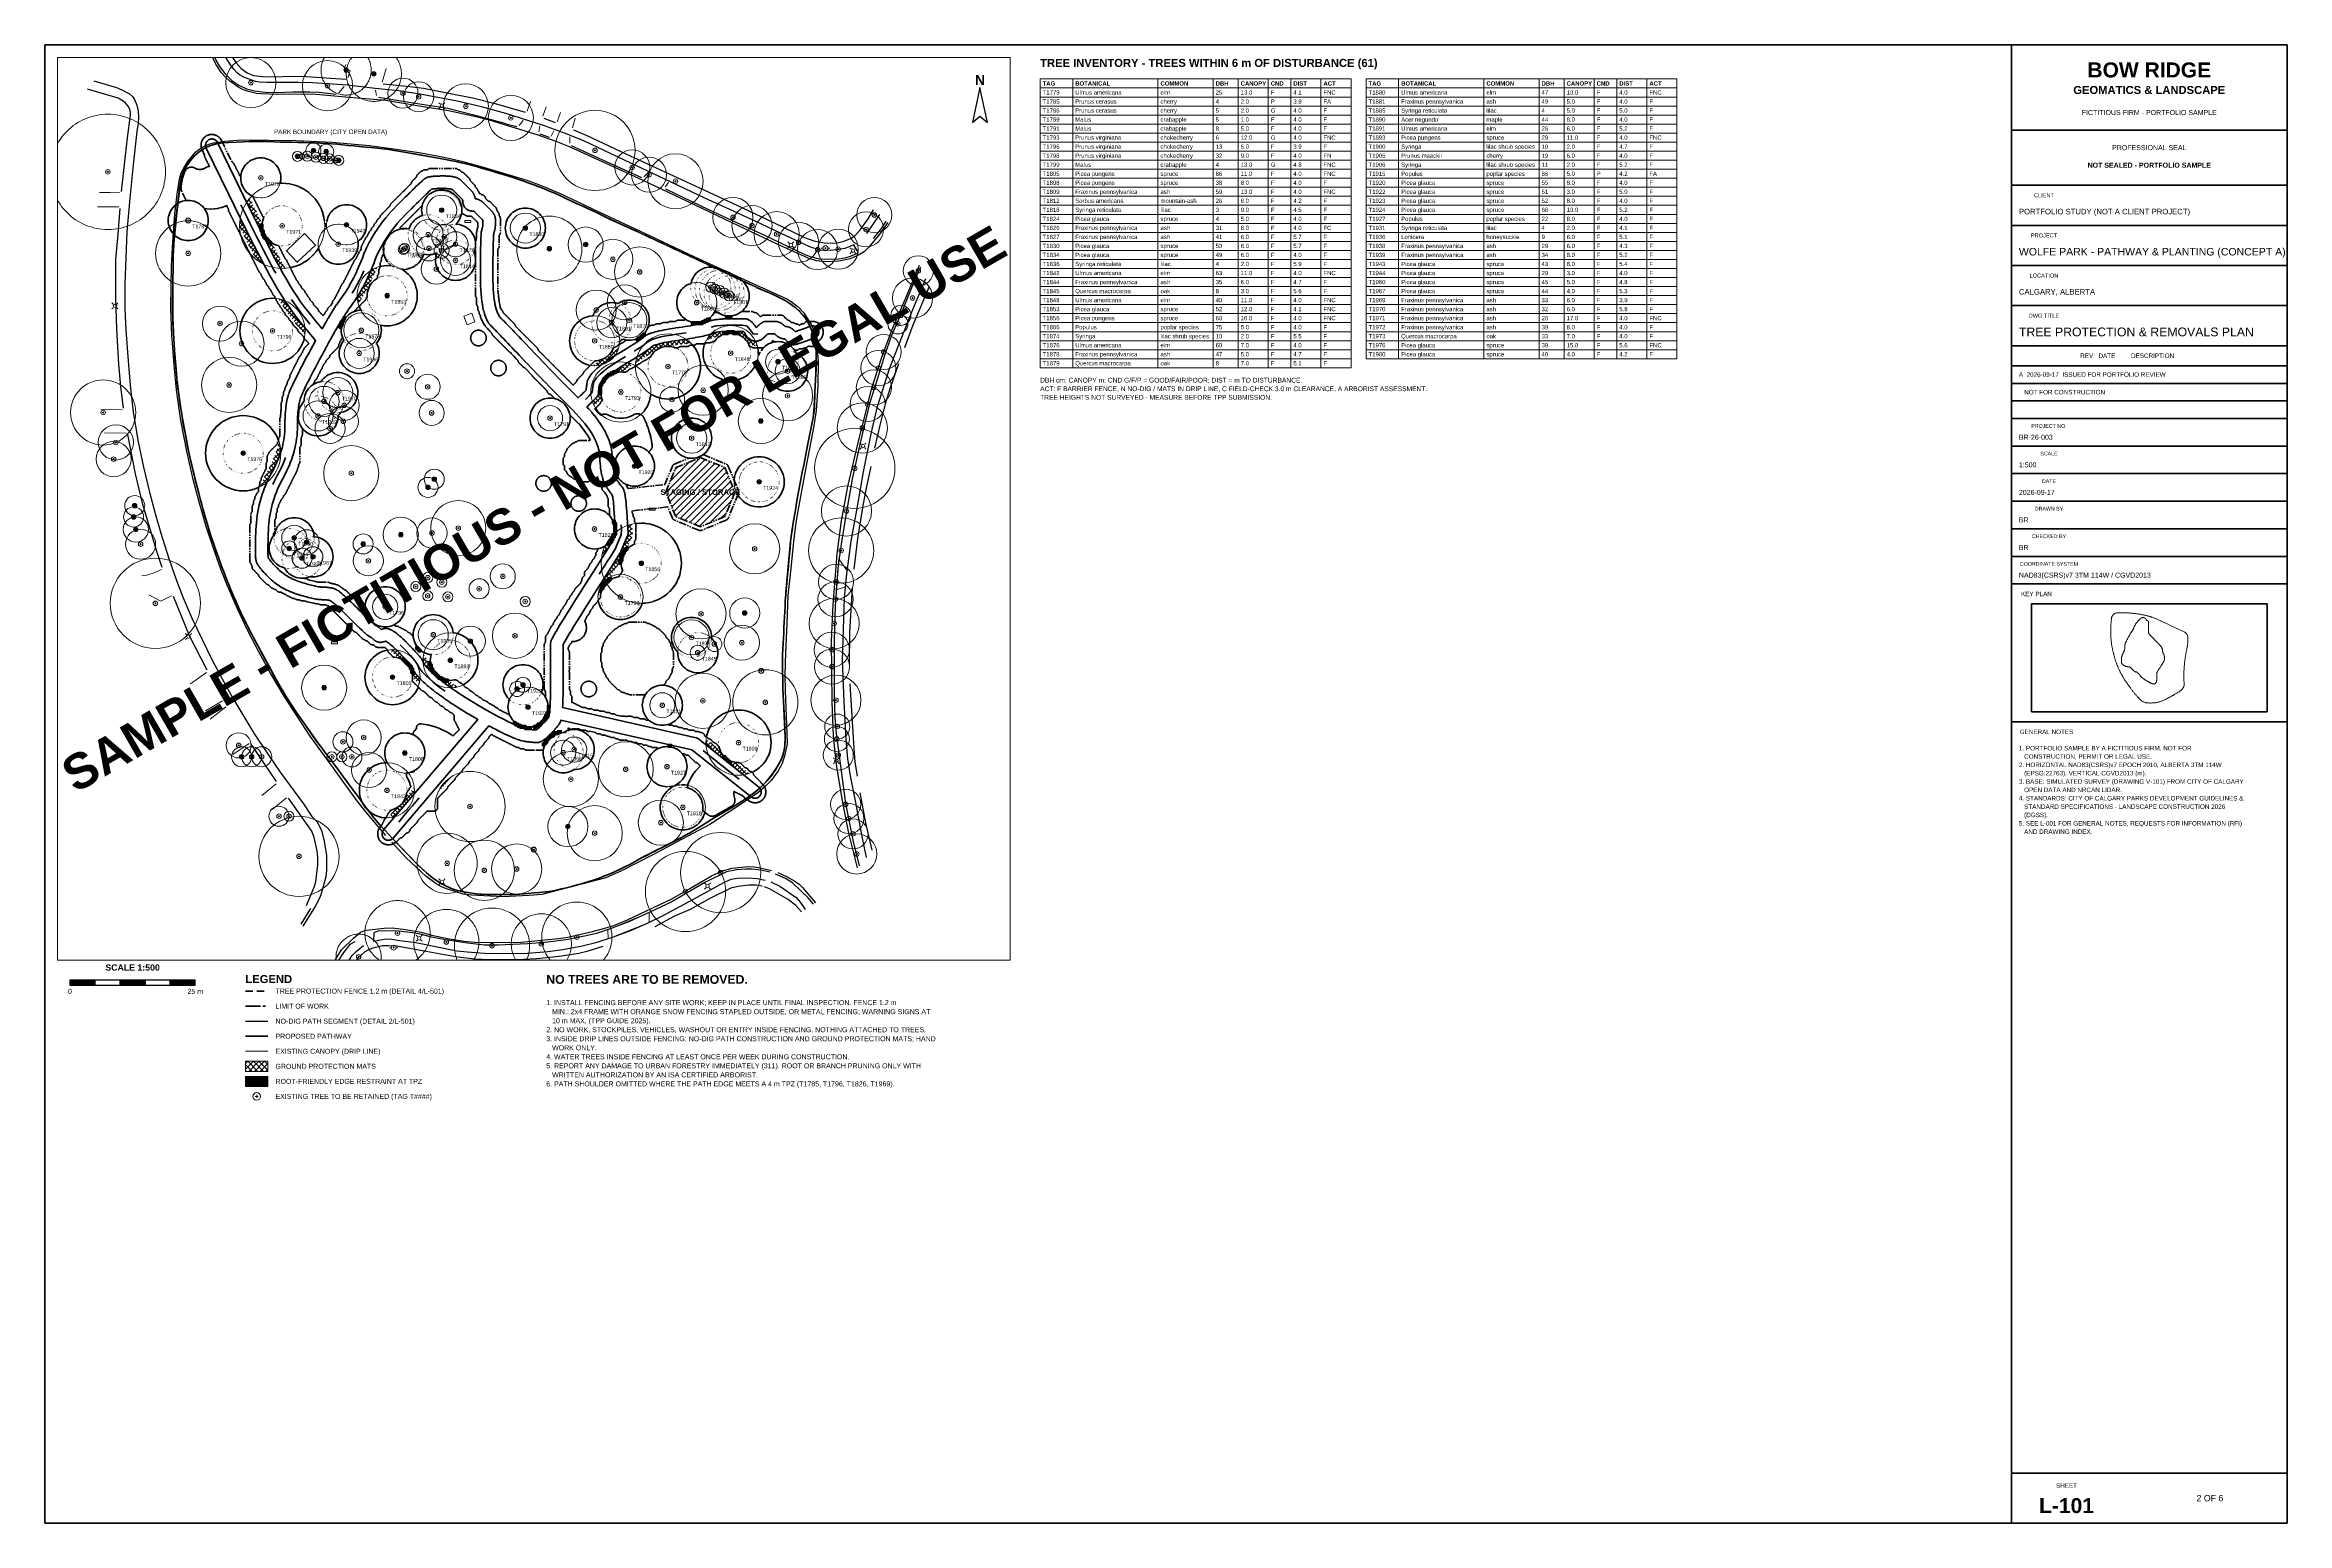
# Paper-space layout 'L-101' of a CAD drawing. Header units: metres. Extents: x 10 to 904, y 10 to 600.
# The model-space entities are those that its viewports show. They can reach past a viewport. Long polylines and large blocks are cut down to what shows.
import ezdxf
from ezdxf.enums import TextEntityAlignment as Align

# ---------------------------------------------------------------- set-up
doc = ezdxf.new("R2010")
doc.units = ezdxf.units.M
doc.header["$LTSCALE"] = 0.5
for name, pattern in [('DASHED', [9, 6, -3]), ('DOT', [1.5, 0, -1.5]), ('PHANTOM', [22, 12, -2, 2, -2, 2, -2])]:
    doc.linetypes.add(name, pattern=pattern)
for name, color, linetype, lineweight in [('G-ANNO-LEGN', 7, 'Continuous', 18), ('G-ANNO-NOTE', 7, 'Continuous', 18), ('G-ANNO-NRTH', 7, 'Continuous', 25), ('G-ANNO-TTLB', 7, 'Continuous', 35), ('G-ANNO-WMRK', 8, 'Continuous', 35), ('L-ANNO-SCHD', 7, 'Continuous', 18), ('L-ANNO-TEXT', 2, 'Continuous', 18), ('L-GRAD-DRAIN', 150, 'Continuous', 25), ('L-HARD-PAVE', 8, 'Continuous', 35), ('L-HARD-WALL', 7, 'Continuous', 50), ('L-PLNT-PROT', 1, 'DASHED', 35), ('L-PLNT-TEXT', 3, 'Continuous', 18), ('L-SITE-LIMIT', 6, 'PHANTOM', 50), ('V-BLDG', 7, 'Continuous', 50), ('V-PROP-LINE', 7, 'PHANTOM', 50), ('V-PROP-TEXT', 7, 'Continuous', 18), ('V-ROAD-CURB', 7, 'Continuous', 25), ('V-ROAD-DW', 8, 'Continuous', 18), ('V-ROAD-SW', 8, 'Continuous', 25), ('V-SITE-FURN', 40, 'Continuous', 18), ('V-SITE-HARD', 8, 'Continuous', 18), ('V-UTIL-ELEC', 1, 'Continuous', 18), ('V-UTIL-WATER', 4, 'Continuous', 18), ('V-VEG-CANOPY', 92, 'Continuous', 13), ('V-VEG-TREE', 94, 'Continuous', 18)]:
    doc.layers.add(name, color=color, linetype=linetype, lineweight=lineweight)
doc.layers.add('G-VPRT', color=8, linetype='Continuous', lineweight=13, plot=False)
doc.styles.add('BR-STD', font='arial.ttf')
doc.styles.add('BR-TITLE', font='arialbd.ttf')

# ---------------------------------------------------------------- blocks, each defined once
blk = doc.blocks.new('TB-ARCH-D')
at = {"color": 0, "lineweight": -2}
for p, q in [((794.4, 10), (794.4, 599.6)), ((794.4, 565.6), (904.4, 565.6)), ((794.4, 543.6), (904.4, 543.6)), ((794.4, 527.6), (904.4, 527.6)), ((794.4, 511.6), (904.4, 511.6)), ((794.4, 495.6), (904.4, 495.6)), ((794.4, 479.6), (904.4, 479.6)), ((794.4, 471.6), (904.4, 471.6)), ((794.4, 464.6), (904.4, 464.6)), ((794.4, 457.6), (904.4, 457.6)), ((794.4, 450.6), (904.4, 450.6)), ((794.4, 439.6), (904.4, 439.6)), ((794.4, 428.6), (904.4, 428.6)), ((794.4, 417.6), (904.4, 417.6)), ((794.4, 406.6), (904.4, 406.6)), ((794.4, 395.6), (904.4, 395.6)), ((794.4, 384.6), (904.4, 384.6)), ((794.4, 329.6), (904.4, 329.6)), ((794.4, 30), (904.4, 30))]:
    blk.add_line(p, q, dxfattribs=at)
for points in [[(10, 10), (904.4, 10), (904.4, 599.6), (10, 599.6)], [(802.4, 333.6), (896.4, 333.6), (896.4, 376.6), (802.4, 376.6)]]:
    blk.add_lwpolyline(points, close=True, dxfattribs=at)
for s, height, style, p in [('BOW RIDGE', 6, 'BR-TITLE', (849.4, 589.6)), ('GEOMATICS & LANDSCAPE', 3.2, 'BR-TITLE', (849.4, 581.6)), ('FICTITIOUS FIRM - PORTFOLIO SAMPLE', 2, 'BR-STD', (849.4, 572.6)), ('PROFESSIONAL SEAL', 2, 'BR-STD', (849.4, 558.6)), ('NOT SEALED - PORTFOLIO SAMPLE', 2, 'BR-TITLE', (849.4, 551.6)), ('CLIENT', 1.6, 'BR-STD', (807.4, 539.6)), ('PROJECT', 1.6, 'BR-STD', (807.4, 523.6)), ('LOCATION', 1.6, 'BR-STD', (807.4, 507.6)), ('DWG TITLE', 1.6, 'BR-STD', (807.4, 491.6)), ('REV   DATE         DESCRIPTION', 1.8, 'BR-STD', (840.6, 475.6)), ('PROJECT NO.', 1.5, 'BR-STD', (809.4, 447.6)), ('SCALE', 1.5, 'BR-STD', (809.4, 436.6)), ('DATE', 1.5, 'BR-STD', (809.4, 425.6)), ('DRAWN BY', 1.5, 'BR-STD', (809.4, 414.6)), ('CHECKED BY', 1.5, 'BR-STD', (809.4, 403.6)), ('COORDINATE SYSTEM', 1.5, 'BR-STD', (809.4, 392.6)), ('KEY PLAN', 1.8, 'BR-STD', (804.4, 380.6)), ('GENERAL NOTES', 1.8, 'BR-STD', (808.4, 325.6)), ('SHEET', 1.8, 'BR-STD', (816.4, 25))]:
    blk.add_text(s, height=height, dxfattribs=dict(at, style=style)).set_placement(p, align=Align.MIDDLE_CENTER)
at = {"color": 0, "lineweight": -2, "style": 'BR-STD'}
for tag, height, p in [('CLIENT', 2.2, (797.4, 533.1)), ('PROJECT', 3, (797.4, 517.1)), ('LOCATION', 2.2, (797.4, 501.1)), ('DWG_TITLE', 3.5, (797.4, 485.1)), ('REV1', 1.8, (797.4, 468.1)), ('REV2', 1.8, (797.4, 461.1)), ('REV3', 1.8, (797.4, 454.1)), ('PROJ_NO', 2, (797.4, 443.1)), ('SCALE', 2, (797.4, 432.1)), ('DATE', 2, (797.4, 421.1)), ('DRAWN', 2, (797.4, 410.1)), ('CHECKED', 2, (797.4, 399.1)), ('CRS', 2, (797.4, 388.1))]:
    blk.add_attdef(tag, text='', height=height, dxfattribs=at).set_placement(p, align=Align.MIDDLE_LEFT)
at = {"color": 0, "lineweight": -2}
for tag, height, style, p in [('SHEET_NO', 6, 'BR-TITLE', (816.4, 17)), ('SHEETS', 2.5, 'BR-STD', (873.6, 20))]:
    blk.add_attdef(tag, text='', height=height, dxfattribs=dict(at, style=style)).set_placement(p, align=Align.MIDDLE_CENTER)
blk = doc.blocks.new('WATERMARK-SAMPLE')
at = {"color": 0, "lineweight": -2, "style": 'BR-TITLE'}
blk.add_text('SAMPLE - FICTITIOUS - NOT FOR LEGAL USE', height=14, dxfattribs=at).set_placement((0, 0), align=Align.MIDDLE_CENTER)
blk = doc.blocks.new('NORTH-ARROW')
at = {"color": 0, "lineweight": -2}
blk.add_lwpolyline([(0, 10), (-3, -4), (0, -1.5), (3, -4)], close=True, dxfattribs=at)
at = {"color": 0, "lineweight": -2, "style": 'BR-TITLE'}
blk.add_text('N', height=4, dxfattribs=at).set_placement((0, 13), align=Align.MIDDLE_CENTER)
blk = doc.blocks.new('VEG-TREE-DECID')
at = {"color": 0, "lineweight": -2}
for p, q in [((-0.6, 0), (0.6, 0)), ((0, -0.6), (0, 0.6))]:
    blk.add_line(p, q, dxfattribs=at)
blk.add_circle((0, 0), 1.5, dxfattribs=at)
blk = doc.blocks.new('SITE-BENCH')
at = {"color": 0, "lineweight": -2}
blk.add_lwpolyline([(-1.5, -0.5), (1.5, -0.5), (1.5, 0.5), (-1.5, 0.5)], close=True, dxfattribs=at)
blk = doc.blocks.new('UTIL-HYDRANT')
at = {"lineweight": -2}
h = blk.add_hatch(color=0, dxfattribs=at)
h.dxf.hatch_style = 1
edge = h.paths.add_edge_path()
edge.add_arc((0, 0), 0.4, 0, 360)
at = {"color": 0, "lineweight": -2}
for p, q in [((-1, 0), (-1.7, 0)), ((1, 0), (1.7, 0))]:
    blk.add_line(p, q, dxfattribs=at)
blk.add_circle((0, 0), 1, dxfattribs=at)
blk = doc.blocks.new('UTIL-LIGHT')
at = {"color": 0, "lineweight": -2}
for p, q in [((-0.71, 0.71), (-1.2, 1.2)), ((0.71, 0.71), (1.2, 1.2)), ((-0.71, -0.71), (-1.2, -1.2)), ((0.71, -0.71), (1.2, -1.2))]:
    blk.add_line(p, q, dxfattribs=at)
blk.add_circle((0, 0), 0.7, dxfattribs=at)
blk = doc.blocks.new('VEG-TREE-CONIF')
at = {"color": 0, "lineweight": -2}
for q in [(-1.5, 0), (-1.1, 1.1), (-1.1, -1.1), (0, 1.5), (1.1, 1.1), (1.5, 0), (0, -1.5), (1.1, -1.1)]:
    blk.add_line((0, 0), q, dxfattribs=at)
blk.add_circle((0, 0), 1.5, dxfattribs=at)

msp = doc.modelspace()

# ---------------------------------------------------------------- hatches: boundary and pattern name
at = {"layer": 'L-HARD-WALL'}
h = msp.add_hatch(color=1, dxfattribs=at)
h.dxf.hatch_style = 1
h.paths.add_polyline_path([(-6480.8, 5654763.95), (-6482, 5654763.95), (-6482.03, 5654763.95), (-6482.06, 5654763.96), (-6482.09, 5654763.96), (-6482.11, 5654763.97), (-6482.14, 5654763.99), (-6482.17, 5654764), (-6482.19, 5654764.02), (-6482.21, 5654764.04), (-6482.23, 5654764.06), (-6482.25, 5654764.08), (-6482.26, 5654764.11), (-6482.28, 5654764.14), (-6482.29, 5654764.16), (-6482.29, 5654764.19), (-6482.3, 5654764.22), (-6482.3, 5654764.25), (-6482.3, 5654764.5), (-6482.3, 5654764.53), (-6482.29, 5654764.56), (-6482.29, 5654764.59), (-6482.28, 5654764.61), (-6482.26, 5654764.64), (-6482.25, 5654764.67), (-6482.23, 5654764.69), (-6482.21, 5654764.71), (-6482.19, 5654764.73), (-6482.17, 5654764.75), (-6482.14, 5654764.76), (-6482.11, 5654764.78), (-6482.09, 5654764.79), (-6482.06, 5654764.79), (-6482.03, 5654764.8), (-6482, 5654764.8), (-6480.5, 5654764.8), (-6480.47, 5654764.8), (-6480.44, 5654764.79), (-6480.41, 5654764.79), (-6480.39, 5654764.78), (-6480.36, 5654764.76), (-6480.33, 5654764.75), (-6480.31, 5654764.73), (-6480.29, 5654764.71), (-6480.27, 5654764.69), (-6480.25, 5654764.67), (-6480.24, 5654764.64), (-6480.22, 5654764.61), (-6480.21, 5654764.59), (-6480.21, 5654764.56), (-6480.2, 5654764.55), (-6479.75, 5654764.55), (-6479.72, 5654764.55), (-6479.69, 5654764.54), (-6479.66, 5654764.54), (-6479.64, 5654764.53), (-6479.61, 5654764.51), (-6479.58, 5654764.5), (-6479.56, 5654764.48), (-6479.54, 5654764.46), (-6479.52, 5654764.44), (-6479.5, 5654764.42), (-6479.49, 5654764.39), (-6479.47, 5654764.36), (-6479.46, 5654764.34), (-6479.46, 5654764.31), (-6479.45, 5654764.3), (-6479.25, 5654764.3), (-6479.22, 5654764.3), (-6479.19, 5654764.29), (-6479.16, 5654764.29), (-6479.14, 5654764.28), (-6479.11, 5654764.26), (-6479.08, 5654764.25), (-6479.06, 5654764.23), (-6479.04, 5654764.21), (-6479.02, 5654764.19), (-6479, 5654764.17), (-6478.99, 5654764.14), (-6478.97, 5654764.11), (-6478.96, 5654764.09), (-6478.96, 5654764.06), (-6478.95, 5654764.05), (-6478.75, 5654764.05), (-6478.72, 5654764.05), (-6478.69, 5654764.04), (-6478.66, 5654764.04), (-6478.64, 5654764.03), (-6478.61, 5654764.01), (-6478.58, 5654764), (-6478.56, 5654763.98), (-6478.54, 5654763.96), (-6478.52, 5654763.94), (-6478.5, 5654763.92), (-6478.49, 5654763.89), (-6478.47, 5654763.86), (-6478.46, 5654763.84), (-6478.46, 5654763.81), (-6478.45, 5654763.8), (-6478.44, 5654763.79), (-6478.41, 5654763.79), (-6478.39, 5654763.78), (-6478.36, 5654763.76), (-6478.33, 5654763.75), (-6478.31, 5654763.73), (-6478.29, 5654763.71), (-6478.27, 5654763.69), (-6478.25, 5654763.67), (-6478.24, 5654763.64), (-6478.22, 5654763.61), (-6478.21, 5654763.59), (-6478.21, 5654763.56), (-6478.2, 5654763.55), (-6478.19, 5654763.54), (-6478.16, 5654763.54), (-6478.14, 5654763.53), (-6478.11, 5654763.51), (-6478.08, 5654763.5), (-6478.06, 5654763.48), (-6478.04, 5654763.46), (-6478.02, 5654763.44), (-6478, 5654763.42), (-6477.99, 5654763.39), (-6477.97, 5654763.36), (-6477.96, 5654763.34), (-6477.96, 5654763.31), (-6477.95, 5654763.3), (-6477.94, 5654763.29), (-6477.91, 5654763.29), (-6477.89, 5654763.28), (-6477.86, 5654763.26), (-6477.83, 5654763.25), (-6477.81, 5654763.23), (-6477.79, 5654763.21), (-6477.77, 5654763.19), (-6477.75, 5654763.17), (-6477.74, 5654763.14), (-6477.72, 5654763.11), (-6477.71, 5654763.09), (-6477.71, 5654763.06), (-6477.7, 5654763.05), (-6477.69, 5654763.04), (-6477.66, 5654763.04), (-6477.64, 5654763.03), (-6477.61, 5654763.01), (-6477.58, 5654763), (-6477.56, 5654762.98), (-6477.54, 5654762.96), (-6477.52, 5654762.94), (-6477.5, 5654762.92), (-6477.49, 5654762.89), (-6477.47, 5654762.86), (-6477.46, 5654762.84), (-6477.46, 5654762.81), (-6477.45, 5654762.8), (-6477.44, 5654762.79), (-6477.41, 5654762.79), (-6477.39, 5654762.78), (-6477.36, 5654762.76), (-6477.33, 5654762.75), (-6477.31, 5654762.73), (-6477.29, 5654762.71), (-6477.27, 5654762.69), (-6477.25, 5654762.67), (-6477.24, 5654762.64), (-6477.22, 5654762.61), (-6477.21, 5654762.59), (-6477.21, 5654762.56), (-6477.2, 5654762.53), (-6477.2, 5654762.5), (-6477.2, 5654762.3), (-6477.19, 5654762.29), (-6477.16, 5654762.29), (-6477.14, 5654762.28), (-6477.11, 5654762.26), (-6477.08, 5654762.25), (-6477.06, 5654762.23), (-6477.04, 5654762.21), (-6477.02, 5654762.19), (-6477, 5654762.17), (-6476.99, 5654762.14), (-6476.97, 5654762.11), (-6476.96, 5654762.09), (-6476.96, 5654762.06), (-6476.95, 5654762.03), (-6476.95, 5654762), (-6476.95, 5654761.55), (-6476.94, 5654761.54), (-6476.91, 5654761.54), (-6476.89, 5654761.53), (-6476.86, 5654761.51), (-6476.83, 5654761.5), (-6476.81, 5654761.48), (-6476.79, 5654761.46), (-6476.77, 5654761.44), (-6476.75, 5654761.42), (-6476.74, 5654761.39), (-6476.72, 5654761.36), (-6476.71, 5654761.34), (-6476.71, 5654761.31), (-6476.7, 5654761.28), (-6476.7, 5654761.25), (-6476.7, 5654761), (-6476.7, 5654760.97), (-6476.71, 5654760.94), (-6476.71, 5654760.91), (-6476.72, 5654760.89), (-6476.74, 5654760.86), (-6476.75, 5654760.83), (-6476.77, 5654760.81), (-6476.79, 5654760.79), (-6476.81, 5654760.77), (-6476.83, 5654760.75), (-6476.86, 5654760.74), (-6476.89, 5654760.72), (-6476.91, 5654760.71), (-6476.94, 5654760.71), (-6476.97, 5654760.7), (-6477, 5654760.7), (-6477.25, 5654760.7), (-6477.28, 5654760.7), (-6477.31, 5654760.71), (-6477.34, 5654760.71), (-6477.36, 5654760.72), (-6477.39, 5654760.74), (-6477.42, 5654760.75), (-6477.44, 5654760.77), (-6477.46, 5654760.79), (-6477.48, 5654760.81), (-6477.5, 5654760.83), (-6477.51, 5654760.86), (-6477.53, 5654760.89), (-6477.54, 5654760.91), (-6477.54, 5654760.94), (-6477.55, 5654760.95), (-6477.56, 5654760.96), (-6477.59, 5654760.96), (-6477.61, 5654760.97), (-6477.64, 5654760.99), (-6477.67, 5654761), (-6477.69, 5654761.02), (-6477.71, 5654761.04), (-6477.73, 5654761.06), (-6477.75, 5654761.08), (-6477.76, 5654761.11), (-6477.78, 5654761.14), (-6477.79, 5654761.16), (-6477.79, 5654761.19), (-6477.8, 5654761.22), (-6477.8, 5654761.25), (-6477.8, 5654761.95), (-6477.81, 5654761.96), (-6477.84, 5654761.96), (-6477.86, 5654761.97), (-6477.89, 5654761.99), (-6477.92, 5654762), (-6477.94, 5654762.02), (-6477.96, 5654762.04), (-6477.98, 5654762.06), (-6478, 5654762.08), (-6478.01, 5654762.11), (-6478.03, 5654762.14), (-6478.04, 5654762.16), (-6478.04, 5654762.19), (-6478.05, 5654762.2), (-6478.06, 5654762.21), (-6478.09, 5654762.21), (-6478.11, 5654762.22), (-6478.14, 5654762.24), (-6478.17, 5654762.25), (-6478.19, 5654762.27), (-6478.21, 5654762.29), (-6478.23, 5654762.31), (-6478.25, 5654762.33), (-6478.26, 5654762.36), (-6478.28, 5654762.39), (-6478.29, 5654762.41), (-6478.29, 5654762.44), (-6478.3, 5654762.45), (-6478.31, 5654762.46), (-6478.34, 5654762.46), (-6478.36, 5654762.47), (-6478.39, 5654762.49), (-6478.42, 5654762.5), (-6478.44, 5654762.52), (-6478.46, 5654762.54), (-6478.48, 5654762.56), (-6478.5, 5654762.58), (-6478.51, 5654762.61), (-6478.53, 5654762.64), (-6478.54, 5654762.66), (-6478.54, 5654762.69), (-6478.55, 5654762.7), (-6478.56, 5654762.71), (-6478.59, 5654762.71), (-6478.61, 5654762.72), (-6478.64, 5654762.74), (-6478.67, 5654762.75), (-6478.69, 5654762.77), (-6478.71, 5654762.79), (-6478.73, 5654762.81), (-6478.75, 5654762.83), (-6478.76, 5654762.86), (-6478.78, 5654762.89), (-6478.79, 5654762.91), (-6478.79, 5654762.94), (-6478.8, 5654762.95), (-6478.81, 5654762.96), (-6478.84, 5654762.96), (-6478.86, 5654762.97), (-6478.89, 5654762.99), (-6478.92, 5654763), (-6478.94, 5654763.02), (-6478.96, 5654763.04), (-6478.98, 5654763.06), (-6479, 5654763.08), (-6479.01, 5654763.11), (-6479.03, 5654763.14), (-6479.04, 5654763.16), (-6479.04, 5654763.19), (-6479.05, 5654763.2), (-6479.25, 5654763.2), (-6479.28, 5654763.2), (-6479.31, 5654763.21), (-6479.34, 5654763.21), (-6479.36, 5654763.22), (-6479.39, 5654763.24), (-6479.42, 5654763.25), (-6479.44, 5654763.27), (-6479.46, 5654763.29), (-6479.48, 5654763.31), (-6479.5, 5654763.33), (-6479.51, 5654763.36), (-6479.53, 5654763.39), (-6479.54, 5654763.41), (-6479.54, 5654763.44), (-6479.55, 5654763.45), (-6479.56, 5654763.46), (-6479.59, 5654763.46), (-6479.61, 5654763.47), (-6479.64, 5654763.49), (-6479.67, 5654763.5), (-6479.69, 5654763.52), (-6479.71, 5654763.54), (-6479.73, 5654763.56), (-6479.75, 5654763.58), (-6479.76, 5654763.61), (-6479.78, 5654763.64), (-6479.79, 5654763.66), (-6479.79, 5654763.69), (-6479.8, 5654763.7), (-6480.5, 5654763.7), (-6480.53, 5654763.7), (-6480.56, 5654763.71), (-6480.59, 5654763.71), (-6480.61, 5654763.72), (-6480.64, 5654763.74), (-6480.67, 5654763.75), (-6480.69, 5654763.77), (-6480.71, 5654763.79), (-6480.73, 5654763.81), (-6480.75, 5654763.83), (-6480.76, 5654763.86), (-6480.78, 5654763.89), (-6480.79, 5654763.91), (-6480.79, 5654763.94), (-6480.8, 5654763.95)])
h = msp.add_hatch(color=1, dxfattribs=at)
h.dxf.hatch_style = 1
h.paths.add_polyline_path([(-6517.3, 5654755.7), (-6517.31, 5654755.71), (-6517.34, 5654755.71), (-6517.36, 5654755.72), (-6517.39, 5654755.74), (-6517.42, 5654755.75), (-6517.44, 5654755.77), (-6517.46, 5654755.79), (-6517.48, 5654755.81), (-6517.5, 5654755.83), (-6517.51, 5654755.86), (-6517.53, 5654755.89), (-6517.54, 5654755.91), (-6517.54, 5654755.94), (-6517.55, 5654755.97), (-6517.55, 5654756), (-6517.55, 5654757.25), (-6517.55, 5654757.28), (-6517.54, 5654757.31), (-6517.54, 5654757.34), (-6517.53, 5654757.36), (-6517.51, 5654757.39), (-6517.5, 5654757.42), (-6517.48, 5654757.44), (-6517.46, 5654757.46), (-6517.44, 5654757.48), (-6517.42, 5654757.5), (-6517.39, 5654757.51), (-6517.36, 5654757.53), (-6517.34, 5654757.54), (-6517.31, 5654757.54), (-6517.28, 5654757.55), (-6517.25, 5654757.55), (-6517, 5654757.55), (-6516.97, 5654757.55), (-6516.94, 5654757.54), (-6516.91, 5654757.54), (-6516.89, 5654757.53), (-6516.86, 5654757.51), (-6516.83, 5654757.5), (-6516.81, 5654757.48), (-6516.79, 5654757.46), (-6516.77, 5654757.44), (-6516.75, 5654757.42), (-6516.74, 5654757.39), (-6516.72, 5654757.36), (-6516.71, 5654757.34), (-6516.71, 5654757.31), (-6516.7, 5654757.28), (-6516.7, 5654757.25), (-6516.7, 5654756.3), (-6516.69, 5654756.29), (-6516.66, 5654756.29), (-6516.64, 5654756.28), (-6516.61, 5654756.26), (-6516.58, 5654756.25), (-6516.56, 5654756.23), (-6516.54, 5654756.21), (-6516.52, 5654756.19), (-6516.5, 5654756.17), (-6516.49, 5654756.14), (-6516.47, 5654756.11), (-6516.46, 5654756.09), (-6516.46, 5654756.06), (-6516.45, 5654756.03), (-6516.45, 5654756), (-6516.45, 5654755.55), (-6516.44, 5654755.54), (-6516.41, 5654755.54), (-6516.39, 5654755.53), (-6516.36, 5654755.51), (-6516.33, 5654755.5), (-6516.31, 5654755.48), (-6516.29, 5654755.46), (-6516.27, 5654755.44), (-6516.25, 5654755.42), (-6516.24, 5654755.39), (-6516.22, 5654755.36), (-6516.21, 5654755.34), (-6516.21, 5654755.31), (-6516.2, 5654755.28), (-6516.2, 5654755.25), (-6516.2, 5654755.05), (-6516.19, 5654755.04), (-6516.16, 5654755.04), (-6516.14, 5654755.03), (-6516.11, 5654755.01), (-6516.08, 5654755), (-6516.06, 5654754.98), (-6516.04, 5654754.96), (-6516.02, 5654754.94), (-6516, 5654754.92), (-6515.99, 5654754.89), (-6515.97, 5654754.86), (-6515.96, 5654754.84), (-6515.96, 5654754.81), (-6515.95, 5654754.8), (-6515.94, 5654754.79), (-6515.91, 5654754.79), (-6515.89, 5654754.78), (-6515.86, 5654754.76), (-6515.83, 5654754.75), (-6515.81, 5654754.73), (-6515.79, 5654754.71), (-6515.77, 5654754.69), (-6515.75, 5654754.67), (-6515.74, 5654754.64), (-6515.72, 5654754.61), (-6515.71, 5654754.59), (-6515.71, 5654754.56), (-6515.7, 5654754.55), (-6515.69, 5654754.54), (-6515.66, 5654754.54), (-6515.64, 5654754.53), (-6515.61, 5654754.51), (-6515.58, 5654754.5), (-6515.56, 5654754.48), (-6515.54, 5654754.46), (-6515.52, 5654754.44), (-6515.5, 5654754.42), (-6515.49, 5654754.39), (-6515.47, 5654754.36), (-6515.46, 5654754.34), (-6515.46, 5654754.31), (-6515.45, 5654754.3), (-6515.44, 5654754.29), (-6515.41, 5654754.29), (-6515.39, 5654754.28), (-6515.36, 5654754.26), (-6515.33, 5654754.25), (-6515.31, 5654754.23), (-6515.29, 5654754.21), (-6515.27, 5654754.19), (-6515.25, 5654754.17), (-6515.24, 5654754.14), (-6515.22, 5654754.11), (-6515.21, 5654754.09), (-6515.21, 5654754.06), (-6515.2, 5654754.05), (-6515.19, 5654754.04), (-6515.16, 5654754.04), (-6515.14, 5654754.03), (-6515.11, 5654754.01), (-6515.08, 5654754), (-6515.06, 5654753.98), (-6515.04, 5654753.96), (-6515.02, 5654753.94), (-6515, 5654753.92), (-6514.99, 5654753.89), (-6514.97, 5654753.86), (-6514.96, 5654753.84), (-6514.96, 5654753.81), (-6514.95, 5654753.78), (-6514.95, 5654753.75), (-6514.95, 5654753.5), (-6514.95, 5654753.47), (-6514.96, 5654753.44), (-6514.96, 5654753.41), (-6514.97, 5654753.39), (-6514.99, 5654753.36), (-6515, 5654753.33), (-6515.02, 5654753.31), (-6515.04, 5654753.29), (-6515.06, 5654753.27), (-6515.08, 5654753.25), (-6515.11, 5654753.24), (-6515.14, 5654753.22), (-6515.16, 5654753.21), (-6515.19, 5654753.21), (-6515.22, 5654753.2), (-6515.25, 5654753.2), (-6515.5, 5654753.2), (-6515.53, 5654753.2), (-6515.56, 5654753.21), (-6515.59, 5654753.21), (-6515.61, 5654753.22), (-6515.64, 5654753.24), (-6515.67, 5654753.25), (-6515.69, 5654753.27), (-6515.71, 5654753.29), (-6515.73, 5654753.31), (-6515.75, 5654753.33), (-6515.76, 5654753.36), (-6515.78, 5654753.39), (-6515.79, 5654753.41), (-6515.79, 5654753.44), (-6515.8, 5654753.45), (-6515.81, 5654753.46), (-6515.84, 5654753.46), (-6515.86, 5654753.47), (-6515.89, 5654753.49), (-6515.92, 5654753.5), (-6515.94, 5654753.52), (-6515.96, 5654753.54), (-6515.98, 5654753.56), (-6516, 5654753.58), (-6516.01, 5654753.61), (-6516.03, 5654753.64), (-6516.04, 5654753.66), (-6516.04, 5654753.69), (-6516.05, 5654753.7), (-6516.06, 5654753.71), (-6516.09, 5654753.71), (-6516.11, 5654753.72), (-6516.14, 5654753.74), (-6516.17, 5654753.75), (-6516.19, 5654753.77), (-6516.21, 5654753.79), (-6516.23, 5654753.81), (-6516.25, 5654753.83), (-6516.26, 5654753.86), (-6516.28, 5654753.89), (-6516.29, 5654753.91), (-6516.29, 5654753.94), (-6516.3, 5654753.95), (-6516.31, 5654753.96), (-6516.34, 5654753.96), (-6516.36, 5654753.97), (-6516.39, 5654753.99), (-6516.42, 5654754), (-6516.44, 5654754.02), (-6516.46, 5654754.04), (-6516.48, 5654754.06), (-6516.5, 5654754.08), (-6516.51, 5654754.11), (-6516.53, 5654754.14), (-6516.54, 5654754.16), (-6516.54, 5654754.19), (-6516.55, 5654754.2), (-6516.56, 5654754.21), (-6516.59, 5654754.21), (-6516.61, 5654754.22), (-6516.64, 5654754.24), (-6516.67, 5654754.25), (-6516.69, 5654754.27), (-6516.71, 5654754.29), (-6516.73, 5654754.31), (-6516.75, 5654754.33), (-6516.76, 5654754.36), (-6516.78, 5654754.39), (-6516.79, 5654754.41), (-6516.79, 5654754.44), (-6516.8, 5654754.45), (-6516.81, 5654754.46), (-6516.84, 5654754.46), (-6516.86, 5654754.47), (-6516.89, 5654754.49), (-6516.92, 5654754.5), (-6516.94, 5654754.52), (-6516.96, 5654754.54), (-6516.98, 5654754.56), (-6517, 5654754.58), (-6517.01, 5654754.61), (-6517.03, 5654754.64), (-6517.04, 5654754.66), (-6517.04, 5654754.69), (-6517.05, 5654754.72), (-6517.05, 5654754.75), (-6517.05, 5654754.95), (-6517.06, 5654754.96), (-6517.09, 5654754.96), (-6517.11, 5654754.97), (-6517.14, 5654754.99), (-6517.17, 5654755), (-6517.19, 5654755.02), (-6517.21, 5654755.04), (-6517.23, 5654755.06), (-6517.25, 5654755.08), (-6517.26, 5654755.11), (-6517.28, 5654755.14), (-6517.29, 5654755.16), (-6517.29, 5654755.19), (-6517.3, 5654755.22), (-6517.3, 5654755.25), (-6517.3, 5654755.7)])
h = msp.add_hatch(color=1, dxfattribs=at)
h.dxf.hatch_style = 1
h.paths.add_polyline_path([(-6501.8, 5654737.25), (-6501.8, 5654737.28), (-6501.79, 5654737.31), (-6501.79, 5654737.34), (-6501.78, 5654737.36), (-6501.76, 5654737.39), (-6501.75, 5654737.42), (-6501.73, 5654737.44), (-6501.71, 5654737.46), (-6501.69, 5654737.48), (-6501.67, 5654737.5), (-6501.64, 5654737.51), (-6501.61, 5654737.53), (-6501.59, 5654737.54), (-6501.56, 5654737.54), (-6501.55, 5654737.55), (-6501.55, 5654738), (-6501.55, 5654738.03), (-6501.54, 5654738.06), (-6501.54, 5654738.09), (-6501.53, 5654738.11), (-6501.51, 5654738.14), (-6501.5, 5654738.17), (-6501.48, 5654738.19), (-6501.46, 5654738.21), (-6501.44, 5654738.23), (-6501.42, 5654738.25), (-6501.39, 5654738.26), (-6501.36, 5654738.28), (-6501.34, 5654738.29), (-6501.31, 5654738.29), (-6501.3, 5654738.3), (-6501.29, 5654738.31), (-6501.29, 5654738.34), (-6501.28, 5654738.36), (-6501.26, 5654738.39), (-6501.25, 5654738.42), (-6501.23, 5654738.44), (-6501.21, 5654738.46), (-6501.19, 5654738.48), (-6501.17, 5654738.5), (-6501.14, 5654738.51), (-6501.11, 5654738.53), (-6501.09, 5654738.54), (-6501.06, 5654738.54), (-6501.05, 5654738.55), (-6501.05, 5654738.75), (-6501.05, 5654738.78), (-6501.04, 5654738.81), (-6501.04, 5654738.84), (-6501.03, 5654738.86), (-6501.01, 5654738.89), (-6501, 5654738.92), (-6500.98, 5654738.94), (-6500.96, 5654738.96), (-6500.94, 5654738.98), (-6500.92, 5654739), (-6500.89, 5654739.01), (-6500.86, 5654739.03), (-6500.84, 5654739.04), (-6500.81, 5654739.04), (-6500.78, 5654739.05), (-6500.75, 5654739.05), (-6500.5, 5654739.05), (-6500.47, 5654739.05), (-6500.44, 5654739.04), (-6500.41, 5654739.04), (-6500.39, 5654739.03), (-6500.36, 5654739.01), (-6500.33, 5654739), (-6500.31, 5654738.98), (-6500.29, 5654738.96), (-6500.27, 5654738.94), (-6500.25, 5654738.92), (-6500.24, 5654738.89), (-6500.22, 5654738.86), (-6500.21, 5654738.84), (-6500.21, 5654738.81), (-6500.2, 5654738.78), (-6500.2, 5654738.75), (-6500.2, 5654738.5), (-6500.2, 5654738.47), (-6500.21, 5654738.44), (-6500.21, 5654738.41), (-6500.22, 5654738.39), (-6500.24, 5654738.36), (-6500.25, 5654738.33), (-6500.27, 5654738.31), (-6500.29, 5654738.29), (-6500.31, 5654738.27), (-6500.33, 5654738.25), (-6500.36, 5654738.24), (-6500.39, 5654738.22), (-6500.41, 5654738.21), (-6500.44, 5654738.21), (-6500.45, 5654738.2), (-6500.45, 5654738), (-6500.45, 5654737.97), (-6500.46, 5654737.94), (-6500.46, 5654737.91), (-6500.47, 5654737.89), (-6500.49, 5654737.86), (-6500.5, 5654737.83), (-6500.52, 5654737.81), (-6500.54, 5654737.79), (-6500.56, 5654737.77), (-6500.58, 5654737.75), (-6500.61, 5654737.74), (-6500.64, 5654737.72), (-6500.66, 5654737.71), (-6500.69, 5654737.71), (-6500.7, 5654737.7), (-6500.7, 5654737.25), (-6500.7, 5654737.22), (-6500.71, 5654737.19), (-6500.71, 5654737.16), (-6500.72, 5654737.14), (-6500.74, 5654737.11), (-6500.75, 5654737.08), (-6500.77, 5654737.06), (-6500.79, 5654737.04), (-6500.81, 5654737.02), (-6500.83, 5654737), (-6500.86, 5654736.99), (-6500.89, 5654736.97), (-6500.91, 5654736.96), (-6500.94, 5654736.96), (-6500.95, 5654736.95), (-6500.95, 5654736.75), (-6500.95, 5654736.72), (-6500.96, 5654736.69), (-6500.96, 5654736.66), (-6500.97, 5654736.64), (-6500.99, 5654736.61), (-6501, 5654736.58), (-6501.02, 5654736.56), (-6501.04, 5654736.54), (-6501.06, 5654736.52), (-6501.08, 5654736.5), (-6501.11, 5654736.49), (-6501.14, 5654736.47), (-6501.16, 5654736.46), (-6501.19, 5654736.46), (-6501.22, 5654736.45), (-6501.25, 5654736.45), (-6501.5, 5654736.45), (-6501.53, 5654736.45), (-6501.56, 5654736.46), (-6501.59, 5654736.46), (-6501.61, 5654736.47), (-6501.64, 5654736.49), (-6501.67, 5654736.5), (-6501.69, 5654736.52), (-6501.71, 5654736.54), (-6501.73, 5654736.56), (-6501.75, 5654736.58), (-6501.76, 5654736.61), (-6501.78, 5654736.64), (-6501.79, 5654736.66), (-6501.79, 5654736.69), (-6501.8, 5654736.72), (-6501.8, 5654736.75), (-6501.8, 5654737.25)])
h = msp.add_hatch(color=1, dxfattribs=at)
h.dxf.hatch_style = 1
h.paths.add_polyline_path([(-6431.25, 5654737.2), (-6431.28, 5654737.2), (-6431.31, 5654737.21), (-6431.34, 5654737.21), (-6431.36, 5654737.22), (-6431.39, 5654737.24), (-6431.42, 5654737.25), (-6431.44, 5654737.27), (-6431.46, 5654737.29), (-6431.48, 5654737.31), (-6431.5, 5654737.33), (-6431.51, 5654737.36), (-6431.53, 5654737.39), (-6431.54, 5654737.41), (-6431.54, 5654737.44), (-6431.55, 5654737.47), (-6431.55, 5654737.5), (-6431.55, 5654737.75), (-6431.55, 5654737.78), (-6431.54, 5654737.81), (-6431.54, 5654737.84), (-6431.53, 5654737.86), (-6431.51, 5654737.89), (-6431.5, 5654737.92), (-6431.48, 5654737.94), (-6431.46, 5654737.96), (-6431.44, 5654737.98), (-6431.42, 5654738), (-6431.39, 5654738.01), (-6431.36, 5654738.03), (-6431.34, 5654738.04), (-6431.31, 5654738.04), (-6431.28, 5654738.05), (-6431.25, 5654738.05), (-6429.55, 5654738.05), (-6429.54, 5654738.06), (-6429.54, 5654738.09), (-6429.53, 5654738.11), (-6429.51, 5654738.14), (-6429.5, 5654738.17), (-6429.48, 5654738.19), (-6429.46, 5654738.21), (-6429.44, 5654738.23), (-6429.42, 5654738.25), (-6429.39, 5654738.26), (-6429.36, 5654738.28), (-6429.34, 5654738.29), (-6429.31, 5654738.29), (-6429.28, 5654738.3), (-6429.25, 5654738.3), (-6429.05, 5654738.3), (-6429.04, 5654738.31), (-6429.04, 5654738.34), (-6429.03, 5654738.36), (-6429.01, 5654738.39), (-6429, 5654738.42), (-6428.98, 5654738.44), (-6428.96, 5654738.46), (-6428.94, 5654738.48), (-6428.92, 5654738.5), (-6428.89, 5654738.51), (-6428.86, 5654738.53), (-6428.84, 5654738.54), (-6428.81, 5654738.54), (-6428.78, 5654738.55), (-6428.75, 5654738.55), (-6428.55, 5654738.55), (-6428.54, 5654738.56), (-6428.54, 5654738.59), (-6428.53, 5654738.61), (-6428.51, 5654738.64), (-6428.5, 5654738.67), (-6428.48, 5654738.69), (-6428.46, 5654738.71), (-6428.44, 5654738.73), (-6428.42, 5654738.75), (-6428.39, 5654738.76), (-6428.36, 5654738.78), (-6428.34, 5654738.79), (-6428.31, 5654738.79), (-6428.28, 5654738.8), (-6428.25, 5654738.8), (-6427.75, 5654738.8), (-6427.72, 5654738.8), (-6427.69, 5654738.79), (-6427.66, 5654738.79), (-6427.64, 5654738.78), (-6427.61, 5654738.76), (-6427.58, 5654738.75), (-6427.56, 5654738.73), (-6427.54, 5654738.71), (-6427.52, 5654738.69), (-6427.5, 5654738.67), (-6427.49, 5654738.64), (-6427.47, 5654738.61), (-6427.46, 5654738.59), (-6427.46, 5654738.56), (-6427.45, 5654738.53), (-6427.45, 5654738.5), (-6427.45, 5654738.25), (-6427.45, 5654738.22), (-6427.46, 5654738.19), (-6427.46, 5654738.16), (-6427.47, 5654738.14), (-6427.49, 5654738.11), (-6427.5, 5654738.08), (-6427.52, 5654738.06), (-6427.54, 5654738.04), (-6427.56, 5654738.02), (-6427.58, 5654738), (-6427.61, 5654737.99), (-6427.64, 5654737.97), (-6427.66, 5654737.96), (-6427.69, 5654737.96), (-6427.72, 5654737.95), (-6427.75, 5654737.95), (-6427.95, 5654737.95), (-6427.96, 5654737.94), (-6427.96, 5654737.91), (-6427.97, 5654737.89), (-6427.99, 5654737.86), (-6428, 5654737.83), (-6428.02, 5654737.81), (-6428.04, 5654737.79), (-6428.06, 5654737.77), (-6428.08, 5654737.75), (-6428.11, 5654737.74), (-6428.14, 5654737.72), (-6428.16, 5654737.71), (-6428.19, 5654737.71), (-6428.22, 5654737.7), (-6428.25, 5654737.7), (-6428.45, 5654737.7), (-6428.46, 5654737.69), (-6428.46, 5654737.66), (-6428.47, 5654737.64), (-6428.49, 5654737.61), (-6428.5, 5654737.58), (-6428.52, 5654737.56), (-6428.54, 5654737.54), (-6428.56, 5654737.52), (-6428.58, 5654737.5), (-6428.61, 5654737.49), (-6428.64, 5654737.47), (-6428.66, 5654737.46), (-6428.69, 5654737.46), (-6428.72, 5654737.45), (-6428.75, 5654737.45), (-6428.95, 5654737.45), (-6428.96, 5654737.44), (-6428.96, 5654737.41), (-6428.97, 5654737.39), (-6428.99, 5654737.36), (-6429, 5654737.33), (-6429.02, 5654737.31), (-6429.04, 5654737.29), (-6429.06, 5654737.27), (-6429.08, 5654737.25), (-6429.11, 5654737.24), (-6429.14, 5654737.22), (-6429.16, 5654737.21), (-6429.19, 5654737.21), (-6429.22, 5654737.2), (-6429.25, 5654737.2), (-6431.25, 5654737.2)])
h = msp.add_hatch(color=1, dxfattribs=at)
h.dxf.hatch_style = 1
h.paths.add_polyline_path([(-6424.5, 5654738.45), (-6424.53, 5654738.45), (-6424.56, 5654738.46), (-6424.59, 5654738.46), (-6424.61, 5654738.47), (-6424.64, 5654738.49), (-6424.67, 5654738.5), (-6424.69, 5654738.52), (-6424.71, 5654738.54), (-6424.73, 5654738.56), (-6424.75, 5654738.58), (-6424.76, 5654738.61), (-6424.78, 5654738.64), (-6424.79, 5654738.66), (-6424.79, 5654738.69), (-6424.8, 5654738.72), (-6424.8, 5654738.75), (-6424.8, 5654739), (-6424.8, 5654739.03), (-6424.79, 5654739.06), (-6424.79, 5654739.09), (-6424.78, 5654739.11), (-6424.76, 5654739.14), (-6424.75, 5654739.17), (-6424.73, 5654739.19), (-6424.71, 5654739.21), (-6424.69, 5654739.23), (-6424.67, 5654739.25), (-6424.64, 5654739.26), (-6424.61, 5654739.28), (-6424.59, 5654739.29), (-6424.56, 5654739.29), (-6424.53, 5654739.3), (-6424.5, 5654739.3), (-6423.5, 5654739.3), (-6423.47, 5654739.3), (-6423.44, 5654739.29), (-6423.41, 5654739.29), (-6423.39, 5654739.28), (-6423.36, 5654739.26), (-6423.33, 5654739.25), (-6423.31, 5654739.23), (-6423.29, 5654739.21), (-6423.27, 5654739.19), (-6423.25, 5654739.17), (-6423.24, 5654739.14), (-6423.22, 5654739.11), (-6423.21, 5654739.09), (-6423.21, 5654739.06), (-6423.2, 5654739.03), (-6423.2, 5654739), (-6423.2, 5654738.75), (-6423.2, 5654738.72), (-6423.21, 5654738.69), (-6423.21, 5654738.66), (-6423.22, 5654738.64), (-6423.24, 5654738.61), (-6423.25, 5654738.58), (-6423.27, 5654738.56), (-6423.29, 5654738.54), (-6423.31, 5654738.52), (-6423.33, 5654738.5), (-6423.36, 5654738.49), (-6423.39, 5654738.47), (-6423.41, 5654738.46), (-6423.44, 5654738.46), (-6423.47, 5654738.45), (-6423.5, 5654738.45), (-6424.5, 5654738.45)])
h = msp.add_hatch(color=1, dxfattribs=at)
h.dxf.hatch_style = 1
h.paths.add_polyline_path([(-6442.3, 5654734.8), (-6442.29, 5654734.81), (-6442.29, 5654734.84), (-6442.28, 5654734.86), (-6442.26, 5654734.89), (-6442.25, 5654734.92), (-6442.23, 5654734.94), (-6442.21, 5654734.96), (-6442.19, 5654734.98), (-6442.17, 5654735), (-6442.14, 5654735.01), (-6442.11, 5654735.03), (-6442.09, 5654735.04), (-6442.06, 5654735.04), (-6442.03, 5654735.05), (-6442, 5654735.05), (-6441.8, 5654735.05), (-6441.79, 5654735.06), (-6441.79, 5654735.09), (-6441.78, 5654735.11), (-6441.76, 5654735.14), (-6441.75, 5654735.17), (-6441.73, 5654735.19), (-6441.71, 5654735.21), (-6441.69, 5654735.23), (-6441.67, 5654735.25), (-6441.64, 5654735.26), (-6441.61, 5654735.28), (-6441.59, 5654735.29), (-6441.56, 5654735.29), (-6441.55, 5654735.3), (-6441.54, 5654735.31), (-6441.54, 5654735.34), (-6441.53, 5654735.36), (-6441.51, 5654735.39), (-6441.5, 5654735.42), (-6441.48, 5654735.44), (-6441.46, 5654735.46), (-6441.44, 5654735.48), (-6441.42, 5654735.5), (-6441.39, 5654735.51), (-6441.36, 5654735.53), (-6441.34, 5654735.54), (-6441.31, 5654735.54), (-6441.3, 5654735.55), (-6441.29, 5654735.56), (-6441.29, 5654735.59), (-6441.28, 5654735.61), (-6441.26, 5654735.64), (-6441.25, 5654735.67), (-6441.23, 5654735.69), (-6441.21, 5654735.71), (-6441.19, 5654735.73), (-6441.17, 5654735.75), (-6441.14, 5654735.76), (-6441.11, 5654735.78), (-6441.09, 5654735.79), (-6441.06, 5654735.79), (-6441.03, 5654735.8), (-6441, 5654735.8), (-6440.75, 5654735.8), (-6440.72, 5654735.8), (-6440.69, 5654735.79), (-6440.66, 5654735.79), (-6440.64, 5654735.78), (-6440.61, 5654735.76), (-6440.58, 5654735.75), (-6440.56, 5654735.73), (-6440.54, 5654735.71), (-6440.52, 5654735.69), (-6440.5, 5654735.67), (-6440.49, 5654735.64), (-6440.47, 5654735.61), (-6440.46, 5654735.59), (-6440.46, 5654735.56), (-6440.45, 5654735.53), (-6440.45, 5654735.5), (-6440.45, 5654735.25), (-6440.45, 5654735.22), (-6440.46, 5654735.19), (-6440.46, 5654735.16), (-6440.47, 5654735.14), (-6440.49, 5654735.11), (-6440.5, 5654735.08), (-6440.52, 5654735.06), (-6440.54, 5654735.04), (-6440.56, 5654735.02), (-6440.58, 5654735), (-6440.61, 5654734.99), (-6440.64, 5654734.97), (-6440.66, 5654734.96), (-6440.69, 5654734.96), (-6440.7, 5654734.95), (-6440.71, 5654734.94), (-6440.71, 5654734.91), (-6440.72, 5654734.89), (-6440.74, 5654734.86), (-6440.75, 5654734.83), (-6440.77, 5654734.81), (-6440.79, 5654734.79), (-6440.81, 5654734.77), (-6440.83, 5654734.75), (-6440.86, 5654734.74), (-6440.89, 5654734.72), (-6440.91, 5654734.71), (-6440.94, 5654734.71), (-6440.95, 5654734.7), (-6440.96, 5654734.69), (-6440.96, 5654734.66), (-6440.97, 5654734.64), (-6440.99, 5654734.61), (-6441, 5654734.58), (-6441.02, 5654734.56), (-6441.04, 5654734.54), (-6441.06, 5654734.52), (-6441.08, 5654734.5), (-6441.11, 5654734.49), (-6441.14, 5654734.47), (-6441.16, 5654734.46), (-6441.19, 5654734.46), (-6441.22, 5654734.45), (-6441.25, 5654734.45), (-6441.45, 5654734.45), (-6441.46, 5654734.44), (-6441.46, 5654734.41), (-6441.47, 5654734.39), (-6441.49, 5654734.36), (-6441.5, 5654734.33), (-6441.52, 5654734.31), (-6441.54, 5654734.29), (-6441.56, 5654734.27), (-6441.58, 5654734.25), (-6441.61, 5654734.24), (-6441.64, 5654734.22), (-6441.66, 5654734.21), (-6441.69, 5654734.21), (-6441.7, 5654734.2), (-6441.71, 5654734.19), (-6441.71, 5654734.16), (-6441.72, 5654734.14), (-6441.74, 5654734.11), (-6441.75, 5654734.08), (-6441.77, 5654734.06), (-6441.79, 5654734.04), (-6441.81, 5654734.02), (-6441.83, 5654734), (-6441.86, 5654733.99), (-6441.89, 5654733.97), (-6441.91, 5654733.96), (-6441.94, 5654733.96), (-6441.97, 5654733.95), (-6442, 5654733.95), (-6442.25, 5654733.95), (-6442.28, 5654733.95), (-6442.31, 5654733.96), (-6442.34, 5654733.96), (-6442.36, 5654733.97), (-6442.39, 5654733.99), (-6442.42, 5654734), (-6442.44, 5654734.02), (-6442.46, 5654734.04), (-6442.48, 5654734.06), (-6442.5, 5654734.08), (-6442.51, 5654734.11), (-6442.53, 5654734.14), (-6442.54, 5654734.16), (-6442.54, 5654734.19), (-6442.55, 5654734.22), (-6442.55, 5654734.25), (-6442.55, 5654734.5), (-6442.55, 5654734.53), (-6442.54, 5654734.56), (-6442.54, 5654734.59), (-6442.53, 5654734.61), (-6442.51, 5654734.64), (-6442.5, 5654734.67), (-6442.48, 5654734.69), (-6442.46, 5654734.71), (-6442.44, 5654734.73), (-6442.42, 5654734.75), (-6442.39, 5654734.76), (-6442.36, 5654734.78), (-6442.34, 5654734.79), (-6442.31, 5654734.79), (-6442.3, 5654734.8)])
h = msp.add_hatch(color=1, dxfattribs=at)
h.dxf.hatch_style = 1
h.paths.add_polyline_path([(-6425, 5654735.2), (-6425.03, 5654735.2), (-6425.06, 5654735.21), (-6425.09, 5654735.21), (-6425.11, 5654735.22), (-6425.14, 5654735.24), (-6425.17, 5654735.25), (-6425.19, 5654735.27), (-6425.21, 5654735.29), (-6425.23, 5654735.31), (-6425.25, 5654735.33), (-6425.26, 5654735.36), (-6425.28, 5654735.39), (-6425.29, 5654735.41), (-6425.29, 5654735.44), (-6425.3, 5654735.47), (-6425.3, 5654735.5), (-6425.3, 5654735.75), (-6425.3, 5654735.78), (-6425.29, 5654735.81), (-6425.29, 5654735.84), (-6425.28, 5654735.86), (-6425.26, 5654735.89), (-6425.25, 5654735.92), (-6425.23, 5654735.94), (-6425.21, 5654735.96), (-6425.19, 5654735.98), (-6425.17, 5654736), (-6425.14, 5654736.01), (-6425.11, 5654736.03), (-6425.09, 5654736.04), (-6425.06, 5654736.04), (-6425.03, 5654736.05), (-6425, 5654736.05), (-6424.55, 5654736.05), (-6424.54, 5654736.06), (-6424.54, 5654736.09), (-6424.53, 5654736.11), (-6424.51, 5654736.14), (-6424.5, 5654736.17), (-6424.48, 5654736.19), (-6424.46, 5654736.21), (-6424.44, 5654736.23), (-6424.42, 5654736.25), (-6424.39, 5654736.26), (-6424.36, 5654736.28), (-6424.34, 5654736.29), (-6424.31, 5654736.29), (-6424.28, 5654736.3), (-6424.25, 5654736.3), (-6423, 5654736.3), (-6422.97, 5654736.3), (-6422.94, 5654736.29), (-6422.91, 5654736.29), (-6422.89, 5654736.28), (-6422.86, 5654736.26), (-6422.83, 5654736.25), (-6422.81, 5654736.23), (-6422.79, 5654736.21), (-6422.77, 5654736.19), (-6422.75, 5654736.17), (-6422.74, 5654736.14), (-6422.72, 5654736.11), (-6422.71, 5654736.09), (-6422.71, 5654736.06), (-6422.7, 5654736.05), (-6422, 5654736.05), (-6421.97, 5654736.05), (-6421.94, 5654736.04), (-6421.91, 5654736.04), (-6421.89, 5654736.03), (-6421.86, 5654736.01), (-6421.83, 5654736), (-6421.81, 5654735.98), (-6421.79, 5654735.96), (-6421.77, 5654735.94), (-6421.75, 5654735.92), (-6421.74, 5654735.89), (-6421.72, 5654735.86), (-6421.71, 5654735.84), (-6421.71, 5654735.81), (-6421.7, 5654735.78), (-6421.7, 5654735.75), (-6421.7, 5654735.5), (-6421.7, 5654735.47), (-6421.71, 5654735.44), (-6421.71, 5654735.41), (-6421.72, 5654735.39), (-6421.74, 5654735.36), (-6421.75, 5654735.33), (-6421.77, 5654735.31), (-6421.79, 5654735.29), (-6421.81, 5654735.27), (-6421.83, 5654735.25), (-6421.86, 5654735.24), (-6421.89, 5654735.22), (-6421.91, 5654735.21), (-6421.94, 5654735.21), (-6421.97, 5654735.2), (-6422, 5654735.2), (-6423, 5654735.2), (-6423.03, 5654735.2), (-6423.06, 5654735.21), (-6423.09, 5654735.21), (-6423.11, 5654735.22), (-6423.14, 5654735.24), (-6423.17, 5654735.25), (-6423.19, 5654735.27), (-6423.21, 5654735.29), (-6423.23, 5654735.31), (-6423.25, 5654735.33), (-6423.26, 5654735.36), (-6423.28, 5654735.39), (-6423.29, 5654735.41), (-6423.29, 5654735.44), (-6423.3, 5654735.45), (-6423.95, 5654735.45), (-6423.96, 5654735.44), (-6423.96, 5654735.41), (-6423.97, 5654735.39), (-6423.99, 5654735.36), (-6424, 5654735.33), (-6424.02, 5654735.31), (-6424.04, 5654735.29), (-6424.06, 5654735.27), (-6424.08, 5654735.25), (-6424.11, 5654735.24), (-6424.14, 5654735.22), (-6424.16, 5654735.21), (-6424.19, 5654735.21), (-6424.22, 5654735.2), (-6424.25, 5654735.2), (-6425, 5654735.2)])
h = msp.add_hatch(color=1, dxfattribs=at)
h.dxf.hatch_style = 1
h.paths.add_polyline_path([(-6449.75, 5654723.2), (-6449.78, 5654723.2), (-6449.81, 5654723.21), (-6449.84, 5654723.21), (-6449.86, 5654723.22), (-6449.89, 5654723.24), (-6449.92, 5654723.25), (-6449.94, 5654723.27), (-6449.96, 5654723.29), (-6449.98, 5654723.31), (-6450, 5654723.33), (-6450.01, 5654723.36), (-6450.03, 5654723.39), (-6450.04, 5654723.41), (-6450.04, 5654723.44), (-6450.05, 5654723.47), (-6450.05, 5654723.5), (-6450.05, 5654724.75), (-6450.05, 5654724.78), (-6450.04, 5654724.81), (-6450.04, 5654724.84), (-6450.03, 5654724.86), (-6450.01, 5654724.89), (-6450, 5654724.92), (-6449.98, 5654724.94), (-6449.96, 5654724.96), (-6449.94, 5654724.98), (-6449.92, 5654725), (-6449.89, 5654725.01), (-6449.86, 5654725.03), (-6449.84, 5654725.04), (-6449.81, 5654725.04), (-6449.78, 5654725.05), (-6449.75, 5654725.05), (-6449.72, 5654725.05), (-6449.73, 5654725.06), (-6449.75, 5654725.08), (-6449.76, 5654725.11), (-6449.78, 5654725.14), (-6449.79, 5654725.16), (-6449.79, 5654725.19), (-6449.8, 5654725.22), (-6449.8, 5654725.25), (-6449.8, 5654725.5), (-6449.8, 5654725.53), (-6449.79, 5654725.56), (-6449.79, 5654725.59), (-6449.78, 5654725.61), (-6449.76, 5654725.64), (-6449.75, 5654725.67), (-6449.73, 5654725.69), (-6449.71, 5654725.71), (-6449.69, 5654725.73), (-6449.67, 5654725.75), (-6449.64, 5654725.76), (-6449.61, 5654725.78), (-6449.59, 5654725.79), (-6449.56, 5654725.79), (-6449.55, 5654725.8), (-6449.55, 5654726), (-6449.55, 5654726.03), (-6449.54, 5654726.06), (-6449.54, 5654726.09), (-6449.53, 5654726.11), (-6449.51, 5654726.14), (-6449.5, 5654726.17), (-6449.48, 5654726.19), (-6449.46, 5654726.21), (-6449.44, 5654726.23), (-6449.42, 5654726.25), (-6449.39, 5654726.26), (-6449.36, 5654726.28), (-6449.34, 5654726.29), (-6449.31, 5654726.29), (-6449.3, 5654726.3), (-6449.3, 5654726.5), (-6449.3, 5654726.53), (-6449.29, 5654726.56), (-6449.29, 5654726.59), (-6449.28, 5654726.61), (-6449.26, 5654726.64), (-6449.25, 5654726.67), (-6449.23, 5654726.69), (-6449.21, 5654726.71), (-6449.19, 5654726.73), (-6449.17, 5654726.75), (-6449.14, 5654726.76), (-6449.11, 5654726.78), (-6449.09, 5654726.79), (-6449.06, 5654726.79), (-6449.05, 5654726.8), (-6449.04, 5654726.81), (-6449.04, 5654726.84), (-6449.03, 5654726.86), (-6449.01, 5654726.89), (-6449, 5654726.92), (-6448.98, 5654726.94), (-6448.96, 5654726.96), (-6448.94, 5654726.98), (-6448.92, 5654727), (-6448.89, 5654727.01), (-6448.86, 5654727.03), (-6448.84, 5654727.04), (-6448.81, 5654727.04), (-6448.8, 5654727.05), (-6448.79, 5654727.06), (-6448.79, 5654727.09), (-6448.78, 5654727.11), (-6448.76, 5654727.14), (-6448.75, 5654727.17), (-6448.73, 5654727.19), (-6448.71, 5654727.21), (-6448.69, 5654727.23), (-6448.67, 5654727.25), (-6448.64, 5654727.26), (-6448.61, 5654727.28), (-6448.59, 5654727.29), (-6448.56, 5654727.29), (-6448.55, 5654727.3), (-6448.54, 5654727.31), (-6448.54, 5654727.34), (-6448.53, 5654727.36), (-6448.51, 5654727.39), (-6448.5, 5654727.42), (-6448.48, 5654727.44), (-6448.46, 5654727.46), (-6448.44, 5654727.48), (-6448.42, 5654727.5), (-6448.39, 5654727.51), (-6448.36, 5654727.53), (-6448.34, 5654727.54), (-6448.31, 5654727.54), (-6448.3, 5654727.55), (-6448.29, 5654727.56), (-6448.29, 5654727.59), (-6448.28, 5654727.61), (-6448.26, 5654727.64), (-6448.25, 5654727.67), (-6448.23, 5654727.69), (-6448.21, 5654727.71), (-6448.19, 5654727.73), (-6448.17, 5654727.75), (-6448.14, 5654727.76), (-6448.11, 5654727.78), (-6448.09, 5654727.79), (-6448.06, 5654727.79), (-6448.03, 5654727.8), (-6448, 5654727.8), (-6447.8, 5654727.8), (-6447.79, 5654727.81), (-6447.79, 5654727.84), (-6447.78, 5654727.86), (-6447.76, 5654727.89), (-6447.75, 5654727.92), (-6447.73, 5654727.94), (-6447.71, 5654727.96), (-6447.69, 5654727.98), (-6447.67, 5654728), (-6447.64, 5654728.01), (-6447.61, 5654728.03), (-6447.59, 5654728.04), (-6447.56, 5654728.04), (-6447.53, 5654728.05), (-6447.5, 5654728.05), (-6447.3, 5654728.05), (-6447.29, 5654728.06), (-6447.29, 5654728.09), (-6447.28, 5654728.11), (-6447.26, 5654728.14), (-6447.25, 5654728.17), (-6447.23, 5654728.19), (-6447.21, 5654728.21), (-6447.19, 5654728.23), (-6447.17, 5654728.25), (-6447.14, 5654728.26), (-6447.11, 5654728.28), (-6447.09, 5654728.29), (-6447.06, 5654728.29), (-6447.03, 5654728.3), (-6447, 5654728.3), (-6446.55, 5654728.3), (-6446.54, 5654728.31), (-6446.54, 5654728.34), (-6446.53, 5654728.36), (-6446.51, 5654728.39), (-6446.5, 5654728.42), (-6446.48, 5654728.44), (-6446.46, 5654728.46), (-6446.44, 5654728.48), (-6446.42, 5654728.5), (-6446.39, 5654728.51), (-6446.36, 5654728.53), (-6446.34, 5654728.54), (-6446.31, 5654728.54), (-6446.28, 5654728.55), (-6446.25, 5654728.55), (-6446, 5654728.55), (-6445.97, 5654728.55), (-6445.94, 5654728.54), (-6445.91, 5654728.54), (-6445.89, 5654728.53), (-6445.86, 5654728.51), (-6445.83, 5654728.5), (-6445.81, 5654728.48), (-6445.79, 5654728.46), (-6445.77, 5654728.44), (-6445.75, 5654728.42), (-6445.74, 5654728.39), (-6445.72, 5654728.36), (-6445.71, 5654728.34), (-6445.71, 5654728.31), (-6445.7, 5654728.28), (-6445.7, 5654728.25), (-6445.7, 5654728), (-6445.7, 5654727.97), (-6445.71, 5654727.94), (-6445.71, 5654727.91), (-6445.72, 5654727.89), (-6445.74, 5654727.86), (-6445.75, 5654727.83), (-6445.77, 5654727.81), (-6445.79, 5654727.79), (-6445.81, 5654727.77), (-6445.83, 5654727.75), (-6445.86, 5654727.74), (-6445.89, 5654727.72), (-6445.91, 5654727.71), (-6445.94, 5654727.71), (-6445.97, 5654727.7), (-6446, 5654727.7), (-6446.2, 5654727.7), (-6446.21, 5654727.69), (-6446.21, 5654727.66), (-6446.22, 5654727.64), (-6446.24, 5654727.61), (-6446.25, 5654727.58), (-6446.27, 5654727.56), (-6446.29, 5654727.54), (-6446.31, 5654727.52), (-6446.33, 5654727.5), (-6446.36, 5654727.49), (-6446.39, 5654727.47), (-6446.41, 5654727.46), (-6446.44, 5654727.46), (-6446.47, 5654727.45), (-6446.5, 5654727.45), (-6446.7, 5654727.45), (-6446.71, 5654727.44), (-6446.71, 5654727.41), (-6446.72, 5654727.39), (-6446.74, 5654727.36), (-6446.75, 5654727.33), (-6446.77, 5654727.31), (-6446.79, 5654727.29), (-6446.81, 5654727.27), (-6446.83, 5654727.25), (-6446.86, 5654727.24), (-6446.89, 5654727.22), (-6446.91, 5654727.21), (-6446.94, 5654727.21), (-6446.97, 5654727.2), (-6447, 5654727.2), (-6447.2, 5654727.2), (-6447.21, 5654727.19), (-6447.21, 5654727.16), (-6447.22, 5654727.14), (-6447.24, 5654727.11), (-6447.25, 5654727.08), (-6447.27, 5654727.06), (-6447.29, 5654727.04), (-6447.31, 5654727.02), (-6447.33, 5654727), (-6447.36, 5654726.99), (-6447.39, 5654726.97), (-6447.41, 5654726.96), (-6447.44, 5654726.96), (-6447.47, 5654726.95), (-6447.5, 5654726.95), (-6447.7, 5654726.95), (-6447.71, 5654726.94), (-6447.71, 5654726.91), (-6447.72, 5654726.89), (-6447.74, 5654726.86), (-6447.75, 5654726.83), (-6447.77, 5654726.81), (-6447.79, 5654726.79), (-6447.81, 5654726.77), (-6447.83, 5654726.75), (-6447.86, 5654726.74), (-6447.89, 5654726.72), (-6447.91, 5654726.71), (-6447.94, 5654726.71), (-6447.95, 5654726.7), (-6447.96, 5654726.69), (-6447.96, 5654726.66), (-6447.97, 5654726.64), (-6447.99, 5654726.61), (-6448, 5654726.58), (-6448.02, 5654726.56), (-6448.04, 5654726.54), (-6448.06, 5654726.52), (-6448.08, 5654726.5), (-6448.11, 5654726.49), (-6448.14, 5654726.47), (-6448.16, 5654726.46), (-6448.19, 5654726.46), (-6448.2, 5654726.45), (-6448.21, 5654726.44), (-6448.21, 5654726.41), (-6448.22, 5654726.39), (-6448.24, 5654726.36), (-6448.25, 5654726.33), (-6448.27, 5654726.31), (-6448.29, 5654726.29), (-6448.31, 5654726.27), (-6448.33, 5654726.25), (-6448.36, 5654726.24), (-6448.39, 5654726.22), (-6448.41, 5654726.21), (-6448.44, 5654726.21), (-6448.45, 5654726.2), (-6448.45, 5654726), (-6448.45, 5654725.97), (-6448.46, 5654725.94), (-6448.46, 5654725.91), (-6448.47, 5654725.89), (-6448.49, 5654725.86), (-6448.5, 5654725.83), (-6448.52, 5654725.81), (-6448.54, 5654725.79), (-6448.56, 5654725.77), (-6448.58, 5654725.75), (-6448.61, 5654725.74), (-6448.64, 5654725.72), (-6448.66, 5654725.71), (-6448.69, 5654725.71), (-6448.7, 5654725.7), (-6448.71, 5654725.69), (-6448.71, 5654725.66), (-6448.72, 5654725.64), (-6448.74, 5654725.61), (-6448.75, 5654725.58), (-6448.77, 5654725.56), (-6448.79, 5654725.54), (-6448.81, 5654725.52), (-6448.83, 5654725.5), (-6448.86, 5654725.49), (-6448.89, 5654725.47), (-6448.91, 5654725.46), (-6448.94, 5654725.46), (-6448.95, 5654725.45), (-6448.95, 5654725.25), (-6448.95, 5654725.22), (-6448.96, 5654725.19), (-6448.96, 5654725.16), (-6448.97, 5654725.14), (-6448.99, 5654725.11), (-6449, 5654725.08), (-6449.02, 5654725.06), (-6449.04, 5654725.04), (-6449.06, 5654725.02), (-6449.08, 5654725), (-6449.11, 5654724.99), (-6449.14, 5654724.97), (-6449.16, 5654724.96), (-6449.19, 5654724.96), (-6449.22, 5654724.95), (-6449.25, 5654724.95), (-6449.28, 5654724.95), (-6449.27, 5654724.94), (-6449.25, 5654724.92), (-6449.24, 5654724.89), (-6449.22, 5654724.86), (-6449.21, 5654724.84), (-6449.21, 5654724.81), (-6449.2, 5654724.78), (-6449.2, 5654724.75), (-6449.2, 5654723.5), (-6449.2, 5654723.47), (-6449.21, 5654723.44), (-6449.21, 5654723.41), (-6449.22, 5654723.39), (-6449.24, 5654723.36), (-6449.25, 5654723.33), (-6449.27, 5654723.31), (-6449.29, 5654723.29), (-6449.31, 5654723.27), (-6449.33, 5654723.25), (-6449.36, 5654723.24), (-6449.39, 5654723.22), (-6449.41, 5654723.21), (-6449.44, 5654723.21), (-6449.47, 5654723.2), (-6449.5, 5654723.2), (-6449.75, 5654723.2)])
h = msp.add_hatch(color=1, dxfattribs=at)
h.dxf.hatch_style = 1
h.paths.add_polyline_path([(-6448.3, 5654693.75), (-6448.3, 5654693.78), (-6448.29, 5654693.81), (-6448.29, 5654693.84), (-6448.28, 5654693.86), (-6448.26, 5654693.89), (-6448.25, 5654693.92), (-6448.23, 5654693.94), (-6448.21, 5654693.96), (-6448.19, 5654693.98), (-6448.17, 5654694), (-6448.14, 5654694.01), (-6448.11, 5654694.03), (-6448.09, 5654694.04), (-6448.06, 5654694.04), (-6448.05, 5654694.05), (-6448.04, 5654694.06), (-6448.04, 5654694.09), (-6448.03, 5654694.11), (-6448.01, 5654694.14), (-6448, 5654694.17), (-6447.98, 5654694.19), (-6447.96, 5654694.21), (-6447.94, 5654694.23), (-6447.92, 5654694.25), (-6447.89, 5654694.26), (-6447.86, 5654694.28), (-6447.84, 5654694.29), (-6447.81, 5654694.29), (-6447.8, 5654694.3), (-6447.8, 5654694.5), (-6447.8, 5654694.53), (-6447.79, 5654694.56), (-6447.79, 5654694.59), (-6447.78, 5654694.61), (-6447.76, 5654694.64), (-6447.75, 5654694.67), (-6447.73, 5654694.69), (-6447.71, 5654694.71), (-6447.69, 5654694.73), (-6447.67, 5654694.75), (-6447.64, 5654694.76), (-6447.61, 5654694.78), (-6447.59, 5654694.79), (-6447.56, 5654694.79), (-6447.55, 5654694.8), (-6447.55, 5654695), (-6447.55, 5654695.03), (-6447.54, 5654695.06), (-6447.54, 5654695.09), (-6447.53, 5654695.11), (-6447.51, 5654695.14), (-6447.5, 5654695.17), (-6447.48, 5654695.19), (-6447.46, 5654695.21), (-6447.44, 5654695.23), (-6447.42, 5654695.25), (-6447.39, 5654695.26), (-6447.36, 5654695.28), (-6447.34, 5654695.29), (-6447.31, 5654695.29), (-6447.3, 5654695.3), (-6447.3, 5654695.5), (-6447.3, 5654695.53), (-6447.29, 5654695.56), (-6447.29, 5654695.59), (-6447.28, 5654695.61), (-6447.26, 5654695.64), (-6447.25, 5654695.67), (-6447.23, 5654695.69), (-6447.21, 5654695.71), (-6447.19, 5654695.73), (-6447.17, 5654695.75), (-6447.14, 5654695.76), (-6447.11, 5654695.78), (-6447.09, 5654695.79), (-6447.06, 5654695.79), (-6447.05, 5654695.8), (-6447.05, 5654697.45), (-6447.06, 5654697.46), (-6447.09, 5654697.46), (-6447.11, 5654697.47), (-6447.14, 5654697.49), (-6447.17, 5654697.5), (-6447.19, 5654697.52), (-6447.21, 5654697.54), (-6447.23, 5654697.56), (-6447.25, 5654697.58), (-6447.26, 5654697.61), (-6447.28, 5654697.64), (-6447.29, 5654697.66), (-6447.29, 5654697.69), (-6447.3, 5654697.72), (-6447.3, 5654697.75), (-6447.3, 5654698.25), (-6447.3, 5654698.28), (-6447.29, 5654698.31), (-6447.29, 5654698.34), (-6447.28, 5654698.36), (-6447.26, 5654698.39), (-6447.25, 5654698.42), (-6447.23, 5654698.44), (-6447.21, 5654698.46), (-6447.19, 5654698.48), (-6447.17, 5654698.5), (-6447.14, 5654698.51), (-6447.11, 5654698.53), (-6447.09, 5654698.54), (-6447.06, 5654698.54), (-6447.03, 5654698.55), (-6447, 5654698.55), (-6446.75, 5654698.55), (-6446.72, 5654698.55), (-6446.69, 5654698.54), (-6446.66, 5654698.54), (-6446.64, 5654698.53), (-6446.61, 5654698.51), (-6446.58, 5654698.5), (-6446.56, 5654698.48), (-6446.54, 5654698.46), (-6446.52, 5654698.44), (-6446.5, 5654698.42), (-6446.49, 5654698.39), (-6446.47, 5654698.36), (-6446.46, 5654698.34), (-6446.46, 5654698.31), (-6446.45, 5654698.28), (-6446.45, 5654698.25), (-6446.45, 5654698.05), (-6446.44, 5654698.04), (-6446.41, 5654698.04), (-6446.39, 5654698.03), (-6446.36, 5654698.01), (-6446.33, 5654698), (-6446.31, 5654697.98), (-6446.29, 5654697.96), (-6446.27, 5654697.94), (-6446.25, 5654697.92), (-6446.24, 5654697.89), (-6446.22, 5654697.86), (-6446.21, 5654697.84), (-6446.21, 5654697.81), (-6446.2, 5654697.78), (-6446.2, 5654697.75), (-6446.2, 5654695.5), (-6446.2, 5654695.47), (-6446.21, 5654695.44), (-6446.21, 5654695.41), (-6446.22, 5654695.39), (-6446.24, 5654695.36), (-6446.25, 5654695.33), (-6446.27, 5654695.31), (-6446.29, 5654695.29), (-6446.31, 5654695.27), (-6446.33, 5654695.25), (-6446.36, 5654695.24), (-6446.39, 5654695.22), (-6446.41, 5654695.21), (-6446.44, 5654695.21), (-6446.45, 5654695.2), (-6446.45, 5654695), (-6446.45, 5654694.97), (-6446.46, 5654694.94), (-6446.46, 5654694.91), (-6446.47, 5654694.89), (-6446.49, 5654694.86), (-6446.5, 5654694.83), (-6446.52, 5654694.81), (-6446.54, 5654694.79), (-6446.56, 5654694.77), (-6446.58, 5654694.75), (-6446.61, 5654694.74), (-6446.64, 5654694.72), (-6446.66, 5654694.71), (-6446.69, 5654694.71), (-6446.7, 5654694.7), (-6446.7, 5654694.5), (-6446.7, 5654694.47), (-6446.71, 5654694.44), (-6446.71, 5654694.41), (-6446.72, 5654694.39), (-6446.74, 5654694.36), (-6446.75, 5654694.33), (-6446.77, 5654694.31), (-6446.79, 5654694.29), (-6446.81, 5654694.27), (-6446.83, 5654694.25), (-6446.86, 5654694.24), (-6446.89, 5654694.22), (-6446.91, 5654694.21), (-6446.94, 5654694.21), (-6446.95, 5654694.2), (-6446.95, 5654694), (-6446.95, 5654693.97), (-6446.96, 5654693.94), (-6446.96, 5654693.91), (-6446.97, 5654693.89), (-6446.99, 5654693.86), (-6447, 5654693.83), (-6447.02, 5654693.81), (-6447.04, 5654693.79), (-6447.06, 5654693.77), (-6447.08, 5654693.75), (-6447.11, 5654693.74), (-6447.14, 5654693.72), (-6447.16, 5654693.71), (-6447.19, 5654693.71), (-6447.2, 5654693.7), (-6447.21, 5654693.69), (-6447.21, 5654693.66), (-6447.22, 5654693.64), (-6447.24, 5654693.61), (-6447.25, 5654693.58), (-6447.27, 5654693.56), (-6447.29, 5654693.54), (-6447.31, 5654693.52), (-6447.33, 5654693.5), (-6447.36, 5654693.49), (-6447.39, 5654693.47), (-6447.41, 5654693.46), (-6447.44, 5654693.46), (-6447.45, 5654693.45), (-6447.46, 5654693.44), (-6447.46, 5654693.41), (-6447.47, 5654693.39), (-6447.49, 5654693.36), (-6447.5, 5654693.33), (-6447.52, 5654693.31), (-6447.54, 5654693.29), (-6447.56, 5654693.27), (-6447.58, 5654693.25), (-6447.61, 5654693.24), (-6447.64, 5654693.22), (-6447.66, 5654693.21), (-6447.69, 5654693.21), (-6447.72, 5654693.2), (-6447.75, 5654693.2), (-6448, 5654693.2), (-6448.03, 5654693.2), (-6448.06, 5654693.21), (-6448.09, 5654693.21), (-6448.11, 5654693.22), (-6448.14, 5654693.24), (-6448.17, 5654693.25), (-6448.19, 5654693.27), (-6448.21, 5654693.29), (-6448.23, 5654693.31), (-6448.25, 5654693.33), (-6448.26, 5654693.36), (-6448.28, 5654693.39), (-6448.29, 5654693.41), (-6448.29, 5654693.44), (-6448.3, 5654693.47), (-6448.3, 5654693.5), (-6448.3, 5654693.75)])
h = msp.add_hatch(color=1, dxfattribs=at)
h.dxf.hatch_style = 1
h.paths.add_polyline_path([(-6446.05, 5654690.25), (-6446.05, 5654690.28), (-6446.04, 5654690.31), (-6446.04, 5654690.34), (-6446.03, 5654690.36), (-6446.01, 5654690.39), (-6446, 5654690.42), (-6445.98, 5654690.44), (-6445.96, 5654690.46), (-6445.94, 5654690.48), (-6445.92, 5654690.5), (-6445.89, 5654690.51), (-6445.86, 5654690.53), (-6445.84, 5654690.54), (-6445.81, 5654690.54), (-6445.8, 5654690.55), (-6445.8, 5654691.25), (-6445.8, 5654691.28), (-6445.79, 5654691.31), (-6445.79, 5654691.34), (-6445.78, 5654691.36), (-6445.76, 5654691.39), (-6445.75, 5654691.42), (-6445.73, 5654691.44), (-6445.71, 5654691.46), (-6445.69, 5654691.48), (-6445.67, 5654691.5), (-6445.64, 5654691.51), (-6445.61, 5654691.53), (-6445.59, 5654691.54), (-6445.56, 5654691.54), (-6445.55, 5654691.55), (-6445.55, 5654691.75), (-6445.55, 5654691.78), (-6445.54, 5654691.81), (-6445.54, 5654691.84), (-6445.53, 5654691.86), (-6445.51, 5654691.89), (-6445.5, 5654691.92), (-6445.48, 5654691.94), (-6445.46, 5654691.96), (-6445.44, 5654691.98), (-6445.42, 5654692), (-6445.39, 5654692.01), (-6445.36, 5654692.03), (-6445.34, 5654692.04), (-6445.31, 5654692.04), (-6445.3, 5654692.05), (-6445.3, 5654692.25), (-6445.3, 5654692.28), (-6445.29, 5654692.31), (-6445.29, 5654692.34), (-6445.28, 5654692.36), (-6445.26, 5654692.39), (-6445.25, 5654692.42), (-6445.23, 5654692.44), (-6445.21, 5654692.46), (-6445.19, 5654692.48), (-6445.17, 5654692.5), (-6445.14, 5654692.51), (-6445.11, 5654692.53), (-6445.09, 5654692.54), (-6445.06, 5654692.54), (-6445.05, 5654692.55), (-6445.04, 5654692.56), (-6445.04, 5654692.59), (-6445.03, 5654692.61), (-6445.01, 5654692.64), (-6445, 5654692.67), (-6444.98, 5654692.69), (-6444.96, 5654692.71), (-6444.94, 5654692.73), (-6444.92, 5654692.75), (-6444.89, 5654692.76), (-6444.86, 5654692.78), (-6444.84, 5654692.79), (-6444.81, 5654692.79), (-6444.8, 5654692.8), (-6444.79, 5654692.81), (-6444.79, 5654692.84), (-6444.78, 5654692.86), (-6444.76, 5654692.89), (-6444.75, 5654692.92), (-6444.73, 5654692.94), (-6444.71, 5654692.96), (-6444.69, 5654692.98), (-6444.67, 5654693), (-6444.64, 5654693.01), (-6444.61, 5654693.03), (-6444.59, 5654693.04), (-6444.56, 5654693.04), (-6444.53, 5654693.05), (-6444.5, 5654693.05), (-6444.25, 5654693.05), (-6444.22, 5654693.05), (-6444.19, 5654693.04), (-6444.16, 5654693.04), (-6444.14, 5654693.03), (-6444.11, 5654693.01), (-6444.08, 5654693), (-6444.06, 5654692.98), (-6444.04, 5654692.96), (-6444.02, 5654692.94), (-6444, 5654692.92), (-6443.99, 5654692.89), (-6443.97, 5654692.86), (-6443.96, 5654692.84), (-6443.96, 5654692.81), (-6443.95, 5654692.78), (-6443.95, 5654692.75), (-6443.95, 5654692.5), (-6443.95, 5654692.47), (-6443.96, 5654692.44), (-6443.96, 5654692.41), (-6443.97, 5654692.39), (-6443.99, 5654692.36), (-6444, 5654692.33), (-6444.02, 5654692.31), (-6444.04, 5654692.29), (-6444.06, 5654692.27), (-6444.08, 5654692.25), (-6444.11, 5654692.24), (-6444.14, 5654692.22), (-6444.16, 5654692.21), (-6444.19, 5654692.21), (-6444.2, 5654692.2), (-6444.21, 5654692.19), (-6444.21, 5654692.16), (-6444.22, 5654692.14), (-6444.24, 5654692.11), (-6444.25, 5654692.08), (-6444.27, 5654692.06), (-6444.29, 5654692.04), (-6444.31, 5654692.02), (-6444.33, 5654692), (-6444.36, 5654691.99), (-6444.39, 5654691.97), (-6444.41, 5654691.96), (-6444.44, 5654691.96), (-6444.45, 5654691.95), (-6444.45, 5654691.75), (-6444.45, 5654691.72), (-6444.46, 5654691.69), (-6444.46, 5654691.66), (-6444.47, 5654691.64), (-6444.49, 5654691.61), (-6444.5, 5654691.58), (-6444.52, 5654691.56), (-6444.54, 5654691.54), (-6444.56, 5654691.52), (-6444.58, 5654691.5), (-6444.61, 5654691.49), (-6444.64, 5654691.47), (-6444.66, 5654691.46), (-6444.69, 5654691.46), (-6444.7, 5654691.45), (-6444.7, 5654691.25), (-6444.7, 5654691.22), (-6444.71, 5654691.19), (-6444.71, 5654691.16), (-6444.72, 5654691.14), (-6444.74, 5654691.11), (-6444.75, 5654691.08), (-6444.77, 5654691.06), (-6444.79, 5654691.04), (-6444.81, 5654691.02), (-6444.83, 5654691), (-6444.86, 5654690.99), (-6444.89, 5654690.97), (-6444.91, 5654690.96), (-6444.94, 5654690.96), (-6444.95, 5654690.95), (-6444.95, 5654690.25), (-6444.95, 5654690.22), (-6444.96, 5654690.19), (-6444.96, 5654690.16), (-6444.97, 5654690.14), (-6444.99, 5654690.11), (-6445, 5654690.08), (-6445.02, 5654690.06), (-6445.04, 5654690.04), (-6445.06, 5654690.02), (-6445.08, 5654690), (-6445.11, 5654689.99), (-6445.14, 5654689.97), (-6445.16, 5654689.96), (-6445.19, 5654689.96), (-6445.2, 5654689.95), (-6445.2, 5654689.75), (-6445.2, 5654689.72), (-6445.21, 5654689.69), (-6445.21, 5654689.66), (-6445.22, 5654689.64), (-6445.24, 5654689.61), (-6445.25, 5654689.58), (-6445.27, 5654689.56), (-6445.29, 5654689.54), (-6445.31, 5654689.52), (-6445.33, 5654689.5), (-6445.36, 5654689.49), (-6445.39, 5654689.47), (-6445.41, 5654689.46), (-6445.44, 5654689.46), (-6445.47, 5654689.45), (-6445.5, 5654689.45), (-6445.75, 5654689.45), (-6445.78, 5654689.45), (-6445.81, 5654689.46), (-6445.84, 5654689.46), (-6445.86, 5654689.47), (-6445.89, 5654689.49), (-6445.92, 5654689.5), (-6445.94, 5654689.52), (-6445.96, 5654689.54), (-6445.98, 5654689.56), (-6446, 5654689.58), (-6446.01, 5654689.61), (-6446.03, 5654689.64), (-6446.04, 5654689.66), (-6446.04, 5654689.69), (-6446.05, 5654689.72), (-6446.05, 5654689.75), (-6446.05, 5654690.25)])
h = msp.add_hatch(color=1, dxfattribs=at)
h.dxf.hatch_style = 1
h.paths.add_polyline_path([(-6449.8, 5654684.75), (-6449.8, 5654684.78), (-6449.79, 5654684.81), (-6449.79, 5654684.84), (-6449.78, 5654684.86), (-6449.76, 5654684.89), (-6449.75, 5654684.92), (-6449.73, 5654684.94), (-6449.71, 5654684.96), (-6449.69, 5654684.98), (-6449.67, 5654685), (-6449.64, 5654685.01), (-6449.61, 5654685.03), (-6449.59, 5654685.04), (-6449.56, 5654685.04), (-6449.55, 5654685.05), (-6449.55, 5654685.25), (-6449.55, 5654685.28), (-6449.54, 5654685.31), (-6449.54, 5654685.34), (-6449.53, 5654685.36), (-6449.51, 5654685.39), (-6449.5, 5654685.42), (-6449.48, 5654685.44), (-6449.46, 5654685.46), (-6449.44, 5654685.48), (-6449.42, 5654685.5), (-6449.39, 5654685.51), (-6449.36, 5654685.53), (-6449.34, 5654685.54), (-6449.31, 5654685.54), (-6449.3, 5654685.55), (-6449.29, 5654685.56), (-6449.29, 5654685.59), (-6449.28, 5654685.61), (-6449.26, 5654685.64), (-6449.25, 5654685.67), (-6449.23, 5654685.69), (-6449.21, 5654685.71), (-6449.19, 5654685.73), (-6449.17, 5654685.75), (-6449.14, 5654685.76), (-6449.11, 5654685.78), (-6449.09, 5654685.79), (-6449.06, 5654685.79), (-6449.05, 5654685.8), (-6449.05, 5654686), (-6449.05, 5654686.03), (-6449.04, 5654686.06), (-6449.04, 5654686.09), (-6449.03, 5654686.11), (-6449.01, 5654686.14), (-6449, 5654686.17), (-6448.98, 5654686.19), (-6448.96, 5654686.21), (-6448.94, 5654686.23), (-6448.92, 5654686.25), (-6448.89, 5654686.26), (-6448.86, 5654686.28), (-6448.84, 5654686.29), (-6448.81, 5654686.29), (-6448.8, 5654686.3), (-6448.79, 5654686.31), (-6448.79, 5654686.34), (-6448.78, 5654686.36), (-6448.76, 5654686.39), (-6448.75, 5654686.42), (-6448.73, 5654686.44), (-6448.71, 5654686.46), (-6448.69, 5654686.48), (-6448.67, 5654686.5), (-6448.64, 5654686.51), (-6448.61, 5654686.53), (-6448.59, 5654686.54), (-6448.56, 5654686.54), (-6448.53, 5654686.55), (-6448.5, 5654686.55), (-6448.3, 5654686.55), (-6448.29, 5654686.56), (-6448.29, 5654686.59), (-6448.28, 5654686.61), (-6448.26, 5654686.64), (-6448.25, 5654686.67), (-6448.23, 5654686.69), (-6448.21, 5654686.71), (-6448.19, 5654686.73), (-6448.17, 5654686.75), (-6448.14, 5654686.76), (-6448.11, 5654686.78), (-6448.09, 5654686.79), (-6448.06, 5654686.79), (-6448.05, 5654686.8), (-6448.04, 5654686.81), (-6448.04, 5654686.84), (-6448.03, 5654686.86), (-6448.01, 5654686.89), (-6448, 5654686.92), (-6447.98, 5654686.94), (-6447.96, 5654686.96), (-6447.94, 5654686.98), (-6447.92, 5654687), (-6447.89, 5654687.01), (-6447.86, 5654687.03), (-6447.84, 5654687.04), (-6447.81, 5654687.04), (-6447.78, 5654687.05), (-6447.75, 5654687.05), (-6447.5, 5654687.05), (-6447.47, 5654687.05), (-6447.44, 5654687.04), (-6447.41, 5654687.04), (-6447.39, 5654687.03), (-6447.36, 5654687.01), (-6447.33, 5654687), (-6447.31, 5654686.98), (-6447.29, 5654686.96), (-6447.27, 5654686.94), (-6447.25, 5654686.92), (-6447.24, 5654686.89), (-6447.22, 5654686.86), (-6447.21, 5654686.84), (-6447.21, 5654686.81), (-6447.2, 5654686.78), (-6447.2, 5654686.75), (-6447.2, 5654686.5), (-6447.2, 5654686.47), (-6447.21, 5654686.44), (-6447.21, 5654686.41), (-6447.22, 5654686.39), (-6447.24, 5654686.36), (-6447.25, 5654686.33), (-6447.27, 5654686.31), (-6447.29, 5654686.29), (-6447.31, 5654686.27), (-6447.33, 5654686.25), (-6447.36, 5654686.24), (-6447.39, 5654686.22), (-6447.41, 5654686.21), (-6447.44, 5654686.21), (-6447.45, 5654686.2), (-6447.46, 5654686.19), (-6447.46, 5654686.16), (-6447.47, 5654686.14), (-6447.49, 5654686.11), (-6447.5, 5654686.08), (-6447.52, 5654686.06), (-6447.54, 5654686.04), (-6447.56, 5654686.02), (-6447.58, 5654686), (-6447.61, 5654685.99), (-6447.64, 5654685.97), (-6447.66, 5654685.96), (-6447.69, 5654685.96), (-6447.7, 5654685.95), (-6447.71, 5654685.94), (-6447.71, 5654685.91), (-6447.72, 5654685.89), (-6447.74, 5654685.86), (-6447.75, 5654685.83), (-6447.77, 5654685.81), (-6447.79, 5654685.79), (-6447.81, 5654685.77), (-6447.83, 5654685.75), (-6447.86, 5654685.74), (-6447.89, 5654685.72), (-6447.91, 5654685.71), (-6447.94, 5654685.71), (-6447.97, 5654685.7), (-6448, 5654685.7), (-6448.2, 5654685.7), (-6448.2, 5654685.5), (-6448.2, 5654685.47), (-6448.21, 5654685.44), (-6448.21, 5654685.41), (-6448.22, 5654685.39), (-6448.24, 5654685.36), (-6448.25, 5654685.33), (-6448.27, 5654685.31), (-6448.29, 5654685.29), (-6448.31, 5654685.27), (-6448.33, 5654685.25), (-6448.36, 5654685.24), (-6448.39, 5654685.22), (-6448.41, 5654685.21), (-6448.44, 5654685.21), (-6448.45, 5654685.2), (-6448.46, 5654685.19), (-6448.46, 5654685.16), (-6448.47, 5654685.14), (-6448.49, 5654685.11), (-6448.5, 5654685.08), (-6448.52, 5654685.06), (-6448.54, 5654685.04), (-6448.56, 5654685.02), (-6448.58, 5654685), (-6448.61, 5654684.99), (-6448.64, 5654684.97), (-6448.66, 5654684.96), (-6448.69, 5654684.96), (-6448.7, 5654684.95), (-6448.7, 5654684.75), (-6448.7, 5654684.72), (-6448.71, 5654684.69), (-6448.71, 5654684.66), (-6448.72, 5654684.64), (-6448.74, 5654684.61), (-6448.75, 5654684.58), (-6448.77, 5654684.56), (-6448.79, 5654684.54), (-6448.81, 5654684.52), (-6448.83, 5654684.5), (-6448.86, 5654684.49), (-6448.89, 5654684.47), (-6448.91, 5654684.46), (-6448.94, 5654684.46), (-6448.95, 5654684.45), (-6448.96, 5654684.44), (-6448.96, 5654684.41), (-6448.97, 5654684.39), (-6448.99, 5654684.36), (-6449, 5654684.33), (-6449.02, 5654684.31), (-6449.04, 5654684.29), (-6449.06, 5654684.27), (-6449.08, 5654684.25), (-6449.11, 5654684.24), (-6449.14, 5654684.22), (-6449.16, 5654684.21), (-6449.19, 5654684.21), (-6449.22, 5654684.2), (-6449.25, 5654684.2), (-6449.5, 5654684.2), (-6449.53, 5654684.2), (-6449.56, 5654684.21), (-6449.59, 5654684.21), (-6449.61, 5654684.22), (-6449.64, 5654684.24), (-6449.67, 5654684.25), (-6449.69, 5654684.27), (-6449.71, 5654684.29), (-6449.73, 5654684.31), (-6449.75, 5654684.33), (-6449.76, 5654684.36), (-6449.78, 5654684.39), (-6449.79, 5654684.41), (-6449.79, 5654684.44), (-6449.8, 5654684.47), (-6449.8, 5654684.5), (-6449.8, 5654684.75)])
h = msp.add_hatch(color=1, dxfattribs=at)
h.dxf.hatch_style = 1
h.paths.add_polyline_path([(-6489.05, 5654670.2), (-6489.06, 5654670.21), (-6489.09, 5654670.21), (-6489.11, 5654670.22), (-6489.14, 5654670.24), (-6489.17, 5654670.25), (-6489.19, 5654670.27), (-6489.21, 5654670.29), (-6489.23, 5654670.31), (-6489.25, 5654670.33), (-6489.26, 5654670.36), (-6489.28, 5654670.39), (-6489.29, 5654670.41), (-6489.29, 5654670.44), (-6489.3, 5654670.47), (-6489.3, 5654670.5), (-6489.3, 5654670.75), (-6489.3, 5654670.78), (-6489.29, 5654670.81), (-6489.29, 5654670.84), (-6489.28, 5654670.86), (-6489.26, 5654670.89), (-6489.25, 5654670.92), (-6489.23, 5654670.94), (-6489.21, 5654670.96), (-6489.19, 5654670.98), (-6489.17, 5654671), (-6489.14, 5654671.01), (-6489.11, 5654671.03), (-6489.09, 5654671.04), (-6489.06, 5654671.04), (-6489.03, 5654671.05), (-6489, 5654671.05), (-6488.75, 5654671.05), (-6488.72, 5654671.05), (-6488.69, 5654671.04), (-6488.66, 5654671.04), (-6488.64, 5654671.03), (-6488.61, 5654671.01), (-6488.58, 5654671), (-6488.56, 5654670.98), (-6488.54, 5654670.96), (-6488.52, 5654670.94), (-6488.5, 5654670.92), (-6488.49, 5654670.89), (-6488.47, 5654670.86), (-6488.46, 5654670.84), (-6488.46, 5654670.81), (-6488.45, 5654670.8), (-6488.44, 5654670.79), (-6488.41, 5654670.79), (-6488.39, 5654670.78), (-6488.36, 5654670.76), (-6488.33, 5654670.75), (-6488.31, 5654670.73), (-6488.29, 5654670.71), (-6488.27, 5654670.69), (-6488.25, 5654670.67), (-6488.24, 5654670.64), (-6488.22, 5654670.61), (-6488.21, 5654670.59), (-6488.21, 5654670.56), (-6488.2, 5654670.55), (-6488.19, 5654670.54), (-6488.16, 5654670.54), (-6488.14, 5654670.53), (-6488.11, 5654670.51), (-6488.08, 5654670.5), (-6488.06, 5654670.48), (-6488.04, 5654670.46), (-6488.02, 5654670.44), (-6488, 5654670.42), (-6487.99, 5654670.39), (-6487.97, 5654670.36), (-6487.96, 5654670.34), (-6487.96, 5654670.31), (-6487.95, 5654670.3), (-6487.94, 5654670.29), (-6487.91, 5654670.29), (-6487.89, 5654670.28), (-6487.86, 5654670.26), (-6487.83, 5654670.25), (-6487.81, 5654670.23), (-6487.79, 5654670.21), (-6487.77, 5654670.19), (-6487.75, 5654670.17), (-6487.74, 5654670.14), (-6487.72, 5654670.11), (-6487.71, 5654670.09), (-6487.71, 5654670.06), (-6487.7, 5654670.05), (-6487.69, 5654670.04), (-6487.66, 5654670.04), (-6487.64, 5654670.03), (-6487.61, 5654670.01), (-6487.58, 5654670), (-6487.56, 5654669.98), (-6487.54, 5654669.96), (-6487.52, 5654669.94), (-6487.5, 5654669.92), (-6487.49, 5654669.89), (-6487.47, 5654669.86), (-6487.46, 5654669.84), (-6487.46, 5654669.81), (-6487.45, 5654669.8), (-6487.44, 5654669.79), (-6487.41, 5654669.79), (-6487.39, 5654669.78), (-6487.36, 5654669.76), (-6487.33, 5654669.75), (-6487.31, 5654669.73), (-6487.29, 5654669.71), (-6487.27, 5654669.69), (-6487.25, 5654669.67), (-6487.24, 5654669.64), (-6487.22, 5654669.61), (-6487.21, 5654669.59), (-6487.21, 5654669.56), (-6487.2, 5654669.55), (-6487.19, 5654669.54), (-6487.16, 5654669.54), (-6487.14, 5654669.53), (-6487.11, 5654669.51), (-6487.08, 5654669.5), (-6487.06, 5654669.48), (-6487.04, 5654669.46), (-6487.02, 5654669.44), (-6487, 5654669.42), (-6486.99, 5654669.39), (-6486.97, 5654669.36), (-6486.96, 5654669.34), (-6486.96, 5654669.31), (-6486.95, 5654669.28), (-6486.95, 5654669.25), (-6486.95, 5654669.05), (-6486.94, 5654669.04), (-6486.91, 5654669.04), (-6486.89, 5654669.03), (-6486.86, 5654669.01), (-6486.83, 5654669), (-6486.81, 5654668.98), (-6486.79, 5654668.96), (-6486.77, 5654668.94), (-6486.75, 5654668.92), (-6486.74, 5654668.89), (-6486.72, 5654668.86), (-6486.71, 5654668.84), (-6486.71, 5654668.81), (-6486.7, 5654668.78), (-6486.7, 5654668.75), (-6486.7, 5654668.3), (-6486.69, 5654668.29), (-6486.66, 5654668.29), (-6486.64, 5654668.28), (-6486.61, 5654668.26), (-6486.58, 5654668.25), (-6486.56, 5654668.23), (-6486.54, 5654668.21), (-6486.52, 5654668.19), (-6486.5, 5654668.17), (-6486.49, 5654668.14), (-6486.47, 5654668.11), (-6486.46, 5654668.09), (-6486.46, 5654668.06), (-6486.45, 5654668.03), (-6486.45, 5654668), (-6486.45, 5654667.75), (-6486.45, 5654667.72), (-6486.46, 5654667.69), (-6486.46, 5654667.66), (-6486.47, 5654667.64), (-6486.49, 5654667.61), (-6486.5, 5654667.58), (-6486.52, 5654667.56), (-6486.54, 5654667.54), (-6486.56, 5654667.52), (-6486.58, 5654667.5), (-6486.61, 5654667.49), (-6486.64, 5654667.47), (-6486.66, 5654667.46), (-6486.69, 5654667.46), (-6486.72, 5654667.45), (-6486.75, 5654667.45), (-6487, 5654667.45), (-6487.03, 5654667.45), (-6487.06, 5654667.46), (-6487.09, 5654667.46), (-6487.11, 5654667.47), (-6487.14, 5654667.49), (-6487.17, 5654667.5), (-6487.19, 5654667.52), (-6487.21, 5654667.54), (-6487.23, 5654667.56), (-6487.25, 5654667.58), (-6487.26, 5654667.61), (-6487.28, 5654667.64), (-6487.29, 5654667.66), (-6487.29, 5654667.69), (-6487.3, 5654667.7), (-6487.31, 5654667.71), (-6487.34, 5654667.71), (-6487.36, 5654667.72), (-6487.39, 5654667.74), (-6487.42, 5654667.75), (-6487.44, 5654667.77), (-6487.46, 5654667.79), (-6487.48, 5654667.81), (-6487.5, 5654667.83), (-6487.51, 5654667.86), (-6487.53, 5654667.89), (-6487.54, 5654667.91), (-6487.54, 5654667.94), (-6487.55, 5654667.97), (-6487.55, 5654668), (-6487.55, 5654668.45), (-6487.56, 5654668.46), (-6487.59, 5654668.46), (-6487.61, 5654668.47), (-6487.64, 5654668.49), (-6487.67, 5654668.5), (-6487.69, 5654668.52), (-6487.71, 5654668.54), (-6487.73, 5654668.56), (-6487.75, 5654668.58), (-6487.76, 5654668.61), (-6487.78, 5654668.64), (-6487.79, 5654668.66), (-6487.79, 5654668.69), (-6487.8, 5654668.72), (-6487.8, 5654668.75), (-6487.8, 5654668.95), (-6487.81, 5654668.96), (-6487.84, 5654668.96), (-6487.86, 5654668.97), (-6487.89, 5654668.99), (-6487.92, 5654669), (-6487.94, 5654669.02), (-6487.96, 5654669.04), (-6487.98, 5654669.06), (-6488, 5654669.08), (-6488.01, 5654669.11), (-6488.03, 5654669.14), (-6488.04, 5654669.16), (-6488.04, 5654669.19), (-6488.05, 5654669.2), (-6488.06, 5654669.21), (-6488.09, 5654669.21), (-6488.11, 5654669.22), (-6488.14, 5654669.24), (-6488.17, 5654669.25), (-6488.19, 5654669.27), (-6488.21, 5654669.29), (-6488.23, 5654669.31), (-6488.25, 5654669.33), (-6488.26, 5654669.36), (-6488.28, 5654669.39), (-6488.29, 5654669.41), (-6488.29, 5654669.44), (-6488.3, 5654669.45), (-6488.31, 5654669.46), (-6488.34, 5654669.46), (-6488.36, 5654669.47), (-6488.39, 5654669.49), (-6488.42, 5654669.5), (-6488.44, 5654669.52), (-6488.46, 5654669.54), (-6488.48, 5654669.56), (-6488.5, 5654669.58), (-6488.51, 5654669.61), (-6488.53, 5654669.64), (-6488.54, 5654669.66), (-6488.54, 5654669.69), (-6488.55, 5654669.7), (-6488.56, 5654669.71), (-6488.59, 5654669.71), (-6488.61, 5654669.72), (-6488.64, 5654669.74), (-6488.67, 5654669.75), (-6488.69, 5654669.77), (-6488.71, 5654669.79), (-6488.73, 5654669.81), (-6488.75, 5654669.83), (-6488.76, 5654669.86), (-6488.78, 5654669.89), (-6488.79, 5654669.91), (-6488.79, 5654669.94), (-6488.8, 5654669.95), (-6488.81, 5654669.96), (-6488.84, 5654669.96), (-6488.86, 5654669.97), (-6488.89, 5654669.99), (-6488.92, 5654670), (-6488.94, 5654670.02), (-6488.96, 5654670.04), (-6488.98, 5654670.06), (-6489, 5654670.08), (-6489.01, 5654670.11), (-6489.03, 5654670.14), (-6489.04, 5654670.16), (-6489.04, 5654670.19), (-6489.05, 5654670.2)])
h = msp.add_hatch(color=1, dxfattribs=at)
h.dxf.hatch_style = 1
h.paths.add_polyline_path([(-6486.3, 5654672.45), (-6486.31, 5654672.46), (-6486.34, 5654672.46), (-6486.36, 5654672.47), (-6486.39, 5654672.49), (-6486.42, 5654672.5), (-6486.44, 5654672.52), (-6486.46, 5654672.54), (-6486.48, 5654672.56), (-6486.5, 5654672.58), (-6486.51, 5654672.61), (-6486.53, 5654672.64), (-6486.54, 5654672.66), (-6486.54, 5654672.69), (-6486.55, 5654672.72), (-6486.55, 5654672.75), (-6486.55, 5654673), (-6486.55, 5654673.03), (-6486.54, 5654673.06), (-6486.54, 5654673.09), (-6486.53, 5654673.11), (-6486.51, 5654673.14), (-6486.5, 5654673.17), (-6486.48, 5654673.19), (-6486.46, 5654673.21), (-6486.44, 5654673.23), (-6486.42, 5654673.25), (-6486.39, 5654673.26), (-6486.36, 5654673.28), (-6486.34, 5654673.29), (-6486.31, 5654673.29), (-6486.28, 5654673.3), (-6486.25, 5654673.3), (-6486, 5654673.3), (-6485.97, 5654673.3), (-6485.94, 5654673.29), (-6485.91, 5654673.29), (-6485.89, 5654673.28), (-6485.86, 5654673.26), (-6485.83, 5654673.25), (-6485.81, 5654673.23), (-6485.79, 5654673.21), (-6485.77, 5654673.19), (-6485.75, 5654673.17), (-6485.74, 5654673.14), (-6485.72, 5654673.11), (-6485.71, 5654673.09), (-6485.71, 5654673.06), (-6485.7, 5654673.05), (-6485.69, 5654673.04), (-6485.66, 5654673.04), (-6485.64, 5654673.03), (-6485.61, 5654673.01), (-6485.58, 5654673), (-6485.56, 5654672.98), (-6485.54, 5654672.96), (-6485.52, 5654672.94), (-6485.5, 5654672.92), (-6485.49, 5654672.89), (-6485.47, 5654672.86), (-6485.46, 5654672.84), (-6485.46, 5654672.81), (-6485.45, 5654672.8), (-6485.44, 5654672.79), (-6485.41, 5654672.79), (-6485.39, 5654672.78), (-6485.36, 5654672.76), (-6485.33, 5654672.75), (-6485.31, 5654672.73), (-6485.29, 5654672.71), (-6485.27, 5654672.69), (-6485.25, 5654672.67), (-6485.24, 5654672.64), (-6485.22, 5654672.61), (-6485.21, 5654672.59), (-6485.21, 5654672.56), (-6485.2, 5654672.53), (-6485.2, 5654672.5), (-6485.2, 5654672.25), (-6485.2, 5654672.22), (-6485.21, 5654672.19), (-6485.21, 5654672.16), (-6485.22, 5654672.14), (-6485.24, 5654672.11), (-6485.25, 5654672.08), (-6485.27, 5654672.06), (-6485.29, 5654672.04), (-6485.31, 5654672.02), (-6485.33, 5654672), (-6485.36, 5654671.99), (-6485.39, 5654671.97), (-6485.41, 5654671.96), (-6485.44, 5654671.96), (-6485.47, 5654671.95), (-6485.5, 5654671.95), (-6485.75, 5654671.95), (-6485.78, 5654671.95), (-6485.81, 5654671.96), (-6485.84, 5654671.96), (-6485.86, 5654671.97), (-6485.89, 5654671.99), (-6485.92, 5654672), (-6485.94, 5654672.02), (-6485.96, 5654672.04), (-6485.98, 5654672.06), (-6486, 5654672.08), (-6486.01, 5654672.11), (-6486.03, 5654672.14), (-6486.04, 5654672.16), (-6486.04, 5654672.19), (-6486.05, 5654672.2), (-6486.06, 5654672.21), (-6486.09, 5654672.21), (-6486.11, 5654672.22), (-6486.14, 5654672.24), (-6486.17, 5654672.25), (-6486.19, 5654672.27), (-6486.21, 5654672.29), (-6486.23, 5654672.31), (-6486.25, 5654672.33), (-6486.26, 5654672.36), (-6486.28, 5654672.39), (-6486.29, 5654672.41), (-6486.29, 5654672.44), (-6486.3, 5654672.45)])
h = msp.add_hatch(color=1, dxfattribs=at)
h.dxf.hatch_style = 1
h.paths.add_polyline_path([(-6483.8, 5654669.2), (-6483.81, 5654669.21), (-6483.84, 5654669.21), (-6483.86, 5654669.22), (-6483.89, 5654669.24), (-6483.92, 5654669.25), (-6483.94, 5654669.27), (-6483.96, 5654669.29), (-6483.98, 5654669.31), (-6484, 5654669.33), (-6484.01, 5654669.36), (-6484.03, 5654669.39), (-6484.04, 5654669.41), (-6484.04, 5654669.44), (-6484.05, 5654669.47), (-6484.05, 5654669.5), (-6484.05, 5654670), (-6484.05, 5654670.03), (-6484.04, 5654670.06), (-6484.04, 5654670.09), (-6484.03, 5654670.11), (-6484.01, 5654670.14), (-6484, 5654670.17), (-6483.98, 5654670.19), (-6483.96, 5654670.21), (-6483.94, 5654670.23), (-6483.92, 5654670.25), (-6483.89, 5654670.26), (-6483.86, 5654670.28), (-6483.84, 5654670.29), (-6483.81, 5654670.29), (-6483.78, 5654670.3), (-6483.75, 5654670.3), (-6483.5, 5654670.3), (-6483.47, 5654670.3), (-6483.44, 5654670.29), (-6483.41, 5654670.29), (-6483.39, 5654670.28), (-6483.36, 5654670.26), (-6483.33, 5654670.25), (-6483.31, 5654670.23), (-6483.29, 5654670.21), (-6483.27, 5654670.19), (-6483.25, 5654670.17), (-6483.24, 5654670.14), (-6483.22, 5654670.11), (-6483.21, 5654670.09), (-6483.21, 5654670.06), (-6483.2, 5654670.03), (-6483.2, 5654670), (-6483.2, 5654669.8), (-6483.19, 5654669.79), (-6483.16, 5654669.79), (-6483.14, 5654669.78), (-6483.11, 5654669.76), (-6483.08, 5654669.75), (-6483.06, 5654669.73), (-6483.04, 5654669.71), (-6483.02, 5654669.69), (-6483, 5654669.67), (-6482.99, 5654669.64), (-6482.97, 5654669.61), (-6482.96, 5654669.59), (-6482.96, 5654669.56), (-6482.95, 5654669.53), (-6482.95, 5654669.5), (-6482.95, 5654669.05), (-6482.94, 5654669.04), (-6482.91, 5654669.04), (-6482.89, 5654669.03), (-6482.86, 5654669.01), (-6482.83, 5654669), (-6482.81, 5654668.98), (-6482.79, 5654668.96), (-6482.77, 5654668.94), (-6482.75, 5654668.92), (-6482.74, 5654668.89), (-6482.72, 5654668.86), (-6482.71, 5654668.84), (-6482.71, 5654668.81), (-6482.7, 5654668.78), (-6482.7, 5654668.75), (-6482.7, 5654668.55), (-6482.69, 5654668.54), (-6482.66, 5654668.54), (-6482.64, 5654668.53), (-6482.61, 5654668.51), (-6482.58, 5654668.5), (-6482.56, 5654668.48), (-6482.54, 5654668.46), (-6482.52, 5654668.44), (-6482.5, 5654668.42), (-6482.49, 5654668.39), (-6482.47, 5654668.36), (-6482.46, 5654668.34), (-6482.46, 5654668.31), (-6482.45, 5654668.3), (-6482.44, 5654668.29), (-6482.41, 5654668.29), (-6482.39, 5654668.28), (-6482.36, 5654668.26), (-6482.33, 5654668.25), (-6482.31, 5654668.23), (-6482.29, 5654668.21), (-6482.27, 5654668.19), (-6482.25, 5654668.17), (-6482.24, 5654668.14), (-6482.22, 5654668.11), (-6482.21, 5654668.09), (-6482.21, 5654668.06), (-6482.2, 5654668.05), (-6482.19, 5654668.04), (-6482.16, 5654668.04), (-6482.14, 5654668.03), (-6482.11, 5654668.01), (-6482.08, 5654668), (-6482.06, 5654667.98), (-6482.04, 5654667.96), (-6482.02, 5654667.94), (-6482, 5654667.92), (-6481.99, 5654667.89), (-6481.97, 5654667.86), (-6481.96, 5654667.84), (-6481.96, 5654667.81), (-6481.95, 5654667.8), (-6481.94, 5654667.79), (-6481.91, 5654667.79), (-6481.89, 5654667.78), (-6481.86, 5654667.76), (-6481.83, 5654667.75), (-6481.81, 5654667.73), (-6481.79, 5654667.71), (-6481.77, 5654667.69), (-6481.75, 5654667.67), (-6481.74, 5654667.64), (-6481.72, 5654667.61), (-6481.71, 5654667.59), (-6481.71, 5654667.56), (-6481.7, 5654667.55), (-6481.69, 5654667.54), (-6481.66, 5654667.54), (-6481.64, 5654667.53), (-6481.61, 5654667.51), (-6481.58, 5654667.5), (-6481.56, 5654667.48), (-6481.54, 5654667.46), (-6481.52, 5654667.44), (-6481.5, 5654667.42), (-6481.49, 5654667.39), (-6481.47, 5654667.36), (-6481.46, 5654667.34), (-6481.46, 5654667.31), (-6481.45, 5654667.3), (-6481.25, 5654667.3), (-6481.22, 5654667.3), (-6481.19, 5654667.29), (-6481.16, 5654667.29), (-6481.14, 5654667.28), (-6481.11, 5654667.26), (-6481.08, 5654667.25), (-6481.06, 5654667.23), (-6481.04, 5654667.21), (-6481.02, 5654667.19), (-6481, 5654667.17), (-6480.99, 5654667.14), (-6480.97, 5654667.11), (-6480.96, 5654667.09), (-6480.96, 5654667.06), (-6480.95, 5654667.05), (-6480.75, 5654667.05), (-6480.72, 5654667.05), (-6480.69, 5654667.04), (-6480.66, 5654667.04), (-6480.64, 5654667.03), (-6480.61, 5654667.01), (-6480.58, 5654667), (-6480.56, 5654666.98), (-6480.54, 5654666.96), (-6480.52, 5654666.94), (-6480.5, 5654666.92), (-6480.49, 5654666.89), (-6480.47, 5654666.86), (-6480.46, 5654666.84), (-6480.46, 5654666.81), (-6480.45, 5654666.8), (-6480, 5654666.8), (-6479.97, 5654666.8), (-6479.94, 5654666.79), (-6479.91, 5654666.79), (-6479.89, 5654666.78), (-6479.86, 5654666.76), (-6479.83, 5654666.75), (-6479.81, 5654666.73), (-6479.79, 5654666.71), (-6479.77, 5654666.69), (-6479.75, 5654666.67), (-6479.74, 5654666.64), (-6479.72, 5654666.61), (-6479.71, 5654666.59), (-6479.71, 5654666.56), (-6479.7, 5654666.53), (-6479.7, 5654666.5), (-6479.7, 5654666.25), (-6479.7, 5654666.22), (-6479.71, 5654666.19), (-6479.71, 5654666.16), (-6479.72, 5654666.14), (-6479.74, 5654666.11), (-6479.75, 5654666.08), (-6479.77, 5654666.06), (-6479.79, 5654666.04), (-6479.81, 5654666.02), (-6479.83, 5654666), (-6479.86, 5654665.99), (-6479.89, 5654665.97), (-6479.91, 5654665.96), (-6479.94, 5654665.96), (-6479.97, 5654665.95), (-6480, 5654665.95), (-6480.75, 5654665.95), (-6480.78, 5654665.95), (-6480.81, 5654665.96), (-6480.84, 5654665.96), (-6480.86, 5654665.97), (-6480.89, 5654665.99), (-6480.92, 5654666), (-6480.94, 5654666.02), (-6480.96, 5654666.04), (-6480.98, 5654666.06), (-6481, 5654666.08), (-6481.01, 5654666.11), (-6481.03, 5654666.14), (-6481.04, 5654666.16), (-6481.04, 5654666.19), (-6481.05, 5654666.2), (-6481.25, 5654666.2), (-6481.28, 5654666.2), (-6481.31, 5654666.21), (-6481.34, 5654666.21), (-6481.36, 5654666.22), (-6481.39, 5654666.24), (-6481.42, 5654666.25), (-6481.44, 5654666.27), (-6481.46, 5654666.29), (-6481.48, 5654666.31), (-6481.5, 5654666.33), (-6481.51, 5654666.36), (-6481.53, 5654666.39), (-6481.54, 5654666.41), (-6481.54, 5654666.44), (-6481.55, 5654666.45), (-6481.75, 5654666.45), (-6481.78, 5654666.45), (-6481.81, 5654666.46), (-6481.84, 5654666.46), (-6481.86, 5654666.47), (-6481.89, 5654666.49), (-6481.92, 5654666.5), (-6481.94, 5654666.52), (-6481.96, 5654666.54), (-6481.98, 5654666.56), (-6482, 5654666.58), (-6482.01, 5654666.61), (-6482.03, 5654666.64), (-6482.04, 5654666.66), (-6482.04, 5654666.69), (-6482.05, 5654666.7), (-6482.06, 5654666.71), (-6482.09, 5654666.71), (-6482.11, 5654666.72), (-6482.14, 5654666.74), (-6482.17, 5654666.75), (-6482.19, 5654666.77), (-6482.21, 5654666.79), (-6482.23, 5654666.81), (-6482.25, 5654666.83), (-6482.26, 5654666.86), (-6482.28, 5654666.89), (-6482.29, 5654666.91), (-6482.29, 5654666.94), (-6482.3, 5654666.95), (-6482.31, 5654666.96), (-6482.34, 5654666.96), (-6482.36, 5654666.97), (-6482.39, 5654666.99), (-6482.42, 5654667), (-6482.44, 5654667.02), (-6482.46, 5654667.04), (-6482.48, 5654667.06), (-6482.5, 5654667.08), (-6482.51, 5654667.11), (-6482.53, 5654667.14), (-6482.54, 5654667.16), (-6482.54, 5654667.19), (-6482.55, 5654667.2), (-6482.56, 5654667.21), (-6482.59, 5654667.21), (-6482.61, 5654667.22), (-6482.64, 5654667.24), (-6482.67, 5654667.25), (-6482.69, 5654667.27), (-6482.71, 5654667.29), (-6482.73, 5654667.31), (-6482.75, 5654667.33), (-6482.76, 5654667.36), (-6482.78, 5654667.39), (-6482.79, 5654667.41), (-6482.79, 5654667.44), (-6482.8, 5654667.45), (-6482.81, 5654667.46), (-6482.84, 5654667.46), (-6482.86, 5654667.47), (-6482.89, 5654667.49), (-6482.92, 5654667.5), (-6482.94, 5654667.52), (-6482.96, 5654667.54), (-6482.98, 5654667.56), (-6483, 5654667.58), (-6483.01, 5654667.61), (-6483.03, 5654667.64), (-6483.04, 5654667.66), (-6483.04, 5654667.69), (-6483.05, 5654667.7), (-6483.06, 5654667.71), (-6483.09, 5654667.71), (-6483.11, 5654667.72), (-6483.14, 5654667.74), (-6483.17, 5654667.75), (-6483.19, 5654667.77), (-6483.21, 5654667.79), (-6483.23, 5654667.81), (-6483.25, 5654667.83), (-6483.26, 5654667.86), (-6483.28, 5654667.89), (-6483.29, 5654667.91), (-6483.29, 5654667.94), (-6483.3, 5654667.95), (-6483.31, 5654667.96), (-6483.34, 5654667.96), (-6483.36, 5654667.97), (-6483.39, 5654667.99), (-6483.42, 5654668), (-6483.44, 5654668.02), (-6483.46, 5654668.04), (-6483.48, 5654668.06), (-6483.5, 5654668.08), (-6483.51, 5654668.11), (-6483.53, 5654668.14), (-6483.54, 5654668.16), (-6483.54, 5654668.19), (-6483.55, 5654668.22), (-6483.55, 5654668.25), (-6483.55, 5654668.45), (-6483.56, 5654668.46), (-6483.59, 5654668.46), (-6483.61, 5654668.47), (-6483.64, 5654668.49), (-6483.67, 5654668.5), (-6483.69, 5654668.52), (-6483.71, 5654668.54), (-6483.73, 5654668.56), (-6483.75, 5654668.58), (-6483.76, 5654668.61), (-6483.78, 5654668.64), (-6483.79, 5654668.66), (-6483.79, 5654668.69), (-6483.8, 5654668.72), (-6483.8, 5654668.75), (-6483.8, 5654669.2)])
h = msp.add_hatch(color=1, dxfattribs=at)
h.dxf.hatch_style = 1
h.paths.add_polyline_path([(-6462.75, 5654656.7), (-6462.78, 5654656.7), (-6462.81, 5654656.71), (-6462.84, 5654656.71), (-6462.86, 5654656.72), (-6462.89, 5654656.74), (-6462.92, 5654656.75), (-6462.94, 5654656.77), (-6462.96, 5654656.79), (-6462.98, 5654656.81), (-6463, 5654656.83), (-6463.01, 5654656.86), (-6463.03, 5654656.89), (-6463.04, 5654656.91), (-6463.04, 5654656.94), (-6463.05, 5654656.97), (-6463.05, 5654657), (-6463.05, 5654657.25), (-6463.05, 5654657.28), (-6463.04, 5654657.31), (-6463.04, 5654657.34), (-6463.03, 5654657.36), (-6463.01, 5654657.39), (-6463, 5654657.42), (-6462.98, 5654657.44), (-6462.96, 5654657.46), (-6462.94, 5654657.48), (-6462.92, 5654657.5), (-6462.89, 5654657.51), (-6462.86, 5654657.53), (-6462.84, 5654657.54), (-6462.81, 5654657.54), (-6462.78, 5654657.55), (-6462.75, 5654657.55), (-6462.55, 5654657.55), (-6462.54, 5654657.56), (-6462.54, 5654657.59), (-6462.53, 5654657.61), (-6462.51, 5654657.64), (-6462.5, 5654657.67), (-6462.48, 5654657.69), (-6462.46, 5654657.71), (-6462.44, 5654657.73), (-6462.42, 5654657.75), (-6462.39, 5654657.76), (-6462.36, 5654657.78), (-6462.34, 5654657.79), (-6462.31, 5654657.79), (-6462.3, 5654657.8), (-6462.29, 5654657.81), (-6462.29, 5654657.84), (-6462.28, 5654657.86), (-6462.26, 5654657.89), (-6462.25, 5654657.92), (-6462.23, 5654657.94), (-6462.21, 5654657.96), (-6462.19, 5654657.98), (-6462.17, 5654658), (-6462.14, 5654658.01), (-6462.11, 5654658.03), (-6462.09, 5654658.04), (-6462.06, 5654658.04), (-6462.03, 5654658.05), (-6462, 5654658.05), (-6461.8, 5654658.05), (-6461.79, 5654658.06), (-6461.79, 5654658.09), (-6461.78, 5654658.11), (-6461.76, 5654658.14), (-6461.75, 5654658.17), (-6461.73, 5654658.19), (-6461.71, 5654658.21), (-6461.69, 5654658.23), (-6461.67, 5654658.25), (-6461.64, 5654658.26), (-6461.61, 5654658.28), (-6461.59, 5654658.29), (-6461.56, 5654658.29), (-6461.55, 5654658.3), (-6461.54, 5654658.31), (-6461.54, 5654658.34), (-6461.53, 5654658.36), (-6461.51, 5654658.39), (-6461.5, 5654658.42), (-6461.48, 5654658.44), (-6461.46, 5654658.46), (-6461.44, 5654658.48), (-6461.42, 5654658.5), (-6461.39, 5654658.51), (-6461.36, 5654658.53), (-6461.34, 5654658.54), (-6461.31, 5654658.54), (-6461.3, 5654658.55), (-6461.29, 5654658.56), (-6461.29, 5654658.59), (-6461.28, 5654658.61), (-6461.26, 5654658.64), (-6461.25, 5654658.67), (-6461.23, 5654658.69), (-6461.21, 5654658.71), (-6461.19, 5654658.73), (-6461.17, 5654658.75), (-6461.14, 5654658.76), (-6461.11, 5654658.78), (-6461.09, 5654658.79), (-6461.06, 5654658.79), (-6461.05, 5654658.8), (-6461.05, 5654659), (-6461.05, 5654659.03), (-6461.04, 5654659.06), (-6461.04, 5654659.09), (-6461.03, 5654659.11), (-6461.01, 5654659.14), (-6461, 5654659.17), (-6460.98, 5654659.19), (-6460.96, 5654659.21), (-6460.94, 5654659.23), (-6460.92, 5654659.25), (-6460.89, 5654659.26), (-6460.86, 5654659.28), (-6460.84, 5654659.29), (-6460.81, 5654659.29), (-6460.8, 5654659.3), (-6460.8, 5654659.5), (-6460.8, 5654659.53), (-6460.79, 5654659.56), (-6460.79, 5654659.59), (-6460.78, 5654659.61), (-6460.76, 5654659.64), (-6460.75, 5654659.67), (-6460.73, 5654659.69), (-6460.71, 5654659.71), (-6460.69, 5654659.73), (-6460.67, 5654659.75), (-6460.64, 5654659.76), (-6460.61, 5654659.78), (-6460.59, 5654659.79), (-6460.56, 5654659.79), (-6460.55, 5654659.8), (-6460.55, 5654660), (-6460.55, 5654660.03), (-6460.54, 5654660.06), (-6460.54, 5654660.09), (-6460.53, 5654660.11), (-6460.51, 5654660.14), (-6460.5, 5654660.17), (-6460.48, 5654660.19), (-6460.46, 5654660.21), (-6460.44, 5654660.23), (-6460.42, 5654660.25), (-6460.39, 5654660.26), (-6460.36, 5654660.28), (-6460.34, 5654660.29), (-6460.31, 5654660.29), (-6460.3, 5654660.3), (-6460.3, 5654661.25), (-6460.3, 5654661.28), (-6460.29, 5654661.31), (-6460.29, 5654661.34), (-6460.28, 5654661.36), (-6460.26, 5654661.39), (-6460.25, 5654661.42), (-6460.23, 5654661.44), (-6460.21, 5654661.46), (-6460.19, 5654661.48), (-6460.17, 5654661.5), (-6460.14, 5654661.51), (-6460.11, 5654661.53), (-6460.09, 5654661.54), (-6460.06, 5654661.54), (-6460.03, 5654661.55), (-6460, 5654661.55), (-6459.75, 5654661.55), (-6459.72, 5654661.55), (-6459.69, 5654661.54), (-6459.66, 5654661.54), (-6459.64, 5654661.53), (-6459.61, 5654661.51), (-6459.58, 5654661.5), (-6459.56, 5654661.48), (-6459.54, 5654661.46), (-6459.52, 5654661.44), (-6459.5, 5654661.42), (-6459.49, 5654661.39), (-6459.47, 5654661.36), (-6459.46, 5654661.34), (-6459.46, 5654661.31), (-6459.45, 5654661.28), (-6459.45, 5654661.25), (-6459.45, 5654660), (-6459.45, 5654659.97), (-6459.46, 5654659.94), (-6459.46, 5654659.91), (-6459.47, 5654659.89), (-6459.49, 5654659.86), (-6459.5, 5654659.83), (-6459.52, 5654659.81), (-6459.54, 5654659.79), (-6459.56, 5654659.77), (-6459.58, 5654659.75), (-6459.61, 5654659.74), (-6459.64, 5654659.72), (-6459.66, 5654659.71), (-6459.69, 5654659.71), (-6459.7, 5654659.7), (-6459.7, 5654659.5), (-6459.7, 5654659.47), (-6459.71, 5654659.44), (-6459.71, 5654659.41), (-6459.72, 5654659.39), (-6459.74, 5654659.36), (-6459.75, 5654659.33), (-6459.77, 5654659.31), (-6459.79, 5654659.29), (-6459.81, 5654659.27), (-6459.83, 5654659.25), (-6459.86, 5654659.24), (-6459.89, 5654659.22), (-6459.91, 5654659.21), (-6459.94, 5654659.21), (-6459.95, 5654659.2), (-6459.95, 5654659), (-6459.95, 5654658.97), (-6459.96, 5654658.94), (-6459.96, 5654658.91), (-6459.97, 5654658.89), (-6459.99, 5654658.86), (-6460, 5654658.83), (-6460.02, 5654658.81), (-6460.04, 5654658.79), (-6460.06, 5654658.77), (-6460.08, 5654658.75), (-6460.11, 5654658.74), (-6460.14, 5654658.72), (-6460.16, 5654658.71), (-6460.19, 5654658.71), (-6460.2, 5654658.7), (-6460.2, 5654658.5), (-6460.2, 5654658.47), (-6460.21, 5654658.44), (-6460.21, 5654658.41), (-6460.22, 5654658.39), (-6460.24, 5654658.36), (-6460.25, 5654658.33), (-6460.27, 5654658.31), (-6460.29, 5654658.29), (-6460.31, 5654658.27), (-6460.33, 5654658.25), (-6460.36, 5654658.24), (-6460.39, 5654658.22), (-6460.41, 5654658.21), (-6460.44, 5654658.21), (-6460.45, 5654658.2), (-6460.46, 5654658.19), (-6460.46, 5654658.16), (-6460.47, 5654658.14), (-6460.49, 5654658.11), (-6460.5, 5654658.08), (-6460.52, 5654658.06), (-6460.54, 5654658.04), (-6460.56, 5654658.02), (-6460.58, 5654658), (-6460.61, 5654657.99), (-6460.64, 5654657.97), (-6460.66, 5654657.96), (-6460.69, 5654657.96), (-6460.7, 5654657.95), (-6460.71, 5654657.94), (-6460.71, 5654657.91), (-6460.72, 5654657.89), (-6460.74, 5654657.86), (-6460.75, 5654657.83), (-6460.77, 5654657.81), (-6460.79, 5654657.79), (-6460.81, 5654657.77), (-6460.83, 5654657.75), (-6460.86, 5654657.74), (-6460.89, 5654657.72), (-6460.91, 5654657.71), (-6460.94, 5654657.71), (-6460.95, 5654657.7), (-6460.96, 5654657.69), (-6460.96, 5654657.66), (-6460.97, 5654657.64), (-6460.99, 5654657.61), (-6461, 5654657.58), (-6461.02, 5654657.56), (-6461.04, 5654657.54), (-6461.06, 5654657.52), (-6461.08, 5654657.5), (-6461.11, 5654657.49), (-6461.14, 5654657.47), (-6461.16, 5654657.46), (-6461.19, 5654657.46), (-6461.2, 5654657.45), (-6461.21, 5654657.44), (-6461.21, 5654657.41), (-6461.22, 5654657.39), (-6461.24, 5654657.36), (-6461.25, 5654657.33), (-6461.27, 5654657.31), (-6461.29, 5654657.29), (-6461.31, 5654657.27), (-6461.33, 5654657.25), (-6461.36, 5654657.24), (-6461.39, 5654657.22), (-6461.41, 5654657.21), (-6461.44, 5654657.21), (-6461.47, 5654657.2), (-6461.5, 5654657.2), (-6461.7, 5654657.2), (-6461.71, 5654657.19), (-6461.71, 5654657.16), (-6461.72, 5654657.14), (-6461.74, 5654657.11), (-6461.75, 5654657.08), (-6461.77, 5654657.06), (-6461.79, 5654657.04), (-6461.81, 5654657.02), (-6461.83, 5654657), (-6461.86, 5654656.99), (-6461.89, 5654656.97), (-6461.91, 5654656.96), (-6461.94, 5654656.96), (-6461.97, 5654656.95), (-6462, 5654656.95), (-6462.2, 5654656.95), (-6462.21, 5654656.94), (-6462.21, 5654656.91), (-6462.22, 5654656.89), (-6462.24, 5654656.86), (-6462.25, 5654656.83), (-6462.27, 5654656.81), (-6462.29, 5654656.79), (-6462.31, 5654656.77), (-6462.33, 5654656.75), (-6462.36, 5654656.74), (-6462.39, 5654656.72), (-6462.41, 5654656.71), (-6462.44, 5654656.71), (-6462.47, 5654656.7), (-6462.5, 5654656.7), (-6462.75, 5654656.7)])
h = msp.add_hatch(color=1, dxfattribs=at)
h.dxf.hatch_style = 1
h.paths.add_polyline_path([(-6466.8, 5654657.45), (-6466.81, 5654657.46), (-6466.84, 5654657.46), (-6466.86, 5654657.47), (-6466.89, 5654657.49), (-6466.92, 5654657.5), (-6466.94, 5654657.52), (-6466.96, 5654657.54), (-6466.98, 5654657.56), (-6467, 5654657.58), (-6467.01, 5654657.61), (-6467.03, 5654657.64), (-6467.04, 5654657.66), (-6467.04, 5654657.69), (-6467.05, 5654657.72), (-6467.05, 5654657.75), (-6467.05, 5654658), (-6467.05, 5654658.03), (-6467.04, 5654658.06), (-6467.04, 5654658.09), (-6467.03, 5654658.11), (-6467.01, 5654658.14), (-6467, 5654658.17), (-6466.98, 5654658.19), (-6466.96, 5654658.21), (-6466.94, 5654658.23), (-6466.92, 5654658.25), (-6466.89, 5654658.26), (-6466.86, 5654658.28), (-6466.84, 5654658.29), (-6466.81, 5654658.29), (-6466.78, 5654658.3), (-6466.75, 5654658.3), (-6466.5, 5654658.3), (-6466.47, 5654658.3), (-6466.44, 5654658.29), (-6466.41, 5654658.29), (-6466.39, 5654658.28), (-6466.36, 5654658.26), (-6466.33, 5654658.25), (-6466.31, 5654658.23), (-6466.29, 5654658.21), (-6466.27, 5654658.19), (-6466.25, 5654658.17), (-6466.24, 5654658.14), (-6466.22, 5654658.11), (-6466.21, 5654658.09), (-6466.21, 5654658.06), (-6466.2, 5654658.05), (-6466, 5654658.05), (-6465.97, 5654658.05), (-6465.94, 5654658.04), (-6465.91, 5654658.04), (-6465.89, 5654658.03), (-6465.86, 5654658.01), (-6465.83, 5654658), (-6465.81, 5654657.98), (-6465.79, 5654657.96), (-6465.77, 5654657.94), (-6465.75, 5654657.92), (-6465.74, 5654657.89), (-6465.72, 5654657.86), (-6465.71, 5654657.84), (-6465.71, 5654657.81), (-6465.7, 5654657.8), (-6465.5, 5654657.8), (-6465.47, 5654657.8), (-6465.44, 5654657.79), (-6465.41, 5654657.79), (-6465.39, 5654657.78), (-6465.36, 5654657.76), (-6465.33, 5654657.75), (-6465.31, 5654657.73), (-6465.29, 5654657.71), (-6465.27, 5654657.69), (-6465.25, 5654657.67), (-6465.24, 5654657.64), (-6465.22, 5654657.61), (-6465.21, 5654657.59), (-6465.21, 5654657.56), (-6465.2, 5654657.55), (-6464.5, 5654657.55), (-6464.47, 5654657.55), (-6464.44, 5654657.54), (-6464.41, 5654657.54), (-6464.39, 5654657.53), (-6464.36, 5654657.51), (-6464.33, 5654657.5), (-6464.31, 5654657.48), (-6464.29, 5654657.46), (-6464.27, 5654657.44), (-6464.25, 5654657.42), (-6464.24, 5654657.39), (-6464.22, 5654657.36), (-6464.21, 5654657.34), (-6464.21, 5654657.31), (-6464.2, 5654657.3), (-6463.5, 5654657.3), (-6463.47, 5654657.3), (-6463.44, 5654657.29), (-6463.41, 5654657.29), (-6463.39, 5654657.28), (-6463.36, 5654657.26), (-6463.33, 5654657.25), (-6463.31, 5654657.23), (-6463.29, 5654657.21), (-6463.27, 5654657.19), (-6463.25, 5654657.17), (-6463.24, 5654657.14), (-6463.22, 5654657.11), (-6463.21, 5654657.09), (-6463.21, 5654657.06), (-6463.2, 5654657.03), (-6463.2, 5654657), (-6463.2, 5654656.75), (-6463.2, 5654656.72), (-6463.21, 5654656.69), (-6463.21, 5654656.66), (-6463.22, 5654656.64), (-6463.24, 5654656.61), (-6463.25, 5654656.58), (-6463.27, 5654656.56), (-6463.29, 5654656.54), (-6463.31, 5654656.52), (-6463.33, 5654656.5), (-6463.36, 5654656.49), (-6463.39, 5654656.47), (-6463.41, 5654656.46), (-6463.44, 5654656.46), (-6463.47, 5654656.45), (-6463.5, 5654656.45), (-6464.5, 5654656.45), (-6464.53, 5654656.45), (-6464.56, 5654656.46), (-6464.59, 5654656.46), (-6464.61, 5654656.47), (-6464.64, 5654656.49), (-6464.67, 5654656.5), (-6464.69, 5654656.52), (-6464.71, 5654656.54), (-6464.73, 5654656.56), (-6464.75, 5654656.58), (-6464.76, 5654656.61), (-6464.78, 5654656.64), (-6464.79, 5654656.66), (-6464.79, 5654656.69), (-6464.8, 5654656.7), (-6465.5, 5654656.7), (-6465.53, 5654656.7), (-6465.56, 5654656.71), (-6465.59, 5654656.71), (-6465.61, 5654656.72), (-6465.64, 5654656.74), (-6465.67, 5654656.75), (-6465.69, 5654656.77), (-6465.71, 5654656.79), (-6465.73, 5654656.81), (-6465.75, 5654656.83), (-6465.76, 5654656.86), (-6465.78, 5654656.89), (-6465.79, 5654656.91), (-6465.79, 5654656.94), (-6465.8, 5654656.95), (-6466, 5654656.95), (-6466.03, 5654656.95), (-6466.06, 5654656.96), (-6466.09, 5654656.96), (-6466.11, 5654656.97), (-6466.14, 5654656.99), (-6466.17, 5654657), (-6466.19, 5654657.02), (-6466.21, 5654657.04), (-6466.23, 5654657.06), (-6466.25, 5654657.08), (-6466.26, 5654657.11), (-6466.28, 5654657.14), (-6466.29, 5654657.16), (-6466.29, 5654657.19), (-6466.3, 5654657.2), (-6466.5, 5654657.2), (-6466.53, 5654657.2), (-6466.56, 5654657.21), (-6466.59, 5654657.21), (-6466.61, 5654657.22), (-6466.64, 5654657.24), (-6466.67, 5654657.25), (-6466.69, 5654657.27), (-6466.71, 5654657.29), (-6466.73, 5654657.31), (-6466.75, 5654657.33), (-6466.76, 5654657.36), (-6466.78, 5654657.39), (-6466.79, 5654657.41), (-6466.79, 5654657.44), (-6466.8, 5654657.45)])
h = msp.add_hatch(color=1, dxfattribs=at)
h.dxf.hatch_style = 1
h.paths.add_polyline_path([(-6461.05, 5654654.05), (-6461.04, 5654654.06), (-6461.04, 5654654.09), (-6461.03, 5654654.11), (-6461.01, 5654654.14), (-6461, 5654654.17), (-6460.98, 5654654.19), (-6460.96, 5654654.21), (-6460.94, 5654654.23), (-6460.92, 5654654.25), (-6460.89, 5654654.26), (-6460.86, 5654654.28), (-6460.84, 5654654.29), (-6460.81, 5654654.29), (-6460.8, 5654654.3), (-6460.8, 5654654.5), (-6460.8, 5654654.53), (-6460.79, 5654654.56), (-6460.79, 5654654.59), (-6460.78, 5654654.61), (-6460.76, 5654654.64), (-6460.75, 5654654.67), (-6460.73, 5654654.69), (-6460.71, 5654654.71), (-6460.69, 5654654.73), (-6460.67, 5654654.75), (-6460.64, 5654654.76), (-6460.61, 5654654.78), (-6460.59, 5654654.79), (-6460.56, 5654654.79), (-6460.55, 5654654.8), (-6460.54, 5654654.81), (-6460.54, 5654654.84), (-6460.53, 5654654.86), (-6460.51, 5654654.89), (-6460.5, 5654654.92), (-6460.48, 5654654.94), (-6460.46, 5654654.96), (-6460.44, 5654654.98), (-6460.42, 5654655), (-6460.39, 5654655.01), (-6460.36, 5654655.03), (-6460.34, 5654655.04), (-6460.31, 5654655.04), (-6460.3, 5654655.05), (-6460.29, 5654655.06), (-6460.29, 5654655.09), (-6460.28, 5654655.11), (-6460.26, 5654655.14), (-6460.25, 5654655.17), (-6460.23, 5654655.19), (-6460.21, 5654655.21), (-6460.19, 5654655.23), (-6460.17, 5654655.25), (-6460.14, 5654655.26), (-6460.11, 5654655.28), (-6460.09, 5654655.29), (-6460.06, 5654655.29), (-6460.05, 5654655.3), (-6460.04, 5654655.31), (-6460.04, 5654655.34), (-6460.03, 5654655.36), (-6460.01, 5654655.39), (-6460, 5654655.42), (-6459.98, 5654655.44), (-6459.96, 5654655.46), (-6459.94, 5654655.48), (-6459.92, 5654655.5), (-6459.89, 5654655.51), (-6459.86, 5654655.53), (-6459.84, 5654655.54), (-6459.81, 5654655.54), (-6459.8, 5654655.55), (-6459.79, 5654655.56), (-6459.79, 5654655.59), (-6459.78, 5654655.61), (-6459.76, 5654655.64), (-6459.75, 5654655.67), (-6459.73, 5654655.69), (-6459.71, 5654655.71), (-6459.69, 5654655.73), (-6459.67, 5654655.75), (-6459.64, 5654655.76), (-6459.61, 5654655.78), (-6459.59, 5654655.79), (-6459.56, 5654655.79), (-6459.53, 5654655.8), (-6459.5, 5654655.8), (-6459.3, 5654655.8), (-6459.29, 5654655.81), (-6459.29, 5654655.84), (-6459.28, 5654655.86), (-6459.26, 5654655.89), (-6459.25, 5654655.92), (-6459.23, 5654655.94), (-6459.21, 5654655.96), (-6459.19, 5654655.98), (-6459.17, 5654656), (-6459.14, 5654656.01), (-6459.11, 5654656.03), (-6459.09, 5654656.04), (-6459.06, 5654656.04), (-6459.05, 5654656.05), (-6459.04, 5654656.06), (-6459.04, 5654656.09), (-6459.03, 5654656.11), (-6459.01, 5654656.14), (-6459, 5654656.17), (-6458.98, 5654656.19), (-6458.96, 5654656.21), (-6458.94, 5654656.23), (-6458.92, 5654656.25), (-6458.89, 5654656.26), (-6458.86, 5654656.28), (-6458.84, 5654656.29), (-6458.81, 5654656.29), (-6458.78, 5654656.3), (-6458.75, 5654656.3), (-6458.3, 5654656.3), (-6458.29, 5654656.31), (-6458.29, 5654656.34), (-6458.28, 5654656.36), (-6458.26, 5654656.39), (-6458.25, 5654656.42), (-6458.23, 5654656.44), (-6458.21, 5654656.46), (-6458.19, 5654656.48), (-6458.17, 5654656.5), (-6458.14, 5654656.51), (-6458.11, 5654656.53), (-6458.09, 5654656.54), (-6458.06, 5654656.54), (-6458.03, 5654656.55), (-6458, 5654656.55), (-6457.5, 5654656.55), (-6457.47, 5654656.55), (-6457.44, 5654656.54), (-6457.41, 5654656.54), (-6457.39, 5654656.53), (-6457.36, 5654656.51), (-6457.33, 5654656.5), (-6457.31, 5654656.48), (-6457.29, 5654656.46), (-6457.27, 5654656.44), (-6457.25, 5654656.42), (-6457.24, 5654656.39), (-6457.22, 5654656.36), (-6457.21, 5654656.34), (-6457.21, 5654656.31), (-6457.2, 5654656.28), (-6457.2, 5654656.25), (-6457.2, 5654656), (-6457.2, 5654655.97), (-6457.21, 5654655.94), (-6457.21, 5654655.91), (-6457.22, 5654655.89), (-6457.24, 5654655.86), (-6457.25, 5654655.83), (-6457.27, 5654655.81), (-6457.29, 5654655.79), (-6457.31, 5654655.77), (-6457.33, 5654655.75), (-6457.36, 5654655.74), (-6457.39, 5654655.72), (-6457.41, 5654655.71), (-6457.44, 5654655.71), (-6457.47, 5654655.7), (-6457.5, 5654655.7), (-6457.7, 5654655.7), (-6457.71, 5654655.69), (-6457.71, 5654655.66), (-6457.72, 5654655.64), (-6457.74, 5654655.61), (-6457.75, 5654655.58), (-6457.77, 5654655.56), (-6457.79, 5654655.54), (-6457.81, 5654655.52), (-6457.83, 5654655.5), (-6457.86, 5654655.49), (-6457.89, 5654655.47), (-6457.91, 5654655.46), (-6457.94, 5654655.46), (-6457.97, 5654655.45), (-6458, 5654655.45), (-6458.45, 5654655.45), (-6458.46, 5654655.44), (-6458.46, 5654655.41), (-6458.47, 5654655.39), (-6458.49, 5654655.36), (-6458.5, 5654655.33), (-6458.52, 5654655.31), (-6458.54, 5654655.29), (-6458.56, 5654655.27), (-6458.58, 5654655.25), (-6458.61, 5654655.24), (-6458.64, 5654655.22), (-6458.66, 5654655.21), (-6458.69, 5654655.21), (-6458.7, 5654655.2), (-6458.71, 5654655.19), (-6458.71, 5654655.16), (-6458.72, 5654655.14), (-6458.74, 5654655.11), (-6458.75, 5654655.08), (-6458.77, 5654655.06), (-6458.79, 5654655.04), (-6458.81, 5654655.02), (-6458.83, 5654655), (-6458.86, 5654654.99), (-6458.89, 5654654.97), (-6458.91, 5654654.96), (-6458.94, 5654654.96), (-6458.97, 5654654.95), (-6459, 5654654.95), (-6459.2, 5654654.95), (-6459.21, 5654654.94), (-6459.21, 5654654.91), (-6459.22, 5654654.89), (-6459.24, 5654654.86), (-6459.25, 5654654.83), (-6459.27, 5654654.81), (-6459.29, 5654654.79), (-6459.31, 5654654.77), (-6459.33, 5654654.75), (-6459.36, 5654654.74), (-6459.39, 5654654.72), (-6459.41, 5654654.71), (-6459.44, 5654654.71), (-6459.45, 5654654.7), (-6459.46, 5654654.69), (-6459.46, 5654654.66), (-6459.47, 5654654.64), (-6459.49, 5654654.61), (-6459.5, 5654654.58), (-6459.52, 5654654.56), (-6459.54, 5654654.54), (-6459.56, 5654654.52), (-6459.58, 5654654.5), (-6459.61, 5654654.49), (-6459.64, 5654654.47), (-6459.66, 5654654.46), (-6459.69, 5654654.46), (-6459.7, 5654654.45), (-6459.71, 5654654.44), (-6459.71, 5654654.41), (-6459.72, 5654654.39), (-6459.74, 5654654.36), (-6459.75, 5654654.33), (-6459.77, 5654654.31), (-6459.79, 5654654.29), (-6459.81, 5654654.27), (-6459.83, 5654654.25), (-6459.86, 5654654.24), (-6459.89, 5654654.22), (-6459.91, 5654654.21), (-6459.94, 5654654.21), (-6459.95, 5654654.2), (-6459.95, 5654654), (-6459.95, 5654653.97), (-6459.96, 5654653.94), (-6459.96, 5654653.91), (-6459.97, 5654653.89), (-6459.99, 5654653.86), (-6460, 5654653.83), (-6460.02, 5654653.81), (-6460.04, 5654653.79), (-6460.06, 5654653.77), (-6460.08, 5654653.75), (-6460.11, 5654653.74), (-6460.14, 5654653.72), (-6460.16, 5654653.71), (-6460.19, 5654653.71), (-6460.2, 5654653.7), (-6460.21, 5654653.69), (-6460.21, 5654653.66), (-6460.22, 5654653.64), (-6460.24, 5654653.61), (-6460.25, 5654653.58), (-6460.27, 5654653.56), (-6460.29, 5654653.54), (-6460.31, 5654653.52), (-6460.33, 5654653.5), (-6460.36, 5654653.49), (-6460.39, 5654653.47), (-6460.41, 5654653.46), (-6460.44, 5654653.46), (-6460.45, 5654653.45), (-6460.46, 5654653.44), (-6460.46, 5654653.41), (-6460.47, 5654653.39), (-6460.49, 5654653.36), (-6460.5, 5654653.33), (-6460.52, 5654653.31), (-6460.54, 5654653.29), (-6460.56, 5654653.27), (-6460.58, 5654653.25), (-6460.61, 5654653.24), (-6460.64, 5654653.22), (-6460.66, 5654653.21), (-6460.69, 5654653.21), (-6460.72, 5654653.2), (-6460.75, 5654653.2), (-6461, 5654653.2), (-6461.03, 5654653.2), (-6461.06, 5654653.21), (-6461.09, 5654653.21), (-6461.11, 5654653.22), (-6461.14, 5654653.24), (-6461.17, 5654653.25), (-6461.19, 5654653.27), (-6461.21, 5654653.29), (-6461.23, 5654653.31), (-6461.25, 5654653.33), (-6461.26, 5654653.36), (-6461.28, 5654653.39), (-6461.29, 5654653.41), (-6461.29, 5654653.44), (-6461.3, 5654653.47), (-6461.3, 5654653.5), (-6461.3, 5654653.75), (-6461.3, 5654653.78), (-6461.29, 5654653.81), (-6461.29, 5654653.84), (-6461.28, 5654653.86), (-6461.26, 5654653.89), (-6461.25, 5654653.92), (-6461.23, 5654653.94), (-6461.21, 5654653.96), (-6461.19, 5654653.98), (-6461.17, 5654654), (-6461.14, 5654654.01), (-6461.11, 5654654.03), (-6461.09, 5654654.04), (-6461.06, 5654654.04), (-6461.05, 5654654.05)])
h = msp.add_hatch(color=1, dxfattribs=at)
h.dxf.hatch_style = 1
h.paths.add_polyline_path([(-6436, 5654652.95), (-6436.03, 5654652.95), (-6436.06, 5654652.96), (-6436.09, 5654652.96), (-6436.11, 5654652.97), (-6436.14, 5654652.99), (-6436.17, 5654653), (-6436.19, 5654653.02), (-6436.21, 5654653.04), (-6436.23, 5654653.06), (-6436.25, 5654653.08), (-6436.26, 5654653.11), (-6436.28, 5654653.14), (-6436.29, 5654653.16), (-6436.29, 5654653.19), (-6436.3, 5654653.22), (-6436.3, 5654653.25), (-6436.3, 5654653.5), (-6436.3, 5654653.53), (-6436.29, 5654653.56), (-6436.29, 5654653.59), (-6436.28, 5654653.61), (-6436.26, 5654653.64), (-6436.25, 5654653.67), (-6436.23, 5654653.69), (-6436.21, 5654653.71), (-6436.19, 5654653.73), (-6436.17, 5654653.75), (-6436.14, 5654653.76), (-6436.11, 5654653.78), (-6436.09, 5654653.79), (-6436.06, 5654653.79), (-6436.03, 5654653.8), (-6436, 5654653.8), (-6435.5, 5654653.8), (-6435.47, 5654653.8), (-6435.44, 5654653.79), (-6435.41, 5654653.79), (-6435.39, 5654653.78), (-6435.36, 5654653.76), (-6435.33, 5654653.75), (-6435.31, 5654653.73), (-6435.29, 5654653.71), (-6435.27, 5654653.69), (-6435.25, 5654653.67), (-6435.24, 5654653.64), (-6435.22, 5654653.61), (-6435.21, 5654653.59), (-6435.21, 5654653.56), (-6435.2, 5654653.53), (-6435.2, 5654653.5), (-6435.2, 5654653.25), (-6435.2, 5654653.22), (-6435.21, 5654653.19), (-6435.21, 5654653.16), (-6435.22, 5654653.14), (-6435.24, 5654653.11), (-6435.25, 5654653.08), (-6435.27, 5654653.06), (-6435.29, 5654653.04), (-6435.31, 5654653.02), (-6435.33, 5654653), (-6435.36, 5654652.99), (-6435.39, 5654652.97), (-6435.41, 5654652.96), (-6435.44, 5654652.96), (-6435.47, 5654652.95), (-6435.5, 5654652.95), (-6436, 5654652.95)])
h = msp.add_hatch(color=1, dxfattribs=at)
h.dxf.hatch_style = 1
h.paths.add_polyline_path([(-6425.05, 5654650.7), (-6425.06, 5654650.71), (-6425.09, 5654650.71), (-6425.11, 5654650.72), (-6425.14, 5654650.74), (-6425.17, 5654650.75), (-6425.19, 5654650.77), (-6425.21, 5654650.79), (-6425.23, 5654650.81), (-6425.25, 5654650.83), (-6425.26, 5654650.86), (-6425.28, 5654650.89), (-6425.29, 5654650.91), (-6425.29, 5654650.94), (-6425.3, 5654650.97), (-6425.3, 5654651), (-6425.3, 5654651.25), (-6425.3, 5654651.28), (-6425.29, 5654651.31), (-6425.29, 5654651.34), (-6425.28, 5654651.36), (-6425.26, 5654651.39), (-6425.25, 5654651.42), (-6425.23, 5654651.44), (-6425.21, 5654651.46), (-6425.19, 5654651.48), (-6425.17, 5654651.5), (-6425.14, 5654651.51), (-6425.11, 5654651.53), (-6425.09, 5654651.54), (-6425.06, 5654651.54), (-6425.03, 5654651.55), (-6425, 5654651.55), (-6424.75, 5654651.55), (-6424.72, 5654651.55), (-6424.69, 5654651.54), (-6424.66, 5654651.54), (-6424.64, 5654651.53), (-6424.61, 5654651.51), (-6424.58, 5654651.5), (-6424.56, 5654651.48), (-6424.54, 5654651.46), (-6424.52, 5654651.44), (-6424.5, 5654651.42), (-6424.49, 5654651.39), (-6424.47, 5654651.36), (-6424.46, 5654651.34), (-6424.46, 5654651.31), (-6424.45, 5654651.3), (-6424.44, 5654651.29), (-6424.41, 5654651.29), (-6424.39, 5654651.28), (-6424.36, 5654651.26), (-6424.33, 5654651.25), (-6424.31, 5654651.23), (-6424.29, 5654651.21), (-6424.27, 5654651.19), (-6424.25, 5654651.17), (-6424.24, 5654651.14), (-6424.22, 5654651.11), (-6424.21, 5654651.09), (-6424.21, 5654651.06), (-6424.2, 5654651.05), (-6424.19, 5654651.04), (-6424.16, 5654651.04), (-6424.14, 5654651.03), (-6424.11, 5654651.01), (-6424.08, 5654651), (-6424.06, 5654650.98), (-6424.04, 5654650.96), (-6424.02, 5654650.94), (-6424, 5654650.92), (-6423.99, 5654650.89), (-6423.97, 5654650.86), (-6423.96, 5654650.84), (-6423.96, 5654650.81), (-6423.95, 5654650.8), (-6423.94, 5654650.79), (-6423.91, 5654650.79), (-6423.89, 5654650.78), (-6423.86, 5654650.76), (-6423.83, 5654650.75), (-6423.81, 5654650.73), (-6423.79, 5654650.71), (-6423.77, 5654650.69), (-6423.75, 5654650.67), (-6423.74, 5654650.64), (-6423.72, 5654650.61), (-6423.71, 5654650.59), (-6423.71, 5654650.56), (-6423.7, 5654650.53), (-6423.7, 5654650.5), (-6423.7, 5654650.25), (-6423.7, 5654650.22), (-6423.71, 5654650.19), (-6423.71, 5654650.16), (-6423.72, 5654650.14), (-6423.74, 5654650.11), (-6423.75, 5654650.08), (-6423.77, 5654650.06), (-6423.79, 5654650.04), (-6423.81, 5654650.02), (-6423.83, 5654650), (-6423.86, 5654649.99), (-6423.89, 5654649.97), (-6423.91, 5654649.96), (-6423.94, 5654649.96), (-6423.97, 5654649.95), (-6424, 5654649.95), (-6424.25, 5654649.95), (-6424.28, 5654649.95), (-6424.31, 5654649.96), (-6424.34, 5654649.96), (-6424.36, 5654649.97), (-6424.39, 5654649.99), (-6424.42, 5654650), (-6424.44, 5654650.02), (-6424.46, 5654650.04), (-6424.48, 5654650.06), (-6424.5, 5654650.08), (-6424.51, 5654650.11), (-6424.53, 5654650.14), (-6424.54, 5654650.16), (-6424.54, 5654650.19), (-6424.55, 5654650.2), (-6424.56, 5654650.21), (-6424.59, 5654650.21), (-6424.61, 5654650.22), (-6424.64, 5654650.24), (-6424.67, 5654650.25), (-6424.69, 5654650.27), (-6424.71, 5654650.29), (-6424.73, 5654650.31), (-6424.75, 5654650.33), (-6424.76, 5654650.36), (-6424.78, 5654650.39), (-6424.79, 5654650.41), (-6424.79, 5654650.44), (-6424.8, 5654650.45), (-6424.81, 5654650.46), (-6424.84, 5654650.46), (-6424.86, 5654650.47), (-6424.89, 5654650.49), (-6424.92, 5654650.5), (-6424.94, 5654650.52), (-6424.96, 5654650.54), (-6424.98, 5654650.56), (-6425, 5654650.58), (-6425.01, 5654650.61), (-6425.03, 5654650.64), (-6425.04, 5654650.66), (-6425.04, 5654650.69), (-6425.05, 5654650.7)])
at = {"layer": 'L-PLNT-PROT'}
h = msp.add_hatch(dxfattribs=at)
h.set_pattern_fill('ANSI37', color=6, scale=0.2)
h.paths.add_polyline_path([(-6517.01, 5654757.45), (-6517.03, 5654757.06), (-6517.01, 5654756.66), (-6517, 5654756.59), (-6516.95, 5654756.28), (-6516.88, 5654756), (-6516.86, 5654755.9), (-6516.75, 5654755.59), (-6516.73, 5654755.53), (-6516.6, 5654755.25), (-6516.56, 5654755.17), (-6516.5, 5654755.07), (-6516.36, 5654754.83), (-6516.29, 5654754.75), (-6516.25, 5654754.69), (-6516.12, 5654754.52), (-6516.11, 5654754.5), (-6516, 5654754.38), (-6515.88, 5654754.25), (-6515.88, 5654754.25), (-6515.86, 5654754.23), (-6515.75, 5654754.13), (-6515.61, 5654754), (-6515.57, 5654753.96), (-6515.5, 5654753.91), (-6515.28, 5654753.75), (-6515.28, 5654753.75), (-6515.25, 5654753.73), (-6515.06, 5654753.62), (-6514.56, 5654752.63), (-6513.63, 5654750.86), (-6512.79, 5654749.29), (-6512.4, 5654748.59), (-6513.03, 5654748.56), (-6513.25, 5654748.57), (-6513.44, 5654748.93), (-6514.29, 5654750.51), (-6515.22, 5654752.29), (-6516.24, 5654754.26), (-6517.5, 5654756.77), (-6519.01, 5654759.82), (-6520.02, 5654761.88), (-6519.6, 5654762.45), (-6519.51, 5654762.55), (-6518.34, 5654760.16), (-6517.01, 5654757.47), (-6517.01, 5654757.45)])
h = msp.add_hatch(dxfattribs=at)
h.set_pattern_fill('ANSI37', color=6, scale=0.2)
h.paths.add_polyline_path([(-6521.53, 5654757.06), (-6521.49, 5654757.89), (-6521.42, 5654758.37), (-6520.01, 5654755.53), (-6520, 5654755.52), (-6518.74, 5654753), (-6518.73, 5654752.99), (-6517.71, 5654751.01), (-6517.71, 5654751), (-6516.93, 5654749.51), (-6517.04, 5654749.56), (-6517.75, 5654749.99), (-6518.2, 5654750.32), (-6518.37, 5654750.65), (-6518.37, 5654750.65), (-6518.38, 5654750.66), (-6518.38, 5654750.66), (-6519.4, 5654752.65), (-6519.4, 5654752.65), (-6519.4, 5654752.66), (-6519.41, 5654752.66), (-6520.67, 5654755.18), (-6520.67, 5654755.18), (-6520.68, 5654755.19), (-6520.68, 5654755.19), (-6521.52, 5654756.9), (-6521.53, 5654757.06)])
h = msp.add_hatch(dxfattribs=at)
h.set_pattern_fill('ANSI37', color=6, scale=0.2)
h.paths.add_polyline_path([(-6497.96, 5654741.95), (-6498.05, 5654742.53), (-6498.05, 5654742.6), (-6497.85, 5654742.91), (-6497.83, 5654742.94), (-6497.56, 5654743.38), (-6497.55, 5654743.41), (-6497.27, 5654743.87), (-6497.26, 5654743.89), (-6496.99, 5654744.37), (-6496.98, 5654744.39), (-6496.71, 5654744.89), (-6496.7, 5654744.91), (-6496.44, 5654745.43), (-6496.42, 5654745.45), (-6496.16, 5654745.98), (-6496.15, 5654746), (-6495.89, 5654746.55), (-6495.88, 5654746.57), (-6495.62, 5654747.14), (-6495.61, 5654747.16), (-6495.36, 5654747.74), (-6495.35, 5654747.76), (-6495.13, 5654748.28), (-6494.91, 5654748.41), (-6494.37, 5654748.67), (-6494.12, 5654748.75), (-6494.13, 5654748.74), (-6494.13, 5654748.74), (-6494.14, 5654748.72), (-6494.14, 5654748.72), (-6494.39, 5654748.1), (-6494.39, 5654748.09), (-6494.4, 5654748.08), (-6494.4, 5654748.07), (-6494.66, 5654747.47), (-6494.66, 5654747.46), (-6494.67, 5654747.45), (-6494.67, 5654747.44), (-6494.93, 5654746.86), (-6494.93, 5654746.85), (-6494.94, 5654746.83), (-6494.94, 5654746.83), (-6495.2, 5654746.26), (-6495.2, 5654746.26), (-6495.21, 5654746.24), (-6495.21, 5654746.23), (-6495.47, 5654745.68), (-6495.48, 5654745.68), (-6495.49, 5654745.66), (-6495.49, 5654745.65), (-6495.75, 5654745.12), (-6495.76, 5654745.11), (-6495.77, 5654745.09), (-6495.77, 5654745.09), (-6496.03, 5654744.57), (-6496.04, 5654744.56), (-6496.05, 5654744.54), (-6496.05, 5654744.54), (-6496.32, 5654744.04), (-6496.32, 5654744.03), (-6496.33, 5654744.01), (-6496.34, 5654744), (-6496.61, 5654743.52), (-6496.61, 5654743.52), (-6496.62, 5654743.49), (-6496.63, 5654743.49), (-6496.9, 5654743.03), (-6496.9, 5654743.02), (-6496.92, 5654742.99), (-6496.92, 5654742.99), (-6497.2, 5654742.54), (-6497.2, 5654742.54), (-6497.22, 5654742.51), (-6497.22, 5654742.5), (-6497.5, 5654742.08), (-6497.5, 5654742.07), (-6497.52, 5654742.04), (-6497.52, 5654742.04), (-6497.8, 5654741.63), (-6497.8, 5654741.62), (-6497.82, 5654741.59), (-6497.83, 5654741.58), (-6497.86, 5654741.54), (-6497.96, 5654741.95)])
h = msp.add_hatch(dxfattribs=at)
h.set_pattern_fill('ANSI37', color=6, scale=0.2)
h.paths.add_polyline_path([(-6513.68, 5654742.48), (-6513.07, 5654742.33), (-6512.73, 5654742.21), (-6512.26, 5654741.49), (-6512.24, 5654741.46), (-6511.53, 5654740.42), (-6511.5, 5654740.38), (-6510.69, 5654739.27), (-6510.67, 5654739.24), (-6509.75, 5654738.05), (-6509.73, 5654738.03), (-6508.47, 5654736.48), (-6508.45, 5654736.11), (-6508.48, 5654735.47), (-6508.5, 5654735.35), (-6509, 5654735.94), (-6509.01, 5654735.95), (-6509.02, 5654735.96), (-6509.02, 5654735.97), (-6510.31, 5654737.55), (-6510.32, 5654737.56), (-6510.34, 5654737.59), (-6510.35, 5654737.6), (-6511.26, 5654738.78), (-6511.27, 5654738.79), (-6511.29, 5654738.82), (-6511.29, 5654738.82), (-6512.11, 5654739.94), (-6512.12, 5654739.95), (-6512.14, 5654739.98), (-6512.15, 5654739.99), (-6512.86, 5654741.04), (-6512.87, 5654741.05), (-6512.88, 5654741.07), (-6512.89, 5654741.08), (-6513.6, 5654742.17), (-6513.6, 5654742.17), (-6513.62, 5654742.2), (-6513.62, 5654742.2), (-6513.81, 5654742.5), (-6513.68, 5654742.48)])
h = msp.add_hatch(dxfattribs=at)
h.set_pattern_fill('ANSI37', color=6, scale=0.2)
h.paths.add_polyline_path([(-6449.54, 5654730.31), (-6449.17, 5654730.44), (-6448.82, 5654730.61), (-6448.48, 5654730.81), (-6448.25, 5654730.98), (-6448.24, 5654730.99), (-6448.23, 5654731), (-6448.23, 5654731), (-6448.17, 5654731.04), (-6447.87, 5654731.31), (-6447.61, 5654731.6), (-6447.57, 5654731.66), (-6447.2, 5654731.89), (-6447.19, 5654731.89), (-6447.17, 5654731.9), (-6447.17, 5654731.91), (-6446.55, 5654732.28), (-6445.96, 5654732.63), (-6445.93, 5654732.65), (-6446.08, 5654732.22), (-6446.29, 5654731.78), (-6446.5, 5654731.43), (-6446.78, 5654731.26), (-6446.8, 5654731.25), (-6447.39, 5654730.89), (-6447.41, 5654730.87), (-6447.96, 5654730.52), (-6447.98, 5654730.5), (-6448.5, 5654730.16), (-6448.52, 5654730.14), (-6449, 5654729.8), (-6449.03, 5654729.78), (-6449.47, 5654729.46), (-6449.5, 5654729.43), (-6449.76, 5654729.23), (-6450.21, 5654729.16), (-6450.7, 5654729.14), (-6451.01, 5654729.15), (-6450.84, 5654729.31), (-6450.83, 5654729.31), (-6450.79, 5654729.35), (-6450.78, 5654729.36), (-6450.42, 5654729.66), (-6450.41, 5654729.67), (-6450.37, 5654729.7), (-6450.36, 5654729.71), (-6449.96, 5654730.02), (-6449.95, 5654730.03), (-6449.92, 5654730.05), (-6449.91, 5654730.06), (-6449.59, 5654730.3), (-6449.54, 5654730.31)])
h = msp.add_hatch(dxfattribs=at)
h.set_pattern_fill('ANSI37', color=6, scale=0.2)
h.paths.add_polyline_path([(-6436.07, 5654733.02), (-6436.47, 5654733), (-6436.85, 5654732.95), (-6437.24, 5654732.85), (-6437.6, 5654732.72), (-6437.86, 5654732.6), (-6438.05, 5654732.55), (-6438.29, 5654732.47), (-6438.47, 5654732.41), (-6438.6, 5654732.36), (-6438.61, 5654732.35), (-6438.63, 5654732.34), (-6438.76, 5654732.23), (-6438.77, 5654732.21), (-6438.81, 5654732.18), (-6438.83, 5654732.17), (-6438.99, 5654732.04), (-6438.99, 5654732.03), (-6439.03, 5654732.01), (-6439.04, 5654732), (-6439.23, 5654731.85), (-6439.24, 5654731.85), (-6439.26, 5654731.83), (-6439.27, 5654731.83), (-6439.49, 5654731.66), (-6439.5, 5654731.66), (-6439.52, 5654731.64), (-6439.52, 5654731.64), (-6439.78, 5654731.46), (-6439.79, 5654731.46), (-6439.8, 5654731.45), (-6439.8, 5654731.44), (-6440.1, 5654731.24), (-6440.1, 5654731.24), (-6440.11, 5654731.23), (-6440.12, 5654731.23), (-6440.44, 5654731.01), (-6440.45, 5654731.01), (-6440.46, 5654731.01), (-6440.46, 5654731), (-6440.82, 5654730.77), (-6440.82, 5654730.77), (-6440.83, 5654730.76), (-6440.83, 5654730.76), (-6441.22, 5654730.51), (-6441.23, 5654730.51), (-6441.23, 5654730.5), (-6441.23, 5654730.5), (-6441.66, 5654730.23), (-6441.66, 5654730.23), (-6441.67, 5654730.23), (-6441.67, 5654730.23), (-6442.13, 5654729.94), (-6442.13, 5654729.94), (-6442.14, 5654729.93), (-6442.14, 5654729.93), (-6442.54, 5654729.69), (-6442.45, 5654730.29), (-6442.35, 5654730.69), (-6442.07, 5654730.86), (-6442.06, 5654730.87), (-6441.64, 5654731.14), (-6441.63, 5654731.14), (-6441.24, 5654731.39), (-6441.23, 5654731.4), (-6440.87, 5654731.63), (-6440.86, 5654731.64), (-6440.53, 5654731.86), (-6440.52, 5654731.86), (-6440.23, 5654732.06), (-6440.21, 5654732.07), (-6439.95, 5654732.26), (-6439.93, 5654732.27), (-6439.71, 5654732.43), (-6439.68, 5654732.45), (-6439.49, 5654732.6), (-6439.46, 5654732.62), (-6439.3, 5654732.75), (-6439.25, 5654732.79), (-6439.12, 5654732.9), (-6439.06, 5654732.96), (-6439.05, 5654732.97), (-6439.01, 5654732.99), (-6438.9, 5654733.04), (-6438.74, 5654733.11), (-6438.52, 5654733.18), (-6438.26, 5654733.27), (-6437.96, 5654733.35), (-6437.61, 5654733.44), (-6437.23, 5654733.52), (-6436.8, 5654733.61), (-6436.34, 5654733.7), (-6435.84, 5654733.79), (-6435.31, 5654733.88), (-6434.73, 5654733.98), (-6434.12, 5654734.07), (-6433.47, 5654734.16), (-6433.47, 5654734.16), (-6432.84, 5654734.25), (-6432.84, 5654734.25), (-6432.33, 5654734.33), (-6431.95, 5654734.05), (-6431.56, 5654733.69), (-6431.56, 5654733.69), (-6431.57, 5654733.69), (-6432.12, 5654733.6), (-6432.13, 5654733.6), (-6432.13, 5654733.6), (-6432.14, 5654733.6), (-6432.73, 5654733.51), (-6432.73, 5654733.51), (-6432.73, 5654733.51), (-6432.74, 5654733.51), (-6433.36, 5654733.42), (-6433.36, 5654733.42), (-6433.37, 5654733.42), (-6433.37, 5654733.42), (-6434.02, 5654733.33), (-6434.62, 5654733.23), (-6435.18, 5654733.14), (-6435.71, 5654733.05), (-6435.93, 5654733.02), (-6436.07, 5654733.02)])
h = msp.add_hatch(dxfattribs=at)
h.set_pattern_fill('ANSI37', color=6, scale=0.2)
h.paths.add_polyline_path([(-6420.05, 5654733.57), (-6420.25, 5654733.91), (-6420.49, 5654734.22), (-6420.75, 5654734.51), (-6421.04, 5654734.78), (-6421.36, 5654735.01), (-6421.45, 5654735.07), (-6421.47, 5654735.1), (-6421.51, 5654735.1), (-6421.69, 5654735.21), (-6422.05, 5654735.38), (-6422.38, 5654735.5), (-6422.42, 5654735.51), (-6422.8, 5654735.61), (-6423, 5654735.64), (-6423.19, 5654735.67), (-6423.58, 5654735.68), (-6423.97, 5654735.67), (-6424.25, 5654735.62), (-6424.36, 5654735.61), (-6424.74, 5654735.51), (-6424.78, 5654735.5), (-6425, 5654735.42), (-6425.11, 5654735.38), (-6425.39, 5654735.25), (-6425.47, 5654735.21), (-6425.78, 5654735.02), (-6425.94, 5654735.01), (-6426.12, 5654734.98), (-6426.28, 5654734.96), (-6426.42, 5654734.93), (-6426.55, 5654734.9), (-6426.64, 5654734.88), (-6426.72, 5654734.85), (-6426.77, 5654734.84), (-6426.79, 5654734.83), (-6426.85, 5654734.8), (-6426.88, 5654734.78), (-6426.97, 5654734.74), (-6427, 5654734.73), (-6427.16, 5654734.66), (-6427.18, 5654734.66), (-6427.25, 5654734.63), (-6427.27, 5654734.62), (-6427.46, 5654734.56), (-6427.47, 5654734.55), (-6427.52, 5654734.54), (-6427.54, 5654734.53), (-6427.76, 5654734.46), (-6427.77, 5654734.46), (-6427.81, 5654734.45), (-6427.82, 5654734.45), (-6428.08, 5654734.37), (-6428.09, 5654734.37), (-6428.12, 5654734.36), (-6428.13, 5654734.36), (-6428.42, 5654734.29), (-6428.42, 5654734.29), (-6428.15, 5654734.74), (-6427.83, 5654735.17), (-6427.77, 5654735.24), (-6427.75, 5654735.25), (-6427.7, 5654735.27), (-6427.51, 5654735.33), (-6427.44, 5654735.36), (-6427.28, 5654735.42), (-6427.19, 5654735.47), (-6427.1, 5654735.51), (-6427.04, 5654735.54), (-6426.95, 5654735.57), (-6426.85, 5654735.6), (-6426.72, 5654735.63), (-6426.58, 5654735.66), (-6426.41, 5654735.69), (-6426.23, 5654735.72), (-6426.03, 5654735.75), (-6425.81, 5654735.77), (-6425.57, 5654735.8), (-6425.32, 5654735.81), (-6425.06, 5654735.83), (-6424.77, 5654735.84), (-6424.48, 5654735.85), (-6424.16, 5654735.85), (-6421.09, 5654735.85), (-6421.07, 5654735.83), (-6421.02, 5654735.76), (-6420.96, 5654735.68), (-6420.89, 5654735.58), (-6420.82, 5654735.47), (-6420.74, 5654735.35), (-6420.65, 5654735.2), (-6420.61, 5654735.13), (-6420.51, 5654734.99), (-6420.45, 5654734.9), (-6420.35, 5654734.78), (-6420.27, 5654734.69), (-6420.17, 5654734.59), (-6420.06, 5654734.49), (-6419.96, 5654734.4), (-6419.83, 5654734.3), (-6419.73, 5654734.24), (-6419.56, 5654734.14), (-6419.46, 5654734.09), (-6419.36, 5654734.05), (-6419.26, 5654734.02), (-6419.16, 5654733.98), (-6419.05, 5654733.95), (-6418.94, 5654733.93), (-6418.83, 5654733.92), (-6418.72, 5654733.91), (-6418.61, 5654733.9), (-6418.55, 5654733.91), (-6418.5, 5654733.79), (-6418.32, 5654733.28), (-6418.29, 5654733.17), (-6418.29, 5654733.17), (-6418.35, 5654733.16), (-6418.46, 5654733.16), (-6418.48, 5654733.16), (-6418.6, 5654733.16), (-6418.62, 5654733.16), (-6418.74, 5654733.16), (-6418.8, 5654733.16), (-6418.91, 5654733.17), (-6418.94, 5654733.18), (-6419.05, 5654733.19), (-6419.08, 5654733.2), (-6419.18, 5654733.22), (-6419.24, 5654733.23), (-6419.35, 5654733.26), (-6419.38, 5654733.27), (-6419.48, 5654733.3), (-6419.51, 5654733.31), (-6419.61, 5654733.34), (-6419.66, 5654733.36), (-6419.76, 5654733.4), (-6419.78, 5654733.42), (-6419.89, 5654733.47), (-6419.93, 5654733.49), (-6420.04, 5654733.55), (-6420.05, 5654733.57)])
h = msp.add_hatch(dxfattribs=at)
h.set_pattern_fill('ANSI37', color=6, scale=0.2)
h.paths.add_polyline_path([(-6445.49, 5654727.93), (-6445.88, 5654727.91), (-6446.25, 5654727.86), (-6446.27, 5654727.86), (-6446.65, 5654727.76), (-6446.68, 5654727.75), (-6447, 5654727.64), (-6447.02, 5654727.63), (-6447.29, 5654727.5), (-6447.38, 5654727.46), (-6447.5, 5654727.39), (-6447.71, 5654727.26), (-6447.72, 5654727.25), (-6448, 5654727.05), (-6448.03, 5654727.02), (-6448.06, 5654727), (-6448.06, 5654727), (-6448.25, 5654726.82), (-6448.32, 5654726.76), (-6448.33, 5654726.75), (-6448.5, 5654726.56), (-6448.54, 5654726.52), (-6448.56, 5654726.5), (-6448.56, 5654726.5), (-6448.58, 5654726.47), (-6448.75, 5654726.25), (-6448.82, 5654726.15), (-6448.91, 5654726), (-6448.92, 5654725.98), (-6449, 5654725.85), (-6449.02, 5654725.82), (-6449.17, 5654725.5), (-6449.19, 5654725.46), (-6449.25, 5654725.29), (-6449.32, 5654725.09), (-6449.41, 5654724.75), (-6449.42, 5654724.71), (-6449.47, 5654724.32), (-6449.49, 5654723.93), (-6449.47, 5654723.54), (-6449.42, 5654723.15), (-6449.32, 5654722.77), (-6449.31, 5654722.73), (-6449.32, 5654722.71), (-6449.39, 5654722.59), (-6449.43, 5654722.53), (-6449.52, 5654722.42), (-6449.54, 5654722.39), (-6449.56, 5654722.37), (-6449.57, 5654722.36), (-6449.61, 5654722.31), (-6449.62, 5654722.29), (-6449.65, 5654722.26), (-6449.66, 5654722.26), (-6449.68, 5654722.24), (-6449.68, 5654722.23), (-6449.72, 5654722.19), (-6449.72, 5654722.19), (-6449.73, 5654722.17), (-6449.74, 5654722.17), (-6449.79, 5654722.12), (-6449.79, 5654722.12), (-6449.8, 5654722.11), (-6449.8, 5654722.11), (-6449.86, 5654722.04), (-6449.86, 5654722.04), (-6449.87, 5654722.04), (-6449.87, 5654722.03), (-6449.95, 5654721.96), (-6449.95, 5654721.96), (-6449.95, 5654721.95), (-6449.95, 5654721.95), (-6450.04, 5654721.87), (-6450.04, 5654721.87), (-6450.04, 5654721.86), (-6450.04, 5654721.86), (-6450.15, 5654721.75), (-6450.15, 5654721.75), (-6450.16, 5654721.75), (-6450.16, 5654721.75), (-6450.29, 5654721.62), (-6450.29, 5654721.62), (-6450.45, 5654721.47), (-6450.45, 5654721.46), (-6450.63, 5654721.29), (-6450.63, 5654721.29), (-6450.79, 5654721.13), (-6451.04, 5654721.64), (-6451.12, 5654721.86), (-6450.97, 5654722), (-6450.97, 5654722), (-6450.82, 5654722.15), (-6450.81, 5654722.16), (-6450.68, 5654722.29), (-6450.68, 5654722.29), (-6450.57, 5654722.4), (-6450.57, 5654722.4), (-6450.48, 5654722.49), (-6450.48, 5654722.49), (-6450.4, 5654722.56), (-6450.4, 5654722.57), (-6450.33, 5654722.63), (-6450.33, 5654722.64), (-6450.28, 5654722.69), (-6450.26, 5654722.71), (-6450.22, 5654722.75), (-6450.2, 5654722.77), (-6450.18, 5654722.8), (-6450.13, 5654722.85), (-6450.12, 5654722.87), (-6450.03, 5654722.98), (-6449.96, 5654723.1), (-6449.96, 5654723.11), (-6449.9, 5654723.23), (-6449.85, 5654723.37), (-6449.82, 5654723.5), (-6449.8, 5654723.64), (-6449.79, 5654723.78), (-6449.8, 5654723.9), (-6449.8, 5654723.91), (-6449.79, 5654723.99), (-6449.78, 5654724.09), (-6449.76, 5654724.2), (-6449.75, 5654724.33), (-6449.73, 5654724.47), (-6449.71, 5654724.63), (-6449.68, 5654724.8), (-6449.66, 5654724.99), (-6449.63, 5654725.19), (-6449.61, 5654725.31), (-6449.6, 5654725.35), (-6449.56, 5654725.44), (-6449.48, 5654725.57), (-6449.37, 5654725.74), (-6449.21, 5654725.94), (-6449.01, 5654726.16), (-6448.76, 5654726.4), (-6448.48, 5654726.66), (-6448.15, 5654726.93), (-6447.78, 5654727.22), (-6447.37, 5654727.53), (-6446.92, 5654727.84), (-6446.43, 5654728.17), (-6445.9, 5654728.51), (-6445.33, 5654728.87), (-6444.72, 5654729.24), (-6444.71, 5654729.24), (-6444.12, 5654729.6), (-6444.12, 5654729.6), (-6443.92, 5654729.72), (-6443.75, 5654729.67), (-6443.2, 5654729.48), (-6443.02, 5654729.39), (-6443.16, 5654729.3), (-6443.16, 5654729.3), (-6443.17, 5654729.3), (-6443.17, 5654729.3), (-6443.73, 5654728.96), (-6443.73, 5654728.96), (-6443.73, 5654728.96), (-6443.73, 5654728.95), (-6444.33, 5654728.6), (-6444.33, 5654728.6), (-6444.33, 5654728.59), (-6444.33, 5654728.59), (-6444.94, 5654728.23), (-6445.42, 5654727.93), (-6445.49, 5654727.93)])
h = msp.add_hatch(dxfattribs=at)
h.set_pattern_fill('ANSI37', color=6, scale=0.2)
h.paths.add_polyline_path([(-6513.62, 5654713.88), (-6513.44, 5654713.17), (-6513.34, 5654712.44), (-6513.33, 5654712.34), (-6513.36, 5654712.24), (-6513.54, 5654711.68), (-6513.74, 5654711.12), (-6513.96, 5654710.55), (-6514.21, 5654709.98), (-6514.47, 5654709.4), (-6514.76, 5654708.81), (-6515.06, 5654708.22), (-6515.4, 5654707.61), (-6515.42, 5654707.58), (-6515.74, 5654706.95), (-6515.76, 5654706.92), (-6516.06, 5654706.28), (-6516.08, 5654706.25), (-6516.32, 5654705.7), (-6516.63, 5654705.47), (-6517.26, 5654705.09), (-6517.42, 5654705.02), (-6517.36, 5654705.17), (-6517.36, 5654705.18), (-6517.34, 5654705.21), (-6517.34, 5654705.22), (-6517.07, 5654705.86), (-6517.07, 5654705.87), (-6517.05, 5654705.91), (-6517.05, 5654705.92), (-6516.76, 5654706.55), (-6516.76, 5654706.56), (-6516.74, 5654706.6), (-6516.74, 5654706.61), (-6516.43, 5654707.24), (-6516.43, 5654707.25), (-6516.41, 5654707.28), (-6516.41, 5654707.29), (-6516.08, 5654707.92), (-6516.08, 5654707.93), (-6516.06, 5654707.96), (-6516.06, 5654707.97), (-6515.72, 5654708.58), (-6515.43, 5654709.15), (-6515.15, 5654709.72), (-6514.89, 5654710.28), (-6514.66, 5654710.83), (-6514.45, 5654711.38), (-6514.25, 5654711.92), (-6514.08, 5654712.46), (-6513.93, 5654712.99), (-6513.79, 5654713.51), (-6513.68, 5654714.02), (-6513.68, 5654714.04), (-6513.62, 5654713.88)])
h = msp.add_hatch(dxfattribs=at)
h.set_pattern_fill('ANSI31', color=8, scale=0.3)
h.paths.add_polyline_path([(-6422.72, 5654703.95), (-6424.75, 5654699.07), (-6429.63, 5654697.04), (-6434.52, 5654699.07), (-6436.54, 5654703.95), (-6434.52, 5654708.84), (-6429.63, 5654710.86), (-6424.75, 5654708.84), (-6422.72, 5654703.95)])
h = msp.add_hatch(dxfattribs=at)
h.set_pattern_fill('ANSI37', color=6, scale=0.2)
h.paths.add_polyline_path([(-6444.33, 5654692.5), (-6444.33, 5654692.5), (-6444.5, 5654692.31), (-6444.5, 5654692.31), (-6444.54, 5654692.25), (-6444.73, 5654691.99), (-6444.75, 5654691.97), (-6444.8, 5654691.88), (-6444.88, 5654691.75), (-6444.88, 5654691.75), (-6444.94, 5654691.66), (-6445, 5654691.52), (-6445.1, 5654691.3), (-6445.12, 5654691.25), (-6445.24, 5654690.93), (-6445.25, 5654690.88), (-6445.31, 5654690.64), (-6447.55, 5654687.11), (-6448.27, 5654685.98), (-6448.37, 5654685.88), (-6448.5, 5654685.74), (-6448.64, 5654685.59), (-6448.87, 5654685.27), (-6448.89, 5654685.25), (-6449, 5654685.06), (-6449.07, 5654684.94), (-6449.16, 5654684.75), (-6449.24, 5654684.58), (-6449.25, 5654684.56), (-6449.27, 5654684.5), (-6449.36, 5654684.26), (-6449.36, 5654684.25), (-6449.58, 5654683.91), (-6450.04, 5654683.18), (-6450.02, 5654683.49), (-6449.96, 5654683.93), (-6449.85, 5654684.36), (-6449.7, 5654684.77), (-6449.51, 5654685.17), (-6449.29, 5654685.55), (-6449.02, 5654685.91), (-6448.73, 5654686.23), (-6448.62, 5654686.33), (-6448.75, 5654686.61), (-6448.18, 5654687.51), (-6445.44, 5654691.84), (-6445.38, 5654691.94), (-6445.33, 5654692.04), (-6444.01, 5654695.15), (-6443.97, 5654695.27), (-6443.94, 5654695.4), (-6443.91, 5654695.52), (-6443.9, 5654695.65), (-6443.9, 5654695.78), (-6443.99, 5654697.33), (-6443.73, 5654697.43), (-6443.25, 5654697.55), (-6443.16, 5654695.82), (-6443.15, 5654695.78), (-6443.15, 5654695.66), (-6443.16, 5654695.59), (-6443.17, 5654695.46), (-6443.18, 5654695.39), (-6443.2, 5654695.27), (-6443.21, 5654695.2), (-6443.25, 5654695.08), (-6443.27, 5654695.01), (-6443.31, 5654694.89), (-6443.32, 5654694.86), (-6444.32, 5654692.51), (-6444.33, 5654692.5)])
h = msp.add_hatch(dxfattribs=at)
h.set_pattern_fill('ANSI37', color=6, scale=0.2)
h.paths.add_polyline_path([(-6448.22, 5654693.5), (-6448.19, 5654693.52), (-6448, 5654693.69), (-6447.94, 5654693.75), (-6447.9, 5654693.78), (-6447.75, 5654693.95), (-6447.71, 5654694), (-6447.71, 5654694), (-6447.64, 5654694.07), (-6447.5, 5654694.26), (-6447.4, 5654694.39), (-6447.34, 5654694.5), (-6447.32, 5654694.54), (-6447.87, 5654693.24), (-6449.31, 5654690.96), (-6449.26, 5654691.33), (-6449.06, 5654692.09), (-6448.8, 5654692.83), (-6448.62, 5654693.22), (-6448.51, 5654693.29), (-6448.22, 5654693.5)])
h = msp.add_hatch(dxfattribs=at)
h.set_pattern_fill('ANSI37', color=6, scale=0.2)
h.paths.add_polyline_path([(-6446.86, 5654695.61), (-6446.86, 5654695.6), (-6446.86, 5654695.61), (-6446.86, 5654695.61)])
h = msp.add_hatch(dxfattribs=at)
h.set_pattern_fill('ANSI37', color=6, scale=0.2)
h.paths.add_polyline_path([(-6487.03, 5654667.46), (-6487.08, 5654667.85), (-6487.12, 5654668), (-6487.18, 5654668.23), (-6487.25, 5654668.42), (-6487.31, 5654668.6), (-6487.38, 5654668.75), (-6487.48, 5654668.95), (-6487.5, 5654668.99), (-6487.66, 5654669.25), (-6487.68, 5654669.29), (-6487.75, 5654669.38), (-6487.84, 5654669.5), (-6487.91, 5654669.6), (-6488.18, 5654669.89), (-6488.47, 5654670.16), (-6488.51, 5654670.19), (-6488.59, 5654670.25), (-6488.75, 5654670.37), (-6488.78, 5654670.39), (-6488.97, 5654670.5), (-6489.12, 5654670.59), (-6489.25, 5654670.65), (-6489.45, 5654670.75), (-6489.48, 5654670.76), (-6489.5, 5654670.77), (-6489.85, 5654670.89), (-6489.97, 5654670.93), (-6490.04, 5654670.99), (-6490.35, 5654671.31), (-6490.68, 5654671.64), (-6490.99, 5654671.94), (-6491.28, 5654672.22), (-6491.55, 5654672.47), (-6491.62, 5654672.53), (-6491.55, 5654672.54), (-6491.01, 5654672.57), (-6490.53, 5654672.54), (-6490.47, 5654672.48), (-6490.16, 5654672.18), (-6489.82, 5654671.84), (-6489.5, 5654671.52), (-6489.21, 5654671.21), (-6488.93, 5654670.93), (-6488.67, 5654670.65), (-6488.43, 5654670.4), (-6488.22, 5654670.16), (-6488.02, 5654669.94), (-6487.85, 5654669.74), (-6487.7, 5654669.56), (-6487.57, 5654669.4), (-6487.47, 5654669.26), (-6487.39, 5654669.14), (-6487.34, 5654669.06), (-6487.32, 5654669.02), (-6487.31, 5654669.01), (-6487.28, 5654668.92), (-6487.24, 5654668.82), (-6487.2, 5654668.75), (-6487.15, 5654668.64), (-6487.12, 5654668.58), (-6487.06, 5654668.47), (-6487.03, 5654668.42), (-6486.96, 5654668.3), (-6486.94, 5654668.26), (-6486.86, 5654668.13), (-6486.83, 5654668.1), (-6486.74, 5654667.97), (-6486.72, 5654667.94), (-6486.62, 5654667.8), (-6486.6, 5654667.77), (-6486.49, 5654667.63), (-6486.47, 5654667.61), (-6486.35, 5654667.46), (-6486.33, 5654667.44), (-6486.2, 5654667.29), (-6486.19, 5654667.27), (-6486.05, 5654667.11), (-6486.03, 5654667.1), (-6485.89, 5654666.93), (-6485.87, 5654666.92), (-6485.71, 5654666.75), (-6485.7, 5654666.73), (-6485.53, 5654666.56), (-6485.53, 5654666.56), (-6485.53, 5654666.53), (-6485.61, 5654665.99), (-6485.7, 5654665.66), (-6485.86, 5654665.82), (-6485.87, 5654665.83), (-6485.88, 5654665.84), (-6485.88, 5654665.84), (-6486.06, 5654666.02), (-6486.06, 5654666.02), (-6486.07, 5654666.04), (-6486.08, 5654666.04), (-6486.24, 5654666.22), (-6486.25, 5654666.22), (-6486.26, 5654666.23), (-6486.26, 5654666.24), (-6486.42, 5654666.41), (-6486.42, 5654666.41), (-6486.44, 5654666.42), (-6486.44, 5654666.43), (-6486.59, 5654666.59), (-6486.59, 5654666.6), (-6486.61, 5654666.61), (-6486.61, 5654666.62), (-6486.75, 5654666.78), (-6486.76, 5654666.78), (-6486.77, 5654666.8), (-6486.78, 5654666.8), (-6486.9, 5654666.96), (-6486.91, 5654666.96), (-6486.93, 5654666.98), (-6486.93, 5654666.99), (-6487.01, 5654667.08), (-6487.03, 5654667.46)])
h = msp.add_hatch(dxfattribs=at)
h.set_pattern_fill('ANSI37', color=6, scale=0.2)
h.paths.add_polyline_path([(-6483.31, 5654669.25), (-6483.25, 5654669.09), (-6483.17, 5654668.88), (-6483.11, 5654668.75), (-6483.01, 5654668.52), (-6483, 5654668.51), (-6482.84, 5654668.25), (-6482.84, 5654668.25), (-6482.8, 5654668.19), (-6482.75, 5654668.11), (-6482.74, 5654668.11), (-6482.67, 5654668), (-6482.57, 5654667.87), (-6482.31, 5654667.58), (-6482.02, 5654667.32), (-6481.98, 5654667.29), (-6481.97, 5654667.28), (-6481.93, 5654667.26), (-6481.83, 5654667.18), (-6481.79, 5654667.15), (-6481.75, 5654667.12), (-6481.7, 5654667.08), (-6481.56, 5654667), (-6481.36, 5654666.88), (-6481.25, 5654666.83), (-6481.09, 5654666.75), (-6481.01, 5654666.71), (-6480.75, 5654666.62), (-6480.64, 5654666.58), (-6480.32, 5654666.5), (-6480.26, 5654666.49), (-6479.91, 5654666.43), (-6479.57, 5654666.19), (-6479.22, 5654665.93), (-6478.86, 5654665.67), (-6478.47, 5654665.4), (-6478.08, 5654665.13), (-6478.04, 5654665.11), (-6478.41, 5654665.01), (-6478.94, 5654664.94), (-6479.1, 5654664.93), (-6479.29, 5654665.06), (-6479.66, 5654665.32), (-6480.02, 5654665.58), (-6480.36, 5654665.83), (-6480.69, 5654666.08), (-6481, 5654666.32), (-6481.3, 5654666.55), (-6481.59, 5654666.77), (-6481.86, 5654666.99), (-6482.12, 5654667.2), (-6482.36, 5654667.41), (-6482.58, 5654667.61), (-6482.8, 5654667.8), (-6482.99, 5654667.98), (-6483.18, 5654668.16), (-6483.35, 5654668.33), (-6483.52, 5654668.5), (-6483.67, 5654668.66), (-6483.82, 5654668.82), (-6483.95, 5654668.97), (-6484.07, 5654669.11), (-6484.19, 5654669.24), (-6484.29, 5654669.36), (-6484.38, 5654669.48), (-6484.45, 5654669.58), (-6484.52, 5654669.68), (-6484.57, 5654669.76), (-6484.62, 5654669.83), (-6484.65, 5654669.89), (-6484.66, 5654669.92), (-6484.67, 5654669.94), (-6484.69, 5654669.99), (-6484.75, 5654670.14), (-6484.8, 5654670.25), (-6484.85, 5654670.34), (-6484.92, 5654670.47), (-6484.96, 5654670.53), (-6484.97, 5654670.56), (-6484.95, 5654670.95), (-6484.87, 5654671.48), (-6484.83, 5654671.65), (-6484.78, 5654671.58), (-6484.77, 5654671.58), (-6484.75, 5654671.55), (-6484.74, 5654671.54), (-6484.62, 5654671.37), (-6484.61, 5654671.36), (-6484.58, 5654671.32), (-6484.57, 5654671.31), (-6484.47, 5654671.15), (-6484.46, 5654671.14), (-6484.42, 5654671.09), (-6484.41, 5654671.08), (-6484.32, 5654670.94), (-6484.31, 5654670.92), (-6484.27, 5654670.85), (-6484.26, 5654670.84), (-6484.19, 5654670.71), (-6484.18, 5654670.68), (-6484.13, 5654670.59), (-6484.12, 5654670.56), (-6484.07, 5654670.45), (-6484.05, 5654670.41), (-6483.99, 5654670.27), (-6483.98, 5654670.23), (-6483.97, 5654670.22), (-6483.97, 5654670.2), (-6483.94, 5654670.16), (-6483.9, 5654670.1), (-6483.85, 5654670.02), (-6483.78, 5654669.93), (-6483.7, 5654669.83), (-6483.61, 5654669.72), (-6483.51, 5654669.6), (-6483.39, 5654669.47), (-6483.35, 5654669.42), (-6483.31, 5654669.25)])
h = msp.add_hatch(dxfattribs=at)
h.set_pattern_fill('ANSI37', color=6, scale=0.2)
h.paths.add_polyline_path([(-6425.53, 5654652.12), (-6425.33, 5654651.78), (-6425.31, 5654651.75), (-6425.25, 5654651.67), (-6425.12, 5654651.5), (-6425.12, 5654651.5), (-6425.1, 5654651.47), (-6425, 5654651.36), (-6424.9, 5654651.25), (-6424.84, 5654651.18), (-6424.75, 5654651.1), (-6424.64, 5654651), (-6424.64, 5654651), (-6424.54, 5654650.91), (-6424.5, 5654650.88), (-6424.32, 5654650.75), (-6424.25, 5654650.69), (-6424.23, 5654650.68), (-6423.93, 5654650.5), (-6423.89, 5654650.48), (-6423.75, 5654650.41), (-6423.54, 5654650.31), (-6423.17, 5654650.18), (-6422.79, 5654650.08), (-6422.69, 5654650.07), (-6419.92, 5654647.86), (-6420.12, 5654647.78), (-6420.74, 5654647.63), (-6420.82, 5654647.62), (-6428.49, 5654653.74), (-6428.51, 5654654), (-6428.48, 5654654.64), (-6428.47, 5654654.68), (-6425.7, 5654652.47), (-6425.53, 5654652.12)])
h = msp.add_hatch(dxfattribs=at)
h.set_pattern_fill('ANSI37', color=6, scale=0.2)
h.paths.add_polyline_path([(-6489.9, 5654641.17), (-6489.59, 5654641.41), (-6489.5, 5654641.49), (-6489.49, 5654641.5), (-6489.49, 5654641.5), (-6489.3, 5654641.67), (-6489.25, 5654641.72), (-6489.23, 5654641.75), (-6489.03, 5654641.96), (-6488.8, 5654642.28), (-6488.6, 5654642.61), (-6488.43, 5654642.97), (-6488.36, 5654643.16), (-6486.67, 5654645.15), (-6486.65, 5654645.04), (-6486.63, 5654644.5), (-6486.65, 5654644.01), (-6490.77, 5654639.17), (-6491.05, 5654639.1), (-6491.59, 5654639.03), (-6491.9, 5654639.01), (-6490.21, 5654640.99), (-6489.9, 5654641.17)])
h = msp.add_hatch(dxfattribs=at)
h.set_pattern_fill('ANSI37', color=6, scale=0.2)
h.paths.add_polyline_path([(-6481.73, 5654644.56), (-6481.38, 5654645.15), (-6480.97, 5654645.7), (-6480.51, 5654646.21), (-6480, 5654646.67), (-6479.45, 5654647.08), (-6479.28, 5654647.18), (-6482, 5654643.99), (-6481.73, 5654644.56)])

# ---------------------------------------------------------------- linework, layer by layer
at = {"layer": 'L-GRAD-DRAIN', "lineweight": 100}
for points in [[(-6521.25, 5654761.22), (-6520.81, 5654760.3), (-6520.36, 5654759.39), (-6519.9, 5654758.47), (-6519.45, 5654757.56), (-6519, 5654756.65), (-6518.54, 5654755.74), (-6518.09, 5654754.82), (-6517.63, 5654753.91), (-6517.17, 5654753.01), (-6516.7, 5654752.1), (-6516.23, 5654751.19), (-6515.76, 5654750.29), (-6515.28, 5654749.39), (-6514.8, 5654748.49), (-6514.31, 5654747.6)], [(-6499.05, 5654743.63), (-6498.54, 5654744.48), (-6498.05, 5654745.36), (-6497.59, 5654746.25), (-6497.16, 5654747.15), (-6496.75, 5654748.06)], [(-6511.16, 5654742.36), (-6510.58, 5654741.52), (-6509.99, 5654740.69), (-6509.38, 5654739.87), (-6508.76, 5654739.06), (-6508.12, 5654738.27), (-6507.48, 5654737.48)], [(-6418.15, 5654735.44), (-6419.1, 5654735.5), (-6419.7, 5654736.32), (-6420.37, 5654737.1), (-6421.35, 5654737.25), (-6422.38, 5654737.25), (-6423.4, 5654737.25), (-6424.42, 5654737.25), (-6425.44, 5654737.21), (-6426.46, 5654737.1), (-6427.46, 5654736.87)], [(-6432.43, 5654735.73), (-6433.44, 5654735.58), (-6434.45, 5654735.43), (-6435.46, 5654735.28), (-6436.47, 5654735.1), (-6437.48, 5654734.9), (-6438.47, 5654734.66), (-6439.44, 5654734.34), (-6440.28, 5654733.76), (-6441.1, 5654733.16), (-6441.96, 5654732.59), (-6442.82, 5654732.04)], [(-6444.56, 5654730.97), (-6445.44, 5654730.44), (-6446.31, 5654729.91), (-6447.17, 5654729.36), (-6448.02, 5654728.78), (-6448.84, 5654728.17), (-6449.62, 5654727.51), (-6450.33, 5654726.78), (-6450.88, 5654725.92), (-6451.08, 5654724.92), (-6451.2, 5654723.9), (-6451.81, 5654723.14), (-6452.54, 5654722.43)], [(-6514.9, 5654705.45), (-6514.47, 5654706.36), (-6514, 5654707.24), (-6513.54, 5654708.12), (-6513.1, 5654709.03), (-6512.7, 5654709.94), (-6512.34, 5654710.87)], [(-6445.4, 5654697.41), (-6445.34, 5654696.41), (-6445.41, 5654695.44), (-6445.8, 5654694.52), (-6446.19, 5654693.6), (-6446.58, 5654692.68), (-6447.1, 5654691.83), (-6447.64, 5654690.98), (-6448.18, 5654690.14), (-6448.71, 5654689.29), (-6449.25, 5654688.45), (-6449.78, 5654687.6)], [(-6480.53, 5654664.23), (-6481.34, 5654664.82), (-6482.14, 5654665.42), (-6482.92, 5654666.05), (-6483.67, 5654666.7), (-6484.39, 5654667.4), (-6485.08, 5654668.13), (-6485.69, 5654668.91), (-6486.15, 5654669.8), (-6486.75, 5654670.6), (-6487.41, 5654671.35), (-6488.09, 5654672.08), (-6488.79, 5654672.79), (-6489.5, 5654673.49)], [(-6421.9, 5654646.69), (-6422.7, 5654647.32), (-6423.49, 5654647.96), (-6424.29, 5654648.59), (-6425.08, 5654649.23), (-6425.88, 5654649.86), (-6426.68, 5654650.5), (-6427.47, 5654651.13), (-6428.27, 5654651.77), (-6429.06, 5654652.4)], [(-6489.79, 5654638.17), (-6489.11, 5654638.97), (-6488.43, 5654639.77), (-6487.75, 5654640.57), (-6487.06, 5654641.37), (-6486.38, 5654642.17), (-6485.7, 5654642.97)]]:
    msp.add_lwpolyline(points, dxfattribs=at)
at = {"layer": 'L-HARD-PAVE'}
for points in [[(-6490.88, 5654634.96), (-6490.97, 5654634.87), (-6491.06, 5654634.79), (-6491.16, 5654634.72), (-6491.27, 5654634.66), (-6491.38, 5654634.61), (-6491.49, 5654634.57), (-6491.61, 5654634.54), (-6491.74, 5654634.53), (-6491.86, 5654634.52), (-6491.98, 5654634.53), (-6492.1, 5654634.55), (-6492.22, 5654634.58), (-6492.33, 5654634.63), (-6492.44, 5654634.68), (-6492.55, 5654634.75), (-6492.65, 5654634.82), (-6492.74, 5654634.9), (-6492.82, 5654635), (-6492.89, 5654635.1), (-6492.95, 5654635.2), (-6493, 5654635.32), (-6493.04, 5654635.43), (-6493.07, 5654635.55), (-6493.08, 5654635.67), (-6493.08, 5654635.8), (-6493.08, 5654635.92), (-6493.06, 5654636.04), (-6493.02, 5654636.16), (-6492.98, 5654636.27), (-6492.93, 5654636.38), (-6492.86, 5654636.49), (-6492.79, 5654636.58), (-6474, 5654658.61), (-6474.55, 5654658.92), (-6474.55, 5654658.93), (-6475.11, 5654659.25), (-6475.12, 5654659.26), (-6475.66, 5654659.58), (-6475.67, 5654659.58), (-6476.2, 5654659.9), (-6476.2, 5654659.9), (-6476.72, 5654660.21), (-6476.72, 5654660.22), (-6477.23, 5654660.52), (-6477.23, 5654660.53), (-6477.72, 5654660.83), (-6477.73, 5654660.84), (-6478.2, 5654661.14), (-6478.21, 5654661.14), (-6478.67, 5654661.44), (-6478.68, 5654661.45), (-6479.13, 5654661.74), (-6479.14, 5654661.75), (-6479.57, 5654662.03), (-6479.58, 5654662.04), (-6480, 5654662.33), (-6480.01, 5654662.33), (-6480.41, 5654662.61), (-6480.42, 5654662.62), (-6480.81, 5654662.89), (-6480.82, 5654662.9), (-6481.2, 5654663.17), (-6481.21, 5654663.17), (-6481.57, 5654663.44), (-6481.58, 5654663.44), (-6481.93, 5654663.7), (-6481.94, 5654663.7), (-6482.28, 5654663.96), (-6482.29, 5654663.96), (-6482.61, 5654664.21), (-6482.62, 5654664.22), (-6482.93, 5654664.46), (-6482.94, 5654664.46), (-6483.24, 5654664.7), (-6483.25, 5654664.71), (-6483.53, 5654664.94), (-6483.54, 5654664.94), (-6483.81, 5654665.17), (-6483.82, 5654665.18), (-6484.08, 5654665.39), (-6484.09, 5654665.41), (-6484.33, 5654665.62), (-6484.35, 5654665.63), (-6484.58, 5654665.83), (-6484.59, 5654665.85), (-6484.81, 5654666.05), (-6484.82, 5654666.06), (-6485.02, 5654666.26), (-6485.04, 5654666.27), (-6485.23, 5654666.46), (-6485.24, 5654666.47), (-6485.41, 5654666.65), (-6485.43, 5654666.66), (-6485.59, 5654666.84), (-6485.6, 5654666.85), (-6485.76, 5654667.02), (-6485.77, 5654667.03), (-6485.92, 5654667.2), (-6485.94, 5654667.21), (-6486.07, 5654667.37), (-6486.09, 5654667.39), (-6486.22, 5654667.54), (-6486.23, 5654667.56), (-6486.35, 5654667.7), (-6486.37, 5654667.72), (-6486.48, 5654667.87), (-6486.5, 5654667.89), (-6486.6, 5654668.02), (-6486.62, 5654668.05), (-6486.71, 5654668.18), (-6486.73, 5654668.21), (-6486.81, 5654668.34), (-6486.83, 5654668.38), (-6486.9, 5654668.49), (-6486.93, 5654668.54), (-6486.99, 5654668.65), (-6487.02, 5654668.71), (-6487.07, 5654668.81), (-6487.1, 5654668.88), (-6487.14, 5654668.98), (-6487.17, 5654669.06), (-6487.18, 5654669.08), (-6487.18, 5654669.09), (-6487.21, 5654669.14), (-6487.27, 5654669.23), (-6487.35, 5654669.34), (-6487.46, 5654669.49), (-6487.59, 5654669.65), (-6487.74, 5654669.84), (-6487.91, 5654670.04), (-6488.11, 5654670.26), (-6488.32, 5654670.5), (-6488.56, 5654670.76), (-6488.82, 5654671.03), (-6489.1, 5654671.32), (-6489.4, 5654671.62), (-6489.71, 5654671.95), (-6490.05, 5654672.28), (-6490.37, 5654672.59), (-6490.67, 5654672.88), (-6490.95, 5654673.14), (-6491.21, 5654673.37), (-6491.46, 5654673.58), (-6491.68, 5654673.76), (-6491.88, 5654673.92), (-6492.06, 5654674.05), (-6492.22, 5654674.15), (-6492.35, 5654674.22), (-6492.36, 5654674.23), (-6492.44, 5654674.21), (-6492.45, 5654674.21), (-6492.52, 5654674.18), (-6492.54, 5654674.18), (-6492.61, 5654674.16), (-6492.62, 5654674.15), (-6492.69, 5654674.13), (-6492.71, 5654674.13), (-6492.77, 5654674.11), (-6492.79, 5654674.11), (-6492.85, 5654674.09), (-6492.87, 5654674.09), (-6492.93, 5654674.07), (-6492.95, 5654674.07), (-6493.01, 5654674.06), (-6493.03, 5654674.05), (-6493.08, 5654674.04), (-6493.11, 5654674.04), (-6493.16, 5654674.03), (-6493.2, 5654674.02), (-6493.24, 5654674.02), (-6493.29, 5654674.01), (-6493.32, 5654674.01), (-6493.38, 5654674), (-6493.42, 5654674), (-6493.48, 5654674), (-6493.52, 5654674), (-6493.66, 5654674.01), (-6493.69, 5654674.01), (-6493.82, 5654674.03), (-6493.86, 5654674.04), (-6493.96, 5654674.07), (-6494, 5654674.08), (-6494.09, 5654674.11), (-6494.12, 5654674.13), (-6494.2, 5654674.16), (-6494.24, 5654674.18), (-6494.3, 5654674.21), (-6494.34, 5654674.23), (-6494.39, 5654674.26), (-6494.44, 5654674.29), (-6494.48, 5654674.32), (-6494.53, 5654674.35), (-6494.57, 5654674.38), (-6494.62, 5654674.41), (-6494.65, 5654674.44), (-6494.7, 5654674.47), (-6494.73, 5654674.5), (-6494.78, 5654674.54), (-6494.8, 5654674.56), (-6494.86, 5654674.61), (-6494.88, 5654674.62), (-6494.93, 5654674.67), (-6494.95, 5654674.69), (-6495.01, 5654674.75), (-6495.03, 5654674.76), (-6495.09, 5654674.82), (-6495.1, 5654674.83), (-6495.16, 5654674.89), (-6495.2, 5654674.93), (-6495.24, 5654674.97), (-6495.28, 5654675.01), (-6495.31, 5654675.03), (-6495.32, 5654675.04), (-6495.35, 5654675.05), (-6495.46, 5654675.08), (-6495.56, 5654675.12), (-6495.62, 5654675.15), (-6495.77, 5654675.24), (-6495.85, 5654675.29), (-6495.91, 5654675.34), (-6496.02, 5654675.42), (-6496.06, 5654675.45), (-6496.19, 5654675.56), (-6496.21, 5654675.58), (-6496.37, 5654675.71), (-6496.39, 5654675.73), (-6496.57, 5654675.89), (-6496.58, 5654675.9), (-6496.79, 5654676.09), (-6496.8, 5654676.1), (-6497.03, 5654676.32), (-6497.04, 5654676.33), (-6497.3, 5654676.57), (-6497.3, 5654676.58), (-6497.59, 5654676.85), (-6497.59, 5654676.86), (-6497.9, 5654677.16), (-6497.91, 5654677.16), (-6498.24, 5654677.49), (-6498.25, 5654677.49), (-6498.61, 5654677.85), (-6498.61, 5654677.85), (-6499, 5654678.23), (-6499, 5654678.24), (-6499.41, 5654678.65), (-6499.42, 5654678.65), (-6499.85, 5654679.08), (-6500.26, 5654679.49), (-6500.65, 5654679.87), (-6501.02, 5654680.23), (-6501.36, 5654680.56), (-6501.69, 5654680.86), (-6501.99, 5654681.14), (-6502.26, 5654681.39), (-6502.52, 5654681.61), (-6502.74, 5654681.81), (-6502.95, 5654681.97), (-6503.12, 5654682.11), (-6503.27, 5654682.22), (-6503.37, 5654682.29), (-6503.43, 5654682.33), (-6503.49, 5654682.34), (-6503.55, 5654682.36), (-6503.63, 5654682.38), (-6503.71, 5654682.4), (-6503.79, 5654682.41), (-6503.88, 5654682.43), (-6503.98, 5654682.44), (-6504.08, 5654682.45), (-6504.19, 5654682.46), (-6504.3, 5654682.47), (-6504.42, 5654682.48), (-6504.54, 5654682.49), (-6504.66, 5654682.49), (-6504.79, 5654682.5), (-6504.93, 5654682.5), (-6505.08, 5654682.5), (-6505.13, 5654682.5), (-6505.31, 5654682.51), (-6505.35, 5654682.51), (-6505.54, 5654682.53), (-6505.58, 5654682.53), (-6505.78, 5654682.56), (-6505.82, 5654682.56), (-6506.04, 5654682.59), (-6506.06, 5654682.6), (-6506.3, 5654682.63), (-6506.32, 5654682.64), (-6506.57, 5654682.69), (-6506.6, 5654682.69), (-6506.86, 5654682.74), (-6506.88, 5654682.75), (-6507.16, 5654682.81), (-6507.18, 5654682.81), (-6507.48, 5654682.89), (-6507.49, 5654682.89), (-6507.8, 5654682.97), (-6507.82, 5654682.97), (-6508.14, 5654683.06), (-6508.16, 5654683.06), (-6508.5, 5654683.15), (-6508.51, 5654683.16), (-6508.87, 5654683.26), (-6508.88, 5654683.26), (-6509.26, 5654683.37), (-6509.27, 5654683.37), (-6509.66, 5654683.49), (-6509.66, 5654683.49), (-6510.07, 5654683.62), (-6510.1, 5654683.63), (-6510.5, 5654683.76), (-6510.53, 5654683.77), (-6510.91, 5654683.91), (-6510.94, 5654683.92), (-6511.32, 5654684.07), (-6511.35, 5654684.08), (-6511.72, 5654684.24), (-6511.75, 5654684.25), (-6512.11, 5654684.42), (-6512.14, 5654684.43), (-6512.49, 5654684.61), (-6512.52, 5654684.62), (-6512.86, 5654684.8), (-6512.89, 5654684.82), (-6513.22, 5654685.01), (-6513.26, 5654685.03), (-6513.57, 5654685.22), (-6513.61, 5654685.24), (-6513.92, 5654685.45), (-6513.95, 5654685.47), (-6514.25, 5654685.68), (-6514.28, 5654685.71), (-6514.57, 5654685.93), (-6514.6, 5654685.95), (-6514.88, 5654686.18), (-6514.92, 5654686.21), (-6515.19, 5654686.44), (-6515.22, 5654686.47), (-6515.48, 5654686.71), (-6515.51, 5654686.74), (-6515.76, 5654686.99), (-6515.77, 5654687), (-6516, 5654687.24), (-6516.01, 5654687.25), (-6516.23, 5654687.48), (-6516.24, 5654687.49), (-6516.45, 5654687.71), (-6516.46, 5654687.72), (-6516.66, 5654687.93), (-6516.67, 5654687.94), (-6516.85, 5654688.14), (-6516.86, 5654688.15), (-6517.03, 5654688.35), (-6517.04, 5654688.36), (-6517.19, 5654688.54), (-6517.21, 5654688.56), (-6517.35, 5654688.73), (-6517.37, 5654688.75), (-6517.49, 5654688.91), (-6517.51, 5654688.94), (-6517.63, 5654689.09), (-6517.65, 5654689.12), (-6517.75, 5654689.26), (-6517.77, 5654689.3), (-6517.86, 5654689.43), (-6517.89, 5654689.48), (-6517.96, 5654689.6), (-6517.99, 5654689.66), (-6518.05, 5654689.78), (-6518.09, 5654689.85), (-6518.13, 5654689.96), (-6518.17, 5654690.06), (-6518.2, 5654690.15), (-6518.24, 5654690.29), (-6518.27, 5654690.42), (-6518.28, 5654690.5), (-6518.3, 5654690.67), (-6518.31, 5654690.73), (-6518.33, 5654690.93), (-6518.33, 5654690.97), (-6518.35, 5654691.21), (-6518.35, 5654691.24), (-6518.36, 5654691.52), (-6518.36, 5654691.54), (-6518.37, 5654691.86), (-6518.37, 5654691.87), (-6518.38, 5654692.23), (-6518.38, 5654692.24), (-6518.38, 5654692.63), (-6518.38, 5654692.64), (-6518.37, 5654693.07), (-6518.37, 5654693.08), (-6518.36, 5654693.55), (-6518.36, 5654693.55), (-6518.35, 5654694.06), (-6518.35, 5654694.06), (-6518.34, 5654694.6), (-6518.34, 5654694.61), (-6518.32, 5654695.18), (-6518.32, 5654695.19), (-6518.29, 5654695.8), (-6518.29, 5654695.81), (-6518.26, 5654696.46), (-6518.26, 5654696.46), (-6518.23, 5654697.15), (-6518.23, 5654697.19), (-6518.18, 5654697.87), (-6518.18, 5654697.91), (-6518.11, 5654698.59), (-6518.1, 5654698.62), (-6518.01, 5654699.3), (-6518.01, 5654699.33), (-6517.9, 5654700.01), (-6517.89, 5654700.04), (-6517.76, 5654700.71), (-6517.76, 5654700.75), (-6517.61, 5654701.41), (-6517.6, 5654701.44), (-6517.43, 5654702.11), (-6517.42, 5654702.14), (-6517.23, 5654702.8), (-6517.22, 5654702.83), (-6517.02, 5654703.48), (-6517, 5654703.52), (-6516.78, 5654704.17), (-6516.77, 5654704.2), (-6516.52, 5654704.84), (-6516.51, 5654704.88), (-6516.24, 5654705.52), (-6516.23, 5654705.55), (-6515.94, 5654706.19), (-6515.93, 5654706.22), (-6515.62, 5654706.85), (-6515.61, 5654706.88), (-6515.28, 5654707.51), (-6515.27, 5654707.54), (-6514.93, 5654708.15), (-6514.62, 5654708.75), (-6514.34, 5654709.33), (-6514.07, 5654709.92), (-6513.83, 5654710.49), (-6513.6, 5654711.07), (-6513.4, 5654711.63), (-6513.22, 5654712.19), (-6513.06, 5654712.75), (-6512.92, 5654713.3), (-6512.8, 5654713.85), (-6512.7, 5654714.39), (-6512.62, 5654714.92), (-6512.56, 5654715.45), (-6512.52, 5654715.97), (-6512.5, 5654716.49), (-6512.5, 5654717.03), (-6512.5, 5654717.04), (-6512.49, 5654717.59), (-6512.49, 5654717.6), (-6512.48, 5654718.13), (-6512.48, 5654718.14), (-6512.46, 5654718.65), (-6512.46, 5654718.66), (-6512.44, 5654719.15), (-6512.44, 5654719.16), (-6512.41, 5654719.63), (-6512.41, 5654719.65), (-6512.37, 5654720.09), (-6512.37, 5654720.12), (-6512.33, 5654720.54), (-6512.33, 5654720.57), (-6512.28, 5654720.97), (-6512.28, 5654721), (-6512.22, 5654721.38), (-6512.22, 5654721.41), (-6512.16, 5654721.78), (-6512.16, 5654721.81), (-6512.09, 5654722.16), (-6512.09, 5654722.19), (-6512.02, 5654722.52), (-6512.01, 5654722.56), (-6511.93, 5654722.87), (-6511.92, 5654722.91), (-6511.84, 5654723.2), (-6511.82, 5654723.24), (-6511.74, 5654723.51), (-6511.72, 5654723.56), (-6511.62, 5654723.81), (-6511.61, 5654723.84), (-6511.49, 5654724.13), (-6511.48, 5654724.16), (-6511.34, 5654724.48), (-6511.34, 5654724.5), (-6511.17, 5654724.87), (-6511.17, 5654724.88), (-6510.98, 5654725.29), (-6510.97, 5654725.3), (-6510.76, 5654725.75), (-6510.76, 5654725.76), (-6510.52, 5654726.24), (-6510.52, 5654726.25), (-6510.26, 5654726.77), (-6510.26, 5654726.78), (-6509.98, 5654727.34), (-6509.97, 5654727.35), (-6509.67, 5654727.95), (-6509.67, 5654727.95), (-6509.34, 5654728.59), (-6509.34, 5654728.6), (-6508.99, 5654729.28), (-6508.98, 5654729.28), (-6508.61, 5654730), (-6508.61, 5654730), (-6508.21, 5654730.76), (-6508.21, 5654730.76), (-6507.78, 5654731.56), (-6507.78, 5654731.56), (-6507.34, 5654732.4), (-6507.34, 5654732.4), (-6506.87, 5654733.28), (-6506.86, 5654733.28), (-6506.41, 5654734.13), (-6506.4, 5654734.13), (-6506.37, 5654734.2), (-6508.31, 5654736.52), (-6508.32, 5654736.54), (-6509.61, 5654738.12), (-6509.63, 5654738.15), (-6510.55, 5654739.33), (-6510.57, 5654739.36), (-6511.38, 5654740.47), (-6511.4, 5654740.5), (-6512.12, 5654741.55), (-6512.14, 5654741.57), (-6512.85, 5654742.66), (-6512.86, 5654742.68), (-6513.57, 5654743.81), (-6513.58, 5654743.83), (-6514.28, 5654745), (-6514.29, 5654745.02), (-6514.98, 5654746.23), (-6514.99, 5654746.25), (-6515.77, 5654747.65), (-6515.78, 5654747.67), (-6516.63, 5654749.26), (-6516.64, 5654749.28), (-6517.57, 5654751.07), (-6517.58, 5654751.07), (-6518.6, 5654753.06), (-6518.6, 5654753.07), (-6519.87, 5654755.59), (-6519.87, 5654755.59), (-6521.39, 5654758.65), (-6521.39, 5654758.66), (-6523.66, 5654763.28), (-6523.66, 5654763.29), (-6528.19, 5654772.58), (-6528.24, 5654772.69), (-6528.27, 5654772.81), (-6528.3, 5654772.93), (-6528.31, 5654773.05), (-6528.31, 5654773.17), (-6528.3, 5654773.3), (-6528.28, 5654773.42), (-6528.25, 5654773.54), (-6528.2, 5654773.65), (-6528.14, 5654773.76), (-6528.08, 5654773.86), (-6528, 5654773.96), (-6527.91, 5654774.04), (-6527.82, 5654774.12), (-6527.72, 5654774.19), (-6527.61, 5654774.25), (-6527.5, 5654774.3), (-6527.38, 5654774.34), (-6527.26, 5654774.36), (-6527.14, 5654774.38), (-6527.02, 5654774.38), (-6526.89, 5654774.37), (-6526.77, 5654774.34), (-6526.66, 5654774.31), (-6526.54, 5654774.26), (-6526.43, 5654774.21), (-6526.33, 5654774.14), (-6526.24, 5654774.06), (-6526.15, 5654773.98), (-6526.07, 5654773.88), (-6526, 5654773.78), (-6525.94, 5654773.68), (-6521.41, 5654764.38), (-6519.15, 5654759.76), (-6517.63, 5654756.71), (-6516.37, 5654754.19), (-6515.36, 5654752.22), (-6514.43, 5654750.44), (-6513.58, 5654748.86), (-6512.81, 5654747.47), (-6512.13, 5654746.27), (-6511.44, 5654745.12), (-6510.75, 5654744.02), (-6510.05, 5654742.95), (-6509.35, 5654741.93), (-6508.56, 5654740.84), (-6507.66, 5654739.69), (-6506.39, 5654738.12), (-6505.07, 5654736.54), (-6504.68, 5654737.21), (-6504.68, 5654737.22), (-6504.28, 5654737.91), (-6504.28, 5654737.92), (-6503.89, 5654738.57), (-6503.88, 5654738.58), (-6503.51, 5654739.21), (-6503.5, 5654739.21), (-6503.14, 5654739.81), (-6503.13, 5654739.82), (-6502.78, 5654740.38), (-6502.78, 5654740.39), (-6502.44, 5654740.92), (-6502.43, 5654740.94), (-6502.1, 5654741.44), (-6502.09, 5654741.45), (-6501.77, 5654741.92), (-6501.76, 5654741.93), (-6501.46, 5654742.37), (-6501.45, 5654742.39), (-6501.15, 5654742.79), (-6501.14, 5654742.81), (-6500.87, 5654743.17), (-6500.61, 5654743.54), (-6500.35, 5654743.93), (-6500.09, 5654744.33), (-6499.83, 5654744.76), (-6499.57, 5654745.2), (-6499.31, 5654745.66), (-6499.05, 5654746.14), (-6498.8, 5654746.63), (-6498.54, 5654747.15), (-6498.29, 5654747.68), (-6498.04, 5654748.23), (-6497.78, 5654748.8), (-6497.53, 5654749.39), (-6497.29, 5654750), (-6497.04, 5654750.62), (-6496.79, 5654751.27), (-6496.78, 5654751.31), (-6496.51, 5654751.96), (-6496.49, 5654752), (-6496.2, 5654752.64), (-6496.18, 5654752.68), (-6495.87, 5654753.32), (-6495.85, 5654753.35), (-6495.52, 5654753.99), (-6495.5, 5654754.03), (-6495.14, 5654754.66), (-6495.13, 5654754.69), (-6494.75, 5654755.33), (-6494.73, 5654755.35), (-6494.33, 5654755.98), (-6494.31, 5654756.01), (-6493.89, 5654756.64), (-6493.87, 5654756.66), (-6493.43, 5654757.28), (-6493.41, 5654757.31), (-6492.94, 5654757.93), (-6492.92, 5654757.95), (-6492.44, 5654758.57), (-6492.42, 5654758.59), (-6491.91, 5654759.2), (-6491.89, 5654759.22), (-6491.36, 5654759.83), (-6491.34, 5654759.85), (-6490.79, 5654760.45), (-6490.77, 5654760.47), (-6490.2, 5654761.07), (-6490.18, 5654761.09), (-6489.59, 5654761.68), (-6489.59, 5654761.68), (-6489.02, 5654762.24), (-6489.02, 5654762.24), (-6488.5, 5654762.77), (-6488.49, 5654762.77), (-6488, 5654763.26), (-6488, 5654763.26), (-6487.54, 5654763.71), (-6487.53, 5654763.71), (-6487.11, 5654764.13), (-6487.1, 5654764.14), (-6486.71, 5654764.52), (-6486.7, 5654764.52), (-6486.34, 5654764.87), (-6486.34, 5654764.87), (-6486.01, 5654765.19), (-6486, 5654765.19), (-6485.71, 5654765.47), (-6485.7, 5654765.48), (-6485.44, 5654765.72), (-6485.43, 5654765.73), (-6485.2, 5654765.93), (-6485.19, 5654765.95), (-6484.99, 5654766.12), (-6484.97, 5654766.14), (-6484.81, 5654766.27), (-6484.78, 5654766.3), (-6484.65, 5654766.4), (-6484.59, 5654766.44), (-6484.49, 5654766.51), (-6484.34, 5654766.6), (-6484.28, 5654766.63), (-6484.17, 5654766.68), (-6484.09, 5654766.71), (-6484.01, 5654766.74), (-6483.92, 5654766.77), (-6483.85, 5654766.79), (-6483.75, 5654766.81), (-6483.69, 5654766.82), (-6483.58, 5654766.85), (-6483.53, 5654766.85), (-6483.4, 5654766.88), (-6483.37, 5654766.88), (-6483.22, 5654766.9), (-6483.19, 5654766.9), (-6483.04, 5654766.92), (-6483.01, 5654766.92), (-6482.84, 5654766.94), (-6482.82, 5654766.94), (-6482.63, 5654766.96), (-6482.61, 5654766.96), (-6482.42, 5654766.97), (-6482.4, 5654766.97), (-6482.19, 5654766.98), (-6482.17, 5654766.98), (-6481.95, 5654766.99), (-6481.93, 5654766.99), (-6481.69, 5654766.99), (-6481.68, 5654766.99), (-6481.43, 5654767), (-6481.42, 5654767), (-6481.15, 5654767), (-6481.14, 5654767), (-6480.86, 5654767), (-6480.84, 5654767), (-6480.57, 5654767), (-6480.55, 5654767), (-6480.3, 5654766.99), (-6480.28, 5654766.99), (-6480.04, 5654766.98), (-6480.01, 5654766.97), (-6479.79, 5654766.96), (-6479.76, 5654766.96), (-6479.54, 5654766.94), (-6479.51, 5654766.93), (-6479.31, 5654766.91), (-6479.28, 5654766.9), (-6479.09, 5654766.88), (-6479.05, 5654766.87), (-6478.88, 5654766.84), (-6478.83, 5654766.83), (-6478.67, 5654766.79), (-6478.62, 5654766.78), (-6478.47, 5654766.74), (-6478.41, 5654766.72), (-6478.28, 5654766.68), (-6478.2, 5654766.65), (-6478.09, 5654766.61), (-6478, 5654766.57), (-6477.9, 5654766.52), (-6477.8, 5654766.46), (-6477.71, 5654766.41), (-6477.6, 5654766.33), (-6477.52, 5654766.27), (-6477.4, 5654766.17), (-6475.33, 5654764.1), (-6475.29, 5654764.06), (-6475.24, 5654764), (-6475.2, 5654763.95), (-6475.14, 5654763.88), (-6475.1, 5654763.83), (-6475.05, 5654763.76), (-6475.01, 5654763.71), (-6474.97, 5654763.64), (-6474.93, 5654763.59), (-6474.89, 5654763.52), (-6474.86, 5654763.46), (-6474.82, 5654763.38), (-6474.79, 5654763.33), (-6474.76, 5654763.25), (-6474.73, 5654763.19), (-6474.7, 5654763.11), (-6474.68, 5654763.05), (-6474.65, 5654762.97), (-6474.63, 5654762.91), (-6474.61, 5654762.83), (-6474.59, 5654762.77), (-6474.57, 5654762.69), (-6474.56, 5654762.63), (-6474.54, 5654762.54), (-6474.53, 5654762.48), (-6474.53, 5654762.47), (-6474.52, 5654762.47), (-6474.46, 5654762.46), (-6474.37, 5654762.44), (-6474.31, 5654762.43), (-6474.23, 5654762.41), (-6474.17, 5654762.39), (-6474.09, 5654762.37), (-6474.03, 5654762.35), (-6473.95, 5654762.32), (-6473.89, 5654762.3), (-6473.81, 5654762.27), (-6473.75, 5654762.24), (-6473.67, 5654762.21), (-6473.62, 5654762.18), (-6473.54, 5654762.14), (-6473.48, 5654762.11), (-6473.41, 5654762.07), (-6473.36, 5654762.03), (-6473.29, 5654761.99), (-6473.24, 5654761.95), (-6473.17, 5654761.9), (-6473.12, 5654761.86), (-6473.05, 5654761.8), (-6473, 5654761.76), (-6472.94, 5654761.71), (-6472.9, 5654761.67), (-6471.33, 5654760.1), (-6471.31, 5654760.07), (-6471.25, 5654760.01), (-6471.22, 5654759.98), (-6471.16, 5654759.92), (-6471.14, 5654759.88), (-6471.08, 5654759.82), (-6471.05, 5654759.78), (-6471.01, 5654759.72), (-6470.98, 5654759.68), (-6470.93, 5654759.61), (-6470.9, 5654759.57), (-6470.87, 5654759.51), (-6470.84, 5654759.46), (-6470.8, 5654759.39), (-6470.77, 5654759.34), (-6470.74, 5654759.28), (-6470.71, 5654759.22), (-6470.69, 5654759.16), (-6470.66, 5654759.1), (-6470.64, 5654759.03), (-6470.62, 5654758.97), (-6470.6, 5654758.9), (-6470.58, 5654758.83), (-6470.56, 5654758.77), (-6470.54, 5654758.7), (-6470.53, 5654758.64), (-6470.52, 5654758.56), (-6470.51, 5654758.5), (-6470.51, 5654758.42), (-6470.5, 5654758.36), (-6470.5, 5654758.28), (-6470.5, 5654757.22), (-6470.5, 5654757.18), (-6470.5, 5654757.12), (-6470.5, 5654757.08), (-6470.51, 5654757.01), (-6470.51, 5654756.98), (-6470.52, 5654756.91), (-6470.52, 5654756.88), (-6470.53, 5654756.81), (-6470.53, 5654756.78), (-6470.54, 5654756.71), (-6470.54, 5654756.68), (-6470.56, 5654756.61), (-6470.56, 5654756.58), (-6470.57, 5654756.51), (-6470.58, 5654756.48), (-6470.59, 5654756.4), (-6470.6, 5654756.38), (-6470.62, 5654756.3), (-6470.62, 5654756.28), (-6470.64, 5654756.2), (-6470.65, 5654756.18), (-6470.67, 5654756.09), (-6470.67, 5654756.07), (-6470.7, 5654755.99), (-6470.7, 5654755.97), (-6470.73, 5654755.88), (-6470.73, 5654755.86), (-6470.76, 5654755.77), (-6470.76, 5654755.76), (-6470.79, 5654755.67), (-6470.8, 5654755.65), (-6470.8, 5654755.63), (-6470.81, 5654755.6), (-6470.83, 5654755.46), (-6470.85, 5654755.24), (-6470.87, 5654754.95), (-6470.89, 5654754.6), (-6470.91, 5654754.19), (-6470.93, 5654753.72), (-6470.95, 5654753.2), (-6470.96, 5654752.62), (-6470.97, 5654751.99), (-6470.98, 5654751.3), (-6470.99, 5654750.55), (-6470.99, 5654749.75), (-6471, 5654748.89), (-6471, 5654747.98), (-6471, 5654747.02), (-6470.99, 5654746.12), (-6470.96, 5654745.27), (-6470.92, 5654744.47), (-6470.87, 5654743.71), (-6470.8, 5654743.01), (-6470.72, 5654742.35), (-6470.63, 5654741.75), (-6470.53, 5654741.2), (-6470.42, 5654740.71), (-6470.3, 5654740.27), (-6470.17, 5654739.88), (-6470.04, 5654739.56), (-6469.91, 5654739.29), (-6469.78, 5654739.09), (-6469.67, 5654738.94), (-6469.51, 5654738.77), (-6469.5, 5654738.77), (-6469.26, 5654738.53), (-6469.26, 5654738.53), (-6469, 5654738.27), (-6469, 5654738.26), (-6468.72, 5654737.98), (-6468.72, 5654737.98), (-6468.43, 5654737.67), (-6468.42, 5654737.67), (-6468.11, 5654737.34), (-6468.11, 5654737.34), (-6467.77, 5654737), (-6467.77, 5654736.99), (-6467.41, 5654736.62), (-6467.41, 5654736.62), (-6467.04, 5654736.23), (-6467.03, 5654736.23), (-6466.64, 5654735.82), (-6466.64, 5654735.82), (-6466.22, 5654735.38), (-6466.22, 5654735.38), (-6465.79, 5654734.93), (-6465.79, 5654734.93), (-6465.34, 5654734.45), (-6464.86, 5654733.95), (-6464.37, 5654733.43), (-6463.86, 5654732.89), (-6463.33, 5654732.33), (-6462.79, 5654731.76), (-6462.23, 5654731.18), (-6461.67, 5654730.59), (-6461.09, 5654729.99), (-6460.5, 5654729.38), (-6459.9, 5654728.76), (-6459.29, 5654728.13), (-6458.67, 5654727.49), (-6458.03, 5654726.84), (-6457.39, 5654726.18), (-6456.73, 5654725.51), (-6456.06, 5654724.84), (-6455.37, 5654724.15), (-6454.68, 5654723.45), (-6453.99, 5654722.76), (-6453.97, 5654722.78), (-6453.52, 5654723.22), (-6453.23, 5654723.5), (-6453, 5654723.73), (-6452.82, 5654723.9), (-6452.67, 5654724.05), (-6452.54, 5654724.18), (-6452.43, 5654724.28), (-6452.42, 5654724.29), (-6452.41, 5654724.39), (-6452.41, 5654724.39), (-6452.39, 5654724.52), (-6452.39, 5654724.52), (-6452.38, 5654724.66), (-6452.38, 5654724.66), (-6452.36, 5654724.81), (-6452.36, 5654724.82), (-6452.33, 5654724.98), (-6452.33, 5654724.99), (-6452.31, 5654725.16), (-6452.31, 5654725.17), (-6452.28, 5654725.36), (-6452.28, 5654725.36), (-6452.25, 5654725.56), (-6452.25, 5654725.57), (-6452.22, 5654725.79), (-6452.21, 5654725.88), (-6452.18, 5654725.97), (-6452.11, 5654726.2), (-6452.06, 5654726.34), (-6451.95, 5654726.58), (-6451.89, 5654726.7), (-6451.75, 5654726.95), (-6451.69, 5654727.04), (-6451.51, 5654727.3), (-6451.46, 5654727.37), (-6451.24, 5654727.64), (-6451.19, 5654727.69), (-6450.94, 5654727.97), (-6450.9, 5654728.02), (-6450.6, 5654728.3), (-6450.57, 5654728.34), (-6450.24, 5654728.64), (-6450.2, 5654728.67), (-6449.84, 5654728.97), (-6449.81, 5654729), (-6449.4, 5654729.32), (-6449.38, 5654729.34), (-6448.94, 5654729.66), (-6448.91, 5654729.68), (-6448.44, 5654730.02), (-6448.41, 5654730.03), (-6447.9, 5654730.38), (-6447.88, 5654730.39), (-6447.33, 5654730.75), (-6447.31, 5654730.76), (-6446.72, 5654731.12), (-6446.71, 5654731.13), (-6446.08, 5654731.51), (-6445.49, 5654731.86), (-6444.94, 5654732.2), (-6444.42, 5654732.52), (-6443.93, 5654732.82), (-6443.48, 5654733.11), (-6443.06, 5654733.37), (-6442.67, 5654733.62), (-6442.32, 5654733.85), (-6442, 5654734.06), (-6441.72, 5654734.25), (-6441.48, 5654734.42), (-6441.27, 5654734.57), (-6441.1, 5654734.7), (-6440.98, 5654734.8), (-6440.9, 5654734.87), (-6440.84, 5654734.93), (-6440.77, 5654735), (-6440.69, 5654735.06), (-6440.56, 5654735.15), (-6440.44, 5654735.23), (-6440.28, 5654735.32), (-6440.19, 5654735.37), (-6439.99, 5654735.46), (-6439.93, 5654735.49), (-6439.69, 5654735.58), (-6439.64, 5654735.6), (-6439.37, 5654735.7), (-6439.32, 5654735.71), (-6439.02, 5654735.8), (-6438.98, 5654735.81), (-6438.64, 5654735.91), (-6438.62, 5654735.92), (-6438.24, 5654736.01), (-6438.22, 5654736.02), (-6437.81, 5654736.11), (-6437.78, 5654736.11), (-6437.34, 5654736.21), (-6437.32, 5654736.21), (-6436.84, 5654736.3), (-6436.83, 5654736.31), (-6436.31, 5654736.4), (-6436.3, 5654736.4), (-6435.74, 5654736.5), (-6435.73, 5654736.5), (-6435.15, 5654736.59), (-6435.14, 5654736.6), (-6434.51, 5654736.69), (-6434.5, 5654736.69), (-6433.85, 5654736.78), (-6433.23, 5654736.87), (-6432.65, 5654736.96), (-6432.1, 5654737.05), (-6431.59, 5654737.14), (-6431.1, 5654737.22), (-6430.66, 5654737.3), (-6430.25, 5654737.38), (-6429.87, 5654737.45), (-6429.53, 5654737.52), (-6429.23, 5654737.59), (-6428.96, 5654737.66), (-6428.73, 5654737.72), (-6428.55, 5654737.78), (-6428.41, 5654737.82), (-6428.33, 5654737.86), (-6428.25, 5654737.9), (-6428.17, 5654737.93), (-6428.04, 5654737.99), (-6427.97, 5654738.02), (-6427.82, 5654738.07), (-6427.76, 5654738.09), (-6427.6, 5654738.14), (-6427.55, 5654738.15), (-6427.37, 5654738.2), (-6427.32, 5654738.21), (-6427.13, 5654738.26), (-6427.09, 5654738.26), (-6426.88, 5654738.3), (-6426.85, 5654738.31), (-6426.63, 5654738.34), (-6426.59, 5654738.35), (-6426.36, 5654738.38), (-6426.33, 5654738.38), (-6426.08, 5654738.41), (-6426.06, 5654738.41), (-6425.8, 5654738.44), (-6425.77, 5654738.44), (-6425.5, 5654738.46), (-6425.48, 5654738.46), (-6425.19, 5654738.47), (-6425.17, 5654738.48), (-6424.87, 5654738.49), (-6424.85, 5654738.49), (-6424.53, 5654738.5), (-6424.52, 5654738.5), (-6424.19, 5654738.5), (-6424.17, 5654738.5), (-6420.72, 5654738.5), (-6420.62, 5654738.5), (-6420.53, 5654738.49), (-6420.47, 5654738.48), (-6420.3, 5654738.44), (-6420.24, 5654738.42), (-6420.1, 5654738.37), (-6420.03, 5654738.34), (-6419.91, 5654738.28), (-6419.84, 5654738.25), (-6419.75, 5654738.19), (-6419.68, 5654738.14), (-6419.6, 5654738.08), (-6419.53, 5654738.03), (-6419.47, 5654737.98), (-6419.39, 5654737.91), (-6419.34, 5654737.86), (-6419.26, 5654737.78), (-6419.22, 5654737.74), (-6419.14, 5654737.65), (-6419.11, 5654737.61), (-6419.03, 5654737.52), (-6419, 5654737.48), (-6418.92, 5654737.38), (-6418.89, 5654737.34), (-6418.81, 5654737.23), (-6418.79, 5654737.2), (-6418.7, 5654737.07), (-6418.68, 5654737.05), (-6418.59, 5654736.91), (-6418.58, 5654736.89), (-6418.5, 5654736.76), (-6418.44, 5654736.82), (-6418.44, 5654736.83), (-6418.32, 5654736.94), (-6418.31, 5654736.95), (-6418.21, 5654737.05), (-6418.2, 5654737.06), (-6418.09, 5654737.15), (-6418.08, 5654737.16), (-6417.99, 5654737.25), (-6417.97, 5654737.26), (-6417.88, 5654737.34), (-6417.86, 5654737.36), (-6417.78, 5654737.43), (-6417.76, 5654737.44), (-6417.68, 5654737.51), (-6417.65, 5654737.53), (-6417.58, 5654737.58), (-6417.55, 5654737.61), (-6417.48, 5654737.65), (-6417.44, 5654737.68), (-6417.38, 5654737.72), (-6417.32, 5654737.76), (-6417.26, 5654737.79), (-6417.19, 5654737.83), (-6417.14, 5654737.85), (-6417.02, 5654737.9), (-6416.98, 5654737.92), (-6416.81, 5654737.97), (-6416.77, 5654737.97), (-6416.65, 5654737.99), (-6416.52, 5654738), (-6414.72, 5654738), (-6414.64, 5654738), (-6414.58, 5654737.99), (-6414.5, 5654737.99), (-6414.44, 5654737.98), (-6414.36, 5654737.97), (-6414.3, 5654737.96), (-6414.23, 5654737.94), (-6414.17, 5654737.92), (-6414.1, 5654737.9), (-6414.03, 5654737.88), (-6413.97, 5654737.86), (-6413.9, 5654737.84), (-6413.84, 5654737.81), (-6413.78, 5654737.79), (-6413.72, 5654737.76), (-6413.66, 5654737.73), (-6413.61, 5654737.7), (-6413.54, 5654737.66), (-6413.49, 5654737.63), (-6413.43, 5654737.6), (-6413.39, 5654737.57), (-6413.32, 5654737.52), (-6413.28, 5654737.49), (-6413.22, 5654737.45), (-6413.18, 5654737.42), (-6413.12, 5654737.36), (-6413.08, 5654737.34), (-6413.02, 5654737.28), (-6412.99, 5654737.25), (-6412.93, 5654737.19), (-6412.9, 5654737.17), (-6412.85, 5654737.12), (-6412.82, 5654737.09), (-6412.79, 5654737.06), (-6412.76, 5654737.04), (-6412.74, 5654737.02), (-6412.72, 5654737.01), (-6412.71, 5654737), (-6412.7, 5654737), (-6412.64, 5654737), (-6412.58, 5654736.99), (-6412.5, 5654736.99), (-6412.44, 5654736.98), (-6412.36, 5654736.97), (-6412.3, 5654736.96), (-6412.23, 5654736.94), (-6412.17, 5654736.92), (-6412.1, 5654736.9), (-6412.03, 5654736.88), (-6411.97, 5654736.86), (-6411.9, 5654736.84), (-6411.84, 5654736.81), (-6411.78, 5654736.79), (-6411.72, 5654736.76), (-6411.66, 5654736.73), (-6411.61, 5654736.7), (-6411.54, 5654736.66), (-6411.49, 5654736.63), (-6411.43, 5654736.6), (-6411.39, 5654736.57), (-6411.32, 5654736.52), (-6411.28, 5654736.49), (-6411.22, 5654736.45), (-6411.18, 5654736.42), (-6411.12, 5654736.36), (-6411.08, 5654736.34), (-6411.02, 5654736.28), (-6410.99, 5654736.25), (-6410.93, 5654736.19), (-6410.9, 5654736.17), (-6410.83, 5654736.1), (-6410.77, 5654736.04), (-6410.72, 5654735.99), (-6410.71, 5654735.97), (-6410.57, 5654736.02), (-6410.37, 5654736.08), (-6410.15, 5654736.16), (-6409.84, 5654736.27), (-6409.46, 5654736.4), (-6408.88, 5654736.61), (-6407.69, 5654737.04), (-6407.57, 5654737.08), (-6407.45, 5654737.1), (-6407.33, 5654737.11), (-6407.21, 5654737.11), (-6407.08, 5654737.1), (-6406.96, 5654737.08), (-6406.85, 5654737.04), (-6406.73, 5654737), (-6406.62, 5654736.94), (-6406.52, 5654736.87), (-6406.43, 5654736.79), (-6406.34, 5654736.71), (-6406.26, 5654736.61), (-6406.19, 5654736.51), (-6406.14, 5654736.4), (-6406.09, 5654736.29), (-6406.05, 5654736.17), (-6406.03, 5654736.05), (-6406.02, 5654735.93), (-6406.02, 5654735.81), (-6406.03, 5654735.68), (-6406.05, 5654735.56), (-6406.09, 5654735.45), (-6406.13, 5654735.33), (-6406.19, 5654735.22), (-6406.26, 5654735.12), (-6406.34, 5654735.03), (-6406.42, 5654734.94), (-6406.52, 5654734.86), (-6406.62, 5654734.79), (-6406.73, 5654734.74), (-6406.84, 5654734.69), (-6408.03, 5654734.26), (-6408.03, 5654734.26), (-6408.62, 5654734.05), (-6408.63, 5654734.04), (-6409.01, 5654733.91), (-6409.02, 5654733.91), (-6409.33, 5654733.8), (-6409.34, 5654733.79), (-6409.57, 5654733.71), (-6409.58, 5654733.71), (-6409.79, 5654733.64), (-6409.81, 5654733.64), (-6409.99, 5654733.58), (-6410.01, 5654733.57), (-6410.16, 5654733.53), (-6410.19, 5654733.52), (-6410.31, 5654733.48), (-6410.33, 5654733.48), (-6410.45, 5654733.45), (-6410.48, 5654733.44), (-6410.57, 5654733.42), (-6410.62, 5654733.41), (-6410.7, 5654733.39), (-6410.76, 5654733.38), (-6410.83, 5654733.37), (-6410.93, 5654733.36), (-6410.98, 5654733.36), (-6411.15, 5654733.36), (-6411.19, 5654733.36), (-6411.29, 5654733.37), (-6411.39, 5654733.39), (-6411.49, 5654733.42), (-6411.52, 5654733.43), (-6411.64, 5654733.48), (-6411.75, 5654733.54), (-6411.86, 5654733.61), (-6411.96, 5654733.69), (-6412.05, 5654733.78), (-6412.06, 5654733.79), (-6412.07, 5654733.8), (-6412.09, 5654733.81), (-6412.11, 5654733.83), (-6412.13, 5654733.86), (-6412.16, 5654733.88), (-6412.19, 5654733.92), (-6412.22, 5654733.95), (-6412.26, 5654733.99), (-6412.3, 5654734.03), (-6412.34, 5654734.07), (-6412.39, 5654734.12), (-6412.44, 5654734.17), (-6412.49, 5654734.22), (-6412.54, 5654734.28), (-6412.6, 5654734.34), (-6412.65, 5654734.38), (-6412.68, 5654734.41), (-6412.71, 5654734.44), (-6412.74, 5654734.46), (-6412.76, 5654734.48), (-6412.78, 5654734.49), (-6412.79, 5654734.5), (-6412.8, 5654734.5), (-6412.86, 5654734.5), (-6412.92, 5654734.51), (-6413, 5654734.51), (-6413.06, 5654734.52), (-6413.14, 5654734.53), (-6413.2, 5654734.54), (-6413.27, 5654734.56), (-6413.33, 5654734.58), (-6413.4, 5654734.6), (-6413.47, 5654734.62), (-6413.53, 5654734.64), (-6413.6, 5654734.66), (-6413.66, 5654734.69), (-6413.72, 5654734.71), (-6413.78, 5654734.74), (-6413.84, 5654734.77), (-6413.89, 5654734.8), (-6413.96, 5654734.84), (-6414.01, 5654734.87), (-6414.07, 5654734.9), (-6414.11, 5654734.93), (-6414.18, 5654734.98), (-6414.22, 5654735.01), (-6414.28, 5654735.05), (-6414.32, 5654735.08), (-6414.38, 5654735.14), (-6414.42, 5654735.16), (-6414.48, 5654735.22), (-6414.51, 5654735.25), (-6414.57, 5654735.31), (-6414.6, 5654735.33), (-6414.65, 5654735.38), (-6414.68, 5654735.41), (-6414.71, 5654735.44), (-6414.74, 5654735.46), (-6414.76, 5654735.48), (-6414.78, 5654735.49), (-6414.79, 5654735.5), (-6414.8, 5654735.5), (-6416.19, 5654735.5), (-6416.25, 5654735.45), (-6416.32, 5654735.38), (-6416.4, 5654735.31), (-6416.49, 5654735.23), (-6416.59, 5654735.14), (-6416.7, 5654735.03), (-6416.81, 5654734.92), (-6416.93, 5654734.8), (-6416.99, 5654734.75), (-6417.11, 5654734.64), (-6417.19, 5654734.58), (-6417.31, 5654734.49), (-6417.41, 5654734.42), (-6417.53, 5654734.35), (-6417.65, 5654734.29), (-6417.76, 5654734.23), (-6417.91, 5654734.17), (-6418.03, 5654734.14), (-6418.2, 5654734.09), (-6418.31, 5654734.07), (-6418.4, 5654734.06), (-6418.5, 5654734.06), (-6418.61, 5654734.05), (-6418.71, 5654734.06), (-6418.81, 5654734.07), (-6418.92, 5654734.08), (-6419.02, 5654734.1), (-6419.11, 5654734.13), (-6419.22, 5654734.16), (-6419.31, 5654734.19), (-6419.39, 5654734.23), (-6419.5, 5654734.28), (-6419.64, 5654734.36), (-6419.75, 5654734.43), (-6419.87, 5654734.52), (-6419.97, 5654734.6), (-6420.06, 5654734.69), (-6420.16, 5654734.8), (-6420.23, 5654734.88), (-6420.33, 5654735), (-6420.39, 5654735.07), (-6420.48, 5654735.21), (-6420.52, 5654735.28), (-6420.61, 5654735.42), (-6420.69, 5654735.55), (-6420.76, 5654735.66), (-6420.83, 5654735.76), (-6420.9, 5654735.85), (-6420.96, 5654735.93), (-6421.01, 5654735.99), (-6421.02, 5654736), (-6424.16, 5654736), (-6424.48, 5654736), (-6424.78, 5654735.99), (-6425.06, 5654735.98), (-6425.33, 5654735.96), (-6425.59, 5654735.95), (-6425.82, 5654735.92), (-6426.04, 5654735.9), (-6426.25, 5654735.87), (-6426.44, 5654735.84), (-6426.61, 5654735.81), (-6426.76, 5654735.78), (-6426.89, 5654735.74), (-6427, 5654735.71), (-6427.09, 5654735.67), (-6427.16, 5654735.65), (-6427.25, 5654735.6), (-6427.34, 5654735.56), (-6427.5, 5654735.5), (-6427.56, 5654735.47), (-6427.75, 5654735.41), (-6427.8, 5654735.39), (-6428.02, 5654735.32), (-6428.06, 5654735.31), (-6428.32, 5654735.24), (-6428.34, 5654735.24), (-6428.63, 5654735.16), (-6428.66, 5654735.16), (-6428.98, 5654735.08), (-6429, 5654735.08), (-6429.36, 5654735), (-6429.37, 5654735), (-6429.76, 5654734.92), (-6429.78, 5654734.92), (-6430.2, 5654734.84), (-6430.21, 5654734.84), (-6430.67, 5654734.76), (-6430.68, 5654734.75), (-6431.17, 5654734.67), (-6431.18, 5654734.67), (-6431.7, 5654734.58), (-6431.71, 5654734.58), (-6432.26, 5654734.49), (-6432.27, 5654734.49), (-6432.86, 5654734.4), (-6432.87, 5654734.4), (-6433.49, 5654734.31), (-6433.5, 5654734.31), (-6434.15, 5654734.22), (-6434.76, 5654734.12), (-6435.33, 5654734.03), (-6435.87, 5654733.94), (-6436.37, 5654733.85), (-6436.83, 5654733.76), (-6437.26, 5654733.67), (-6437.65, 5654733.58), (-6437.99, 5654733.49), (-6438.3, 5654733.41), (-6438.57, 5654733.33), (-6438.79, 5654733.25), (-6438.96, 5654733.18), (-6439.08, 5654733.12), (-6439.14, 5654733.09), (-6439.16, 5654733.07), (-6439.22, 5654733.01), (-6439.35, 5654732.9), (-6439.39, 5654732.87), (-6439.55, 5654732.74), (-6439.58, 5654732.72), (-6439.77, 5654732.57), (-6439.79, 5654732.55), (-6440.02, 5654732.39), (-6440.04, 5654732.38), (-6440.3, 5654732.2), (-6440.31, 5654732.19), (-6440.6, 5654731.99), (-6440.61, 5654731.98), (-6440.94, 5654731.76), (-6440.95, 5654731.76), (-6441.31, 5654731.52), (-6441.32, 5654731.52), (-6441.71, 5654731.27), (-6441.72, 5654731.26), (-6442.14, 5654730.99), (-6442.15, 5654730.99), (-6442.61, 5654730.7), (-6442.61, 5654730.7), (-6443.1, 5654730.39), (-6443.11, 5654730.39), (-6443.63, 5654730.07), (-6443.64, 5654730.07), (-6444.2, 5654729.73), (-6444.2, 5654729.72), (-6444.79, 5654729.37), (-6444.79, 5654729.37), (-6445.41, 5654729), (-6445.98, 5654728.64), (-6446.51, 5654728.3), (-6447.01, 5654727.97), (-6447.46, 5654727.65), (-6447.87, 5654727.34), (-6448.24, 5654727.05), (-6448.58, 5654726.77), (-6448.87, 5654726.51), (-6449.12, 5654726.26), (-6449.32, 5654726.03), (-6449.49, 5654725.83), (-6449.61, 5654725.65), (-6449.69, 5654725.51), (-6449.74, 5654725.4), (-6449.76, 5654725.34), (-6449.78, 5654725.22), (-6449.81, 5654725.01), (-6449.83, 5654724.82), (-6449.86, 5654724.65), (-6449.88, 5654724.49), (-6449.9, 5654724.35), (-6449.91, 5654724.22), (-6449.93, 5654724.1), (-6449.94, 5654724), (-6449.95, 5654723.92), (-6449.95, 5654723.9), (-6449.94, 5654723.78), (-6449.95, 5654723.65), (-6449.96, 5654723.53), (-6449.99, 5654723.41), (-6450.04, 5654723.29), (-6450.09, 5654723.18), (-6450.09, 5654723.17), (-6450.16, 5654723.06), (-6450.23, 5654722.96), (-6450.25, 5654722.94), (-6450.29, 5654722.9), (-6450.32, 5654722.87), (-6450.33, 5654722.85), (-6450.37, 5654722.81), (-6450.38, 5654722.8), (-6450.43, 5654722.75), (-6450.44, 5654722.74), (-6450.5, 5654722.67), (-6450.51, 5654722.67), (-6450.58, 5654722.6), (-6450.59, 5654722.59), (-6450.67, 5654722.51), (-6450.68, 5654722.5), (-6450.79, 5654722.39), (-6450.79, 5654722.39), (-6450.92, 5654722.26), (-6450.92, 5654722.26), (-6451.08, 5654722.11), (-6451.08, 5654722.11), (-6451.26, 5654721.94), (-6451.26, 5654721.93), (-6451.49, 5654721.71), (-6451.78, 5654721.42), (-6452.23, 5654720.99), (-6452.26, 5654720.96), (-6451.91, 5654720.58), (-6451.89, 5654720.55), (-6451.3, 5654719.87), (-6451.27, 5654719.84), (-6450.73, 5654719.17), (-6450.7, 5654719.14), (-6450.2, 5654718.48), (-6450.17, 5654718.45), (-6449.71, 5654717.8), (-6449.69, 5654717.76), (-6449.27, 5654717.12), (-6449.24, 5654717.08), (-6448.87, 5654716.46), (-6448.84, 5654716.41), (-6448.51, 5654715.79), (-6448.48, 5654715.74), (-6448.19, 5654715.14), (-6448.16, 5654715.08), (-6447.92, 5654714.49), (-6447.89, 5654714.42), (-6447.69, 5654713.84), (-6447.66, 5654713.77), (-6447.5, 5654713.2), (-6447.48, 5654713.12), (-6447.37, 5654712.57), (-6447.35, 5654712.48), (-6447.28, 5654711.93), (-6447.27, 5654711.84), (-6447.24, 5654711.31), (-6447.2, 5654710.82), (-6447.16, 5654710.35), (-6447.12, 5654709.91), (-6447.08, 5654709.49), (-6447.03, 5654709.09), (-6446.98, 5654708.72), (-6446.92, 5654708.38), (-6446.87, 5654708.07), (-6446.81, 5654707.78), (-6446.75, 5654707.52), (-6446.68, 5654707.29), (-6446.62, 5654707.09), (-6446.56, 5654706.92), (-6446.5, 5654706.78), (-6446.45, 5654706.68), (-6446.38, 5654706.57), (-6446.3, 5654706.43), (-6446.21, 5654706.29), (-6446.13, 5654706.16), (-6446.05, 5654706.04), (-6445.97, 5654705.92), (-6445.9, 5654705.81), (-6445.83, 5654705.71), (-6445.76, 5654705.62), (-6445.7, 5654705.53), (-6445.63, 5654705.45), (-6445.58, 5654705.37), (-6445.52, 5654705.31), (-6445.47, 5654705.25), (-6445.43, 5654705.2), (-6445.38, 5654705.15), (-6445.33, 5654705.1), (-6445.25, 5654705), (-6445.17, 5654704.9), (-6445.11, 5654704.8), (-6445.03, 5654704.66), (-6444.97, 5654704.53), (-6444.92, 5654704.43), (-6444.87, 5654704.27), (-6444.84, 5654704.19), (-6444.79, 5654704.01), (-6444.77, 5654703.95), (-6444.72, 5654703.73), (-6444.71, 5654703.69), (-6444.66, 5654703.44), (-6444.65, 5654703.4), (-6444.6, 5654703.12), (-6444.6, 5654703.09), (-6444.55, 5654702.78), (-6444.55, 5654702.75), (-6444.5, 5654702.37), (-6444.5, 5654702.35), (-6444.45, 5654701.9), (-6444.45, 5654701.88), (-6444.4, 5654701.37), (-6444.4, 5654701.36), (-6444.36, 5654700.78), (-6444.35, 5654700.77), (-6444.3, 5654700.02), (-6444.3, 5654700.01), (-6444.24, 5654699.09), (-6444.24, 5654699.08), (-6444.16, 5654697.67), (-6444.16, 5654697.67), (-6444.05, 5654695.77), (-6444.05, 5654695.65), (-6444.06, 5654695.54), (-6444.08, 5654695.43), (-6444.11, 5654695.32), (-6444.15, 5654695.21), (-6445.47, 5654692.1), (-6445.51, 5654692.01), (-6445.57, 5654691.92), (-6448.31, 5654687.59), (-6450.34, 5654684.39), (-6451.66, 5654682.3), (-6452.72, 5654680.61), (-6453.53, 5654679.31), (-6454.24, 5654678.18), (-6454.85, 5654677.2), (-6455.35, 5654676.37), (-6455.76, 5654675.71), (-6456.11, 5654675.12), (-6456.41, 5654674.61), (-6456.65, 5654674.18), (-6456.84, 5654673.83), (-6456.98, 5654673.58), (-6457, 5654673.53), (-6457, 5654665.81), (-6457, 5654665.81), (-6457, 5654664.98), (-6457, 5654664.97), (-6457.01, 5654664.2), (-6457.01, 5654664.19), (-6457.02, 5654663.46), (-6457.02, 5654663.45), (-6457.04, 5654662.77), (-6457.04, 5654662.76), (-6457.06, 5654662.13), (-6457.06, 5654662.12), (-6457.08, 5654661.54), (-6457.08, 5654661.52), (-6457.11, 5654660.99), (-6457.11, 5654660.98), (-6430.47, 5654654.97), (-6430.37, 5654654.94), (-6430.26, 5654654.9), (-6430.16, 5654654.85), (-6430.06, 5654654.79), (-6429.97, 5654654.73), (-6417.94, 5654645.13), (-6417.85, 5654645.05), (-6417.76, 5654644.96), (-6417.69, 5654644.86), (-6417.62, 5654644.75), (-6417.57, 5654644.64), (-6417.53, 5654644.53), (-6417.5, 5654644.41), (-6417.48, 5654644.29), (-6417.47, 5654644.17), (-6417.47, 5654644.04), (-6417.49, 5654643.92), (-6417.52, 5654643.8), (-6417.56, 5654643.69), (-6417.61, 5654643.58), (-6417.67, 5654643.47), (-6417.74, 5654643.37), (-6417.82, 5654643.28), (-6417.91, 5654643.19), (-6418.01, 5654643.12), (-6418.11, 5654643.06), (-6418.22, 5654643), (-6418.34, 5654642.96), (-6418.46, 5654642.93), (-6418.58, 5654642.91), (-6418.7, 5654642.9), (-6418.82, 5654642.9), (-6418.95, 5654642.92), (-6419.06, 5654642.95), (-6419.18, 5654642.99), (-6419.29, 5654643.04), (-6419.4, 5654643.1), (-6419.5, 5654643.17), (-6431.31, 5654652.59), (-6457.42, 5654658.49), (-6457.46, 5654658.35), (-6457.5, 5654658.21), (-6457.56, 5654658.07), (-6457.62, 5654657.96), (-6457.68, 5654657.85), (-6457.74, 5654657.76), (-6457.76, 5654657.74), (-6457.83, 5654657.64), (-6457.84, 5654657.62), (-6457.91, 5654657.52), (-6457.93, 5654657.5), (-6458.01, 5654657.39), (-6458.02, 5654657.38), (-6458.11, 5654657.27), (-6458.12, 5654657.25), (-6458.21, 5654657.14), (-6458.22, 5654657.13), (-6458.32, 5654657.01), (-6458.33, 5654657), (-6458.43, 5654656.88), (-6458.44, 5654656.86), (-6458.55, 5654656.74), (-6458.56, 5654656.73), (-6458.68, 5654656.6), (-6458.68, 5654656.59), (-6458.8, 5654656.46), (-6458.81, 5654656.45), (-6458.94, 5654656.31), (-6458.95, 5654656.31), (-6459.08, 5654656.17), (-6459.09, 5654656.16), (-6459.22, 5654656.01), (-6459.23, 5654656.01), (-6459.38, 5654655.86), (-6459.38, 5654655.85), (-6459.53, 5654655.7), (-6459.54, 5654655.69), (-6459.69, 5654655.54), (-6459.71, 5654655.53), (-6459.86, 5654655.38), (-6459.87, 5654655.37), (-6460.01, 5654655.23), (-6460.03, 5654655.22), (-6460.17, 5654655.09), (-6460.18, 5654655.07), (-6460.32, 5654654.96), (-6460.34, 5654654.94), (-6460.46, 5654654.83), (-6460.49, 5654654.81), (-6460.61, 5654654.72), (-6460.63, 5654654.7), (-6460.75, 5654654.61), (-6460.78, 5654654.58), (-6460.89, 5654654.51), (-6460.93, 5654654.48), (-6461.03, 5654654.41), (-6461.08, 5654654.38), (-6461.18, 5654654.32), (-6461.23, 5654654.29), (-6461.32, 5654654.24), (-6461.39, 5654654.21), (-6461.48, 5654654.17), (-6461.57, 5654654.13), (-6461.65, 5654654.11), (-6461.76, 5654654.07), (-6461.83, 5654654.05), (-6461.97, 5654654.02), (-6462.04, 5654654.01), (-6462.22, 5654654), (-6462.28, 5654654), (-6462.32, 5654654), (-6462.39, 5654654), (-6462.41, 5654654), (-6462.5, 5654654.01), (-6462.52, 5654654.01), (-6462.61, 5654654.01), (-6462.62, 5654654.02), (-6462.72, 5654654.02), (-6462.74, 5654654.02), (-6462.85, 5654654.03), (-6462.86, 5654654.04), (-6462.98, 5654654.05), (-6462.99, 5654654.05), (-6463.12, 5654654.06), (-6463.13, 5654654.06), (-6463.27, 5654654.08), (-6463.28, 5654654.08), (-6463.43, 5654654.1), (-6463.43, 5654654.1), (-6463.59, 5654654.12), (-6463.6, 5654654.12), (-6463.77, 5654654.14), (-6463.77, 5654654.14), (-6463.95, 5654654.16), (-6463.96, 5654654.16), (-6464.15, 5654654.19), (-6464.15, 5654654.19), (-6464.35, 5654654.22), (-6464.36, 5654654.22), (-6464.56, 5654654.25), (-6464.57, 5654654.25), (-6464.79, 5654654.28), (-6464.86, 5654654.29), (-6465.11, 5654654.34), (-6465.17, 5654654.36), (-6465.44, 5654654.43), (-6465.49, 5654654.44), (-6465.78, 5654654.53), (-6465.82, 5654654.54), (-6466.14, 5654654.65), (-6466.18, 5654654.66), (-6466.52, 5654654.79), (-6466.55, 5654654.8), (-6466.92, 5654654.95), (-6466.94, 5654654.96), (-6467.34, 5654655.13), (-6467.36, 5654655.14), (-6467.78, 5654655.33), (-6467.8, 5654655.33), (-6468.25, 5654655.54), (-6468.26, 5654655.55), (-6468.73, 5654655.78), (-6468.75, 5654655.78), (-6469.25, 5654656.03), (-6469.26, 5654656.03), (-6469.78, 5654656.3), (-6469.79, 5654656.3), (-6470.34, 5654656.59), (-6470.35, 5654656.6), (-6470.92, 5654656.9), (-6470.93, 5654656.9), (-6471.53, 5654657.23), (-6471.54, 5654657.23), (-6471.78, 5654657.37), (-6490.88, 5654634.96)], [(-6515.74, 5654690.77), (-6515.69, 5654690.68), (-6515.61, 5654690.57), (-6515.52, 5654690.44), (-6515.41, 5654690.3), (-6515.28, 5654690.15), (-6515.14, 5654689.99), (-6514.99, 5654689.81), (-6514.82, 5654689.62), (-6514.63, 5654689.42), (-6514.43, 5654689.21), (-6514.22, 5654688.99), (-6513.99, 5654688.76), (-6513.76, 5654688.52), (-6513.53, 5654688.31), (-6513.29, 5654688.11), (-6513.05, 5654687.91), (-6512.79, 5654687.71), (-6512.52, 5654687.53), (-6512.25, 5654687.34), (-6511.96, 5654687.17), (-6511.67, 5654687), (-6511.36, 5654686.84), (-6511.05, 5654686.68), (-6510.72, 5654686.53), (-6510.39, 5654686.39), (-6510.04, 5654686.26), (-6509.69, 5654686.13), (-6509.32, 5654686), (-6508.93, 5654685.88), (-6508.55, 5654685.77), (-6508.19, 5654685.66), (-6507.84, 5654685.56), (-6507.51, 5654685.47), (-6507.19, 5654685.39), (-6506.89, 5654685.32), (-6506.61, 5654685.25), (-6506.35, 5654685.19), (-6506.1, 5654685.14), (-6505.88, 5654685.1), (-6505.67, 5654685.06), (-6505.48, 5654685.04), (-6505.31, 5654685.02), (-6505.17, 5654685.01), (-6505.05, 5654685), (-6504.92, 5654685), (-6504.91, 5654685), (-6504.75, 5654685), (-6504.74, 5654685), (-6504.59, 5654684.99), (-6504.57, 5654684.99), (-6504.43, 5654684.99), (-6504.41, 5654684.99), (-6504.27, 5654684.98), (-6504.25, 5654684.98), (-6504.11, 5654684.97), (-6504.09, 5654684.97), (-6503.96, 5654684.95), (-6503.93, 5654684.95), (-6503.81, 5654684.94), (-6503.78, 5654684.94), (-6503.66, 5654684.92), (-6503.63, 5654684.92), (-6503.51, 5654684.9), (-6503.49, 5654684.9), (-6503.37, 5654684.88), (-6503.34, 5654684.87), (-6503.23, 5654684.85), (-6503.2, 5654684.84), (-6503.09, 5654684.82), (-6503.06, 5654684.81), (-6502.95, 5654684.79), (-6502.92, 5654684.78), (-6502.82, 5654684.75), (-6502.79, 5654684.74), (-6502.69, 5654684.71), (-6502.65, 5654684.7), (-6502.56, 5654684.67), (-6502.4, 5654684.61), (-6502.29, 5654684.55), (-6502.19, 5654684.5), (-6502.06, 5654684.42), (-6502, 5654684.38), (-6501.84, 5654684.27), (-6501.8, 5654684.24), (-6501.62, 5654684.11), (-6501.59, 5654684.09), (-6501.39, 5654683.93), (-6501.37, 5654683.91), (-6501.14, 5654683.73), (-6501.13, 5654683.71), (-6500.88, 5654683.5), (-6500.87, 5654683.49), (-6500.6, 5654683.26), (-6500.59, 5654683.25), (-6500.3, 5654682.99), (-6500.29, 5654682.98), (-6499.99, 5654682.69), (-6499.98, 5654682.69), (-6499.65, 5654682.38), (-6499.64, 5654682.37), (-6499.29, 5654682.03), (-6499.28, 5654682.03), (-6498.91, 5654681.67), (-6498.9, 5654681.66), (-6498.51, 5654681.27), (-6498.51, 5654681.27), (-6498.09, 5654680.86), (-6498.08, 5654680.85), (-6497.65, 5654680.42), (-6497.24, 5654680.01), (-6496.85, 5654679.63), (-6496.5, 5654679.28), (-6496.16, 5654678.95), (-6495.86, 5654678.65), (-6495.58, 5654678.39), (-6495.32, 5654678.15), (-6495.1, 5654677.93), (-6494.9, 5654677.75), (-6494.73, 5654677.6), (-6494.59, 5654677.48), (-6494.52, 5654677.43), (-6494.5, 5654677.42), (-6494.41, 5654677.39), (-6494.38, 5654677.37), (-6494.3, 5654677.34), (-6494.26, 5654677.32), (-6494.2, 5654677.29), (-6494.16, 5654677.27), (-6494.11, 5654677.24), (-6494.06, 5654677.21), (-6494.02, 5654677.18), (-6493.97, 5654677.15), (-6493.93, 5654677.12), (-6493.88, 5654677.09), (-6493.85, 5654677.06), (-6493.8, 5654677.03), (-6493.77, 5654677), (-6493.72, 5654676.96), (-6493.7, 5654676.94), (-6493.64, 5654676.89), (-6493.62, 5654676.88), (-6493.57, 5654676.83), (-6493.55, 5654676.81), (-6493.49, 5654676.75), (-6493.47, 5654676.74), (-6493.41, 5654676.68), (-6493.4, 5654676.67), (-6493.34, 5654676.61), (-6493.3, 5654676.57), (-6493.29, 5654676.56), (-6493.24, 5654676.58), (-6493.17, 5654676.6), (-6493.1, 5654676.62), (-6493.02, 5654676.64), (-6492.94, 5654676.67), (-6492.85, 5654676.7), (-6492.75, 5654676.73), (-6492.65, 5654676.75), (-6492.54, 5654676.76), (-6492.43, 5654676.77), (-6492.31, 5654676.77), (-6492.19, 5654676.76), (-6492.06, 5654676.75), (-6491.88, 5654676.71), (-6491.74, 5654676.67), (-6491.61, 5654676.63), (-6491.46, 5654676.57), (-6491.36, 5654676.52), (-6491.19, 5654676.44), (-6491.12, 5654676.4), (-6490.93, 5654676.29), (-6490.88, 5654676.26), (-6490.68, 5654676.12), (-6490.63, 5654676.1), (-6490.41, 5654675.94), (-6490.38, 5654675.91), (-6490.15, 5654675.73), (-6490.12, 5654675.71), (-6489.87, 5654675.51), (-6489.85, 5654675.49), (-6489.58, 5654675.26), (-6489.56, 5654675.25), (-6489.28, 5654675), (-6489.26, 5654674.98), (-6488.97, 5654674.71), (-6488.95, 5654674.7), (-6488.64, 5654674.4), (-6488.63, 5654674.39), (-6488.3, 5654674.07), (-6488.29, 5654674.06), (-6487.94, 5654673.71), (-6487.94, 5654673.71), (-6487.61, 5654673.38), (-6487.61, 5654673.37), (-6487.3, 5654673.06), (-6487.3, 5654673.05), (-6487.01, 5654672.76), (-6487.01, 5654672.75), (-6486.74, 5654672.47), (-6486.73, 5654672.46), (-6486.49, 5654672.19), (-6486.48, 5654672.18), (-6486.25, 5654671.93), (-6486.24, 5654671.92), (-6486.03, 5654671.69), (-6486.02, 5654671.67), (-6485.83, 5654671.45), (-6485.82, 5654671.44), (-6485.65, 5654671.23), (-6485.63, 5654671.21), (-6485.48, 5654671.03), (-6485.46, 5654671), (-6485.34, 5654670.83), (-6485.31, 5654670.79), (-6485.2, 5654670.64), (-6485.17, 5654670.59), (-6485.08, 5654670.45), (-6485.05, 5654670.39), (-6484.98, 5654670.27), (-6484.93, 5654670.18), (-6484.88, 5654670.07), (-6484.83, 5654669.94), (-6484.81, 5654669.89), (-6484.8, 5654669.86), (-6484.78, 5654669.82), (-6484.75, 5654669.76), (-6484.7, 5654669.68), (-6484.64, 5654669.59), (-6484.58, 5654669.5), (-6484.5, 5654669.39), (-6484.4, 5654669.27), (-6484.3, 5654669.14), (-6484.19, 5654669.01), (-6484.06, 5654668.87), (-6483.93, 5654668.72), (-6483.78, 5654668.56), (-6483.62, 5654668.39), (-6483.46, 5654668.22), (-6483.28, 5654668.05), (-6483.1, 5654667.87), (-6482.9, 5654667.69), (-6482.68, 5654667.5), (-6482.45, 5654667.3), (-6482.21, 5654667.09), (-6481.95, 5654666.88), (-6481.68, 5654666.66), (-6481.39, 5654666.43), (-6481.09, 5654666.2), (-6480.78, 5654665.96), (-6480.45, 5654665.71), (-6480.1, 5654665.46), (-6479.75, 5654665.2), (-6479.37, 5654664.94), (-6478.99, 5654664.67), (-6478.59, 5654664.39), (-6478.18, 5654664.11), (-6477.75, 5654663.83), (-6477.32, 5654663.54), (-6476.86, 5654663.25), (-6476.4, 5654662.95), (-6475.91, 5654662.65), (-6475.42, 5654662.35), (-6474.91, 5654662.04), (-6474.39, 5654661.73), (-6473.85, 5654661.41), (-6473.3, 5654661.09), (-6472.73, 5654660.76), (-6472.16, 5654660.44), (-6471.56, 5654660.1), (-6470.96, 5654659.77), (-6470.34, 5654659.43), (-6469.75, 5654659.11), (-6469.18, 5654658.81), (-6468.64, 5654658.53), (-6468.13, 5654658.27), (-6467.65, 5654658.03), (-6467.19, 5654657.81), (-6466.76, 5654657.61), (-6466.35, 5654657.43), (-6465.98, 5654657.27), (-6465.63, 5654657.13), (-6465.32, 5654657.01), (-6465.03, 5654656.92), (-6464.78, 5654656.84), (-6464.57, 5654656.78), (-6464.39, 5654656.75), (-6464.22, 5654656.72), (-6464.01, 5654656.69), (-6463.81, 5654656.67), (-6463.63, 5654656.64), (-6463.45, 5654656.62), (-6463.29, 5654656.6), (-6463.13, 5654656.58), (-6462.99, 5654656.56), (-6462.86, 5654656.55), (-6462.74, 5654656.53), (-6462.63, 5654656.52), (-6462.53, 5654656.52), (-6462.44, 5654656.51), (-6462.4, 5654656.51), (-6462.39, 5654656.51), (-6462.33, 5654656.55), (-6462.25, 5654656.61), (-6462.16, 5654656.67), (-6462.07, 5654656.75), (-6461.96, 5654656.84), (-6461.85, 5654656.94), (-6461.72, 5654657.05), (-6461.59, 5654657.18), (-6461.46, 5654657.31), (-6461.31, 5654657.46), (-6461.16, 5654657.61), (-6461.03, 5654657.75), (-6460.89, 5654657.89), (-6460.77, 5654658.02), (-6460.65, 5654658.15), (-6460.54, 5654658.27), (-6460.43, 5654658.39), (-6460.33, 5654658.51), (-6460.23, 5654658.61), (-6460.15, 5654658.72), (-6460.07, 5654658.82), (-6459.99, 5654658.91), (-6459.93, 5654659), (-6459.87, 5654659.08), (-6459.84, 5654659.13), (-6459.82, 5654659.18), (-6459.78, 5654659.35), (-6459.75, 5654659.59), (-6459.71, 5654659.89), (-6459.67, 5654660.25), (-6459.64, 5654660.66), (-6459.61, 5654661.13), (-6459.58, 5654661.65), (-6459.56, 5654662.21), (-6459.54, 5654662.83), (-6459.52, 5654663.5), (-6459.51, 5654664.23), (-6459.5, 5654665), (-6459.5, 5654665.82), (-6459.5, 5654673.78), (-6459.5, 5654673.89), (-6459.48, 5654674), (-6459.46, 5654674.11), (-6459.42, 5654674.21), (-6459.37, 5654674.35), (-6459.33, 5654674.45), (-6459.23, 5654674.67), (-6459.21, 5654674.71), (-6459.05, 5654675.01), (-6459.04, 5654675.03), (-6458.84, 5654675.4), (-6458.83, 5654675.41), (-6458.57, 5654675.86), (-6458.57, 5654675.87), (-6458.26, 5654676.39), (-6458.26, 5654676.4), (-6457.9, 5654676.99), (-6457.9, 5654677), (-6457.49, 5654677.67), (-6457.49, 5654677.68), (-6456.98, 5654678.51), (-6456.98, 5654678.51), (-6456.37, 5654679.49), (-6456.37, 5654679.5), (-6455.65, 5654680.64), (-6455.65, 5654680.64), (-6454.84, 5654681.94), (-6454.84, 5654681.94), (-6453.77, 5654683.63), (-6453.77, 5654683.63), (-6452.45, 5654685.72), (-6452.45, 5654685.73), (-6450.42, 5654688.93), (-6447.73, 5654693.17), (-6446.57, 5654695.92), (-6446.66, 5654697.53), (-6446.74, 5654698.93), (-6446.8, 5654699.85), (-6446.85, 5654700.59), (-6446.89, 5654701.15), (-6446.94, 5654701.65), (-6446.98, 5654702.07), (-6447.03, 5654702.42), (-6447.07, 5654702.71), (-6447.11, 5654702.96), (-6447.16, 5654703.17), (-6447.2, 5654703.33), (-6447.23, 5654703.46), (-6447.24, 5654703.47), (-6447.26, 5654703.49), (-6447.28, 5654703.52), (-6447.34, 5654703.59), (-6447.36, 5654703.61), (-6447.43, 5654703.69), (-6447.45, 5654703.71), (-6447.52, 5654703.8), (-6447.53, 5654703.82), (-6447.61, 5654703.91), (-6447.62, 5654703.93), (-6447.69, 5654704.02), (-6447.7, 5654704.04), (-6447.78, 5654704.14), (-6447.79, 5654704.16), (-6447.87, 5654704.27), (-6447.88, 5654704.28), (-6447.96, 5654704.39), (-6447.97, 5654704.41), (-6448.05, 5654704.53), (-6448.06, 5654704.54), (-6448.14, 5654704.67), (-6448.15, 5654704.68), (-6448.23, 5654704.81), (-6448.24, 5654704.82), (-6448.33, 5654704.96), (-6448.33, 5654704.97), (-6448.42, 5654705.11), (-6448.43, 5654705.12), (-6448.52, 5654705.27), (-6448.52, 5654705.28), (-6448.62, 5654705.44), (-6448.66, 5654705.52), (-6448.75, 5654705.7), (-6448.79, 5654705.77), (-6448.87, 5654705.97), (-6448.9, 5654706.04), (-6448.98, 5654706.26), (-6449, 5654706.31), (-6449.08, 5654706.56), (-6449.09, 5654706.61), (-6449.16, 5654706.88), (-6449.17, 5654706.92), (-6449.24, 5654707.22), (-6449.25, 5654707.25), (-6449.32, 5654707.57), (-6449.32, 5654707.6), (-6449.39, 5654707.95), (-6449.39, 5654707.97), (-6449.45, 5654708.34), (-6449.45, 5654708.37), (-6449.51, 5654708.76), (-6449.51, 5654708.78), (-6449.56, 5654709.19), (-6449.56, 5654709.21), (-6449.61, 5654709.65), (-6449.61, 5654709.67), (-6449.65, 5654710.13), (-6449.66, 5654710.14), (-6449.7, 5654710.63), (-6449.7, 5654710.64), (-6449.73, 5654711.15), (-6449.73, 5654711.16), (-6449.76, 5654711.64), (-6449.82, 5654712.09), (-6449.92, 5654712.56), (-6450.06, 5654713.05), (-6450.24, 5654713.56), (-6450.46, 5654714.09), (-6450.72, 5654714.63), (-6451.02, 5654715.19), (-6451.37, 5654715.77), (-6451.76, 5654716.37), (-6452.2, 5654716.98), (-6452.68, 5654717.61), (-6453.2, 5654718.25), (-6453.77, 5654718.91), (-6454.38, 5654719.58), (-6455.03, 5654720.27), (-6455.74, 5654720.98), (-6455.74, 5654720.98), (-6456.45, 5654721.69), (-6456.45, 5654721.69), (-6457.15, 5654722.39), (-6457.15, 5654722.39), (-6457.83, 5654723.08), (-6457.83, 5654723.08), (-6458.51, 5654723.76), (-6458.51, 5654723.76), (-6459.17, 5654724.43), (-6459.17, 5654724.43), (-6459.82, 5654725.09), (-6459.82, 5654725.09), (-6460.46, 5654725.74), (-6460.46, 5654725.74), (-6461.08, 5654726.38), (-6461.08, 5654726.39), (-6461.7, 5654727.02), (-6461.7, 5654727.02), (-6462.3, 5654727.64), (-6462.3, 5654727.64), (-6462.89, 5654728.25), (-6462.89, 5654728.25), (-6463.47, 5654728.86), (-6463.47, 5654728.86), (-6464.04, 5654729.45), (-6464.04, 5654729.45), (-6464.6, 5654730.03), (-6464.6, 5654730.04), (-6465.14, 5654730.61), (-6465.14, 5654730.61), (-6465.67, 5654731.17), (-6466.19, 5654731.71), (-6466.68, 5654732.23), (-6467.15, 5654732.73), (-6467.6, 5654733.2), (-6468.03, 5654733.66), (-6468.45, 5654734.09), (-6468.84, 5654734.5), (-6469.21, 5654734.89), (-6469.57, 5654735.26), (-6469.9, 5654735.61), (-6470.22, 5654735.93), (-6470.51, 5654736.23), (-6470.79, 5654736.51), (-6471.04, 5654736.77), (-6471.28, 5654737.01), (-6471.49, 5654737.23), (-6471.6, 5654737.35), (-6471.8, 5654737.61), (-6471.88, 5654737.72), (-6472.07, 5654738.03), (-6472.13, 5654738.13), (-6472.3, 5654738.49), (-6472.34, 5654738.58), (-6472.51, 5654738.99), (-6472.53, 5654739.06), (-6472.68, 5654739.51), (-6472.7, 5654739.58), (-6472.84, 5654740.08), (-6472.85, 5654740.13), (-6472.98, 5654740.68), (-6472.99, 5654740.73), (-6473.1, 5654741.32), (-6473.1, 5654741.36), (-6473.2, 5654742), (-6473.2, 5654742.04), (-6473.29, 5654742.73), (-6473.29, 5654742.76), (-6473.36, 5654743.49), (-6473.36, 5654743.52), (-6473.41, 5654744.3), (-6473.42, 5654744.33), (-6473.46, 5654745.16), (-6473.46, 5654745.18), (-6473.49, 5654746.05), (-6473.49, 5654746.08), (-6473.5, 5654747), (-6473.5, 5654747.02), (-6473.5, 5654747.98), (-6473.5, 5654747.99), (-6473.5, 5654748.9), (-6473.5, 5654748.9), (-6473.49, 5654749.76), (-6473.49, 5654749.77), (-6473.49, 5654750.57), (-6473.49, 5654750.58), (-6473.48, 5654751.33), (-6473.48, 5654751.33), (-6473.47, 5654752.03), (-6473.47, 5654752.03), (-6473.46, 5654752.67), (-6473.46, 5654752.68), (-6473.44, 5654753.26), (-6473.44, 5654753.27), (-6473.43, 5654753.8), (-6473.43, 5654753.81), (-6473.41, 5654754.29), (-6473.41, 5654754.3), (-6473.39, 5654754.72), (-6473.39, 5654754.74), (-6473.37, 5654755.1), (-6473.37, 5654755.12), (-6473.34, 5654755.44), (-6473.34, 5654755.47), (-6473.32, 5654755.72), (-6473.31, 5654755.77), (-6473.28, 5654755.97), (-6473.27, 5654756.05), (-6473.24, 5654756.2), (-6473.2, 5654756.35), (-6473.17, 5654756.43), (-6473.15, 5654756.51), (-6473.13, 5654756.58), (-6473.11, 5654756.65), (-6473.09, 5654756.72), (-6473.07, 5654756.79), (-6473.06, 5654756.85), (-6473.04, 5654756.91), (-6473.03, 5654756.96), (-6473.02, 5654757.01), (-6473.02, 5654757.06), (-6473.01, 5654757.1), (-6473.01, 5654757.14), (-6473, 5654757.18), (-6473, 5654757.21), (-6473, 5654757.24), (-6473, 5654758.2), (-6473, 5654758.21), (-6473.01, 5654758.22), (-6473.02, 5654758.24), (-6473.04, 5654758.26), (-6473.06, 5654758.29), (-6473.09, 5654758.32), (-6473.12, 5654758.35), (-6474.64, 5654759.88), (-6474.66, 5654759.89), (-6474.68, 5654759.91), (-6474.7, 5654759.92), (-6474.72, 5654759.93), (-6474.73, 5654759.94), (-6474.75, 5654759.95), (-6474.77, 5654759.96), (-6474.79, 5654759.97), (-6474.81, 5654759.97), (-6474.83, 5654759.98), (-6474.85, 5654759.99), (-6474.88, 5654759.99), (-6474.91, 5654760), (-6474.94, 5654760), (-6474.98, 5654760), (-6475.05, 5654760), (-6475.13, 5654760), (-6475.22, 5654760.01), (-6475.31, 5654760.02), (-6475.39, 5654760.03), (-6475.5, 5654760.05), (-6475.57, 5654760.07), (-6475.69, 5654760.1), (-6475.76, 5654760.12), (-6475.88, 5654760.17), (-6475.94, 5654760.2), (-6476.07, 5654760.27), (-6476.13, 5654760.3), (-6476.25, 5654760.39), (-6476.31, 5654760.43), (-6476.42, 5654760.53), (-6476.47, 5654760.58), (-6476.57, 5654760.69), (-6476.61, 5654760.75), (-6476.7, 5654760.87), (-6476.73, 5654760.93), (-6476.8, 5654761.06), (-6476.83, 5654761.12), (-6476.88, 5654761.24), (-6476.9, 5654761.31), (-6476.93, 5654761.43), (-6476.95, 5654761.5), (-6476.97, 5654761.61), (-6476.98, 5654761.69), (-6476.99, 5654761.78), (-6477, 5654761.87), (-6477, 5654761.95), (-6477, 5654762.02), (-6477, 5654762.06), (-6477, 5654762.09), (-6477.01, 5654762.12), (-6477.01, 5654762.15), (-6477.02, 5654762.17), (-6477.03, 5654762.19), (-6477.03, 5654762.21), (-6477.04, 5654762.23), (-6477.05, 5654762.25), (-6477.06, 5654762.27), (-6477.07, 5654762.28), (-6477.08, 5654762.3), (-6477.09, 5654762.32), (-6477.11, 5654762.34), (-6477.12, 5654762.36), (-6479.08, 5654764.31), (-6479.1, 5654764.32), (-6479.16, 5654764.34), (-6479.24, 5654764.36), (-6479.35, 5654764.38), (-6479.48, 5654764.41), (-6479.62, 5654764.43), (-6479.79, 5654764.45), (-6479.97, 5654764.46), (-6480.17, 5654764.48), (-6480.39, 5654764.49), (-6480.62, 5654764.5), (-6480.87, 5654764.5), (-6481.14, 5654764.5), (-6481.39, 5654764.5), (-6481.64, 5654764.49), (-6481.87, 5654764.49), (-6482.08, 5654764.48), (-6482.28, 5654764.47), (-6482.46, 5654764.46), (-6482.62, 5654764.45), (-6482.77, 5654764.44), (-6482.9, 5654764.42), (-6483.02, 5654764.41), (-6483.11, 5654764.39), (-6483.18, 5654764.38), (-6483.18, 5654764.38), (-6483.22, 5654764.35), (-6483.35, 5654764.23), (-6483.53, 5654764.08), (-6483.75, 5654763.88), (-6484, 5654763.64), (-6484.29, 5654763.37), (-6484.61, 5654763.07), (-6484.97, 5654762.72), (-6485.36, 5654762.34), (-6485.79, 5654761.93), (-6486.24, 5654761.48), (-6486.74, 5654760.99), (-6487.26, 5654760.47), (-6487.82, 5654759.91), (-6488.4, 5654759.33), (-6488.96, 5654758.75), (-6489.49, 5654758.17), (-6490, 5654757.59), (-6490.49, 5654757), (-6490.95, 5654756.41), (-6491.4, 5654755.82), (-6491.82, 5654755.22), (-6492.23, 5654754.63), (-6492.61, 5654754.03), (-6492.97, 5654753.42), (-6493.31, 5654752.82), (-6493.63, 5654752.21), (-6493.93, 5654751.6), (-6494.21, 5654750.98), (-6494.46, 5654750.37), (-6494.71, 5654749.73), (-6494.71, 5654749.71), (-6494.96, 5654749.07), (-6494.97, 5654749.06), (-6495.22, 5654748.44), (-6495.23, 5654748.42), (-6495.49, 5654747.82), (-6495.49, 5654747.81), (-6495.75, 5654747.22), (-6495.76, 5654747.2), (-6496.02, 5654746.63), (-6496.03, 5654746.62), (-6496.29, 5654746.07), (-6496.3, 5654746.05), (-6496.56, 5654745.52), (-6496.57, 5654745.5), (-6496.83, 5654744.98), (-6496.84, 5654744.96), (-6497.11, 5654744.47), (-6497.12, 5654744.45), (-6497.39, 5654743.96), (-6497.4, 5654743.94), (-6497.68, 5654743.48), (-6497.69, 5654743.46), (-6497.96, 5654743.01), (-6497.98, 5654742.99), (-6498.25, 5654742.56), (-6498.27, 5654742.54), (-6498.54, 5654742.13), (-6498.56, 5654742.11), (-6498.84, 5654741.71), (-6498.86, 5654741.69), (-6499.13, 5654741.32), (-6499.41, 5654740.93), (-6499.71, 5654740.51), (-6500.01, 5654740.06), (-6500.33, 5654739.57), (-6500.67, 5654739.05), (-6501.01, 5654738.5), (-6501.37, 5654737.91), (-6501.74, 5654737.3), (-6502.12, 5654736.65), (-6502.51, 5654735.97), (-6502.92, 5654735.26), (-6503.34, 5654734.52), (-6503.77, 5654733.74), (-6504.21, 5654732.93), (-6504.67, 5654732.09), (-6505.13, 5654731.22), (-6505.58, 5654730.39), (-6506, 5654729.6), (-6506.39, 5654728.84), (-6506.77, 5654728.13), (-6507.12, 5654727.45), (-6507.44, 5654726.82), (-6507.74, 5654726.22), (-6508.02, 5654725.66), (-6508.28, 5654725.15), (-6508.51, 5654724.67), (-6508.71, 5654724.24), (-6508.89, 5654723.84), (-6509.05, 5654723.49), (-6509.18, 5654723.18), (-6509.29, 5654722.92), (-6509.37, 5654722.71), (-6509.44, 5654722.49), (-6509.51, 5654722.25), (-6509.57, 5654721.98), (-6509.64, 5654721.68), (-6509.7, 5654721.37), (-6509.75, 5654721.03), (-6509.8, 5654720.67), (-6509.84, 5654720.29), (-6509.88, 5654719.89), (-6509.92, 5654719.46), (-6509.94, 5654719.02), (-6509.97, 5654718.55), (-6509.98, 5654718.06), (-6509.99, 5654717.55), (-6510, 5654717.02), (-6510, 5654716.47), (-6510, 5654716.42), (-6510.02, 5654715.85), (-6510.03, 5654715.81), (-6510.07, 5654715.24), (-6510.07, 5654715.19), (-6510.14, 5654714.62), (-6510.14, 5654714.57), (-6510.23, 5654714), (-6510.24, 5654713.95), (-6510.34, 5654713.37), (-6510.35, 5654713.33), (-6510.48, 5654712.74), (-6510.49, 5654712.7), (-6510.64, 5654712.11), (-6510.65, 5654712.07), (-6510.82, 5654711.48), (-6510.83, 5654711.44), (-6511.03, 5654710.85), (-6511.04, 5654710.81), (-6511.25, 5654710.21), (-6511.27, 5654710.17), (-6511.5, 5654709.57), (-6511.52, 5654709.54), (-6511.77, 5654708.93), (-6511.79, 5654708.9), (-6512.07, 5654708.28), (-6512.08, 5654708.25), (-6512.38, 5654707.64), (-6512.4, 5654707.61), (-6512.72, 5654706.99), (-6512.73, 5654706.96), (-6513.07, 5654706.35), (-6513.38, 5654705.75), (-6513.67, 5654705.15), (-6513.94, 5654704.54), (-6514.19, 5654703.94), (-6514.42, 5654703.32), (-6514.64, 5654702.71), (-6514.83, 5654702.09), (-6515.01, 5654701.47), (-6515.17, 5654700.85), (-6515.31, 5654700.22), (-6515.43, 5654699.59), (-6515.54, 5654698.95), (-6515.62, 5654698.31), (-6515.69, 5654697.67), (-6515.74, 5654697.02), (-6515.77, 5654696.35), (-6515.79, 5654695.71), (-6515.82, 5654695.1), (-6515.84, 5654694.53), (-6515.85, 5654693.99), (-6515.86, 5654693.5), (-6515.87, 5654693.04), (-6515.88, 5654692.63), (-6515.88, 5654692.25), (-6515.87, 5654691.91), (-6515.86, 5654691.61), (-6515.85, 5654691.36), (-6515.84, 5654691.15), (-6515.82, 5654690.99), (-6515.81, 5654690.89), (-6515.81, 5654690.89), (-6515.79, 5654690.84), (-6515.74, 5654690.77)]]:
    msp.add_lwpolyline(points, close=True, dxfattribs=at)
at = {"layer": 'L-PLNT-PROT'}
for points in [[(-6518.91, 5654762.97), (-6519.07, 5654763.04), (-6519.18, 5654763.1), (-6519.52, 5654763.3), (-6519.83, 5654763.53), (-6520.13, 5654763.8), (-6520.39, 5654764.09), (-6520.62, 5654764.4), (-6520.82, 5654764.74), (-6520.99, 5654765.09), (-6521.12, 5654765.46), (-6521.22, 5654765.84), (-6521.28, 5654766.23), (-6521.3, 5654766.62), (-6521.28, 5654767.02), (-6521.22, 5654767.4), (-6521.12, 5654767.79), (-6520.99, 5654768.15), (-6520.82, 5654768.51), (-6520.62, 5654768.85), (-6520.39, 5654769.16), (-6520.13, 5654769.45), (-6519.83, 5654769.72), (-6519.52, 5654769.95), (-6519.18, 5654770.15), (-6518.83, 5654770.32), (-6518.46, 5654770.45), (-6518.08, 5654770.55), (-6517.69, 5654770.6), (-6517.3, 5654770.62), (-6516.9, 5654770.6), (-6516.52, 5654770.55), (-6516.14, 5654770.45), (-6515.77, 5654770.32), (-6515.41, 5654770.15), (-6515.07, 5654769.95), (-6514.76, 5654769.72), (-6514.47, 5654769.45), (-6514.2, 5654769.16), (-6513.97, 5654768.85), (-6513.77, 5654768.51), (-6513.6, 5654768.15), (-6513.47, 5654767.79), (-6513.37, 5654767.4), (-6513.32, 5654767.02), (-6513.3, 5654766.62), (-6513.32, 5654766.23), (-6513.42, 5654765.54), (-6513.03, 5654765.56), (-6512.2, 5654765.52), (-6511.37, 5654765.39), (-6510.56, 5654765.19), (-6509.78, 5654764.91), (-6509.02, 5654764.55), (-6508.31, 5654764.12), (-6507.64, 5654763.63), (-6507.02, 5654763.07), (-6506.46, 5654762.45), (-6505.96, 5654761.78), (-6505.53, 5654761.06), (-6505.18, 5654760.31), (-6504.9, 5654759.52), (-6504.69, 5654758.72), (-6504.42, 5654756.89), (-6504.41, 5654756.89), (-6504.02, 5654758.42), (-6503.89, 5654758.79), (-6503.72, 5654759.15), (-6503.52, 5654759.49), (-6503.29, 5654759.8), (-6503.02, 5654760.09), (-6502.73, 5654760.36), (-6502.42, 5654760.59), (-6502.08, 5654760.79), (-6501.73, 5654760.96), (-6501.36, 5654761.09), (-6500.98, 5654761.19), (-6500.59, 5654761.24), (-6500.2, 5654761.26), (-6499.8, 5654761.24), (-6499.42, 5654761.19), (-6499.03, 5654761.09), (-6498.67, 5654760.96), (-6498.31, 5654760.79), (-6497.97, 5654760.59), (-6497.66, 5654760.36), (-6497.37, 5654760.09), (-6497.1, 5654759.8), (-6496.87, 5654759.49), (-6496.67, 5654759.15), (-6496.5, 5654758.79), (-6496.37, 5654758.42), (-6496.27, 5654758.04), (-6496.22, 5654757.66), (-6496.2, 5654757.26), (-6496.22, 5654756.87), (-6496.27, 5654756.48), (-6496.37, 5654756.1), (-6496.5, 5654755.73), (-6496.67, 5654755.38), (-6496.87, 5654755.04), (-6497.1, 5654754.73), (-6497.37, 5654754.43), (-6497.66, 5654754.17), (-6497.89, 5654754), (-6497.86, 5654753.79), (-6497.85, 5654753.4), (-6497.86, 5654753.01), (-6497.92, 5654752.62), (-6498.02, 5654752.24), (-6498.15, 5654751.87), (-6498.32, 5654751.51), (-6498.52, 5654751.18), (-6498.75, 5654750.86), (-6499.02, 5654750.57), (-6499.31, 5654750.31), (-6499.62, 5654750.07), (-6499.96, 5654749.87), (-6500.31, 5654749.7), (-6500.68, 5654749.57), (-6501.06, 5654749.47), (-6501.45, 5654749.42), (-6501.85, 5654749.4), (-6502.24, 5654749.42), (-6502.63, 5654749.47), (-6503.01, 5654749.57), (-6503.38, 5654749.7), (-6503.73, 5654749.87), (-6504.07, 5654750.07), (-6504.38, 5654750.31), (-6504.67, 5654750.57), (-6504.94, 5654750.86), (-6505.17, 5654751.18), (-6505.37, 5654751.51), (-6505.54, 5654751.87), (-6505.79, 5654752.57), (-6506.46, 5654751.66), (-6507.02, 5654751.05), (-6507.64, 5654750.49), (-6508.31, 5654749.99), (-6509.02, 5654749.56), (-6509.78, 5654749.2), (-6510.56, 5654748.92), (-6511.37, 5654748.72), (-6511.41, 5654748.71), (-6511.44, 5654748.75), (-6511.5, 5654748.81), (-6511.5, 5654748.81), (-6511.51, 5654748.86), (-6511.52, 5654748.93), (-6511.54, 5654749), (-6511.57, 5654749.07), (-6511.61, 5654749.14), (-6511.65, 5654749.2), (-6511.69, 5654749.25), (-6511.75, 5654749.31), (-6511.75, 5654749.31), (-6511.76, 5654749.36), (-6511.77, 5654749.43), (-6511.79, 5654749.5), (-6511.82, 5654749.57), (-6511.86, 5654749.64), (-6511.9, 5654749.7), (-6511.94, 5654749.75), (-6512, 5654749.81), (-6512, 5654749.81), (-6512.01, 5654749.86), (-6512.02, 5654749.93), (-6512.04, 5654750), (-6512.07, 5654750.07), (-6512.11, 5654750.14), (-6512.15, 5654750.2), (-6512.19, 5654750.25), (-6512.25, 5654750.31), (-6512.3, 5654750.35), (-6512.36, 5654750.39), (-6512.4, 5654750.45), (-6512.44, 5654750.5), (-6512.5, 5654750.56), (-6512.5, 5654750.56), (-6512.51, 5654750.61), (-6512.52, 5654750.68), (-6512.54, 5654750.75), (-6512.57, 5654750.82), (-6512.61, 5654750.89), (-6512.65, 5654750.95), (-6512.69, 5654751), (-6512.75, 5654751.06), (-6512.75, 5654751.06), (-6512.76, 5654751.11), (-6512.77, 5654751.18), (-6512.79, 5654751.25), (-6512.82, 5654751.32), (-6512.86, 5654751.39), (-6512.9, 5654751.45), (-6512.94, 5654751.5), (-6513, 5654751.56), (-6513, 5654751.56), (-6513.01, 5654751.61), (-6513.02, 5654751.68), (-6513.04, 5654751.75), (-6513.07, 5654751.82), (-6513.11, 5654751.89), (-6513.15, 5654751.95), (-6513.19, 5654752), (-6513.25, 5654752.06), (-6513.25, 5654752.06), (-6513.26, 5654752.11), (-6513.27, 5654752.18), (-6513.29, 5654752.25), (-6513.32, 5654752.32), (-6513.36, 5654752.39), (-6513.4, 5654752.45), (-6513.44, 5654752.5), (-6513.5, 5654752.56), (-6513.5, 5654752.56), (-6513.51, 5654752.61), (-6513.52, 5654752.68), (-6513.54, 5654752.75), (-6513.57, 5654752.82), (-6513.61, 5654752.89), (-6513.65, 5654752.95), (-6513.69, 5654753), (-6513.75, 5654753.06), (-6513.86, 5654753.14), (-6514.19, 5654753.23), (-6514.56, 5654753.36), (-6514.75, 5654753.45), (-6514.77, 5654753.46), (-6514.85, 5654753.5), (-6514.92, 5654753.53), (-6515, 5654753.58), (-6515.25, 5654753.73), (-6515.28, 5654753.75), (-6515.5, 5654753.91), (-6515.57, 5654753.96), (-6515.61, 5654754), (-6515.75, 5654754.13), (-6515.86, 5654754.23), (-6515.88, 5654754.25), (-6516, 5654754.38), (-6516.11, 5654754.5), (-6516.12, 5654754.52), (-6516.25, 5654754.69), (-6516.29, 5654754.75), (-6516.36, 5654754.83), (-6516.5, 5654755.07), (-6516.56, 5654755.17), (-6516.6, 5654755.25), (-6516.73, 5654755.53), (-6516.75, 5654755.59), (-6516.86, 5654755.9), (-6516.88, 5654756), (-6516.95, 5654756.28), (-6517, 5654756.59), (-6517.01, 5654756.66), (-6517.03, 5654757.06), (-6517.01, 5654757.45), (-6517, 5654757.5), (-6516.95, 5654757.84), (-6516.86, 5654758.22), (-6516.75, 5654758.52), (-6516.76, 5654758.61), (-6516.77, 5654758.68), (-6516.79, 5654758.75), (-6516.82, 5654758.82), (-6516.86, 5654758.89), (-6516.9, 5654758.95), (-6516.94, 5654759), (-6517, 5654759.06), (-6517, 5654759.06), (-6517.01, 5654759.11), (-6517.02, 5654759.18), (-6517.04, 5654759.25), (-6517.07, 5654759.32), (-6517.11, 5654759.39), (-6517.15, 5654759.45), (-6517.19, 5654759.5), (-6517.25, 5654759.56), (-6517.25, 5654759.56), (-6517.26, 5654759.61), (-6517.27, 5654759.68), (-6517.29, 5654759.75), (-6517.32, 5654759.82), (-6517.36, 5654759.89), (-6517.4, 5654759.95), (-6517.44, 5654760), (-6517.5, 5654760.06), (-6517.5, 5654760.06), (-6517.51, 5654760.11), (-6517.52, 5654760.18), (-6517.54, 5654760.25), (-6517.57, 5654760.32), (-6517.61, 5654760.39), (-6517.65, 5654760.45), (-6517.69, 5654760.5), (-6517.75, 5654760.56), (-6517.75, 5654760.56), (-6517.76, 5654760.61), (-6517.77, 5654760.68), (-6517.79, 5654760.75), (-6517.82, 5654760.82), (-6517.86, 5654760.89), (-6517.9, 5654760.95), (-6517.94, 5654761), (-6518, 5654761.06), (-6518, 5654761.06), (-6518.01, 5654761.11), (-6518.02, 5654761.18), (-6518.04, 5654761.25), (-6518.07, 5654761.32), (-6518.11, 5654761.39), (-6518.15, 5654761.45), (-6518.19, 5654761.5), (-6518.25, 5654761.56), (-6518.25, 5654761.56), (-6518.26, 5654761.61), (-6518.27, 5654761.68), (-6518.29, 5654761.75), (-6518.32, 5654761.82), (-6518.36, 5654761.89), (-6518.4, 5654761.95), (-6518.44, 5654762), (-6518.5, 5654762.06), (-6518.5, 5654762.06), (-6518.51, 5654762.11), (-6518.52, 5654762.18), (-6518.54, 5654762.25), (-6518.57, 5654762.32), (-6518.61, 5654762.39), (-6518.65, 5654762.45), (-6518.69, 5654762.5), (-6518.75, 5654762.56), (-6518.75, 5654762.56), (-6518.76, 5654762.61), (-6518.77, 5654762.68), (-6518.79, 5654762.75), (-6518.82, 5654762.82), (-6518.86, 5654762.89), (-6518.91, 5654762.97)], [(-6500.71, 5654734.2), (-6500.95, 5654734.69), (-6501.08, 5654735.06), (-6501.17, 5654735.44), (-6501.23, 5654735.83), (-6501.25, 5654736.22), (-6501.23, 5654736.61), (-6501.17, 5654737), (-6501.08, 5654737.38), (-6500.95, 5654737.75), (-6500.78, 5654738.11), (-6500.58, 5654738.44), (-6500.34, 5654738.76), (-6500.08, 5654739.05), (-6499.79, 5654739.31), (-6499.47, 5654739.55), (-6499.14, 5654739.75), (-6498.78, 5654739.92), (-6498.41, 5654740.05), (-6498.03, 5654740.15), (-6497.35, 5654740.25), (-6497.62, 5654740.83), (-6497.69, 5654741.01), (-6497.65, 5654741.05), (-6497.61, 5654741.11), (-6497.55, 5654741.15), (-6497.5, 5654741.19), (-6497.44, 5654741.25), (-6497.4, 5654741.3), (-6497.36, 5654741.36), (-6497.3, 5654741.4), (-6497.25, 5654741.44), (-6497.19, 5654741.5), (-6497.15, 5654741.55), (-6497.11, 5654741.61), (-6497.05, 5654741.65), (-6497, 5654741.69), (-6496.94, 5654741.75), (-6496.9, 5654741.8), (-6496.86, 5654741.86), (-6496.8, 5654741.9), (-6496.75, 5654741.94), (-6496.69, 5654742), (-6496.65, 5654742.05), (-6496.61, 5654742.11), (-6496.55, 5654742.15), (-6496.5, 5654742.19), (-6496.44, 5654742.25), (-6496.4, 5654742.3), (-6496.36, 5654742.36), (-6496.32, 5654742.43), (-6496.29, 5654742.5), (-6496.27, 5654742.57), (-6496.26, 5654742.64), (-6496.25, 5654742.69), (-6496.25, 5654742.69), (-6496.19, 5654742.75), (-6496.15, 5654742.8), (-6496.07, 5654742.92), (-6496.08, 5654743.12), (-6496.06, 5654743.51), (-6496, 5654743.9), (-6495.9, 5654744.28), (-6495.77, 5654744.65), (-6495.6, 5654745.01), (-6495.4, 5654745.34), (-6495.17, 5654745.66), (-6494.91, 5654745.95), (-6494.61, 5654746.21), (-6494.3, 5654746.45), (-6494.16, 5654746.53), (-6494.11, 5654746.61), (-6494.07, 5654746.68), (-6494.04, 5654746.75), (-6494.02, 5654746.82), (-6494.01, 5654746.89), (-6494, 5654746.96), (-6494, 5654747), (-6494, 5654747.19), (-6494, 5654747.19), (-6493.94, 5654747.25), (-6493.9, 5654747.3), (-6493.86, 5654747.36), (-6493.82, 5654747.43), (-6493.79, 5654747.5), (-6493.77, 5654747.57), (-6493.76, 5654747.64), (-6493.75, 5654747.71), (-6493.75, 5654747.75), (-6493.75, 5654748.44), (-6493.75, 5654748.44), (-6493.69, 5654748.5), (-6493.65, 5654748.55), (-6493.61, 5654748.61), (-6493.57, 5654748.68), (-6493.54, 5654748.75), (-6493.52, 5654748.82), (-6493.51, 5654748.89), (-6493.5, 5654748.94), (-6493.25, 5654749.01), (-6492.67, 5654749.09), (-6492.08, 5654749.12), (-6491.3, 5654749.08), (-6491.96, 5654749.81), (-6492.19, 5654750.13), (-6492.4, 5654750.46), (-6492.56, 5654750.82), (-6492.7, 5654751.19), (-6492.78, 5654751.53), (-6492.79, 5654751.57), (-6492.85, 5654751.96), (-6492.87, 5654752.35), (-6492.85, 5654752.74), (-6492.79, 5654753.13), (-6492.76, 5654753.25), (-6492.76, 5654753.27), (-6492.75, 5654753.28), (-6492.75, 5654753.3), (-6492.7, 5654753.51), (-6492.62, 5654753.71), (-6492.56, 5654753.88), (-6492.4, 5654754.23), (-6492.19, 5654754.57), (-6491.96, 5654754.89), (-6491.7, 5654755.18), (-6491.63, 5654755.23), (-6491.62, 5654755.25), (-6491.5, 5654755.36), (-6491.41, 5654755.44), (-6491.33, 5654755.5), (-6491.25, 5654755.56), (-6491.09, 5654755.67), (-6490.99, 5654755.74), (-6490.83, 5654755.85), (-6490.49, 5654756.05), (-6490.14, 5654756.22), (-6489.77, 5654756.35), (-6489.39, 5654756.45), (-6489, 5654756.51), (-6488.61, 5654756.53), (-6488.22, 5654756.51), (-6487.74, 5654756.44), (-6487.6, 5654756.82), (-6487.43, 5654757.17), (-6487.23, 5654757.51), (-6487, 5654757.82), (-6486.73, 5654758.11), (-6486.44, 5654758.38), (-6486.13, 5654758.61), (-6485.79, 5654758.81), (-6485.44, 5654758.98), (-6485.06, 5654759.12), (-6485.14, 5654759.41), (-6485.19, 5654759.8), (-6485.21, 5654760.19), (-6485.19, 5654760.58), (-6485.14, 5654760.97), (-6485.1, 5654761.12), (-6485.04, 5654761.35), (-6484.91, 5654761.72), (-6484.74, 5654762.08), (-6484.54, 5654762.41), (-6484.31, 5654762.73), (-6484.04, 5654763.02), (-6483.75, 5654763.28), (-6483.44, 5654763.52), (-6483.1, 5654763.72), (-6482.74, 5654763.89), (-6482.37, 5654764.02), (-6481.99, 5654764.11), (-6481.61, 5654764.17), (-6481.21, 5654764.19), (-6480.82, 5654764.17), (-6480.43, 5654764.11), (-6480.05, 5654764.02), (-6479.68, 5654763.89), (-6479.33, 5654763.72), (-6478.99, 5654763.52), (-6478.68, 5654763.28), (-6478.38, 5654763.02), (-6478.12, 5654762.73), (-6477.89, 5654762.41), (-6477.69, 5654762.08), (-6477.52, 5654761.72), (-6477.39, 5654761.35), (-6477.29, 5654760.97), (-6477.23, 5654760.58), (-6477.21, 5654760.19), (-6477.23, 5654759.8), (-6477.29, 5654759.41), (-6477.39, 5654759.03), (-6477.52, 5654758.66), (-6477.69, 5654758.31), (-6477.89, 5654757.97), (-6478.3, 5654757.41), (-6477.68, 5654757.32), (-6477.3, 5654757.22), (-6476.93, 5654757.09), (-6476.57, 5654756.92), (-6476.24, 5654756.72), (-6475.92, 5654756.49), (-6475.63, 5654756.22), (-6475.37, 5654755.93), (-6475.13, 5654755.62), (-6474.93, 5654755.28), (-6474.76, 5654754.92), (-6474.63, 5654754.55), (-6474.54, 5654754.17), (-6474.48, 5654753.79), (-6474.46, 5654753.39), (-6474.48, 5654753), (-6474.54, 5654752.61), (-6474.63, 5654752.23), (-6474.79, 5654751.8), (-6474.62, 5654751.34), (-6474.52, 5654750.96), (-6474.47, 5654750.57), (-6474.45, 5654750.18), (-6474.47, 5654749.78), (-6474.52, 5654749.4), (-6474.62, 5654749.02), (-6474.75, 5654748.65), (-6474.92, 5654748.29), (-6475.12, 5654747.95), (-6475.36, 5654747.64), (-6475.62, 5654747.35), (-6475.91, 5654747.08), (-6476.23, 5654746.85), (-6476.56, 5654746.65), (-6476.92, 5654746.48), (-6477.29, 5654746.35), (-6477.67, 5654746.25), (-6478.06, 5654746.2), (-6478.45, 5654746.18), (-6478.84, 5654746.2), (-6479.23, 5654746.25), (-6479.61, 5654746.35), (-6479.98, 5654746.48), (-6480.33, 5654746.65), (-6480.67, 5654746.85), (-6480.99, 5654747.08), (-6481.28, 5654747.35), (-6481.54, 5654747.64), (-6481.77, 5654747.95), (-6481.98, 5654748.29), (-6482.14, 5654748.65), (-6482.28, 5654749.02), (-6482.37, 5654749.4), (-6482.43, 5654749.78), (-6482.45, 5654750.18), (-6482.43, 5654750.57), (-6482.37, 5654750.96), (-6482.2, 5654751.65), (-6482.74, 5654751.46), (-6483.13, 5654751.36), (-6483.51, 5654751.31), (-6483.91, 5654751.29), (-6484.3, 5654751.31), (-6484.78, 5654751.38), (-6484.91, 5654751), (-6485.08, 5654750.64), (-6485.28, 5654750.3), (-6485.52, 5654749.99), (-6485.78, 5654749.7), (-6486.07, 5654749.43), (-6486.39, 5654749.2), (-6486.49, 5654749.14), (-6486.65, 5654749.02), (-6486.98, 5654748.82), (-6487.34, 5654748.65), (-6487.71, 5654748.52), (-6488.09, 5654748.42), (-6488.99, 5654748.29), (-6488.27, 5654747.76), (-6487.83, 5654747.36), (-6487.44, 5654746.93), (-6487.09, 5654746.46), (-6486.79, 5654745.95), (-6486.53, 5654745.42), (-6486.34, 5654744.86), (-6486.19, 5654744.29), (-6486.11, 5654743.71), (-6486.08, 5654743.12), (-6486.11, 5654742.53), (-6486.19, 5654741.95), (-6486.34, 5654741.38), (-6486.53, 5654740.83), (-6486.79, 5654740.29), (-6487.09, 5654739.79), (-6487.44, 5654739.32), (-6487.83, 5654738.88), (-6488.27, 5654738.48), (-6488.74, 5654738.13), (-6489.25, 5654737.83), (-6489.78, 5654737.58), (-6490.34, 5654737.38), (-6490.91, 5654737.24), (-6491.49, 5654737.15), (-6492.08, 5654737.12), (-6492.67, 5654737.15), (-6493.36, 5654737.25), (-6493.27, 5654736.61), (-6493.25, 5654736.22), (-6493.27, 5654735.83), (-6493.33, 5654735.44), (-6493.42, 5654735.06), (-6493.55, 5654734.69), (-6493.72, 5654734.34), (-6493.92, 5654734), (-6494.19, 5654733.64), (-6493.96, 5654733.15), (-6493.83, 5654732.78), (-6493.73, 5654732.4), (-6493.68, 5654732.01), (-6493.66, 5654731.62), (-6493.68, 5654731.22), (-6493.73, 5654730.83), (-6493.83, 5654730.45), (-6493.96, 5654730.08), (-6494.13, 5654729.73), (-6494.33, 5654729.39), (-6494.56, 5654729.08), (-6494.83, 5654728.79), (-6495.12, 5654728.52), (-6495.43, 5654728.29), (-6495.77, 5654728.09), (-6496.13, 5654727.92), (-6496.5, 5654727.79), (-6496.88, 5654727.69), (-6497.26, 5654727.63), (-6497.66, 5654727.62), (-6498.05, 5654727.63), (-6498.44, 5654727.69), (-6498.82, 5654727.79), (-6499.19, 5654727.92), (-6499.54, 5654728.09), (-6499.88, 5654728.29), (-6500.19, 5654728.52), (-6500.49, 5654728.79), (-6500.75, 5654729.08), (-6500.98, 5654729.39), (-6501.18, 5654729.73), (-6501.35, 5654730.08), (-6501.48, 5654730.45), (-6501.58, 5654730.83), (-6501.64, 5654731.22), (-6501.66, 5654731.62), (-6501.64, 5654732.01), (-6501.58, 5654732.4), (-6501.48, 5654732.78), (-6501.35, 5654733.15), (-6501.18, 5654733.5), (-6500.98, 5654733.84), (-6500.71, 5654734.2)], [(-6528.93, 5654755.29), (-6529.23, 5654755.03), (-6529.54, 5654754.8), (-6529.88, 5654754.59), (-6530.23, 5654754.43), (-6530.6, 5654754.29), (-6530.98, 5654754.2), (-6531.37, 5654754.14), (-6531.76, 5654754.12), (-6532.16, 5654754.14), (-6532.54, 5654754.2), (-6532.92, 5654754.29), (-6533.29, 5654754.43), (-6533.65, 5654754.59), (-6533.99, 5654754.8), (-6534.3, 5654755.03), (-6534.59, 5654755.29), (-6534.86, 5654755.58), (-6535.09, 5654755.9), (-6535.29, 5654756.24), (-6535.46, 5654756.59), (-6535.59, 5654756.96), (-6535.69, 5654757.34), (-6535.74, 5654757.73), (-6535.76, 5654758.12), (-6535.74, 5654758.51), (-6535.69, 5654758.9), (-6535.59, 5654759.28), (-6535.46, 5654759.65), (-6535.29, 5654760.01), (-6535.09, 5654760.34), (-6534.86, 5654760.66), (-6534.59, 5654760.95), (-6534.3, 5654761.21), (-6533.99, 5654761.45), (-6533.65, 5654761.65), (-6533.29, 5654761.82), (-6532.92, 5654761.95), (-6532.54, 5654762.04), (-6532.16, 5654762.1), (-6531.76, 5654762.12), (-6531.37, 5654762.1), (-6530.98, 5654762.04), (-6530.6, 5654761.95), (-6530.27, 5654761.83), (-6530.23, 5654761.82), (-6530.19, 5654761.8), (-6529.95, 5654761.68), (-6529.95, 5654761.68), (-6529.93, 5654761.67), (-6529.92, 5654761.67), (-6529.92, 5654761.67), (-6529.88, 5654761.65), (-6529.84, 5654761.63), (-6529.83, 5654761.62), (-6529.54, 5654761.45), (-6529.23, 5654761.21), (-6528.93, 5654760.95), (-6528.67, 5654760.66), (-6528.55, 5654760.5), (-6528.44, 5654760.34), (-6528.24, 5654760.01), (-6528.07, 5654759.65), (-6527.94, 5654759.28), (-6527.84, 5654758.9), (-6527.78, 5654758.51), (-6527.76, 5654758.12), (-6527.78, 5654757.73), (-6527.84, 5654757.34), (-6527.94, 5654756.96), (-6528.07, 5654756.59), (-6528.24, 5654756.24), (-6528.44, 5654755.9), (-6528.67, 5654755.58), (-6528.93, 5654755.29)], [(-6461.7, 5654753.78), (-6461.99, 5654753.52), (-6462.31, 5654753.28), (-6462.64, 5654753.08), (-6463, 5654752.91), (-6463.37, 5654752.78), (-6463.75, 5654752.69), (-6464.14, 5654752.63), (-6464.53, 5654752.61), (-6464.92, 5654752.63), (-6465.31, 5654752.69), (-6465.69, 5654752.78), (-6466.06, 5654752.91), (-6466.41, 5654753.08), (-6466.75, 5654753.28), (-6467.07, 5654753.52), (-6467.36, 5654753.78), (-6467.62, 5654754.07), (-6467.85, 5654754.39), (-6468.06, 5654754.72), (-6468.22, 5654755.08), (-6468.36, 5654755.45), (-6468.45, 5654755.83), (-6468.51, 5654756.22), (-6468.53, 5654756.61), (-6468.51, 5654757), (-6468.45, 5654757.39), (-6468.36, 5654757.77), (-6468.22, 5654758.14), (-6468.06, 5654758.49), (-6467.85, 5654758.83), (-6467.62, 5654759.15), (-6467.36, 5654759.44), (-6467.07, 5654759.7), (-6466.75, 5654759.93), (-6466.41, 5654760.14), (-6466.06, 5654760.3), (-6465.69, 5654760.44), (-6465.31, 5654760.53), (-6464.92, 5654760.59), (-6464.53, 5654760.61), (-6464.14, 5654760.59), (-6463.75, 5654760.53), (-6463.37, 5654760.44), (-6463, 5654760.3), (-6462.64, 5654760.14), (-6462.31, 5654759.93), (-6461.99, 5654759.7), (-6461.7, 5654759.44), (-6461.44, 5654759.15), (-6461.2, 5654758.83), (-6461, 5654758.49), (-6460.83, 5654758.14), (-6460.7, 5654757.77), (-6460.6, 5654757.39), (-6460.55, 5654757), (-6460.53, 5654756.61), (-6460.55, 5654756.22), (-6460.6, 5654755.83), (-6460.7, 5654755.45), (-6460.83, 5654755.08), (-6461, 5654754.72), (-6461.2, 5654754.39), (-6461.44, 5654754.07), (-6461.7, 5654753.78)], [(-6431.48, 5654745.58), (-6431.37, 5654746), (-6431.24, 5654746.37), (-6431.07, 5654746.72), (-6430.87, 5654747.06), (-6430.64, 5654747.37), (-6430.37, 5654747.66), (-6430.08, 5654747.93), (-6429.77, 5654748.16), (-6429.43, 5654748.36), (-6429.08, 5654748.53), (-6428.71, 5654748.66), (-6428.33, 5654748.76), (-6427.94, 5654748.82), (-6427.55, 5654748.83), (-6427.15, 5654748.82), (-6426.76, 5654748.76), (-6426.38, 5654748.66), (-6426.01, 5654748.53), (-6425.66, 5654748.36), (-6425.56, 5654748.31), (-6425.17, 5654748.17), (-6425.09, 5654748.13), (-6425.02, 5654748.12), (-6424.64, 5654748.02), (-6424.27, 5654747.89), (-6423.92, 5654747.72), (-6423.58, 5654747.52), (-6423.33, 5654747.33), (-6423, 5654747.18), (-6422.66, 5654746.98), (-6422.45, 5654746.82), (-6422.36, 5654746.78), (-6422, 5654746.62), (-6421.67, 5654746.41), (-6421.35, 5654746.18), (-6421.06, 5654745.92), (-6420.8, 5654745.63), (-6420.56, 5654745.31), (-6420.36, 5654744.97), (-6420.19, 5654744.62), (-6420.06, 5654744.25), (-6419.97, 5654743.87), (-6419.91, 5654743.48), (-6419.89, 5654743.09), (-6419.91, 5654742.7), (-6419.97, 5654742.31), (-6420.06, 5654741.93), (-6420.19, 5654741.56), (-6420.36, 5654741.2), (-6420.56, 5654740.87), (-6420.8, 5654740.55), (-6421.06, 5654740.26), (-6421.35, 5654740), (-6421.67, 5654739.76), (-6422, 5654739.56), (-6422.36, 5654739.39), (-6422.73, 5654739.26), (-6423.11, 5654739.17), (-6423.5, 5654739.11), (-6423.89, 5654739.09), (-6424.28, 5654739.11), (-6424.67, 5654739.17), (-6425.05, 5654739.26), (-6425.42, 5654739.39), (-6425.78, 5654739.56), (-6426.11, 5654739.76), (-6426.33, 5654739.92), (-6426.42, 5654739.96), (-6426.68, 5654740.08), (-6427.02, 5654739.52), (-6427.25, 5654739.2), (-6427.52, 5654738.91), (-6427.75, 5654738.7), (-6427.81, 5654738.65), (-6428.01, 5654738.5), (-6428.12, 5654738.42), (-6428.25, 5654738.34), (-6428.4, 5654738.25), (-6428.46, 5654738.21), (-6428.82, 5654738.05), (-6428.94, 5654738), (-6429.19, 5654737.91), (-6429.25, 5654737.9), (-6429.57, 5654737.82), (-6429.95, 5654737.76), (-6430.16, 5654737.75), (-6430.35, 5654737.74), (-6430.53, 5654737.75), (-6430.74, 5654737.76), (-6431.13, 5654737.82), (-6431.51, 5654737.91), (-6431.88, 5654738.05), (-6432.23, 5654738.21), (-6432.57, 5654738.42), (-6432.88, 5654738.65), (-6433.18, 5654738.91), (-6433.44, 5654739.2), (-6433.67, 5654739.52), (-6433.87, 5654739.86), (-6434.04, 5654740.21), (-6434.17, 5654740.58), (-6434.27, 5654740.96), (-6434.33, 5654741.35), (-6434.35, 5654741.74), (-6434.33, 5654742.13), (-6434.27, 5654742.52), (-6434.17, 5654742.9), (-6434.04, 5654743.27), (-6433.87, 5654743.63), (-6433.67, 5654743.96), (-6433.44, 5654744.28), (-6433.18, 5654744.57), (-6432.88, 5654744.83), (-6432.57, 5654745.07), (-6432.23, 5654745.27), (-6431.88, 5654745.44), (-6431.48, 5654745.58)], [(-6514.25, 5654742.44), (-6514.25, 5654742.44), (-6514.24, 5654742.39), (-6514.23, 5654742.32), (-6514.21, 5654742.25), (-6514.18, 5654742.18), (-6514.14, 5654742.11), (-6514.1, 5654742.05), (-6514.06, 5654742), (-6514, 5654741.94), (-6514, 5654741.94), (-6513.99, 5654741.89), (-6513.98, 5654741.82), (-6513.96, 5654741.75), (-6513.93, 5654741.68), (-6513.89, 5654741.61), (-6513.85, 5654741.55), (-6513.81, 5654741.5), (-6513.75, 5654741.44), (-6513.7, 5654741.4), (-6513.64, 5654741.36), (-6513.6, 5654741.3), (-6513.56, 5654741.25), (-6513.5, 5654741.19), (-6513.5, 5654741.19), (-6513.49, 5654741.14), (-6513.48, 5654741.07), (-6513.46, 5654741), (-6513.43, 5654740.93), (-6513.39, 5654740.86), (-6513.35, 5654740.8), (-6513.31, 5654740.75), (-6513.25, 5654740.69), (-6513.2, 5654740.65), (-6513.14, 5654740.61), (-6513.1, 5654740.55), (-6513.06, 5654740.5), (-6513, 5654740.44), (-6513, 5654740.44), (-6512.99, 5654740.39), (-6512.98, 5654740.32), (-6512.96, 5654740.25), (-6512.93, 5654740.18), (-6512.89, 5654740.11), (-6512.85, 5654740.05), (-6512.81, 5654740), (-6512.75, 5654739.94), (-6512.7, 5654739.9), (-6512.64, 5654739.86), (-6512.6, 5654739.8), (-6512.56, 5654739.75), (-6512.5, 5654739.69), (-6512.5, 5654739.69), (-6512.49, 5654739.64), (-6512.48, 5654739.57), (-6512.46, 5654739.5), (-6512.43, 5654739.43), (-6512.39, 5654739.36), (-6512.35, 5654739.3), (-6512.31, 5654739.25), (-6512.25, 5654739.19), (-6512.2, 5654739.15), (-6512.14, 5654739.11), (-6512.1, 5654739.05), (-6512.06, 5654739), (-6512, 5654738.94), (-6511.95, 5654738.9), (-6511.89, 5654738.86), (-6511.85, 5654738.8), (-6511.81, 5654738.75), (-6511.75, 5654738.69), (-6511.75, 5654738.69), (-6511.74, 5654738.64), (-6511.73, 5654738.57), (-6511.71, 5654738.5), (-6511.68, 5654738.43), (-6511.64, 5654738.36), (-6511.6, 5654738.3), (-6511.56, 5654738.25), (-6511.5, 5654738.19), (-6511.45, 5654738.15), (-6511.39, 5654738.11), (-6511.35, 5654738.05), (-6511.31, 5654738), (-6511.25, 5654737.94), (-6511.2, 5654737.9), (-6511.14, 5654737.86), (-6511.1, 5654737.8), (-6511.06, 5654737.75), (-6511, 5654737.69), (-6511, 5654737.69), (-6510.99, 5654737.64), (-6510.98, 5654737.57), (-6510.96, 5654737.5), (-6510.93, 5654737.43), (-6510.89, 5654737.36), (-6510.85, 5654737.3), (-6510.81, 5654737.25), (-6510.75, 5654737.19), (-6510.7, 5654737.15), (-6510.64, 5654737.11), (-6510.6, 5654737.05), (-6510.56, 5654737), (-6510.5, 5654736.94), (-6510.45, 5654736.9), (-6510.39, 5654736.86), (-6510.35, 5654736.8), (-6510.31, 5654736.75), (-6510.25, 5654736.69), (-6510.2, 5654736.65), (-6510.14, 5654736.61), (-6510.1, 5654736.55), (-6510.06, 5654736.5), (-6510, 5654736.44), (-6510, 5654736.44), (-6509.99, 5654736.39), (-6509.98, 5654736.32), (-6509.96, 5654736.25), (-6509.93, 5654736.18), (-6509.89, 5654736.11), (-6509.85, 5654736.05), (-6509.81, 5654736), (-6509.75, 5654735.94), (-6509.7, 5654735.9), (-6509.64, 5654735.86), (-6509.6, 5654735.8), (-6509.56, 5654735.75), (-6509.5, 5654735.69), (-6509.45, 5654735.65), (-6509.39, 5654735.61), (-6509.35, 5654735.55), (-6509.31, 5654735.5), (-6509.25, 5654735.44), (-6509.2, 5654735.4), (-6509.14, 5654735.36), (-6509.1, 5654735.3), (-6509.06, 5654735.25), (-6509, 5654735.19), (-6508.95, 5654735.15), (-6508.89, 5654735.11), (-6508.85, 5654735.05), (-6508.81, 5654735), (-6508.75, 5654734.94), (-6508.75, 5654734.94), (-6508.74, 5654734.89), (-6508.73, 5654734.82), (-6508.71, 5654734.75), (-6508.68, 5654734.68), (-6508.64, 5654734.61), (-6508.64, 5654734.6), (-6508.73, 5654734.22), (-6508.95, 5654733.62), (-6509.22, 5654733.04), (-6509.55, 5654732.5), (-6509.93, 5654731.98), (-6510.36, 5654731.51), (-6510.83, 5654731.08), (-6511.34, 5654730.7), (-6511.89, 5654730.38), (-6512.47, 5654730.1), (-6513.07, 5654729.89), (-6513.68, 5654729.73), (-6514.32, 5654729.64), (-6514.95, 5654729.61), (-6515.59, 5654729.64), (-6516.22, 5654729.73), (-6516.84, 5654729.89), (-6517.44, 5654730.1), (-6518.02, 5654730.38), (-6518.56, 5654730.7), (-6519.08, 5654731.08), (-6519.55, 5654731.51), (-6519.98, 5654731.98), (-6520.36, 5654732.5), (-6520.69, 5654733.04), (-6520.96, 5654733.62), (-6521.17, 5654734.22), (-6521.33, 5654734.84), (-6521.42, 5654735.47), (-6521.45, 5654736.11), (-6521.42, 5654736.75), (-6521.33, 5654737.38), (-6521.17, 5654737.99), (-6520.96, 5654738.6), (-6520.69, 5654739.17), (-6520.36, 5654739.72), (-6519.98, 5654740.23), (-6519.55, 5654740.7), (-6519.08, 5654741.13), (-6518.56, 5654741.51), (-6518.02, 5654741.84), (-6517.44, 5654742.11), (-6516.84, 5654742.33), (-6516.22, 5654742.48), (-6515.59, 5654742.58), (-6514.95, 5654742.61), (-6514.37, 5654742.58), (-6514.35, 5654742.55), (-6514.31, 5654742.5), (-6514.25, 5654742.44)], [(-6451.04, 5654739.14), (-6450.81, 5654739.64), (-6450.6, 5654739.98), (-6450.37, 5654740.29), (-6450.11, 5654740.58), (-6449.82, 5654740.85), (-6449.5, 5654741.08), (-6449.16, 5654741.28), (-6448.81, 5654741.45), (-6448.44, 5654741.58), (-6448.06, 5654741.68), (-6447.67, 5654741.73), (-6447.28, 5654741.75), (-6446.89, 5654741.73), (-6446.5, 5654741.68), (-6446.04, 5654741.56), (-6445.7, 5654741.77), (-6445.35, 5654741.94), (-6444.98, 5654742.07), (-6444.6, 5654742.16), (-6444.21, 5654742.22), (-6443.81, 5654742.24), (-6443.42, 5654742.22), (-6443.03, 5654742.16), (-6442.65, 5654742.07), (-6442.28, 5654741.94), (-6441.93, 5654741.77), (-6441.59, 5654741.57), (-6441.28, 5654741.33), (-6440.99, 5654741.07), (-6440.72, 5654740.78), (-6440.49, 5654740.46), (-6440.29, 5654740.13), (-6440.12, 5654739.77), (-6439.99, 5654739.4), (-6439.89, 5654739.02), (-6439.83, 5654738.63), (-6439.81, 5654738.24), (-6439.83, 5654737.85), (-6439.89, 5654737.46), (-6439.99, 5654737.08), (-6440.12, 5654736.71), (-6440.29, 5654736.36), (-6440.49, 5654736.02), (-6440.72, 5654735.7), (-6440.99, 5654735.41), (-6441.28, 5654735.15), (-6441.59, 5654734.92), (-6441.93, 5654734.71), (-6442.28, 5654734.55), (-6442.65, 5654734.41), (-6443.03, 5654734.32), (-6443.42, 5654734.26), (-6443.81, 5654734.24), (-6444.21, 5654734.26), (-6444.6, 5654734.32), (-6445.05, 5654734.43), (-6445.39, 5654734.23), (-6445.71, 5654734.08), (-6445.73, 5654733.65), (-6445.76, 5654733.45), (-6445.82, 5654733.43), (-6445.89, 5654733.39), (-6445.95, 5654733.35), (-6446, 5654733.31), (-6446.06, 5654733.25), (-6446.1, 5654733.2), (-6446.14, 5654733.14), (-6446.2, 5654733.1), (-6446.25, 5654733.06), (-6446.31, 5654733), (-6446.31, 5654733), (-6446.36, 5654732.99), (-6446.43, 5654732.98), (-6446.5, 5654732.96), (-6446.57, 5654732.93), (-6446.64, 5654732.89), (-6446.7, 5654732.85), (-6446.75, 5654732.81), (-6446.81, 5654732.75), (-6446.81, 5654732.75), (-6446.95, 5654732.73), (-6447.18, 5654732.25), (-6447.38, 5654731.91), (-6447.61, 5654731.6), (-6447.87, 5654731.31), (-6448.17, 5654731.04), (-6448.23, 5654731), (-6448.24, 5654730.99), (-6448.25, 5654730.98), (-6448.48, 5654730.81), (-6448.82, 5654730.61), (-6449.17, 5654730.44), (-6449.54, 5654730.31), (-6449.92, 5654730.21), (-6450.31, 5654730.16), (-6450.65, 5654730.14), (-6450.75, 5654730.06), (-6450.81, 5654730), (-6450.85, 5654729.95), (-6450.89, 5654729.89), (-6450.95, 5654729.85), (-6451, 5654729.81), (-6451.06, 5654729.75), (-6451.1, 5654729.7), (-6451.14, 5654729.64), (-6451.2, 5654729.6), (-6451.25, 5654729.56), (-6451.31, 5654729.5), (-6451.35, 5654729.45), (-6451.39, 5654729.39), (-6451.45, 5654729.35), (-6451.5, 5654729.31), (-6451.56, 5654729.25), (-6451.58, 5654729.22), (-6451.68, 5654729.23), (-6452.15, 5654729.35), (-6452.62, 5654729.52), (-6453.06, 5654729.73), (-6453.48, 5654729.98), (-6453.87, 5654730.27), (-6454.24, 5654730.6), (-6454.57, 5654730.97), (-6454.86, 5654731.36), (-6455.11, 5654731.78), (-6455.32, 5654732.22), (-6455.49, 5654732.69), (-6455.61, 5654733.16), (-6455.68, 5654733.65), (-6455.7, 5654734.14), (-6455.68, 5654734.63), (-6455.61, 5654735.11), (-6455.49, 5654735.59), (-6455.32, 5654736.05), (-6455.11, 5654736.49), (-6454.86, 5654736.91), (-6454.57, 5654737.31), (-6454.24, 5654737.67), (-6453.87, 5654738), (-6453.48, 5654738.29), (-6453.06, 5654738.55), (-6452.62, 5654738.76), (-6452.15, 5654738.92), (-6451.68, 5654739.04), (-6451.04, 5654739.14)], [(-6449.5, 5654721.94), (-6449.5, 5654721.94), (-6449.44, 5654722), (-6449.4, 5654722.05), (-6449.36, 5654722.11), (-6449.14, 5654722.26), (-6449.32, 5654722.77), (-6449.42, 5654723.15), (-6449.47, 5654723.54), (-6449.49, 5654723.93), (-6449.47, 5654724.32), (-6449.42, 5654724.71), (-6449.41, 5654724.75), (-6449.32, 5654725.09), (-6449.25, 5654725.29), (-6449.19, 5654725.46), (-6449.17, 5654725.5), (-6449.02, 5654725.82), (-6449, 5654725.85), (-6448.92, 5654725.98), (-6448.91, 5654726), (-6448.82, 5654726.15), (-6448.75, 5654726.25), (-6448.58, 5654726.47), (-6448.56, 5654726.5), (-6448.54, 5654726.52), (-6448.5, 5654726.56), (-6448.33, 5654726.75), (-6448.32, 5654726.76), (-6448.25, 5654726.82), (-6448.06, 5654727), (-6448.03, 5654727.02), (-6448, 5654727.05), (-6447.72, 5654727.25), (-6447.71, 5654727.26), (-6447.5, 5654727.39), (-6447.38, 5654727.46), (-6447.29, 5654727.5), (-6447.02, 5654727.63), (-6447, 5654727.64), (-6446.68, 5654727.75), (-6446.65, 5654727.76), (-6446.27, 5654727.86), (-6446.25, 5654727.86), (-6445.88, 5654727.91), (-6445.49, 5654727.93), (-6445.1, 5654727.91), (-6444.62, 5654727.84), (-6444.5, 5654727.94), (-6444.44, 5654728), (-6444.44, 5654728), (-6444.39, 5654728.01), (-6444.32, 5654728.02), (-6444.25, 5654728.04), (-6444.18, 5654728.07), (-6444.11, 5654728.11), (-6444.05, 5654728.15), (-6444, 5654728.19), (-6443.94, 5654728.25), (-6443.9, 5654728.3), (-6443.86, 5654728.36), (-6443.8, 5654728.4), (-6443.75, 5654728.44), (-6443.69, 5654728.5), (-6443.69, 5654728.5), (-6443.64, 5654728.51), (-6443.57, 5654728.52), (-6443.5, 5654728.54), (-6443.43, 5654728.57), (-6443.36, 5654728.61), (-6443.3, 5654728.65), (-6443.25, 5654728.69), (-6443.19, 5654728.75), (-6443.19, 5654728.75), (-6443.14, 5654728.76), (-6443.07, 5654728.77), (-6443, 5654728.79), (-6442.93, 5654728.82), (-6442.86, 5654728.86), (-6442.8, 5654728.9), (-6442.75, 5654728.94), (-6442.69, 5654729), (-6442.65, 5654729.05), (-6442.61, 5654729.11), (-6442.57, 5654729.14), (-6442.55, 5654729.15), (-6442.5, 5654729.19), (-6442.44, 5654729.25), (-6442.44, 5654729.25), (-6442.39, 5654729.26), (-6442.32, 5654729.27), (-6442.25, 5654729.29), (-6442.18, 5654729.32), (-6442.11, 5654729.36), (-6442.05, 5654729.4), (-6442, 5654729.44), (-6441.94, 5654729.5), (-6441.94, 5654729.5), (-6441.89, 5654729.51), (-6441.82, 5654729.52), (-6441.75, 5654729.54), (-6441.68, 5654729.57), (-6441.61, 5654729.61), (-6441.55, 5654729.65), (-6441.5, 5654729.69), (-6441.44, 5654729.75), (-6441.4, 5654729.8), (-6441.36, 5654729.86), (-6441.3, 5654729.9), (-6441.25, 5654729.94), (-6441.19, 5654730), (-6441.19, 5654730), (-6441.14, 5654730.01), (-6441.07, 5654730.02), (-6441, 5654730.04), (-6440.93, 5654730.07), (-6440.86, 5654730.11), (-6440.8, 5654730.15), (-6440.75, 5654730.19), (-6440.69, 5654730.25), (-6440.69, 5654730.25), (-6440.64, 5654730.26), (-6440.57, 5654730.27), (-6440.5, 5654730.29), (-6440.43, 5654730.32), (-6440.36, 5654730.36), (-6440.3, 5654730.4), (-6440.25, 5654730.44), (-6440.19, 5654730.5), (-6440.15, 5654730.55), (-6440.11, 5654730.61), (-6440.05, 5654730.65), (-6440, 5654730.69), (-6439.94, 5654730.75), (-6439.94, 5654730.75), (-6439.89, 5654730.76), (-6439.82, 5654730.77), (-6439.65, 5654730.82), (-6439.4, 5654731.25), (-6439.17, 5654731.56), (-6438.9, 5654731.85), (-6438.61, 5654732.12), (-6438.3, 5654732.35), (-6437.96, 5654732.55), (-6437.6, 5654732.72), (-6437.24, 5654732.85), (-6436.85, 5654732.95), (-6436.47, 5654733), (-6436.07, 5654733.02), (-6435.68, 5654733), (-6435.29, 5654732.95), (-6434.91, 5654732.85), (-6434.63, 5654732.75), (-6434.25, 5654732.75), (-6434.22, 5654732.75), (-6434.14, 5654732.76), (-6434.07, 5654732.77), (-6434, 5654732.79), (-6433.93, 5654732.82), (-6433.86, 5654732.86), (-6433.8, 5654732.9), (-6433.75, 5654732.94), (-6433.69, 5654733), (-6433.69, 5654733), (-6432.25, 5654733), (-6432.22, 5654733), (-6432.14, 5654733.01), (-6432.07, 5654733.02), (-6432, 5654733.04), (-6431.93, 5654733.07), (-6431.86, 5654733.11), (-6431.8, 5654733.15), (-6431.75, 5654733.19), (-6431.69, 5654733.25), (-6431.69, 5654733.25), (-6431.14, 5654733.25), (-6431.05, 5654733.15), (-6430.67, 5654732.63), (-6430.34, 5654732.09), (-6430.07, 5654731.51), (-6429.85, 5654730.91), (-6429.7, 5654730.29), (-6429.61, 5654729.66), (-6429.57, 5654729.02), (-6429.61, 5654728.39), (-6429.7, 5654727.75), (-6429.85, 5654727.14), (-6430.07, 5654726.54), (-6430.34, 5654725.96), (-6430.67, 5654725.41), (-6431.05, 5654724.9), (-6431.48, 5654724.43), (-6431.95, 5654724), (-6432.46, 5654723.62), (-6433.01, 5654723.29), (-6433.59, 5654723.02), (-6434.19, 5654722.8), (-6434.81, 5654722.65), (-6435.44, 5654722.55), (-6436.07, 5654722.52), (-6436.71, 5654722.55), (-6437.34, 5654722.65), (-6437.96, 5654722.8), (-6438.56, 5654723.02), (-6439.5, 5654723.46), (-6439.61, 5654722.76), (-6439.75, 5654722.19), (-6439.95, 5654721.64), (-6440.2, 5654721.1), (-6440.5, 5654720.6), (-6440.85, 5654720.13), (-6441.25, 5654719.69), (-6441.52, 5654719.45), (-6441.54, 5654719.46), (-6441.6, 5654719.49), (-6441.66, 5654719.51), (-6441.73, 5654719.54), (-6441.78, 5654719.55), (-6441.85, 5654719.57), (-6441.91, 5654719.58), (-6441.98, 5654719.59), (-6442.04, 5654719.6), (-6442.12, 5654719.6), (-6442.17, 5654719.6), (-6442.25, 5654719.6), (-6442.31, 5654719.59), (-6442.38, 5654719.58), (-6442.44, 5654719.57), (-6442.51, 5654719.55), (-6442.56, 5654719.54), (-6442.63, 5654719.51), (-6442.69, 5654719.49), (-6442.75, 5654719.46), (-6442.8, 5654719.43), (-6442.84, 5654719.41), (-6443, 5654719.32), (-6443.04, 5654719.29), (-6443.46, 5654719.09), (-6443.51, 5654719.07), (-6443.94, 5654718.92), (-6443.99, 5654718.9), (-6444.44, 5654718.79), (-6444.49, 5654718.78), (-6444.95, 5654718.71), (-6445, 5654718.71), (-6445.47, 5654718.68), (-6445.52, 5654718.68), (-6445.98, 5654718.71), (-6446.03, 5654718.71), (-6446.49, 5654718.78), (-6446.54, 5654718.79), (-6446.99, 5654718.9), (-6447.04, 5654718.92), (-6447.48, 5654719.07), (-6447.52, 5654719.09), (-6447.94, 5654719.29), (-6447.99, 5654719.32), (-6448, 5654719.32), (-6448.03, 5654719.34), (-6448.09, 5654719.37), (-6448.15, 5654719.4), (-6448.21, 5654719.43), (-6448.28, 5654719.45), (-6448.34, 5654719.47), (-6448.41, 5654719.49), (-6448.47, 5654719.5), (-6448.54, 5654719.51), (-6448.6, 5654719.51), (-6448.68, 5654719.52), (-6448.74, 5654719.51), (-6448.81, 5654719.51), (-6448.87, 5654719.5), (-6448.94, 5654719.49), (-6449, 5654719.48), (-6449.08, 5654719.46), (-6449.13, 5654719.44), (-6449.2, 5654719.42), (-6449.26, 5654719.39), (-6449.32, 5654719.36), (-6449.35, 5654719.34), (-6449.73, 5654719.69), (-6450.13, 5654720.13), (-6450.48, 5654720.6), (-6450.52, 5654720.67), (-6450.5, 5654720.69), (-6450.44, 5654720.75), (-6450.4, 5654720.8), (-6450.36, 5654720.86), (-6450.3, 5654720.9), (-6450.25, 5654720.94), (-6450.19, 5654721), (-6450.15, 5654721.05), (-6450.11, 5654721.11), (-6450.05, 5654721.15), (-6450, 5654721.19), (-6449.94, 5654721.25), (-6449.9, 5654721.3), (-6449.86, 5654721.36), (-6449.8, 5654721.4), (-6449.75, 5654721.44), (-6449.69, 5654721.5), (-6449.65, 5654721.55), (-6449.61, 5654721.61), (-6449.57, 5654721.68), (-6449.54, 5654721.75), (-6449.52, 5654721.82), (-6449.51, 5654721.89), (-6449.5, 5654721.94)], [(-6427.19, 5654734), (-6427.19, 5654734), (-6427, 5654734), (-6426.83, 5654734), (-6426.67, 5654734.22), (-6426.41, 5654734.51), (-6426.12, 5654734.78), (-6425.8, 5654735.01), (-6425.47, 5654735.21), (-6425.39, 5654735.25), (-6425.11, 5654735.38), (-6424.74, 5654735.51), (-6424.36, 5654735.61), (-6424.25, 5654735.62), (-6423.97, 5654735.67), (-6423.58, 5654735.68), (-6423.19, 5654735.67), (-6423, 5654735.64), (-6422.8, 5654735.61), (-6422.42, 5654735.51), (-6422.05, 5654735.38), (-6421.69, 5654735.21), (-6421.36, 5654735.01), (-6421.04, 5654734.78), (-6420.75, 5654734.51), (-6420.49, 5654734.22), (-6420.25, 5654733.91), (-6420.05, 5654733.57), (-6419.88, 5654733.22), (-6419.81, 5654733), (-6419.56, 5654733), (-6419.56, 5654733), (-6419.5, 5654732.94), (-6419.45, 5654732.9), (-6419.39, 5654732.86), (-6419.32, 5654732.82), (-6419.25, 5654732.79), (-6419.18, 5654732.77), (-6419.11, 5654732.76), (-6419.04, 5654732.75), (-6419, 5654732.75), (-6418.18, 5654732.75), (-6418.11, 5654732.22), (-6418.06, 5654731.19), (-6417.46, 5654732.19), (-6417.22, 5654732.51), (-6416.96, 5654732.8), (-6416.67, 5654733.06), (-6416.35, 5654733.3), (-6416.02, 5654733.5), (-6415.66, 5654733.67), (-6415.29, 5654733.8), (-6414.91, 5654733.9), (-6414.52, 5654733.95), (-6414.13, 5654733.97), (-6413.74, 5654733.95), (-6413.35, 5654733.9), (-6412.97, 5654733.8), (-6412.6, 5654733.67), (-6412.25, 5654733.5), (-6412.24, 5654733.5), (-6411.91, 5654733.3), (-6411.59, 5654733.06), (-6411.3, 5654732.8), (-6411.04, 5654732.51), (-6410.8, 5654732.19), (-6410.6, 5654731.86), (-6410.52, 5654731.69), (-6410.33, 5654731.6), (-6410, 5654731.4), (-6409.68, 5654731.16), (-6409.39, 5654730.9), (-6409.13, 5654730.61), (-6408.89, 5654730.29), (-6408.69, 5654729.96), (-6408.52, 5654729.6), (-6408.39, 5654729.23), (-6408.3, 5654728.85), (-6408.24, 5654728.46), (-6408.22, 5654728.07), (-6408.24, 5654727.68), (-6408.3, 5654727.29), (-6408.39, 5654726.91), (-6408.52, 5654726.54), (-6408.69, 5654726.19), (-6408.89, 5654725.85), (-6409.13, 5654725.53), (-6409.39, 5654725.24), (-6409.68, 5654724.98), (-6410, 5654724.75), (-6410.33, 5654724.54), (-6410.69, 5654724.38), (-6411.06, 5654724.24), (-6411.44, 5654724.15), (-6411.83, 5654724.09), (-6412.22, 5654724.07), (-6412.61, 5654724.09), (-6413, 5654724.15), (-6413.38, 5654724.24), (-6413.75, 5654724.38), (-6414.11, 5654724.54), (-6414.44, 5654724.75), (-6414.76, 5654724.98), (-6415.05, 5654725.24), (-6415.31, 5654725.53), (-6415.55, 5654725.85), (-6415.75, 5654726.19), (-6415.83, 5654726.36), (-6416.02, 5654726.44), (-6416.35, 5654726.65), (-6416.67, 5654726.88), (-6416.96, 5654727.14), (-6417.22, 5654727.43), (-6417.46, 5654727.75), (-6417.66, 5654728.09), (-6417.83, 5654728.44), (-6417.96, 5654728.81), (-6418.05, 5654729.19), (-6418.2, 5654730.2), (-6418.73, 5654729.09), (-6419.01, 5654728.63), (-6419.33, 5654728.2), (-6419.69, 5654727.8), (-6420.09, 5654727.43), (-6420.52, 5654727.11), (-6420.99, 5654726.83), (-6421.48, 5654726.6), (-6421.98, 5654726.42), (-6422.51, 5654726.29), (-6423.04, 5654726.21), (-6423.58, 5654726.18), (-6424.12, 5654726.21), (-6424.65, 5654726.29), (-6425.18, 5654726.42), (-6425.68, 5654726.6), (-6426.17, 5654726.83), (-6426.64, 5654727.11), (-6427.07, 5654727.43), (-6427.47, 5654727.8), (-6427.83, 5654728.2), (-6428.15, 5654728.63), (-6428.43, 5654729.09), (-6428.66, 5654729.58), (-6428.84, 5654730.09), (-6428.97, 5654730.61), (-6429.05, 5654731.15), (-6429.08, 5654731.68), (-6429.05, 5654732.22), (-6428.97, 5654732.76), (-6428.84, 5654733.28), (-6428.68, 5654733.75), (-6427.75, 5654733.75), (-6427.72, 5654733.75), (-6427.64, 5654733.76), (-6427.57, 5654733.77), (-6427.5, 5654733.79), (-6427.43, 5654733.82), (-6427.36, 5654733.86), (-6427.3, 5654733.9), (-6427.25, 5654733.94), (-6427.19, 5654734)], [(-6509.69, 5654720.31), (-6509.69, 5654720.32), (-6509.56, 5654720.68), (-6509.39, 5654721.04), (-6509.19, 5654721.37), (-6508.96, 5654721.69), (-6508.68, 5654722), (-6508.66, 5654722.44), (-6508.6, 5654722.83), (-6508.51, 5654723.21), (-6508.37, 5654723.58), (-6508.21, 5654723.94), (-6508, 5654724.27), (-6507.77, 5654724.59), (-6507.51, 5654724.88), (-6507.22, 5654725.14), (-6506.9, 5654725.38), (-6506.56, 5654725.58), (-6506.21, 5654725.75), (-6505.84, 5654725.88), (-6505.46, 5654725.98), (-6505.28, 5654726), (-6505.04, 5654726.33), (-6504.77, 5654726.63), (-6504.48, 5654726.89), (-6504.17, 5654727.12), (-6503.83, 5654727.32), (-6503.47, 5654727.49), (-6503.1, 5654727.62), (-6502.72, 5654727.72), (-6502.34, 5654727.78), (-6501.94, 5654727.8), (-6501.55, 5654727.78), (-6501.16, 5654727.72), (-6500.78, 5654727.62), (-6500.41, 5654727.49), (-6500.06, 5654727.32), (-6499.72, 5654727.12), (-6499.41, 5654726.89), (-6499.11, 5654726.63), (-6498.85, 5654726.33), (-6498.62, 5654726.02), (-6498.42, 5654725.68), (-6498.25, 5654725.33), (-6498.12, 5654724.96), (-6498.02, 5654724.58), (-6497.96, 5654724.19), (-6497.94, 5654723.8), (-6497.96, 5654723.4), (-6498.02, 5654723.02), (-6498.12, 5654722.64), (-6498.25, 5654722.27), (-6498.42, 5654721.91), (-6498.62, 5654721.57), (-6498.85, 5654721.26), (-6499.11, 5654720.97), (-6499.41, 5654720.7), (-6499.72, 5654720.47), (-6500.06, 5654720.27), (-6500.41, 5654720.1), (-6500.78, 5654719.97), (-6501.16, 5654719.87), (-6501.34, 5654719.85), (-6501.59, 5654719.51), (-6501.86, 5654719.21), (-6501.89, 5654718.76), (-6501.94, 5654718.37), (-6502.04, 5654717.99), (-6502.17, 5654717.62), (-6502.34, 5654717.27), (-6502.54, 5654716.93), (-6502.77, 5654716.61), (-6503.04, 5654716.32), (-6503.33, 5654716.06), (-6503.64, 5654715.83), (-6503.98, 5654715.62), (-6504.34, 5654715.46), (-6504.71, 5654715.32), (-6505.09, 5654715.23), (-6505.47, 5654715.17), (-6505.87, 5654715.15), (-6506.26, 5654715.17), (-6506.65, 5654715.23), (-6507.03, 5654715.32), (-6507.4, 5654715.46), (-6507.75, 5654715.62), (-6508.09, 5654715.83), (-6508.4, 5654716.06), (-6508.7, 5654716.32), (-6508.96, 5654716.61), (-6509.19, 5654716.93), (-6509.39, 5654717.27), (-6509.56, 5654717.62), (-6509.69, 5654717.99), (-6509.79, 5654718.37), (-6509.85, 5654718.76), (-6509.87, 5654719.15), (-6509.85, 5654719.54), (-6509.79, 5654719.93), (-6509.69, 5654720.31)], [(-6522.98, 5654704.53), (-6523.67, 5654704.78), (-6524.34, 5654705.09), (-6524.97, 5654705.47), (-6525.56, 5654705.91), (-6526.1, 5654706.4), (-6526.6, 5654706.95), (-6527.04, 5654707.54), (-6527.41, 5654708.17), (-6527.73, 5654708.84), (-6527.98, 5654709.53), (-6528.16, 5654710.24), (-6528.26, 5654710.97), (-6528.3, 5654711.71), (-6528.26, 5654712.44), (-6528.16, 5654713.17), (-6527.98, 5654713.88), (-6527.73, 5654714.58), (-6527.41, 5654715.24), (-6527.04, 5654715.87), (-6526.6, 5654716.46), (-6526.1, 5654717.01), (-6525.56, 5654717.5), (-6524.97, 5654717.94), (-6524.34, 5654718.32), (-6523.67, 5654718.64), (-6522.98, 5654718.88), (-6522.26, 5654719.06), (-6521.54, 5654719.17), (-6520.8, 5654719.21), (-6520.06, 5654719.17), (-6519.34, 5654719.06), (-6518.62, 5654718.88), (-6517.93, 5654718.64), (-6517.26, 5654718.32), (-6516.63, 5654717.94), (-6516.04, 5654717.5), (-6515.5, 5654717.01), (-6515, 5654716.46), (-6514.56, 5654715.87), (-6514.19, 5654715.24), (-6513.87, 5654714.58), (-6513.75, 5654714.24), (-6513.75, 5654714.06), (-6513.75, 5654714.06), (-6513.81, 5654714), (-6513.85, 5654713.95), (-6513.89, 5654713.89), (-6513.93, 5654713.82), (-6513.96, 5654713.75), (-6513.98, 5654713.68), (-6513.99, 5654713.61), (-6514, 5654713.56), (-6514, 5654713.56), (-6514.06, 5654713.5), (-6514.1, 5654713.45), (-6514.14, 5654713.39), (-6514.2, 5654713.35), (-6514.25, 5654713.31), (-6514.31, 5654713.25), (-6514.35, 5654713.2), (-6514.39, 5654713.14), (-6514.45, 5654713.1), (-6514.5, 5654713.06), (-6514.56, 5654713), (-6514.6, 5654712.95), (-6514.64, 5654712.89), (-6514.7, 5654712.85), (-6514.75, 5654712.81), (-6514.81, 5654712.75), (-6514.85, 5654712.7), (-6514.89, 5654712.64), (-6514.95, 5654712.6), (-6515, 5654712.56), (-6515.06, 5654712.5), (-6515.1, 5654712.45), (-6515.14, 5654712.39), (-6515.2, 5654712.35), (-6515.25, 5654712.31), (-6515.31, 5654712.25), (-6515.35, 5654712.2), (-6515.39, 5654712.14), (-6515.45, 5654712.1), (-6515.5, 5654712.06), (-6515.56, 5654712), (-6515.6, 5654711.95), (-6515.64, 5654711.89), (-6515.68, 5654711.82), (-6515.71, 5654711.75), (-6515.73, 5654711.68), (-6515.74, 5654711.61), (-6515.75, 5654711.56), (-6515.75, 5654711.56), (-6515.81, 5654711.5), (-6515.85, 5654711.45), (-6515.89, 5654711.39), (-6515.93, 5654711.32), (-6515.96, 5654711.25), (-6515.98, 5654711.18), (-6515.99, 5654711.11), (-6516, 5654711.04), (-6516, 5654711), (-6516, 5654710.06), (-6516, 5654710.06), (-6516.06, 5654710), (-6516.1, 5654709.95), (-6516.14, 5654709.89), (-6516.18, 5654709.82), (-6516.21, 5654709.75), (-6516.23, 5654709.68), (-6516.24, 5654709.61), (-6516.25, 5654709.54), (-6516.25, 5654709.5), (-6516.25, 5654708.56), (-6516.25, 5654708.56), (-6516.31, 5654708.5), (-6516.35, 5654708.45), (-6516.39, 5654708.39), (-6516.43, 5654708.32), (-6516.46, 5654708.25), (-6516.48, 5654708.18), (-6516.49, 5654708.11), (-6516.5, 5654708.06), (-6516.5, 5654708.06), (-6516.56, 5654708), (-6516.6, 5654707.95), (-6516.64, 5654707.89), (-6516.68, 5654707.82), (-6516.71, 5654707.75), (-6516.73, 5654707.68), (-6516.74, 5654707.61), (-6516.75, 5654707.56), (-6516.75, 5654707.56), (-6516.81, 5654707.5), (-6516.85, 5654707.45), (-6516.89, 5654707.39), (-6516.93, 5654707.32), (-6516.96, 5654707.25), (-6516.98, 5654707.18), (-6516.99, 5654707.11), (-6517, 5654707.06), (-6517, 5654707.06), (-6517.06, 5654707), (-6517.1, 5654706.95), (-6517.14, 5654706.89), (-6517.18, 5654706.82), (-6517.21, 5654706.75), (-6517.23, 5654706.68), (-6517.24, 5654706.61), (-6517.25, 5654706.54), (-6517.25, 5654706.5), (-6517.25, 5654706.31), (-6517.25, 5654706.31), (-6517.31, 5654706.25), (-6517.35, 5654706.2), (-6517.39, 5654706.14), (-6517.43, 5654706.07), (-6517.46, 5654706), (-6517.48, 5654705.93), (-6517.49, 5654705.86), (-6517.5, 5654705.79), (-6517.5, 5654705.75), (-6517.5, 5654705.31), (-6517.5, 5654705.31), (-6517.56, 5654705.25), (-6517.6, 5654705.2), (-6517.64, 5654705.14), (-6517.68, 5654705.07), (-6517.71, 5654705), (-6517.73, 5654704.93), (-6517.74, 5654704.87), (-6517.93, 5654704.78), (-6518.62, 5654704.53), (-6519.34, 5654704.35), (-6520.06, 5654704.24), (-6520.8, 5654704.21), (-6521.54, 5654704.24), (-6522.26, 5654704.35), (-6522.98, 5654704.53)], [(-6456.77, 5654715.88), (-6457.06, 5654715.61), (-6457.37, 5654715.38), (-6457.71, 5654715.18), (-6458.06, 5654715.01), (-6458.43, 5654714.88), (-6458.81, 5654714.78), (-6459.2, 5654714.72), (-6459.6, 5654714.71), (-6459.99, 5654714.72), (-6460.38, 5654714.78), (-6460.76, 5654714.88), (-6461.13, 5654715.01), (-6461.48, 5654715.18), (-6461.82, 5654715.38), (-6462.13, 5654715.61), (-6462.42, 5654715.88), (-6462.69, 5654716.17), (-6462.92, 5654716.48), (-6463.12, 5654716.82), (-6463.29, 5654717.17), (-6463.42, 5654717.54), (-6463.52, 5654717.92), (-6463.58, 5654718.31), (-6463.6, 5654718.71), (-6463.58, 5654719.1), (-6463.52, 5654719.49), (-6463.42, 5654719.87), (-6463.29, 5654720.24), (-6463.12, 5654720.59), (-6462.92, 5654720.93), (-6462.69, 5654721.24), (-6462.42, 5654721.53), (-6462.13, 5654721.8), (-6461.82, 5654722.03), (-6461.48, 5654722.23), (-6461.13, 5654722.4), (-6460.76, 5654722.53), (-6460.38, 5654722.63), (-6459.99, 5654722.69), (-6459.6, 5654722.71), (-6459.2, 5654722.69), (-6458.81, 5654722.63), (-6458.43, 5654722.53), (-6458.06, 5654722.4), (-6457.71, 5654722.23), (-6457.37, 5654722.03), (-6457.06, 5654721.8), (-6456.77, 5654721.53), (-6456.5, 5654721.24), (-6456.27, 5654720.93), (-6456.07, 5654720.59), (-6455.9, 5654720.24), (-6455.77, 5654719.87), (-6455.67, 5654719.49), (-6455.61, 5654719.1), (-6455.6, 5654718.71), (-6455.61, 5654718.31), (-6455.67, 5654717.92), (-6455.77, 5654717.54), (-6455.9, 5654717.17), (-6456.07, 5654716.82), (-6456.27, 5654716.48), (-6456.5, 5654716.17), (-6456.77, 5654715.88)], [(-6428.54, 5654711.89), (-6428.83, 5654711.63), (-6429.14, 5654711.4), (-6429.48, 5654711.19), (-6429.83, 5654711.03), (-6430.2, 5654710.89), (-6430.58, 5654710.8), (-6430.97, 5654710.74), (-6431.36, 5654710.72), (-6431.76, 5654710.74), (-6432.15, 5654710.8), (-6432.53, 5654710.89), (-6432.9, 5654711.03), (-6433.25, 5654711.19), (-6433.59, 5654711.4), (-6433.9, 5654711.63), (-6434.19, 5654711.89), (-6434.46, 5654712.18), (-6434.69, 5654712.5), (-6434.89, 5654712.84), (-6435.06, 5654713.19), (-6435.19, 5654713.56), (-6435.29, 5654713.94), (-6435.35, 5654714.33), (-6435.36, 5654714.72), (-6435.35, 5654715.11), (-6435.29, 5654715.5), (-6435.19, 5654715.88), (-6435.06, 5654716.25), (-6434.89, 5654716.61), (-6434.69, 5654716.94), (-6434.46, 5654717.26), (-6434.19, 5654717.55), (-6433.9, 5654717.81), (-6433.59, 5654718.05), (-6433.25, 5654718.25), (-6432.9, 5654718.42), (-6432.53, 5654718.55), (-6432.15, 5654718.65), (-6431.76, 5654718.7), (-6431.36, 5654718.72), (-6430.97, 5654718.7), (-6430.58, 5654718.65), (-6430.2, 5654718.55), (-6429.83, 5654718.42), (-6429.48, 5654718.25), (-6429.14, 5654718.05), (-6428.83, 5654717.81), (-6428.54, 5654717.55), (-6428.27, 5654717.26), (-6428.04, 5654716.94), (-6427.84, 5654716.61), (-6427.67, 5654716.25), (-6427.54, 5654715.88), (-6427.44, 5654715.5), (-6427.38, 5654715.11), (-6427.36, 5654714.72), (-6427.38, 5654714.33), (-6427.44, 5654713.94), (-6427.54, 5654713.56), (-6427.67, 5654713.19), (-6427.84, 5654712.84), (-6428.04, 5654712.5), (-6428.27, 5654712.18), (-6428.54, 5654711.89)], [(-6439.94, 5654706.32), (-6440.23, 5654706.05), (-6440.55, 5654705.82), (-6440.89, 5654705.62), (-6441.24, 5654705.45), (-6441.61, 5654705.32), (-6441.99, 5654705.22), (-6442.38, 5654705.16), (-6442.77, 5654705.14), (-6443.16, 5654705.16), (-6443.55, 5654705.22), (-6443.93, 5654705.32), (-6444.3, 5654705.45), (-6444.5, 5654705.54), (-6444.66, 5654705.62), (-6444.99, 5654705.82), (-6445.31, 5654706.05), (-6445.6, 5654706.32), (-6445.86, 5654706.61), (-6446.1, 5654706.92), (-6446.3, 5654707.26), (-6446.47, 5654707.61), (-6446.6, 5654707.98), (-6446.7, 5654708.36), (-6446.75, 5654708.75), (-6446.77, 5654709.14), (-6446.75, 5654709.54), (-6446.7, 5654709.93), (-6446.6, 5654710.31), (-6446.47, 5654710.68), (-6446.3, 5654711.03), (-6446.1, 5654711.37), (-6445.86, 5654711.68), (-6445.8, 5654711.75), (-6445.63, 5654711.94), (-6445.6, 5654711.97), (-6445.57, 5654712), (-6445.34, 5654712.21), (-6445.31, 5654712.24), (-6445.27, 5654712.26), (-6445.03, 5654712.44), (-6444.99, 5654712.47), (-6444.96, 5654712.49), (-6444.8, 5654712.59), (-6444.74, 5654712.62), (-6444.72, 5654712.64), (-6444.7, 5654712.65), (-6444.66, 5654712.67), (-6444.62, 5654712.69), (-6444.6, 5654712.7), (-6444.59, 5654712.71), (-6444.58, 5654712.71), (-6444.34, 5654712.82), (-6444.3, 5654712.84), (-6444.26, 5654712.86), (-6443.97, 5654712.96), (-6443.93, 5654712.97), (-6443.89, 5654712.98), (-6443.6, 5654713.06), (-6443.55, 5654713.07), (-6443.51, 5654713.07), (-6443.21, 5654713.12), (-6443.16, 5654713.13), (-6443.12, 5654713.13), (-6443.05, 5654713.13), (-6442.95, 5654713.14), (-6442.82, 5654713.14), (-6442.77, 5654713.14), (-6442.73, 5654713.14), (-6442.6, 5654713.14), (-6442.5, 5654713.13), (-6442.42, 5654713.13), (-6442.38, 5654713.13), (-6442.34, 5654713.12), (-6442.04, 5654713.07), (-6441.99, 5654713.07), (-6441.95, 5654713.06), (-6441.65, 5654712.98), (-6441.61, 5654712.97), (-6441.57, 5654712.96), (-6441.28, 5654712.86), (-6441.24, 5654712.84), (-6441.2, 5654712.82), (-6440.93, 5654712.69), (-6440.89, 5654712.67), (-6440.86, 5654712.66), (-6440.55, 5654712.47), (-6440.23, 5654712.24), (-6439.96, 5654711.99), (-6439.94, 5654711.97), (-6439.68, 5654711.68), (-6439.45, 5654711.37), (-6439.24, 5654711.03), (-6439.08, 5654710.68), (-6438.94, 5654710.31), (-6438.85, 5654709.93), (-6438.79, 5654709.54), (-6438.77, 5654709.14), (-6438.79, 5654708.75), (-6438.85, 5654708.36), (-6438.94, 5654707.98), (-6439.08, 5654707.61), (-6439.24, 5654707.26), (-6439.45, 5654706.92), (-6439.68, 5654706.61), (-6439.94, 5654706.32)], [(-6414.37, 5654702.46), (-6414.73, 5654702.13), (-6415.13, 5654701.84), (-6415.55, 5654701.59), (-6415.99, 5654701.38), (-6416.45, 5654701.21), (-6416.93, 5654701.09), (-6417.41, 5654701.02), (-6417.9, 5654701), (-6418.39, 5654701.02), (-6418.88, 5654701.09), (-6419.35, 5654701.21), (-6419.82, 5654701.38), (-6420.26, 5654701.59), (-6420.68, 5654701.84), (-6421.07, 5654702.13), (-6421.44, 5654702.46), (-6421.77, 5654702.82), (-6422.06, 5654703.22), (-6422.15, 5654703.37), (-6422.03, 5654703.67), (-6422, 5654703.74), (-6421.99, 5654703.81), (-6421.98, 5654703.88), (-6421.97, 5654703.95), (-6421.98, 5654704.03), (-6421.99, 5654704.1), (-6422, 5654704.17), (-6422.03, 5654704.24), (-6422.89, 5654706.31), (-6422.88, 5654706.49), (-6422.81, 5654706.97), (-6422.69, 5654707.45), (-6422.52, 5654707.91), (-6422.31, 5654708.35), (-6422.06, 5654708.77), (-6421.77, 5654709.17), (-6421.44, 5654709.53), (-6421.07, 5654709.86), (-6420.68, 5654710.15), (-6420.26, 5654710.4), (-6419.82, 5654710.61), (-6419.35, 5654710.78), (-6418.88, 5654710.9), (-6418.39, 5654710.97), (-6417.9, 5654711), (-6417.41, 5654710.97), (-6416.93, 5654710.9), (-6416.45, 5654710.78), (-6415.99, 5654710.61), (-6415.55, 5654710.4), (-6415.13, 5654710.15), (-6414.73, 5654709.86), (-6414.37, 5654709.53), (-6414.04, 5654709.17), (-6413.75, 5654708.77), (-6413.49, 5654708.35), (-6413.28, 5654707.91), (-6413.12, 5654707.45), (-6413, 5654706.97), (-6412.93, 5654706.49), (-6412.9, 5654706), (-6412.93, 5654705.5), (-6413, 5654705.02), (-6413.12, 5654704.54), (-6413.28, 5654704.08), (-6413.49, 5654703.64), (-6413.75, 5654703.22), (-6414.04, 5654702.82), (-6414.37, 5654702.46)], [(-6509.46, 5654686.8), (-6509.85, 5654686.86), (-6510.23, 5654686.95), (-6510.6, 5654687.08), (-6510.96, 5654687.25), (-6511.29, 5654687.45), (-6511.61, 5654687.69), (-6511.9, 5654687.95), (-6512.16, 5654688.24), (-6512.4, 5654688.56), (-6512.57, 5654688.85), (-6512.78, 5654688.9), (-6513.15, 5654689.03), (-6513.5, 5654689.2), (-6513.84, 5654689.4), (-6514.16, 5654689.64), (-6514.45, 5654689.9), (-6514.71, 5654690.19), (-6514.94, 5654690.51), (-6515.15, 5654690.84), (-6515.31, 5654691.2), (-6515.45, 5654691.57), (-6515.54, 5654691.95), (-6515.6, 5654692.34), (-6515.62, 5654692.73), (-6515.6, 5654693.12), (-6515.54, 5654693.51), (-6515.45, 5654693.89), (-6515.31, 5654694.26), (-6515.15, 5654694.61), (-6514.94, 5654694.95), (-6514.71, 5654695.27), (-6514.58, 5654695.41), (-6514.55, 5654695.62), (-6514.45, 5654696), (-6514.32, 5654696.37), (-6514.15, 5654696.73), (-6513.95, 5654697.07), (-6513.72, 5654697.38), (-6513.45, 5654697.67), (-6513.16, 5654697.94), (-6512.85, 5654698.17), (-6512.51, 5654698.37), (-6512.15, 5654698.54), (-6511.78, 5654698.67), (-6511.4, 5654698.77), (-6511.02, 5654698.82), (-6510.62, 5654698.84), (-6510.23, 5654698.82), (-6509.84, 5654698.77), (-6509.46, 5654698.67), (-6509.09, 5654698.54), (-6508.74, 5654698.37), (-6508.4, 5654698.17), (-6508.09, 5654697.94), (-6507.79, 5654697.67), (-6507.53, 5654697.38), (-6507.3, 5654697.07), (-6507.1, 5654696.73), (-6506.93, 5654696.37), (-6506.8, 5654696), (-6506.7, 5654695.62), (-6506.62, 5654695.05), (-6506.11, 5654694.98), (-6505.73, 5654694.88), (-6505.36, 5654694.75), (-6505.01, 5654694.58), (-6504.67, 5654694.38), (-6504.36, 5654694.15), (-6504.06, 5654693.88), (-6503.8, 5654693.59), (-6503.57, 5654693.28), (-6503.37, 5654692.94), (-6503.2, 5654692.59), (-6503.07, 5654692.22), (-6502.97, 5654691.84), (-6502.91, 5654691.45), (-6502.89, 5654691.06), (-6502.91, 5654690.66), (-6502.97, 5654690.28), (-6503.07, 5654689.89), (-6503.2, 5654689.53), (-6503.37, 5654689.17), (-6503.57, 5654688.83), (-6503.8, 5654688.52), (-6504.06, 5654688.23), (-6504.36, 5654687.96), (-6504.67, 5654687.73), (-6505.01, 5654687.53), (-6505.36, 5654687.36), (-6505.73, 5654687.23), (-6506.11, 5654687.13), (-6506.5, 5654687.08), (-6506.89, 5654687.06), (-6507.29, 5654687.08), (-6507.48, 5654687.1), (-6507.91, 5654686.95), (-6508.29, 5654686.86), (-6508.68, 5654686.8), (-6509.07, 5654686.78), (-6509.46, 5654686.8)], [(-6447.71, 5654694), (-6447.75, 5654693.95), (-6447.9, 5654693.78), (-6447.94, 5654693.75), (-6448, 5654693.69), (-6448.19, 5654693.52), (-6448.22, 5654693.5), (-6448.51, 5654693.29), (-6448.75, 5654693.14), (-6448.84, 5654693.08), (-6449.2, 5654692.92), (-6449.57, 5654692.78), (-6449.95, 5654692.69), (-6449.98, 5654692.68), (-6450.34, 5654692.63), (-6450.73, 5654692.61), (-6451.12, 5654692.63), (-6451.51, 5654692.69), (-6451.89, 5654692.78), (-6452.26, 5654692.92), (-6452.62, 5654693.08), (-6452.95, 5654693.29), (-6453.27, 5654693.52), (-6453.56, 5654693.78), (-6453.82, 5654694.07), (-6454.06, 5654694.39), (-6454.26, 5654694.73), (-6454.43, 5654695.08), (-6454.56, 5654695.45), (-6454.65, 5654695.83), (-6454.71, 5654696.22), (-6454.73, 5654696.61), (-6454.71, 5654697), (-6454.65, 5654697.39), (-6454.56, 5654697.77), (-6454.43, 5654698.14), (-6454.26, 5654698.5), (-6454.06, 5654698.83), (-6453.82, 5654699.15), (-6453.56, 5654699.44), (-6453.27, 5654699.7), (-6452.95, 5654699.94), (-6452.62, 5654700.14), (-6452.26, 5654700.31), (-6451.89, 5654700.44), (-6451.51, 5654700.54), (-6451.12, 5654700.59), (-6450.73, 5654700.61), (-6450.34, 5654700.59), (-6449.95, 5654700.54), (-6449.57, 5654700.44), (-6449.2, 5654700.31), (-6448.84, 5654700.14), (-6448.51, 5654699.94), (-6448.19, 5654699.7), (-6447.9, 5654699.44), (-6447.75, 5654699.27), (-6447.64, 5654699.15), (-6447.4, 5654698.83), (-6447.2, 5654698.5), (-6447.03, 5654698.14), (-6447, 5654698.05), (-6446.9, 5654697.77), (-6446.9, 5654697.75), (-6446.81, 5654697.39), (-6446.79, 5654697.31), (-6446.75, 5654697), (-6446.73, 5654696.61), (-6446.74, 5654696.37), (-6446.75, 5654696.22), (-6446.75, 5654696.21), (-6446.81, 5654695.83), (-6446.86, 5654695.6), (-6446.9, 5654695.45), (-6447.03, 5654695.08), (-6447.2, 5654694.73), (-6447.32, 5654694.54), (-6447.34, 5654694.5), (-6447.4, 5654694.39), (-6447.5, 5654694.26), (-6447.64, 5654694.07), (-6447.71, 5654694), (-6447.71, 5654694)], [(-6450, 5654682.44), (-6450, 5654682.44), (-6449.94, 5654682.5), (-6449.9, 5654682.55), (-6449.86, 5654682.61), (-6449.8, 5654682.65), (-6449.75, 5654682.69), (-6449.69, 5654682.75), (-6449.65, 5654682.8), (-6449.54, 5654682.96), (-6449.55, 5654683.05), (-6449.53, 5654683.44), (-6449.47, 5654683.83), (-6449.37, 5654684.21), (-6449.36, 5654684.25), (-6449.36, 5654684.26), (-6449.27, 5654684.5), (-6449.25, 5654684.56), (-6449.24, 5654684.58), (-6449.16, 5654684.75), (-6449.07, 5654684.94), (-6449, 5654685.06), (-6448.89, 5654685.25), (-6448.87, 5654685.27), (-6448.64, 5654685.59), (-6448.37, 5654685.88), (-6448.24, 5654686), (-6448.08, 5654686.14), (-6447.77, 5654686.38), (-6447.75, 5654686.39), (-6447.56, 5654686.5), (-6447.43, 5654686.58), (-6447.25, 5654686.67), (-6447.08, 5654686.75), (-6447.07, 5654686.75), (-6447, 5654686.77), (-6446.71, 5654686.88), (-6446.33, 5654686.97), (-6445.88, 5654687.04), (-6445.79, 5654687.25), (-6445.77, 5654687.32), (-6445.76, 5654687.39), (-6445.75, 5654687.44), (-6445.75, 5654687.44), (-6445.69, 5654687.5), (-6445.65, 5654687.55), (-6445.61, 5654687.61), (-6445.55, 5654687.65), (-6445.5, 5654687.69), (-6445.44, 5654687.75), (-6445.4, 5654687.8), (-6445.36, 5654687.86), (-6445.32, 5654687.93), (-6445.29, 5654688), (-6445.27, 5654688.07), (-6445.26, 5654688.14), (-6445.25, 5654688.19), (-6445.12, 5654688.29), (-6445.24, 5654688.61), (-6445.33, 5654688.99), (-6445.39, 5654689.38), (-6445.41, 5654689.77), (-6445.39, 5654690.16), (-6445.38, 5654690.25), (-6445.33, 5654690.55), (-6445.24, 5654690.93), (-6445.1, 5654691.3), (-6444.94, 5654691.66), (-6444.88, 5654691.75), (-6444.88, 5654691.75), (-6444.8, 5654691.88), (-6444.73, 5654691.99), (-6444.54, 5654692.25), (-6444.5, 5654692.31), (-6444.5, 5654692.31), (-6444.33, 5654692.5), (-6444.24, 5654692.6), (-6443.95, 5654692.86), (-6443.63, 5654693.1), (-6443.29, 5654693.3), (-6443.01, 5654693.43), (-6442.94, 5654693.5), (-6442.9, 5654693.55), (-6442.86, 5654693.61), (-6442.82, 5654693.68), (-6442.79, 5654693.75), (-6442.77, 5654693.82), (-6442.76, 5654693.89), (-6442.75, 5654693.96), (-6442.75, 5654694), (-6442.75, 5654694.19), (-6442.75, 5654694.19), (-6442.69, 5654694.25), (-6442.65, 5654694.3), (-6442.61, 5654694.36), (-6442.57, 5654694.43), (-6442.54, 5654694.5), (-6442.52, 5654694.57), (-6442.51, 5654694.64), (-6442.5, 5654694.71), (-6442.5, 5654694.75), (-6442.5, 5654697.5), (-6442.5, 5654697.53), (-6442.51, 5654697.61), (-6442.52, 5654697.68), (-6442.52, 5654697.68), (-6442.19, 5654697.73), (-6441.41, 5654697.77), (-6440.62, 5654697.73), (-6439.85, 5654697.62), (-6439.09, 5654697.43), (-6438.35, 5654697.16), (-6437.64, 5654696.83), (-6436.96, 5654696.42), (-6436.33, 5654695.95), (-6435.75, 5654695.43), (-6435.22, 5654694.85), (-6434.76, 5654694.21), (-6434.35, 5654693.54), (-6434.02, 5654692.83), (-6433.75, 5654692.09), (-6433.56, 5654691.33), (-6433.45, 5654690.55), (-6433.41, 5654689.77), (-6433.45, 5654688.99), (-6433.56, 5654688.21), (-6433.75, 5654687.45), (-6434.02, 5654686.71), (-6434.35, 5654686), (-6434.76, 5654685.33), (-6435.22, 5654684.69), (-6435.75, 5654684.11), (-6436.33, 5654683.59), (-6436.96, 5654683.12), (-6437.64, 5654682.71), (-6438.35, 5654682.38), (-6439.09, 5654682.11), (-6439.85, 5654681.92), (-6440.62, 5654681.81), (-6441.23, 5654681.78), (-6441.39, 5654681.33), (-6441.58, 5654680.93), (-6441.8, 5654680.55), (-6442.07, 5654680.2), (-6442.36, 5654679.87), (-6442.69, 5654679.57), (-6443.05, 5654679.31), (-6443.42, 5654679.08), (-6443.82, 5654678.89), (-6444.24, 5654678.74), (-6444.67, 5654678.64), (-6445.1, 5654678.57), (-6445.55, 5654678.55), (-6445.99, 5654678.57), (-6446.42, 5654678.64), (-6446.85, 5654678.74), (-6447.27, 5654678.89), (-6447.67, 5654679.08), (-6448.05, 5654679.31), (-6448.4, 5654679.57), (-6448.73, 5654679.87), (-6449.02, 5654680.2), (-6449.29, 5654680.55), (-6449.51, 5654680.93), (-6449.7, 5654681.33), (-6449.85, 5654681.74), (-6449.96, 5654682.17), (-6450, 5654682.44)], [(-6489.66, 5654678.25), (-6489.95, 5654677.99), (-6490.27, 5654677.75), (-6490.6, 5654677.55), (-6490.78, 5654677.47), (-6490.96, 5654677.38), (-6491.33, 5654677.25), (-6491.71, 5654677.16), (-6492.1, 5654677.1), (-6492.49, 5654677.08), (-6492.88, 5654677.1), (-6493.27, 5654677.16), (-6493.5, 5654677.21), (-6493.54, 5654677.22), (-6493.59, 5654677.24), (-6493.64, 5654677.25), (-6493.65, 5654677.25), (-6494, 5654677.38), (-6494.02, 5654677.38), (-6494.26, 5654677.5), (-6494.37, 5654677.55), (-6494.5, 5654677.63), (-6494.6, 5654677.69), (-6494.71, 5654677.75), (-6495.03, 5654677.99), (-6495.32, 5654678.25), (-6495.58, 5654678.54), (-6495.72, 5654678.73), (-6495.74, 5654678.75), (-6495.74, 5654678.76), (-6495.75, 5654678.77), (-6495.81, 5654678.86), (-6495.9, 5654679), (-6496, 5654679.17), (-6496.02, 5654679.19), (-6496.04, 5654679.25), (-6496.18, 5654679.55), (-6496.32, 5654679.92), (-6496.41, 5654680.3), (-6496.47, 5654680.69), (-6496.47, 5654680.78), (-6496.49, 5654681.08), (-6496.47, 5654681.47), (-6496.41, 5654681.86), (-6496.32, 5654682.24), (-6496.18, 5654682.61), (-6496.02, 5654682.97), (-6495.81, 5654683.3), (-6495.58, 5654683.62), (-6495.32, 5654683.91), (-6495.03, 5654684.17), (-6494.71, 5654684.41), (-6494.37, 5654684.61), (-6494.02, 5654684.78), (-6493.65, 5654684.91), (-6493.27, 5654685), (-6492.88, 5654685.06), (-6492.49, 5654685.08), (-6492.1, 5654685.06), (-6491.71, 5654685), (-6491.33, 5654684.91), (-6490.96, 5654684.78), (-6490.6, 5654684.61), (-6490.27, 5654684.41), (-6489.95, 5654684.17), (-6489.66, 5654683.91), (-6489.4, 5654683.62), (-6489.16, 5654683.3), (-6488.96, 5654682.97), (-6488.79, 5654682.61), (-6488.66, 5654682.24), (-6488.56, 5654681.86), (-6488.51, 5654681.47), (-6488.49, 5654681.08), (-6488.51, 5654680.69), (-6488.56, 5654680.3), (-6488.66, 5654679.92), (-6488.79, 5654679.55), (-6488.96, 5654679.19), (-6489.16, 5654678.86), (-6489.4, 5654678.54), (-6489.66, 5654678.25)], [(-6478.59, 5654666.51), (-6478.7, 5654666.49), (-6479.09, 5654666.43), (-6479.48, 5654666.41), (-6479.87, 5654666.43), (-6480.26, 5654666.49), (-6480.64, 5654666.58), (-6481.01, 5654666.71), (-6481.09, 5654666.75), (-6481.25, 5654666.83), (-6481.36, 5654666.88), (-6481.56, 5654667), (-6481.7, 5654667.08), (-6481.75, 5654667.12), (-6481.79, 5654667.15), (-6481.97, 5654667.28), (-6482.02, 5654667.32), (-6482.31, 5654667.58), (-6482.57, 5654667.87), (-6482.74, 5654668.11), (-6482.75, 5654668.11), (-6482.8, 5654668.19), (-6482.84, 5654668.25), (-6483.01, 5654668.52), (-6483.17, 5654668.88), (-6483.31, 5654669.25), (-6483.4, 5654669.63), (-6483.46, 5654670.02), (-6483.48, 5654670.41), (-6483.46, 5654670.8), (-6483.4, 5654671.19), (-6483.31, 5654671.55), (-6483.67, 5654671.6), (-6484.05, 5654671.69), (-6484.42, 5654671.83), (-6484.77, 5654671.99), (-6485.11, 5654672.2), (-6485.43, 5654672.43), (-6485.72, 5654672.69), (-6485.98, 5654672.98), (-6486.16, 5654673.23), (-6486.17, 5654673.24), (-6486.21, 5654673.3), (-6486.42, 5654673.64), (-6486.58, 5654673.99), (-6486.72, 5654674.36), (-6486.81, 5654674.74), (-6486.87, 5654675.13), (-6486.89, 5654675.52), (-6486.87, 5654675.91), (-6486.81, 5654676.3), (-6486.72, 5654676.68), (-6486.58, 5654677.05), (-6486.42, 5654677.41), (-6486.21, 5654677.74), (-6485.98, 5654678.06), (-6485.72, 5654678.35), (-6485.43, 5654678.61), (-6485.11, 5654678.85), (-6484.77, 5654679.05), (-6484.42, 5654679.22), (-6484.05, 5654679.35), (-6483.67, 5654679.45), (-6483.28, 5654679.5), (-6482.89, 5654679.52), (-6482.5, 5654679.5), (-6482.11, 5654679.45), (-6481.73, 5654679.35), (-6481.36, 5654679.22), (-6481, 5654679.05), (-6480.67, 5654678.85), (-6480.35, 5654678.61), (-6480.06, 5654678.35), (-6479.8, 5654678.06), (-6479.56, 5654677.74), (-6479.36, 5654677.41), (-6479.19, 5654677.05), (-6479.06, 5654676.68), (-6478.96, 5654676.3), (-6478.9, 5654675.88), (-6478.41, 5654675.8), (-6477.88, 5654675.67), (-6477.37, 5654675.49), (-6476.89, 5654675.26), (-6476.42, 5654674.98), (-6475.99, 5654674.66), (-6475.59, 5654674.3), (-6475.23, 5654673.9), (-6474.91, 5654673.46), (-6474.63, 5654673), (-6474.4, 5654672.51), (-6474.22, 5654672.01), (-6474.08, 5654671.48), (-6474.01, 5654670.95), (-6473.98, 5654670.41), (-6474.01, 5654669.87), (-6474.08, 5654669.34), (-6474.22, 5654668.81), (-6474.4, 5654668.3), (-6474.63, 5654667.82), (-6474.91, 5654667.35), (-6475.23, 5654666.92), (-6475.59, 5654666.52), (-6475.99, 5654666.16), (-6476.42, 5654665.84), (-6476.89, 5654665.56), (-6476.96, 5654665.52), (-6477, 5654665.56), (-6477.05, 5654665.6), (-6477.11, 5654665.64), (-6477.15, 5654665.7), (-6477.19, 5654665.75), (-6477.25, 5654665.81), (-6477.3, 5654665.85), (-6477.36, 5654665.89), (-6477.43, 5654665.93), (-6477.5, 5654665.96), (-6477.57, 5654665.98), (-6477.64, 5654665.99), (-6477.69, 5654666), (-6477.69, 5654666), (-6477.75, 5654666.06), (-6477.8, 5654666.1), (-6477.86, 5654666.14), (-6477.9, 5654666.2), (-6477.94, 5654666.25), (-6478, 5654666.31), (-6478.05, 5654666.35), (-6478.11, 5654666.39), (-6478.18, 5654666.43), (-6478.25, 5654666.46), (-6478.32, 5654666.48), (-6478.39, 5654666.49), (-6478.59, 5654666.51)], [(-6434.14, 5654672.07), (-6434.48, 5654672.44), (-6434.71, 5654672.75), (-6434.91, 5654673.09), (-6435.08, 5654673.45), (-6435.21, 5654673.82), (-6435.31, 5654674.2), (-6435.37, 5654674.58), (-6435.39, 5654674.98), (-6435.37, 5654675.37), (-6435.31, 5654675.76), (-6435.21, 5654676.14), (-6435.08, 5654676.51), (-6434.91, 5654676.86), (-6434.71, 5654677.2), (-6434.48, 5654677.51), (-6434.21, 5654677.81), (-6433.92, 5654678.07), (-6433.61, 5654678.3), (-6433.27, 5654678.5), (-6432.92, 5654678.67), (-6432.55, 5654678.8), (-6432.17, 5654678.9), (-6431.78, 5654678.96), (-6431.39, 5654678.98), (-6430.99, 5654678.96), (-6430.61, 5654678.9), (-6430.22, 5654678.8), (-6429.86, 5654678.67), (-6429.5, 5654678.5), (-6429.16, 5654678.3), (-6428.85, 5654678.07), (-6428.56, 5654677.81), (-6428.29, 5654677.51), (-6428.06, 5654677.2), (-6427.86, 5654676.86), (-6427.69, 5654676.51), (-6427.56, 5654676.14), (-6427.46, 5654675.76), (-6427.41, 5654675.37), (-6427.39, 5654674.98), (-6427.39, 5654674.84), (-6427.05, 5654674.46), (-6426.82, 5654674.15), (-6426.62, 5654673.81), (-6426.45, 5654673.46), (-6426.32, 5654673.09), (-6426.22, 5654672.71), (-6426.17, 5654672.32), (-6426.15, 5654671.93), (-6426.17, 5654671.53), (-6426.22, 5654671.15), (-6426.32, 5654670.77), (-6426.45, 5654670.4), (-6426.62, 5654670.04), (-6426.82, 5654669.7), (-6427.05, 5654669.39), (-6427.32, 5654669.1), (-6427.61, 5654668.83), (-6427.92, 5654668.6), (-6428.26, 5654668.4), (-6428.62, 5654668.23), (-6428.99, 5654668.1), (-6429.37, 5654668), (-6429.75, 5654667.95), (-6430.15, 5654667.93), (-6430.54, 5654667.95), (-6430.93, 5654668), (-6431.31, 5654668.1), (-6431.68, 5654668.23), (-6432.03, 5654668.4), (-6432.37, 5654668.6), (-6432.68, 5654668.83), (-6432.98, 5654669.1), (-6433.24, 5654669.39), (-6433.47, 5654669.7), (-6433.67, 5654670.04), (-6433.84, 5654670.4), (-6433.97, 5654670.77), (-6434.07, 5654671.15), (-6434.13, 5654671.53), (-6434.15, 5654671.93), (-6434.14, 5654672.07)], [(-6492, 5654672.44), (-6492, 5654672.44), (-6491.99, 5654672.39), (-6491.98, 5654672.32), (-6491.96, 5654672.25), (-6491.93, 5654672.18), (-6491.89, 5654672.11), (-6491.85, 5654672.05), (-6491.81, 5654672), (-6491.75, 5654671.94), (-6491.7, 5654671.9), (-6491.64, 5654671.86), (-6491.6, 5654671.8), (-6491.56, 5654671.75), (-6491.5, 5654671.69), (-6491.45, 5654671.65), (-6491.39, 5654671.61), (-6491.35, 5654671.55), (-6491.31, 5654671.5), (-6491.25, 5654671.44), (-6491.2, 5654671.4), (-6491.14, 5654671.36), (-6491.1, 5654671.3), (-6491.06, 5654671.25), (-6491, 5654671.19), (-6490.95, 5654671.15), (-6490.81, 5654671.06), (-6490.61, 5654671.05), (-6490.23, 5654670.99), (-6489.85, 5654670.89), (-6489.48, 5654670.76), (-6489.12, 5654670.59), (-6488.97, 5654670.5), (-6488.78, 5654670.39), (-6488.75, 5654670.37), (-6488.59, 5654670.25), (-6488.51, 5654670.19), (-6488.47, 5654670.16), (-6488.18, 5654669.89), (-6487.91, 5654669.6), (-6487.84, 5654669.5), (-6487.75, 5654669.38), (-6487.68, 5654669.29), (-6487.48, 5654668.95), (-6487.38, 5654668.75), (-6487.31, 5654668.6), (-6487.18, 5654668.23), (-6487.12, 5654668), (-6487.08, 5654667.85), (-6487.03, 5654667.46), (-6487.01, 5654667.07), (-6487.03, 5654666.67), (-6487.09, 5654666.24), (-6486.89, 5654666.11), (-6486.85, 5654666.05), (-6486.81, 5654666), (-6486.75, 5654665.94), (-6486.7, 5654665.9), (-6486.64, 5654665.86), (-6486.6, 5654665.8), (-6486.56, 5654665.75), (-6486.5, 5654665.69), (-6486.45, 5654665.65), (-6486.39, 5654665.61), (-6486.35, 5654665.55), (-6486.31, 5654665.5), (-6486.25, 5654665.44), (-6486.2, 5654665.4), (-6486.14, 5654665.36), (-6486.1, 5654665.3), (-6486.06, 5654665.25), (-6486, 5654665.19), (-6485.95, 5654665.15), (-6485.89, 5654665.11), (-6485.88, 5654665.09), (-6485.93, 5654664.96), (-6486.16, 5654664.47), (-6486.43, 5654664.01), (-6486.76, 5654663.58), (-6487.12, 5654663.18), (-6487.52, 5654662.81), (-6487.95, 5654662.49), (-6488.41, 5654662.22), (-6488.9, 5654661.98), (-6489.41, 5654661.8), (-6489.93, 5654661.67), (-6490.47, 5654661.59), (-6491.01, 5654661.57), (-6491.55, 5654661.59), (-6492.08, 5654661.67), (-6492.6, 5654661.8), (-6493.11, 5654661.98), (-6493.6, 5654662.22), (-6494.06, 5654662.49), (-6494.5, 5654662.81), (-6494.9, 5654663.18), (-6495.26, 5654663.58), (-6495.58, 5654664.01), (-6495.86, 5654664.47), (-6496.09, 5654664.96), (-6496.27, 5654665.47), (-6496.4, 5654665.99), (-6496.48, 5654666.53), (-6496.51, 5654667.07), (-6496.48, 5654667.61), (-6496.4, 5654668.14), (-6496.27, 5654668.66), (-6496.09, 5654669.17), (-6495.86, 5654669.66), (-6495.58, 5654670.12), (-6495.26, 5654670.56), (-6494.9, 5654670.96), (-6494.5, 5654671.32), (-6494.06, 5654671.64), (-6493.6, 5654671.92), (-6493.11, 5654672.15), (-6492.6, 5654672.33), (-6492.08, 5654672.46), (-6492.03, 5654672.47), (-6492, 5654672.44)], [(-6467.7, 5654662.58), (-6468.09, 5654663), (-6468.32, 5654663.32), (-6468.52, 5654663.66), (-6468.69, 5654664.01), (-6468.82, 5654664.38), (-6468.92, 5654664.76), (-6468.98, 5654665.15), (-6469, 5654665.54), (-6468.98, 5654665.93), (-6468.92, 5654666.32), (-6468.82, 5654666.7), (-6468.69, 5654667.07), (-6468.52, 5654667.43), (-6468.32, 5654667.76), (-6468.09, 5654668.08), (-6467.83, 5654668.37), (-6467.53, 5654668.63), (-6467.22, 5654668.87), (-6466.88, 5654669.07), (-6466.53, 5654669.24), (-6466.16, 5654669.37), (-6465.78, 5654669.47), (-6465.39, 5654669.52), (-6465, 5654669.54), (-6464.6, 5654669.52), (-6464.22, 5654669.47), (-6463.84, 5654669.37), (-6463.47, 5654669.24), (-6463.11, 5654669.07), (-6462.77, 5654668.87), (-6462.46, 5654668.63), (-6462.17, 5654668.37), (-6461.9, 5654668.08), (-6461.67, 5654667.76), (-6461.47, 5654667.43), (-6461.3, 5654667.07), (-6461.17, 5654666.7), (-6461.07, 5654666.32), (-6461.02, 5654665.93), (-6461, 5654665.54), (-6461.02, 5654665.15), (-6461.07, 5654664.76), (-6461.17, 5654664.38), (-6461.29, 5654664.04), (-6460.9, 5654663.61), (-6460.67, 5654663.3), (-6460.5, 5654663.01), (-6460.47, 5654662.96), (-6460.3, 5654662.61), (-6460.17, 5654662.24), (-6460.07, 5654661.86), (-6460.02, 5654661.47), (-6460, 5654661.14), (-6460, 5654661.08), (-6460, 5654661.01), (-6460.02, 5654660.68), (-6460.07, 5654660.3), (-6460.15, 5654660), (-6460.17, 5654659.91), (-6460.25, 5654659.69), (-6460.3, 5654659.55), (-6460.32, 5654659.5), (-6460.47, 5654659.19), (-6460.5, 5654659.14), (-6460.56, 5654659.03), (-6460.58, 5654659.01), (-6460.58, 5654659), (-6460.67, 5654658.85), (-6460.75, 5654658.75), (-6460.9, 5654658.54), (-6460.94, 5654658.5), (-6461, 5654658.43), (-6461.17, 5654658.25), (-6461.17, 5654658.25), (-6461.25, 5654658.17), (-6461.44, 5654658), (-6461.44, 5654658), (-6461.46, 5654657.98), (-6461.5, 5654657.95), (-6461.77, 5654657.75), (-6461.77, 5654657.75), (-6461.88, 5654657.69), (-6461.96, 5654657.64), (-6462, 5654657.62), (-6462.11, 5654657.55), (-6462.21, 5654657.5), (-6462.47, 5654657.38), (-6462.5, 5654657.37), (-6462.83, 5654657.25), (-6462.84, 5654657.25), (-6463.22, 5654657.15), (-6463.5, 5654657.11), (-6463.6, 5654657.1), (-6464, 5654657.08), (-6464.39, 5654657.1), (-6464.5, 5654657.11), (-6464.78, 5654657.15), (-6465.16, 5654657.25), (-6465.16, 5654657.25), (-6465.5, 5654657.37), (-6465.53, 5654657.38), (-6465.78, 5654657.5), (-6465.88, 5654657.55), (-6466, 5654657.62), (-6466.22, 5654657.75), (-6466.22, 5654657.75), (-6466.5, 5654657.96), (-6466.53, 5654657.98), (-6466.55, 5654658), (-6466.59, 5654658.03), (-6466.75, 5654658.18), (-6466.83, 5654658.25), (-6466.83, 5654658.25), (-6467, 5654658.44), (-6467.03, 5654658.47), (-6467.05, 5654658.5), (-6467.09, 5654658.54), (-6467.32, 5654658.85), (-6467.52, 5654659.19), (-6467.67, 5654659.5), (-6467.69, 5654659.55), (-6467.82, 5654659.91), (-6467.92, 5654660.3), (-6467.98, 5654660.68), (-6468, 5654661.08), (-6467.98, 5654661.47), (-6467.92, 5654661.86), (-6467.82, 5654662.24), (-6467.7, 5654662.58)], [(-6434.38, 5654658.62), (-6434.67, 5654658.35), (-6434.98, 5654658.12), (-6435.32, 5654657.92), (-6435.68, 5654657.75), (-6436.04, 5654657.62), (-6436.43, 5654657.52), (-6436.81, 5654657.47), (-6437.21, 5654657.45), (-6437.6, 5654657.47), (-6437.99, 5654657.52), (-6438.37, 5654657.62), (-6438.74, 5654657.75), (-6439.09, 5654657.92), (-6439.43, 5654658.12), (-6439.74, 5654658.35), (-6440.03, 5654658.62), (-6440.3, 5654658.91), (-6440.53, 5654659.22), (-6440.73, 5654659.56), (-6440.9, 5654659.92), (-6441.03, 5654660.28), (-6441.13, 5654660.67), (-6441.19, 5654661.05), (-6441.21, 5654661.45), (-6441.19, 5654661.84), (-6441.13, 5654662.23), (-6441.03, 5654662.61), (-6440.9, 5654662.98), (-6440.73, 5654663.33), (-6440.54, 5654663.66), (-6440.53, 5654663.67), (-6440.3, 5654663.98), (-6440.03, 5654664.27), (-6439.74, 5654664.54), (-6439.43, 5654664.77), (-6439.09, 5654664.97), (-6438.74, 5654665.14), (-6438.37, 5654665.27), (-6437.99, 5654665.37), (-6437.6, 5654665.43), (-6437.21, 5654665.45), (-6436.81, 5654665.43), (-6436.43, 5654665.37), (-6436.04, 5654665.27), (-6435.68, 5654665.14), (-6435.32, 5654664.97), (-6434.98, 5654664.77), (-6434.67, 5654664.54), (-6434.38, 5654664.27), (-6434.11, 5654663.98), (-6433.88, 5654663.67), (-6433.68, 5654663.33), (-6433.51, 5654662.98), (-6433.38, 5654662.61), (-6433.28, 5654662.23), (-6433.23, 5654661.84), (-6433.21, 5654661.45), (-6433.23, 5654661.05), (-6433.28, 5654660.67), (-6433.38, 5654660.28), (-6433.51, 5654659.92), (-6433.68, 5654659.56), (-6433.88, 5654659.22), (-6434.11, 5654658.91), (-6434.38, 5654658.62)], [(-6456.94, 5654656), (-6456.68, 5654656.15), (-6456.32, 5654656.32), (-6455.95, 5654656.45), (-6455.57, 5654656.55), (-6455.18, 5654656.61), (-6454.79, 5654656.62), (-6454.4, 5654656.61), (-6454.01, 5654656.55), (-6453.63, 5654656.45), (-6453.26, 5654656.32), (-6452.91, 5654656.15), (-6452.57, 5654655.95), (-6452.25, 5654655.72), (-6451.96, 5654655.45), (-6451.7, 5654655.16), (-6451.47, 5654654.85), (-6451.26, 5654654.51), (-6451.1, 5654654.16), (-6450.96, 5654653.79), (-6450.87, 5654653.41), (-6450.81, 5654653.02), (-6450.79, 5654652.62), (-6450.81, 5654652.23), (-6450.87, 5654651.84), (-6450.96, 5654651.46), (-6451.1, 5654651.09), (-6451.26, 5654650.74), (-6451.47, 5654650.4), (-6451.7, 5654650.09), (-6451.96, 5654649.8), (-6452.25, 5654649.53), (-6452.57, 5654649.3), (-6452.91, 5654649.1), (-6453.26, 5654648.93), (-6453.63, 5654648.8), (-6454.01, 5654648.7), (-6454.4, 5654648.64), (-6454.84, 5654648.62), (-6455.1, 5654648.47), (-6455.46, 5654648.3), (-6455.82, 5654648.17), (-6456.21, 5654648.07), (-6456.59, 5654648.01), (-6456.99, 5654647.99), (-6457.38, 5654648.01), (-6457.77, 5654648.07), (-6458.15, 5654648.17), (-6458.52, 5654648.3), (-6458.87, 5654648.47), (-6459.21, 5654648.67), (-6459.52, 5654648.9), (-6459.81, 5654649.16), (-6460.08, 5654649.46), (-6460.31, 5654649.77), (-6460.51, 5654650.11), (-6460.68, 5654650.46), (-6460.81, 5654650.83), (-6460.91, 5654651.21), (-6460.97, 5654651.6), (-6460.99, 5654651.99), (-6460.97, 5654652.39), (-6460.91, 5654652.77), (-6460.81, 5654653.15), (-6460.78, 5654653.25), (-6460.75, 5654653.33), (-6460.68, 5654653.52), (-6460.51, 5654653.88), (-6460.31, 5654654.22), (-6460.08, 5654654.53), (-6459.81, 5654654.82), (-6459.52, 5654655.09), (-6459.21, 5654655.32), (-6458.94, 5654655.48), (-6458.93, 5654655.49), (-6458.87, 5654655.52), (-6458.52, 5654655.69), (-6458.15, 5654655.82), (-6457.77, 5654655.92), (-6457.38, 5654655.97), (-6456.94, 5654656)], [(-6427.94, 5654654.75), (-6428, 5654654.81), (-6428.05, 5654654.85), (-6428.11, 5654654.89), (-6428.15, 5654654.95), (-6428.19, 5654655), (-6428.25, 5654655.06), (-6428.3, 5654655.1), (-6428.36, 5654655.14), (-6428.4, 5654655.16), (-6428.38, 5654655.27), (-6428.23, 5654655.89), (-6428.01, 5654656.49), (-6427.74, 5654657.07), (-6427.41, 5654657.62), (-6427.03, 5654658.13), (-6426.6, 5654658.6), (-6426.13, 5654659.03), (-6425.62, 5654659.41), (-6425.07, 5654659.74), (-6424.49, 5654660.01), (-6423.89, 5654660.23), (-6423.28, 5654660.38), (-6422.64, 5654660.47), (-6422.01, 5654660.5), (-6421.37, 5654660.47), (-6420.74, 5654660.38), (-6420.12, 5654660.23), (-6419.52, 5654660.01), (-6418.94, 5654659.74), (-6418.4, 5654659.41), (-6417.88, 5654659.03), (-6417.41, 5654658.6), (-6416.98, 5654658.13), (-6416.6, 5654657.62), (-6416.27, 5654657.07), (-6416, 5654656.49), (-6415.79, 5654655.89), (-6415.63, 5654655.27), (-6415.54, 5654654.64), (-6415.51, 5654654), (-6415.54, 5654653.37), (-6415.63, 5654652.74), (-6415.79, 5654652.12), (-6416, 5654651.52), (-6416.27, 5654650.94), (-6416.6, 5654650.39), (-6416.98, 5654649.88), (-6417.41, 5654649.41), (-6417.88, 5654648.98), (-6418.4, 5654648.6), (-6418.94, 5654648.27), (-6419.3, 5654648.1), (-6419.36, 5654648.14), (-6419.43, 5654648.18), (-6419.5, 5654648.21), (-6419.57, 5654648.23), (-6419.64, 5654648.24), (-6419.69, 5654648.25), (-6419.69, 5654648.25), (-6419.75, 5654648.31), (-6419.8, 5654648.35), (-6419.86, 5654648.39), (-6419.93, 5654648.43), (-6420, 5654648.46), (-6420.03, 5654648.47), (-6420.04, 5654648.5), (-6420.07, 5654648.57), (-6420.11, 5654648.64), (-6420.15, 5654648.7), (-6420.19, 5654648.75), (-6420.25, 5654648.81), (-6420.3, 5654648.85), (-6420.36, 5654648.89), (-6420.43, 5654648.93), (-6420.5, 5654648.96), (-6420.57, 5654648.98), (-6420.64, 5654648.99), (-6420.69, 5654649), (-6420.69, 5654649), (-6420.75, 5654649.06), (-6420.8, 5654649.1), (-6420.86, 5654649.14), (-6420.9, 5654649.2), (-6420.94, 5654649.25), (-6421, 5654649.31), (-6421.05, 5654649.35), (-6421.11, 5654649.39), (-6421.15, 5654649.45), (-6421.19, 5654649.5), (-6421.25, 5654649.56), (-6421.3, 5654649.6), (-6421.36, 5654649.64), (-6421.4, 5654649.7), (-6421.44, 5654649.75), (-6421.5, 5654649.81), (-6421.55, 5654649.85), (-6421.61, 5654649.89), (-6421.68, 5654649.93), (-6421.75, 5654649.96), (-6421.82, 5654649.98), (-6421.89, 5654649.99), (-6422.04, 5654650.01), (-6422.4, 5654650.02), (-6422.79, 5654650.08), (-6423.17, 5654650.18), (-6423.54, 5654650.31), (-6423.89, 5654650.48), (-6424.23, 5654650.68), (-6424.54, 5654650.91), (-6424.64, 5654651), (-6424.75, 5654651.1), (-6424.84, 5654651.18), (-6424.9, 5654651.25), (-6425, 5654651.36), (-6425.1, 5654651.47), (-6425.12, 5654651.5), (-6425.25, 5654651.67), (-6425.31, 5654651.75), (-6425.33, 5654651.78), (-6425.53, 5654652.12), (-6425.7, 5654652.47), (-6425.83, 5654652.84), (-6425.94, 5654653.26), (-6426.05, 5654653.35), (-6426.11, 5654653.39), (-6426.15, 5654653.45), (-6426.19, 5654653.5), (-6426.25, 5654653.56), (-6426.3, 5654653.6), (-6426.36, 5654653.64), (-6426.4, 5654653.7), (-6426.44, 5654653.75), (-6426.5, 5654653.81), (-6426.55, 5654653.85), (-6426.61, 5654653.89), (-6426.68, 5654653.93), (-6426.75, 5654653.96), (-6426.82, 5654653.98), (-6426.89, 5654653.99), (-6426.94, 5654654), (-6426.94, 5654654), (-6427, 5654654.06), (-6427.05, 5654654.1), (-6427.11, 5654654.14), (-6427.15, 5654654.2), (-6427.19, 5654654.25), (-6427.25, 5654654.31), (-6427.3, 5654654.35), (-6427.36, 5654654.39), (-6427.4, 5654654.45), (-6427.44, 5654654.5), (-6427.5, 5654654.56), (-6427.55, 5654654.6), (-6427.61, 5654654.64), (-6427.68, 5654654.68), (-6427.75, 5654654.71), (-6427.82, 5654654.73), (-6427.89, 5654654.74), (-6427.94, 5654654.75), (-6427.94, 5654654.75)], [(-6495.62, 5654640.25), (-6496.02, 5654640.61), (-6496.38, 5654641.01), (-6496.7, 5654641.44), (-6496.98, 5654641.91), (-6497.21, 5654642.39), (-6497.39, 5654642.9), (-6497.52, 5654643.43), (-6497.6, 5654643.96), (-6497.63, 5654644.5), (-6497.6, 5654645.04), (-6497.52, 5654645.57), (-6497.39, 5654646.1), (-6497.21, 5654646.6), (-6496.98, 5654647.09), (-6496.7, 5654647.55), (-6496.38, 5654647.99), (-6496.02, 5654648.39), (-6495.62, 5654648.75), (-6495.18, 5654649.07), (-6494.72, 5654649.35), (-6494.23, 5654649.58), (-6493.72, 5654649.76), (-6493.2, 5654649.89), (-6492.67, 5654649.97), (-6492.08, 5654650), (-6492.27, 5654650.4), (-6492.4, 5654650.77), (-6492.49, 5654651.15), (-6492.55, 5654651.54), (-6492.57, 5654651.93), (-6492.55, 5654652.32), (-6492.49, 5654652.71), (-6492.4, 5654653.09), (-6492.27, 5654653.46), (-6492.1, 5654653.82), (-6491.9, 5654654.15), (-6491.66, 5654654.47), (-6491.4, 5654654.76), (-6491.11, 5654655.02), (-6490.79, 5654655.26), (-6490.46, 5654655.46), (-6490.1, 5654655.63), (-6489.73, 5654655.76), (-6489.35, 5654655.86), (-6488.96, 5654655.91), (-6488.57, 5654655.93), (-6488.18, 5654655.91), (-6487.79, 5654655.86), (-6487.41, 5654655.76), (-6487.04, 5654655.63), (-6486.97, 5654655.59), (-6486.68, 5654655.46), (-6486.35, 5654655.26), (-6486.04, 5654655.03), (-6486.03, 5654655.02), (-6486, 5654654.99), (-6485.77, 5654654.79), (-6485.74, 5654654.76), (-6485.71, 5654654.73), (-6485.61, 5654654.62), (-6485.6, 5654654.6), (-6485.57, 5654654.58), (-6485.51, 5654654.5), (-6485.48, 5654654.47), (-6485.45, 5654654.43), (-6485.27, 5654654.19), (-6485.24, 5654654.15), (-6485.22, 5654654.12), (-6485.15, 5654653.99), (-6485.13, 5654653.96), (-6485.1, 5654653.92), (-6485.07, 5654653.86), (-6485.04, 5654653.82), (-6485.02, 5654653.78), (-6484.89, 5654653.5), (-6484.87, 5654653.46), (-6484.86, 5654653.42), (-6484.85, 5654653.4), (-6484.84, 5654653.36), (-6484.81, 5654653.29), (-6484.76, 5654653.13), (-6484.74, 5654653.09), (-6484.73, 5654653.05), (-6484.7, 5654652.91), (-6484.69, 5654652.89), (-6484.68, 5654652.86), (-6484.66, 5654652.76), (-6484.65, 5654652.71), (-6484.64, 5654652.67), (-6484.6, 5654652.37), (-6484.59, 5654652.32), (-6484.59, 5654652.28), (-6484.57, 5654651.98), (-6484.57, 5654651.93), (-6484.57, 5654651.89), (-6484.59, 5654651.58), (-6484.59, 5654651.54), (-6484.6, 5654651.5), (-6484.64, 5654651.2), (-6484.65, 5654651.15), (-6484.66, 5654651.11), (-6484.68, 5654651), (-6484.69, 5654650.97), (-6484.7, 5654650.95), (-6484.73, 5654650.81), (-6484.74, 5654650.77), (-6484.76, 5654650.73), (-6484.81, 5654650.58), (-6484.84, 5654650.5), (-6484.85, 5654650.46), (-6484.86, 5654650.44), (-6484.87, 5654650.4), (-6484.89, 5654650.36), (-6485.02, 5654650.09), (-6485.04, 5654650.05), (-6485.07, 5654650.01), (-6485.1, 5654649.95), (-6485.13, 5654649.91), (-6485.15, 5654649.87), (-6485.22, 5654649.75), (-6485.24, 5654649.71), (-6485.27, 5654649.67), (-6485.45, 5654649.43), (-6485.48, 5654649.39), (-6485.51, 5654649.36), (-6485.57, 5654649.29), (-6485.6, 5654649.26), (-6485.61, 5654649.24), (-6485.71, 5654649.14), (-6485.74, 5654649.1), (-6485.77, 5654649.07), (-6486, 5654648.87), (-6486.03, 5654648.84), (-6486.07, 5654648.81), (-6486.31, 5654648.63), (-6486.35, 5654648.61), (-6486.39, 5654648.58), (-6486.54, 5654648.49), (-6486.71, 5654648.39), (-6486.69, 5654648.17), (-6488.24, 5654647.94), (-6488.26, 5654647.68), (-6488.26, 5654647.62), (-6488.25, 5654647.54), (-6488.25, 5654647.48), (-6488.24, 5654647.41), (-6488.23, 5654647.35), (-6488.21, 5654647.28), (-6488.19, 5654647.23), (-6488.17, 5654647.16), (-6488.14, 5654647.1), (-6488.11, 5654647.04), (-6488.08, 5654646.98), (-6488.07, 5654646.95), (-6487.95, 5654646.76), (-6487.93, 5654646.71), (-6487.75, 5654646.34), (-6487.73, 5654646.29), (-6487.59, 5654645.9), (-6487.58, 5654645.85), (-6487.51, 5654645.6), (-6487.5, 5654645.56), (-6487.48, 5654645.5), (-6487.46, 5654645.43), (-6487.44, 5654645.38), (-6487.4, 5654645.31), (-6487.37, 5654645.26), (-6487.34, 5654645.21), (-6487.35, 5654645.2), (-6487.39, 5654645.14), (-6487.45, 5654645.1), (-6487.5, 5654645.06), (-6487.56, 5654645), (-6487.6, 5654644.95), (-6487.64, 5654644.89), (-6487.68, 5654644.82), (-6487.71, 5654644.75), (-6487.73, 5654644.68), (-6487.74, 5654644.61), (-6487.75, 5654644.56), (-6487.75, 5654644.56), (-6487.81, 5654644.5), (-6487.85, 5654644.45), (-6487.89, 5654644.39), (-6487.95, 5654644.35), (-6488, 5654644.31), (-6488.06, 5654644.25), (-6488.14, 5654644.15), (-6488.2, 5654643.72), (-6488.3, 5654643.34), (-6488.43, 5654642.97), (-6488.6, 5654642.61), (-6488.8, 5654642.28), (-6489.03, 5654641.96), (-6489.3, 5654641.67), (-6489.49, 5654641.5), (-6489.59, 5654641.41), (-6489.9, 5654641.17), (-6490.24, 5654640.97), (-6490.6, 5654640.8), (-6490.96, 5654640.67), (-6491.18, 5654640.62), (-6491.25, 5654640.56), (-6491.31, 5654640.5), (-6491.35, 5654640.45), (-6491.39, 5654640.39), (-6491.45, 5654640.35), (-6491.5, 5654640.31), (-6491.56, 5654640.25), (-6491.6, 5654640.2), (-6491.64, 5654640.14), (-6491.7, 5654640.1), (-6491.75, 5654640.06), (-6491.81, 5654640), (-6491.85, 5654639.95), (-6491.89, 5654639.89), (-6491.93, 5654639.82), (-6491.96, 5654639.75), (-6491.98, 5654639.68), (-6491.99, 5654639.61), (-6492, 5654639.56), (-6492, 5654639.56), (-6492.06, 5654639.5), (-6492.1, 5654639.45), (-6492.14, 5654639.39), (-6492.18, 5654639.32), (-6492.21, 5654639.25), (-6492.23, 5654639.18), (-6492.24, 5654639.11), (-6492.25, 5654639.06), (-6492.25, 5654639.06), (-6492.3, 5654639.01), (-6492.67, 5654639.03), (-6493.2, 5654639.1), (-6493.72, 5654639.24), (-6494.23, 5654639.42), (-6494.72, 5654639.65), (-6495.18, 5654639.93), (-6495.62, 5654640.25)], [(-6435.04, 5654645.27), (-6436.28, 5654645.21), (-6436.67, 5654645.23), (-6437.06, 5654645.29), (-6437.44, 5654645.38), (-6437.81, 5654645.52), (-6438.17, 5654645.68), (-6438.5, 5654645.89), (-6438.82, 5654646.12), (-6439.11, 5654646.38), (-6439.37, 5654646.67), (-6439.61, 5654646.99), (-6439.81, 5654647.33), (-6439.98, 5654647.68), (-6440.11, 5654648.05), (-6440.2, 5654648.43), (-6440.26, 5654648.82), (-6440.28, 5654649.21), (-6440.26, 5654649.6), (-6440.2, 5654649.99), (-6440.11, 5654650.37), (-6439.98, 5654650.74), (-6439.81, 5654651.1), (-6439.61, 5654651.43), (-6439.37, 5654651.75), (-6439.11, 5654652.04), (-6438.82, 5654652.3), (-6438.5, 5654652.54), (-6438.17, 5654652.74), (-6438.03, 5654652.8), (-6437.81, 5654652.91), (-6437.44, 5654653.04), (-6437.06, 5654653.14), (-6436.67, 5654653.19), (-6436.28, 5654653.21), (-6435.89, 5654653.19), (-6435.5, 5654653.14), (-6435.12, 5654653.04), (-6434.75, 5654652.91), (-6434.5, 5654652.79), (-6434.42, 5654652.75), (-6434.4, 5654652.74), (-6434.06, 5654652.54), (-6433.74, 5654652.3), (-6433.45, 5654652.04), (-6433.19, 5654651.75), (-6432.96, 5654651.43), (-6432.75, 5654651.1), (-6432.59, 5654650.74), (-6432.45, 5654650.37), (-6432.36, 5654649.99), (-6432.3, 5654649.6), (-6432.28, 5654649.21), (-6432.3, 5654648.82), (-6432.36, 5654648.43), (-6432.45, 5654648.05), (-6432.59, 5654647.68), (-6432.75, 5654647.33), (-6432.96, 5654646.99), (-6433.19, 5654646.67), (-6433.45, 5654646.38), (-6433.74, 5654646.12), (-6434.54, 5654645.53), (-6433.13, 5654645.6), (-6432.69, 5654645.58), (-6432.25, 5654645.51), (-6432.17, 5654645.49), (-6432.18, 5654645.46), (-6432.2, 5654645.38), (-6432.21, 5654645.31), (-6432.21, 5654645.24), (-6432.18, 5654644.98), (-6431.97, 5654644.92), (-6431.6, 5654644.79), (-6431.24, 5654644.62), (-6430.91, 5654644.42), (-6430.59, 5654644.19), (-6430.3, 5654643.93), (-6430.04, 5654643.63), (-6429.8, 5654643.32), (-6429.6, 5654642.98), (-6429.43, 5654642.63), (-6429.3, 5654642.26), (-6429.2, 5654641.88), (-6429.15, 5654641.49), (-6429.13, 5654641.1), (-6429.15, 5654640.7), (-6429.17, 5654640.55), (-6429.08, 5654640.44), (-6429.04, 5654640.38), (-6429, 5654640.34), (-6428.95, 5654640.29), (-6428.91, 5654640.25), (-6428.88, 5654640.23), (-6428.74, 5654640.12), (-6428.82, 5654639.79), (-6428.97, 5654639.37), (-6429.16, 5654638.98), (-6429.39, 5654638.6), (-6429.65, 5654638.24), (-6429.95, 5654637.92), (-6430.27, 5654637.62), (-6430.63, 5654637.36), (-6431.01, 5654637.13), (-6431.41, 5654636.94), (-6431.82, 5654636.79), (-6432.25, 5654636.68), (-6432.69, 5654636.62), (-6433.13, 5654636.6), (-6433.57, 5654636.62), (-6434.01, 5654636.68), (-6434.43, 5654636.79), (-6434.85, 5654636.94), (-6435.25, 5654637.13), (-6435.63, 5654637.36), (-6435.98, 5654637.62), (-6436.31, 5654637.92), (-6436.61, 5654638.24), (-6436.87, 5654638.6), (-6437.1, 5654638.98), (-6437.29, 5654639.37), (-6437.43, 5654639.79), (-6437.54, 5654640.22), (-6437.61, 5654640.66), (-6437.63, 5654641.1), (-6437.61, 5654641.54), (-6437.54, 5654641.97), (-6437.43, 5654642.4), (-6437.29, 5654642.82), (-6437.1, 5654643.22), (-6436.87, 5654643.6), (-6436.61, 5654643.95), (-6436.31, 5654644.28), (-6435.98, 5654644.58), (-6435.04, 5654645.27)]]:
    msp.add_lwpolyline(points, dxfattribs=at)
at = {"layer": 'L-PLNT-TEXT', "linetype": 'DOT'}
for centre in [(-6517.3, 5654766.62), (-6481.21, 5654760.19), (-6531.76, 5654758.12), (-6513.03, 5654757.06), (-6500.2, 5654757.26), (-6483.91, 5654755.29), (-6464.53, 5654756.61), (-6501.85, 5654753.4), (-6488.87, 5654752.35), (-6488.61, 5654752.53), (-6478.46, 5654753.39), (-6478.45, 5654750.18), (-6492.08, 5654743.12), (-6430.35, 5654741.74), (-6427.55, 5654744.83), (-6426.7, 5654744.47), (-6425.8, 5654744.19), (-6424.89, 5654743.65), (-6423.89, 5654743.09), (-6447.28, 5654737.75), (-6443.81, 5654738.24), (-6514.95, 5654736.11), (-6497.25, 5654736.22), (-6450.7, 5654734.14), (-6497.66, 5654731.62), (-6436.07, 5654729.02), (-6423.58, 5654731.68), (-6414.13, 5654729.97), (-6501.94, 5654723.8), (-6445.49, 5654723.93), (-6412.22, 5654728.07), (-6504.68, 5654722.05), (-6505.87, 5654719.15), (-6459.6, 5654718.71), (-6520.8, 5654711.71), (-6431.36, 5654714.72), (-6442.77, 5654709.14), (-6417.9, 5654706), (-6511.62, 5654692.73), (-6510.62, 5654694.84), (-6450.73, 5654696.61), (-6509.07, 5654690.78), (-6506.89, 5654691.06), (-6441.41, 5654689.77), (-6492.49, 5654681.08), (-6445.55, 5654683.05), (-6482.89, 5654675.52), (-6431.39, 5654674.98), (-6479.48, 5654670.41), (-6430.15, 5654671.93), (-6491.01, 5654667.07), (-6465, 5654665.54), (-6437.21, 5654661.45), (-6464, 5654661.08), (-6454.79, 5654652.62), (-6422.01, 5654654), (-6488.57, 5654651.93), (-6456.99, 5654651.99), (-6436.28, 5654649.21), (-6492.13, 5654644.5), (-6433.13, 5654641.1)]:
    msp.add_circle(centre, 4, dxfattribs=at)
at = {"layer": 'L-SITE-LIMIT'}
for points in [[(-6530.34, 5654768.51), (-6530.29, 5654768.49), (-6530.15, 5654768.43), (-6530.1, 5654768.41), (-6529.96, 5654768.37), (-6529.91, 5654768.36), (-6529.76, 5654768.33), (-6529.71, 5654768.32), (-6529.57, 5654768.31), (-6529.51, 5654768.3), (-6529.36, 5654768.3), (-6529.31, 5654768.31), (-6529.16, 5654768.32), (-6529.11, 5654768.33), (-6528.97, 5654768.36), (-6528.92, 5654768.37), (-6528.77, 5654768.41), (-6528.72, 5654768.43), (-6528.59, 5654768.49), (-6528.54, 5654768.51), (-6528.41, 5654768.58), (-6528.36, 5654768.61), (-6528.27, 5654768.67), (-6528.24, 5654768.69), (-6528.19, 5654768.72), (-6528.13, 5654768.75), (-6528.08, 5654768.78), (-6528.02, 5654768.8), (-6527.97, 5654768.82), (-6527.9, 5654768.84), (-6527.85, 5654768.86), (-6527.78, 5654768.87), (-6527.73, 5654768.88), (-6527.66, 5654768.89), (-6527.61, 5654768.9), (-6527.54, 5654768.9), (-6527.49, 5654768.9), (-6527.5, 5654768.94), (-6527.5, 5654768.94), (-6527.56, 5654769), (-6527.6, 5654769.05), (-6527.64, 5654769.11), (-6527.68, 5654769.18), (-6527.71, 5654769.25), (-6527.73, 5654769.32), (-6527.74, 5654769.39), (-6527.75, 5654769.44), (-6527.75, 5654769.44), (-6527.81, 5654769.5), (-6527.85, 5654769.55), (-6527.89, 5654769.61), (-6527.93, 5654769.68), (-6527.96, 5654769.75), (-6527.98, 5654769.82), (-6527.99, 5654769.89), (-6528, 5654769.94), (-6528, 5654769.94), (-6528.06, 5654770), (-6528.1, 5654770.05), (-6528.14, 5654770.11), (-6528.18, 5654770.18), (-6528.21, 5654770.25), (-6528.23, 5654770.32), (-6528.24, 5654770.39), (-6528.25, 5654770.44), (-6528.25, 5654770.44), (-6528.31, 5654770.5), (-6528.35, 5654770.55), (-6528.39, 5654770.61), (-6528.43, 5654770.68), (-6528.46, 5654770.75), (-6528.48, 5654770.82), (-6528.49, 5654770.89), (-6528.5, 5654770.96), (-6528.5, 5654770.97), (-6528.5, 5654771), (-6528.5, 5654771.17), (-6529, 5654772.19), (-6529.01, 5654772.22), (-6529.07, 5654772.35), (-6529.09, 5654772.42), (-6529.13, 5654772.55), (-6529.15, 5654772.62), (-6529.18, 5654772.75), (-6529.19, 5654772.82), (-6529.21, 5654772.96), (-6529.21, 5654773.03), (-6529.21, 5654773.17), (-6529.21, 5654773.25), (-6529.2, 5654773.38), (-6529.19, 5654773.46), (-6529.16, 5654773.59), (-6529.15, 5654773.66), (-6529.11, 5654773.79), (-6529.08, 5654773.86), (-6529.03, 5654773.99), (-6529, 5654774.06), (-6528.94, 5654774.18), (-6528.9, 5654774.24), (-6528.83, 5654774.36), (-6528.78, 5654774.42), (-6528.7, 5654774.53), (-6528.65, 5654774.58), (-6528.55, 5654774.68), (-6528.5, 5654774.73), (-6528.39, 5654774.82), (-6528.33, 5654774.86), (-6528.22, 5654774.94), (-6528.16, 5654774.98), (-6528.04, 5654775.04), (-6527.97, 5654775.08), (-6527.85, 5654775.13), (-6527.78, 5654775.16), (-6527.65, 5654775.2), (-6527.57, 5654775.22), (-6527.44, 5654775.24), (-6527.37, 5654775.26), (-6527.23, 5654775.27), (-6527.16, 5654775.28), (-6527.02, 5654775.28), (-6526.95, 5654775.27), (-6526.81, 5654775.26), (-6526.74, 5654775.25), (-6526.6, 5654775.23), (-6526.53, 5654775.21), (-6526.4, 5654775.17), (-6526.33, 5654775.15), (-6526.2, 5654775.1), (-6526.13, 5654775.07), (-6526.01, 5654775), (-6525.95, 5654774.97), (-6525.83, 5654774.89), (-6525.77, 5654774.85), (-6525.67, 5654774.76), (-6525.61, 5654774.71), (-6525.51, 5654774.62), (-6525.46, 5654774.56), (-6525.37, 5654774.46), (-6525.33, 5654774.4), (-6525.25, 5654774.29), (-6525.21, 5654774.22), (-6525.15, 5654774.1), (-6525.13, 5654774.07), (-6523.09, 5654769.87), (-6523.05, 5654769.85), (-6523, 5654769.81), (-6522.94, 5654769.75), (-6522.9, 5654769.7), (-6522.86, 5654769.64), (-6522.8, 5654769.6), (-6522.75, 5654769.56), (-6522.69, 5654769.5), (-6522.65, 5654769.45), (-6522.61, 5654769.39), (-6522.57, 5654769.32), (-6522.54, 5654769.25), (-6522.52, 5654769.18), (-6522.51, 5654769.11), (-6522.5, 5654769.06), (-6522.5, 5654769.06), (-6522.44, 5654769), (-6522.4, 5654768.95), (-6522.36, 5654768.89), (-6522.32, 5654768.82), (-6522.29, 5654768.75), (-6522.27, 5654768.68), (-6522.26, 5654768.61), (-6522.25, 5654768.56), (-6522.25, 5654768.56), (-6522.19, 5654768.5), (-6522.15, 5654768.45), (-6522.11, 5654768.39), (-6522.07, 5654768.32), (-6522.04, 5654768.25), (-6522.02, 5654768.18), (-6522.01, 5654768.11), (-6522, 5654768.06), (-6522, 5654768.06), (-6521.94, 5654768), (-6521.9, 5654767.95), (-6521.86, 5654767.89), (-6521.82, 5654767.82), (-6521.79, 5654767.75), (-6521.77, 5654767.68), (-6521.76, 5654767.61), (-6521.75, 5654767.56), (-6521.75, 5654767.56), (-6521.69, 5654767.5), (-6521.65, 5654767.45), (-6521.61, 5654767.39), (-6521.57, 5654767.32), (-6521.54, 5654767.25), (-6521.52, 5654767.18), (-6521.51, 5654767.11), (-6521.5, 5654767.06), (-6521.5, 5654767.06), (-6521.44, 5654767), (-6521.4, 5654766.95), (-6521.36, 5654766.89), (-6521.3, 5654766.85), (-6521.29, 5654766.84), (-6521.3, 5654766.62), (-6521.28, 5654766.23), (-6521.22, 5654765.84), (-6521.12, 5654765.46), (-6520.99, 5654765.09), (-6520.82, 5654764.74), (-6520.62, 5654764.4), (-6520.39, 5654764.09), (-6520.13, 5654763.8), (-6519.83, 5654763.53), (-6519.52, 5654763.3), (-6519.18, 5654763.1), (-6518.92, 5654762.97), (-6518.9, 5654762.95), (-6518.86, 5654762.89), (-6518.82, 5654762.82), (-6518.79, 5654762.75), (-6518.77, 5654762.68), (-6518.76, 5654762.61), (-6518.75, 5654762.56), (-6518.75, 5654762.56), (-6518.69, 5654762.5), (-6518.65, 5654762.45), (-6518.61, 5654762.39), (-6518.57, 5654762.32), (-6518.54, 5654762.25), (-6518.52, 5654762.18), (-6518.51, 5654762.11), (-6518.5, 5654762.06), (-6518.5, 5654762.06), (-6518.44, 5654762), (-6518.4, 5654761.95), (-6518.36, 5654761.89), (-6518.32, 5654761.82), (-6518.29, 5654761.75), (-6518.27, 5654761.68), (-6518.26, 5654761.61), (-6518.25, 5654761.56), (-6518.25, 5654761.56), (-6518.19, 5654761.5), (-6518.15, 5654761.45), (-6518.11, 5654761.39), (-6518.07, 5654761.32), (-6518.04, 5654761.25), (-6518.02, 5654761.18), (-6518.01, 5654761.11), (-6518, 5654761.06), (-6518, 5654761.06), (-6517.94, 5654761), (-6517.9, 5654760.95), (-6517.86, 5654760.89), (-6517.82, 5654760.82), (-6517.79, 5654760.75), (-6517.77, 5654760.68), (-6517.76, 5654760.61), (-6517.75, 5654760.56), (-6517.75, 5654760.56), (-6517.69, 5654760.5), (-6517.65, 5654760.45), (-6517.61, 5654760.39), (-6517.57, 5654760.32), (-6517.54, 5654760.25), (-6517.52, 5654760.18), (-6517.51, 5654760.11), (-6517.5, 5654760.06), (-6517.5, 5654760.06), (-6517.44, 5654760), (-6517.4, 5654759.95), (-6517.36, 5654759.89), (-6517.32, 5654759.82), (-6517.29, 5654759.75), (-6517.27, 5654759.68), (-6517.26, 5654759.61), (-6517.25, 5654759.56), (-6517.25, 5654759.56), (-6517.19, 5654759.5), (-6517.15, 5654759.45), (-6517.11, 5654759.39), (-6517.07, 5654759.32), (-6517.04, 5654759.25), (-6517.02, 5654759.18), (-6517.01, 5654759.11), (-6517, 5654759.06), (-6517, 5654759.06), (-6516.94, 5654759), (-6516.9, 5654758.95), (-6516.86, 5654758.89), (-6516.82, 5654758.82), (-6516.79, 5654758.75), (-6516.77, 5654758.68), (-6516.76, 5654758.61), (-6516.75, 5654758.56), (-6516.75, 5654758.56), (-6516.74, 5654758.55), (-6516.86, 5654758.22), (-6516.95, 5654757.84), (-6517, 5654757.5), (-6517.01, 5654757.45), (-6517.03, 5654757.06), (-6517.01, 5654756.66), (-6517, 5654756.59), (-6516.95, 5654756.28), (-6516.88, 5654756), (-6516.86, 5654755.9), (-6516.75, 5654755.59), (-6516.73, 5654755.53), (-6516.6, 5654755.25), (-6516.56, 5654755.17), (-6516.5, 5654755.07), (-6516.36, 5654754.83), (-6516.29, 5654754.75), (-6516.25, 5654754.69), (-6516.12, 5654754.52), (-6516.11, 5654754.5), (-6516, 5654754.38), (-6515.88, 5654754.25), (-6515.86, 5654754.23), (-6515.75, 5654754.13), (-6515.61, 5654754), (-6515.57, 5654753.96), (-6515.5, 5654753.91), (-6515.28, 5654753.75), (-6515.25, 5654753.73), (-6515, 5654753.58), (-6514.92, 5654753.53), (-6514.85, 5654753.5), (-6514.85, 5654753.5), (-6514.75, 5654753.45), (-6514.56, 5654753.36), (-6514.19, 5654753.23), (-6513.81, 5654753.13), (-6513.76, 5654753.13), (-6513.76, 5654753.11), (-6513.75, 5654753.06), (-6513.75, 5654753.06), (-6513.69, 5654753), (-6513.65, 5654752.95), (-6513.61, 5654752.89), (-6513.57, 5654752.82), (-6513.54, 5654752.75), (-6513.52, 5654752.68), (-6513.51, 5654752.61), (-6513.5, 5654752.56), (-6513.5, 5654752.56), (-6513.44, 5654752.5), (-6513.4, 5654752.45), (-6513.36, 5654752.39), (-6513.32, 5654752.32), (-6513.29, 5654752.25), (-6513.27, 5654752.18), (-6513.26, 5654752.11), (-6513.25, 5654752.06), (-6513.25, 5654752.06), (-6513.19, 5654752), (-6513.15, 5654751.95), (-6513.11, 5654751.89), (-6513.07, 5654751.82), (-6513.04, 5654751.75), (-6513.02, 5654751.68), (-6513.01, 5654751.61), (-6513, 5654751.56), (-6513, 5654751.56), (-6512.94, 5654751.5), (-6512.9, 5654751.45), (-6512.86, 5654751.39), (-6512.82, 5654751.32), (-6512.79, 5654751.25), (-6512.77, 5654751.18), (-6512.76, 5654751.11), (-6512.75, 5654751.06), (-6512.75, 5654751.06), (-6512.69, 5654751), (-6512.65, 5654750.95), (-6512.61, 5654750.89), (-6512.57, 5654750.82), (-6512.54, 5654750.75), (-6512.52, 5654750.68), (-6512.51, 5654750.61), (-6512.5, 5654750.56), (-6512.5, 5654750.56), (-6512.44, 5654750.5), (-6512.4, 5654750.45), (-6512.36, 5654750.39), (-6512.3, 5654750.35), (-6512.25, 5654750.31), (-6512.19, 5654750.25), (-6512.15, 5654750.2), (-6512.11, 5654750.14), (-6512.07, 5654750.07), (-6512.04, 5654750), (-6512.02, 5654749.93), (-6512.01, 5654749.86), (-6512, 5654749.81), (-6512, 5654749.81), (-6511.94, 5654749.75), (-6511.9, 5654749.7), (-6511.86, 5654749.64), (-6511.82, 5654749.57), (-6511.79, 5654749.5), (-6511.77, 5654749.43), (-6511.76, 5654749.36), (-6511.75, 5654749.31), (-6511.75, 5654749.31), (-6511.69, 5654749.25), (-6511.65, 5654749.2), (-6511.61, 5654749.14), (-6511.57, 5654749.07), (-6511.54, 5654749), (-6511.52, 5654748.93), (-6511.51, 5654748.86), (-6511.5, 5654748.81), (-6511.5, 5654748.81), (-6511.44, 5654748.75), (-6511.4, 5654748.7), (-6511.36, 5654748.64), (-6511.32, 5654748.57), (-6511.29, 5654748.5), (-6511.27, 5654748.43), (-6511.26, 5654748.36), (-6511.25, 5654748.31), (-6511.25, 5654748.31), (-6511.19, 5654748.25), (-6511.15, 5654748.2), (-6511.11, 5654748.14), (-6511.07, 5654748.07), (-6511.04, 5654748), (-6511.02, 5654747.93), (-6511.01, 5654747.86), (-6511, 5654747.81), (-6511, 5654747.81), (-6510.94, 5654747.75), (-6510.9, 5654747.7), (-6510.86, 5654747.64), (-6510.82, 5654747.57), (-6510.79, 5654747.5), (-6510.77, 5654747.43), (-6510.76, 5654747.36), (-6510.75, 5654747.31), (-6510.75, 5654747.31), (-6510.69, 5654747.25), (-6510.65, 5654747.2), (-6510.61, 5654747.14), (-6510.57, 5654747.07), (-6510.54, 5654747), (-6510.52, 5654746.93), (-6510.51, 5654746.86), (-6510.5, 5654746.81), (-6510.5, 5654746.81), (-6510.44, 5654746.75), (-6510.4, 5654746.7), (-6510.36, 5654746.64), (-6510.32, 5654746.57), (-6510.29, 5654746.5), (-6510.27, 5654746.43), (-6510.26, 5654746.36), (-6510.25, 5654746.31), (-6510.25, 5654746.31), (-6510.19, 5654746.25), (-6510.15, 5654746.2), (-6510.11, 5654746.14), (-6510.05, 5654746.1), (-6510, 5654746.06), (-6509.94, 5654746), (-6509.9, 5654745.95), (-6509.86, 5654745.89), (-6509.82, 5654745.82), (-6509.79, 5654745.75), (-6509.77, 5654745.68), (-6509.76, 5654745.61), (-6509.75, 5654745.56), (-6509.75, 5654745.56), (-6509.69, 5654745.5), (-6509.65, 5654745.45), (-6509.61, 5654745.39), (-6509.55, 5654745.35), (-6509.5, 5654745.31), (-6509.44, 5654745.25), (-6509.4, 5654745.2), (-6509.36, 5654745.14), (-6509.32, 5654745.07), (-6509.29, 5654745), (-6509.27, 5654744.93), (-6509.26, 5654744.86), (-6509.25, 5654744.81), (-6509.25, 5654744.81), (-6509.19, 5654744.75), (-6509.15, 5654744.7), (-6509.11, 5654744.64), (-6509.05, 5654744.6), (-6509, 5654744.56), (-6508.94, 5654744.5), (-6508.9, 5654744.45), (-6508.86, 5654744.39), (-6508.8, 5654744.35), (-6508.75, 5654744.31), (-6508.69, 5654744.25), (-6508.65, 5654744.2), (-6508.61, 5654744.14), (-6508.57, 5654744.07), (-6508.54, 5654744), (-6508.52, 5654743.93), (-6508.51, 5654743.86), (-6508.5, 5654743.81), (-6508.5, 5654743.81), (-6508.44, 5654743.75), (-6508.4, 5654743.7), (-6508.36, 5654743.64), (-6508.3, 5654743.6), (-6508.25, 5654743.56), (-6508.19, 5654743.5), (-6508.15, 5654743.45), (-6508.11, 5654743.39), (-6508.07, 5654743.32), (-6508.04, 5654743.25), (-6508.02, 5654743.18), (-6508.01, 5654743.11), (-6508, 5654743.06), (-6508, 5654743.06), (-6507.94, 5654743), (-6507.9, 5654742.95), (-6507.86, 5654742.89), (-6507.8, 5654742.85), (-6507.75, 5654742.81), (-6507.69, 5654742.75), (-6507.65, 5654742.7), (-6507.61, 5654742.64), (-6507.57, 5654742.57), (-6507.54, 5654742.5), (-6507.52, 5654742.43), (-6507.51, 5654742.36), (-6507.5, 5654742.31), (-6507.5, 5654742.31), (-6507.44, 5654742.25), (-6507.4, 5654742.2), (-6507.36, 5654742.14), (-6507.3, 5654742.1), (-6507.25, 5654742.06), (-6507.19, 5654742), (-6507.15, 5654741.95), (-6507.11, 5654741.89), (-6507.05, 5654741.85), (-6507, 5654741.81), (-6506.94, 5654741.75), (-6506.9, 5654741.7), (-6506.86, 5654741.64), (-6506.82, 5654741.57), (-6506.79, 5654741.5), (-6506.77, 5654741.43), (-6506.76, 5654741.36), (-6506.75, 5654741.31), (-6506.75, 5654741.31), (-6506.69, 5654741.25), (-6506.65, 5654741.2), (-6506.61, 5654741.14), (-6506.55, 5654741.1), (-6506.5, 5654741.06), (-6506.44, 5654741), (-6506.4, 5654740.95), (-6506.36, 5654740.89), (-6506.3, 5654740.85), (-6506.25, 5654740.81), (-6506.19, 5654740.75), (-6506.15, 5654740.7), (-6506.11, 5654740.64), (-6506.05, 5654740.6), (-6506, 5654740.56), (-6505.94, 5654740.5), (-6505.9, 5654740.45), (-6505.86, 5654740.39), (-6505.82, 5654740.32), (-6505.79, 5654740.25), (-6505.77, 5654740.18), (-6505.76, 5654740.11), (-6505.75, 5654740.06), (-6505.75, 5654740.06), (-6505.69, 5654740), (-6505.65, 5654739.95), (-6505.61, 5654739.89), (-6505.55, 5654739.85), (-6505.5, 5654739.81), (-6505.44, 5654739.75), (-6505.4, 5654739.7), (-6505.36, 5654739.64), (-6505.3, 5654739.6), (-6505.25, 5654739.56), (-6505.19, 5654739.5), (-6505.15, 5654739.45), (-6505.11, 5654739.39), (-6505.05, 5654739.35), (-6505, 5654739.31), (-6504.94, 5654739.25), (-6504.9, 5654739.2), (-6504.88, 5654739.16), (-6504.85, 5654739.2), (-6504.81, 5654739.25), (-6504.75, 5654739.31), (-6504.7, 5654739.35), (-6504.64, 5654739.39), (-6504.6, 5654739.45), (-6504.56, 5654739.5), (-6504.5, 5654739.56), (-6504.5, 5654739.56), (-6504.49, 5654739.61), (-6504.48, 5654739.68), (-6504.46, 5654739.75), (-6504.43, 5654739.82), (-6504.39, 5654739.89), (-6504.35, 5654739.95), (-6504.31, 5654740), (-6504.25, 5654740.06), (-6504.2, 5654740.1), (-6504.14, 5654740.14), (-6504.1, 5654740.2), (-6504.06, 5654740.25), (-6504, 5654740.31), (-6504, 5654740.31), (-6503.99, 5654740.36), (-6503.98, 5654740.43), (-6503.96, 5654740.5), (-6503.93, 5654740.57), (-6503.89, 5654740.64), (-6503.85, 5654740.7), (-6503.81, 5654740.75), (-6503.75, 5654740.81), (-6503.7, 5654740.85), (-6503.64, 5654740.89), (-6503.6, 5654740.95), (-6503.56, 5654741), (-6503.5, 5654741.06), (-6503.45, 5654741.1), (-6503.39, 5654741.14), (-6503.35, 5654741.16), (-6503.19, 5654741.41), (-6503.19, 5654741.41), (-6503.18, 5654741.43), (-6503.18, 5654741.43), (-6503, 5654741.7), (-6503, 5654741.75), (-6503, 5654741.78), (-6503, 5654741.79), (-6502.99, 5654741.86), (-6502.98, 5654741.93), (-6502.96, 5654742), (-6502.93, 5654742.07), (-6502.89, 5654742.14), (-6502.85, 5654742.2), (-6502.81, 5654742.25), (-6502.75, 5654742.31), (-6502.7, 5654742.35), (-6502.64, 5654742.39), (-6502.6, 5654742.45), (-6502.56, 5654742.5), (-6502.5, 5654742.56), (-6502.5, 5654742.56), (-6502.49, 5654742.61), (-6502.48, 5654742.68), (-6502.46, 5654742.75), (-6502.43, 5654742.82), (-6502.39, 5654742.89), (-6502.35, 5654742.95), (-6502.31, 5654743), (-6502.25, 5654743.06), (-6502.25, 5654743.06), (-6502.24, 5654743.11), (-6502.23, 5654743.18), (-6502.21, 5654743.25), (-6502.18, 5654743.32), (-6502.14, 5654743.39), (-6502.1, 5654743.45), (-6502.06, 5654743.5), (-6502, 5654743.56), (-6502, 5654743.56), (-6501.99, 5654743.61), (-6501.98, 5654743.68), (-6501.96, 5654743.75), (-6501.93, 5654743.82), (-6501.89, 5654743.89), (-6501.85, 5654743.95), (-6501.81, 5654744), (-6501.75, 5654744.06), (-6501.75, 5654744.06), (-6501.74, 5654744.11), (-6501.73, 5654744.18), (-6501.71, 5654744.25), (-6501.68, 5654744.32), (-6501.64, 5654744.39), (-6501.6, 5654744.45), (-6501.56, 5654744.5), (-6501.5, 5654744.56), (-6501.5, 5654744.56), (-6501.49, 5654744.61), (-6501.48, 5654744.68), (-6501.46, 5654744.75), (-6501.43, 5654744.82), (-6501.39, 5654744.89), (-6501.35, 5654744.95), (-6501.31, 5654745), (-6501.25, 5654745.06), (-6501.25, 5654745.06), (-6501.24, 5654745.11), (-6501.23, 5654745.18), (-6501.21, 5654745.25), (-6501.18, 5654745.32), (-6501.14, 5654745.39), (-6501.1, 5654745.45), (-6501.06, 5654745.5), (-6501, 5654745.56), (-6500.95, 5654745.6), (-6500.89, 5654745.64), (-6500.85, 5654745.7), (-6500.81, 5654745.75), (-6500.75, 5654745.81), (-6500.75, 5654745.81), (-6500.74, 5654745.86), (-6500.73, 5654745.93), (-6500.71, 5654746), (-6500.68, 5654746.07), (-6500.64, 5654746.14), (-6500.6, 5654746.2), (-6500.56, 5654746.25), (-6500.5, 5654746.31), (-6500.5, 5654746.31), (-6500.49, 5654746.36), (-6500.48, 5654746.43), (-6500.46, 5654746.5), (-6500.43, 5654746.57), (-6500.39, 5654746.64), (-6500.35, 5654746.7), (-6500.31, 5654746.75), (-6500.25, 5654746.81), (-6500.25, 5654746.81), (-6500.24, 5654746.86), (-6500.23, 5654746.93), (-6500.21, 5654747), (-6500.18, 5654747.07), (-6500.14, 5654747.14), (-6500.1, 5654747.2), (-6500.06, 5654747.25), (-6500, 5654747.31), (-6500, 5654747.31), (-6499.99, 5654747.36), (-6499.98, 5654747.43), (-6499.96, 5654747.5), (-6499.93, 5654747.57), (-6499.89, 5654747.64), (-6499.85, 5654747.7), (-6499.81, 5654747.75), (-6499.75, 5654747.81), (-6499.75, 5654747.81), (-6499.74, 5654747.86), (-6499.73, 5654747.93), (-6499.71, 5654748), (-6499.68, 5654748.07), (-6499.64, 5654748.14), (-6499.6, 5654748.2), (-6499.56, 5654748.25), (-6499.5, 5654748.31), (-6499.5, 5654748.31), (-6499.49, 5654748.36), (-6499.48, 5654748.43), (-6499.46, 5654748.5), (-6499.43, 5654748.57), (-6499.39, 5654748.64), (-6499.35, 5654748.7), (-6499.31, 5654748.75), (-6499.25, 5654748.81), (-6499.25, 5654748.81), (-6499.24, 5654748.86), (-6499.23, 5654748.93), (-6499.21, 5654749), (-6499.18, 5654749.07), (-6499.14, 5654749.14), (-6499.1, 5654749.2), (-6499.06, 5654749.25), (-6499, 5654749.31), (-6499, 5654749.31), (-6498.99, 5654749.36), (-6498.98, 5654749.43), (-6498.96, 5654749.5), (-6498.93, 5654749.57), (-6498.89, 5654749.64), (-6498.85, 5654749.7), (-6498.81, 5654749.75), (-6498.75, 5654749.81), (-6498.75, 5654749.81), (-6498.74, 5654749.86), (-6498.73, 5654749.93), (-6498.71, 5654750), (-6498.68, 5654750.07), (-6498.64, 5654750.14), (-6498.6, 5654750.2), (-6498.56, 5654750.25), (-6498.5, 5654750.31), (-6498.45, 5654750.35), (-6498.39, 5654750.39), (-6498.35, 5654750.45), (-6498.31, 5654750.5), (-6498.25, 5654750.56), (-6498.25, 5654750.56), (-6498.24, 5654750.61), (-6498.23, 5654750.68), (-6498.21, 5654750.75), (-6498.18, 5654750.82), (-6498.14, 5654750.89), (-6498.1, 5654750.95), (-6498.06, 5654751), (-6498, 5654751.06), (-6498, 5654751.06), (-6497.99, 5654751.11), (-6497.98, 5654751.18), (-6497.96, 5654751.25), (-6497.93, 5654751.32), (-6497.89, 5654751.39), (-6497.85, 5654751.45), (-6497.81, 5654751.5), (-6497.75, 5654751.56), (-6497.75, 5654751.56), (-6497.74, 5654751.61), (-6497.73, 5654751.68), (-6497.71, 5654751.75), (-6497.68, 5654751.82), (-6497.64, 5654751.89), (-6497.6, 5654751.95), (-6497.56, 5654752), (-6497.5, 5654752.06), (-6497.45, 5654752.1), (-6497.41, 5654752.12), (-6497.34, 5654752.31), (-6497.33, 5654752.32), (-6497.32, 5654752.36), (-6497.31, 5654752.37), (-6497.25, 5654752.5), (-6497.25, 5654752.75), (-6497.25, 5654752.78), (-6497.25, 5654752.79), (-6497.24, 5654752.86), (-6497.23, 5654752.93), (-6497.21, 5654753), (-6497.18, 5654753.07), (-6497.14, 5654753.14), (-6497.1, 5654753.2), (-6497.06, 5654753.25), (-6497, 5654753.31), (-6497, 5654753.31), (-6496.99, 5654753.36), (-6496.98, 5654753.43), (-6496.96, 5654753.5), (-6496.93, 5654753.57), (-6496.89, 5654753.64), (-6496.85, 5654753.7), (-6496.81, 5654753.75), (-6496.75, 5654753.81), (-6496.75, 5654753.81), (-6496.74, 5654753.86), (-6496.73, 5654753.93), (-6496.71, 5654754), (-6496.68, 5654754.07), (-6496.64, 5654754.14), (-6496.6, 5654754.2), (-6496.56, 5654754.25), (-6496.5, 5654754.31), (-6496.5, 5654754.31), (-6496.49, 5654754.36), (-6496.48, 5654754.43), (-6496.46, 5654754.5), (-6496.43, 5654754.57), (-6496.39, 5654754.64), (-6496.35, 5654754.7), (-6496.31, 5654754.75), (-6496.25, 5654754.81), (-6496.2, 5654754.85), (-6496.14, 5654754.89), (-6496.1, 5654754.95), (-6496.06, 5654755), (-6496, 5654755.06), (-6496, 5654755.06), (-6495.99, 5654755.11), (-6495.98, 5654755.18), (-6495.96, 5654755.25), (-6495.93, 5654755.32), (-6495.89, 5654755.39), (-6495.85, 5654755.45), (-6495.81, 5654755.5), (-6495.75, 5654755.56), (-6495.75, 5654755.56), (-6495.74, 5654755.61), (-6495.73, 5654755.68), (-6495.71, 5654755.75), (-6495.68, 5654755.82), (-6495.64, 5654755.89), (-6495.6, 5654755.95), (-6495.56, 5654756), (-6495.5, 5654756.06), (-6495.45, 5654756.1), (-6495.39, 5654756.14), (-6495.35, 5654756.2), (-6495.31, 5654756.25), (-6495.25, 5654756.31), (-6495.25, 5654756.31), (-6495.24, 5654756.36), (-6495.23, 5654756.43), (-6495.21, 5654756.5), (-6495.18, 5654756.57), (-6495.14, 5654756.64), (-6495.1, 5654756.7), (-6495.06, 5654756.75), (-6495, 5654756.81), (-6494.95, 5654756.85), (-6494.89, 5654756.89), (-6494.85, 5654756.95), (-6494.81, 5654757), (-6494.75, 5654757.06), (-6494.75, 5654757.06), (-6494.74, 5654757.11), (-6494.73, 5654757.18), (-6494.71, 5654757.25), (-6494.68, 5654757.32), (-6494.64, 5654757.39), (-6494.6, 5654757.45), (-6494.56, 5654757.5), (-6494.5, 5654757.56), (-6494.45, 5654757.6), (-6494.39, 5654757.64), (-6494.35, 5654757.7), (-6494.31, 5654757.75), (-6494.25, 5654757.81), (-6494.25, 5654757.81), (-6494.24, 5654757.86), (-6494.23, 5654757.93), (-6494.21, 5654758), (-6494.18, 5654758.07), (-6494.14, 5654758.14), (-6494.1, 5654758.2), (-6494.06, 5654758.25), (-6494, 5654758.31), (-6493.95, 5654758.35), (-6493.89, 5654758.39), (-6493.85, 5654758.45), (-6493.81, 5654758.5), (-6493.75, 5654758.56), (-6493.7, 5654758.6), (-6493.64, 5654758.64), (-6493.6, 5654758.7), (-6493.56, 5654758.75), (-6493.5, 5654758.81), (-6493.5, 5654758.81), (-6493.49, 5654758.86), (-6493.48, 5654758.93), (-6493.46, 5654759), (-6493.43, 5654759.07), (-6493.39, 5654759.14), (-6493.35, 5654759.2), (-6493.31, 5654759.25), (-6493.25, 5654759.31), (-6493.2, 5654759.35), (-6493.14, 5654759.39), (-6493.1, 5654759.45), (-6493.06, 5654759.5), (-6493, 5654759.56), (-6492.95, 5654759.6), (-6492.89, 5654759.64), (-6492.85, 5654759.7), (-6492.81, 5654759.75), (-6492.75, 5654759.81), (-6492.7, 5654759.85), (-6492.64, 5654759.89), (-6492.6, 5654759.95), (-6492.56, 5654760), (-6492.5, 5654760.06), (-6492.45, 5654760.1), (-6492.39, 5654760.14), (-6492.35, 5654760.2), (-6492.31, 5654760.25), (-6492.25, 5654760.31), (-6492.2, 5654760.35), (-6492.14, 5654760.39), (-6492.1, 5654760.45), (-6492.06, 5654760.5), (-6492, 5654760.56), (-6491.95, 5654760.6), (-6491.89, 5654760.64), (-6491.85, 5654760.7), (-6491.81, 5654760.75), (-6491.75, 5654760.81), (-6491.7, 5654760.85), (-6491.64, 5654760.89), (-6491.6, 5654760.95), (-6491.56, 5654761), (-6491.5, 5654761.06), (-6491.5, 5654761.06), (-6491.49, 5654761.11), (-6491.48, 5654761.18), (-6491.46, 5654761.25), (-6491.43, 5654761.32), (-6491.39, 5654761.39), (-6491.35, 5654761.45), (-6491.31, 5654761.5), (-6491.25, 5654761.56), (-6491.2, 5654761.6), (-6491.14, 5654761.64), (-6491.1, 5654761.7), (-6491.06, 5654761.75), (-6491, 5654761.81), (-6490.95, 5654761.85), (-6490.89, 5654761.89), (-6490.85, 5654761.95), (-6490.81, 5654762), (-6490.75, 5654762.06), (-6490.7, 5654762.1), (-6490.64, 5654762.14), (-6490.6, 5654762.2), (-6490.56, 5654762.25), (-6490.5, 5654762.31), (-6490.45, 5654762.35), (-6490.39, 5654762.39), (-6490.35, 5654762.45), (-6490.31, 5654762.5), (-6490.25, 5654762.56), (-6490.2, 5654762.6), (-6490.14, 5654762.64), (-6490.1, 5654762.7), (-6490.06, 5654762.75), (-6490, 5654762.81), (-6489.95, 5654762.85), (-6489.89, 5654762.89), (-6489.85, 5654762.95), (-6489.81, 5654763), (-6489.75, 5654763.06), (-6489.7, 5654763.1), (-6489.64, 5654763.14), (-6489.6, 5654763.2), (-6489.56, 5654763.25), (-6489.5, 5654763.31), (-6489.45, 5654763.35), (-6489.39, 5654763.39), (-6489.35, 5654763.45), (-6489.31, 5654763.5), (-6489.25, 5654763.56), (-6489.2, 5654763.6), (-6489.14, 5654763.64), (-6489.1, 5654763.7), (-6489.06, 5654763.75), (-6489, 5654763.81), (-6488.95, 5654763.85), (-6488.89, 5654763.89), (-6488.82, 5654763.93), (-6488.75, 5654763.96), (-6488.72, 5654763.97), (-6488.71, 5654764), (-6488.68, 5654764.07), (-6488.64, 5654764.14), (-6488.6, 5654764.2), (-6488.56, 5654764.25), (-6488.5, 5654764.31), (-6488.45, 5654764.35), (-6488.39, 5654764.39), (-6488.35, 5654764.45), (-6488.31, 5654764.5), (-6488.25, 5654764.56), (-6488.2, 5654764.6), (-6488.14, 5654764.64), (-6488.1, 5654764.7), (-6488.06, 5654764.75), (-6488, 5654764.81), (-6487.95, 5654764.85), (-6487.89, 5654764.89), (-6487.85, 5654764.95), (-6487.81, 5654765), (-6487.75, 5654765.06), (-6487.7, 5654765.1), (-6487.64, 5654765.14), (-6487.6, 5654765.2), (-6487.56, 5654765.25), (-6487.5, 5654765.31), (-6487.45, 5654765.35), (-6487.39, 5654765.39), (-6487.35, 5654765.45), (-6487.31, 5654765.5), (-6487.25, 5654765.56), (-6487.25, 5654765.56), (-6487.24, 5654765.61), (-6487.23, 5654765.68), (-6487.21, 5654765.75), (-6487.18, 5654765.82), (-6487.14, 5654765.89), (-6487.1, 5654765.95), (-6487.06, 5654766), (-6487, 5654766.06), (-6486.95, 5654766.1), (-6486.89, 5654766.14), (-6486.85, 5654766.2), (-6486.81, 5654766.25), (-6486.75, 5654766.31), (-6486.7, 5654766.35), (-6486.64, 5654766.39), (-6486.6, 5654766.45), (-6486.56, 5654766.5), (-6486.5, 5654766.56), (-6486.45, 5654766.6), (-6486.39, 5654766.64), (-6486.35, 5654766.7), (-6486.31, 5654766.75), (-6486.25, 5654766.81), (-6486.25, 5654766.81), (-6486.24, 5654766.86), (-6486.23, 5654766.93), (-6486.21, 5654767), (-6486.18, 5654767.07), (-6486.14, 5654767.14), (-6486.1, 5654767.2), (-6486.06, 5654767.25), (-6486, 5654767.31), (-6485.95, 5654767.35), (-6485.89, 5654767.39), (-6485.85, 5654767.45), (-6485.81, 5654767.5), (-6485.75, 5654767.56), (-6485.7, 5654767.6), (-6485.64, 5654767.64), (-6485.6, 5654767.7), (-6485.56, 5654767.75), (-6485.5, 5654767.81), (-6485.45, 5654767.85), (-6485.39, 5654767.89), (-6485.32, 5654767.93), (-6485.25, 5654767.96), (-6485.18, 5654767.98), (-6485.11, 5654767.99), (-6485.06, 5654768), (-6485.06, 5654768), (-6485, 5654768.06), (-6484.95, 5654768.1), (-6484.89, 5654768.14), (-6484.82, 5654768.18), (-6484.75, 5654768.21), (-6484.68, 5654768.23), (-6484.61, 5654768.24), (-6484.54, 5654768.25), (-6484.53, 5654768.25), (-6484.5, 5654768.25), (-6484.06, 5654768.25), (-6484.06, 5654768.25), (-6484, 5654768.31), (-6483.95, 5654768.35), (-6483.89, 5654768.39), (-6483.82, 5654768.43), (-6483.75, 5654768.46), (-6483.68, 5654768.48), (-6483.61, 5654768.49), (-6483.54, 5654768.5), (-6483.53, 5654768.5), (-6483.5, 5654768.5), (-6478.5, 5654768.5), (-6478.47, 5654768.5), (-6478.46, 5654768.5), (-6478.39, 5654768.49), (-6478.32, 5654768.48), (-6478.25, 5654768.46), (-6478.18, 5654768.43), (-6478.11, 5654768.39), (-6478.05, 5654768.35), (-6478, 5654768.31), (-6477.94, 5654768.25), (-6477.94, 5654768.25), (-6477.89, 5654768.24), (-6477.82, 5654768.23), (-6477.75, 5654768.21), (-6477.68, 5654768.18), (-6477.61, 5654768.14), (-6477.55, 5654768.1), (-6477.5, 5654768.06), (-6477.44, 5654768), (-6477.4, 5654767.95), (-6477.36, 5654767.89), (-6477.3, 5654767.85), (-6477.25, 5654767.81), (-6477.19, 5654767.75), (-6477.19, 5654767.75), (-6477.14, 5654767.74), (-6477.07, 5654767.73), (-6477, 5654767.71), (-6476.93, 5654767.68), (-6476.86, 5654767.64), (-6476.8, 5654767.6), (-6476.75, 5654767.56), (-6476.69, 5654767.5), (-6476.65, 5654767.45), (-6476.61, 5654767.39), (-6476.55, 5654767.35), (-6476.5, 5654767.31), (-6476.44, 5654767.25), (-6476.4, 5654767.2), (-6476.36, 5654767.14), (-6476.3, 5654767.1), (-6476.25, 5654767.06), (-6476.19, 5654767), (-6476.15, 5654766.95), (-6476.11, 5654766.89), (-6476.05, 5654766.85), (-6476, 5654766.81), (-6475.94, 5654766.75), (-6475.9, 5654766.7), (-6475.86, 5654766.64), (-6475.8, 5654766.6), (-6475.75, 5654766.56), (-6475.69, 5654766.5), (-6475.65, 5654766.45), (-6475.61, 5654766.39), (-6475.57, 5654766.32), (-6475.54, 5654766.25), (-6475.52, 5654766.18), (-6475.51, 5654766.11), (-6475.5, 5654766.06), (-6475.5, 5654766.06), (-6475.44, 5654766), (-6475.4, 5654765.95), (-6475.36, 5654765.89), (-6475.3, 5654765.85), (-6475.25, 5654765.81), (-6475.19, 5654765.75), (-6475.15, 5654765.7), (-6475.11, 5654765.64), (-6475.05, 5654765.6), (-6475, 5654765.56), (-6474.94, 5654765.5), (-6474.9, 5654765.45), (-6474.86, 5654765.39), (-6474.8, 5654765.35), (-6474.75, 5654765.31), (-6474.69, 5654765.25), (-6474.65, 5654765.2), (-6474.61, 5654765.14), (-6474.57, 5654765.07), (-6474.54, 5654765), (-6474.52, 5654764.93), (-6474.51, 5654764.86), (-6474.5, 5654764.81), (-6474.5, 5654764.81), (-6474.44, 5654764.75), (-6474.4, 5654764.7), (-6474.36, 5654764.64), (-6474.3, 5654764.6), (-6474.25, 5654764.56), (-6474.19, 5654764.5), (-6474.15, 5654764.45), (-6474.11, 5654764.39), (-6474.07, 5654764.32), (-6474.04, 5654764.25), (-6474.02, 5654764.18), (-6474.01, 5654764.11), (-6474, 5654764.06), (-6474, 5654764.06), (-6473.94, 5654764), (-6473.9, 5654763.95), (-6473.86, 5654763.89), (-6473.82, 5654763.82), (-6473.79, 5654763.75), (-6473.77, 5654763.68), (-6473.76, 5654763.61), (-6473.75, 5654763.54), (-6473.75, 5654763.53), (-6473.75, 5654763.5), (-6473.72, 5654763.5), (-6473.71, 5654763.5), (-6473.64, 5654763.49), (-6473.57, 5654763.48), (-6473.5, 5654763.46), (-6473.43, 5654763.43), (-6473.36, 5654763.39), (-6473.3, 5654763.35), (-6473.25, 5654763.31), (-6473.19, 5654763.25), (-6473.19, 5654763.25), (-6473.14, 5654763.24), (-6473.07, 5654763.23), (-6473, 5654763.21), (-6472.93, 5654763.18), (-6472.86, 5654763.14), (-6472.8, 5654763.1), (-6472.75, 5654763.06), (-6472.69, 5654763), (-6472.65, 5654762.95), (-6472.61, 5654762.89), (-6472.57, 5654762.82), (-6472.54, 5654762.75), (-6472.52, 5654762.68), (-6472.51, 5654762.61), (-6472.5, 5654762.56), (-6472.5, 5654762.56), (-6472.44, 5654762.5), (-6472.4, 5654762.45), (-6472.37, 5654762.4), (-6472.34, 5654762.38), (-6472.3, 5654762.35), (-6472.25, 5654762.31), (-6472.19, 5654762.25), (-6472.15, 5654762.2), (-6472.13, 5654762.17), (-6471.96, 5654762), (-6471.89, 5654761.99), (-6471.82, 5654761.98), (-6471.75, 5654761.96), (-6471.68, 5654761.93), (-6471.61, 5654761.89), (-6471.55, 5654761.85), (-6471.5, 5654761.81), (-6471.44, 5654761.75), (-6471.4, 5654761.7), (-6471.36, 5654761.64), (-6471.3, 5654761.6), (-6471.25, 5654761.56), (-6471.19, 5654761.5), (-6471.15, 5654761.45), (-6471.11, 5654761.39), (-6471.05, 5654761.35), (-6471, 5654761.31), (-6470.94, 5654761.25), (-6470.9, 5654761.2), (-6470.86, 5654761.14), (-6470.8, 5654761.1), (-6470.75, 5654761.06), (-6470.69, 5654761), (-6470.65, 5654760.95), (-6470.61, 5654760.89), (-6470.55, 5654760.85), (-6470.5, 5654760.81), (-6470.44, 5654760.75), (-6470.4, 5654760.7), (-6470.36, 5654760.64), (-6470.32, 5654760.57), (-6470.29, 5654760.5), (-6470.27, 5654760.43), (-6470.26, 5654760.36), (-6470.25, 5654760.29), (-6470.25, 5654760.28), (-6470.25, 5654760.25), (-6470.25, 5654760.21), (-6470.25, 5654760.2), (-6470.24, 5654760.19), (-6470.19, 5654760.12), (-6470.18, 5654760.11), (-6470.15, 5654760.06), (-6470.14, 5654760.05), (-6470.1, 5654759.98), (-6470.09, 5654759.97), (-6470.06, 5654759.91), (-6470.05, 5654759.9), (-6470.02, 5654759.84), (-6470.01, 5654759.82), (-6470, 5654759.81), (-6470, 5654759.81), (-6469.94, 5654759.75), (-6469.9, 5654759.7), (-6469.86, 5654759.64), (-6469.82, 5654759.57), (-6469.79, 5654759.5), (-6469.77, 5654759.43), (-6469.76, 5654759.36), (-6469.75, 5654759.29), (-6469.75, 5654759.28), (-6469.75, 5654759.25), (-6469.75, 5654759.21), (-6469.74, 5654759.17), (-6469.73, 5654759.15), (-6469.71, 5654759.07), (-6469.7, 5654759.05), (-6469.69, 5654759), (-6469.65, 5654758.95), (-6469.61, 5654758.89), (-6469.57, 5654758.82), (-6469.54, 5654758.75), (-6469.52, 5654758.68), (-6469.51, 5654758.61), (-6469.5, 5654758.54), (-6469.5, 5654758.53), (-6469.5, 5654758.5), (-6469.5, 5654755.75), (-6469.5, 5654755.72), (-6469.5, 5654755.71), (-6469.51, 5654755.64), (-6469.52, 5654755.57), (-6469.54, 5654755.5), (-6469.57, 5654755.43), (-6469.61, 5654755.36), (-6469.65, 5654755.3), (-6469.69, 5654755.25), (-6469.75, 5654755.19), (-6469.75, 5654755.19), (-6469.75, 5654753), (-6469.75, 5654752.97), (-6469.75, 5654752.96), (-6469.76, 5654752.89), (-6469.77, 5654752.82), (-6469.79, 5654752.75), (-6469.82, 5654752.68), (-6469.86, 5654752.61), (-6469.9, 5654752.55), (-6469.94, 5654752.5), (-6470, 5654752.44), (-6470, 5654752.44), (-6470, 5654744.21), (-6469.97, 5654743.78), (-6469.91, 5654743.1), (-6469.83, 5654742.47), (-6469.75, 5654741.9), (-6469.65, 5654741.38), (-6469.55, 5654740.93), (-6469.44, 5654740.53), (-6469.4, 5654740.41), (-6469.36, 5654740.39), (-6469.3, 5654740.35), (-6469.25, 5654740.31), (-6469.19, 5654740.25), (-6469.15, 5654740.2), (-6469.11, 5654740.14), (-6469.07, 5654740.07), (-6469.04, 5654740), (-6469.02, 5654739.93), (-6469.01, 5654739.86), (-6469, 5654739.81), (-6469, 5654739.81), (-6468.94, 5654739.75), (-6468.9, 5654739.7), (-6468.86, 5654739.64), (-6468.8, 5654739.6), (-6468.75, 5654739.56), (-6468.69, 5654739.5), (-6468.65, 5654739.45), (-6468.61, 5654739.39), (-6468.55, 5654739.35), (-6468.5, 5654739.31), (-6468.44, 5654739.25), (-6468.4, 5654739.2), (-6468.36, 5654739.14), (-6468.3, 5654739.1), (-6468.25, 5654739.06), (-6468.19, 5654739), (-6468.15, 5654738.95), (-6468.11, 5654738.89), (-6468.05, 5654738.85), (-6468, 5654738.81), (-6467.94, 5654738.75), (-6467.9, 5654738.7), (-6467.86, 5654738.64), (-6467.8, 5654738.6), (-6467.75, 5654738.56), (-6467.69, 5654738.5), (-6467.65, 5654738.45), (-6467.61, 5654738.39), (-6467.55, 5654738.35), (-6467.5, 5654738.31), (-6467.44, 5654738.25), (-6467.4, 5654738.2), (-6467.36, 5654738.14), (-6467.3, 5654738.1), (-6467.25, 5654738.06), (-6467.19, 5654738), (-6467.15, 5654737.95), (-6467.11, 5654737.89), (-6467.05, 5654737.85), (-6467, 5654737.81), (-6466.94, 5654737.75), (-6466.9, 5654737.7), (-6466.86, 5654737.64), (-6466.8, 5654737.6), (-6466.75, 5654737.56), (-6466.69, 5654737.5), (-6466.65, 5654737.45), (-6466.61, 5654737.39), (-6466.57, 5654737.32), (-6466.54, 5654737.25), (-6466.52, 5654737.18), (-6466.51, 5654737.11), (-6466.5, 5654737.06), (-6466.5, 5654737.06), (-6466.44, 5654737), (-6466.4, 5654736.95), (-6466.36, 5654736.89), (-6466.3, 5654736.85), (-6466.25, 5654736.81), (-6466.19, 5654736.75), (-6466.15, 5654736.7), (-6466.11, 5654736.64), (-6466.05, 5654736.6), (-6466, 5654736.56), (-6465.94, 5654736.5), (-6465.9, 5654736.45), (-6465.86, 5654736.39), (-6465.8, 5654736.35), (-6465.75, 5654736.31), (-6465.69, 5654736.25), (-6465.65, 5654736.2), (-6465.61, 5654736.14), (-6465.55, 5654736.1), (-6465.5, 5654736.06), (-6465.44, 5654736), (-6465.4, 5654735.95), (-6465.36, 5654735.89), (-6465.3, 5654735.85), (-6465.25, 5654735.81), (-6465.19, 5654735.75), (-6465.15, 5654735.7), (-6465.11, 5654735.64), (-6465.05, 5654735.6), (-6465, 5654735.56), (-6464.94, 5654735.5), (-6464.9, 5654735.45), (-6464.86, 5654735.39), (-6464.8, 5654735.35), (-6464.75, 5654735.31), (-6464.69, 5654735.25), (-6464.65, 5654735.2), (-6464.61, 5654735.14), (-6464.55, 5654735.1), (-6464.5, 5654735.06), (-6464.44, 5654735), (-6464.4, 5654734.95), (-6464.36, 5654734.89), (-6464.3, 5654734.85), (-6464.25, 5654734.81), (-6464.19, 5654734.75), (-6464.15, 5654734.7), (-6464.11, 5654734.64), (-6464.05, 5654734.6), (-6464, 5654734.56), (-6463.94, 5654734.5), (-6463.9, 5654734.45), (-6463.86, 5654734.39), (-6463.8, 5654734.35), (-6463.75, 5654734.31), (-6463.69, 5654734.25), (-6463.65, 5654734.2), (-6463.61, 5654734.14), (-6463.55, 5654734.1), (-6463.5, 5654734.06), (-6463.44, 5654734), (-6463.4, 5654733.95), (-6463.36, 5654733.89), (-6463.3, 5654733.85), (-6463.25, 5654733.81), (-6463.19, 5654733.75), (-6463.15, 5654733.7), (-6463.11, 5654733.64), (-6463.05, 5654733.6), (-6463, 5654733.56), (-6462.94, 5654733.5), (-6462.9, 5654733.45), (-6462.86, 5654733.39), (-6462.8, 5654733.35), (-6462.75, 5654733.31), (-6462.69, 5654733.25), (-6462.65, 5654733.2), (-6462.61, 5654733.14), (-6462.55, 5654733.1), (-6462.5, 5654733.06), (-6462.44, 5654733), (-6462.4, 5654732.95), (-6462.36, 5654732.89), (-6462.3, 5654732.85), (-6462.25, 5654732.81), (-6462.19, 5654732.75), (-6462.15, 5654732.7), (-6462.11, 5654732.64), (-6462.07, 5654732.57), (-6462.04, 5654732.5), (-6462.02, 5654732.43), (-6462.01, 5654732.36), (-6462, 5654732.31), (-6462, 5654732.31), (-6461.94, 5654732.25), (-6461.9, 5654732.2), (-6461.86, 5654732.14), (-6461.8, 5654732.1), (-6461.75, 5654732.06), (-6461.69, 5654732), (-6461.65, 5654731.95), (-6461.61, 5654731.89), (-6461.55, 5654731.85), (-6461.5, 5654731.81), (-6461.44, 5654731.75), (-6461.4, 5654731.7), (-6461.36, 5654731.64), (-6461.3, 5654731.6), (-6461.25, 5654731.56), (-6461.19, 5654731.5), (-6461.15, 5654731.45), (-6461.11, 5654731.39), (-6461.05, 5654731.35), (-6461, 5654731.31), (-6460.94, 5654731.25), (-6460.9, 5654731.2), (-6460.86, 5654731.14), (-6460.8, 5654731.1), (-6460.75, 5654731.06), (-6460.69, 5654731), (-6460.65, 5654730.95), (-6460.61, 5654730.89), (-6460.55, 5654730.85), (-6460.5, 5654730.81), (-6460.44, 5654730.75), (-6460.4, 5654730.7), (-6460.36, 5654730.64), (-6460.3, 5654730.6), (-6460.25, 5654730.56), (-6460.19, 5654730.5), (-6460.15, 5654730.45), (-6460.11, 5654730.39), (-6460.05, 5654730.35), (-6460, 5654730.31), (-6459.94, 5654730.25), (-6459.9, 5654730.2), (-6459.86, 5654730.14), (-6459.8, 5654730.1), (-6459.75, 5654730.06), (-6459.69, 5654730), (-6459.65, 5654729.95), (-6459.61, 5654729.89), (-6459.55, 5654729.85), (-6459.5, 5654729.81), (-6459.44, 5654729.75), (-6459.4, 5654729.7), (-6459.36, 5654729.64), (-6459.3, 5654729.6), (-6459.25, 5654729.56), (-6459.19, 5654729.5), (-6459.15, 5654729.45), (-6459.11, 5654729.39), (-6459.05, 5654729.35), (-6459, 5654729.31), (-6458.94, 5654729.25), (-6458.9, 5654729.2), (-6458.86, 5654729.14), (-6458.8, 5654729.1), (-6458.75, 5654729.06), (-6458.69, 5654729), (-6458.65, 5654728.95), (-6458.61, 5654728.89), (-6458.55, 5654728.85), (-6458.5, 5654728.81), (-6458.44, 5654728.75), (-6458.4, 5654728.7), (-6458.36, 5654728.64), (-6458.3, 5654728.6), (-6458.25, 5654728.56), (-6458.19, 5654728.5), (-6458.15, 5654728.45), (-6458.11, 5654728.39), (-6458.05, 5654728.35), (-6458, 5654728.31), (-6457.94, 5654728.25), (-6457.9, 5654728.2), (-6457.86, 5654728.14), (-6457.8, 5654728.1), (-6457.75, 5654728.06), (-6457.69, 5654728), (-6457.65, 5654727.95), (-6457.61, 5654727.89), (-6457.55, 5654727.85), (-6457.5, 5654727.81), (-6457.44, 5654727.75), (-6457.4, 5654727.7), (-6457.36, 5654727.64), (-6457.3, 5654727.6), (-6457.25, 5654727.56), (-6457.19, 5654727.5), (-6457.15, 5654727.45), (-6457.11, 5654727.39), (-6457.05, 5654727.35), (-6457, 5654727.31), (-6456.94, 5654727.25), (-6456.9, 5654727.2), (-6456.86, 5654727.14), (-6456.8, 5654727.1), (-6456.75, 5654727.06), (-6456.69, 5654727), (-6456.65, 5654726.95), (-6456.61, 5654726.89), (-6456.55, 5654726.85), (-6456.5, 5654726.81), (-6456.44, 5654726.75), (-6456.4, 5654726.7), (-6456.36, 5654726.64), (-6456.3, 5654726.6), (-6456.25, 5654726.56), (-6456.19, 5654726.5), (-6456.15, 5654726.45), (-6456.11, 5654726.39), (-6456.05, 5654726.35), (-6456, 5654726.31), (-6455.94, 5654726.25), (-6455.9, 5654726.2), (-6455.86, 5654726.14), (-6455.8, 5654726.1), (-6455.75, 5654726.06), (-6455.69, 5654726), (-6455.65, 5654725.95), (-6455.61, 5654725.89), (-6455.55, 5654725.85), (-6455.5, 5654725.81), (-6455.44, 5654725.75), (-6455.4, 5654725.7), (-6455.36, 5654725.64), (-6455.3, 5654725.6), (-6455.25, 5654725.56), (-6455.19, 5654725.5), (-6455.15, 5654725.45), (-6455.11, 5654725.39), (-6455.07, 5654725.32), (-6455.05, 5654725.26), (-6455, 5654725.31), (-6454.95, 5654725.35), (-6454.89, 5654725.39), (-6454.85, 5654725.45), (-6454.81, 5654725.5), (-6454.75, 5654725.56), (-6454.7, 5654725.6), (-6454.64, 5654725.64), (-6454.6, 5654725.7), (-6454.56, 5654725.75), (-6454.5, 5654725.81), (-6454.45, 5654725.85), (-6454.39, 5654725.89), (-6454.35, 5654725.95), (-6454.31, 5654726), (-6454.25, 5654726.06), (-6454.25, 5654726.06), (-6454.24, 5654726.11), (-6454.23, 5654726.18), (-6454.21, 5654726.25), (-6454.18, 5654726.32), (-6454.14, 5654726.39), (-6454.1, 5654726.45), (-6454.06, 5654726.5), (-6454, 5654726.56), (-6453.95, 5654726.6), (-6453.89, 5654726.64), (-6453.85, 5654726.7), (-6453.81, 5654726.75), (-6453.75, 5654726.81), (-6453.7, 5654726.85), (-6453.64, 5654726.89), (-6453.6, 5654726.95), (-6453.56, 5654727), (-6453.5, 5654727.06), (-6453.45, 5654727.1), (-6453.39, 5654727.14), (-6453.35, 5654727.2), (-6453.31, 5654727.25), (-6453.25, 5654727.31), (-6453.2, 5654727.35), (-6453.14, 5654727.39), (-6453.1, 5654727.45), (-6453.06, 5654727.5), (-6453, 5654727.56), (-6453, 5654727.56), (-6452.99, 5654727.61), (-6452.98, 5654727.68), (-6452.96, 5654727.75), (-6452.93, 5654727.82), (-6452.89, 5654727.89), (-6452.85, 5654727.95), (-6452.81, 5654728), (-6452.75, 5654728.06), (-6452.7, 5654728.1), (-6452.64, 5654728.14), (-6452.6, 5654728.2), (-6452.56, 5654728.25), (-6452.5, 5654728.31), (-6452.45, 5654728.35), (-6452.39, 5654728.39), (-6452.35, 5654728.45), (-6452.31, 5654728.5), (-6452.25, 5654728.56), (-6452.2, 5654728.6), (-6452.14, 5654728.64), (-6452.1, 5654728.7), (-6452.06, 5654728.75), (-6452, 5654728.81), (-6451.95, 5654728.85), (-6451.89, 5654728.89), (-6451.85, 5654728.95), (-6451.81, 5654729), (-6451.75, 5654729.06), (-6451.7, 5654729.1), (-6451.64, 5654729.14), (-6451.6, 5654729.2), (-6451.56, 5654729.25), (-6451.5, 5654729.31), (-6451.45, 5654729.35), (-6451.39, 5654729.39), (-6451.35, 5654729.45), (-6451.31, 5654729.5), (-6451.25, 5654729.56), (-6451.2, 5654729.6), (-6451.14, 5654729.64), (-6451.1, 5654729.7), (-6451.06, 5654729.75), (-6451, 5654729.81), (-6450.95, 5654729.85), (-6450.89, 5654729.89), (-6450.85, 5654729.95), (-6450.81, 5654730), (-6450.75, 5654730.06), (-6450.7, 5654730.1), (-6450.64, 5654730.14), (-6450.31, 5654730.16), (-6449.92, 5654730.21), (-6449.54, 5654730.31), (-6449.17, 5654730.44), (-6448.82, 5654730.61), (-6448.48, 5654730.81), (-6448.25, 5654730.98), (-6448.23, 5654731), (-6448.23, 5654731), (-6448.17, 5654731.04), (-6447.87, 5654731.31), (-6447.61, 5654731.6), (-6447.38, 5654731.91), (-6447.18, 5654732.25), (-6447.01, 5654732.61), (-6446.97, 5654732.72), (-6446.93, 5654732.73), (-6446.86, 5654732.74), (-6446.81, 5654732.75), (-6446.81, 5654732.75), (-6446.75, 5654732.81), (-6446.7, 5654732.85), (-6446.64, 5654732.89), (-6446.57, 5654732.93), (-6446.5, 5654732.96), (-6446.43, 5654732.98), (-6446.36, 5654732.99), (-6446.31, 5654733), (-6446.31, 5654733), (-6446.25, 5654733.06), (-6446.2, 5654733.1), (-6446.14, 5654733.14), (-6446.1, 5654733.2), (-6446.06, 5654733.25), (-6446, 5654733.31), (-6445.95, 5654733.35), (-6445.89, 5654733.39), (-6445.82, 5654733.43), (-6445.75, 5654733.46), (-6445.68, 5654733.48), (-6445.61, 5654733.49), (-6445.56, 5654733.5), (-6445.56, 5654733.5), (-6445.5, 5654733.56), (-6445.45, 5654733.6), (-6445.39, 5654733.64), (-6445.32, 5654733.68), (-6445.25, 5654733.71), (-6445.18, 5654733.73), (-6445.11, 5654733.74), (-6445.06, 5654733.75), (-6445.06, 5654733.75), (-6445, 5654733.81), (-6444.95, 5654733.85), (-6444.89, 5654733.89), (-6444.85, 5654733.95), (-6444.81, 5654734), (-6444.75, 5654734.06), (-6444.7, 5654734.1), (-6444.64, 5654734.14), (-6444.57, 5654734.18), (-6444.5, 5654734.21), (-6444.43, 5654734.23), (-6444.36, 5654734.24), (-6444.31, 5654734.25), (-6444.31, 5654734.25), (-6444.29, 5654734.27), (-6444.21, 5654734.26), (-6443.81, 5654734.24), (-6443.42, 5654734.26), (-6443.03, 5654734.32), (-6442.65, 5654734.41), (-6442.5, 5654734.47), (-6442.41, 5654734.5), (-6442.28, 5654734.55), (-6442, 5654734.68), (-6441.93, 5654734.71), (-6441.87, 5654734.75), (-6441.76, 5654734.82), (-6441.59, 5654734.92), (-6441.48, 5654735), (-6441.28, 5654735.15), (-6441.25, 5654735.17), (-6441.17, 5654735.25), (-6441.17, 5654735.25), (-6441, 5654735.4), (-6440.99, 5654735.41), (-6440.91, 5654735.5), (-6440.75, 5654735.67), (-6440.72, 5654735.7), (-6440.69, 5654735.75), (-6440.49, 5654736.02), (-6440.29, 5654736.36), (-6440.12, 5654736.71), (-6440.02, 5654737), (-6440, 5654737), (-6439.81, 5654737), (-6439.81, 5654737), (-6439.75, 5654737.06), (-6439.7, 5654737.1), (-6439.64, 5654737.14), (-6439.57, 5654737.18), (-6439.5, 5654737.21), (-6439.43, 5654737.23), (-6439.36, 5654737.24), (-6439.29, 5654737.25), (-6439.28, 5654737.25), (-6439.25, 5654737.25), (-6438.81, 5654737.25), (-6438.81, 5654737.25), (-6438.75, 5654737.31), (-6438.7, 5654737.35), (-6438.64, 5654737.39), (-6438.57, 5654737.43), (-6438.5, 5654737.46), (-6438.43, 5654737.48), (-6438.36, 5654737.49), (-6438.29, 5654737.5), (-6438.28, 5654737.5), (-6438.25, 5654737.5), (-6437.56, 5654737.5), (-6437.56, 5654737.5), (-6437.5, 5654737.56), (-6437.45, 5654737.6), (-6437.39, 5654737.64), (-6437.32, 5654737.68), (-6437.25, 5654737.71), (-6437.18, 5654737.73), (-6437.11, 5654737.74), (-6437.04, 5654737.75), (-6437.03, 5654737.75), (-6437, 5654737.75), (-6436.06, 5654737.75), (-6436.06, 5654737.75), (-6436, 5654737.81), (-6435.95, 5654737.85), (-6435.89, 5654737.89), (-6435.82, 5654737.93), (-6435.75, 5654737.96), (-6435.68, 5654737.98), (-6435.61, 5654737.99), (-6435.54, 5654738), (-6435.53, 5654738), (-6435.5, 5654738), (-6434.56, 5654738), (-6434.56, 5654738), (-6434.5, 5654738.06), (-6434.45, 5654738.1), (-6434.39, 5654738.14), (-6434.32, 5654738.18), (-6434.25, 5654738.21), (-6434.18, 5654738.23), (-6434.11, 5654738.24), (-6434.04, 5654738.25), (-6434.03, 5654738.25), (-6434, 5654738.25), (-6432.81, 5654738.25), (-6432.81, 5654738.25), (-6432.75, 5654738.31), (-6432.7, 5654738.35), (-6432.64, 5654738.39), (-6432.58, 5654738.42), (-6432.57, 5654738.42), (-6432.23, 5654738.21), (-6431.88, 5654738.05), (-6431.51, 5654737.91), (-6431.13, 5654737.82), (-6430.74, 5654737.76), (-6430.53, 5654737.75), (-6430.35, 5654737.74), (-6430.16, 5654737.75), (-6429.95, 5654737.76), (-6429.57, 5654737.82), (-6429.25, 5654737.9), (-6429.19, 5654737.91), (-6428.94, 5654738), (-6428.82, 5654738.05), (-6428.75, 5654738.08), (-6428.46, 5654738.21), (-6428.4, 5654738.25), (-6428.25, 5654738.34), (-6428.12, 5654738.42), (-6428.01, 5654738.5), (-6427.81, 5654738.65), (-6427.75, 5654738.7), (-6427.7, 5654738.75), (-6427.7, 5654738.75), (-6427.52, 5654738.91), (-6427.25, 5654739.2), (-6427.02, 5654739.52), (-6426.89, 5654739.74), (-6426.86, 5654739.74), (-6426.79, 5654739.75), (-6426.78, 5654739.75), (-6426.75, 5654739.75), (-6426.09, 5654739.75), (-6425.78, 5654739.56), (-6425.42, 5654739.39), (-6425.05, 5654739.26), (-6424.67, 5654739.17), (-6424.28, 5654739.11), (-6423.89, 5654739.09), (-6423.5, 5654739.11), (-6423.11, 5654739.17), (-6422.73, 5654739.26), (-6422.36, 5654739.39), (-6422, 5654739.56), (-6421.67, 5654739.76), (-6421.36, 5654739.99), (-6421.29, 5654740), (-6421.28, 5654740), (-6421.25, 5654740), (-6419.5, 5654740), (-6419.47, 5654740), (-6419.46, 5654740), (-6419.39, 5654739.99), (-6419.32, 5654739.98), (-6419.25, 5654739.96), (-6419.18, 5654739.93), (-6419.11, 5654739.89), (-6419.05, 5654739.85), (-6419, 5654739.81), (-6418.94, 5654739.75), (-6418.94, 5654739.75), (-6418.75, 5654739.75), (-6418.72, 5654739.75), (-6418.71, 5654739.75), (-6418.64, 5654739.74), (-6418.57, 5654739.73), (-6418.5, 5654739.71), (-6418.43, 5654739.68), (-6418.36, 5654739.64), (-6418.3, 5654739.6), (-6418.25, 5654739.56), (-6418.19, 5654739.5), (-6418.15, 5654739.45), (-6418.11, 5654739.39), (-6418.05, 5654739.35), (-6418, 5654739.31), (-6417.94, 5654739.25), (-6417.9, 5654739.2), (-6417.86, 5654739.14), (-6417.8, 5654739.1), (-6417.75, 5654739.06), (-6417.69, 5654739), (-6417.65, 5654738.95), (-6417.62, 5654738.91), (-6417.6, 5654738.95), (-6417.56, 5654739), (-6417.5, 5654739.06), (-6417.45, 5654739.1), (-6417.39, 5654739.14), (-6417.32, 5654739.18), (-6417.25, 5654739.21), (-6417.18, 5654739.23), (-6417.11, 5654739.24), (-6417.04, 5654739.25), (-6417.03, 5654739.25), (-6417, 5654739.25), (-6413.5, 5654739.25), (-6413.47, 5654739.25), (-6413.46, 5654739.25), (-6413.39, 5654739.24), (-6413.32, 5654739.23), (-6413.25, 5654739.21), (-6413.18, 5654739.18), (-6413.11, 5654739.14), (-6413.05, 5654739.1), (-6413, 5654739.06), (-6412.94, 5654739), (-6412.9, 5654738.95), (-6412.86, 5654738.89), (-6412.82, 5654738.82), (-6412.79, 5654738.75), (-6412.78, 5654738.72), (-6412.75, 5654738.71), (-6412.68, 5654738.68), (-6412.61, 5654738.64), (-6412.55, 5654738.6), (-6412.5, 5654738.56), (-6412.44, 5654738.5), (-6412.4, 5654738.45), (-6412.36, 5654738.39), (-6412.3, 5654738.35), (-6412.25, 5654738.31), (-6412.19, 5654738.25), (-6412.19, 5654738.25), (-6412.14, 5654738.24), (-6412.07, 5654738.23), (-6412, 5654738.21), (-6411.93, 5654738.18), (-6411.86, 5654738.14), (-6411.8, 5654738.1), (-6411.75, 5654738.06), (-6411.69, 5654738), (-6411.65, 5654737.95), (-6411.61, 5654737.89), (-6411.55, 5654737.85), (-6411.5, 5654737.81), (-6411.44, 5654737.75), (-6411.44, 5654737.75), (-6411.25, 5654737.75), (-6411.22, 5654737.75), (-6411.21, 5654737.75), (-6411.14, 5654737.74), (-6411.07, 5654737.73), (-6411, 5654737.71), (-6410.93, 5654737.68), (-6410.86, 5654737.64), (-6410.8, 5654737.6), (-6410.75, 5654737.56), (-6410.69, 5654737.5), (-6410.69, 5654737.5), (-6410.5, 5654737.5), (-6410.47, 5654737.5), (-6410.46, 5654737.5), (-6410.39, 5654737.49), (-6410.32, 5654737.48), (-6410.25, 5654737.46), (-6410.18, 5654737.43), (-6410.11, 5654737.39), (-6410.05, 5654737.35), (-6410, 5654737.31), (-6409.94, 5654737.25), (-6409.94, 5654737.25), (-6409.81, 5654737.25), (-6409.81, 5654737.25), (-6409.75, 5654737.31), (-6409.7, 5654737.35), (-6409.64, 5654737.39), (-6409.57, 5654737.43), (-6409.5, 5654737.46), (-6409.43, 5654737.48), (-6409.36, 5654737.49), (-6409.29, 5654737.5), (-6409.28, 5654737.5), (-6409.25, 5654737.5), (-6409.06, 5654737.5), (-6409.06, 5654737.5), (-6409.06, 5654737.5), (-6409, 5654737.56), (-6408.95, 5654737.6), (-6408.89, 5654737.64), (-6408.85, 5654737.7), (-6408.81, 5654737.75), (-6408.75, 5654737.81), (-6408.7, 5654737.85), (-6408.64, 5654737.89), (-6408.57, 5654737.93), (-6408.5, 5654737.96), (-6408.43, 5654737.98), (-6408.36, 5654737.99), (-6408.29, 5654738), (-6408.28, 5654738), (-6408.25, 5654738), (-6407.75, 5654738), (-6407.72, 5654738), (-6407.71, 5654738), (-6407.64, 5654737.99), (-6407.61, 5654737.99), (-6407.55, 5654737.99), (-6407.41, 5654738.01), (-6407.34, 5654738.01), (-6407.2, 5654738.01), (-6407.13, 5654738.01), (-6406.99, 5654738), (-6406.92, 5654737.98), (-6406.78, 5654737.96), (-6406.71, 5654737.94), (-6406.58, 5654737.9), (-6406.51, 5654737.88), (-6406.38, 5654737.82), (-6406.32, 5654737.79), (-6406.2, 5654737.73), (-6406.13, 5654737.69), (-6406.02, 5654737.62), (-6405.96, 5654737.57), (-6405.85, 5654737.48), (-6405.8, 5654737.44), (-6405.7, 5654737.34), (-6405.65, 5654737.28), (-6405.56, 5654737.18), (-6405.52, 5654737.12), (-6405.44, 5654737.01), (-6405.4, 5654736.94), (-6405.34, 5654736.82), (-6405.31, 5654736.75), (-6405.26, 5654736.63), (-6405.23, 5654736.56), (-6405.19, 5654736.43), (-6405.17, 5654736.36), (-6405.14, 5654736.22), (-6405.13, 5654736.15), (-6405.12, 5654736.01), (-6405.12, 5654735.94), (-6405.12, 5654735.8), (-6405.12, 5654735.73), (-6405.13, 5654735.59), (-6405.14, 5654735.52), (-6405.17, 5654735.38), (-6405.19, 5654735.31), (-6405.23, 5654735.18), (-6405.25, 5654735.11), (-6405.3, 5654734.98), (-6405.33, 5654734.92), (-6405.4, 5654734.8), (-6405.44, 5654734.73), (-6405.51, 5654734.62), (-6405.56, 5654734.56), (-6405.64, 5654734.45), (-6405.69, 5654734.4), (-6405.79, 5654734.3), (-6405.84, 5654734.25), (-6405.95, 5654734.16), (-6406.01, 5654734.12), (-6406.12, 5654734.04), (-6406.19, 5654734), (-6406.31, 5654733.94), (-6406.32, 5654733.93), (-6406.32, 5654733.93), (-6406.36, 5654733.86), (-6406.4, 5654733.8), (-6406.44, 5654733.75), (-6406.5, 5654733.69), (-6406.5, 5654733.69), (-6406.51, 5654733.64), (-6406.52, 5654733.57), (-6406.54, 5654733.5), (-6406.57, 5654733.43), (-6406.61, 5654733.36), (-6406.65, 5654733.3), (-6406.69, 5654733.25), (-6406.75, 5654733.19), (-6406.8, 5654733.15), (-6406.86, 5654733.11), (-6406.93, 5654733.07), (-6407, 5654733.04), (-6407.07, 5654733.02), (-6407.14, 5654733.01), (-6407.21, 5654733), (-6407.22, 5654733), (-6407.25, 5654733), (-6407.5, 5654733), (-6407.53, 5654733), (-6407.54, 5654733), (-6407.61, 5654733.01), (-6407.68, 5654733.02), (-6407.75, 5654733.04), (-6407.82, 5654733.07), (-6407.88, 5654733.1), (-6407.93, 5654733.07), (-6408, 5654733.04), (-6408.07, 5654733.02), (-6408.14, 5654733.01), (-6408.19, 5654733), (-6408.19, 5654733), (-6408.25, 5654732.94), (-6408.3, 5654732.9), (-6408.36, 5654732.86), (-6408.43, 5654732.82), (-6408.5, 5654732.79), (-6408.57, 5654732.77), (-6408.64, 5654732.76), (-6408.71, 5654732.75), (-6408.72, 5654732.75), (-6408.75, 5654732.75), (-6408.94, 5654732.75), (-6408.94, 5654732.75), (-6409, 5654732.69), (-6409.05, 5654732.65), (-6409.11, 5654732.61), (-6409.18, 5654732.57), (-6409.25, 5654732.54), (-6409.32, 5654732.52), (-6409.39, 5654732.51), (-6409.46, 5654732.5), (-6409.47, 5654732.5), (-6409.5, 5654732.5), (-6409.94, 5654732.5), (-6409.94, 5654732.5), (-6410, 5654732.44), (-6410.05, 5654732.4), (-6410.11, 5654732.36), (-6410.18, 5654732.32), (-6410.25, 5654732.29), (-6410.32, 5654732.27), (-6410.39, 5654732.26), (-6410.46, 5654732.25), (-6410.47, 5654732.25), (-6410.5, 5654732.25), (-6410.85, 5654732.25), (-6411.04, 5654732.51), (-6411.3, 5654732.8), (-6411.59, 5654733.06), (-6411.91, 5654733.3), (-6412.24, 5654733.5), (-6412.25, 5654733.5), (-6412.25, 5654733.5), (-6412.6, 5654733.67), (-6412.97, 5654733.8), (-6413.35, 5654733.9), (-6413.74, 5654733.95), (-6414.13, 5654733.97), (-6414.52, 5654733.95), (-6414.73, 5654733.92), (-6414.75, 5654733.94), (-6414.81, 5654734), (-6414.81, 5654734), (-6414.86, 5654734.01), (-6414.93, 5654734.02), (-6415, 5654734.04), (-6415.07, 5654734.07), (-6415.14, 5654734.11), (-6415.2, 5654734.15), (-6415.25, 5654734.19), (-6415.26, 5654734.14), (-6415.27, 5654734.07), (-6415.29, 5654734), (-6415.32, 5654733.93), (-6415.36, 5654733.86), (-6415.4, 5654733.8), (-6415.44, 5654733.75), (-6415.45, 5654733.74), (-6415.66, 5654733.67), (-6416.02, 5654733.5), (-6416.35, 5654733.3), (-6416.67, 5654733.06), (-6416.96, 5654732.8), (-6417, 5654732.75), (-6419, 5654732.75), (-6419.03, 5654732.75), (-6419.04, 5654732.75), (-6419.11, 5654732.76), (-6419.18, 5654732.77), (-6419.25, 5654732.79), (-6419.32, 5654732.82), (-6419.39, 5654732.86), (-6419.45, 5654732.9), (-6419.5, 5654732.94), (-6419.56, 5654733), (-6419.56, 5654733), (-6419.75, 5654733), (-6419.78, 5654733), (-6419.79, 5654733), (-6419.81, 5654733), (-6419.88, 5654733.22), (-6420.05, 5654733.57), (-6420.25, 5654733.91), (-6420.49, 5654734.22), (-6420.75, 5654734.51), (-6421.04, 5654734.78), (-6421.36, 5654735.01), (-6421.69, 5654735.21), (-6422.05, 5654735.38), (-6422.38, 5654735.5), (-6422.42, 5654735.51), (-6422.8, 5654735.61), (-6423, 5654735.64), (-6423.19, 5654735.67), (-6423.58, 5654735.68), (-6423.97, 5654735.67), (-6424.25, 5654735.62), (-6424.36, 5654735.61), (-6424.74, 5654735.51), (-6424.78, 5654735.5), (-6425, 5654735.42), (-6425.11, 5654735.38), (-6425.39, 5654735.25), (-6425.47, 5654735.21), (-6425.8, 5654735.01), (-6426.12, 5654734.78), (-6426.41, 5654734.51), (-6426.67, 5654734.22), (-6426.82, 5654734.02), (-6426.89, 5654734.01), (-6426.96, 5654734), (-6426.97, 5654734), (-6427, 5654734), (-6427.19, 5654734), (-6427.19, 5654734), (-6427.25, 5654733.94), (-6427.3, 5654733.9), (-6427.36, 5654733.86), (-6427.43, 5654733.82), (-6427.5, 5654733.79), (-6427.57, 5654733.77), (-6427.64, 5654733.76), (-6427.71, 5654733.75), (-6427.72, 5654733.75), (-6427.75, 5654733.75), (-6428.69, 5654733.75), (-6428.69, 5654733.75), (-6428.75, 5654733.69), (-6428.8, 5654733.65), (-6428.86, 5654733.61), (-6428.93, 5654733.57), (-6429, 5654733.54), (-6429.07, 5654733.52), (-6429.14, 5654733.51), (-6429.21, 5654733.5), (-6429.22, 5654733.5), (-6429.25, 5654733.5), (-6430.44, 5654733.5), (-6430.44, 5654733.5), (-6430.5, 5654733.44), (-6430.55, 5654733.4), (-6430.61, 5654733.36), (-6430.68, 5654733.32), (-6430.75, 5654733.29), (-6430.82, 5654733.27), (-6430.89, 5654733.26), (-6430.96, 5654733.25), (-6430.97, 5654733.25), (-6431, 5654733.25), (-6431.69, 5654733.25), (-6431.69, 5654733.25), (-6431.75, 5654733.19), (-6431.8, 5654733.15), (-6431.86, 5654733.11), (-6431.93, 5654733.07), (-6432, 5654733.04), (-6432.07, 5654733.02), (-6432.14, 5654733.01), (-6432.21, 5654733), (-6432.22, 5654733), (-6432.25, 5654733), (-6433.69, 5654733), (-6433.69, 5654733), (-6433.75, 5654732.94), (-6433.8, 5654732.9), (-6433.86, 5654732.86), (-6433.93, 5654732.82), (-6434, 5654732.79), (-6434.07, 5654732.77), (-6434.14, 5654732.76), (-6434.21, 5654732.75), (-6434.22, 5654732.75), (-6434.25, 5654732.75), (-6434.63, 5654732.75), (-6434.91, 5654732.85), (-6435.29, 5654732.95), (-6435.68, 5654733), (-6436.07, 5654733.02), (-6436.47, 5654733), (-6436.85, 5654732.95), (-6437.24, 5654732.85), (-6437.6, 5654732.72), (-6437.96, 5654732.55), (-6438.3, 5654732.35), (-6438.61, 5654732.12), (-6438.9, 5654731.85), (-6439.17, 5654731.56), (-6439.4, 5654731.25), (-6439.6, 5654730.91), (-6439.63, 5654730.85), (-6439.68, 5654730.82), (-6439.75, 5654730.79), (-6439.82, 5654730.77), (-6439.89, 5654730.76), (-6439.94, 5654730.75), (-6439.94, 5654730.75), (-6440, 5654730.69), (-6440.05, 5654730.65), (-6440.11, 5654730.61), (-6440.15, 5654730.55), (-6440.19, 5654730.5), (-6440.25, 5654730.44), (-6440.3, 5654730.4), (-6440.36, 5654730.36), (-6440.43, 5654730.32), (-6440.5, 5654730.29), (-6440.57, 5654730.27), (-6440.64, 5654730.26), (-6440.69, 5654730.25), (-6440.69, 5654730.25), (-6440.75, 5654730.19), (-6440.8, 5654730.15), (-6440.86, 5654730.11), (-6440.93, 5654730.07), (-6441, 5654730.04), (-6441.07, 5654730.02), (-6441.14, 5654730.01), (-6441.19, 5654730), (-6441.19, 5654730), (-6441.25, 5654729.94), (-6441.3, 5654729.9), (-6441.36, 5654729.86), (-6441.4, 5654729.8), (-6441.44, 5654729.75), (-6441.5, 5654729.69), (-6441.55, 5654729.65), (-6441.61, 5654729.61), (-6441.68, 5654729.57), (-6441.75, 5654729.54), (-6441.82, 5654729.52), (-6441.89, 5654729.51), (-6441.94, 5654729.5), (-6441.94, 5654729.5), (-6442, 5654729.44), (-6442.05, 5654729.4), (-6442.11, 5654729.36), (-6442.18, 5654729.32), (-6442.25, 5654729.29), (-6442.32, 5654729.27), (-6442.39, 5654729.26), (-6442.44, 5654729.25), (-6442.44, 5654729.25), (-6442.5, 5654729.19), (-6442.55, 5654729.15), (-6442.61, 5654729.11), (-6442.65, 5654729.05), (-6442.69, 5654729), (-6442.75, 5654728.94), (-6442.8, 5654728.9), (-6442.86, 5654728.86), (-6442.93, 5654728.82), (-6443, 5654728.79), (-6443.07, 5654728.77), (-6443.14, 5654728.76), (-6443.19, 5654728.75), (-6443.19, 5654728.75), (-6443.25, 5654728.69), (-6443.3, 5654728.65), (-6443.36, 5654728.61), (-6443.43, 5654728.57), (-6443.5, 5654728.54), (-6443.57, 5654728.52), (-6443.64, 5654728.51), (-6443.69, 5654728.5), (-6443.69, 5654728.5), (-6443.75, 5654728.44), (-6443.8, 5654728.4), (-6443.86, 5654728.36), (-6443.9, 5654728.3), (-6443.94, 5654728.25), (-6444, 5654728.19), (-6444.05, 5654728.15), (-6444.11, 5654728.11), (-6444.18, 5654728.07), (-6444.25, 5654728.04), (-6444.32, 5654728.02), (-6444.39, 5654728.01), (-6444.44, 5654728), (-6444.44, 5654728), (-6444.5, 5654727.94), (-6444.55, 5654727.9), (-6444.61, 5654727.86), (-6444.65, 5654727.84), (-6444.71, 5654727.86), (-6445.1, 5654727.91), (-6445.49, 5654727.93), (-6445.88, 5654727.91), (-6446.25, 5654727.86), (-6446.27, 5654727.86), (-6446.65, 5654727.76), (-6446.68, 5654727.75), (-6447, 5654727.64), (-6447.02, 5654727.63), (-6447.29, 5654727.5), (-6447.38, 5654727.46), (-6447.5, 5654727.39), (-6447.71, 5654727.26), (-6447.72, 5654727.25), (-6448, 5654727.05), (-6448.03, 5654727.02), (-6448.06, 5654727), (-6448.25, 5654726.82), (-6448.32, 5654726.76), (-6448.33, 5654726.75), (-6448.5, 5654726.56), (-6448.56, 5654726.5), (-6448.56, 5654726.5), (-6448.58, 5654726.47), (-6448.75, 5654726.25), (-6448.82, 5654726.15), (-6448.91, 5654726), (-6449, 5654725.85), (-6449.02, 5654725.82), (-6449.17, 5654725.5), (-6449.19, 5654725.46), (-6449.25, 5654725.29), (-6449.32, 5654725.09), (-6449.41, 5654724.75), (-6449.42, 5654724.71), (-6449.47, 5654724.32), (-6449.49, 5654723.93), (-6449.47, 5654723.54), (-6449.42, 5654723.15), (-6449.32, 5654722.77), (-6449.19, 5654722.4), (-6449.14, 5654722.31), (-6449.15, 5654722.3), (-6449.19, 5654722.25), (-6449.25, 5654722.19), (-6449.3, 5654722.15), (-6449.36, 5654722.11), (-6449.4, 5654722.05), (-6449.44, 5654722), (-6449.5, 5654721.94), (-6449.5, 5654721.94), (-6449.51, 5654721.89), (-6449.52, 5654721.82), (-6449.54, 5654721.75), (-6449.57, 5654721.68), (-6449.61, 5654721.61), (-6449.65, 5654721.55), (-6449.69, 5654721.5), (-6449.75, 5654721.44), (-6449.8, 5654721.4), (-6449.86, 5654721.36), (-6449.9, 5654721.3), (-6449.94, 5654721.25), (-6450, 5654721.19), (-6450.05, 5654721.15), (-6450.11, 5654721.11), (-6450.15, 5654721.05), (-6450.19, 5654721), (-6450.25, 5654720.94), (-6450.3, 5654720.9), (-6450.36, 5654720.86), (-6450.4, 5654720.8), (-6450.44, 5654720.75), (-6450.5, 5654720.69), (-6450.55, 5654720.65), (-6450.61, 5654720.61), (-6450.65, 5654720.55), (-6450.67, 5654720.52), (-6450.61, 5654720.46), (-6450.61, 5654720.45), (-6450.58, 5654720.42), (-6450.57, 5654720.41), (-6450.03, 5654719.74), (-6450.02, 5654719.73), (-6450, 5654719.71), (-6450, 5654719.71), (-6449.93, 5654719.68), (-6449.86, 5654719.64), (-6449.8, 5654719.6), (-6449.75, 5654719.56), (-6449.69, 5654719.5), (-6449.65, 5654719.45), (-6449.61, 5654719.39), (-6449.55, 5654719.35), (-6449.5, 5654719.31), (-6449.47, 5654719.27), (-6449.44, 5654719.29), (-6449.38, 5654719.33), (-6449.32, 5654719.36), (-6449.26, 5654719.39), (-6449.2, 5654719.42), (-6449.13, 5654719.44), (-6449.08, 5654719.46), (-6449, 5654719.48), (-6448.94, 5654719.49), (-6448.87, 5654719.5), (-6448.81, 5654719.51), (-6448.74, 5654719.51), (-6448.68, 5654719.52), (-6448.6, 5654719.51), (-6448.54, 5654719.51), (-6448.47, 5654719.5), (-6448.41, 5654719.49), (-6448.34, 5654719.47), (-6448.28, 5654719.45), (-6448.21, 5654719.43), (-6448.15, 5654719.4), (-6448.09, 5654719.37), (-6448.03, 5654719.34), (-6448, 5654719.32), (-6447.99, 5654719.32), (-6447.94, 5654719.29), (-6447.52, 5654719.09), (-6447.48, 5654719.07), (-6447.04, 5654718.92), (-6446.99, 5654718.9), (-6446.54, 5654718.79), (-6446.49, 5654718.78), (-6446.03, 5654718.71), (-6445.98, 5654718.71), (-6445.52, 5654718.68), (-6445.47, 5654718.68), (-6445, 5654718.71), (-6444.95, 5654718.71), (-6444.49, 5654718.78), (-6444.44, 5654718.79), (-6443.99, 5654718.9), (-6443.94, 5654718.92), (-6443.51, 5654719.07), (-6443.46, 5654719.09), (-6443.04, 5654719.29), (-6443, 5654719.32), (-6442.84, 5654719.41), (-6442.8, 5654719.43), (-6442.75, 5654719.46), (-6442.69, 5654719.49), (-6442.63, 5654719.51), (-6442.56, 5654719.54), (-6442.51, 5654719.55), (-6442.44, 5654719.57), (-6442.38, 5654719.58), (-6442.31, 5654719.59), (-6442.25, 5654719.6), (-6442.17, 5654719.6), (-6442.12, 5654719.6), (-6442.04, 5654719.6), (-6441.98, 5654719.59), (-6441.91, 5654719.58), (-6441.85, 5654719.57), (-6441.78, 5654719.55), (-6441.73, 5654719.54), (-6441.66, 5654719.51), (-6441.6, 5654719.49), (-6441.54, 5654719.46), (-6441.48, 5654719.43), (-6441.42, 5654719.39), (-6441.37, 5654719.36), (-6441.31, 5654719.32), (-6441.27, 5654719.28), (-6441.21, 5654719.23), (-6441.17, 5654719.19), (-6441.12, 5654719.14), (-6441.08, 5654719.09), (-6441.04, 5654719.03), (-6441.01, 5654718.99), (-6440.97, 5654718.92), (-6440.94, 5654718.87), (-6440.93, 5654718.84), (-6440.85, 5654718.68), (-6440.85, 5654718.67), (-6440.84, 5654718.66), (-6440.84, 5654718.66), (-6440.76, 5654718.49), (-6440.76, 5654718.49), (-6440.76, 5654718.48), (-6440.76, 5654718.48), (-6440.73, 5654718.42), (-6440.73, 5654718.41), (-6440.72, 5654718.41), (-6440.72, 5654718.4), (-6440.65, 5654718.23), (-6440.65, 5654718.23), (-6440.64, 5654718.22), (-6440.64, 5654718.22), (-6440.4, 5654717.64), (-6440.4, 5654717.63), (-6440.39, 5654717.62), (-6440.39, 5654717.62), (-6440.32, 5654717.43), (-6440.31, 5654717.43), (-6440.31, 5654717.42), (-6440.31, 5654717.41), (-6440.28, 5654717.35), (-6440.28, 5654717.34), (-6440.28, 5654717.33), (-6440.28, 5654717.33), (-6440.21, 5654717.14), (-6440.21, 5654717.14), (-6440.2, 5654717.13), (-6440.2, 5654717.12), (-6440, 5654716.55), (-6440, 5654716.55), (-6440, 5654716.54), (-6439.99, 5654716.53), (-6439.93, 5654716.33), (-6439.92, 5654716.32), (-6439.92, 5654716.31), (-6439.92, 5654716.31), (-6439.9, 5654716.24), (-6439.89, 5654716.23), (-6439.89, 5654716.22), (-6439.89, 5654716.21), (-6439.83, 5654716.01), (-6439.83, 5654716), (-6439.82, 5654715.99), (-6439.82, 5654715.99), (-6439.66, 5654715.43), (-6439.66, 5654715.42), (-6439.66, 5654715.41), (-6439.66, 5654715.41), (-6439.6, 5654715.18), (-6439.6, 5654715.18), (-6439.59, 5654715.17), (-6439.59, 5654715.16), (-6439.57, 5654715.08), (-6439.57, 5654715.07), (-6439.57, 5654715.06), (-6439.57, 5654715.06), (-6439.52, 5654714.83), (-6439.51, 5654714.82), (-6439.51, 5654714.81), (-6439.51, 5654714.81), (-6439.4, 5654714.26), (-6439.39, 5654714.26), (-6439.39, 5654714.25), (-6439.39, 5654714.24), (-6439.34, 5654713.99), (-6439.34, 5654713.98), (-6439.34, 5654713.97), (-6439.34, 5654713.97), (-6439.32, 5654713.88), (-6439.32, 5654713.87), (-6439.32, 5654713.86), (-6439.32, 5654713.85), (-6439.28, 5654713.61), (-6439.28, 5654713.6), (-6439.28, 5654713.59), (-6439.28, 5654713.58), (-6439.25, 5654713.37), (-6439.24, 5654713.34), (-6439.24, 5654713.28), (-6439.24, 5654713.2), (-6439.24, 5654713.14), (-6439.24, 5654713.07), (-6439.25, 5654713.01), (-6439.26, 5654712.93), (-6439.27, 5654712.87), (-6439.29, 5654712.8), (-6439.31, 5654712.75), (-6439.34, 5654712.68), (-6439.36, 5654712.62), (-6439.4, 5654712.55), (-6439.42, 5654712.5), (-6439.46, 5654712.44), (-6439.5, 5654712.39), (-6439.55, 5654712.33), (-6439.58, 5654712.28), (-6439.64, 5654712.23), (-6439.68, 5654712.19), (-6439.74, 5654712.14), (-6439.78, 5654712.1), (-6439.85, 5654712.06), (-6439.9, 5654712.03), (-6439.96, 5654711.99), (-6439.96, 5654711.99), (-6440.23, 5654712.24), (-6440.55, 5654712.47), (-6440.86, 5654712.66), (-6440.87, 5654712.66), (-6440.93, 5654712.69), (-6441.2, 5654712.82), (-6441.28, 5654712.86), (-6441.57, 5654712.96), (-6441.65, 5654712.98), (-6441.95, 5654713.06), (-6442.04, 5654713.07), (-6442.34, 5654713.12), (-6442.42, 5654713.13), (-6442.5, 5654713.13), (-6442.73, 5654713.14), (-6442.82, 5654713.14), (-6443.05, 5654713.13), (-6443.12, 5654713.13), (-6443.21, 5654713.12), (-6443.51, 5654713.07), (-6443.6, 5654713.06), (-6443.89, 5654712.98), (-6443.97, 5654712.96), (-6444.26, 5654712.86), (-6444.34, 5654712.82), (-6444.58, 5654712.71), (-6444.62, 5654712.69), (-6444.7, 5654712.65), (-6444.8, 5654712.59), (-6444.96, 5654712.49), (-6445.03, 5654712.44), (-6445.27, 5654712.26), (-6445.34, 5654712.21), (-6445.57, 5654712), (-6445.63, 5654711.94), (-6445.8, 5654711.75), (-6445.86, 5654711.68), (-6446.1, 5654711.37), (-6446.3, 5654711.03), (-6446.47, 5654710.68), (-6446.6, 5654710.31), (-6446.7, 5654709.93), (-6446.75, 5654709.54), (-6446.77, 5654709.14), (-6446.75, 5654708.75), (-6446.7, 5654708.36), (-6446.6, 5654707.98), (-6446.47, 5654707.61), (-6446.3, 5654707.26), (-6446.1, 5654706.92), (-6445.86, 5654706.61), (-6445.6, 5654706.32), (-6445.31, 5654706.05), (-6444.99, 5654705.82), (-6444.66, 5654705.62), (-6444.5, 5654705.54), (-6444.5, 5654705.54), (-6444.5, 5654705.53), (-6444.5, 5654705.51), (-6444.44, 5654705.42), (-6444.41, 5654705.39), (-6444.35, 5654705.29), (-6444.33, 5654705.25), (-6444.23, 5654705.08), (-6444.21, 5654705.04), (-6444.15, 5654704.91), (-6444.14, 5654704.88), (-6444.09, 5654704.76), (-6444.08, 5654704.73), (-6444.05, 5654704.66), (-6436.73, 5654705.45), (-6435.21, 5654709.13), (-6435.18, 5654709.19), (-6435.14, 5654709.26), (-6435.1, 5654709.32), (-6435.05, 5654709.37), (-6434.99, 5654709.42), (-6434.93, 5654709.46), (-6434.87, 5654709.5), (-6434.8, 5654709.53), (-6431.85, 5654710.76), (-6431.76, 5654710.74), (-6431.36, 5654710.72), (-6430.97, 5654710.74), (-6430.58, 5654710.8), (-6430.2, 5654710.89), (-6429.83, 5654711.03), (-6429.48, 5654711.19), (-6429.14, 5654711.4), (-6429.08, 5654711.45), (-6424.46, 5654709.53), (-6424.39, 5654709.5), (-6424.33, 5654709.46), (-6424.27, 5654709.42), (-6424.22, 5654709.37), (-6424.17, 5654709.32), (-6424.12, 5654709.26), (-6424.08, 5654709.19), (-6424.05, 5654709.13), (-6422.03, 5654704.24), (-6422, 5654704.17), (-6421.99, 5654704.1), (-6421.98, 5654704.03), (-6421.97, 5654703.95), (-6421.98, 5654703.88), (-6421.99, 5654703.81), (-6422, 5654703.74), (-6422.03, 5654703.67), (-6424.05, 5654698.78), (-6424.08, 5654698.72), (-6424.12, 5654698.65), (-6424.17, 5654698.59), (-6424.22, 5654698.54), (-6424.27, 5654698.49), (-6424.33, 5654698.45), (-6424.39, 5654698.41), (-6424.46, 5654698.38), (-6429.34, 5654696.35), (-6429.41, 5654696.33), (-6429.49, 5654696.31), (-6429.56, 5654696.3), (-6429.63, 5654696.29), (-6429.71, 5654696.3), (-6429.78, 5654696.31), (-6429.85, 5654696.33), (-6429.92, 5654696.35), (-6434.8, 5654698.38), (-6434.87, 5654698.41), (-6434.93, 5654698.45), (-6434.99, 5654698.49), (-6435.05, 5654698.54), (-6435.1, 5654698.59), (-6435.14, 5654698.65), (-6435.18, 5654698.72), (-6435.21, 5654698.78), (-6436.12, 5654700.99), (-6443.25, 5654700.22), (-6443.25, 5654699.81), (-6443.25, 5654699.81), (-6443.19, 5654699.75), (-6443.15, 5654699.7), (-6443.11, 5654699.64), (-6443.07, 5654699.57), (-6443.04, 5654699.5), (-6443.02, 5654699.43), (-6443.01, 5654699.36), (-6443, 5654699.29), (-6443, 5654699.28), (-6443, 5654699.25), (-6443, 5654699.06), (-6443, 5654699.06), (-6442.94, 5654699), (-6442.9, 5654698.95), (-6442.86, 5654698.89), (-6442.82, 5654698.82), (-6442.79, 5654698.75), (-6442.77, 5654698.68), (-6442.76, 5654698.61), (-6442.75, 5654698.54), (-6442.75, 5654698.53), (-6442.75, 5654698.5), (-6442.75, 5654698.06), (-6442.75, 5654698.06), (-6442.69, 5654698), (-6442.65, 5654697.95), (-6442.61, 5654697.89), (-6442.57, 5654697.82), (-6442.54, 5654697.75), (-6442.52, 5654697.68), (-6442.51, 5654697.61), (-6442.5, 5654697.54), (-6442.5, 5654697.53), (-6442.5, 5654697.5), (-6442.5, 5654694.75), (-6442.5, 5654694.72), (-6442.5, 5654694.71), (-6442.51, 5654694.64), (-6442.52, 5654694.57), (-6442.54, 5654694.5), (-6442.57, 5654694.43), (-6442.61, 5654694.36), (-6442.65, 5654694.3), (-6442.69, 5654694.25), (-6442.75, 5654694.19), (-6442.75, 5654694.19), (-6442.75, 5654694), (-6442.75, 5654693.97), (-6442.75, 5654693.96), (-6442.76, 5654693.89), (-6442.77, 5654693.82), (-6442.79, 5654693.75), (-6442.82, 5654693.68), (-6442.86, 5654693.61), (-6442.9, 5654693.55), (-6442.94, 5654693.5), (-6443, 5654693.44), (-6443, 5654693.44), (-6443, 5654693.44), (-6443.29, 5654693.3), (-6443.63, 5654693.1), (-6443.95, 5654692.86), (-6444, 5654692.81), (-6444.07, 5654692.75), (-6444.24, 5654692.6), (-6444.25, 5654692.58), (-6444.33, 5654692.5), (-6444.5, 5654692.31), (-6444.5, 5654692.31), (-6444.54, 5654692.25), (-6444.73, 5654691.99), (-6444.75, 5654691.97), (-6444.88, 5654691.75), (-6444.88, 5654691.75), (-6444.94, 5654691.66), (-6445, 5654691.52), (-6445.1, 5654691.3), (-6445.12, 5654691.25), (-6445.24, 5654690.93), (-6445.25, 5654690.88), (-6445.33, 5654690.55), (-6445.38, 5654690.25), (-6445.39, 5654690.16), (-6445.41, 5654689.77), (-6445.39, 5654689.38), (-6445.33, 5654688.99), (-6445.24, 5654688.61), (-6445.13, 5654688.32), (-6445.15, 5654688.3), (-6445.19, 5654688.25), (-6445.25, 5654688.19), (-6445.25, 5654688.19), (-6445.26, 5654688.14), (-6445.27, 5654688.07), (-6445.29, 5654688), (-6445.32, 5654687.93), (-6445.36, 5654687.86), (-6445.4, 5654687.8), (-6445.44, 5654687.75), (-6445.5, 5654687.69), (-6445.55, 5654687.65), (-6445.61, 5654687.61), (-6445.65, 5654687.55), (-6445.69, 5654687.5), (-6445.75, 5654687.44), (-6445.75, 5654687.44), (-6445.76, 5654687.39), (-6445.77, 5654687.32), (-6445.79, 5654687.25), (-6445.82, 5654687.18), (-6445.86, 5654687.11), (-6445.9, 5654687.05), (-6445.91, 5654687.03), (-6445.94, 5654687.03), (-6446.33, 5654686.97), (-6446.71, 5654686.88), (-6447, 5654686.77), (-6447.07, 5654686.75), (-6447.08, 5654686.75), (-6447.25, 5654686.67), (-6447.43, 5654686.58), (-6447.56, 5654686.5), (-6447.75, 5654686.39), (-6447.77, 5654686.38), (-6448.08, 5654686.14), (-6448.24, 5654686), (-6448.37, 5654685.88), (-6448.5, 5654685.74), (-6448.64, 5654685.59), (-6448.87, 5654685.27), (-6448.89, 5654685.25), (-6449, 5654685.06), (-6449.07, 5654684.94), (-6449.16, 5654684.75), (-6449.24, 5654684.58), (-6449.25, 5654684.56), (-6449.36, 5654684.26), (-6449.36, 5654684.25), (-6449.37, 5654684.21), (-6449.47, 5654683.83), (-6449.53, 5654683.44), (-6449.55, 5654683.05), (-6449.54, 5654682.91), (-6449.55, 5654682.9), (-6449.61, 5654682.86), (-6449.65, 5654682.8), (-6449.69, 5654682.75), (-6449.75, 5654682.69), (-6449.8, 5654682.65), (-6449.86, 5654682.61), (-6449.9, 5654682.55), (-6449.94, 5654682.5), (-6450, 5654682.44), (-6450, 5654682.44), (-6450.01, 5654682.39), (-6450.02, 5654682.32), (-6450.04, 5654682.25), (-6450.07, 5654682.18), (-6450.11, 5654682.11), (-6450.15, 5654682.05), (-6450.19, 5654682), (-6450.25, 5654681.94), (-6450.3, 5654681.9), (-6450.36, 5654681.86), (-6450.4, 5654681.8), (-6450.44, 5654681.75), (-6450.5, 5654681.69), (-6450.55, 5654681.65), (-6450.61, 5654681.61), (-6450.65, 5654681.55), (-6450.69, 5654681.5), (-6450.75, 5654681.44), (-6450.8, 5654681.4), (-6450.86, 5654681.36), (-6450.9, 5654681.3), (-6450.94, 5654681.25), (-6451, 5654681.19), (-6451, 5654681.19), (-6451.01, 5654681.14), (-6451.02, 5654681.07), (-6451.04, 5654681), (-6451.07, 5654680.93), (-6451.11, 5654680.86), (-6451.15, 5654680.8), (-6451.19, 5654680.75), (-6451.25, 5654680.69), (-6451.3, 5654680.65), (-6451.36, 5654680.61), (-6451.4, 5654680.55), (-6451.44, 5654680.5), (-6451.5, 5654680.44), (-6451.5, 5654680.44), (-6451.51, 5654680.39), (-6451.52, 5654680.32), (-6451.54, 5654680.25), (-6451.57, 5654680.18), (-6451.61, 5654680.11), (-6451.65, 5654680.05), (-6451.69, 5654680), (-6451.75, 5654679.94), (-6451.75, 5654679.94), (-6451.76, 5654679.89), (-6451.77, 5654679.82), (-6451.79, 5654679.75), (-6451.82, 5654679.68), (-6451.86, 5654679.61), (-6451.9, 5654679.55), (-6451.94, 5654679.5), (-6452, 5654679.44), (-6452.05, 5654679.4), (-6452.11, 5654679.36), (-6452.15, 5654679.3), (-6452.19, 5654679.25), (-6452.25, 5654679.19), (-6452.25, 5654679.19), (-6452.26, 5654679.14), (-6452.27, 5654679.07), (-6452.29, 5654679), (-6452.32, 5654678.93), (-6452.36, 5654678.86), (-6452.4, 5654678.8), (-6452.44, 5654678.75), (-6452.5, 5654678.69), (-6452.5, 5654678.69), (-6452.51, 5654678.64), (-6452.52, 5654678.57), (-6452.54, 5654678.5), (-6452.57, 5654678.43), (-6452.61, 5654678.36), (-6452.65, 5654678.3), (-6452.69, 5654678.25), (-6452.7, 5654678.24), (-6452.69, 5654678.23), (-6452.66, 5654678.16), (-6452.57, 5654677.99), (-6452.55, 5654677.92), (-6452.48, 5654677.73), (-6452.46, 5654677.66), (-6452.41, 5654677.47), (-6452.4, 5654677.4), (-6452.37, 5654677.21), (-6452.36, 5654677.13), (-6452.35, 5654676.94), (-6452.35, 5654676.86), (-6452.36, 5654676.67), (-6452.37, 5654676.59), (-6452.4, 5654676.4), (-6452.41, 5654676.33), (-6452.46, 5654676.14), (-6452.48, 5654676.07), (-6452.55, 5654675.88), (-6452.57, 5654675.81), (-6452.66, 5654675.64), (-6452.69, 5654675.57), (-6452.79, 5654675.4), (-6452.83, 5654675.34), (-6452.95, 5654675.18), (-6453, 5654675.13), (-6453.13, 5654674.98), (-6453.18, 5654674.93), (-6453.33, 5654674.8), (-6453.38, 5654674.75), (-6453.54, 5654674.63), (-6453.6, 5654674.59), (-6453.77, 5654674.49), (-6453.84, 5654674.46), (-6454.01, 5654674.37), (-6454.08, 5654674.35), (-6454.27, 5654674.28), (-6454.34, 5654674.26), (-6454.53, 5654674.21), (-6454.6, 5654674.2), (-6454.79, 5654674.17), (-6454.87, 5654674.16), (-6455.06, 5654674.15), (-6455.14, 5654674.15), (-6455.26, 5654674.16), (-6455.26, 5654674.14), (-6455.27, 5654674.07), (-6455.29, 5654674), (-6455.32, 5654673.93), (-6455.36, 5654673.86), (-6455.4, 5654673.8), (-6455.44, 5654673.75), (-6455.5, 5654673.69), (-6455.55, 5654673.65), (-6455.61, 5654673.61), (-6455.65, 5654673.55), (-6455.69, 5654673.5), (-6455.75, 5654673.44), (-6455.75, 5654673.44), (-6455.76, 5654673.39), (-6455.77, 5654673.32), (-6455.79, 5654673.25), (-6455.82, 5654673.18), (-6455.86, 5654673.11), (-6455.9, 5654673.05), (-6455.94, 5654673), (-6456, 5654672.94), (-6456, 5654672.94), (-6456, 5654672.56), (-6456, 5654672.56), (-6455.94, 5654672.5), (-6455.9, 5654672.45), (-6455.86, 5654672.39), (-6455.82, 5654672.32), (-6455.79, 5654672.25), (-6455.77, 5654672.18), (-6455.76, 5654672.11), (-6455.75, 5654672.04), (-6455.75, 5654672.03), (-6455.75, 5654672), (-6455.75, 5654668.5), (-6455.75, 5654668.47), (-6455.75, 5654668.46), (-6455.76, 5654668.39), (-6455.77, 5654668.32), (-6455.79, 5654668.25), (-6455.77, 5654668.18), (-6455.76, 5654668.11), (-6455.75, 5654668.04), (-6455.75, 5654668.03), (-6455.75, 5654668), (-6455.75, 5654664.56), (-6455.75, 5654664.56), (-6455.69, 5654664.5), (-6455.65, 5654664.45), (-6455.61, 5654664.39), (-6455.57, 5654664.32), (-6455.54, 5654664.25), (-6455.52, 5654664.18), (-6455.51, 5654664.11), (-6455.5, 5654664.04), (-6455.5, 5654664.03), (-6455.5, 5654664), (-6455.5, 5654663.56), (-6455.5, 5654663.56), (-6455.44, 5654663.5), (-6455.4, 5654663.45), (-6455.36, 5654663.39), (-6455.32, 5654663.32), (-6455.29, 5654663.25), (-6455.27, 5654663.18), (-6455.26, 5654663.11), (-6455.25, 5654663.04), (-6455.25, 5654663.03), (-6455.25, 5654663), (-6455.25, 5654662), (-6455.22, 5654662), (-6455.21, 5654662), (-6455.14, 5654661.99), (-6455.07, 5654661.98), (-6455, 5654661.96), (-6454.93, 5654661.93), (-6454.86, 5654661.89), (-6454.8, 5654661.85), (-6454.75, 5654661.81), (-6454.69, 5654661.75), (-6454.69, 5654661.75), (-6454.64, 5654661.74), (-6454.57, 5654661.73), (-6454.5, 5654661.71), (-6454.43, 5654661.68), (-6454.36, 5654661.64), (-6454.3, 5654661.6), (-6454.25, 5654661.56), (-6454.19, 5654661.5), (-6454.19, 5654661.5), (-6454.14, 5654661.49), (-6454.07, 5654661.48), (-6454, 5654661.46), (-6453.93, 5654661.43), (-6453.86, 5654661.39), (-6453.8, 5654661.35), (-6453.75, 5654661.31), (-6453.69, 5654661.25), (-6453.69, 5654661.25), (-6453.64, 5654661.24), (-6453.57, 5654661.23), (-6453.5, 5654661.21), (-6453.43, 5654661.18), (-6453.36, 5654661.14), (-6453.3, 5654661.1), (-6453.25, 5654661.06), (-6453.21, 5654661.02), (-6453.11, 5654661), (-6452.75, 5654661), (-6452.72, 5654661), (-6452.71, 5654661), (-6452.64, 5654660.99), (-6452.57, 5654660.98), (-6452.5, 5654660.96), (-6452.43, 5654660.93), (-6452.36, 5654660.89), (-6452.3, 5654660.85), (-6452.25, 5654660.81), (-6452.25, 5654660.8), (-6452, 5654660.75), (-6451.5, 5654660.75), (-6451.47, 5654660.75), (-6451.46, 5654660.75), (-6451.39, 5654660.74), (-6451.32, 5654660.73), (-6451.25, 5654660.71), (-6451.18, 5654660.68), (-6451.11, 5654660.64), (-6451.05, 5654660.6), (-6451, 5654660.56), (-6450.95, 5654660.51), (-6450.9, 5654660.5), (-6450.25, 5654660.5), (-6450.22, 5654660.5), (-6450.21, 5654660.5), (-6450.14, 5654660.49), (-6450.07, 5654660.48), (-6450, 5654660.46), (-6449.93, 5654660.43), (-6449.86, 5654660.39), (-6449.8, 5654660.35), (-6449.75, 5654660.31), (-6449.69, 5654660.25), (-6449.69, 5654660.25), (-6449, 5654660.25), (-6448.97, 5654660.25), (-6448.96, 5654660.25), (-6448.89, 5654660.24), (-6448.82, 5654660.23), (-6448.75, 5654660.21), (-6448.68, 5654660.18), (-6448.61, 5654660.14), (-6448.55, 5654660.1), (-6448.5, 5654660.06), (-6448.44, 5654660), (-6448.44, 5654660), (-6448, 5654660), (-6447.97, 5654660), (-6447.96, 5654660), (-6447.89, 5654659.99), (-6447.82, 5654659.98), (-6447.75, 5654659.96), (-6447.68, 5654659.93), (-6447.61, 5654659.89), (-6447.55, 5654659.85), (-6447.5, 5654659.81), (-6447.44, 5654659.75), (-6447.44, 5654659.75), (-6447, 5654659.75), (-6446.97, 5654659.75), (-6446.96, 5654659.75), (-6446.89, 5654659.74), (-6446.82, 5654659.73), (-6446.75, 5654659.71), (-6446.68, 5654659.68), (-6446.61, 5654659.64), (-6446.55, 5654659.6), (-6446.5, 5654659.56), (-6446.44, 5654659.5), (-6446.44, 5654659.49), (-6445.36, 5654659.25), (-6444.75, 5654659.25), (-6444.72, 5654659.25), (-6444.71, 5654659.25), (-6444.64, 5654659.24), (-6444.57, 5654659.23), (-6444.5, 5654659.21), (-6444.43, 5654659.23), (-6444.36, 5654659.24), (-6444.29, 5654659.25), (-6444.28, 5654659.25), (-6444.25, 5654659.25), (-6443.5, 5654659.25), (-6443.47, 5654659.25), (-6443.46, 5654659.25), (-6443.39, 5654659.24), (-6443.32, 5654659.23), (-6443.25, 5654659.21), (-6443.18, 5654659.18), (-6443.11, 5654659.14), (-6443.05, 5654659.1), (-6443, 5654659.06), (-6442.94, 5654659), (-6442.94, 5654659), (-6442.25, 5654659), (-6442.22, 5654659), (-6442.21, 5654659), (-6442.14, 5654658.99), (-6442.07, 5654658.98), (-6442, 5654658.96), (-6441.93, 5654658.93), (-6441.86, 5654658.89), (-6441.8, 5654658.85), (-6441.75, 5654658.81), (-6441.69, 5654658.75), (-6441.69, 5654658.75), (-6441, 5654658.75), (-6440.97, 5654658.75), (-6440.96, 5654658.75), (-6440.89, 5654658.74), (-6440.82, 5654658.73), (-6440.75, 5654658.71), (-6440.68, 5654658.68), (-6440.61, 5654658.64), (-6440.55, 5654658.6), (-6440.5, 5654658.56), (-6440.44, 5654658.5), (-6440.44, 5654658.5), (-6439.9, 5654658.5), (-6439.74, 5654658.35), (-6439.43, 5654658.12), (-6439.09, 5654657.92), (-6438.74, 5654657.75), (-6438.37, 5654657.62), (-6437.99, 5654657.52), (-6437.6, 5654657.47), (-6437.21, 5654657.45), (-6436.81, 5654657.47), (-6436.43, 5654657.52), (-6436.07, 5654657.61), (-6436.05, 5654657.6), (-6436, 5654657.56), (-6435.94, 5654657.5), (-6435.94, 5654657.5), (-6435.5, 5654657.5), (-6435.47, 5654657.5), (-6435.46, 5654657.5), (-6435.39, 5654657.49), (-6435.32, 5654657.48), (-6435.25, 5654657.46), (-6435.18, 5654657.43), (-6435.11, 5654657.39), (-6435.05, 5654657.35), (-6435, 5654657.31), (-6434.94, 5654657.25), (-6434.94, 5654657.25), (-6434.5, 5654657.25), (-6434.47, 5654657.25), (-6434.46, 5654657.25), (-6434.39, 5654657.24), (-6434.32, 5654657.23), (-6434.25, 5654657.21), (-6434.18, 5654657.18), (-6434.11, 5654657.14), (-6434.05, 5654657.1), (-6434, 5654657.06), (-6433.94, 5654657), (-6433.94, 5654657), (-6433.5, 5654657), (-6433.47, 5654657), (-6433.46, 5654657), (-6433.39, 5654656.99), (-6433.32, 5654656.98), (-6433.25, 5654656.96), (-6433.18, 5654656.93), (-6433.11, 5654656.89), (-6433.05, 5654656.85), (-6433, 5654656.81), (-6432.94, 5654656.75), (-6432.94, 5654656.75), (-6432.5, 5654656.75), (-6432.47, 5654656.75), (-6432.46, 5654656.75), (-6432.39, 5654656.74), (-6432.32, 5654656.73), (-6432.25, 5654656.71), (-6432.18, 5654656.68), (-6432.11, 5654656.64), (-6432.05, 5654656.6), (-6432, 5654656.56), (-6431.94, 5654656.5), (-6431.94, 5654656.5), (-6431.25, 5654656.5), (-6431.22, 5654656.5), (-6431.21, 5654656.5), (-6431.14, 5654656.49), (-6431.07, 5654656.48), (-6431, 5654656.46), (-6430.93, 5654656.43), (-6430.86, 5654656.39), (-6430.8, 5654656.35), (-6430.75, 5654656.31), (-6430.69, 5654656.25), (-6430.69, 5654656.25), (-6430.25, 5654656.25), (-6430.22, 5654656.25), (-6430.21, 5654656.25), (-6430.14, 5654656.24), (-6430.07, 5654656.23), (-6430, 5654656.21), (-6429.93, 5654656.18), (-6429.86, 5654656.14), (-6429.8, 5654656.1), (-6429.75, 5654656.06), (-6429.69, 5654656), (-6429.69, 5654656), (-6429.5, 5654656), (-6429.47, 5654656), (-6429.46, 5654656), (-6429.39, 5654655.99), (-6429.32, 5654655.98), (-6429.25, 5654655.96), (-6429.18, 5654655.93), (-6429.11, 5654655.89), (-6429.05, 5654655.85), (-6429, 5654655.81), (-6428.94, 5654655.75), (-6428.9, 5654655.7), (-6428.86, 5654655.64), (-6428.82, 5654655.57), (-6428.79, 5654655.5), (-6428.77, 5654655.43), (-6428.76, 5654655.36), (-6428.75, 5654655.31), (-6428.75, 5654655.31), (-6428.69, 5654655.25), (-6428.69, 5654655.25), (-6428.64, 5654655.24), (-6428.57, 5654655.23), (-6428.5, 5654655.21), (-6428.43, 5654655.18), (-6428.36, 5654655.14), (-6428.3, 5654655.1), (-6428.25, 5654655.06), (-6428.19, 5654655), (-6428.15, 5654654.95), (-6428.11, 5654654.89), (-6428.05, 5654654.85), (-6428, 5654654.81), (-6427.94, 5654654.75), (-6427.94, 5654654.75), (-6427.89, 5654654.74), (-6427.82, 5654654.73), (-6427.75, 5654654.71), (-6427.68, 5654654.68), (-6427.61, 5654654.64), (-6427.55, 5654654.6), (-6427.5, 5654654.56), (-6427.44, 5654654.5), (-6427.4, 5654654.45), (-6427.36, 5654654.39), (-6427.3, 5654654.35), (-6427.25, 5654654.31), (-6427.19, 5654654.25), (-6427.15, 5654654.2), (-6427.11, 5654654.14), (-6427.05, 5654654.1), (-6427, 5654654.06), (-6426.94, 5654654), (-6426.94, 5654654), (-6426.89, 5654653.99), (-6426.82, 5654653.98), (-6426.75, 5654653.96), (-6426.68, 5654653.93), (-6426.61, 5654653.89), (-6426.55, 5654653.85), (-6426.5, 5654653.81), (-6426.44, 5654653.75), (-6426.4, 5654653.7), (-6426.36, 5654653.64), (-6426.3, 5654653.6), (-6426.25, 5654653.56), (-6426.19, 5654653.5), (-6426.15, 5654653.45), (-6426.11, 5654653.39), (-6426.05, 5654653.35), (-6426, 5654653.31), (-6425.94, 5654653.25), (-6425.93, 5654653.24), (-6425.93, 5654653.22), (-6425.83, 5654652.84), (-6425.7, 5654652.47), (-6425.53, 5654652.12), (-6425.33, 5654651.78), (-6425.31, 5654651.75), (-6425.25, 5654651.67), (-6425.12, 5654651.5), (-6425.1, 5654651.47), (-6425, 5654651.36), (-6424.9, 5654651.25), (-6424.84, 5654651.18), (-6424.75, 5654651.1), (-6424.64, 5654651), (-6424.54, 5654650.91), (-6424.5, 5654650.88), (-6424.32, 5654650.75), (-6424.25, 5654650.69), (-6424.23, 5654650.68), (-6423.93, 5654650.5), (-6423.89, 5654650.48), (-6423.75, 5654650.41), (-6423.54, 5654650.31), (-6423.17, 5654650.18), (-6422.79, 5654650.08), (-6422.4, 5654650.02), (-6422.01, 5654650), (-6421.95, 5654650.01), (-6421.94, 5654650), (-6421.94, 5654650), (-6421.89, 5654649.99), (-6421.82, 5654649.98), (-6421.75, 5654649.96), (-6421.68, 5654649.93), (-6421.61, 5654649.89), (-6421.55, 5654649.85), (-6421.5, 5654649.81), (-6421.44, 5654649.75), (-6421.4, 5654649.7), (-6421.36, 5654649.64), (-6421.3, 5654649.6), (-6421.25, 5654649.56), (-6421.19, 5654649.5), (-6421.15, 5654649.45), (-6421.11, 5654649.39), (-6421.05, 5654649.35), (-6421, 5654649.31), (-6420.94, 5654649.25), (-6420.9, 5654649.2), (-6420.86, 5654649.14), (-6420.8, 5654649.1), (-6420.75, 5654649.06), (-6420.69, 5654649), (-6420.69, 5654649), (-6420.64, 5654648.99), (-6420.57, 5654648.98), (-6420.5, 5654648.96), (-6420.43, 5654648.93), (-6420.36, 5654648.89), (-6420.3, 5654648.85), (-6420.25, 5654648.81), (-6420.19, 5654648.75), (-6420.15, 5654648.7), (-6420.11, 5654648.64), (-6420.07, 5654648.57), (-6420.04, 5654648.5), (-6420.03, 5654648.47), (-6420, 5654648.46), (-6419.93, 5654648.43), (-6419.86, 5654648.39), (-6419.8, 5654648.35), (-6419.75, 5654648.31), (-6419.69, 5654648.25), (-6419.69, 5654648.25), (-6419.64, 5654648.24), (-6419.57, 5654648.23), (-6419.5, 5654648.21), (-6419.43, 5654648.18), (-6419.36, 5654648.14), (-6419.3, 5654648.1), (-6419.25, 5654648.06), (-6419.19, 5654648), (-6419.15, 5654647.95), (-6419.11, 5654647.89), (-6419.07, 5654647.82), (-6419.04, 5654647.75), (-6419.02, 5654647.68), (-6419.01, 5654647.61), (-6419, 5654647.56), (-6419, 5654647.56), (-6418.94, 5654647.5), (-6418.9, 5654647.45), (-6418.86, 5654647.39), (-6418.8, 5654647.35), (-6418.75, 5654647.31), (-6418.69, 5654647.25), (-6418.65, 5654647.2), (-6418.61, 5654647.14), (-6418.55, 5654647.1), (-6418.5, 5654647.06), (-6418.44, 5654647), (-6418.4, 5654646.95), (-6418.36, 5654646.89), (-6418.3, 5654646.85), (-6418.25, 5654646.81), (-6418.19, 5654646.75), (-6418.15, 5654646.7), (-6418.11, 5654646.64), (-6418.05, 5654646.6), (-6418, 5654646.56), (-6417.94, 5654646.5), (-6417.9, 5654646.45), (-6417.86, 5654646.39), (-6417.8, 5654646.35), (-6417.75, 5654646.31), (-6417.69, 5654646.25), (-6417.65, 5654646.2), (-6417.61, 5654646.14), (-6417.57, 5654646.07), (-6417.54, 5654646), (-6417.53, 5654645.95), (-6417.38, 5654645.83), (-6417.35, 5654645.81), (-6417.25, 5654645.72), (-6417.19, 5654645.66), (-6417.1, 5654645.56), (-6417.05, 5654645.51), (-6416.97, 5654645.4), (-6416.93, 5654645.34), (-6416.85, 5654645.22), (-6416.82, 5654645.16), (-6416.76, 5654645.03), (-6416.73, 5654644.97), (-6416.68, 5654644.84), (-6416.66, 5654644.77), (-6416.62, 5654644.63), (-6416.61, 5654644.56), (-6416.59, 5654644.43), (-6416.58, 5654644.35), (-6416.57, 5654644.22), (-6416.57, 5654644.14), (-6416.57, 5654644.01), (-6416.58, 5654643.93), (-6416.6, 5654643.8), (-6416.61, 5654643.72), (-6416.64, 5654643.59), (-6416.66, 5654643.52), (-6416.71, 5654643.39), (-6416.74, 5654643.32), (-6416.79, 5654643.2), (-6416.83, 5654643.13), (-6416.9, 5654643.01), (-6416.94, 5654642.95), (-6417.02, 5654642.84), (-6417.06, 5654642.78), (-6417.15, 5654642.68), (-6417.2, 5654642.63), (-6417.3, 5654642.53), (-6417.36, 5654642.48), (-6417.47, 5654642.4), (-6417.53, 5654642.36), (-6417.65, 5654642.29), (-6417.71, 5654642.25), (-6417.83, 5654642.19), (-6417.9, 5654642.16), (-6418.03, 5654642.11), (-6418.1, 5654642.09), (-6418.23, 5654642.06), (-6418.31, 5654642.04), (-6418.44, 5654642.02), (-6418.51, 5654642.01), (-6418.65, 5654642), (-6418.73, 5654642), (-6418.86, 5654642.01), (-6418.94, 5654642.01), (-6419.07, 5654642.03), (-6419.14, 5654642.04), (-6419.28, 5654642.07), (-6419.35, 5654642.1), (-6419.48, 5654642.14), (-6419.55, 5654642.17), (-6419.67, 5654642.22), (-6419.74, 5654642.26), (-6419.86, 5654642.33), (-6419.92, 5654642.37), (-6420.03, 5654642.45), (-6420.06, 5654642.47), (-6420.44, 5654642.78), (-6420.5, 5654642.79), (-6420.57, 5654642.82), (-6420.64, 5654642.86), (-6420.7, 5654642.9), (-6420.75, 5654642.94), (-6420.81, 5654643), (-6420.85, 5654643.05), (-6420.89, 5654643.11), (-6420.91, 5654643.15), (-6421.36, 5654643.51), (-6421.43, 5654643.52), (-6421.5, 5654643.54), (-6421.57, 5654643.57), (-6421.64, 5654643.61), (-6421.7, 5654643.65), (-6421.75, 5654643.69), (-6421.81, 5654643.75), (-6421.81, 5654643.75), (-6421.86, 5654643.76), (-6421.93, 5654643.77), (-6422, 5654643.79), (-6422.07, 5654643.82), (-6422.14, 5654643.86), (-6422.2, 5654643.9), (-6422.25, 5654643.94), (-6422.31, 5654644), (-6422.31, 5654644), (-6422.36, 5654644.01), (-6422.43, 5654644.02), (-6422.5, 5654644.04), (-6422.57, 5654644.07), (-6422.64, 5654644.11), (-6422.7, 5654644.15), (-6422.75, 5654644.19), (-6422.81, 5654644.25), (-6422.81, 5654644.25), (-6422.96, 5654644.25), (-6422.97, 5654644.18), (-6422.97, 5654644.12), (-6422.95, 5654643.76), (-6422.94, 5654643.71), (-6422.89, 5654643.35), (-6422.88, 5654643.3), (-6422.79, 5654642.94), (-6422.78, 5654642.89), (-6422.77, 5654642.86), (-6422.75, 5654642.8), (-6422.74, 5654642.73), (-6422.73, 5654642.68), (-6422.72, 5654642.61), (-6422.72, 5654642.55), (-6422.72, 5654642.48), (-6422.72, 5654642.42), (-6422.73, 5654642.35), (-6422.74, 5654642.29), (-6422.75, 5654642.22), (-6422.76, 5654642.17), (-6422.78, 5654642.1), (-6422.8, 5654642.05), (-6422.82, 5654641.98), (-6422.85, 5654641.93), (-6422.88, 5654641.86), (-6422.91, 5654641.81), (-6422.95, 5654641.75), (-6422.98, 5654641.71), (-6423.02, 5654641.65), (-6423.06, 5654641.61), (-6423.11, 5654641.55), (-6423.15, 5654641.51), (-6423.2, 5654641.47), (-6423.25, 5654641.43), (-6423.31, 5654641.39), (-6423.35, 5654641.36), (-6423.38, 5654641.34), (-6424.24, 5654640.84), (-6424.24, 5654640.84), (-6424.24, 5654640.84), (-6424.24, 5654640.83), (-6425.16, 5654640.3), (-6426.08, 5654639.77), (-6426.09, 5654639.77), (-6426.56, 5654639.49), (-6426.59, 5654639.47), (-6426.64, 5654639.44), (-6426.71, 5654639.41), (-6426.77, 5654639.39), (-6426.84, 5654639.37), (-6426.9, 5654639.35), (-6426.97, 5654639.33), (-6427.03, 5654639.32), (-6427.1, 5654639.31), (-6427.16, 5654639.31), (-6427.24, 5654639.3), (-6427.3, 5654639.31), (-6427.37, 5654639.31), (-6427.43, 5654639.32), (-6427.51, 5654639.33), (-6427.57, 5654639.34), (-6427.64, 5654639.36), (-6427.7, 5654639.38), (-6427.77, 5654639.41), (-6427.82, 5654639.43), (-6427.89, 5654639.47), (-6427.94, 5654639.5), (-6428.01, 5654639.54), (-6428.06, 5654639.58), (-6428.09, 5654639.6), (-6428.88, 5654640.23), (-6428.91, 5654640.25), (-6428.95, 5654640.29), (-6429, 5654640.34), (-6429.04, 5654640.38), (-6429.08, 5654640.44), (-6429.12, 5654640.48), (-6429.16, 5654640.54), (-6429.17, 5654640.55), (-6429.15, 5654640.7), (-6429.13, 5654641.1), (-6429.15, 5654641.49), (-6429.2, 5654641.88), (-6429.3, 5654642.26), (-6429.43, 5654642.63), (-6429.6, 5654642.98), (-6429.8, 5654643.32), (-6430.04, 5654643.63), (-6430.3, 5654643.93), (-6430.59, 5654644.19), (-6430.91, 5654644.42), (-6431.24, 5654644.62), (-6431.6, 5654644.79), (-6431.97, 5654644.92), (-6432.14, 5654644.97), (-6432.16, 5654645.02), (-6432.18, 5654645.09), (-6432.2, 5654645.16), (-6432.21, 5654645.24), (-6432.21, 5654645.31), (-6432.2, 5654645.38), (-6432.18, 5654645.46), (-6432.16, 5654645.53), (-6432, 5654645.98), (-6431.97, 5654646.05), (-6431.61, 5654646.81), (-6431.58, 5654646.87), (-6431.15, 5654647.59), (-6431.11, 5654647.65), (-6430.61, 5654648.32), (-6430.56, 5654648.38), (-6430, 5654649), (-6429.95, 5654649.05), (-6429.62, 5654649.35), (-6429.64, 5654649.36), (-6429.7, 5654649.4), (-6429.75, 5654649.44), (-6429.81, 5654649.5), (-6429.85, 5654649.55), (-6429.89, 5654649.61), (-6429.95, 5654649.65), (-6430, 5654649.69), (-6430.06, 5654649.75), (-6430.1, 5654649.8), (-6430.14, 5654649.86), (-6430.2, 5654649.9), (-6430.25, 5654649.94), (-6430.31, 5654650), (-6430.31, 5654650), (-6430.36, 5654650.01), (-6430.43, 5654650.02), (-6430.5, 5654650.04), (-6430.57, 5654650.07), (-6430.64, 5654650.11), (-6430.7, 5654650.15), (-6430.75, 5654650.19), (-6430.81, 5654650.25), (-6430.85, 5654650.3), (-6430.89, 5654650.36), (-6430.95, 5654650.4), (-6431, 5654650.44), (-6431.06, 5654650.5), (-6431.1, 5654650.55), (-6431.14, 5654650.61), (-6431.2, 5654650.65), (-6431.25, 5654650.69), (-6431.31, 5654650.75), (-6431.35, 5654650.8), (-6431.39, 5654650.86), (-6431.45, 5654650.9), (-6431.5, 5654650.94), (-6431.56, 5654651), (-6431.6, 5654651.05), (-6431.64, 5654651.11), (-6431.7, 5654651.15), (-6431.75, 5654651.19), (-6431.81, 5654651.25), (-6431.85, 5654651.3), (-6431.89, 5654651.36), (-6431.95, 5654651.4), (-6432, 5654651.44), (-6432.06, 5654651.5), (-6432.06, 5654651.5), (-6432.25, 5654651.5), (-6432.28, 5654651.5), (-6432.29, 5654651.5), (-6432.36, 5654651.51), (-6432.43, 5654651.52), (-6432.5, 5654651.54), (-6432.57, 5654651.57), (-6432.64, 5654651.61), (-6432.7, 5654651.65), (-6432.75, 5654651.69), (-6432.81, 5654651.75), (-6432.81, 5654651.75), (-6433.19, 5654651.75), (-6433.45, 5654652.04), (-6433.74, 5654652.3), (-6434.06, 5654652.54), (-6434.4, 5654652.74), (-6434.42, 5654652.75), (-6434.42, 5654652.75), (-6434.5, 5654652.79), (-6434.75, 5654652.91), (-6435.01, 5654653), (-6435.12, 5654653.04), (-6435.5, 5654653.13), (-6435.5, 5654653.14), (-6435.89, 5654653.19), (-6436.28, 5654653.21), (-6436.67, 5654653.19), (-6437.06, 5654653.14), (-6437.44, 5654653.04), (-6437.81, 5654652.91), (-6438.03, 5654652.8), (-6438.07, 5654652.82), (-6438.14, 5654652.86), (-6438.2, 5654652.9), (-6438.25, 5654652.94), (-6438.31, 5654653), (-6438.31, 5654653), (-6439, 5654653), (-6439.03, 5654653), (-6439.04, 5654653), (-6439.11, 5654653.01), (-6439.18, 5654653.02), (-6439.25, 5654653.04), (-6439.32, 5654653.07), (-6439.39, 5654653.11), (-6439.45, 5654653.15), (-6439.5, 5654653.19), (-6439.56, 5654653.25), (-6439.56, 5654653.25), (-6439.75, 5654653.25), (-6439.78, 5654653.25), (-6439.79, 5654653.25), (-6439.86, 5654653.26), (-6439.93, 5654653.27), (-6440, 5654653.29), (-6440.07, 5654653.32), (-6440.14, 5654653.36), (-6440.2, 5654653.4), (-6440.25, 5654653.44), (-6440.31, 5654653.5), (-6440.31, 5654653.5), (-6440.75, 5654653.5), (-6440.78, 5654653.5), (-6440.79, 5654653.5), (-6440.86, 5654653.51), (-6440.93, 5654653.52), (-6441, 5654653.54), (-6441.07, 5654653.57), (-6441.14, 5654653.61), (-6441.2, 5654653.65), (-6441.25, 5654653.69), (-6441.31, 5654653.75), (-6441.31, 5654653.75), (-6441.75, 5654653.75), (-6441.78, 5654653.75), (-6441.79, 5654653.75), (-6441.86, 5654653.76), (-6441.93, 5654653.77), (-6442, 5654653.79), (-6442.07, 5654653.82), (-6442.14, 5654653.86), (-6442.2, 5654653.9), (-6442.25, 5654653.94), (-6442.31, 5654654), (-6442.31, 5654654), (-6442.75, 5654654), (-6442.78, 5654654), (-6442.79, 5654654), (-6442.86, 5654654.01), (-6442.93, 5654654.02), (-6443, 5654654.04), (-6443.07, 5654654.07), (-6443.14, 5654654.11), (-6443.2, 5654654.15), (-6443.25, 5654654.19), (-6443.31, 5654654.25), (-6443.31, 5654654.25), (-6443.75, 5654654.25), (-6443.78, 5654654.25), (-6443.79, 5654654.25), (-6443.86, 5654654.26), (-6443.93, 5654654.27), (-6444, 5654654.29), (-6444.07, 5654654.32), (-6444.14, 5654654.36), (-6444.2, 5654654.4), (-6444.25, 5654654.44), (-6444.31, 5654654.5), (-6444.31, 5654654.5), (-6444.5, 5654654.5), (-6444.53, 5654654.5), (-6444.54, 5654654.5), (-6444.61, 5654654.51), (-6444.68, 5654654.52), (-6444.75, 5654654.54), (-6444.82, 5654654.52), (-6444.89, 5654654.51), (-6444.96, 5654654.5), (-6444.97, 5654654.5), (-6445, 5654654.5), (-6445.5, 5654654.5), (-6445.53, 5654654.5), (-6445.54, 5654654.5), (-6445.61, 5654654.51), (-6445.68, 5654654.52), (-6445.75, 5654654.54), (-6445.82, 5654654.57), (-6445.89, 5654654.61), (-6445.95, 5654654.65), (-6446, 5654654.69), (-6446.06, 5654654.75), (-6446.06, 5654654.75), (-6446.25, 5654654.75), (-6446.28, 5654654.75), (-6446.29, 5654654.75), (-6446.36, 5654654.76), (-6446.43, 5654654.77), (-6446.5, 5654654.79), (-6446.57, 5654654.82), (-6446.64, 5654654.86), (-6446.7, 5654654.9), (-6446.75, 5654654.94), (-6446.81, 5654655), (-6446.81, 5654655), (-6447.25, 5654655), (-6447.28, 5654655), (-6447.29, 5654655), (-6447.36, 5654655.01), (-6447.43, 5654655.02), (-6447.5, 5654655.04), (-6447.57, 5654655.07), (-6447.64, 5654655.11), (-6447.7, 5654655.15), (-6447.75, 5654655.19), (-6447.81, 5654655.25), (-6447.81, 5654655.25), (-6448, 5654655.25), (-6448.03, 5654655.25), (-6448.04, 5654655.25), (-6448.11, 5654655.26), (-6448.18, 5654655.27), (-6448.25, 5654655.29), (-6448.32, 5654655.32), (-6448.39, 5654655.36), (-6448.45, 5654655.4), (-6448.5, 5654655.44), (-6448.56, 5654655.5), (-6448.56, 5654655.5), (-6449, 5654655.5), (-6449.03, 5654655.5), (-6449.04, 5654655.5), (-6449.11, 5654655.51), (-6449.18, 5654655.52), (-6449.25, 5654655.54), (-6449.32, 5654655.57), (-6449.39, 5654655.61), (-6449.45, 5654655.65), (-6449.5, 5654655.69), (-6449.56, 5654655.75), (-6449.56, 5654655.75), (-6450, 5654655.75), (-6450.03, 5654655.75), (-6450.04, 5654655.75), (-6450.11, 5654655.76), (-6450.18, 5654655.77), (-6450.25, 5654655.79), (-6450.32, 5654655.82), (-6450.39, 5654655.86), (-6450.45, 5654655.9), (-6450.5, 5654655.94), (-6450.56, 5654656), (-6450.57, 5654656.02), (-6451.64, 5654656.26), (-6451.64, 5654656.26), (-6451.71, 5654656.25), (-6451.72, 5654656.25), (-6451.75, 5654656.25), (-6452, 5654656.25), (-6452.03, 5654656.25), (-6452.04, 5654656.25), (-6452.11, 5654656.26), (-6452.18, 5654656.27), (-6452.25, 5654656.29), (-6452.32, 5654656.32), (-6452.39, 5654656.36), (-6452.45, 5654656.4), (-6452.5, 5654656.44), (-6452.52, 5654656.46), (-6452.71, 5654656.5), (-6453.25, 5654656.5), (-6453.28, 5654656.5), (-6453.29, 5654656.5), (-6453.36, 5654656.51), (-6453.43, 5654656.52), (-6453.5, 5654656.54), (-6453.57, 5654656.57), (-6453.64, 5654656.61), (-6453.7, 5654656.65), (-6453.75, 5654656.69), (-6453.81, 5654656.75), (-6453.81, 5654656.75), (-6453.81, 5654656.75), (-6455.5, 5654656.75), (-6455.53, 5654656.75), (-6455.54, 5654656.75), (-6455.61, 5654656.76), (-6455.68, 5654656.77), (-6455.75, 5654656.79), (-6455.82, 5654656.82), (-6455.89, 5654656.86), (-6455.95, 5654656.9), (-6456, 5654656.94), (-6456, 5654656.5), (-6456, 5654656.47), (-6456, 5654656.46), (-6456, 5654656.43), (-6456.32, 5654656.32), (-6456.68, 5654656.15), (-6456.95, 5654655.99), (-6456.99, 5654655.99), (-6457.38, 5654655.97), (-6457.77, 5654655.92), (-6458, 5654655.86), (-6458.15, 5654655.82), (-6458.34, 5654655.75), (-6458.52, 5654655.69), (-6458.75, 5654655.58), (-6458.87, 5654655.52), (-6458.91, 5654655.5), (-6458.98, 5654655.45), (-6459.21, 5654655.32), (-6459.3, 5654655.25), (-6459.5, 5654655.1), (-6459.52, 5654655.09), (-6459.62, 5654655), (-6459.75, 5654654.88), (-6459.81, 5654654.82), (-6459.88, 5654654.75), (-6460, 5654654.62), (-6460.08, 5654654.53), (-6460.1, 5654654.5), (-6460.25, 5654654.3), (-6460.31, 5654654.22), (-6460.45, 5654653.99), (-6460.5, 5654653.9), (-6460.51, 5654653.88), (-6460.57, 5654653.75), (-6460.68, 5654653.52), (-6460.75, 5654653.33), (-6460.78, 5654653.25), (-6460.78, 5654653.25), (-6460.81, 5654653.15), (-6460.91, 5654652.77), (-6460.95, 5654652.5), (-6463, 5654652.5), (-6463.03, 5654652.5), (-6463.04, 5654652.5), (-6463.11, 5654652.51), (-6463.12, 5654652.51), (-6463.14, 5654652.51), (-6463.21, 5654652.5), (-6463.22, 5654652.5), (-6463.25, 5654652.5), (-6464.25, 5654652.5), (-6464.28, 5654652.5), (-6464.29, 5654652.5), (-6464.36, 5654652.51), (-6464.43, 5654652.52), (-6464.5, 5654652.54), (-6464.57, 5654652.57), (-6464.64, 5654652.61), (-6464.7, 5654652.65), (-6464.75, 5654652.69), (-6464.81, 5654652.75), (-6464.81, 5654652.75), (-6465.25, 5654652.75), (-6465.28, 5654652.75), (-6465.29, 5654652.75), (-6465.36, 5654652.76), (-6465.43, 5654652.77), (-6465.5, 5654652.79), (-6465.57, 5654652.82), (-6465.64, 5654652.86), (-6465.7, 5654652.9), (-6465.75, 5654652.94), (-6465.81, 5654653), (-6465.81, 5654653), (-6466, 5654653), (-6466.03, 5654653), (-6466.04, 5654653), (-6466.11, 5654653.01), (-6466.18, 5654653.02), (-6466.25, 5654653.04), (-6466.32, 5654653.07), (-6466.39, 5654653.11), (-6466.45, 5654653.15), (-6466.5, 5654653.19), (-6466.56, 5654653.25), (-6466.56, 5654653.25), (-6466.61, 5654653.26), (-6466.68, 5654653.27), (-6466.75, 5654653.29), (-6466.82, 5654653.32), (-6466.89, 5654653.36), (-6466.95, 5654653.4), (-6467, 5654653.44), (-6467.06, 5654653.5), (-6467.06, 5654653.5), (-6467.11, 5654653.51), (-6467.18, 5654653.52), (-6467.25, 5654653.54), (-6467.32, 5654653.57), (-6467.39, 5654653.61), (-6467.45, 5654653.65), (-6467.5, 5654653.69), (-6467.56, 5654653.75), (-6467.56, 5654653.75), (-6467.61, 5654653.76), (-6467.68, 5654653.77), (-6467.75, 5654653.79), (-6467.82, 5654653.82), (-6467.89, 5654653.86), (-6467.95, 5654653.9), (-6468, 5654653.94), (-6468.06, 5654654), (-6468.06, 5654654), (-6468.11, 5654654.01), (-6468.18, 5654654.02), (-6468.25, 5654654.04), (-6468.32, 5654654.07), (-6468.39, 5654654.11), (-6468.45, 5654654.15), (-6468.5, 5654654.19), (-6468.56, 5654654.25), (-6468.56, 5654654.25), (-6468.61, 5654654.26), (-6468.68, 5654654.27), (-6468.75, 5654654.29), (-6468.82, 5654654.32), (-6468.89, 5654654.36), (-6468.95, 5654654.4), (-6469, 5654654.44), (-6469.06, 5654654.5), (-6469.06, 5654654.5), (-6469.11, 5654654.51), (-6469.18, 5654654.52), (-6469.25, 5654654.54), (-6469.32, 5654654.57), (-6469.39, 5654654.61), (-6469.45, 5654654.65), (-6469.5, 5654654.69), (-6469.56, 5654654.75), (-6469.56, 5654654.75), (-6469.61, 5654654.76), (-6469.68, 5654654.77), (-6469.75, 5654654.79), (-6469.82, 5654654.82), (-6469.89, 5654654.86), (-6469.95, 5654654.9), (-6470, 5654654.94), (-6470.06, 5654655), (-6470.06, 5654655), (-6470.11, 5654655.01), (-6470.18, 5654655.02), (-6470.25, 5654655.04), (-6470.32, 5654655.07), (-6470.39, 5654655.11), (-6470.45, 5654655.15), (-6470.5, 5654655.19), (-6470.56, 5654655.25), (-6470.56, 5654655.25), (-6470.61, 5654655.26), (-6470.68, 5654655.27), (-6470.75, 5654655.29), (-6470.82, 5654655.32), (-6470.89, 5654655.36), (-6470.95, 5654655.4), (-6471, 5654655.44), (-6471.06, 5654655.5), (-6471.1, 5654655.55), (-6471.14, 5654655.61), (-6471.2, 5654655.65), (-6471.25, 5654655.69), (-6471.3, 5654655.65), (-6471.36, 5654655.61), (-6471.4, 5654655.55), (-6471.44, 5654655.5), (-6471.5, 5654655.44), (-6471.55, 5654655.4), (-6471.61, 5654655.36), (-6471.65, 5654655.3), (-6471.69, 5654655.25), (-6471.75, 5654655.19), (-6471.75, 5654655.19), (-6471.76, 5654655.14), (-6471.77, 5654655.07), (-6471.79, 5654655), (-6471.82, 5654654.93), (-6471.86, 5654654.86), (-6471.9, 5654654.8), (-6471.94, 5654654.75), (-6472, 5654654.69), (-6472.05, 5654654.65), (-6472.11, 5654654.61), (-6472.15, 5654654.55), (-6472.19, 5654654.5), (-6472.25, 5654654.44), (-6472.3, 5654654.4), (-6472.36, 5654654.36), (-6472.4, 5654654.3), (-6472.44, 5654654.25), (-6472.5, 5654654.19), (-6472.55, 5654654.15), (-6472.61, 5654654.11), (-6472.65, 5654654.05), (-6472.69, 5654654), (-6472.75, 5654653.94), (-6472.75, 5654653.94), (-6472.76, 5654653.89), (-6472.77, 5654653.82), (-6472.79, 5654653.75), (-6472.82, 5654653.68), (-6472.86, 5654653.61), (-6472.9, 5654653.55), (-6472.94, 5654653.5), (-6473, 5654653.44), (-6473.05, 5654653.4), (-6473.11, 5654653.36), (-6473.15, 5654653.3), (-6473.19, 5654653.25), (-6473.25, 5654653.19), (-6473.3, 5654653.15), (-6473.36, 5654653.11), (-6473.4, 5654653.05), (-6473.44, 5654653), (-6473.5, 5654652.94), (-6473.55, 5654652.9), (-6473.61, 5654652.86), (-6473.65, 5654652.8), (-6473.69, 5654652.75), (-6473.75, 5654652.69), (-6473.75, 5654652.69), (-6473.76, 5654652.64), (-6473.77, 5654652.57), (-6473.79, 5654652.5), (-6473.82, 5654652.43), (-6473.86, 5654652.36), (-6473.9, 5654652.3), (-6473.94, 5654652.25), (-6474, 5654652.19), (-6474.05, 5654652.15), (-6474.11, 5654652.11), (-6474.15, 5654652.05), (-6474.19, 5654652), (-6474.25, 5654651.94), (-6474.3, 5654651.9), (-6474.36, 5654651.86), (-6474.4, 5654651.8), (-6474.44, 5654651.75), (-6474.5, 5654651.69), (-6474.55, 5654651.65), (-6474.61, 5654651.61), (-6474.65, 5654651.55), (-6474.69, 5654651.5), (-6474.75, 5654651.44), (-6474.75, 5654651.44), (-6474.76, 5654651.39), (-6474.77, 5654651.32), (-6474.79, 5654651.25), (-6474.82, 5654651.18), (-6474.86, 5654651.11), (-6474.9, 5654651.05), (-6474.94, 5654651), (-6475, 5654650.94), (-6475.05, 5654650.9), (-6475.11, 5654650.86), (-6475.15, 5654650.8), (-6475.19, 5654650.75), (-6475.25, 5654650.69), (-6475.3, 5654650.65), (-6475.36, 5654650.61), (-6475.4, 5654650.55), (-6475.44, 5654650.5), (-6475.5, 5654650.44), (-6475.55, 5654650.4), (-6475.61, 5654650.36), (-6475.65, 5654650.3), (-6475.69, 5654650.25), (-6475.75, 5654650.19), (-6475.75, 5654650.19), (-6475.76, 5654650.14), (-6475.77, 5654650.07), (-6475.79, 5654650), (-6475.82, 5654649.93), (-6475.86, 5654649.86), (-6475.9, 5654649.8), (-6475.94, 5654649.75), (-6476, 5654649.69), (-6476.05, 5654649.65), (-6476.11, 5654649.61), (-6476.15, 5654649.55), (-6476.19, 5654649.5), (-6476.25, 5654649.44), (-6476.3, 5654649.4), (-6476.36, 5654649.36), (-6476.4, 5654649.3), (-6476.44, 5654649.25), (-6476.5, 5654649.19), (-6476.55, 5654649.15), (-6476.61, 5654649.11), (-6476.65, 5654649.05), (-6476.69, 5654649), (-6476.75, 5654648.94), (-6476.8, 5654648.9), (-6476.86, 5654648.86), (-6476.9, 5654648.8), (-6476.94, 5654648.75), (-6477, 5654648.69), (-6477, 5654648.69), (-6477.01, 5654648.64), (-6477.02, 5654648.57), (-6477.04, 5654648.5), (-6477.07, 5654648.43), (-6477.11, 5654648.36), (-6477.15, 5654648.3), (-6477.19, 5654648.25), (-6477.25, 5654648.19), (-6477.3, 5654648.15), (-6477.36, 5654648.11), (-6477.4, 5654648.05), (-6477.44, 5654648), (-6477.5, 5654647.94), (-6477.55, 5654647.9), (-6477.61, 5654647.86), (-6477.65, 5654647.8), (-6477.69, 5654647.75), (-6477.75, 5654647.69), (-6477.8, 5654647.65), (-6477.86, 5654647.61), (-6477.9, 5654647.55), (-6477.94, 5654647.5), (-6478, 5654647.44), (-6478.05, 5654647.4), (-6478.11, 5654647.36), (-6478.15, 5654647.3), (-6478.19, 5654647.25), (-6478.25, 5654647.19), (-6478.3, 5654647.15), (-6478.36, 5654647.11), (-6478.4, 5654647.05), (-6478.44, 5654647), (-6478.5, 5654646.94), (-6478.5, 5654646.94), (-6478.51, 5654646.89), (-6478.52, 5654646.82), (-6478.54, 5654646.75), (-6478.57, 5654646.68), (-6478.61, 5654646.61), (-6478.65, 5654646.55), (-6478.69, 5654646.5), (-6478.75, 5654646.44), (-6478.8, 5654646.4), (-6478.86, 5654646.36), (-6478.9, 5654646.3), (-6478.94, 5654646.25), (-6479, 5654646.19), (-6479.05, 5654646.15), (-6479.11, 5654646.11), (-6479.15, 5654646.05), (-6479.19, 5654646), (-6479.25, 5654645.94), (-6479.3, 5654645.9), (-6479.36, 5654645.86), (-6479.4, 5654645.8), (-6479.44, 5654645.75), (-6479.5, 5654645.69), (-6479.55, 5654645.65), (-6479.61, 5654645.61), (-6479.65, 5654645.55), (-6479.69, 5654645.5), (-6479.75, 5654645.44), (-6479.8, 5654645.4), (-6479.86, 5654645.36), (-6479.9, 5654645.3), (-6479.94, 5654645.25), (-6480, 5654645.19), (-6480, 5654645.19), (-6480.01, 5654645.14), (-6480.02, 5654645.07), (-6480.04, 5654645), (-6480.07, 5654644.93), (-6480.11, 5654644.86), (-6480.15, 5654644.8), (-6480.19, 5654644.75), (-6480.25, 5654644.69), (-6480.3, 5654644.65), (-6480.36, 5654644.61), (-6480.4, 5654644.55), (-6480.44, 5654644.5), (-6480.5, 5654644.44), (-6480.55, 5654644.4), (-6480.61, 5654644.36), (-6480.65, 5654644.3), (-6480.69, 5654644.25), (-6480.75, 5654644.19), (-6480.8, 5654644.15), (-6480.86, 5654644.11), (-6480.9, 5654644.05), (-6480.94, 5654644), (-6481, 5654643.94), (-6481.05, 5654643.9), (-6481.11, 5654643.86), (-6481.15, 5654643.8), (-6481.19, 5654643.75), (-6481.25, 5654643.69), (-6481.3, 5654643.65), (-6481.36, 5654643.61), (-6481.4, 5654643.55), (-6481.44, 5654643.5), (-6481.5, 5654643.44), (-6481.55, 5654643.4), (-6481.61, 5654643.36), (-6481.65, 5654643.3), (-6481.69, 5654643.25), (-6481.75, 5654643.19), (-6481.8, 5654643.15), (-6481.86, 5654643.11), (-6481.9, 5654643.05), (-6481.94, 5654643), (-6482, 5654642.94), (-6482.05, 5654642.9), (-6482.08, 5654642.88), (-6482.08, 5654642.86), (-6482.05, 5654642.79), (-6482.03, 5654642.72), (-6482.02, 5654642.65), (-6482.02, 5654642.57), (-6482.02, 5654641.07), (-6482.02, 5654641), (-6482.03, 5654640.93), (-6482.05, 5654640.86), (-6482.08, 5654640.79), (-6482.11, 5654640.72), (-6482.15, 5654640.66), (-6482.19, 5654640.6), (-6482.24, 5654640.54), (-6482.29, 5654640.49), (-6482.35, 5654640.45), (-6482.42, 5654640.41), (-6482.48, 5654640.38), (-6482.55, 5654640.36), (-6482.62, 5654640.34), (-6482.7, 5654640.33), (-6482.77, 5654640.32), (-6484.13, 5654640.32), (-6484.15, 5654640.3), (-6484.19, 5654640.25), (-6484.25, 5654640.19), (-6484.3, 5654640.15), (-6484.36, 5654640.11), (-6484.4, 5654640.05), (-6484.44, 5654640), (-6484.5, 5654639.94), (-6484.55, 5654639.9), (-6484.61, 5654639.86), (-6484.65, 5654639.8), (-6484.69, 5654639.75), (-6484.75, 5654639.69), (-6484.8, 5654639.65), (-6484.86, 5654639.61), (-6484.9, 5654639.55), (-6484.94, 5654639.5), (-6485, 5654639.44), (-6485.05, 5654639.4), (-6485.11, 5654639.36), (-6485.15, 5654639.3), (-6485.19, 5654639.25), (-6485.25, 5654639.19), (-6485.3, 5654639.15), (-6485.36, 5654639.11), (-6485.4, 5654639.05), (-6485.44, 5654639), (-6485.5, 5654638.94), (-6485.55, 5654638.9), (-6485.61, 5654638.86), (-6485.65, 5654638.8), (-6485.69, 5654638.75), (-6485.75, 5654638.69), (-6485.8, 5654638.65), (-6485.86, 5654638.61), (-6485.9, 5654638.55), (-6485.94, 5654638.5), (-6486, 5654638.44), (-6486, 5654638.44), (-6486.01, 5654638.39), (-6486.02, 5654638.32), (-6486.04, 5654638.25), (-6486.07, 5654638.18), (-6486.11, 5654638.11), (-6486.15, 5654638.05), (-6486.19, 5654638), (-6486.25, 5654637.94), (-6486.3, 5654637.9), (-6486.36, 5654637.86), (-6486.4, 5654637.8), (-6486.44, 5654637.75), (-6486.5, 5654637.69), (-6486.55, 5654637.65), (-6486.61, 5654637.61), (-6486.65, 5654637.55), (-6486.69, 5654637.5), (-6486.75, 5654637.44), (-6486.8, 5654637.4), (-6486.86, 5654637.36), (-6486.9, 5654637.3), (-6486.94, 5654637.25), (-6487, 5654637.19), (-6487.05, 5654637.15), (-6487.11, 5654637.11), (-6487.15, 5654637.05), (-6487.19, 5654637), (-6487.25, 5654636.94), (-6487.3, 5654636.9), (-6487.36, 5654636.86), (-6487.4, 5654636.8), (-6487.44, 5654636.75), (-6487.5, 5654636.69), (-6487.5, 5654636.69), (-6487.51, 5654636.64), (-6487.52, 5654636.57), (-6487.54, 5654636.5), (-6487.57, 5654636.43), (-6487.61, 5654636.36), (-6487.65, 5654636.3), (-6487.69, 5654636.25), (-6487.75, 5654636.19), (-6487.8, 5654636.15), (-6487.86, 5654636.11), (-6487.93, 5654636.07), (-6488, 5654636.04), (-6488.07, 5654636.02), (-6488.14, 5654636.01), (-6488.19, 5654636), (-6488.19, 5654636), (-6488.25, 5654635.94), (-6488.3, 5654635.9), (-6488.36, 5654635.86), (-6488.4, 5654635.8), (-6488.44, 5654635.75), (-6488.5, 5654635.69), (-6488.55, 5654635.65), (-6488.61, 5654635.61), (-6488.65, 5654635.55), (-6488.69, 5654635.5), (-6488.75, 5654635.44), (-6488.8, 5654635.4), (-6488.86, 5654635.36), (-6488.9, 5654635.3), (-6488.94, 5654635.25), (-6489, 5654635.19), (-6489.05, 5654635.15), (-6489.11, 5654635.11), (-6489.18, 5654635.07), (-6489.25, 5654635.04), (-6489.32, 5654635.02), (-6489.39, 5654635.01), (-6489.44, 5654635), (-6489.44, 5654635), (-6489.5, 5654634.94), (-6489.55, 5654634.9), (-6489.61, 5654634.86), (-6489.65, 5654634.8), (-6489.69, 5654634.75), (-6489.75, 5654634.69), (-6489.8, 5654634.65), (-6489.86, 5654634.61), (-6489.9, 5654634.55), (-6489.94, 5654634.5), (-6490, 5654634.44), (-6490.05, 5654634.4), (-6490.11, 5654634.36), (-6490.15, 5654634.3), (-6490.19, 5654634.25), (-6490.25, 5654634.19), (-6490.3, 5654634.15), (-6490.36, 5654634.11), (-6490.43, 5654634.07), (-6490.5, 5654634.04), (-6490.57, 5654634.02), (-6490.6, 5654634.02), (-6490.64, 5654633.98), (-6490.71, 5654633.94), (-6490.82, 5654633.87), (-6490.89, 5654633.84), (-6491.02, 5654633.78), (-6491.08, 5654633.76), (-6491.21, 5654633.71), (-6491.29, 5654633.69), (-6491.42, 5654633.66), (-6491.49, 5654633.65), (-6491.63, 5654633.63), (-6491.7, 5654633.63), (-6491.84, 5654633.62), (-6491.91, 5654633.62), (-6492.05, 5654633.63), (-6492.12, 5654633.64), (-6492.26, 5654633.66), (-6492.33, 5654633.68), (-6492.46, 5654633.72), (-6492.53, 5654633.74), (-6492.66, 5654633.79), (-6492.73, 5654633.82), (-6492.85, 5654633.88), (-6492.92, 5654633.91), (-6493.03, 5654633.99), (-6493.09, 5654634.03), (-6493.2, 5654634.11), (-6493.26, 5654634.16), (-6493.36, 5654634.25), (-6493.41, 5654634.31), (-6493.5, 5654634.41), (-6493.54, 5654634.47), (-6493.62, 5654634.58), (-6493.66, 5654634.64), (-6493.73, 5654634.76), (-6493.77, 5654634.83), (-6493.82, 5654634.95), (-6493.85, 5654635.02), (-6493.89, 5654635.15), (-6493.91, 5654635.22), (-6493.94, 5654635.36), (-6493.96, 5654635.43), (-6493.97, 5654635.56), (-6493.98, 5654635.64), (-6493.98, 5654635.78), (-6493.98, 5654635.85), (-6493.97, 5654635.99), (-6493.96, 5654636.06), (-6493.94, 5654636.19), (-6493.93, 5654636.27), (-6493.89, 5654636.4), (-6493.87, 5654636.47), (-6493.82, 5654636.6), (-6493.79, 5654636.66), (-6493.73, 5654636.79), (-6493.69, 5654636.85), (-6493.62, 5654636.97), (-6493.58, 5654637.03), (-6493.49, 5654637.14), (-6493.47, 5654637.17), (-6493.22, 5654637.46), (-6493.21, 5654637.5), (-6493.18, 5654637.57), (-6493.14, 5654637.64), (-6493.1, 5654637.7), (-6493.06, 5654637.75), (-6493, 5654637.81), (-6493, 5654637.81), (-6492.99, 5654637.86), (-6492.98, 5654637.93), (-6492.96, 5654638), (-6492.93, 5654638.07), (-6492.89, 5654638.14), (-6492.85, 5654638.2), (-6492.81, 5654638.25), (-6492.75, 5654638.31), (-6492.75, 5654638.31), (-6492.74, 5654638.36), (-6492.73, 5654638.43), (-6492.71, 5654638.5), (-6492.68, 5654638.57), (-6492.64, 5654638.64), (-6492.6, 5654638.7), (-6492.56, 5654638.75), (-6492.5, 5654638.81), (-6492.45, 5654638.85), (-6492.39, 5654638.89), (-6492.35, 5654638.95), (-6492.31, 5654639), (-6492.25, 5654639.06), (-6492.25, 5654639.06), (-6492.24, 5654639.11), (-6492.23, 5654639.18), (-6492.21, 5654639.25), (-6492.18, 5654639.32), (-6492.14, 5654639.39), (-6492.1, 5654639.45), (-6492.06, 5654639.5), (-6492, 5654639.56), (-6492, 5654639.56), (-6491.99, 5654639.61), (-6491.98, 5654639.68), (-6491.96, 5654639.75), (-6491.93, 5654639.82), (-6491.89, 5654639.89), (-6491.85, 5654639.95), (-6491.81, 5654640), (-6491.75, 5654640.06), (-6491.7, 5654640.1), (-6491.64, 5654640.14), (-6491.6, 5654640.2), (-6491.56, 5654640.25), (-6491.5, 5654640.31), (-6491.45, 5654640.35), (-6491.39, 5654640.39), (-6491.35, 5654640.45), (-6491.31, 5654640.5), (-6491.25, 5654640.56), (-6491.2, 5654640.6), (-6491.17, 5654640.62), (-6490.96, 5654640.67), (-6490.6, 5654640.8), (-6490.24, 5654640.97), (-6489.9, 5654641.17), (-6489.59, 5654641.41), (-6489.5, 5654641.49), (-6489.49, 5654641.5), (-6489.49, 5654641.5), (-6489.3, 5654641.67), (-6489.25, 5654641.72), (-6489.23, 5654641.75), (-6489.03, 5654641.96), (-6488.8, 5654642.28), (-6488.6, 5654642.61), (-6488.43, 5654642.97), (-6488.3, 5654643.34), (-6488.2, 5654643.72), (-6488.15, 5654644.11), (-6488.14, 5654644.14), (-6488.14, 5654644.14), (-6488.1, 5654644.2), (-6488.06, 5654644.25), (-6488, 5654644.31), (-6487.95, 5654644.35), (-6487.89, 5654644.39), (-6487.85, 5654644.45), (-6487.81, 5654644.5), (-6487.75, 5654644.56), (-6487.75, 5654644.56), (-6487.74, 5654644.61), (-6487.73, 5654644.68), (-6487.71, 5654644.75), (-6487.68, 5654644.82), (-6487.64, 5654644.89), (-6487.6, 5654644.95), (-6487.56, 5654645), (-6487.5, 5654645.06), (-6487.45, 5654645.1), (-6487.39, 5654645.14), (-6487.35, 5654645.2), (-6487.34, 5654645.21), (-6487.37, 5654645.26), (-6487.4, 5654645.31), (-6487.44, 5654645.38), (-6487.46, 5654645.43), (-6487.48, 5654645.5), (-6487.5, 5654645.56), (-6487.51, 5654645.6), (-6487.58, 5654645.85), (-6487.59, 5654645.9), (-6487.73, 5654646.29), (-6487.75, 5654646.34), (-6487.93, 5654646.71), (-6487.95, 5654646.76), (-6488.07, 5654646.95), (-6488.08, 5654646.98), (-6488.11, 5654647.04), (-6488.14, 5654647.1), (-6488.17, 5654647.16), (-6488.19, 5654647.23), (-6488.21, 5654647.28), (-6488.23, 5654647.35), (-6488.24, 5654647.41), (-6488.25, 5654647.48), (-6488.25, 5654647.54), (-6488.26, 5654647.62), (-6488.26, 5654647.68), (-6488.25, 5654647.75), (-6488.25, 5654647.81), (-6488.24, 5654647.88), (-6488.23, 5654647.94), (-6488.22, 5654647.95), (-6488.18, 5654647.95), (-6487.79, 5654648.01), (-6487.41, 5654648.1), (-6487.11, 5654648.21), (-6487.08, 5654648.22), (-6487, 5654648.26), (-6486.76, 5654648.37), (-6486.72, 5654648.39), (-6486.65, 5654648.43), (-6486.54, 5654648.49), (-6486.39, 5654648.58), (-6486.31, 5654648.63), (-6486.07, 5654648.81), (-6486, 5654648.87), (-6485.77, 5654649.07), (-6485.71, 5654649.14), (-6485.61, 5654649.24), (-6485.51, 5654649.36), (-6485.45, 5654649.43), (-6485.27, 5654649.67), (-6485.22, 5654649.75), (-6485.1, 5654649.95), (-6485.07, 5654650.01), (-6485.02, 5654650.09), (-6484.89, 5654650.36), (-6484.86, 5654650.44), (-6484.81, 5654650.58), (-6484.76, 5654650.73), (-6484.73, 5654650.81), (-6484.7, 5654650.95), (-6484.66, 5654651.11), (-6484.64, 5654651.2), (-6484.6, 5654651.5), (-6484.59, 5654651.58), (-6484.57, 5654651.89), (-6484.57, 5654651.98), (-6484.59, 5654652.28), (-6484.6, 5654652.37), (-6484.64, 5654652.67), (-6484.66, 5654652.76), (-6484.7, 5654652.91), (-6484.73, 5654653.05), (-6484.76, 5654653.13), (-6484.81, 5654653.29), (-6484.86, 5654653.42), (-6484.89, 5654653.5), (-6485.02, 5654653.78), (-6485.07, 5654653.86), (-6485.1, 5654653.92), (-6485.22, 5654654.12), (-6485.27, 5654654.19), (-6485.45, 5654654.43), (-6485.51, 5654654.5), (-6485.61, 5654654.62), (-6485.71, 5654654.73), (-6485.77, 5654654.79), (-6486, 5654654.99), (-6486.01, 5654655), (-6486.04, 5654655.03), (-6486.35, 5654655.26), (-6486.68, 5654655.46), (-6486.97, 5654655.59), (-6486.96, 5654655.65), (-6486.95, 5654655.71), (-6486.94, 5654655.78), (-6486.92, 5654655.84), (-6486.9, 5654655.91), (-6486.88, 5654655.96), (-6486.85, 5654656.03), (-6486.82, 5654656.09), (-6486.79, 5654656.15), (-6486.75, 5654656.2), (-6486.71, 5654656.26), (-6486.68, 5654656.31), (-6486.65, 5654656.34), (-6486.22, 5654656.84), (-6486.23, 5654656.9), (-6486.24, 5654656.97), (-6486.23, 5654657.04), (-6486.22, 5654657.11), (-6486.21, 5654657.18), (-6486.19, 5654657.25), (-6486.16, 5654657.32), (-6486.12, 5654657.38), (-6486.08, 5654657.44), (-6486.03, 5654657.5), (-6485.98, 5654657.55), (-6485.93, 5654657.59), (-6485.87, 5654657.63), (-6485.8, 5654657.67), (-6485.73, 5654657.69), (-6485.66, 5654657.72), (-6485.59, 5654657.73), (-6485.52, 5654657.74), (-6485.45, 5654657.74), (-6485.36, 5654657.73), (-6485.29, 5654657.72), (-6484.07, 5654657.54), (-6484, 5654657.53), (-6482.8, 5654657.23), (-6482.73, 5654657.21), (-6481.57, 5654656.79), (-6481.51, 5654656.77), (-6480.39, 5654656.24), (-6480.33, 5654656.21), (-6479.27, 5654655.57), (-6479.21, 5654655.53), (-6478.96, 5654655.34), (-6478.95, 5654655.35), (-6478.89, 5654655.39), (-6478.85, 5654655.45), (-6478.81, 5654655.5), (-6478.75, 5654655.56), (-6478.7, 5654655.6), (-6478.64, 5654655.64), (-6478.6, 5654655.7), (-6478.56, 5654655.75), (-6478.5, 5654655.81), (-6478.45, 5654655.85), (-6478.39, 5654655.89), (-6478.35, 5654655.95), (-6478.31, 5654656), (-6478.25, 5654656.06), (-6478.2, 5654656.1), (-6478.14, 5654656.14), (-6478.1, 5654656.2), (-6478.06, 5654656.25), (-6478, 5654656.31), (-6477.95, 5654656.35), (-6477.89, 5654656.39), (-6477.85, 5654656.45), (-6477.81, 5654656.5), (-6477.75, 5654656.56), (-6477.73, 5654656.58), (-6477.74, 5654656.64), (-6477.75, 5654656.69), (-6477.75, 5654656.69), (-6477.81, 5654656.75), (-6477.85, 5654656.8), (-6477.89, 5654656.86), (-6477.93, 5654656.93), (-6477.96, 5654657), (-6477.98, 5654657.07), (-6477.99, 5654657.14), (-6478, 5654657.19), (-6478, 5654657.19), (-6478.06, 5654657.25), (-6478.1, 5654657.3), (-6478.14, 5654657.36), (-6478.18, 5654657.43), (-6478.21, 5654657.5), (-6478.23, 5654657.57), (-6478.24, 5654657.64), (-6478.25, 5654657.69), (-6478.25, 5654657.69), (-6478.31, 5654657.75), (-6478.35, 5654657.8), (-6478.39, 5654657.86), (-6478.43, 5654657.93), (-6478.46, 5654658), (-6478.48, 5654658.07), (-6478.49, 5654658.14), (-6478.5, 5654658.19), (-6478.5, 5654658.19), (-6478.56, 5654658.25), (-6478.6, 5654658.3), (-6478.64, 5654658.36), (-6478.68, 5654658.43), (-6478.71, 5654658.5), (-6478.73, 5654658.57), (-6478.74, 5654658.64), (-6478.75, 5654658.71), (-6478.75, 5654658.72), (-6478.75, 5654658.75), (-6478.75, 5654659.44), (-6478.75, 5654659.44), (-6478.81, 5654659.5), (-6478.85, 5654659.55), (-6478.89, 5654659.61), (-6478.93, 5654659.68), (-6478.96, 5654659.75), (-6478.97, 5654659.78), (-6479, 5654659.79), (-6479.07, 5654659.82), (-6479.14, 5654659.86), (-6479.2, 5654659.9), (-6479.25, 5654659.94), (-6479.31, 5654660), (-6479.31, 5654660), (-6479.36, 5654660.01), (-6479.43, 5654660.02), (-6479.5, 5654660.04), (-6479.57, 5654660.07), (-6479.64, 5654660.11), (-6479.7, 5654660.15), (-6479.75, 5654660.19), (-6479.81, 5654660.25), (-6479.85, 5654660.3), (-6479.89, 5654660.36), (-6479.95, 5654660.4), (-6480, 5654660.44), (-6480.06, 5654660.5), (-6480.06, 5654660.5), (-6480.11, 5654660.51), (-6480.18, 5654660.52), (-6480.25, 5654660.54), (-6480.32, 5654660.57), (-6480.39, 5654660.61), (-6480.45, 5654660.65), (-6480.5, 5654660.69), (-6480.56, 5654660.75), (-6480.6, 5654660.8), (-6480.64, 5654660.86), (-6480.7, 5654660.9), (-6480.75, 5654660.94), (-6480.81, 5654661), (-6480.85, 5654661.05), (-6480.89, 5654661.11), (-6480.95, 5654661.15), (-6481, 5654661.19), (-6481.06, 5654661.25), (-6481.06, 5654661.25), (-6481.11, 5654661.26), (-6481.18, 5654661.27), (-6481.25, 5654661.29), (-6481.32, 5654661.32), (-6481.39, 5654661.36), (-6481.45, 5654661.4), (-6481.5, 5654661.44), (-6481.56, 5654661.5), (-6481.6, 5654661.55), (-6481.64, 5654661.61), (-6481.7, 5654661.65), (-6481.75, 5654661.69), (-6481.81, 5654661.75), (-6481.85, 5654661.8), (-6481.89, 5654661.86), (-6481.95, 5654661.9), (-6482, 5654661.94), (-6482.06, 5654662), (-6482.06, 5654662), (-6482.11, 5654662.01), (-6482.18, 5654662.02), (-6482.25, 5654662.04), (-6482.32, 5654662.07), (-6482.39, 5654662.11), (-6482.45, 5654662.15), (-6482.5, 5654662.19), (-6482.56, 5654662.25), (-6482.6, 5654662.3), (-6482.64, 5654662.36), (-6482.7, 5654662.4), (-6482.75, 5654662.44), (-6482.81, 5654662.5), (-6482.85, 5654662.55), (-6482.89, 5654662.61), (-6482.95, 5654662.65), (-6483, 5654662.69), (-6483.06, 5654662.75), (-6483.1, 5654662.8), (-6483.14, 5654662.86), (-6483.2, 5654662.9), (-6483.25, 5654662.94), (-6483.31, 5654663), (-6483.31, 5654663), (-6483.36, 5654663.01), (-6483.43, 5654663.02), (-6483.5, 5654663.04), (-6483.57, 5654663.07), (-6483.64, 5654663.11), (-6483.7, 5654663.15), (-6483.75, 5654663.19), (-6483.81, 5654663.25), (-6483.85, 5654663.3), (-6483.89, 5654663.36), (-6483.95, 5654663.4), (-6484, 5654663.44), (-6484.06, 5654663.5), (-6484.1, 5654663.55), (-6484.14, 5654663.61), (-6484.2, 5654663.65), (-6484.25, 5654663.69), (-6484.31, 5654663.75), (-6484.35, 5654663.8), (-6484.39, 5654663.86), (-6484.45, 5654663.9), (-6484.5, 5654663.94), (-6484.56, 5654664), (-6484.6, 5654664.05), (-6484.64, 5654664.11), (-6484.7, 5654664.15), (-6484.75, 5654664.19), (-6484.81, 5654664.25), (-6484.81, 5654664.25), (-6484.86, 5654664.26), (-6484.93, 5654664.27), (-6485, 5654664.29), (-6485.07, 5654664.32), (-6485.14, 5654664.36), (-6485.2, 5654664.4), (-6485.25, 5654664.44), (-6485.31, 5654664.5), (-6485.35, 5654664.55), (-6485.39, 5654664.61), (-6485.45, 5654664.65), (-6485.5, 5654664.69), (-6485.56, 5654664.75), (-6485.6, 5654664.8), (-6485.64, 5654664.86), (-6485.7, 5654664.9), (-6485.75, 5654664.94), (-6485.81, 5654665), (-6485.85, 5654665.05), (-6485.89, 5654665.11), (-6485.95, 5654665.15), (-6486, 5654665.19), (-6486.06, 5654665.25), (-6486.1, 5654665.3), (-6486.14, 5654665.36), (-6486.2, 5654665.4), (-6486.25, 5654665.44), (-6486.31, 5654665.5), (-6486.35, 5654665.55), (-6486.39, 5654665.61), (-6486.45, 5654665.65), (-6486.5, 5654665.69), (-6486.56, 5654665.75), (-6486.6, 5654665.8), (-6486.64, 5654665.86), (-6486.7, 5654665.9), (-6486.75, 5654665.94), (-6486.81, 5654666), (-6486.85, 5654666.05), (-6486.89, 5654666.11), (-6486.95, 5654666.15), (-6487, 5654666.19), (-6487.06, 5654666.25), (-6487.08, 5654666.28), (-6487.08, 5654666.29), (-6487.03, 5654666.67), (-6487.01, 5654667.07), (-6487.03, 5654667.46), (-6487.08, 5654667.85), (-6487.12, 5654668), (-6487.18, 5654668.23), (-6487.25, 5654668.42), (-6487.31, 5654668.6), (-6487.38, 5654668.75), (-6487.48, 5654668.95), (-6487.5, 5654668.99), (-6487.66, 5654669.25), (-6487.68, 5654669.29), (-6487.75, 5654669.38), (-6487.84, 5654669.5), (-6487.91, 5654669.6), (-6488.18, 5654669.89), (-6488.47, 5654670.16), (-6488.51, 5654670.19), (-6488.59, 5654670.25), (-6488.75, 5654670.37), (-6488.78, 5654670.39), (-6488.97, 5654670.5), (-6489.12, 5654670.59), (-6489.25, 5654670.65), (-6489.45, 5654670.75), (-6489.48, 5654670.76), (-6489.5, 5654670.77), (-6489.85, 5654670.89), (-6490.23, 5654670.99), (-6490.61, 5654671.05), (-6490.86, 5654671.06), (-6490.89, 5654671.11), (-6490.95, 5654671.15), (-6491, 5654671.19), (-6491.06, 5654671.25), (-6491.1, 5654671.3), (-6491.14, 5654671.36), (-6491.2, 5654671.4), (-6491.25, 5654671.44), (-6491.31, 5654671.5), (-6491.35, 5654671.55), (-6491.39, 5654671.61), (-6491.45, 5654671.65), (-6491.5, 5654671.69), (-6491.56, 5654671.75), (-6491.6, 5654671.8), (-6491.64, 5654671.86), (-6491.7, 5654671.9), (-6491.75, 5654671.94), (-6491.81, 5654672), (-6491.85, 5654672.05), (-6491.89, 5654672.11), (-6491.93, 5654672.18), (-6491.96, 5654672.25), (-6491.98, 5654672.32), (-6491.99, 5654672.39), (-6492, 5654672.44), (-6492, 5654672.44), (-6492.06, 5654672.5), (-6492.1, 5654672.55), (-6492.14, 5654672.61), (-6492.2, 5654672.65), (-6492.25, 5654672.69), (-6492.31, 5654672.75), (-6492.35, 5654672.8), (-6492.39, 5654672.86), (-6492.45, 5654672.9), (-6492.5, 5654672.94), (-6492.56, 5654673), (-6492.56, 5654673), (-6494, 5654673), (-6494.03, 5654673), (-6494.04, 5654673), (-6494.11, 5654673.01), (-6494.18, 5654673.02), (-6494.25, 5654673.04), (-6494.32, 5654673.07), (-6494.39, 5654673.11), (-6494.45, 5654673.15), (-6494.5, 5654673.19), (-6494.56, 5654673.25), (-6494.6, 5654673.3), (-6494.64, 5654673.36), (-6494.65, 5654673.38), (-6494.71, 5654673.41), (-6494.73, 5654673.42), (-6494.77, 5654673.44), (-6494.79, 5654673.45), (-6494.85, 5654673.49), (-6494.86, 5654673.5), (-6494.87, 5654673.5), (-6495, 5654673.5), (-6495.03, 5654673.5), (-6495.04, 5654673.5), (-6495.11, 5654673.51), (-6495.18, 5654673.52), (-6495.25, 5654673.54), (-6495.32, 5654673.57), (-6495.39, 5654673.61), (-6495.45, 5654673.65), (-6495.5, 5654673.69), (-6495.56, 5654673.75), (-6495.6, 5654673.8), (-6495.64, 5654673.86), (-6495.7, 5654673.9), (-6495.75, 5654673.94), (-6495.81, 5654674), (-6495.85, 5654674.05), (-6495.89, 5654674.11), (-6495.95, 5654674.15), (-6496, 5654674.19), (-6496.06, 5654674.25), (-6496.06, 5654674.25), (-6496.11, 5654674.26), (-6496.18, 5654674.27), (-6496.25, 5654674.29), (-6496.32, 5654674.32), (-6496.39, 5654674.36), (-6496.45, 5654674.4), (-6496.5, 5654674.44), (-6496.56, 5654674.5), (-6496.56, 5654674.5), (-6496.61, 5654674.51), (-6496.68, 5654674.52), (-6496.75, 5654674.54), (-6496.82, 5654674.57), (-6496.89, 5654674.61), (-6496.95, 5654674.65), (-6497, 5654674.69), (-6497.06, 5654674.75), (-6497.1, 5654674.8), (-6497.14, 5654674.86), (-6497.2, 5654674.9), (-6497.25, 5654674.94), (-6497.31, 5654675), (-6497.35, 5654675.05), (-6497.39, 5654675.11), (-6497.45, 5654675.15), (-6497.5, 5654675.19), (-6497.56, 5654675.25), (-6497.6, 5654675.3), (-6497.64, 5654675.36), (-6497.7, 5654675.4), (-6497.75, 5654675.44), (-6497.81, 5654675.5), (-6497.85, 5654675.55), (-6497.89, 5654675.61), (-6497.95, 5654675.65), (-6498, 5654675.69), (-6498.06, 5654675.75), (-6498.1, 5654675.8), (-6498.14, 5654675.86), (-6498.2, 5654675.9), (-6498.25, 5654675.94), (-6498.31, 5654676), (-6498.31, 5654676), (-6498.36, 5654676.01), (-6498.43, 5654676.02), (-6498.5, 5654676.04), (-6498.57, 5654676.07), (-6498.64, 5654676.11), (-6498.7, 5654676.15), (-6498.75, 5654676.19), (-6498.81, 5654676.25), (-6498.85, 5654676.3), (-6498.89, 5654676.36), (-6498.95, 5654676.4), (-6499, 5654676.44), (-6499.06, 5654676.5), (-6499.1, 5654676.55), (-6499.14, 5654676.61), (-6499.2, 5654676.65), (-6499.25, 5654676.69), (-6499.31, 5654676.75), (-6499.35, 5654676.8), (-6499.39, 5654676.86), (-6499.45, 5654676.9), (-6499.5, 5654676.94), (-6499.56, 5654677), (-6499.6, 5654677.05), (-6499.64, 5654677.11), (-6499.7, 5654677.15), (-6499.75, 5654677.19), (-6499.81, 5654677.25), (-6499.85, 5654677.3), (-6499.89, 5654677.36), (-6499.95, 5654677.4), (-6500, 5654677.44), (-6500.06, 5654677.5), (-6500.1, 5654677.55), (-6500.14, 5654677.61), (-6500.2, 5654677.65), (-6500.25, 5654677.69), (-6500.31, 5654677.75), (-6500.35, 5654677.8), (-6500.39, 5654677.86), (-6500.45, 5654677.9), (-6500.5, 5654677.94), (-6500.56, 5654678), (-6500.6, 5654678.05), (-6500.64, 5654678.11), (-6500.7, 5654678.15), (-6500.75, 5654678.19), (-6500.81, 5654678.25), (-6500.85, 5654678.3), (-6500.89, 5654678.36), (-6500.95, 5654678.4), (-6501, 5654678.44), (-6501.06, 5654678.5), (-6501.1, 5654678.55), (-6501.14, 5654678.61), (-6501.2, 5654678.65), (-6501.25, 5654678.69), (-6501.31, 5654678.75), (-6501.35, 5654678.8), (-6501.39, 5654678.86), (-6501.45, 5654678.9), (-6501.5, 5654678.94), (-6501.56, 5654679), (-6501.6, 5654679.05), (-6501.64, 5654679.11), (-6501.7, 5654679.15), (-6501.75, 5654679.19), (-6501.81, 5654679.25), (-6501.85, 5654679.3), (-6501.89, 5654679.36), (-6501.95, 5654679.4), (-6502, 5654679.44), (-6502.06, 5654679.5), (-6502.1, 5654679.55), (-6502.14, 5654679.61), (-6502.2, 5654679.65), (-6502.25, 5654679.69), (-6502.31, 5654679.75), (-6502.35, 5654679.8), (-6502.39, 5654679.86), (-6502.45, 5654679.9), (-6502.5, 5654679.94), (-6502.56, 5654680), (-6502.6, 5654680.05), (-6502.64, 5654680.11), (-6502.7, 5654680.15), (-6502.75, 5654680.19), (-6502.81, 5654680.25), (-6502.85, 5654680.3), (-6502.89, 5654680.36), (-6502.95, 5654680.4), (-6503, 5654680.44), (-6503.06, 5654680.5), (-6503.1, 5654680.55), (-6503.14, 5654680.61), (-6503.2, 5654680.65), (-6503.25, 5654680.69), (-6503.31, 5654680.75), (-6503.35, 5654680.8), (-6503.39, 5654680.86), (-6503.45, 5654680.9), (-6503.5, 5654680.94), (-6503.56, 5654681), (-6503.6, 5654681.05), (-6503.64, 5654681.11), (-6503.7, 5654681.15), (-6503.75, 5654681.19), (-6503.81, 5654681.25), (-6503.81, 5654681.25), (-6503.86, 5654681.26), (-6503.93, 5654681.27), (-6504, 5654681.29), (-6504.07, 5654681.32), (-6504.14, 5654681.36), (-6504.2, 5654681.4), (-6504.25, 5654681.44), (-6504.31, 5654681.5), (-6504.31, 5654681.5), (-6505.25, 5654681.5), (-6505.28, 5654681.5), (-6505.29, 5654681.5), (-6505.36, 5654681.51), (-6505.43, 5654681.52), (-6505.5, 5654681.54), (-6505.57, 5654681.57), (-6505.64, 5654681.61), (-6505.68, 5654681.64), (-6505.68, 5654681.64), (-6505.89, 5654681.66), (-6505.9, 5654681.66), (-6505.93, 5654681.67), (-6505.94, 5654681.67), (-6506.16, 5654681.7), (-6506.17, 5654681.7), (-6506.2, 5654681.71), (-6506.21, 5654681.71), (-6506.45, 5654681.75), (-6506.45, 5654681.75), (-6506.48, 5654681.75), (-6506.49, 5654681.75), (-6506.74, 5654681.8), (-6506.75, 5654681.8), (-6506.77, 5654681.81), (-6506.78, 5654681.81), (-6507.04, 5654681.86), (-6507.05, 5654681.86), (-6507.07, 5654681.87), (-6507.08, 5654681.87), (-6507.36, 5654681.93), (-6507.36, 5654681.93), (-6507.38, 5654681.94), (-6507.39, 5654681.94), (-6507.68, 5654682.01), (-6507.69, 5654682.01), (-6507.7, 5654682.01), (-6507.71, 5654682.02), (-6508.02, 5654682.09), (-6508.03, 5654682.09), (-6508.04, 5654682.1), (-6508.04, 5654682.1), (-6508.37, 5654682.19), (-6508.38, 5654682.19), (-6508.39, 5654682.19), (-6508.39, 5654682.19), (-6508.61, 5654682.25), (-6509, 5654682.25), (-6509.03, 5654682.25), (-6509.04, 5654682.25), (-6509.11, 5654682.26), (-6509.18, 5654682.27), (-6509.25, 5654682.29), (-6509.32, 5654682.32), (-6509.39, 5654682.36), (-6509.45, 5654682.4), (-6509.5, 5654682.44), (-6509.56, 5654682.5), (-6509.56, 5654682.5), (-6510, 5654682.5), (-6510.03, 5654682.5), (-6510.04, 5654682.5), (-6510.11, 5654682.51), (-6510.18, 5654682.52), (-6510.25, 5654682.54), (-6510.32, 5654682.57), (-6510.39, 5654682.61), (-6510.45, 5654682.65), (-6510.5, 5654682.69), (-6510.56, 5654682.75), (-6510.56, 5654682.75), (-6510.75, 5654682.75), (-6510.78, 5654682.75), (-6510.79, 5654682.75), (-6510.86, 5654682.76), (-6510.93, 5654682.77), (-6511, 5654682.79), (-6511.07, 5654682.82), (-6511.14, 5654682.86), (-6511.2, 5654682.9), (-6511.25, 5654682.94), (-6511.31, 5654683), (-6511.31, 5654683), (-6511.36, 5654683.01), (-6511.43, 5654683.02), (-6511.5, 5654683.04), (-6511.57, 5654683.07), (-6511.64, 5654683.11), (-6511.7, 5654683.15), (-6511.75, 5654683.19), (-6511.81, 5654683.25), (-6511.81, 5654683.25), (-6511.86, 5654683.26), (-6511.93, 5654683.27), (-6512, 5654683.29), (-6512.07, 5654683.32), (-6512.14, 5654683.36), (-6512.2, 5654683.4), (-6512.25, 5654683.44), (-6512.31, 5654683.5), (-6512.33, 5654683.53), (-6512.48, 5654683.6), (-6512.49, 5654683.61), (-6512.53, 5654683.62), (-6512.54, 5654683.63), (-6512.89, 5654683.8), (-6512.9, 5654683.8), (-6512.94, 5654683.82), (-6512.95, 5654683.83), (-6513.27, 5654684), (-6513.5, 5654684), (-6513.53, 5654684), (-6513.54, 5654684), (-6513.61, 5654684.01), (-6513.68, 5654684.02), (-6513.75, 5654684.04), (-6513.82, 5654684.07), (-6513.89, 5654684.11), (-6513.95, 5654684.15), (-6514, 5654684.19), (-6514.06, 5654684.25), (-6514.1, 5654684.3), (-6514.14, 5654684.36), (-6514.2, 5654684.4), (-6514.25, 5654684.44), (-6514.31, 5654684.5), (-6514.31, 5654684.5), (-6514.36, 5654684.51), (-6514.43, 5654684.52), (-6514.5, 5654684.54), (-6514.57, 5654684.57), (-6514.64, 5654684.61), (-6514.7, 5654684.65), (-6514.75, 5654684.69), (-6514.81, 5654684.75), (-6514.81, 5654684.75), (-6514.86, 5654684.76), (-6514.93, 5654684.77), (-6515, 5654684.79), (-6515.07, 5654684.82), (-6515.14, 5654684.86), (-6515.2, 5654684.9), (-6515.25, 5654684.94), (-6515.31, 5654685), (-6515.35, 5654685.05), (-6515.39, 5654685.11), (-6515.45, 5654685.15), (-6515.5, 5654685.19), (-6515.56, 5654685.25), (-6515.6, 5654685.3), (-6515.64, 5654685.36), (-6515.7, 5654685.4), (-6515.75, 5654685.44), (-6515.81, 5654685.5), (-6515.81, 5654685.5), (-6515.86, 5654685.51), (-6515.93, 5654685.52), (-6516, 5654685.54), (-6516.07, 5654685.57), (-6516.14, 5654685.61), (-6516.2, 5654685.65), (-6516.25, 5654685.69), (-6516.31, 5654685.75), (-6516.35, 5654685.8), (-6516.39, 5654685.86), (-6516.45, 5654685.9), (-6516.5, 5654685.94), (-6516.56, 5654686), (-6516.6, 5654686.05), (-6516.64, 5654686.11), (-6516.7, 5654686.15), (-6516.75, 5654686.19), (-6516.81, 5654686.25), (-6516.85, 5654686.3), (-6516.89, 5654686.36), (-6516.95, 5654686.4), (-6517, 5654686.44), (-6517.06, 5654686.5), (-6517.1, 5654686.55), (-6517.14, 5654686.61), (-6517.2, 5654686.65), (-6517.25, 5654686.69), (-6517.31, 5654686.75), (-6517.35, 5654686.8), (-6517.39, 5654686.86), (-6517.45, 5654686.9), (-6517.5, 5654686.94), (-6517.56, 5654687), (-6517.6, 5654687.05), (-6517.64, 5654687.11), (-6517.68, 5654687.18), (-6517.71, 5654687.25), (-6517.73, 5654687.32), (-6517.74, 5654687.39), (-6517.75, 5654687.44), (-6517.75, 5654687.44), (-6517.81, 5654687.5), (-6517.85, 5654687.55), (-6517.89, 5654687.61), (-6517.95, 5654687.65), (-6518, 5654687.69), (-6518.06, 5654687.75), (-6518.1, 5654687.8), (-6518.14, 5654687.86), (-6518.2, 5654687.9), (-6518.25, 5654687.94), (-6518.31, 5654688), (-6518.35, 5654688.05), (-6518.39, 5654688.11), (-6518.45, 5654688.15), (-6518.5, 5654688.19), (-6518.56, 5654688.25), (-6518.6, 5654688.3), (-6518.64, 5654688.36), (-6518.7, 5654688.4), (-6518.75, 5654688.44), (-6518.81, 5654688.5), (-6518.85, 5654688.55), (-6518.89, 5654688.61), (-6518.93, 5654688.68), (-6518.96, 5654688.75), (-6518.98, 5654688.82), (-6518.99, 5654688.89), (-6519, 5654688.96), (-6519, 5654688.97), (-6519, 5654689), (-6519, 5654689.19), (-6519, 5654689.19), (-6519.06, 5654689.25), (-6519.1, 5654689.3), (-6519.14, 5654689.36), (-6519.18, 5654689.43), (-6519.21, 5654689.5), (-6519.23, 5654689.57), (-6519.24, 5654689.64), (-6519.25, 5654689.69), (-6519.25, 5654689.69), (-6519.31, 5654689.75), (-6519.35, 5654689.8), (-6519.39, 5654689.86), (-6519.43, 5654689.93), (-6519.46, 5654690), (-6519.48, 5654690.07), (-6519.49, 5654690.14), (-6519.5, 5654690.21), (-6519.5, 5654690.22), (-6519.5, 5654690.25), (-6519.5, 5654697.25), (-6519.5, 5654697.28), (-6519.5, 5654697.29), (-6519.49, 5654697.36), (-6519.48, 5654697.43), (-6519.46, 5654697.5), (-6519.43, 5654697.57), (-6519.39, 5654697.64), (-6519.35, 5654697.7), (-6519.31, 5654697.75), (-6519.25, 5654697.81), (-6519.25, 5654697.81), (-6519.25, 5654699.5), (-6519.25, 5654699.53), (-6519.25, 5654699.54), (-6519.24, 5654699.61), (-6519.23, 5654699.68), (-6519.21, 5654699.75), (-6519.18, 5654699.82), (-6519.14, 5654699.89), (-6519.1, 5654699.95), (-6519.06, 5654700), (-6519, 5654700.06), (-6519, 5654700.06), (-6519, 5654701), (-6519, 5654701.03), (-6519, 5654701.04), (-6518.99, 5654701.11), (-6518.98, 5654701.18), (-6518.96, 5654701.25), (-6518.93, 5654701.32), (-6518.89, 5654701.39), (-6518.85, 5654701.45), (-6518.81, 5654701.5), (-6518.75, 5654701.56), (-6518.75, 5654701.56), (-6518.75, 5654702), (-6518.75, 5654702.03), (-6518.75, 5654702.04), (-6518.74, 5654702.11), (-6518.73, 5654702.18), (-6518.71, 5654702.25), (-6518.68, 5654702.32), (-6518.64, 5654702.39), (-6518.6, 5654702.45), (-6518.56, 5654702.5), (-6518.5, 5654702.56), (-6518.5, 5654702.56), (-6518.5, 5654702.75), (-6518.5, 5654702.78), (-6518.5, 5654702.79), (-6518.49, 5654702.86), (-6518.48, 5654702.93), (-6518.46, 5654703), (-6518.43, 5654703.07), (-6518.39, 5654703.14), (-6518.35, 5654703.2), (-6518.31, 5654703.25), (-6518.25, 5654703.31), (-6518.25, 5654703.31), (-6518.24, 5654703.36), (-6518.23, 5654703.43), (-6518.21, 5654703.5), (-6518.18, 5654703.57), (-6518.14, 5654703.64), (-6518.1, 5654703.7), (-6518.06, 5654703.75), (-6518, 5654703.81), (-6517.95, 5654703.85), (-6517.89, 5654703.89), (-6517.85, 5654703.95), (-6517.81, 5654704), (-6517.78, 5654704.03), (-6517.75, 5654704.11), (-6517.75, 5654704.75), (-6517.75, 5654704.78), (-6517.75, 5654704.79), (-6517.74, 5654704.86), (-6517.73, 5654704.93), (-6517.71, 5654705), (-6517.68, 5654705.07), (-6517.64, 5654705.14), (-6517.6, 5654705.2), (-6517.56, 5654705.25), (-6517.5, 5654705.31), (-6517.5, 5654705.31), (-6517.5, 5654705.75), (-6517.5, 5654705.78), (-6517.5, 5654705.79), (-6517.49, 5654705.86), (-6517.48, 5654705.93), (-6517.46, 5654706), (-6517.43, 5654706.07), (-6517.39, 5654706.14), (-6517.35, 5654706.2), (-6517.31, 5654706.25), (-6517.25, 5654706.31), (-6517.25, 5654706.31), (-6517.25, 5654706.5), (-6517.25, 5654706.53), (-6517.25, 5654706.54), (-6517.24, 5654706.61), (-6517.23, 5654706.68), (-6517.21, 5654706.75), (-6517.18, 5654706.82), (-6517.14, 5654706.89), (-6517.1, 5654706.95), (-6517.06, 5654707), (-6517, 5654707.06), (-6517, 5654707.06), (-6516.99, 5654707.11), (-6516.98, 5654707.18), (-6516.96, 5654707.25), (-6516.93, 5654707.32), (-6516.89, 5654707.39), (-6516.85, 5654707.45), (-6516.81, 5654707.5), (-6516.75, 5654707.56), (-6516.75, 5654707.56), (-6516.74, 5654707.61), (-6516.73, 5654707.68), (-6516.71, 5654707.75), (-6516.68, 5654707.82), (-6516.64, 5654707.89), (-6516.6, 5654707.95), (-6516.56, 5654708), (-6516.5, 5654708.06), (-6516.5, 5654708.06), (-6516.49, 5654708.11), (-6516.48, 5654708.18), (-6516.46, 5654708.25), (-6516.43, 5654708.32), (-6516.39, 5654708.39), (-6516.35, 5654708.45), (-6516.31, 5654708.5), (-6516.25, 5654708.56), (-6516.25, 5654708.56), (-6516.25, 5654709.5), (-6516.25, 5654709.53), (-6516.25, 5654709.54), (-6516.24, 5654709.61), (-6516.23, 5654709.68), (-6516.21, 5654709.75), (-6516.18, 5654709.82), (-6516.14, 5654709.89), (-6516.1, 5654709.95), (-6516.06, 5654710), (-6516, 5654710.06), (-6516, 5654710.06), (-6516, 5654711), (-6516, 5654711.03), (-6516, 5654711.04), (-6515.99, 5654711.11), (-6515.98, 5654711.18), (-6515.96, 5654711.25), (-6515.93, 5654711.32), (-6515.89, 5654711.39), (-6515.85, 5654711.45), (-6515.81, 5654711.5), (-6515.75, 5654711.56), (-6515.75, 5654711.56), (-6515.74, 5654711.61), (-6515.73, 5654711.68), (-6515.71, 5654711.75), (-6515.68, 5654711.82), (-6515.64, 5654711.89), (-6515.6, 5654711.95), (-6515.56, 5654712), (-6515.5, 5654712.06), (-6515.45, 5654712.1), (-6515.39, 5654712.14), (-6515.35, 5654712.2), (-6515.31, 5654712.25), (-6515.25, 5654712.31), (-6515.2, 5654712.35), (-6515.14, 5654712.39), (-6515.1, 5654712.45), (-6515.06, 5654712.5), (-6515, 5654712.56), (-6514.95, 5654712.6), (-6514.89, 5654712.64), (-6514.85, 5654712.7), (-6514.81, 5654712.75), (-6514.75, 5654712.81), (-6514.7, 5654712.85), (-6514.64, 5654712.89), (-6514.6, 5654712.95), (-6514.56, 5654713), (-6514.5, 5654713.06), (-6514.45, 5654713.1), (-6514.39, 5654713.14), (-6514.35, 5654713.2), (-6514.31, 5654713.25), (-6514.25, 5654713.31), (-6514.2, 5654713.35), (-6514.14, 5654713.39), (-6514.1, 5654713.45), (-6514.06, 5654713.5), (-6514, 5654713.56), (-6514, 5654713.56), (-6513.99, 5654713.61), (-6513.98, 5654713.68), (-6513.96, 5654713.75), (-6513.93, 5654713.82), (-6513.89, 5654713.89), (-6513.85, 5654713.95), (-6513.81, 5654714), (-6513.75, 5654714.06), (-6513.75, 5654714.06), (-6513.75, 5654714.5), (-6513.75, 5654714.53), (-6513.75, 5654714.54), (-6513.74, 5654714.61), (-6513.73, 5654714.68), (-6513.71, 5654714.75), (-6513.68, 5654714.82), (-6513.64, 5654714.89), (-6513.6, 5654714.95), (-6513.56, 5654715), (-6513.51, 5654715.05), (-6513.5, 5654715.14), (-6513.5, 5654718.5), (-6513.5, 5654718.53), (-6513.5, 5654718.54), (-6513.49, 5654718.61), (-6513.48, 5654718.68), (-6513.46, 5654718.75), (-6513.43, 5654718.82), (-6513.39, 5654718.89), (-6513.35, 5654718.95), (-6513.35, 5654718.95), (-6513.34, 5654719.19), (-6513.34, 5654719.2), (-6513.34, 5654719.22), (-6513.34, 5654719.22), (-6513.31, 5654719.69), (-6513.31, 5654719.69), (-6513.31, 5654719.71), (-6513.31, 5654719.72), (-6513.27, 5654720.17), (-6513.27, 5654720.17), (-6513.27, 5654720.2), (-6513.27, 5654720.2), (-6513.25, 5654720.38), (-6513.25, 5654721.5), (-6513.25, 5654721.53), (-6513.25, 5654721.54), (-6513.24, 5654721.61), (-6513.23, 5654721.68), (-6513.21, 5654721.75), (-6513.18, 5654721.82), (-6513.14, 5654721.89), (-6513.1, 5654721.95), (-6513.06, 5654722), (-6513.03, 5654722.03), (-6513, 5654722.2), (-6513, 5654722.75), (-6513, 5654722.78), (-6513, 5654722.79), (-6512.99, 5654722.86), (-6512.98, 5654722.93), (-6512.96, 5654723), (-6512.93, 5654723.07), (-6512.89, 5654723.14), (-6512.85, 5654723.2), (-6512.81, 5654723.25), (-6512.75, 5654723.31), (-6512.75, 5654723.31), (-6512.75, 5654723.75), (-6512.75, 5654723.78), (-6512.75, 5654723.79), (-6512.74, 5654723.86), (-6512.73, 5654723.93), (-6512.71, 5654724), (-6512.68, 5654724.07), (-6512.64, 5654724.14), (-6512.6, 5654724.2), (-6512.56, 5654724.25), (-6512.5, 5654724.31), (-6512.5, 5654724.31), (-6512.5, 5654724.5), (-6512.5, 5654724.53), (-6512.5, 5654724.54), (-6512.49, 5654724.61), (-6512.48, 5654724.68), (-6512.46, 5654724.75), (-6512.43, 5654724.82), (-6512.39, 5654724.89), (-6512.35, 5654724.95), (-6512.31, 5654725), (-6512.25, 5654725.06), (-6512.25, 5654725.06), (-6512.24, 5654725.11), (-6512.23, 5654725.18), (-6512.21, 5654725.25), (-6512.18, 5654725.32), (-6512.14, 5654725.39), (-6512.1, 5654725.45), (-6512.06, 5654725.5), (-6512, 5654725.56), (-6512, 5654725.56), (-6512, 5654725.75), (-6512, 5654725.78), (-6512, 5654725.79), (-6511.99, 5654725.86), (-6511.98, 5654725.93), (-6511.96, 5654726), (-6511.93, 5654726.07), (-6511.89, 5654726.14), (-6511.85, 5654726.2), (-6511.81, 5654726.25), (-6511.75, 5654726.31), (-6511.75, 5654726.31), (-6511.74, 5654726.36), (-6511.73, 5654726.43), (-6511.71, 5654726.5), (-6511.68, 5654726.57), (-6511.64, 5654726.64), (-6511.6, 5654726.7), (-6511.56, 5654726.75), (-6511.5, 5654726.81), (-6511.5, 5654726.81), (-6511.5, 5654727), (-6511.5, 5654727.03), (-6511.5, 5654727.04), (-6511.49, 5654727.11), (-6511.48, 5654727.18), (-6511.46, 5654727.25), (-6511.43, 5654727.32), (-6511.39, 5654727.39), (-6511.35, 5654727.45), (-6511.31, 5654727.5), (-6511.25, 5654727.56), (-6511.25, 5654727.56), (-6511.24, 5654727.61), (-6511.23, 5654727.68), (-6511.21, 5654727.75), (-6511.18, 5654727.82), (-6511.14, 5654727.89), (-6511.1, 5654727.95), (-6511.06, 5654728), (-6511, 5654728.06), (-6511, 5654728.06), (-6510.99, 5654728.11), (-6510.98, 5654728.18), (-6510.96, 5654728.25), (-6510.93, 5654728.32), (-6510.89, 5654728.39), (-6510.85, 5654728.45), (-6510.81, 5654728.5), (-6510.75, 5654728.56), (-6510.75, 5654728.56), (-6510.74, 5654728.61), (-6510.73, 5654728.68), (-6510.71, 5654728.75), (-6510.68, 5654728.82), (-6510.64, 5654728.89), (-6510.6, 5654728.95), (-6510.56, 5654729), (-6510.5, 5654729.06), (-6510.5, 5654729.06), (-6510.49, 5654729.11), (-6510.48, 5654729.18), (-6510.46, 5654729.25), (-6510.43, 5654729.32), (-6510.39, 5654729.39), (-6510.35, 5654729.45), (-6510.31, 5654729.5), (-6510.25, 5654729.56), (-6510.25, 5654729.56), (-6510.24, 5654729.61), (-6510.23, 5654729.68), (-6510.21, 5654729.75), (-6510.18, 5654729.82), (-6510.14, 5654729.89), (-6510.1, 5654729.95), (-6510.06, 5654730), (-6510, 5654730.06), (-6510, 5654730.06), (-6509.99, 5654730.11), (-6509.98, 5654730.18), (-6509.96, 5654730.25), (-6509.93, 5654730.32), (-6509.89, 5654730.39), (-6509.85, 5654730.45), (-6509.81, 5654730.5), (-6509.75, 5654730.56), (-6509.75, 5654730.56), (-6509.74, 5654730.61), (-6509.73, 5654730.68), (-6509.71, 5654730.75), (-6509.68, 5654730.82), (-6509.64, 5654730.89), (-6509.6, 5654730.95), (-6509.56, 5654731), (-6509.5, 5654731.06), (-6509.45, 5654731.1), (-6509.39, 5654731.14), (-6509.35, 5654731.2), (-6509.31, 5654731.25), (-6509.25, 5654731.31), (-6509.25, 5654731.31), (-6509.24, 5654731.36), (-6509.23, 5654731.43), (-6509.21, 5654731.5), (-6509.18, 5654731.57), (-6509.14, 5654731.64), (-6509.1, 5654731.7), (-6509.06, 5654731.75), (-6509, 5654731.81), (-6509, 5654731.81), (-6508.99, 5654731.86), (-6508.98, 5654731.93), (-6508.96, 5654732), (-6508.93, 5654732.07), (-6508.89, 5654732.14), (-6508.85, 5654732.2), (-6508.81, 5654732.25), (-6508.75, 5654732.31), (-6508.75, 5654732.31), (-6508.74, 5654732.36), (-6508.73, 5654732.43), (-6508.71, 5654732.5), (-6508.68, 5654732.57), (-6508.64, 5654732.64), (-6508.6, 5654732.7), (-6508.56, 5654732.75), (-6508.5, 5654732.81), (-6508.45, 5654732.85), (-6508.39, 5654732.89), (-6508.35, 5654732.95), (-6508.31, 5654733), (-6508.25, 5654733.06), (-6508.2, 5654733.1), (-6508.14, 5654733.14), (-6508.1, 5654733.2), (-6508.06, 5654733.25), (-6508, 5654733.31), (-6507.95, 5654733.35), (-6507.89, 5654733.39), (-6507.82, 5654733.43), (-6507.8, 5654733.43), (-6507.75, 5654733.54), (-6507.75, 5654733.69), (-6507.75, 5654733.69), (-6507.81, 5654733.75), (-6507.85, 5654733.8), (-6507.89, 5654733.86), (-6507.95, 5654733.9), (-6508, 5654733.94), (-6508.06, 5654734), (-6508.1, 5654734.05), (-6508.14, 5654734.11), (-6508.2, 5654734.15), (-6508.25, 5654734.19), (-6508.31, 5654734.25), (-6508.35, 5654734.3), (-6508.39, 5654734.36), (-6508.45, 5654734.4), (-6508.5, 5654734.44), (-6508.56, 5654734.5), (-6508.6, 5654734.55), (-6508.64, 5654734.61), (-6508.68, 5654734.68), (-6508.71, 5654734.75), (-6508.73, 5654734.82), (-6508.74, 5654734.89), (-6508.75, 5654734.94), (-6508.75, 5654734.94), (-6508.81, 5654735), (-6508.85, 5654735.05), (-6508.89, 5654735.11), (-6508.95, 5654735.15), (-6509, 5654735.19), (-6509.06, 5654735.25), (-6509.1, 5654735.3), (-6509.14, 5654735.36), (-6509.2, 5654735.4), (-6509.25, 5654735.44), (-6509.31, 5654735.5), (-6509.35, 5654735.55), (-6509.39, 5654735.61), (-6509.45, 5654735.65), (-6509.5, 5654735.69), (-6509.56, 5654735.75), (-6509.6, 5654735.8), (-6509.64, 5654735.86), (-6509.7, 5654735.9), (-6509.75, 5654735.94), (-6509.81, 5654736), (-6509.85, 5654736.05), (-6509.89, 5654736.11), (-6509.93, 5654736.18), (-6509.96, 5654736.25), (-6509.98, 5654736.32), (-6509.99, 5654736.39), (-6510, 5654736.44), (-6510, 5654736.44), (-6510.06, 5654736.5), (-6510.1, 5654736.55), (-6510.14, 5654736.61), (-6510.2, 5654736.65), (-6510.25, 5654736.69), (-6510.31, 5654736.75), (-6510.35, 5654736.8), (-6510.39, 5654736.86), (-6510.45, 5654736.9), (-6510.5, 5654736.94), (-6510.56, 5654737), (-6510.6, 5654737.05), (-6510.64, 5654737.11), (-6510.7, 5654737.15), (-6510.75, 5654737.19), (-6510.81, 5654737.25), (-6510.85, 5654737.3), (-6510.89, 5654737.36), (-6510.93, 5654737.43), (-6510.96, 5654737.5), (-6510.98, 5654737.57), (-6510.99, 5654737.64), (-6511, 5654737.69), (-6511, 5654737.69), (-6511.06, 5654737.75), (-6511.1, 5654737.8), (-6511.14, 5654737.86), (-6511.2, 5654737.9), (-6511.25, 5654737.94), (-6511.31, 5654738), (-6511.35, 5654738.05), (-6511.39, 5654738.11), (-6511.45, 5654738.15), (-6511.5, 5654738.19), (-6511.56, 5654738.25), (-6511.6, 5654738.3), (-6511.64, 5654738.36), (-6511.68, 5654738.43), (-6511.71, 5654738.5), (-6511.73, 5654738.57), (-6511.74, 5654738.64), (-6511.75, 5654738.69), (-6511.75, 5654738.69), (-6511.81, 5654738.75), (-6511.85, 5654738.8), (-6511.89, 5654738.86), (-6511.95, 5654738.9), (-6512, 5654738.94), (-6512.06, 5654739), (-6512.1, 5654739.05), (-6512.14, 5654739.11), (-6512.2, 5654739.15), (-6512.25, 5654739.19), (-6512.31, 5654739.25), (-6512.35, 5654739.3), (-6512.39, 5654739.36), (-6512.43, 5654739.43), (-6512.46, 5654739.5), (-6512.48, 5654739.57), (-6512.49, 5654739.64), (-6512.5, 5654739.69), (-6512.5, 5654739.69), (-6512.56, 5654739.75), (-6512.6, 5654739.8), (-6512.64, 5654739.86), (-6512.7, 5654739.9), (-6512.75, 5654739.94), (-6512.81, 5654740), (-6512.85, 5654740.05), (-6512.89, 5654740.11), (-6512.93, 5654740.18), (-6512.96, 5654740.25), (-6512.98, 5654740.32), (-6512.99, 5654740.39), (-6513, 5654740.44), (-6513, 5654740.44), (-6513.06, 5654740.5), (-6513.1, 5654740.55), (-6513.14, 5654740.61), (-6513.2, 5654740.65), (-6513.25, 5654740.69), (-6513.31, 5654740.75), (-6513.35, 5654740.8), (-6513.39, 5654740.86), (-6513.43, 5654740.93), (-6513.46, 5654741), (-6513.48, 5654741.07), (-6513.49, 5654741.14), (-6513.5, 5654741.19), (-6513.5, 5654741.19), (-6513.56, 5654741.25), (-6513.6, 5654741.3), (-6513.64, 5654741.36), (-6513.7, 5654741.4), (-6513.75, 5654741.44), (-6513.81, 5654741.5), (-6513.85, 5654741.55), (-6513.89, 5654741.61), (-6513.93, 5654741.68), (-6513.96, 5654741.75), (-6513.98, 5654741.82), (-6513.99, 5654741.89), (-6514, 5654741.94), (-6514, 5654741.94), (-6514.06, 5654742), (-6514.1, 5654742.05), (-6514.14, 5654742.11), (-6514.18, 5654742.18), (-6514.21, 5654742.25), (-6514.23, 5654742.32), (-6514.24, 5654742.39), (-6514.25, 5654742.44), (-6514.25, 5654742.44), (-6514.31, 5654742.5), (-6514.35, 5654742.55), (-6514.39, 5654742.61), (-6514.43, 5654742.68), (-6514.46, 5654742.75), (-6514.48, 5654742.82), (-6514.49, 5654742.89), (-6514.5, 5654742.94), (-6514.5, 5654742.94), (-6514.56, 5654743), (-6514.6, 5654743.05), (-6514.64, 5654743.11), (-6514.7, 5654743.15), (-6514.75, 5654743.19), (-6514.81, 5654743.25), (-6514.85, 5654743.3), (-6514.89, 5654743.36), (-6514.93, 5654743.43), (-6514.96, 5654743.5), (-6514.98, 5654743.57), (-6514.99, 5654743.64), (-6515, 5654743.69), (-6515, 5654743.69), (-6515.06, 5654743.75), (-6515.1, 5654743.8), (-6515.14, 5654743.86), (-6515.18, 5654743.93), (-6515.21, 5654744), (-6515.23, 5654744.07), (-6515.24, 5654744.14), (-6515.25, 5654744.19), (-6515.25, 5654744.19), (-6515.31, 5654744.25), (-6515.35, 5654744.3), (-6515.39, 5654744.36), (-6515.45, 5654744.4), (-6515.5, 5654744.44), (-6515.56, 5654744.5), (-6515.6, 5654744.55), (-6515.64, 5654744.61), (-6515.68, 5654744.68), (-6515.71, 5654744.75), (-6515.73, 5654744.82), (-6515.74, 5654744.89), (-6515.75, 5654744.94), (-6515.75, 5654744.94), (-6515.81, 5654745), (-6515.85, 5654745.05), (-6515.89, 5654745.11), (-6515.95, 5654745.15), (-6516, 5654745.19), (-6516.06, 5654745.25), (-6516.1, 5654745.3), (-6516.14, 5654745.36), (-6516.18, 5654745.43), (-6516.21, 5654745.5), (-6516.23, 5654745.57), (-6516.24, 5654745.64), (-6516.25, 5654745.69), (-6516.25, 5654745.69), (-6516.31, 5654745.75), (-6516.35, 5654745.8), (-6516.39, 5654745.86), (-6516.43, 5654745.93), (-6516.46, 5654746), (-6516.48, 5654746.07), (-6516.49, 5654746.14), (-6516.5, 5654746.19), (-6516.5, 5654746.19), (-6516.56, 5654746.25), (-6516.6, 5654746.3), (-6516.64, 5654746.36), (-6516.7, 5654746.4), (-6516.75, 5654746.44), (-6516.81, 5654746.5), (-6516.85, 5654746.55), (-6516.89, 5654746.61), (-6516.93, 5654746.68), (-6516.96, 5654746.75), (-6516.98, 5654746.82), (-6516.99, 5654746.89), (-6517, 5654746.94), (-6517, 5654746.94), (-6517.06, 5654747), (-6517.1, 5654747.05), (-6517.14, 5654747.11), (-6517.18, 5654747.18), (-6517.21, 5654747.25), (-6517.23, 5654747.32), (-6517.24, 5654747.39), (-6517.25, 5654747.44), (-6517.25, 5654747.44), (-6517.31, 5654747.5), (-6517.35, 5654747.55), (-6517.39, 5654747.61), (-6517.45, 5654747.65), (-6517.5, 5654747.69), (-6517.56, 5654747.75), (-6517.6, 5654747.8), (-6517.64, 5654747.86), (-6517.68, 5654747.93), (-6517.71, 5654748), (-6517.73, 5654748.07), (-6517.74, 5654748.14), (-6517.75, 5654748.19), (-6517.75, 5654748.19), (-6517.81, 5654748.25), (-6517.85, 5654748.3), (-6517.89, 5654748.36), (-6517.93, 5654748.43), (-6517.96, 5654748.5), (-6517.98, 5654748.57), (-6517.99, 5654748.64), (-6518, 5654748.69), (-6518, 5654748.69), (-6518.06, 5654748.75), (-6518.1, 5654748.8), (-6518.14, 5654748.86), (-6518.18, 5654748.93), (-6518.21, 5654749), (-6518.23, 5654749.07), (-6518.24, 5654749.14), (-6518.25, 5654749.19), (-6518.25, 5654749.19), (-6518.31, 5654749.25), (-6518.35, 5654749.3), (-6518.39, 5654749.36), (-6518.43, 5654749.43), (-6518.46, 5654749.5), (-6518.48, 5654749.57), (-6518.49, 5654749.64), (-6518.5, 5654749.69), (-6518.5, 5654749.69), (-6518.56, 5654749.75), (-6518.6, 5654749.8), (-6518.64, 5654749.86), (-6518.68, 5654749.93), (-6518.71, 5654750), (-6518.73, 5654750.07), (-6518.74, 5654750.14), (-6518.75, 5654750.19), (-6518.75, 5654750.19), (-6518.81, 5654750.25), (-6518.85, 5654750.3), (-6518.89, 5654750.36), (-6518.93, 5654750.43), (-6518.96, 5654750.5), (-6518.98, 5654750.57), (-6518.99, 5654750.64), (-6519, 5654750.69), (-6519, 5654750.69), (-6519.06, 5654750.75), (-6519.1, 5654750.8), (-6519.14, 5654750.86), (-6519.18, 5654750.93), (-6519.21, 5654751), (-6519.23, 5654751.07), (-6519.24, 5654751.14), (-6519.25, 5654751.19), (-6519.25, 5654751.19), (-6519.31, 5654751.25), (-6519.35, 5654751.3), (-6519.39, 5654751.36), (-6519.43, 5654751.43), (-6519.46, 5654751.5), (-6519.48, 5654751.57), (-6519.49, 5654751.64), (-6519.5, 5654751.69), (-6519.5, 5654751.69), (-6519.56, 5654751.75), (-6519.6, 5654751.8), (-6519.64, 5654751.86), (-6519.68, 5654751.93), (-6519.71, 5654752), (-6519.73, 5654752.07), (-6519.74, 5654752.14), (-6519.75, 5654752.19), (-6519.75, 5654752.19), (-6519.81, 5654752.25), (-6519.85, 5654752.3), (-6519.89, 5654752.36), (-6519.93, 5654752.43), (-6519.96, 5654752.5), (-6519.98, 5654752.57), (-6519.99, 5654752.64), (-6520, 5654752.69), (-6520, 5654752.69), (-6520.06, 5654752.75), (-6520.1, 5654752.8), (-6520.14, 5654752.86), (-6520.18, 5654752.93), (-6520.21, 5654753), (-6520.23, 5654753.07), (-6520.24, 5654753.14), (-6520.25, 5654753.19), (-6520.25, 5654753.19), (-6520.31, 5654753.25), (-6520.35, 5654753.3), (-6520.39, 5654753.36), (-6520.43, 5654753.43), (-6520.46, 5654753.5), (-6520.48, 5654753.57), (-6520.49, 5654753.64), (-6520.5, 5654753.69), (-6520.5, 5654753.69), (-6520.56, 5654753.75), (-6520.6, 5654753.8), (-6520.64, 5654753.86), (-6520.68, 5654753.93), (-6520.71, 5654754), (-6520.73, 5654754.07), (-6520.74, 5654754.14), (-6520.75, 5654754.19), (-6520.75, 5654754.19), (-6520.81, 5654754.25), (-6520.85, 5654754.3), (-6520.89, 5654754.36), (-6520.93, 5654754.43), (-6520.96, 5654754.5), (-6520.98, 5654754.57), (-6520.99, 5654754.64), (-6521, 5654754.69), (-6521, 5654754.69), (-6521.06, 5654754.75), (-6521.1, 5654754.8), (-6521.14, 5654754.86), (-6521.18, 5654754.93), (-6521.21, 5654755), (-6521.23, 5654755.07), (-6521.24, 5654755.14), (-6521.25, 5654755.19), (-6521.25, 5654755.19), (-6521.31, 5654755.25), (-6521.35, 5654755.3), (-6521.39, 5654755.36), (-6521.43, 5654755.43), (-6521.46, 5654755.5), (-6521.48, 5654755.57), (-6521.49, 5654755.64), (-6521.5, 5654755.69), (-6521.5, 5654755.69), (-6521.56, 5654755.75), (-6521.6, 5654755.8), (-6521.64, 5654755.86), (-6521.68, 5654755.93), (-6521.71, 5654756), (-6521.73, 5654756.07), (-6521.74, 5654756.14), (-6521.75, 5654756.19), (-6521.75, 5654756.19), (-6521.81, 5654756.25), (-6521.85, 5654756.3), (-6521.89, 5654756.36), (-6521.93, 5654756.43), (-6521.96, 5654756.5), (-6521.98, 5654756.57), (-6521.99, 5654756.64), (-6522, 5654756.69), (-6522, 5654756.69), (-6522.06, 5654756.75), (-6522.1, 5654756.8), (-6522.14, 5654756.86), (-6522.18, 5654756.93), (-6522.21, 5654757), (-6522.23, 5654757.07), (-6522.24, 5654757.14), (-6522.25, 5654757.19), (-6522.25, 5654757.19), (-6522.31, 5654757.25), (-6522.35, 5654757.3), (-6522.39, 5654757.36), (-6522.43, 5654757.43), (-6522.46, 5654757.5), (-6522.48, 5654757.57), (-6522.49, 5654757.64), (-6522.5, 5654757.69), (-6522.5, 5654757.69), (-6522.56, 5654757.75), (-6522.6, 5654757.8), (-6522.64, 5654757.86), (-6522.68, 5654757.93), (-6522.71, 5654758), (-6522.73, 5654758.07), (-6522.74, 5654758.14), (-6522.75, 5654758.19), (-6522.75, 5654758.19), (-6522.81, 5654758.25), (-6522.85, 5654758.3), (-6522.89, 5654758.36), (-6522.93, 5654758.43), (-6522.96, 5654758.5), (-6522.98, 5654758.57), (-6522.99, 5654758.64), (-6523, 5654758.69), (-6523, 5654758.69), (-6523.06, 5654758.75), (-6523.1, 5654758.8), (-6523.14, 5654758.86), (-6523.18, 5654758.93), (-6523.21, 5654759), (-6523.23, 5654759.07), (-6523.24, 5654759.14), (-6523.25, 5654759.19), (-6523.25, 5654759.19), (-6523.31, 5654759.25), (-6523.35, 5654759.3), (-6523.39, 5654759.36), (-6523.43, 5654759.43), (-6523.46, 5654759.5), (-6523.48, 5654759.57), (-6523.49, 5654759.64), (-6523.5, 5654759.69), (-6523.5, 5654759.69), (-6523.56, 5654759.75), (-6523.6, 5654759.8), (-6523.64, 5654759.86), (-6523.68, 5654759.93), (-6523.71, 5654760), (-6523.73, 5654760.07), (-6523.74, 5654760.14), (-6523.75, 5654760.21), (-6523.75, 5654760.22), (-6523.75, 5654760.25), (-6523.75, 5654760.44), (-6523.75, 5654760.44), (-6523.81, 5654760.5), (-6523.85, 5654760.55), (-6523.89, 5654760.61), (-6523.93, 5654760.68), (-6523.96, 5654760.75), (-6523.98, 5654760.82), (-6523.99, 5654760.89), (-6524, 5654760.96), (-6524, 5654760.97), (-6524, 5654761), (-6524, 5654761.14), (-6524.31, 5654761), (-6524.38, 5654760.97), (-6525.02, 5654760.74), (-6525.1, 5654760.72), (-6525.76, 5654760.55), (-6525.83, 5654760.54), (-6526.51, 5654760.43), (-6526.59, 5654760.43), (-6527.27, 5654760.39), (-6527.35, 5654760.39), (-6528.03, 5654760.43), (-6528.1, 5654760.43), (-6528.55, 5654760.5), (-6528.67, 5654760.66), (-6528.93, 5654760.95), (-6529.23, 5654761.21), (-6529.54, 5654761.45), (-6529.83, 5654761.62), (-6529.84, 5654761.63), (-6529.92, 5654761.67), (-6529.95, 5654761.68), (-6530.19, 5654761.8), (-6530.27, 5654761.83), (-6530.45, 5654761.89), (-6530.6, 5654761.95), (-6530.98, 5654762.04), (-6531.37, 5654762.1), (-6531.76, 5654762.12), (-6532.12, 5654762.1), (-6532.15, 5654762.13), (-6532.19, 5654762.19), (-6532.22, 5654762.25), (-6533.07, 5654764), (-6533.09, 5654764.03), (-6533.11, 5654764.09), (-6533.14, 5654764.16), (-6533.15, 5654764.21), (-6533.17, 5654764.28), (-6533.19, 5654764.34), (-6533.2, 5654764.41), (-6533.2, 5654764.47), (-6533.21, 5654764.54), (-6533.21, 5654764.6), (-6533.21, 5654764.68), (-6533.2, 5654764.73), (-6533.2, 5654764.77), (-6533.08, 5654765.64), (-6533.08, 5654765.67), (-6533.07, 5654765.72), (-6533.06, 5654765.75), (-6532.88, 5654766.61), (-6532.87, 5654766.66), (-6532.85, 5654766.72), (-6532.84, 5654766.77), (-6532.57, 5654767.56), (-6532.55, 5654767.61), (-6532.51, 5654767.69), (-6532.49, 5654767.74), (-6532.35, 5654768.02), (-6532.33, 5654768.05), (-6532.3, 5654768.11), (-6532.26, 5654768.17), (-6532.23, 5654768.21), (-6532.19, 5654768.27), (-6532.15, 5654768.31), (-6532.1, 5654768.37), (-6532.06, 5654768.41), (-6532, 5654768.45), (-6531.96, 5654768.49), (-6531.9, 5654768.53), (-6531.85, 5654768.56), (-6531.79, 5654768.6), (-6531.73, 5654768.63), (-6531.67, 5654768.65), (-6531.61, 5654768.68), (-6531.55, 5654768.7), (-6531.49, 5654768.72), (-6531.42, 5654768.73), (-6531.36, 5654768.74), (-6531.29, 5654768.75), (-6531.23, 5654768.76), (-6531.16, 5654768.76), (-6531.1, 5654768.76), (-6531.03, 5654768.76), (-6530.97, 5654768.75), (-6530.9, 5654768.74), (-6530.85, 5654768.73), (-6530.78, 5654768.71), (-6530.72, 5654768.69), (-6530.65, 5654768.67), (-6530.6, 5654768.64), (-6530.53, 5654768.61), (-6530.5, 5654768.6), (-6530.5, 5654768.6), (-6530.34, 5654768.51)], [(-6508.69, 5654686.75), (-6508.69, 5654686.75), (-6508.5, 5654686.75), (-6508.47, 5654686.75), (-6508.46, 5654686.75), (-6508.39, 5654686.74), (-6508.32, 5654686.73), (-6508.25, 5654686.71), (-6508.18, 5654686.68), (-6508.11, 5654686.64), (-6508.05, 5654686.6), (-6508, 5654686.56), (-6507.98, 5654686.54), (-6507.94, 5654686.53), (-6507.6, 5654686.43), (-6507.27, 5654686.34), (-6506.97, 5654686.26), (-6506.68, 5654686.19), (-6506.41, 5654686.13), (-6506.16, 5654686.07), (-6505.93, 5654686.02), (-6505.79, 5654686), (-6505.79, 5654686), (-6505.78, 5654686), (-6505.75, 5654686), (-6504, 5654686), (-6503.97, 5654686), (-6503.96, 5654686), (-6503.89, 5654685.99), (-6503.82, 5654685.98), (-6503.75, 5654685.96), (-6503.68, 5654685.93), (-6503.61, 5654685.89), (-6503.55, 5654685.85), (-6503.5, 5654685.81), (-6503.38, 5654685.79), (-6503.37, 5654685.79), (-6503.35, 5654685.78), (-6503.34, 5654685.78), (-6503.22, 5654685.76), (-6503.21, 5654685.76), (-6503.18, 5654685.76), (-6503.17, 5654685.75), (-6503.06, 5654685.73), (-6503.05, 5654685.73), (-6503.02, 5654685.73), (-6503.01, 5654685.72), (-6502.9, 5654685.7), (-6502.89, 5654685.7), (-6502.86, 5654685.69), (-6502.85, 5654685.69), (-6502.74, 5654685.66), (-6502.73, 5654685.66), (-6502.7, 5654685.65), (-6502.69, 5654685.65), (-6502.59, 5654685.62), (-6502.58, 5654685.62), (-6502.54, 5654685.61), (-6502.53, 5654685.6), (-6502.43, 5654685.57), (-6502.42, 5654685.57), (-6502.38, 5654685.56), (-6502.37, 5654685.56), (-6502.27, 5654685.52), (-6502.23, 5654685.51), (-6502.21, 5654685.5), (-6502.14, 5654685.49), (-6502.07, 5654685.48), (-6502, 5654685.46), (-6501.93, 5654685.43), (-6501.86, 5654685.39), (-6501.8, 5654685.35), (-6501.75, 5654685.31), (-6501.69, 5654685.25), (-6501.69, 5654685.24), (-6501.6, 5654685.19), (-6501.58, 5654685.18), (-6501.51, 5654685.14), (-6501.49, 5654685.12), (-6501.34, 5654685.02), (-6501.32, 5654685.01), (-6501.28, 5654684.98), (-6501.27, 5654684.97), (-6501.09, 5654684.83), (-6501.08, 5654684.83), (-6501.04, 5654684.8), (-6501.03, 5654684.8), (-6500.83, 5654684.64), (-6500.83, 5654684.63), (-6500.8, 5654684.61), (-6500.79, 5654684.61), (-6500.66, 5654684.49), (-6500.64, 5654684.49), (-6500.57, 5654684.48), (-6500.5, 5654684.46), (-6500.43, 5654684.43), (-6500.36, 5654684.39), (-6500.3, 5654684.35), (-6500.25, 5654684.31), (-6500.19, 5654684.25), (-6500.15, 5654684.2), (-6500.11, 5654684.14), (-6500.05, 5654684.1), (-6500, 5654684.06), (-6499.94, 5654684), (-6499.9, 5654683.95), (-6499.86, 5654683.89), (-6499.8, 5654683.85), (-6499.75, 5654683.81), (-6499.69, 5654683.75), (-6499.65, 5654683.7), (-6499.61, 5654683.64), (-6499.55, 5654683.6), (-6499.5, 5654683.56), (-6499.44, 5654683.5), (-6499.4, 5654683.45), (-6499.36, 5654683.39), (-6499.3, 5654683.35), (-6499.25, 5654683.31), (-6499.19, 5654683.25), (-6499.19, 5654683.25), (-6499.14, 5654683.24), (-6499.07, 5654683.23), (-6499, 5654683.21), (-6498.93, 5654683.18), (-6498.86, 5654683.14), (-6498.8, 5654683.1), (-6498.75, 5654683.06), (-6498.69, 5654683), (-6498.65, 5654682.95), (-6498.61, 5654682.89), (-6498.55, 5654682.85), (-6498.5, 5654682.81), (-6498.44, 5654682.75), (-6498.4, 5654682.7), (-6498.36, 5654682.64), (-6498.3, 5654682.6), (-6498.25, 5654682.56), (-6498.19, 5654682.5), (-6498.15, 5654682.45), (-6498.11, 5654682.39), (-6498.05, 5654682.35), (-6498, 5654682.31), (-6497.94, 5654682.25), (-6497.9, 5654682.2), (-6497.86, 5654682.14), (-6497.8, 5654682.1), (-6497.75, 5654682.06), (-6497.69, 5654682), (-6497.65, 5654681.95), (-6497.61, 5654681.89), (-6497.55, 5654681.85), (-6497.5, 5654681.81), (-6497.44, 5654681.75), (-6497.4, 5654681.7), (-6497.36, 5654681.64), (-6497.3, 5654681.6), (-6497.25, 5654681.56), (-6497.19, 5654681.5), (-6497.15, 5654681.45), (-6497.11, 5654681.39), (-6497.05, 5654681.35), (-6497, 5654681.31), (-6496.94, 5654681.25), (-6496.9, 5654681.2), (-6496.86, 5654681.14), (-6496.8, 5654681.1), (-6496.75, 5654681.06), (-6496.69, 5654681), (-6496.65, 5654680.95), (-6496.61, 5654680.89), (-6496.55, 5654680.85), (-6496.5, 5654680.81), (-6496.47, 5654680.78), (-6496.47, 5654680.69), (-6496.41, 5654680.3), (-6496.32, 5654679.92), (-6496.18, 5654679.55), (-6496.04, 5654679.25), (-6496.02, 5654679.19), (-6496, 5654679.17), (-6495.9, 5654679), (-6495.81, 5654678.86), (-6495.75, 5654678.77), (-6495.72, 5654678.73), (-6495.47, 5654678.49), (-6495.22, 5654678.25), (-6494.99, 5654678.04), (-6494.8, 5654677.86), (-6494.63, 5654677.71), (-6494.6, 5654677.69), (-6494.5, 5654677.63), (-6494.37, 5654677.55), (-6494.26, 5654677.5), (-6494.02, 5654677.38), (-6494, 5654677.38), (-6493.65, 5654677.25), (-6493.64, 5654677.25), (-6493.64, 5654677.25), (-6493.5, 5654677.21), (-6493.27, 5654677.16), (-6492.88, 5654677.1), (-6492.49, 5654677.08), (-6492.1, 5654677.1), (-6491.71, 5654677.16), (-6491.33, 5654677.25), (-6490.96, 5654677.38), (-6490.78, 5654677.47), (-6490.75, 5654677.46), (-6490.68, 5654677.43), (-6490.61, 5654677.39), (-6490.55, 5654677.35), (-6490.5, 5654677.31), (-6490.44, 5654677.25), (-6490.44, 5654677.25), (-6490.25, 5654677.25), (-6490.22, 5654677.25), (-6490.21, 5654677.25), (-6490.14, 5654677.24), (-6490.07, 5654677.23), (-6490, 5654677.21), (-6489.93, 5654677.18), (-6489.86, 5654677.14), (-6489.8, 5654677.1), (-6489.75, 5654677.06), (-6489.69, 5654677), (-6489.69, 5654677), (-6489.64, 5654676.99), (-6489.57, 5654676.98), (-6489.5, 5654676.96), (-6489.43, 5654676.93), (-6489.36, 5654676.89), (-6489.3, 5654676.85), (-6489.25, 5654676.81), (-6489.19, 5654676.75), (-6489.19, 5654676.75), (-6489.14, 5654676.74), (-6489.07, 5654676.73), (-6489, 5654676.71), (-6488.93, 5654676.68), (-6488.86, 5654676.64), (-6488.8, 5654676.6), (-6488.75, 5654676.56), (-6488.69, 5654676.5), (-6488.69, 5654676.5), (-6488.64, 5654676.49), (-6488.57, 5654676.48), (-6488.5, 5654676.46), (-6488.43, 5654676.43), (-6488.36, 5654676.39), (-6488.3, 5654676.35), (-6488.25, 5654676.31), (-6488.19, 5654676.25), (-6488.15, 5654676.2), (-6488.11, 5654676.14), (-6488.05, 5654676.1), (-6488, 5654676.06), (-6487.94, 5654676), (-6487.94, 5654676), (-6487.89, 5654675.99), (-6487.82, 5654675.98), (-6487.75, 5654675.96), (-6487.68, 5654675.93), (-6487.61, 5654675.89), (-6487.55, 5654675.85), (-6487.5, 5654675.81), (-6487.44, 5654675.75), (-6487.4, 5654675.7), (-6487.36, 5654675.64), (-6487.3, 5654675.6), (-6487.25, 5654675.56), (-6487.19, 5654675.5), (-6487.15, 5654675.45), (-6487.11, 5654675.39), (-6487.05, 5654675.35), (-6487, 5654675.31), (-6486.94, 5654675.25), (-6486.9, 5654675.2), (-6486.87, 5654675.16), (-6486.87, 5654675.13), (-6486.81, 5654674.74), (-6486.72, 5654674.36), (-6486.58, 5654673.99), (-6486.42, 5654673.64), (-6486.33, 5654673.5), (-6486.25, 5654673.36), (-6486.21, 5654673.3), (-6486.18, 5654673.25), (-6486.13, 5654673.19), (-6486, 5654673.01), (-6485.98, 5654672.98), (-6485.77, 5654672.75), (-6485.75, 5654672.73), (-6485.72, 5654672.69), (-6485.5, 5654672.5), (-6485.43, 5654672.43), (-6485.11, 5654672.2), (-6485, 5654672.13), (-6484.78, 5654672), (-6484.77, 5654671.99), (-6484.75, 5654671.98), (-6484.42, 5654671.83), (-6484.05, 5654671.69), (-6483.67, 5654671.6), (-6483.31, 5654671.55), (-6483.4, 5654671.19), (-6483.46, 5654670.8), (-6483.48, 5654670.41), (-6483.46, 5654670.02), (-6483.4, 5654669.63), (-6483.37, 5654669.5), (-6483.31, 5654669.25), (-6483.25, 5654669.09), (-6483.17, 5654668.88), (-6483.11, 5654668.75), (-6483.01, 5654668.52), (-6483, 5654668.51), (-6482.84, 5654668.25), (-6482.8, 5654668.19), (-6482.75, 5654668.11), (-6482.67, 5654668), (-6482.57, 5654667.87), (-6482.31, 5654667.58), (-6482.02, 5654667.32), (-6481.98, 5654667.29), (-6481.93, 5654667.26), (-6481.83, 5654667.18), (-6481.75, 5654667.12), (-6481.7, 5654667.08), (-6481.56, 5654667), (-6481.36, 5654666.88), (-6481.25, 5654666.83), (-6481.09, 5654666.75), (-6481.01, 5654666.71), (-6480.75, 5654666.62), (-6480.64, 5654666.58), (-6480.32, 5654666.5), (-6480.26, 5654666.49), (-6479.87, 5654666.43), (-6479.75, 5654666.42), (-6479.48, 5654666.41), (-6479.09, 5654666.43), (-6478.7, 5654666.49), (-6478.48, 5654666.54), (-6478.44, 5654666.5), (-6478.44, 5654666.5), (-6478.39, 5654666.49), (-6478.32, 5654666.48), (-6478.25, 5654666.46), (-6478.18, 5654666.43), (-6478.11, 5654666.39), (-6478.05, 5654666.35), (-6478, 5654666.31), (-6477.94, 5654666.25), (-6477.9, 5654666.2), (-6477.86, 5654666.14), (-6477.8, 5654666.1), (-6477.75, 5654666.06), (-6477.69, 5654666), (-6477.69, 5654666), (-6477.64, 5654665.99), (-6477.57, 5654665.98), (-6477.5, 5654665.96), (-6477.43, 5654665.93), (-6477.36, 5654665.89), (-6477.3, 5654665.85), (-6477.25, 5654665.81), (-6477.19, 5654665.75), (-6477.15, 5654665.7), (-6477.11, 5654665.64), (-6477.05, 5654665.6), (-6477, 5654665.56), (-6476.94, 5654665.5), (-6476.9, 5654665.45), (-6476.86, 5654665.39), (-6476.8, 5654665.35), (-6476.75, 5654665.31), (-6476.69, 5654665.25), (-6476.65, 5654665.2), (-6476.61, 5654665.14), (-6476.55, 5654665.1), (-6476.5, 5654665.06), (-6476.44, 5654665), (-6476.44, 5654665), (-6476.39, 5654664.99), (-6476.32, 5654664.98), (-6476.25, 5654664.96), (-6476.18, 5654664.93), (-6476.11, 5654664.89), (-6476.05, 5654664.85), (-6476, 5654664.81), (-6475.94, 5654664.75), (-6475.9, 5654664.7), (-6475.86, 5654664.64), (-6475.8, 5654664.6), (-6475.75, 5654664.56), (-6475.69, 5654664.5), (-6475.65, 5654664.45), (-6475.61, 5654664.39), (-6475.55, 5654664.35), (-6475.5, 5654664.31), (-6475.44, 5654664.25), (-6475.44, 5654664.25), (-6475.39, 5654664.24), (-6475.32, 5654664.23), (-6475.25, 5654664.21), (-6475.18, 5654664.18), (-6475.11, 5654664.14), (-6475.05, 5654664.1), (-6475, 5654664.06), (-6474.94, 5654664), (-6474.9, 5654663.95), (-6474.86, 5654663.89), (-6474.8, 5654663.85), (-6474.75, 5654663.81), (-6474.69, 5654663.75), (-6474.65, 5654663.7), (-6474.61, 5654663.64), (-6474.55, 5654663.6), (-6474.5, 5654663.56), (-6474.44, 5654663.5), (-6474.44, 5654663.5), (-6474.39, 5654663.49), (-6474.32, 5654663.48), (-6474.25, 5654663.46), (-6474.18, 5654663.43), (-6474.11, 5654663.39), (-6474.05, 5654663.35), (-6474, 5654663.31), (-6473.94, 5654663.25), (-6473.9, 5654663.2), (-6473.86, 5654663.14), (-6473.8, 5654663.1), (-6473.75, 5654663.06), (-6473.69, 5654663), (-6473.69, 5654663), (-6473.64, 5654662.99), (-6473.57, 5654662.98), (-6473.5, 5654662.96), (-6473.43, 5654662.93), (-6473.36, 5654662.89), (-6473.3, 5654662.85), (-6473.25, 5654662.81), (-6473.19, 5654662.75), (-6473.15, 5654662.7), (-6473.11, 5654662.64), (-6473.05, 5654662.6), (-6473, 5654662.56), (-6472.94, 5654662.5), (-6472.94, 5654662.5), (-6472.89, 5654662.49), (-6472.82, 5654662.48), (-6472.75, 5654662.46), (-6472.68, 5654662.43), (-6472.61, 5654662.39), (-6472.55, 5654662.35), (-6472.5, 5654662.31), (-6472.44, 5654662.25), (-6472.44, 5654662.25), (-6472.39, 5654662.24), (-6472.32, 5654662.23), (-6472.25, 5654662.21), (-6472.18, 5654662.18), (-6472.11, 5654662.14), (-6472.05, 5654662.1), (-6472, 5654662.06), (-6471.94, 5654662), (-6471.9, 5654661.95), (-6471.86, 5654661.89), (-6471.8, 5654661.85), (-6471.75, 5654661.81), (-6471.69, 5654661.75), (-6471.69, 5654661.75), (-6471.64, 5654661.74), (-6471.57, 5654661.73), (-6471.5, 5654661.71), (-6471.43, 5654661.68), (-6471.36, 5654661.64), (-6471.3, 5654661.6), (-6471.25, 5654661.56), (-6471.19, 5654661.5), (-6471.19, 5654661.5), (-6471.14, 5654661.49), (-6471.07, 5654661.48), (-6471, 5654661.46), (-6470.93, 5654661.43), (-6470.86, 5654661.39), (-6470.8, 5654661.35), (-6470.75, 5654661.31), (-6470.69, 5654661.25), (-6470.65, 5654661.2), (-6470.61, 5654661.14), (-6470.55, 5654661.1), (-6470.5, 5654661.06), (-6470.44, 5654661), (-6470.44, 5654661), (-6470.39, 5654660.99), (-6470.32, 5654660.98), (-6470.25, 5654660.96), (-6470.18, 5654660.93), (-6470.11, 5654660.89), (-6470.05, 5654660.85), (-6470, 5654660.81), (-6469.94, 5654660.75), (-6469.9, 5654660.7), (-6469.86, 5654660.64), (-6469.8, 5654660.6), (-6469.75, 5654660.56), (-6469.69, 5654660.5), (-6469.69, 5654660.5), (-6469.64, 5654660.49), (-6469.57, 5654660.48), (-6469.5, 5654660.46), (-6469.43, 5654660.43), (-6469.36, 5654660.39), (-6469.3, 5654660.35), (-6469.25, 5654660.31), (-6469.19, 5654660.25), (-6469.19, 5654660.25), (-6469.14, 5654660.24), (-6469.07, 5654660.23), (-6469, 5654660.21), (-6468.93, 5654660.18), (-6468.86, 5654660.14), (-6468.8, 5654660.1), (-6468.75, 5654660.06), (-6468.69, 5654660), (-6468.69, 5654660), (-6468.64, 5654659.99), (-6468.57, 5654659.98), (-6468.5, 5654659.96), (-6468.43, 5654659.93), (-6468.36, 5654659.89), (-6468.3, 5654659.85), (-6468.25, 5654659.81), (-6468.19, 5654659.75), (-6468.19, 5654659.75), (-6468.14, 5654659.74), (-6468.07, 5654659.73), (-6468, 5654659.71), (-6467.93, 5654659.68), (-6467.86, 5654659.64), (-6467.8, 5654659.6), (-6467.75, 5654659.56), (-6467.69, 5654659.5), (-6467.69, 5654659.5), (-6467.67, 5654659.5), (-6467.52, 5654659.19), (-6467.32, 5654658.85), (-6467.09, 5654658.54), (-6467.05, 5654658.5), (-6467.05, 5654658.5), (-6467, 5654658.44), (-6466.83, 5654658.25), (-6466.83, 5654658.25), (-6466.75, 5654658.18), (-6466.55, 5654658), (-6466.53, 5654657.98), (-6466.5, 5654657.96), (-6466.22, 5654657.75), (-6466.22, 5654657.75), (-6466, 5654657.62), (-6465.88, 5654657.55), (-6465.78, 5654657.5), (-6465.53, 5654657.38), (-6465.5, 5654657.37), (-6465.16, 5654657.25), (-6465.16, 5654657.25), (-6464.78, 5654657.15), (-6464.5, 5654657.11), (-6464.39, 5654657.1), (-6464, 5654657.08), (-6463.6, 5654657.1), (-6463.5, 5654657.11), (-6463.22, 5654657.15), (-6462.84, 5654657.25), (-6462.83, 5654657.25), (-6462.5, 5654657.37), (-6462.47, 5654657.38), (-6462.21, 5654657.5), (-6462.11, 5654657.55), (-6462, 5654657.62), (-6461.78, 5654657.75), (-6461.77, 5654657.75), (-6461.77, 5654657.75), (-6461.5, 5654657.95), (-6461.46, 5654657.98), (-6461.44, 5654658), (-6461.25, 5654658.17), (-6461.17, 5654658.25), (-6461.17, 5654658.25), (-6461, 5654658.43), (-6460.94, 5654658.5), (-6460.9, 5654658.54), (-6460.75, 5654658.75), (-6460.67, 5654658.85), (-6460.58, 5654659), (-6460.5, 5654659.14), (-6460.47, 5654659.19), (-6460.32, 5654659.5), (-6460.3, 5654659.55), (-6460.25, 5654659.69), (-6460.17, 5654659.91), (-6460.15, 5654660), (-6460.07, 5654660.3), (-6460.02, 5654660.68), (-6460, 5654661.01), (-6460, 5654661.08), (-6460, 5654661.14), (-6460.02, 5654661.47), (-6460.07, 5654661.86), (-6460.17, 5654662.24), (-6460.3, 5654662.61), (-6460.47, 5654662.96), (-6460.5, 5654663.01), (-6460.5, 5654663.25), (-6460.5, 5654663.28), (-6460.5, 5654663.29), (-6460.49, 5654663.36), (-6460.48, 5654663.43), (-6460.46, 5654663.5), (-6460.48, 5654663.57), (-6460.49, 5654663.64), (-6460.5, 5654663.71), (-6460.5, 5654663.72), (-6460.5, 5654663.75), (-6460.5, 5654664.19), (-6460.5, 5654664.19), (-6460.56, 5654664.25), (-6460.6, 5654664.3), (-6460.64, 5654664.36), (-6460.68, 5654664.43), (-6460.71, 5654664.5), (-6460.73, 5654664.57), (-6460.74, 5654664.64), (-6460.75, 5654664.71), (-6460.75, 5654664.72), (-6460.75, 5654664.75), (-6460.75, 5654673.5), (-6460.75, 5654673.53), (-6460.75, 5654673.54), (-6460.74, 5654673.61), (-6460.73, 5654673.68), (-6460.71, 5654673.75), (-6460.68, 5654673.82), (-6460.64, 5654673.89), (-6460.6, 5654673.95), (-6460.56, 5654674), (-6460.5, 5654674.06), (-6460.5, 5654674.06), (-6460.5, 5654675), (-6460.5, 5654675.03), (-6460.5, 5654675.04), (-6460.49, 5654675.11), (-6460.48, 5654675.18), (-6460.46, 5654675.25), (-6460.43, 5654675.32), (-6460.39, 5654675.39), (-6460.35, 5654675.45), (-6460.31, 5654675.5), (-6460.25, 5654675.56), (-6460.2, 5654675.6), (-6460.14, 5654675.64), (-6460.1, 5654675.7), (-6460.06, 5654675.75), (-6460, 5654675.81), (-6460, 5654675.81), (-6459.99, 5654675.86), (-6459.98, 5654675.93), (-6459.96, 5654676), (-6459.93, 5654676.07), (-6459.89, 5654676.14), (-6459.85, 5654676.2), (-6459.81, 5654676.25), (-6459.75, 5654676.31), (-6459.75, 5654676.31), (-6459.74, 5654676.36), (-6459.73, 5654676.43), (-6459.71, 5654676.5), (-6459.68, 5654676.57), (-6459.64, 5654676.64), (-6459.6, 5654676.7), (-6459.56, 5654676.75), (-6459.5, 5654676.81), (-6459.5, 5654676.81), (-6459.49, 5654676.86), (-6459.48, 5654676.93), (-6459.46, 5654677), (-6459.43, 5654677.07), (-6459.39, 5654677.14), (-6459.35, 5654677.2), (-6459.31, 5654677.25), (-6459.25, 5654677.31), (-6459.2, 5654677.35), (-6459.14, 5654677.39), (-6459.1, 5654677.45), (-6459.06, 5654677.5), (-6459, 5654677.56), (-6459, 5654677.56), (-6458.99, 5654677.61), (-6458.98, 5654677.68), (-6458.96, 5654677.75), (-6458.93, 5654677.82), (-6458.89, 5654677.89), (-6458.85, 5654677.95), (-6458.81, 5654678), (-6458.75, 5654678.06), (-6458.75, 5654678.06), (-6458.74, 5654678.11), (-6458.73, 5654678.18), (-6458.71, 5654678.25), (-6458.68, 5654678.32), (-6458.64, 5654678.39), (-6458.6, 5654678.45), (-6458.56, 5654678.5), (-6458.5, 5654678.56), (-6458.45, 5654678.6), (-6458.39, 5654678.64), (-6458.35, 5654678.7), (-6458.31, 5654678.75), (-6458.25, 5654678.81), (-6458.25, 5654678.81), (-6458.24, 5654678.86), (-6458.23, 5654678.93), (-6458.21, 5654679), (-6458.18, 5654679.07), (-6458.14, 5654679.14), (-6458.1, 5654679.2), (-6458.06, 5654679.25), (-6458, 5654679.31), (-6457.95, 5654679.35), (-6457.89, 5654679.39), (-6457.85, 5654679.45), (-6457.81, 5654679.5), (-6457.75, 5654679.56), (-6457.75, 5654679.56), (-6457.74, 5654679.61), (-6457.73, 5654679.68), (-6457.71, 5654679.75), (-6457.68, 5654679.82), (-6457.64, 5654679.89), (-6457.6, 5654679.95), (-6457.56, 5654680), (-6457.5, 5654680.06), (-6457.5, 5654680.06), (-6457.49, 5654680.11), (-6457.48, 5654680.18), (-6457.46, 5654680.25), (-6457.43, 5654680.32), (-6457.39, 5654680.39), (-6457.35, 5654680.45), (-6457.31, 5654680.5), (-6457.25, 5654680.56), (-6457.2, 5654680.6), (-6457.14, 5654680.64), (-6457.1, 5654680.7), (-6457.06, 5654680.75), (-6457, 5654680.81), (-6457, 5654680.81), (-6456.99, 5654680.86), (-6456.98, 5654680.93), (-6456.96, 5654681), (-6456.93, 5654681.07), (-6456.89, 5654681.14), (-6456.85, 5654681.2), (-6456.81, 5654681.25), (-6456.75, 5654681.31), (-6456.7, 5654681.35), (-6456.64, 5654681.39), (-6456.6, 5654681.45), (-6456.56, 5654681.5), (-6456.5, 5654681.56), (-6456.5, 5654681.56), (-6456.49, 5654681.61), (-6456.48, 5654681.68), (-6456.46, 5654681.75), (-6456.43, 5654681.82), (-6456.39, 5654681.89), (-6456.35, 5654681.95), (-6456.31, 5654682), (-6456.25, 5654682.06), (-6456.25, 5654682.06), (-6456.24, 5654682.11), (-6456.23, 5654682.18), (-6456.21, 5654682.25), (-6456.18, 5654682.32), (-6456.14, 5654682.39), (-6456.1, 5654682.45), (-6456.06, 5654682.5), (-6456, 5654682.56), (-6455.95, 5654682.6), (-6455.89, 5654682.64), (-6455.85, 5654682.7), (-6455.81, 5654682.75), (-6455.75, 5654682.81), (-6455.75, 5654682.81), (-6455.74, 5654682.86), (-6455.73, 5654682.93), (-6455.71, 5654683), (-6455.68, 5654683.07), (-6455.64, 5654683.14), (-6455.6, 5654683.2), (-6455.56, 5654683.25), (-6455.5, 5654683.31), (-6455.45, 5654683.35), (-6455.39, 5654683.39), (-6455.35, 5654683.45), (-6455.31, 5654683.5), (-6455.25, 5654683.56), (-6455.25, 5654683.56), (-6455.24, 5654683.61), (-6455.23, 5654683.68), (-6455.21, 5654683.75), (-6455.18, 5654683.82), (-6455.14, 5654683.89), (-6455.1, 5654683.95), (-6455.06, 5654684), (-6455, 5654684.06), (-6454.95, 5654684.1), (-6454.89, 5654684.14), (-6454.85, 5654684.2), (-6454.81, 5654684.25), (-6454.75, 5654684.31), (-6454.75, 5654684.31), (-6454.74, 5654684.36), (-6454.73, 5654684.43), (-6454.71, 5654684.5), (-6454.68, 5654684.57), (-6454.64, 5654684.64), (-6454.6, 5654684.7), (-6454.56, 5654684.75), (-6454.5, 5654684.81), (-6454.45, 5654684.85), (-6454.39, 5654684.89), (-6454.35, 5654684.95), (-6454.31, 5654685), (-6454.25, 5654685.06), (-6454.2, 5654685.1), (-6454.14, 5654685.14), (-6454.1, 5654685.2), (-6454.06, 5654685.25), (-6454, 5654685.31), (-6453.95, 5654685.35), (-6453.89, 5654685.39), (-6453.85, 5654685.45), (-6453.81, 5654685.5), (-6453.75, 5654685.56), (-6453.7, 5654685.6), (-6453.64, 5654685.64), (-6453.6, 5654685.7), (-6453.56, 5654685.75), (-6453.5, 5654685.81), (-6453.5, 5654685.81), (-6453.49, 5654685.86), (-6453.48, 5654685.93), (-6453.46, 5654686), (-6453.43, 5654686.07), (-6453.39, 5654686.14), (-6453.35, 5654686.2), (-6453.31, 5654686.25), (-6453.25, 5654686.31), (-6453.25, 5654686.31), (-6453.25, 5654686.5), (-6453.25, 5654686.53), (-6453.25, 5654686.54), (-6453.24, 5654686.61), (-6453.23, 5654686.68), (-6453.21, 5654686.75), (-6453.18, 5654686.82), (-6453.14, 5654686.89), (-6453.1, 5654686.95), (-6453.06, 5654687), (-6453, 5654687.06), (-6452.95, 5654687.1), (-6452.89, 5654687.14), (-6452.85, 5654687.2), (-6452.81, 5654687.25), (-6452.75, 5654687.31), (-6452.75, 5654687.31), (-6452.75, 5654687.75), (-6452.75, 5654687.78), (-6452.75, 5654687.79), (-6452.74, 5654687.86), (-6452.73, 5654687.93), (-6452.71, 5654688), (-6452.68, 5654688.07), (-6452.64, 5654688.14), (-6452.6, 5654688.2), (-6452.56, 5654688.25), (-6452.5, 5654688.31), (-6452.45, 5654688.35), (-6452.39, 5654688.39), (-6452.35, 5654688.45), (-6452.31, 5654688.5), (-6452.25, 5654688.56), (-6452.2, 5654688.6), (-6452.14, 5654688.64), (-6452.1, 5654688.7), (-6452.06, 5654688.75), (-6452, 5654688.81), (-6452, 5654688.81), (-6451.99, 5654688.86), (-6451.98, 5654688.93), (-6451.96, 5654689), (-6451.93, 5654689.07), (-6451.89, 5654689.14), (-6451.85, 5654689.2), (-6451.81, 5654689.25), (-6451.75, 5654689.31), (-6451.75, 5654689.31), (-6451.74, 5654689.36), (-6451.73, 5654689.43), (-6451.71, 5654689.5), (-6451.68, 5654689.57), (-6451.64, 5654689.64), (-6451.6, 5654689.7), (-6451.56, 5654689.75), (-6451.5, 5654689.81), (-6451.45, 5654689.85), (-6451.39, 5654689.89), (-6451.35, 5654689.95), (-6451.31, 5654690), (-6451.25, 5654690.06), (-6451.25, 5654690.06), (-6451.24, 5654690.11), (-6451.23, 5654690.18), (-6451.21, 5654690.25), (-6451.18, 5654690.32), (-6451.14, 5654690.39), (-6451.1, 5654690.45), (-6451.06, 5654690.5), (-6451, 5654690.56), (-6450.95, 5654690.6), (-6450.89, 5654690.64), (-6450.85, 5654690.7), (-6450.81, 5654690.75), (-6450.75, 5654690.81), (-6450.75, 5654690.81), (-6450.74, 5654690.86), (-6450.73, 5654690.93), (-6450.71, 5654691), (-6450.68, 5654691.07), (-6450.64, 5654691.14), (-6450.6, 5654691.2), (-6450.56, 5654691.25), (-6450.5, 5654691.31), (-6450.5, 5654691.31), (-6450.5, 5654691.5), (-6450.5, 5654691.53), (-6450.5, 5654691.54), (-6450.49, 5654691.61), (-6450.48, 5654691.68), (-6450.46, 5654691.75), (-6450.43, 5654691.82), (-6450.39, 5654691.89), (-6450.35, 5654691.95), (-6450.31, 5654692), (-6450.25, 5654692.06), (-6450.25, 5654692.06), (-6450.24, 5654692.11), (-6450.23, 5654692.18), (-6450.21, 5654692.25), (-6450.18, 5654692.32), (-6450.14, 5654692.39), (-6450.1, 5654692.45), (-6450.06, 5654692.5), (-6450, 5654692.56), (-6450, 5654692.56), (-6449.99, 5654692.61), (-6449.98, 5654692.68), (-6449.98, 5654692.68), (-6449.95, 5654692.69), (-6449.57, 5654692.78), (-6449.2, 5654692.92), (-6448.84, 5654693.08), (-6448.75, 5654693.14), (-6448.51, 5654693.29), (-6448.22, 5654693.5), (-6448.19, 5654693.52), (-6448, 5654693.69), (-6447.94, 5654693.75), (-6447.9, 5654693.78), (-6447.75, 5654693.95), (-6447.71, 5654694), (-6447.71, 5654694), (-6447.64, 5654694.07), (-6447.5, 5654694.26), (-6447.4, 5654694.39), (-6447.34, 5654694.5), (-6447.32, 5654694.54), (-6446.86, 5654695.6), (-6446.81, 5654695.83), (-6446.75, 5654696.21), (-6446.75, 5654696.22), (-6446.74, 5654696.37), (-6446.79, 5654697.31), (-6446.81, 5654697.39), (-6446.9, 5654697.75), (-6446.9, 5654697.77), (-6447, 5654698.05), (-6447.03, 5654698.14), (-6447.2, 5654698.5), (-6447.4, 5654698.83), (-6447.64, 5654699.15), (-6447.75, 5654699.27), (-6447.75, 5654699.75), (-6447.75, 5654699.78), (-6447.75, 5654699.79), (-6447.74, 5654699.86), (-6447.74, 5654699.88), (-6447.74, 5654699.89), (-6447.75, 5654699.96), (-6447.75, 5654699.97), (-6447.75, 5654700), (-6447.75, 5654700.57), (-6447.76, 5654700.7), (-6447.81, 5654700.75), (-6447.85, 5654700.8), (-6447.89, 5654700.86), (-6447.93, 5654700.93), (-6447.96, 5654701), (-6447.98, 5654701.07), (-6447.99, 5654701.14), (-6448, 5654701.21), (-6448, 5654701.22), (-6448, 5654701.25), (-6448, 5654702.69), (-6448, 5654702.69), (-6448.06, 5654702.75), (-6448.1, 5654702.8), (-6448.14, 5654702.86), (-6448.18, 5654702.93), (-6448.21, 5654703), (-6448.23, 5654703.07), (-6448.24, 5654703.14), (-6448.25, 5654703.21), (-6448.25, 5654703.22), (-6448.25, 5654703.25), (-6448.25, 5654703.27), (-6448.31, 5654703.35), (-6448.32, 5654703.36), (-6448.33, 5654703.38), (-6448.33, 5654703.38), (-6448.41, 5654703.48), (-6448.41, 5654703.48), (-6448.43, 5654703.5), (-6448.43, 5654703.51), (-6448.51, 5654703.61), (-6448.51, 5654703.61), (-6448.52, 5654703.63), (-6448.52, 5654703.63), (-6448.6, 5654703.74), (-6448.6, 5654703.75), (-6448.61, 5654703.76), (-6448.62, 5654703.77), (-6448.7, 5654703.88), (-6448.7, 5654703.88), (-6448.71, 5654703.9), (-6448.71, 5654703.9), (-6448.72, 5654703.92), (-6448.75, 5654703.94), (-6448.81, 5654704), (-6448.85, 5654704.05), (-6448.89, 5654704.11), (-6448.95, 5654704.15), (-6449, 5654704.19), (-6449.06, 5654704.25), (-6449.1, 5654704.3), (-6449.14, 5654704.36), (-6449.18, 5654704.43), (-6449.21, 5654704.5), (-6449.23, 5654704.57), (-6449.24, 5654704.64), (-6449.25, 5654704.71), (-6449.25, 5654704.72), (-6449.25, 5654704.74), (-6449.29, 5654704.8), (-6449.29, 5654704.8), (-6449.3, 5654704.81), (-6449.3, 5654704.82), (-6449.39, 5654704.97), (-6449.4, 5654705), (-6449.46, 5654705.09), (-6449.47, 5654705.12), (-6449.56, 5654705.3), (-6449.57, 5654705.32), (-6449.61, 5654705.4), (-6449.62, 5654705.42), (-6449.7, 5654705.62), (-6449.71, 5654705.64), (-6449.74, 5654705.71), (-6449.74, 5654705.73), (-6449.83, 5654705.96), (-6449.83, 5654705.97), (-6449.85, 5654706.03), (-6449.86, 5654706.05), (-6449.93, 5654706.3), (-6449.94, 5654706.31), (-6449.95, 5654706.36), (-6449.96, 5654706.37), (-6450.03, 5654706.65), (-6450.04, 5654706.66), (-6450.05, 5654706.7), (-6450.05, 5654706.72), (-6450.12, 5654707.01), (-6450.12, 5654707.02), (-6450.13, 5654707.06), (-6450.13, 5654707.07), (-6450.13, 5654707.07), (-6450.15, 5654707.05), (-6450.19, 5654707), (-6450.25, 5654706.94), (-6450.3, 5654706.9), (-6450.36, 5654706.86), (-6450.4, 5654706.8), (-6450.44, 5654706.75), (-6450.5, 5654706.69), (-6450.55, 5654706.65), (-6450.61, 5654706.61), (-6450.65, 5654706.55), (-6450.69, 5654706.5), (-6450.75, 5654706.44), (-6450.8, 5654706.4), (-6450.86, 5654706.36), (-6450.93, 5654706.32), (-6451, 5654706.29), (-6451.07, 5654706.27), (-6451.14, 5654706.26), (-6451.21, 5654706.25), (-6451.22, 5654706.25), (-6451.25, 5654706.25), (-6451.69, 5654706.25), (-6451.69, 5654706.25), (-6451.75, 5654706.19), (-6451.8, 5654706.15), (-6451.86, 5654706.11), (-6451.93, 5654706.07), (-6452, 5654706.04), (-6452.07, 5654706.02), (-6452.14, 5654706.01), (-6452.21, 5654706), (-6452.22, 5654706), (-6452.25, 5654706), (-6453, 5654706), (-6453.03, 5654706), (-6453.04, 5654706), (-6453.11, 5654706.01), (-6453.18, 5654706.02), (-6453.25, 5654706.04), (-6453.32, 5654706.07), (-6453.39, 5654706.11), (-6453.45, 5654706.15), (-6453.5, 5654706.19), (-6453.56, 5654706.25), (-6453.56, 5654706.25), (-6454, 5654706.25), (-6454.03, 5654706.25), (-6454.04, 5654706.25), (-6454.11, 5654706.26), (-6454.18, 5654706.27), (-6454.25, 5654706.29), (-6454.32, 5654706.32), (-6454.39, 5654706.36), (-6454.45, 5654706.4), (-6454.5, 5654706.44), (-6454.56, 5654706.5), (-6454.56, 5654706.5), (-6454.61, 5654706.51), (-6454.68, 5654706.52), (-6454.75, 5654706.54), (-6454.82, 5654706.57), (-6454.89, 5654706.61), (-6454.95, 5654706.65), (-6455, 5654706.69), (-6455.06, 5654706.75), (-6455.1, 5654706.8), (-6455.14, 5654706.86), (-6455.2, 5654706.9), (-6455.25, 5654706.94), (-6455.31, 5654707), (-6455.31, 5654707), (-6455.36, 5654707.01), (-6455.43, 5654707.02), (-6455.5, 5654707.04), (-6455.57, 5654707.07), (-6455.64, 5654707.11), (-6455.7, 5654707.15), (-6455.75, 5654707.19), (-6455.81, 5654707.25), (-6455.85, 5654707.3), (-6455.89, 5654707.36), (-6455.95, 5654707.4), (-6456, 5654707.44), (-6456.06, 5654707.5), (-6456.1, 5654707.55), (-6456.14, 5654707.61), (-6456.18, 5654707.68), (-6456.21, 5654707.75), (-6456.23, 5654707.82), (-6456.24, 5654707.89), (-6456.25, 5654707.94), (-6456.25, 5654707.94), (-6456.31, 5654708), (-6456.35, 5654708.05), (-6456.39, 5654708.11), (-6456.45, 5654708.15), (-6456.5, 5654708.19), (-6456.56, 5654708.25), (-6456.6, 5654708.3), (-6456.64, 5654708.36), (-6456.68, 5654708.43), (-6456.71, 5654708.5), (-6456.73, 5654708.57), (-6456.74, 5654708.64), (-6456.75, 5654708.71), (-6456.75, 5654708.72), (-6456.75, 5654708.75), (-6456.75, 5654709.19), (-6456.75, 5654709.19), (-6456.81, 5654709.25), (-6456.85, 5654709.3), (-6456.89, 5654709.36), (-6456.93, 5654709.43), (-6456.96, 5654709.5), (-6456.98, 5654709.57), (-6456.99, 5654709.64), (-6457, 5654709.71), (-6457, 5654709.72), (-6457, 5654709.75), (-6457, 5654710.5), (-6457, 5654710.53), (-6457, 5654710.54), (-6456.99, 5654710.61), (-6456.98, 5654710.68), (-6456.96, 5654710.75), (-6456.93, 5654710.82), (-6456.89, 5654710.89), (-6456.85, 5654710.95), (-6456.81, 5654711), (-6456.75, 5654711.06), (-6456.75, 5654711.06), (-6456.75, 5654711.25), (-6456.75, 5654711.28), (-6456.75, 5654711.29), (-6456.74, 5654711.36), (-6456.73, 5654711.43), (-6456.71, 5654711.5), (-6456.68, 5654711.57), (-6456.64, 5654711.64), (-6456.6, 5654711.7), (-6456.56, 5654711.75), (-6456.5, 5654711.81), (-6456.5, 5654711.81), (-6456.49, 5654711.86), (-6456.48, 5654711.93), (-6456.46, 5654712), (-6456.43, 5654712.07), (-6456.39, 5654712.14), (-6456.35, 5654712.2), (-6456.31, 5654712.25), (-6456.25, 5654712.31), (-6456.25, 5654712.31), (-6456.24, 5654712.36), (-6456.23, 5654712.43), (-6456.21, 5654712.5), (-6456.18, 5654712.57), (-6456.14, 5654712.64), (-6456.1, 5654712.7), (-6456.06, 5654712.75), (-6456, 5654712.81), (-6455.95, 5654712.85), (-6455.89, 5654712.89), (-6455.85, 5654712.95), (-6455.81, 5654713), (-6455.75, 5654713.06), (-6455.7, 5654713.1), (-6455.64, 5654713.14), (-6455.6, 5654713.2), (-6455.56, 5654713.25), (-6455.5, 5654713.31), (-6455.45, 5654713.35), (-6455.39, 5654713.39), (-6455.35, 5654713.45), (-6455.31, 5654713.5), (-6455.25, 5654713.56), (-6455.2, 5654713.6), (-6455.14, 5654713.64), (-6455.07, 5654713.68), (-6455, 5654713.71), (-6454.93, 5654713.73), (-6454.86, 5654713.74), (-6454.81, 5654713.75), (-6454.81, 5654713.75), (-6454.75, 5654713.81), (-6454.7, 5654713.85), (-6454.64, 5654713.89), (-6454.57, 5654713.93), (-6454.5, 5654713.96), (-6454.43, 5654713.98), (-6454.36, 5654713.99), (-6454.31, 5654714), (-6454.31, 5654714), (-6454.25, 5654714.06), (-6454.2, 5654714.1), (-6454.14, 5654714.14), (-6454.07, 5654714.18), (-6454, 5654714.21), (-6453.93, 5654714.23), (-6453.86, 5654714.24), (-6453.79, 5654714.25), (-6453.78, 5654714.25), (-6453.75, 5654714.25), (-6451.54, 5654714.25), (-6451.81, 5654714.75), (-6452.13, 5654715.29), (-6452.51, 5654715.86), (-6452.92, 5654716.45), (-6453.38, 5654717.05), (-6453.8, 5654717.56), (-6453.82, 5654717.57), (-6453.89, 5654717.61), (-6453.95, 5654717.65), (-6454, 5654717.69), (-6454.06, 5654717.75), (-6454.1, 5654717.8), (-6454.14, 5654717.86), (-6454.2, 5654717.9), (-6454.25, 5654717.94), (-6454.31, 5654718), (-6454.35, 5654718.05), (-6454.39, 5654718.11), (-6454.45, 5654718.15), (-6454.5, 5654718.19), (-6454.56, 5654718.25), (-6454.6, 5654718.3), (-6454.64, 5654718.36), (-6454.7, 5654718.4), (-6454.75, 5654718.44), (-6454.81, 5654718.5), (-6454.85, 5654718.55), (-6454.89, 5654718.61), (-6454.95, 5654718.65), (-6455, 5654718.69), (-6455.06, 5654718.75), (-6455.1, 5654718.8), (-6455.14, 5654718.86), (-6455.2, 5654718.9), (-6455.25, 5654718.94), (-6455.31, 5654719), (-6455.35, 5654719.05), (-6455.39, 5654719.11), (-6455.45, 5654719.15), (-6455.5, 5654719.19), (-6455.56, 5654719.25), (-6455.6, 5654719.3), (-6455.64, 5654719.36), (-6455.65, 5654719.37), (-6455.67, 5654719.49), (-6455.77, 5654719.87), (-6455.9, 5654720.24), (-6456.07, 5654720.59), (-6456.27, 5654720.93), (-6456.5, 5654721.24), (-6456.74, 5654721.5), (-6456.75, 5654721.52), (-6456.77, 5654721.53), (-6457.06, 5654721.8), (-6457.37, 5654722.03), (-6457.71, 5654722.23), (-6458.06, 5654722.4), (-6458.43, 5654722.53), (-6458.62, 5654722.58), (-6458.64, 5654722.61), (-6458.7, 5654722.65), (-6458.75, 5654722.69), (-6458.81, 5654722.75), (-6458.85, 5654722.8), (-6458.89, 5654722.86), (-6458.95, 5654722.9), (-6459, 5654722.94), (-6459.06, 5654723), (-6459.1, 5654723.05), (-6459.14, 5654723.11), (-6459.2, 5654723.15), (-6459.25, 5654723.19), (-6459.31, 5654723.25), (-6459.35, 5654723.3), (-6459.39, 5654723.36), (-6459.45, 5654723.4), (-6459.5, 5654723.44), (-6459.56, 5654723.5), (-6459.56, 5654723.5), (-6459.61, 5654723.51), (-6459.68, 5654723.52), (-6459.75, 5654723.54), (-6459.82, 5654723.57), (-6459.89, 5654723.61), (-6459.95, 5654723.65), (-6460, 5654723.69), (-6460.06, 5654723.75), (-6460.1, 5654723.8), (-6460.14, 5654723.86), (-6460.18, 5654723.93), (-6460.21, 5654724), (-6460.23, 5654724.07), (-6460.24, 5654724.14), (-6460.25, 5654724.19), (-6460.25, 5654724.19), (-6460.31, 5654724.25), (-6460.35, 5654724.3), (-6460.39, 5654724.36), (-6460.45, 5654724.4), (-6460.5, 5654724.44), (-6460.56, 5654724.5), (-6460.6, 5654724.55), (-6460.64, 5654724.61), (-6460.7, 5654724.65), (-6460.75, 5654724.69), (-6460.81, 5654724.75), (-6460.85, 5654724.8), (-6460.89, 5654724.86), (-6460.95, 5654724.9), (-6461, 5654724.94), (-6461.06, 5654725), (-6461.1, 5654725.05), (-6461.14, 5654725.11), (-6461.2, 5654725.15), (-6461.25, 5654725.19), (-6461.31, 5654725.25), (-6461.35, 5654725.3), (-6461.39, 5654725.36), (-6461.45, 5654725.4), (-6461.5, 5654725.44), (-6461.56, 5654725.5), (-6461.6, 5654725.55), (-6461.64, 5654725.61), (-6461.7, 5654725.65), (-6461.75, 5654725.69), (-6461.81, 5654725.75), (-6461.85, 5654725.8), (-6461.89, 5654725.86), (-6461.95, 5654725.9), (-6462, 5654725.94), (-6462.06, 5654726), (-6462.1, 5654726.05), (-6462.14, 5654726.11), (-6462.2, 5654726.15), (-6462.25, 5654726.19), (-6462.31, 5654726.25), (-6462.35, 5654726.3), (-6462.39, 5654726.36), (-6462.45, 5654726.4), (-6462.5, 5654726.44), (-6462.56, 5654726.5), (-6462.6, 5654726.55), (-6462.64, 5654726.61), (-6462.7, 5654726.65), (-6462.75, 5654726.69), (-6462.81, 5654726.75), (-6462.85, 5654726.8), (-6462.89, 5654726.86), (-6462.95, 5654726.9), (-6463, 5654726.94), (-6463.06, 5654727), (-6463.1, 5654727.05), (-6463.14, 5654727.11), (-6463.18, 5654727.18), (-6463.21, 5654727.25), (-6463.22, 5654727.3), (-6463.54, 5654727.63), (-6463.54, 5654727.63), (-6464.12, 5654728.23), (-6464.12, 5654728.23), (-6464.12, 5654728.24), (-6464.12, 5654728.24), (-6464.63, 5654728.76), (-6464.68, 5654728.77), (-6464.75, 5654728.79), (-6464.82, 5654728.82), (-6464.89, 5654728.86), (-6464.95, 5654728.9), (-6465, 5654728.94), (-6465.06, 5654729), (-6465.1, 5654729.05), (-6465.14, 5654729.11), (-6465.2, 5654729.15), (-6465.25, 5654729.19), (-6465.31, 5654729.25), (-6465.35, 5654729.3), (-6465.39, 5654729.36), (-6465.45, 5654729.4), (-6465.5, 5654729.44), (-6465.56, 5654729.5), (-6465.6, 5654729.55), (-6465.64, 5654729.61), (-6465.7, 5654729.65), (-6465.75, 5654729.69), (-6465.81, 5654729.75), (-6465.85, 5654729.8), (-6465.89, 5654729.86), (-6465.93, 5654729.93), (-6465.96, 5654730), (-6465.98, 5654730.07), (-6465.99, 5654730.14), (-6466, 5654730.21), (-6466.33, 5654730.55), (-6466.84, 5654731.09), (-6467.33, 5654731.61), (-6467.5, 5654731.79), (-6467.5, 5654731.79), (-6467.57, 5654731.82), (-6467.64, 5654731.86), (-6467.7, 5654731.9), (-6467.75, 5654731.94), (-6467.81, 5654732), (-6467.85, 5654732.05), (-6467.89, 5654732.11), (-6467.95, 5654732.15), (-6468, 5654732.19), (-6468.06, 5654732.25), (-6468.1, 5654732.3), (-6468.14, 5654732.36), (-6468.2, 5654732.4), (-6468.25, 5654732.44), (-6468.31, 5654732.5), (-6468.35, 5654732.55), (-6468.39, 5654732.61), (-6468.45, 5654732.65), (-6468.5, 5654732.69), (-6468.56, 5654732.75), (-6468.6, 5654732.8), (-6468.64, 5654732.86), (-6468.7, 5654732.9), (-6468.75, 5654732.94), (-6468.81, 5654733), (-6468.85, 5654733.05), (-6468.89, 5654733.11), (-6468.95, 5654733.15), (-6469, 5654733.19), (-6469.06, 5654733.25), (-6469.1, 5654733.3), (-6469.14, 5654733.36), (-6469.2, 5654733.4), (-6469.25, 5654733.44), (-6469.31, 5654733.5), (-6469.35, 5654733.55), (-6469.39, 5654733.61), (-6469.45, 5654733.65), (-6469.5, 5654733.69), (-6469.56, 5654733.75), (-6469.6, 5654733.8), (-6469.64, 5654733.86), (-6469.7, 5654733.9), (-6469.75, 5654733.94), (-6469.81, 5654734), (-6469.85, 5654734.05), (-6469.89, 5654734.11), (-6469.95, 5654734.15), (-6470, 5654734.19), (-6470.06, 5654734.25), (-6470.1, 5654734.3), (-6470.14, 5654734.36), (-6470.2, 5654734.4), (-6470.25, 5654734.44), (-6470.31, 5654734.5), (-6470.35, 5654734.55), (-6470.39, 5654734.61), (-6470.45, 5654734.65), (-6470.5, 5654734.69), (-6470.56, 5654734.75), (-6470.6, 5654734.8), (-6470.64, 5654734.86), (-6470.7, 5654734.9), (-6470.75, 5654734.94), (-6470.81, 5654735), (-6470.85, 5654735.05), (-6470.89, 5654735.11), (-6470.95, 5654735.15), (-6471, 5654735.19), (-6471.06, 5654735.25), (-6471.1, 5654735.3), (-6471.14, 5654735.36), (-6471.18, 5654735.43), (-6471.21, 5654735.5), (-6471.23, 5654735.57), (-6471.24, 5654735.64), (-6471.25, 5654735.69), (-6471.25, 5654735.69), (-6471.31, 5654735.75), (-6471.35, 5654735.8), (-6471.35, 5654735.81), (-6471.43, 5654735.88), (-6471.68, 5654736.14), (-6471.91, 5654736.37), (-6472.13, 5654736.59), (-6472.16, 5654736.62), (-6472.28, 5654736.76), (-6472.31, 5654736.8), (-6472.52, 5654737.06), (-6472.54, 5654737.09), (-6472.63, 5654737.22), (-6472.65, 5654737.25), (-6472.84, 5654737.56), (-6472.86, 5654737.59), (-6472.92, 5654737.7), (-6472.93, 5654737.73), (-6473.11, 5654738.09), (-6473.12, 5654738.12), (-6473.17, 5654738.22), (-6473.18, 5654738.24), (-6473.26, 5654738.45), (-6473.31, 5654738.5), (-6473.35, 5654738.55), (-6473.39, 5654738.61), (-6473.43, 5654738.68), (-6473.46, 5654738.75), (-6473.48, 5654738.82), (-6473.49, 5654738.89), (-6473.5, 5654738.96), (-6473.5, 5654738.97), (-6473.5, 5654739), (-6473.5, 5654739.11), (-6473.54, 5654739.23), (-6473.54, 5654739.23), (-6473.56, 5654739.25), (-6473.6, 5654739.3), (-6473.64, 5654739.36), (-6473.68, 5654739.43), (-6473.71, 5654739.5), (-6473.73, 5654739.57), (-6473.74, 5654739.64), (-6473.75, 5654739.71), (-6473.75, 5654739.72), (-6473.75, 5654739.75), (-6473.75, 5654739.94), (-6473.75, 5654739.94), (-6473.81, 5654740), (-6473.85, 5654740.05), (-6473.89, 5654740.11), (-6473.93, 5654740.18), (-6473.96, 5654740.25), (-6473.98, 5654740.32), (-6473.99, 5654740.39), (-6474, 5654740.46), (-6474, 5654740.47), (-6474, 5654740.5), (-6474, 5654740.94), (-6474, 5654740.94), (-6474.06, 5654741), (-6474.1, 5654741.05), (-6474.14, 5654741.11), (-6474.18, 5654741.18), (-6474.21, 5654741.25), (-6474.23, 5654741.32), (-6474.24, 5654741.39), (-6474.25, 5654741.46), (-6474.25, 5654741.47), (-6474.25, 5654741.5), (-6474.25, 5654742.69), (-6474.25, 5654742.69), (-6474.31, 5654742.75), (-6474.35, 5654742.8), (-6474.39, 5654742.86), (-6474.43, 5654742.93), (-6474.46, 5654743), (-6474.48, 5654743.07), (-6474.49, 5654743.14), (-6474.5, 5654743.21), (-6474.5, 5654743.22), (-6474.5, 5654743.25), (-6474.5, 5654749.56), (-6474.47, 5654749.78), (-6474.45, 5654750.18), (-6474.47, 5654750.57), (-6474.5, 5654750.79), (-6474.5, 5654752.86), (-6474.48, 5654753), (-6474.46, 5654753.39), (-6474.48, 5654753.79), (-6474.49, 5654753.86), (-6474.48, 5654753.93), (-6474.46, 5654754), (-6474.43, 5654754.07), (-6474.39, 5654754.14), (-6474.35, 5654754.2), (-6474.31, 5654754.24), (-6474.31, 5654754.32), (-6474.31, 5654754.32), (-6474.31, 5654754.34), (-6474.31, 5654754.34), (-6474.29, 5654754.76), (-6474.29, 5654754.77), (-6474.29, 5654754.79), (-6474.29, 5654754.79), (-6474.27, 5654755.16), (-6474.27, 5654755.16), (-6474.27, 5654755.19), (-6474.27, 5654755.19), (-6474.25, 5654755.44), (-6474.25, 5654755.46), (-6474.25, 5654755.47), (-6474.25, 5654755.5), (-6474.25, 5654755.75), (-6474.25, 5654755.78), (-6474.25, 5654755.79), (-6474.24, 5654755.86), (-6474.23, 5654755.93), (-6474.21, 5654756), (-6474.18, 5654756.07), (-6474.18, 5654756.09), (-6474.17, 5654756.11), (-6474.16, 5654756.2), (-6474.15, 5654756.22), (-6474.12, 5654756.37), (-6474.11, 5654756.42), (-6474.07, 5654756.59), (-6474.06, 5654756.63), (-6474.03, 5654756.71), (-6474.01, 5654756.78), (-6473.99, 5654756.84), (-6473.97, 5654756.9), (-6473.96, 5654756.95), (-6473.95, 5654756.98), (-6473.96, 5654757), (-6473.98, 5654757.07), (-6473.99, 5654757.14), (-6474, 5654757.21), (-6474, 5654757.22), (-6474, 5654757.25), (-6474, 5654757.69), (-6474, 5654757.69), (-6474.06, 5654757.75), (-6474.1, 5654757.8), (-6474.14, 5654757.86), (-6474.2, 5654757.9), (-6474.25, 5654757.94), (-6474.31, 5654758), (-6474.35, 5654758.05), (-6474.39, 5654758.11), (-6474.45, 5654758.15), (-6474.5, 5654758.19), (-6474.56, 5654758.25), (-6474.6, 5654758.3), (-6474.64, 5654758.36), (-6474.7, 5654758.4), (-6474.75, 5654758.44), (-6474.81, 5654758.5), (-6474.85, 5654758.55), (-6474.89, 5654758.61), (-6474.95, 5654758.65), (-6475, 5654758.69), (-6475.06, 5654758.75), (-6475.1, 5654758.8), (-6475.14, 5654758.86), (-6475.2, 5654758.9), (-6475.25, 5654758.94), (-6475.31, 5654759), (-6475.31, 5654759), (-6476, 5654759), (-6476.03, 5654759), (-6476.04, 5654759), (-6476.11, 5654759.01), (-6476.18, 5654759.02), (-6476.25, 5654759.04), (-6476.32, 5654759.07), (-6476.39, 5654759.11), (-6476.45, 5654759.15), (-6476.5, 5654759.19), (-6476.56, 5654759.25), (-6476.56, 5654759.25), (-6476.61, 5654759.26), (-6476.68, 5654759.27), (-6476.75, 5654759.29), (-6476.82, 5654759.32), (-6476.89, 5654759.36), (-6476.95, 5654759.4), (-6477, 5654759.44), (-6477.06, 5654759.5), (-6477.1, 5654759.55), (-6477.14, 5654759.61), (-6477.2, 5654759.65), (-6477.25, 5654759.69), (-6477.23, 5654759.8), (-6477.21, 5654760.19), (-6477.23, 5654760.58), (-6477.29, 5654760.97), (-6477.36, 5654761.25), (-6477.39, 5654761.35), (-6477.5, 5654761.67), (-6477.52, 5654761.72), (-6477.65, 5654762), (-6477.69, 5654762.08), (-6477.75, 5654762.18), (-6477.89, 5654762.41), (-6477.95, 5654762.5), (-6478, 5654762.57), (-6478.12, 5654762.73), (-6478.14, 5654762.75), (-6478.25, 5654762.87), (-6478.37, 5654763), (-6478.38, 5654763.02), (-6478.5, 5654763.12), (-6478.64, 5654763.25), (-6478.68, 5654763.28), (-6478.75, 5654763.34), (-6478.97, 5654763.5), (-6478.99, 5654763.52), (-6479.25, 5654763.67), (-6479.33, 5654763.72), (-6479.39, 5654763.75), (-6479.68, 5654763.89), (-6479.75, 5654763.91), (-6480, 5654764), (-6480.05, 5654764.02), (-6480.43, 5654764.11), (-6480.5, 5654764.12), (-6480.82, 5654764.17), (-6481.21, 5654764.19), (-6481.61, 5654764.17), (-6481.99, 5654764.11), (-6482, 5654764.11), (-6482.37, 5654764.02), (-6482.43, 5654764), (-6482.74, 5654763.89), (-6483.1, 5654763.72), (-6483.44, 5654763.52), (-6483.75, 5654763.28), (-6484.04, 5654763.02), (-6484.31, 5654762.73), (-6484.54, 5654762.41), (-6484.74, 5654762.08), (-6484.91, 5654761.72), (-6485.04, 5654761.35), (-6485.1, 5654761.12), (-6485.11, 5654761.11), (-6485.15, 5654761.05), (-6485.19, 5654761), (-6485.25, 5654760.94), (-6485.3, 5654760.9), (-6485.36, 5654760.86), (-6485.4, 5654760.8), (-6485.44, 5654760.75), (-6485.5, 5654760.69), (-6485.55, 5654760.65), (-6485.61, 5654760.61), (-6485.65, 5654760.55), (-6485.69, 5654760.5), (-6485.75, 5654760.44), (-6485.8, 5654760.4), (-6485.86, 5654760.36), (-6485.9, 5654760.3), (-6485.94, 5654760.25), (-6486, 5654760.19), (-6486.05, 5654760.15), (-6486.11, 5654760.11), (-6486.15, 5654760.05), (-6486.19, 5654760), (-6486.25, 5654759.94), (-6486.3, 5654759.9), (-6486.36, 5654759.86), (-6486.4, 5654759.8), (-6486.44, 5654759.75), (-6486.5, 5654759.69), (-6486.55, 5654759.65), (-6486.61, 5654759.61), (-6486.65, 5654759.55), (-6486.69, 5654759.5), (-6486.75, 5654759.44), (-6486.8, 5654759.4), (-6486.86, 5654759.36), (-6486.9, 5654759.3), (-6486.94, 5654759.25), (-6487, 5654759.19), (-6487.05, 5654759.15), (-6487.11, 5654759.11), (-6487.15, 5654759.05), (-6487.19, 5654759), (-6487.25, 5654758.94), (-6487.3, 5654758.9), (-6487.36, 5654758.86), (-6487.4, 5654758.8), (-6487.44, 5654758.75), (-6487.5, 5654758.69), (-6487.55, 5654758.65), (-6487.61, 5654758.61), (-6487.65, 5654758.55), (-6487.69, 5654758.5), (-6487.75, 5654758.44), (-6487.8, 5654758.4), (-6487.86, 5654758.36), (-6487.9, 5654758.3), (-6487.94, 5654758.25), (-6488, 5654758.19), (-6488.05, 5654758.15), (-6488.11, 5654758.11), (-6488.15, 5654758.05), (-6488.19, 5654758), (-6488.25, 5654757.94), (-6488.3, 5654757.9), (-6488.36, 5654757.86), (-6488.4, 5654757.8), (-6488.44, 5654757.75), (-6488.5, 5654757.69), (-6488.55, 5654757.65), (-6488.61, 5654757.61), (-6488.65, 5654757.55), (-6488.69, 5654757.5), (-6488.75, 5654757.44), (-6488.8, 5654757.4), (-6488.86, 5654757.36), (-6488.9, 5654757.3), (-6488.94, 5654757.25), (-6489, 5654757.19), (-6489.05, 5654757.15), (-6489.11, 5654757.11), (-6489.15, 5654757.05), (-6489.19, 5654757), (-6489.25, 5654756.94), (-6489.3, 5654756.9), (-6489.36, 5654756.86), (-6489.4, 5654756.8), (-6489.44, 5654756.75), (-6489.5, 5654756.69), (-6489.5, 5654756.69), (-6489.51, 5654756.64), (-6489.52, 5654756.57), (-6489.54, 5654756.5), (-6489.57, 5654756.43), (-6489.59, 5654756.4), (-6489.77, 5654756.35), (-6490.14, 5654756.22), (-6490.49, 5654756.05), (-6490.83, 5654755.85), (-6490.99, 5654755.74), (-6491.09, 5654755.67), (-6491.25, 5654755.56), (-6491.33, 5654755.5), (-6491.41, 5654755.44), (-6491.5, 5654755.36), (-6491.62, 5654755.25), (-6491.63, 5654755.23), (-6491.7, 5654755.14), (-6492.1, 5654754.54), (-6492.48, 5654753.95), (-6492.62, 5654753.71), (-6492.7, 5654753.51), (-6492.75, 5654753.3), (-6492.76, 5654753.25), (-6492.76, 5654753.25), (-6492.79, 5654753.13), (-6492.85, 5654752.74), (-6492.87, 5654752.35), (-6492.85, 5654751.96), (-6492.79, 5654751.57), (-6492.78, 5654751.53), (-6492.79, 5654751.5), (-6492.82, 5654751.43), (-6492.86, 5654751.36), (-6492.9, 5654751.3), (-6492.94, 5654751.25), (-6493, 5654751.19), (-6493, 5654751.19), (-6493.01, 5654751.14), (-6493.02, 5654751.07), (-6493.04, 5654751), (-6493.07, 5654750.93), (-6493.11, 5654750.86), (-6493.15, 5654750.8), (-6493.19, 5654750.75), (-6493.25, 5654750.69), (-6493.25, 5654750.69), (-6493.25, 5654750.25), (-6493.25, 5654750.22), (-6493.25, 5654750.21), (-6493.26, 5654750.14), (-6493.27, 5654750.07), (-6493.29, 5654750), (-6493.32, 5654749.93), (-6493.36, 5654749.86), (-6493.4, 5654749.8), (-6493.44, 5654749.75), (-6493.5, 5654749.69), (-6493.5, 5654749.69), (-6493.5, 5654749), (-6493.5, 5654748.97), (-6493.5, 5654748.96), (-6493.51, 5654748.89), (-6493.52, 5654748.82), (-6493.54, 5654748.75), (-6493.57, 5654748.68), (-6493.61, 5654748.61), (-6493.65, 5654748.55), (-6493.69, 5654748.5), (-6493.75, 5654748.44), (-6493.75, 5654748.44), (-6493.75, 5654747.75), (-6493.75, 5654747.72), (-6493.75, 5654747.71), (-6493.76, 5654747.64), (-6493.77, 5654747.57), (-6493.79, 5654747.5), (-6493.82, 5654747.43), (-6493.86, 5654747.36), (-6493.9, 5654747.3), (-6493.94, 5654747.25), (-6494, 5654747.19), (-6494, 5654747.19), (-6494, 5654747), (-6494, 5654746.97), (-6494, 5654746.96), (-6494.01, 5654746.89), (-6494.02, 5654746.82), (-6494.04, 5654746.75), (-6494.07, 5654746.68), (-6494.11, 5654746.61), (-6494.15, 5654746.55), (-6494.17, 5654746.52), (-6494.3, 5654746.45), (-6494.61, 5654746.21), (-6494.91, 5654745.95), (-6495.17, 5654745.66), (-6495.4, 5654745.34), (-6495.6, 5654745.01), (-6495.77, 5654744.65), (-6495.9, 5654744.28), (-6496, 5654743.9), (-6496.06, 5654743.51), (-6496.08, 5654743.12), (-6496.07, 5654742.89), (-6496.11, 5654742.86), (-6496.15, 5654742.8), (-6496.19, 5654742.75), (-6496.25, 5654742.69), (-6496.25, 5654742.69), (-6496.26, 5654742.64), (-6496.27, 5654742.57), (-6496.29, 5654742.5), (-6496.32, 5654742.43), (-6496.36, 5654742.36), (-6496.4, 5654742.3), (-6496.44, 5654742.25), (-6496.5, 5654742.19), (-6496.55, 5654742.15), (-6496.61, 5654742.11), (-6496.65, 5654742.05), (-6496.69, 5654742), (-6496.75, 5654741.94), (-6496.8, 5654741.9), (-6496.86, 5654741.86), (-6496.9, 5654741.8), (-6496.94, 5654741.75), (-6497, 5654741.69), (-6497.05, 5654741.65), (-6497.11, 5654741.61), (-6497.15, 5654741.55), (-6497.19, 5654741.5), (-6497.25, 5654741.44), (-6497.3, 5654741.4), (-6497.36, 5654741.36), (-6497.4, 5654741.3), (-6497.44, 5654741.25), (-6497.5, 5654741.19), (-6497.55, 5654741.15), (-6497.61, 5654741.11), (-6497.65, 5654741.05), (-6497.69, 5654741), (-6497.75, 5654740.94), (-6497.8, 5654740.9), (-6497.86, 5654740.86), (-6497.9, 5654740.8), (-6497.94, 5654740.75), (-6498, 5654740.69), (-6498.05, 5654740.65), (-6498.11, 5654740.61), (-6498.15, 5654740.55), (-6498.19, 5654740.5), (-6498.25, 5654740.44), (-6498.3, 5654740.4), (-6498.36, 5654740.36), (-6498.4, 5654740.3), (-6498.44, 5654740.25), (-6498.5, 5654740.19), (-6498.55, 5654740.15), (-6498.61, 5654740.11), (-6498.65, 5654740.05), (-6498.69, 5654740), (-6498.75, 5654739.94), (-6498.78, 5654739.92), (-6498.78, 5654739.92), (-6499.14, 5654739.75), (-6499.47, 5654739.55), (-6499.79, 5654739.31), (-6500.08, 5654739.05), (-6500.25, 5654738.86), (-6500.34, 5654738.76), (-6500.35, 5654738.75), (-6500.5, 5654738.55), (-6500.58, 5654738.44), (-6500.7, 5654738.24), (-6500.75, 5654738.15), (-6500.78, 5654738.11), (-6500.83, 5654738), (-6500.95, 5654737.75), (-6501, 5654737.6), (-6501.08, 5654737.38), (-6501.11, 5654737.25), (-6501.17, 5654737), (-6501.23, 5654736.61), (-6501.25, 5654736.22), (-6501.23, 5654735.83), (-6501.17, 5654735.44), (-6501.08, 5654735.06), (-6501.01, 5654734.87), (-6501.02, 5654734.82), (-6501.04, 5654734.75), (-6501.07, 5654734.68), (-6501.11, 5654734.61), (-6501.15, 5654734.55), (-6501.19, 5654734.5), (-6501.25, 5654734.44), (-6501.25, 5654734.44), (-6501.26, 5654734.39), (-6501.27, 5654734.32), (-6501.29, 5654734.25), (-6501.32, 5654734.18), (-6501.36, 5654734.11), (-6501.4, 5654734.05), (-6501.44, 5654734), (-6501.5, 5654733.94), (-6501.5, 5654733.94), (-6501.51, 5654733.89), (-6501.52, 5654733.82), (-6501.54, 5654733.75), (-6501.57, 5654733.68), (-6501.61, 5654733.61), (-6501.65, 5654733.55), (-6501.69, 5654733.5), (-6501.75, 5654733.44), (-6501.75, 5654733.44), (-6501.75, 5654733.25), (-6501.75, 5654733.22), (-6501.75, 5654733.21), (-6501.76, 5654733.14), (-6501.77, 5654733.07), (-6501.79, 5654733), (-6501.82, 5654732.93), (-6501.86, 5654732.86), (-6501.9, 5654732.8), (-6501.94, 5654732.75), (-6502, 5654732.69), (-6502.05, 5654732.65), (-6502.11, 5654732.61), (-6502.15, 5654732.55), (-6502.19, 5654732.5), (-6502.25, 5654732.44), (-6502.3, 5654732.4), (-6502.36, 5654732.36), (-6502.4, 5654732.3), (-6502.44, 5654732.25), (-6502.5, 5654732.19), (-6502.55, 5654732.15), (-6502.61, 5654732.11), (-6502.65, 5654732.05), (-6502.69, 5654732), (-6502.75, 5654731.94), (-6502.8, 5654731.9), (-6502.86, 5654731.86), (-6502.9, 5654731.8), (-6502.94, 5654731.75), (-6503, 5654731.69), (-6503.05, 5654731.65), (-6503.11, 5654731.61), (-6503.15, 5654731.55), (-6503.19, 5654731.5), (-6503.25, 5654731.44), (-6503.3, 5654731.4), (-6503.36, 5654731.36), (-6503.4, 5654731.3), (-6503.44, 5654731.25), (-6503.5, 5654731.19), (-6503.5, 5654731.19), (-6503.51, 5654731.14), (-6503.52, 5654731.07), (-6503.54, 5654731), (-6503.57, 5654730.93), (-6503.61, 5654730.86), (-6503.65, 5654730.8), (-6503.69, 5654730.75), (-6503.75, 5654730.69), (-6503.8, 5654730.65), (-6503.86, 5654730.61), (-6503.9, 5654730.55), (-6503.94, 5654730.5), (-6504, 5654730.44), (-6504.05, 5654730.4), (-6504.11, 5654730.36), (-6504.15, 5654730.3), (-6504.19, 5654730.25), (-6504.25, 5654730.19), (-6504.25, 5654730.19), (-6504.26, 5654730.14), (-6504.27, 5654730.07), (-6504.29, 5654730), (-6504.32, 5654729.93), (-6504.36, 5654729.86), (-6504.4, 5654729.8), (-6504.44, 5654729.75), (-6504.5, 5654729.69), (-6504.55, 5654729.65), (-6504.61, 5654729.61), (-6504.65, 5654729.55), (-6504.69, 5654729.5), (-6504.75, 5654729.44), (-6504.75, 5654729.44), (-6504.76, 5654729.39), (-6504.77, 5654729.32), (-6504.79, 5654729.25), (-6504.82, 5654729.18), (-6504.86, 5654729.11), (-6504.9, 5654729.05), (-6504.94, 5654729), (-6505, 5654728.94), (-6505, 5654728.94), (-6505.01, 5654728.89), (-6505.02, 5654728.82), (-6505.04, 5654728.75), (-6505.07, 5654728.68), (-6505.11, 5654728.61), (-6505.15, 5654728.55), (-6505.19, 5654728.5), (-6505.25, 5654728.44), (-6505.25, 5654728.44), (-6505.26, 5654728.39), (-6505.27, 5654728.32), (-6505.29, 5654728.25), (-6505.32, 5654728.18), (-6505.36, 5654728.11), (-6505.4, 5654728.05), (-6505.44, 5654728), (-6505.5, 5654727.94), (-6505.5, 5654727.94), (-6505.51, 5654727.89), (-6505.52, 5654727.82), (-6505.54, 5654727.75), (-6505.57, 5654727.68), (-6505.61, 5654727.61), (-6505.65, 5654727.55), (-6505.69, 5654727.5), (-6505.75, 5654727.44), (-6505.75, 5654727.44), (-6505.76, 5654727.39), (-6505.77, 5654727.32), (-6505.79, 5654727.25), (-6505.82, 5654727.18), (-6505.86, 5654727.11), (-6505.9, 5654727.05), (-6505.94, 5654727), (-6506, 5654726.94), (-6506, 5654726.94), (-6506.01, 5654726.89), (-6506.02, 5654726.82), (-6506.04, 5654726.75), (-6506.07, 5654726.68), (-6506.11, 5654726.61), (-6506.15, 5654726.55), (-6506.19, 5654726.5), (-6506.25, 5654726.44), (-6506.3, 5654726.4), (-6506.36, 5654726.36), (-6506.4, 5654726.3), (-6506.44, 5654726.25), (-6506.5, 5654726.19), (-6506.5, 5654726.19), (-6506.51, 5654726.14), (-6506.52, 5654726.07), (-6506.54, 5654726), (-6506.57, 5654725.93), (-6506.61, 5654725.86), (-6506.65, 5654725.8), (-6506.69, 5654725.75), (-6506.75, 5654725.69), (-6506.75, 5654725.69), (-6506.76, 5654725.64), (-6506.77, 5654725.57), (-6506.79, 5654725.5), (-6506.82, 5654725.43), (-6506.83, 5654725.42), (-6506.9, 5654725.38), (-6507.22, 5654725.14), (-6507.51, 5654724.88), (-6507.77, 5654724.59), (-6508, 5654724.27), (-6508.21, 5654723.94), (-6508.37, 5654723.58), (-6508.51, 5654723.21), (-6508.6, 5654722.83), (-6508.66, 5654722.44), (-6508.68, 5654722.05), (-6508.68, 5654722), (-6508.7, 5654721.98), (-6508.96, 5654721.69), (-6509.19, 5654721.37), (-6509.39, 5654721.04), (-6509.5, 5654720.81), (-6509.53, 5654720.75), (-6509.56, 5654720.68), (-6509.69, 5654720.34), (-6509.69, 5654720.27), (-6509.73, 5654719.87), (-6509.77, 5654719.45), (-6509.79, 5654719.01), (-6509.82, 5654718.55), (-6509.79, 5654718.37), (-6509.69, 5654717.99), (-6509.56, 5654717.62), (-6509.39, 5654717.27), (-6509.19, 5654716.93), (-6509.03, 5654716.71), (-6509.02, 5654716.68), (-6509.01, 5654716.61), (-6509, 5654716.54), (-6509, 5654716.53), (-6509, 5654716.5), (-6509, 5654715.5), (-6509, 5654715.47), (-6509, 5654715.46), (-6509.01, 5654715.39), (-6509.02, 5654715.32), (-6509.04, 5654715.25), (-6509.07, 5654715.18), (-6509.11, 5654715.11), (-6509.15, 5654715.05), (-6509.19, 5654715), (-6509.24, 5654714.52), (-6509.24, 5654714.5), (-6509.25, 5654714.46), (-6509.25, 5654713.5), (-6509.25, 5654713.47), (-6509.25, 5654713.46), (-6509.26, 5654713.39), (-6509.27, 5654713.32), (-6509.29, 5654713.25), (-6509.32, 5654713.18), (-6509.36, 5654713.11), (-6509.4, 5654713.05), (-6509.44, 5654713), (-6509.5, 5654712.94), (-6509.5, 5654712.94), (-6509.5, 5654710), (-6509.5, 5654709.97), (-6509.5, 5654709.96), (-6509.51, 5654709.89), (-6509.52, 5654709.82), (-6509.54, 5654709.75), (-6509.57, 5654709.68), (-6509.61, 5654709.61), (-6509.65, 5654709.55), (-6509.69, 5654709.5), (-6509.75, 5654709.44), (-6509.75, 5654709.44), (-6509.75, 5654709.25), (-6509.75, 5654709.22), (-6509.75, 5654709.21), (-6509.76, 5654709.14), (-6509.77, 5654709.07), (-6509.79, 5654709), (-6509.82, 5654708.93), (-6509.86, 5654708.86), (-6509.9, 5654708.8), (-6509.94, 5654708.75), (-6510, 5654708.69), (-6510, 5654708.69), (-6510, 5654708.5), (-6510, 5654708.47), (-6510, 5654708.46), (-6510.01, 5654708.39), (-6510.02, 5654708.32), (-6510.04, 5654708.25), (-6510.07, 5654708.18), (-6510.11, 5654708.11), (-6510.15, 5654708.05), (-6510.19, 5654708), (-6510.25, 5654707.94), (-6510.25, 5654707.94), (-6510.26, 5654707.89), (-6510.27, 5654707.82), (-6510.29, 5654707.75), (-6510.32, 5654707.68), (-6510.36, 5654707.61), (-6510.4, 5654707.55), (-6510.44, 5654707.5), (-6510.5, 5654707.44), (-6510.5, 5654707.44), (-6510.51, 5654707.39), (-6510.52, 5654707.32), (-6510.54, 5654707.25), (-6510.57, 5654707.18), (-6510.61, 5654707.11), (-6510.65, 5654707.05), (-6510.69, 5654707), (-6510.75, 5654706.94), (-6510.75, 5654706.94), (-6510.76, 5654706.89), (-6510.77, 5654706.82), (-6510.79, 5654706.75), (-6510.82, 5654706.68), (-6510.86, 5654706.61), (-6510.9, 5654706.55), (-6510.94, 5654706.5), (-6511, 5654706.44), (-6511, 5654706.44), (-6511.01, 5654706.39), (-6511.02, 5654706.32), (-6511.04, 5654706.25), (-6511.07, 5654706.18), (-6511.11, 5654706.11), (-6511.15, 5654706.05), (-6511.19, 5654706), (-6511.25, 5654705.94), (-6511.25, 5654705.94), (-6511.26, 5654705.89), (-6511.27, 5654705.82), (-6511.29, 5654705.75), (-6511.32, 5654705.68), (-6511.36, 5654705.61), (-6511.4, 5654705.55), (-6511.44, 5654705.5), (-6511.5, 5654705.44), (-6511.5, 5654705.44), (-6511.51, 5654705.39), (-6511.52, 5654705.32), (-6511.54, 5654705.25), (-6511.57, 5654705.18), (-6511.61, 5654705.11), (-6511.65, 5654705.05), (-6511.69, 5654705), (-6511.75, 5654704.94), (-6511.75, 5654704.94), (-6511.76, 5654704.89), (-6511.77, 5654704.82), (-6511.79, 5654704.75), (-6511.82, 5654704.68), (-6511.86, 5654704.61), (-6511.9, 5654704.55), (-6511.94, 5654704.5), (-6512, 5654704.44), (-6512, 5654704.44), (-6512.01, 5654704.39), (-6512.02, 5654704.32), (-6512.04, 5654704.25), (-6512.07, 5654704.18), (-6512.11, 5654704.11), (-6512.15, 5654704.05), (-6512.19, 5654704), (-6512.25, 5654703.94), (-6512.25, 5654703.94), (-6512.26, 5654703.89), (-6512.27, 5654703.82), (-6512.29, 5654703.75), (-6512.32, 5654703.68), (-6512.36, 5654703.61), (-6512.4, 5654703.55), (-6512.44, 5654703.5), (-6512.5, 5654703.44), (-6512.55, 5654703.4), (-6512.61, 5654703.36), (-6512.65, 5654703.3), (-6512.69, 5654703.25), (-6512.75, 5654703.19), (-6512.75, 5654703.19), (-6512.76, 5654703.14), (-6512.77, 5654703.07), (-6512.79, 5654703), (-6512.82, 5654702.93), (-6512.86, 5654702.86), (-6512.9, 5654702.8), (-6512.94, 5654702.75), (-6513, 5654702.69), (-6513.05, 5654702.65), (-6513.11, 5654702.61), (-6513.15, 5654702.55), (-6513.19, 5654702.5), (-6513.25, 5654702.44), (-6513.25, 5654702.44), (-6513.26, 5654702.39), (-6513.27, 5654702.32), (-6513.29, 5654702.25), (-6513.32, 5654702.18), (-6513.36, 5654702.11), (-6513.4, 5654702.05), (-6513.44, 5654702), (-6513.5, 5654701.94), (-6513.5, 5654701.94), (-6513.51, 5654701.89), (-6513.52, 5654701.82), (-6513.54, 5654701.75), (-6513.57, 5654701.68), (-6513.61, 5654701.61), (-6513.65, 5654701.55), (-6513.69, 5654701.5), (-6513.75, 5654701.44), (-6513.75, 5654701.44), (-6513.75, 5654701.25), (-6513.75, 5654701.22), (-6513.75, 5654701.21), (-6513.76, 5654701.14), (-6513.77, 5654701.07), (-6513.79, 5654701), (-6513.82, 5654700.93), (-6513.86, 5654700.86), (-6513.9, 5654700.8), (-6513.94, 5654700.75), (-6514, 5654700.69), (-6514, 5654700.69), (-6514, 5654700.25), (-6514, 5654700.22), (-6514, 5654700.21), (-6514.01, 5654700.14), (-6514.02, 5654700.07), (-6514.04, 5654700), (-6514.07, 5654699.93), (-6514.11, 5654699.86), (-6514.15, 5654699.8), (-6514.19, 5654699.75), (-6514.25, 5654699.69), (-6514.25, 5654699.69), (-6514.25, 5654699), (-6514.25, 5654698.97), (-6514.25, 5654698.96), (-6514.26, 5654698.89), (-6514.27, 5654698.82), (-6514.29, 5654698.75), (-6514.32, 5654698.68), (-6514.36, 5654698.61), (-6514.4, 5654698.55), (-6514.44, 5654698.5), (-6514.5, 5654698.44), (-6514.5, 5654698.44), (-6514.5, 5654696.25), (-6514.5, 5654696.22), (-6514.5, 5654696.21), (-6514.51, 5654696.14), (-6514.52, 5654696.07), (-6514.54, 5654696), (-6514.57, 5654695.93), (-6514.61, 5654695.86), (-6514.65, 5654695.8), (-6514.69, 5654695.75), (-6514.75, 5654695.69), (-6514.75, 5654695.69), (-6514.75, 5654695.21), (-6514.94, 5654694.95), (-6515.15, 5654694.61), (-6515.31, 5654694.26), (-6515.45, 5654693.89), (-6515.5, 5654693.67), (-6515.54, 5654693.51), (-6515.6, 5654693.12), (-6515.62, 5654692.73), (-6515.6, 5654692.34), (-6515.54, 5654691.95), (-6515.5, 5654691.78), (-6515.45, 5654691.57), (-6515.31, 5654691.2), (-6515.15, 5654690.84), (-6514.94, 5654690.51), (-6514.71, 5654690.19), (-6514.45, 5654689.9), (-6514.16, 5654689.64), (-6513.84, 5654689.4), (-6513.5, 5654689.2), (-6513.15, 5654689.03), (-6512.78, 5654688.9), (-6512.57, 5654688.85), (-6512.4, 5654688.56), (-6512.16, 5654688.24), (-6511.9, 5654687.95), (-6511.61, 5654687.69), (-6511.29, 5654687.45), (-6510.96, 5654687.25), (-6510.6, 5654687.08), (-6510.23, 5654686.95), (-6509.85, 5654686.86), (-6509.46, 5654686.8), (-6509.07, 5654686.78), (-6508.74, 5654686.8), (-6508.69, 5654686.75), (-6508.69, 5654686.75)], [(-6472.99, 5654733.42), (-6473.06, 5654733.38), (-6473.12, 5654733.34), (-6473.19, 5654733.31), (-6473.26, 5654733.27), (-6473.33, 5654733.24), (-6473.4, 5654733.22), (-6473.47, 5654733.2), (-6473.55, 5654733.18), (-6473.62, 5654733.16), (-6473.7, 5654733.15), (-6473.77, 5654733.14), (-6473.85, 5654733.14), (-6473.92, 5654733.14), (-6474, 5654733.14), (-6474.07, 5654733.15), (-6474.15, 5654733.16), (-6474.22, 5654733.18), (-6474.3, 5654733.2), (-6474.37, 5654733.22), (-6474.44, 5654733.24), (-6474.51, 5654733.27), (-6474.58, 5654733.31), (-6474.65, 5654733.34), (-6474.72, 5654733.38), (-6474.78, 5654733.42), (-6474.84, 5654733.47), (-6474.9, 5654733.52), (-6474.96, 5654733.57), (-6475.01, 5654733.62), (-6475.06, 5654733.68), (-6475.11, 5654733.74), (-6475.15, 5654733.8), (-6475.19, 5654733.86), (-6475.23, 5654733.93), (-6475.27, 5654733.99), (-6475.3, 5654734.06), (-6475.33, 5654734.13), (-6475.36, 5654734.21), (-6475.38, 5654734.28), (-6475.4, 5654734.35), (-6475.41, 5654734.42), (-6475.42, 5654734.5), (-6475.43, 5654734.57), (-6475.44, 5654734.65), (-6475.44, 5654734.73), (-6475.43, 5654734.81), (-6475.42, 5654734.88), (-6475.41, 5654734.96), (-6475.4, 5654735.03), (-6475.38, 5654735.1), (-6475.36, 5654735.17), (-6475.33, 5654735.25), (-6475.3, 5654735.32), (-6475.27, 5654735.39), (-6475.23, 5654735.45), (-6475.19, 5654735.52), (-6475.15, 5654735.58), (-6475.11, 5654735.64), (-6475.06, 5654735.7), (-6475.01, 5654735.76), (-6474.96, 5654735.81), (-6474.9, 5654735.86), (-6474.84, 5654735.91), (-6474.78, 5654735.96), (-6474.72, 5654736), (-6474.65, 5654736.04), (-6474.58, 5654736.07), (-6474.51, 5654736.11), (-6474.44, 5654736.14), (-6474.37, 5654736.16), (-6474.3, 5654736.18), (-6474.22, 5654736.2), (-6474.15, 5654736.22), (-6474.07, 5654736.23), (-6474, 5654736.24), (-6473.92, 5654736.24), (-6473.85, 5654736.24), (-6473.77, 5654736.24), (-6473.7, 5654736.23), (-6473.62, 5654736.22), (-6473.55, 5654736.2), (-6473.47, 5654736.18), (-6473.4, 5654736.16), (-6473.33, 5654736.14), (-6473.26, 5654736.11), (-6473.19, 5654736.07), (-6473.12, 5654736.04), (-6473.06, 5654736), (-6472.99, 5654735.96), (-6472.93, 5654735.91), (-6472.87, 5654735.86), (-6472.82, 5654735.81), (-6472.76, 5654735.76), (-6472.71, 5654735.7), (-6472.67, 5654735.64), (-6472.62, 5654735.58), (-6472.58, 5654735.52), (-6472.54, 5654735.45), (-6472.5, 5654735.39), (-6472.47, 5654735.32), (-6472.44, 5654735.25), (-6472.41, 5654735.17), (-6472.39, 5654735.1), (-6472.37, 5654735.03), (-6472.36, 5654734.96), (-6472.35, 5654734.88), (-6472.34, 5654734.81), (-6472.34, 5654734.73), (-6472.34, 5654734.65), (-6472.34, 5654734.57), (-6472.35, 5654734.5), (-6472.36, 5654734.42), (-6472.37, 5654734.35), (-6472.39, 5654734.28), (-6472.41, 5654734.21), (-6472.44, 5654734.13), (-6472.47, 5654734.06), (-6472.5, 5654733.99), (-6472.54, 5654733.93), (-6472.58, 5654733.86), (-6472.62, 5654733.8), (-6472.67, 5654733.74), (-6472.71, 5654733.68), (-6472.76, 5654733.62), (-6472.82, 5654733.57), (-6472.87, 5654733.52), (-6472.93, 5654733.47), (-6472.99, 5654733.42)], [(-6468.99, 5654727.42), (-6469.06, 5654727.38), (-6469.12, 5654727.34), (-6469.19, 5654727.31), (-6469.26, 5654727.27), (-6469.33, 5654727.24), (-6469.4, 5654727.22), (-6469.47, 5654727.2), (-6469.55, 5654727.18), (-6469.62, 5654727.16), (-6469.7, 5654727.15), (-6469.77, 5654727.14), (-6469.85, 5654727.14), (-6469.92, 5654727.14), (-6470, 5654727.14), (-6470.07, 5654727.15), (-6470.15, 5654727.16), (-6470.22, 5654727.18), (-6470.3, 5654727.2), (-6470.37, 5654727.22), (-6470.44, 5654727.24), (-6470.51, 5654727.27), (-6470.58, 5654727.31), (-6470.65, 5654727.34), (-6470.72, 5654727.38), (-6470.78, 5654727.42), (-6470.84, 5654727.47), (-6470.9, 5654727.52), (-6470.96, 5654727.57), (-6471.01, 5654727.62), (-6471.06, 5654727.68), (-6471.11, 5654727.74), (-6471.15, 5654727.8), (-6471.19, 5654727.86), (-6471.23, 5654727.93), (-6471.27, 5654727.99), (-6471.3, 5654728.06), (-6471.33, 5654728.13), (-6471.36, 5654728.21), (-6471.38, 5654728.28), (-6471.4, 5654728.35), (-6471.41, 5654728.42), (-6471.42, 5654728.5), (-6471.43, 5654728.57), (-6471.44, 5654728.65), (-6471.44, 5654728.73), (-6471.43, 5654728.81), (-6471.42, 5654728.88), (-6471.41, 5654728.96), (-6471.4, 5654729.03), (-6471.38, 5654729.1), (-6471.36, 5654729.17), (-6471.33, 5654729.25), (-6471.3, 5654729.32), (-6471.27, 5654729.39), (-6471.23, 5654729.45), (-6471.19, 5654729.52), (-6471.15, 5654729.58), (-6471.11, 5654729.64), (-6471.06, 5654729.7), (-6471.01, 5654729.76), (-6470.96, 5654729.81), (-6470.9, 5654729.86), (-6470.84, 5654729.91), (-6470.78, 5654729.96), (-6470.72, 5654730), (-6470.65, 5654730.04), (-6470.58, 5654730.07), (-6470.51, 5654730.11), (-6470.44, 5654730.14), (-6470.37, 5654730.16), (-6470.3, 5654730.18), (-6470.22, 5654730.2), (-6470.15, 5654730.22), (-6470.07, 5654730.23), (-6470, 5654730.24), (-6469.92, 5654730.24), (-6469.85, 5654730.24), (-6469.77, 5654730.24), (-6469.7, 5654730.23), (-6469.62, 5654730.22), (-6469.55, 5654730.2), (-6469.47, 5654730.18), (-6469.4, 5654730.16), (-6469.33, 5654730.14), (-6469.26, 5654730.11), (-6469.19, 5654730.07), (-6469.12, 5654730.04), (-6469.06, 5654730), (-6468.99, 5654729.96), (-6468.93, 5654729.91), (-6468.87, 5654729.86), (-6468.82, 5654729.81), (-6468.76, 5654729.76), (-6468.71, 5654729.7), (-6468.67, 5654729.64), (-6468.62, 5654729.58), (-6468.58, 5654729.52), (-6468.54, 5654729.45), (-6468.5, 5654729.39), (-6468.47, 5654729.32), (-6468.44, 5654729.25), (-6468.41, 5654729.17), (-6468.39, 5654729.1), (-6468.37, 5654729.03), (-6468.36, 5654728.96), (-6468.35, 5654728.88), (-6468.34, 5654728.81), (-6468.34, 5654728.73), (-6468.34, 5654728.65), (-6468.34, 5654728.57), (-6468.35, 5654728.5), (-6468.36, 5654728.42), (-6468.37, 5654728.35), (-6468.39, 5654728.28), (-6468.41, 5654728.21), (-6468.44, 5654728.13), (-6468.47, 5654728.06), (-6468.5, 5654727.99), (-6468.54, 5654727.93), (-6468.58, 5654727.86), (-6468.62, 5654727.8), (-6468.67, 5654727.74), (-6468.71, 5654727.68), (-6468.76, 5654727.62), (-6468.82, 5654727.57), (-6468.87, 5654727.52), (-6468.93, 5654727.47), (-6468.99, 5654727.42)], [(-6422.72, 5654703.95), (-6424.75, 5654699.07), (-6429.63, 5654697.04), (-6434.52, 5654699.07), (-6436.54, 5654703.95), (-6434.52, 5654708.84), (-6429.63, 5654710.86), (-6424.75, 5654708.84), (-6422.72, 5654703.95)], [(-6459.87, 5654704.52), (-6459.93, 5654704.47), (-6459.99, 5654704.42), (-6460.06, 5654704.38), (-6460.12, 5654704.34), (-6460.19, 5654704.31), (-6460.26, 5654704.27), (-6460.33, 5654704.24), (-6460.4, 5654704.22), (-6460.47, 5654704.2), (-6460.55, 5654704.18), (-6460.62, 5654704.16), (-6460.7, 5654704.15), (-6460.77, 5654704.14), (-6460.85, 5654704.14), (-6460.92, 5654704.14), (-6461, 5654704.14), (-6461.07, 5654704.15), (-6461.15, 5654704.16), (-6461.22, 5654704.18), (-6461.3, 5654704.2), (-6461.37, 5654704.22), (-6461.44, 5654704.24), (-6461.51, 5654704.27), (-6461.58, 5654704.31), (-6461.65, 5654704.34), (-6461.72, 5654704.38), (-6461.78, 5654704.42), (-6461.84, 5654704.47), (-6461.9, 5654704.52), (-6461.96, 5654704.57), (-6462.01, 5654704.62), (-6462.06, 5654704.68), (-6462.11, 5654704.74), (-6462.15, 5654704.8), (-6462.19, 5654704.86), (-6462.23, 5654704.93), (-6462.27, 5654704.99), (-6462.3, 5654705.06), (-6462.33, 5654705.13), (-6462.36, 5654705.21), (-6462.38, 5654705.28), (-6462.4, 5654705.35), (-6462.41, 5654705.42), (-6462.42, 5654705.5), (-6462.43, 5654705.57), (-6462.44, 5654705.65), (-6462.44, 5654705.73), (-6462.43, 5654705.81), (-6462.42, 5654705.88), (-6462.41, 5654705.96), (-6462.4, 5654706.03), (-6462.38, 5654706.1), (-6462.36, 5654706.17), (-6462.33, 5654706.25), (-6462.3, 5654706.32), (-6462.27, 5654706.39), (-6462.23, 5654706.45), (-6462.19, 5654706.52), (-6462.15, 5654706.58), (-6462.11, 5654706.64), (-6462.06, 5654706.7), (-6462.01, 5654706.76), (-6461.96, 5654706.81), (-6461.9, 5654706.86), (-6461.84, 5654706.91), (-6461.78, 5654706.96), (-6461.72, 5654707), (-6461.65, 5654707.04), (-6461.58, 5654707.07), (-6461.51, 5654707.11), (-6461.44, 5654707.14), (-6461.37, 5654707.16), (-6461.3, 5654707.18), (-6461.22, 5654707.2), (-6461.15, 5654707.22), (-6461.07, 5654707.23), (-6461, 5654707.24), (-6460.92, 5654707.24), (-6460.85, 5654707.24), (-6460.77, 5654707.24), (-6460.7, 5654707.23), (-6460.62, 5654707.22), (-6460.55, 5654707.2), (-6460.47, 5654707.18), (-6460.4, 5654707.16), (-6460.33, 5654707.14), (-6460.26, 5654707.11), (-6460.19, 5654707.07), (-6460.12, 5654707.04), (-6460.06, 5654707), (-6459.99, 5654706.96), (-6459.93, 5654706.91), (-6459.87, 5654706.86), (-6459.82, 5654706.81), (-6459.76, 5654706.76), (-6459.71, 5654706.7), (-6459.67, 5654706.64), (-6459.62, 5654706.58), (-6459.58, 5654706.52), (-6459.54, 5654706.45), (-6459.5, 5654706.39), (-6459.47, 5654706.32), (-6459.44, 5654706.25), (-6459.41, 5654706.17), (-6459.39, 5654706.1), (-6459.37, 5654706.03), (-6459.36, 5654705.96), (-6459.35, 5654705.88), (-6459.34, 5654705.81), (-6459.34, 5654705.73), (-6459.34, 5654705.65), (-6459.34, 5654705.57), (-6459.35, 5654705.5), (-6459.36, 5654705.42), (-6459.37, 5654705.35), (-6459.39, 5654705.28), (-6459.41, 5654705.21), (-6459.44, 5654705.13), (-6459.47, 5654705.06), (-6459.5, 5654704.99), (-6459.54, 5654704.93), (-6459.58, 5654704.86), (-6459.62, 5654704.8), (-6459.67, 5654704.74), (-6459.71, 5654704.68), (-6459.76, 5654704.62), (-6459.82, 5654704.57), (-6459.87, 5654704.52)], [(-6452.87, 5654700.52), (-6452.93, 5654700.47), (-6452.99, 5654700.42), (-6453.06, 5654700.38), (-6453.12, 5654700.34), (-6453.19, 5654700.31), (-6453.26, 5654700.27), (-6453.33, 5654700.24), (-6453.4, 5654700.22), (-6453.47, 5654700.2), (-6453.55, 5654700.18), (-6453.62, 5654700.16), (-6453.7, 5654700.15), (-6453.77, 5654700.14), (-6453.85, 5654700.14), (-6453.92, 5654700.14), (-6454, 5654700.14), (-6454.07, 5654700.15), (-6454.15, 5654700.16), (-6454.22, 5654700.18), (-6454.3, 5654700.2), (-6454.37, 5654700.22), (-6454.44, 5654700.24), (-6454.51, 5654700.27), (-6454.58, 5654700.31), (-6454.65, 5654700.34), (-6454.72, 5654700.38), (-6454.78, 5654700.42), (-6454.84, 5654700.47), (-6454.9, 5654700.52), (-6454.96, 5654700.57), (-6455.01, 5654700.62), (-6455.06, 5654700.68), (-6455.11, 5654700.74), (-6455.15, 5654700.8), (-6455.19, 5654700.86), (-6455.23, 5654700.93), (-6455.27, 5654700.99), (-6455.3, 5654701.06), (-6455.33, 5654701.13), (-6455.36, 5654701.21), (-6455.38, 5654701.28), (-6455.4, 5654701.35), (-6455.41, 5654701.42), (-6455.42, 5654701.5), (-6455.43, 5654701.57), (-6455.44, 5654701.65), (-6455.44, 5654701.73), (-6455.43, 5654701.81), (-6455.42, 5654701.88), (-6455.41, 5654701.96), (-6455.4, 5654702.03), (-6455.38, 5654702.1), (-6455.36, 5654702.17), (-6455.33, 5654702.25), (-6455.3, 5654702.32), (-6455.27, 5654702.39), (-6455.23, 5654702.45), (-6455.19, 5654702.52), (-6455.15, 5654702.58), (-6455.11, 5654702.64), (-6455.06, 5654702.7), (-6455.01, 5654702.76), (-6454.96, 5654702.81), (-6454.9, 5654702.86), (-6454.84, 5654702.91), (-6454.78, 5654702.96), (-6454.72, 5654703), (-6454.65, 5654703.04), (-6454.58, 5654703.07), (-6454.51, 5654703.11), (-6454.44, 5654703.14), (-6454.37, 5654703.16), (-6454.3, 5654703.18), (-6454.22, 5654703.2), (-6454.15, 5654703.22), (-6454.07, 5654703.23), (-6454, 5654703.24), (-6453.92, 5654703.24), (-6453.85, 5654703.24), (-6453.77, 5654703.24), (-6453.7, 5654703.23), (-6453.62, 5654703.22), (-6453.55, 5654703.2), (-6453.47, 5654703.18), (-6453.4, 5654703.16), (-6453.33, 5654703.14), (-6453.26, 5654703.11), (-6453.19, 5654703.07), (-6453.12, 5654703.04), (-6453.06, 5654703), (-6452.99, 5654702.96), (-6452.93, 5654702.91), (-6452.87, 5654702.86), (-6452.82, 5654702.81), (-6452.76, 5654702.76), (-6452.71, 5654702.7), (-6452.67, 5654702.64), (-6452.62, 5654702.58), (-6452.58, 5654702.52), (-6452.54, 5654702.45), (-6452.5, 5654702.39), (-6452.47, 5654702.32), (-6452.44, 5654702.25), (-6452.41, 5654702.17), (-6452.39, 5654702.1), (-6452.37, 5654702.03), (-6452.36, 5654701.96), (-6452.35, 5654701.88), (-6452.34, 5654701.81), (-6452.34, 5654701.73), (-6452.34, 5654701.65), (-6452.34, 5654701.57), (-6452.35, 5654701.5), (-6452.36, 5654701.42), (-6452.37, 5654701.35), (-6452.39, 5654701.28), (-6452.41, 5654701.21), (-6452.44, 5654701.13), (-6452.47, 5654701.06), (-6452.5, 5654700.99), (-6452.54, 5654700.93), (-6452.58, 5654700.86), (-6452.62, 5654700.8), (-6452.67, 5654700.74), (-6452.71, 5654700.68), (-6452.76, 5654700.62), (-6452.82, 5654700.57), (-6452.87, 5654700.52)], [(-6449.31, 5654670), (-6449.35, 5654670.05), (-6449.39, 5654670.11), (-6449.43, 5654670.18), (-6449.46, 5654670.25), (-6449.48, 5654670.32), (-6449.49, 5654670.39), (-6449.5, 5654670.46), (-6449.5, 5654670.47), (-6449.5, 5654670.5), (-6449.5, 5654671.5), (-6449.5, 5654671.53), (-6449.5, 5654671.54), (-6449.49, 5654671.61), (-6449.48, 5654671.68), (-6449.46, 5654671.75), (-6449.43, 5654671.82), (-6449.39, 5654671.89), (-6449.35, 5654671.95), (-6449.31, 5654672), (-6449.25, 5654672.06), (-6449.25, 5654672.06), (-6449.25, 5654672.75), (-6449.25, 5654672.78), (-6449.25, 5654672.79), (-6449.24, 5654672.86), (-6449.23, 5654672.93), (-6449.21, 5654673), (-6449.18, 5654673.07), (-6449.14, 5654673.14), (-6449.1, 5654673.2), (-6449.06, 5654673.25), (-6449, 5654673.31), (-6449, 5654673.31), (-6449, 5654673.5), (-6449, 5654673.53), (-6449, 5654673.54), (-6448.99, 5654673.61), (-6448.98, 5654673.68), (-6448.96, 5654673.75), (-6448.93, 5654673.82), (-6448.89, 5654673.89), (-6448.85, 5654673.95), (-6448.81, 5654674), (-6448.75, 5654674.06), (-6448.75, 5654674.06), (-6448.74, 5654674.11), (-6448.73, 5654674.18), (-6448.71, 5654674.25), (-6448.68, 5654674.32), (-6448.64, 5654674.39), (-6448.6, 5654674.45), (-6448.56, 5654674.5), (-6448.5, 5654674.56), (-6448.45, 5654674.6), (-6448.39, 5654674.64), (-6448.35, 5654674.7), (-6448.31, 5654674.75), (-6448.25, 5654674.81), (-6448.25, 5654674.81), (-6448.24, 5654674.86), (-6448.23, 5654674.93), (-6448.21, 5654675), (-6448.18, 5654675.07), (-6448.14, 5654675.14), (-6448.1, 5654675.2), (-6448.06, 5654675.25), (-6448, 5654675.31), (-6447.95, 5654675.35), (-6447.89, 5654675.39), (-6447.85, 5654675.45), (-6447.81, 5654675.5), (-6447.75, 5654675.56), (-6447.7, 5654675.6), (-6447.64, 5654675.64), (-6447.6, 5654675.7), (-6447.56, 5654675.75), (-6447.5, 5654675.81), (-6447.45, 5654675.85), (-6447.39, 5654675.89), (-6447.35, 5654675.95), (-6447.31, 5654676), (-6447.25, 5654676.06), (-6447.2, 5654676.1), (-6447.14, 5654676.14), (-6447.1, 5654676.2), (-6447.06, 5654676.25), (-6447, 5654676.31), (-6446.95, 5654676.35), (-6446.89, 5654676.39), (-6446.85, 5654676.45), (-6446.81, 5654676.5), (-6446.75, 5654676.56), (-6446.7, 5654676.6), (-6446.64, 5654676.64), (-6446.57, 5654676.68), (-6446.5, 5654676.71), (-6446.43, 5654676.73), (-6446.36, 5654676.74), (-6446.31, 5654676.75), (-6446.31, 5654676.75), (-6446.25, 5654676.81), (-6446.2, 5654676.85), (-6446.14, 5654676.89), (-6446.1, 5654676.95), (-6446.06, 5654677), (-6446, 5654677.06), (-6445.95, 5654677.1), (-6445.89, 5654677.14), (-6445.82, 5654677.18), (-6445.75, 5654677.21), (-6445.68, 5654677.23), (-6445.61, 5654677.24), (-6445.56, 5654677.25), (-6445.56, 5654677.25), (-6445.5, 5654677.31), (-6445.45, 5654677.35), (-6445.39, 5654677.39), (-6445.32, 5654677.43), (-6445.25, 5654677.46), (-6445.18, 5654677.48), (-6445.11, 5654677.49), (-6445.06, 5654677.5), (-6445.06, 5654677.5), (-6445, 5654677.56), (-6444.95, 5654677.6), (-6444.89, 5654677.64), (-6444.82, 5654677.68), (-6444.75, 5654677.71), (-6444.68, 5654677.73), (-6444.61, 5654677.74), (-6444.54, 5654677.75), (-6444.53, 5654677.75), (-6444.5, 5654677.75), (-6444.31, 5654677.75), (-6444.31, 5654677.75), (-6444.25, 5654677.81), (-6444.2, 5654677.85), (-6444.14, 5654677.89), (-6444.07, 5654677.93), (-6444, 5654677.96), (-6443.93, 5654677.98), (-6443.86, 5654677.99), (-6443.79, 5654678), (-6443.78, 5654678), (-6443.75, 5654678), (-6440.75, 5654678), (-6440.72, 5654678), (-6440.71, 5654678), (-6440.64, 5654677.99), (-6440.57, 5654677.98), (-6440.5, 5654677.96), (-6440.43, 5654677.93), (-6440.36, 5654677.89), (-6440.3, 5654677.85), (-6440.25, 5654677.81), (-6440.19, 5654677.75), (-6440.19, 5654677.75), (-6440, 5654677.75), (-6439.97, 5654677.75), (-6439.96, 5654677.75), (-6439.89, 5654677.74), (-6439.82, 5654677.73), (-6439.75, 5654677.71), (-6439.68, 5654677.68), (-6439.61, 5654677.64), (-6439.55, 5654677.6), (-6439.5, 5654677.56), (-6439.44, 5654677.5), (-6439.44, 5654677.5), (-6439.39, 5654677.49), (-6439.32, 5654677.48), (-6439.25, 5654677.46), (-6439.18, 5654677.43), (-6439.11, 5654677.39), (-6439.05, 5654677.35), (-6439, 5654677.31), (-6438.94, 5654677.25), (-6438.94, 5654677.25), (-6438.89, 5654677.24), (-6438.82, 5654677.23), (-6438.75, 5654677.21), (-6438.68, 5654677.18), (-6438.61, 5654677.14), (-6438.55, 5654677.1), (-6438.5, 5654677.06), (-6438.44, 5654677), (-6438.4, 5654676.95), (-6438.36, 5654676.89), (-6438.3, 5654676.85), (-6438.25, 5654676.81), (-6438.19, 5654676.75), (-6438.19, 5654676.75), (-6438.14, 5654676.74), (-6438.07, 5654676.73), (-6438, 5654676.71), (-6437.93, 5654676.68), (-6437.86, 5654676.64), (-6437.8, 5654676.6), (-6437.75, 5654676.56), (-6437.69, 5654676.5), (-6437.65, 5654676.45), (-6437.61, 5654676.39), (-6437.55, 5654676.35), (-6437.5, 5654676.31), (-6437.44, 5654676.25), (-6437.4, 5654676.2), (-6437.36, 5654676.14), (-6437.3, 5654676.1), (-6437.25, 5654676.06), (-6437.19, 5654676), (-6437.15, 5654675.95), (-6437.11, 5654675.89), (-6437.05, 5654675.85), (-6437, 5654675.81), (-6436.94, 5654675.75), (-6436.9, 5654675.7), (-6436.86, 5654675.64), (-6436.8, 5654675.6), (-6436.75, 5654675.56), (-6436.69, 5654675.5), (-6436.65, 5654675.45), (-6436.61, 5654675.39), (-6436.57, 5654675.32), (-6436.54, 5654675.25), (-6436.52, 5654675.18), (-6436.51, 5654675.11), (-6436.5, 5654675.06), (-6436.5, 5654675.06), (-6436.44, 5654675), (-6436.4, 5654674.95), (-6436.36, 5654674.89), (-6436.3, 5654674.85), (-6436.25, 5654674.81), (-6436.19, 5654674.75), (-6436.15, 5654674.7), (-6436.11, 5654674.64), (-6436.05, 5654674.6), (-6436, 5654674.56), (-6435.94, 5654674.5), (-6435.9, 5654674.45), (-6435.86, 5654674.39), (-6435.82, 5654674.32), (-6435.79, 5654674.25), (-6435.77, 5654674.18), (-6435.76, 5654674.11), (-6435.75, 5654674.06), (-6435.75, 5654674.06), (-6435.69, 5654674), (-6435.65, 5654673.95), (-6435.61, 5654673.89), (-6435.57, 5654673.82), (-6435.54, 5654673.75), (-6435.52, 5654673.68), (-6435.51, 5654673.61), (-6435.5, 5654673.54), (-6435.5, 5654673.53), (-6435.5, 5654673.5), (-6435.5, 5654673.31), (-6435.5, 5654673.31), (-6435.44, 5654673.25), (-6435.4, 5654673.2), (-6435.36, 5654673.14), (-6435.32, 5654673.07), (-6435.29, 5654673), (-6435.27, 5654672.93), (-6435.26, 5654672.86), (-6435.25, 5654672.79), (-6435.25, 5654672.78), (-6435.25, 5654672.75), (-6435.25, 5654672.56), (-6435.25, 5654672.56), (-6435.19, 5654672.5), (-6435.15, 5654672.45), (-6435.11, 5654672.39), (-6435.07, 5654672.32), (-6435.04, 5654672.25), (-6435.02, 5654672.18), (-6435.01, 5654672.11), (-6435, 5654672.04), (-6435, 5654672.03), (-6435, 5654672), (-6435, 5654669.25), (-6435, 5654669.22), (-6435, 5654669.21), (-6435.01, 5654669.14), (-6435.02, 5654669.07), (-6435.04, 5654669), (-6435.07, 5654668.93), (-6435.11, 5654668.86), (-6435.15, 5654668.8), (-6435.18, 5654668.76), (-6435.2, 5654668.7), (-6435.25, 5654668.52), (-6435.25, 5654668.25), (-6435.25, 5654668.22), (-6435.25, 5654668.21), (-6435.26, 5654668.14), (-6435.27, 5654668.07), (-6435.29, 5654668), (-6435.32, 5654667.93), (-6435.36, 5654667.86), (-6435.4, 5654667.8), (-6435.44, 5654667.75), (-6435.5, 5654667.69), (-6435.5, 5654667.69), (-6435.51, 5654667.64), (-6435.52, 5654667.57), (-6435.54, 5654667.5), (-6435.57, 5654667.43), (-6435.61, 5654667.36), (-6435.65, 5654667.3), (-6435.69, 5654667.25), (-6435.75, 5654667.19), (-6435.75, 5654667.19), (-6435.76, 5654667.14), (-6435.77, 5654667.07), (-6435.79, 5654667), (-6435.82, 5654666.93), (-6435.86, 5654666.86), (-6435.9, 5654666.8), (-6435.94, 5654666.75), (-6436, 5654666.69), (-6436.05, 5654666.65), (-6436.11, 5654666.61), (-6436.15, 5654666.55), (-6436.19, 5654666.5), (-6436.25, 5654666.44), (-6436.3, 5654666.4), (-6436.36, 5654666.36), (-6436.4, 5654666.3), (-6436.44, 5654666.25), (-6436.5, 5654666.19), (-6436.5, 5654666.19), (-6436.51, 5654666.14), (-6436.52, 5654666.07), (-6436.54, 5654666), (-6436.57, 5654665.93), (-6436.61, 5654665.86), (-6436.65, 5654665.8), (-6436.69, 5654665.75), (-6436.75, 5654665.69), (-6436.8, 5654665.65), (-6436.86, 5654665.61), (-6436.9, 5654665.55), (-6436.94, 5654665.5), (-6437, 5654665.44), (-6437.01, 5654665.44), (-6437.21, 5654665.45), (-6437.6, 5654665.43), (-6437.99, 5654665.37), (-6438.37, 5654665.27), (-6438.74, 5654665.14), (-6439, 5654665.02), (-6439.04, 5654665), (-6439.09, 5654664.97), (-6439.43, 5654664.77), (-6439.74, 5654664.54), (-6440.03, 5654664.27), (-6440.3, 5654663.98), (-6440.53, 5654663.67), (-6440.54, 5654663.66), (-6440.55, 5654663.65), (-6440.61, 5654663.61), (-6440.68, 5654663.57), (-6440.75, 5654663.54), (-6440.82, 5654663.52), (-6440.89, 5654663.51), (-6440.96, 5654663.5), (-6440.97, 5654663.5), (-6441, 5654663.5), (-6443.5, 5654663.5), (-6443.53, 5654663.5), (-6443.54, 5654663.5), (-6443.61, 5654663.51), (-6443.68, 5654663.52), (-6443.75, 5654663.54), (-6443.82, 5654663.57), (-6443.89, 5654663.61), (-6443.95, 5654663.65), (-6444, 5654663.69), (-6444.06, 5654663.75), (-6444.06, 5654663.75), (-6444.25, 5654663.75), (-6444.28, 5654663.75), (-6444.29, 5654663.75), (-6444.36, 5654663.76), (-6444.43, 5654663.77), (-6444.5, 5654663.79), (-6444.57, 5654663.82), (-6444.64, 5654663.86), (-6444.7, 5654663.9), (-6444.75, 5654663.94), (-6444.81, 5654664), (-6444.81, 5654664), (-6445, 5654664), (-6445.03, 5654664), (-6445.04, 5654664), (-6445.11, 5654664.01), (-6445.18, 5654664.02), (-6445.25, 5654664.04), (-6445.32, 5654664.07), (-6445.39, 5654664.11), (-6445.45, 5654664.15), (-6445.5, 5654664.19), (-6445.56, 5654664.25), (-6445.6, 5654664.3), (-6445.64, 5654664.36), (-6445.7, 5654664.4), (-6445.75, 5654664.44), (-6445.81, 5654664.5), (-6445.81, 5654664.5), (-6445.86, 5654664.51), (-6445.93, 5654664.52), (-6446, 5654664.54), (-6446.07, 5654664.57), (-6446.14, 5654664.61), (-6446.2, 5654664.65), (-6446.25, 5654664.69), (-6446.31, 5654664.75), (-6446.35, 5654664.8), (-6446.39, 5654664.86), (-6446.45, 5654664.9), (-6446.5, 5654664.94), (-6446.56, 5654665), (-6446.6, 5654665.05), (-6446.64, 5654665.11), (-6446.7, 5654665.15), (-6446.75, 5654665.19), (-6446.81, 5654665.25), (-6446.85, 5654665.3), (-6446.89, 5654665.36), (-6446.95, 5654665.4), (-6447, 5654665.44), (-6447.06, 5654665.5), (-6447.1, 5654665.55), (-6447.14, 5654665.61), (-6447.2, 5654665.65), (-6447.25, 5654665.69), (-6447.31, 5654665.75), (-6447.35, 5654665.8), (-6447.39, 5654665.86), (-6447.45, 5654665.9), (-6447.5, 5654665.94), (-6447.56, 5654666), (-6447.6, 5654666.05), (-6447.64, 5654666.11), (-6447.7, 5654666.15), (-6447.75, 5654666.19), (-6447.81, 5654666.25), (-6447.85, 5654666.3), (-6447.89, 5654666.36), (-6447.93, 5654666.43), (-6447.96, 5654666.5), (-6447.98, 5654666.57), (-6447.99, 5654666.64), (-6448, 5654666.69), (-6448, 5654666.69), (-6448.06, 5654666.75), (-6448.1, 5654666.8), (-6448.14, 5654666.86), (-6448.2, 5654666.9), (-6448.25, 5654666.94), (-6448.31, 5654667), (-6448.35, 5654667.05), (-6448.39, 5654667.11), (-6448.43, 5654667.18), (-6448.46, 5654667.25), (-6448.48, 5654667.32), (-6448.49, 5654667.39), (-6448.5, 5654667.44), (-6448.5, 5654667.44), (-6448.56, 5654667.5), (-6448.6, 5654667.55), (-6448.64, 5654667.61), (-6448.68, 5654667.68), (-6448.71, 5654667.75), (-6448.73, 5654667.82), (-6448.74, 5654667.89), (-6448.75, 5654667.94), (-6448.75, 5654667.94), (-6448.81, 5654668), (-6448.85, 5654668.05), (-6448.89, 5654668.11), (-6448.93, 5654668.18), (-6448.96, 5654668.25), (-6448.98, 5654668.32), (-6448.99, 5654668.39), (-6449, 5654668.46), (-6449, 5654668.47), (-6449, 5654668.5), (-6449, 5654668.69), (-6449, 5654668.69), (-6449.06, 5654668.75), (-6449.1, 5654668.8), (-6449.14, 5654668.86), (-6449.18, 5654668.93), (-6449.21, 5654669), (-6449.23, 5654669.07), (-6449.24, 5654669.14), (-6449.25, 5654669.21), (-6449.25, 5654669.22), (-6449.25, 5654669.25), (-6449.25, 5654669.94), (-6449.25, 5654669.94), (-6449.31, 5654670)], [(-6450.76, 5654663.62), (-6450.82, 5654663.57), (-6450.87, 5654663.52), (-6450.93, 5654663.47), (-6450.99, 5654663.42), (-6451.06, 5654663.38), (-6451.12, 5654663.34), (-6451.19, 5654663.31), (-6451.26, 5654663.27), (-6451.33, 5654663.24), (-6451.4, 5654663.22), (-6451.47, 5654663.2), (-6451.55, 5654663.18), (-6451.62, 5654663.16), (-6451.7, 5654663.15), (-6451.77, 5654663.14), (-6451.85, 5654663.14), (-6451.92, 5654663.14), (-6452, 5654663.14), (-6452.07, 5654663.15), (-6452.15, 5654663.16), (-6452.22, 5654663.18), (-6452.3, 5654663.2), (-6452.37, 5654663.22), (-6452.44, 5654663.24), (-6452.51, 5654663.27), (-6452.58, 5654663.31), (-6452.65, 5654663.34), (-6452.72, 5654663.38), (-6452.78, 5654663.42), (-6452.84, 5654663.47), (-6452.9, 5654663.52), (-6452.96, 5654663.57), (-6453.01, 5654663.62), (-6453.06, 5654663.68), (-6453.11, 5654663.74), (-6453.15, 5654663.8), (-6453.19, 5654663.86), (-6453.23, 5654663.93), (-6453.27, 5654663.99), (-6453.3, 5654664.06), (-6453.33, 5654664.13), (-6453.36, 5654664.21), (-6453.38, 5654664.28), (-6453.4, 5654664.35), (-6453.41, 5654664.42), (-6453.42, 5654664.5), (-6453.43, 5654664.57), (-6453.44, 5654664.65), (-6453.44, 5654664.73), (-6453.43, 5654664.81), (-6453.42, 5654664.88), (-6453.41, 5654664.96), (-6453.4, 5654665.03), (-6453.38, 5654665.1), (-6453.36, 5654665.17), (-6453.33, 5654665.25), (-6453.3, 5654665.32), (-6453.27, 5654665.39), (-6453.23, 5654665.45), (-6453.19, 5654665.52), (-6453.15, 5654665.58), (-6453.11, 5654665.64), (-6453.06, 5654665.7), (-6453.01, 5654665.76), (-6452.96, 5654665.81), (-6452.9, 5654665.86), (-6452.84, 5654665.91), (-6452.78, 5654665.96), (-6452.72, 5654666), (-6452.65, 5654666.04), (-6452.58, 5654666.07), (-6452.51, 5654666.11), (-6452.44, 5654666.14), (-6452.37, 5654666.16), (-6452.3, 5654666.18), (-6452.22, 5654666.2), (-6452.15, 5654666.22), (-6452.07, 5654666.23), (-6452, 5654666.24), (-6451.92, 5654666.24), (-6451.85, 5654666.24), (-6451.77, 5654666.24), (-6451.7, 5654666.23), (-6451.62, 5654666.22), (-6451.55, 5654666.2), (-6451.47, 5654666.18), (-6451.4, 5654666.16), (-6451.33, 5654666.14), (-6451.26, 5654666.11), (-6451.19, 5654666.07), (-6451.12, 5654666.04), (-6451.06, 5654666), (-6450.99, 5654665.96), (-6450.93, 5654665.91), (-6450.87, 5654665.86), (-6450.82, 5654665.81), (-6450.76, 5654665.76), (-6450.71, 5654665.7), (-6450.67, 5654665.64), (-6450.62, 5654665.58), (-6450.58, 5654665.52), (-6450.54, 5654665.45), (-6450.5, 5654665.39), (-6450.47, 5654665.32), (-6450.44, 5654665.25), (-6450.41, 5654665.17), (-6450.39, 5654665.1), (-6450.37, 5654665.03), (-6450.36, 5654664.96), (-6450.35, 5654664.88), (-6450.34, 5654664.81), (-6450.34, 5654664.73), (-6450.34, 5654664.65), (-6450.34, 5654664.57), (-6450.35, 5654664.5), (-6450.36, 5654664.42), (-6450.37, 5654664.35), (-6450.39, 5654664.28), (-6450.41, 5654664.21), (-6450.44, 5654664.13), (-6450.47, 5654664.06), (-6450.5, 5654663.99), (-6450.54, 5654663.93), (-6450.58, 5654663.86), (-6450.62, 5654663.8), (-6450.67, 5654663.74), (-6450.71, 5654663.68), (-6450.76, 5654663.62)]]:
    msp.add_lwpolyline(points, close=True, dxfattribs=at)
at = {"layer": 'V-BLDG'}
msp.add_lwpolyline([(-6508.55, 5654755.51), (-6506.38, 5654753.21), (-6510.01, 5654749.79), (-6512.19, 5654752.08), (-6508.55, 5654755.51)], close=True, dxfattribs=at)
at = {"layer": 'V-PROP-LINE'}
msp.add_lwpolyline([(-6514.66, 5654773.81), (-6513.37, 5654773.73), (-6512.2, 5654773.73), (-6511.03, 5654773.72), (-6509.85, 5654773.7), (-6508.68, 5654773.67), (-6507.58, 5654773.64), (-6506.48, 5654773.61), (-6505.38, 5654773.56), (-6504.29, 5654773.5), (-6503.19, 5654773.42), (-6502.08, 5654773.32), (-6500.97, 5654773.21), (-6499.86, 5654773.1), (-6498.75, 5654772.99), (-6497.59, 5654772.88), (-6496.43, 5654772.76), (-6495.27, 5654772.65), (-6494.11, 5654772.52), (-6492.95, 5654772.4), (-6491.77, 5654772.25), (-6490.6, 5654772.08), (-6489.43, 5654771.89), (-6488.26, 5654771.7), (-6487.14, 5654771.51), (-6486.01, 5654771.31), (-6484.89, 5654771.11), (-6483.76, 5654770.9), (-6482.64, 5654770.69), (-6481.51, 5654770.47), (-6480.47, 5654770.27), (-6479.43, 5654770.07), (-6478.39, 5654769.86), (-6477.35, 5654769.65), (-6476.32, 5654769.41), (-6475.29, 5654769.16), (-6474.27, 5654768.87), (-6473.3, 5654768.58), (-6472.32, 5654768.29), (-6471.34, 5654768), (-6470.36, 5654767.71), (-6469.39, 5654767.42), (-6468.41, 5654767.13), (-6467.79, 5654766.94), (-6466.79, 5654766.63), (-6465.8, 5654766.3), (-6464.82, 5654765.96), (-6463.83, 5654765.6), (-6462.86, 5654765.24), (-6461.8, 5654764.84), (-6460.75, 5654764.42), (-6459.71, 5654763.99), (-6458.68, 5654763.54), (-6457.55, 5654763.02), (-6456.43, 5654762.49), (-6455.31, 5654761.95), (-6454.18, 5654761.43), (-6452.94, 5654760.89), (-6451.7, 5654760.34), (-6450.62, 5654759.83), (-6449.54, 5654759.31), (-6448.47, 5654758.78), (-6447.39, 5654758.27), (-6446.36, 5654757.8), (-6445.33, 5654757.33), (-6444.31, 5654756.86), (-6443.27, 5654756.41), (-6433.3, 5654751.76), (-6420.92, 5654745.94), (-6417.37, 5654744.3), (-6416.16, 5654743.82), (-6414.98, 5654743.29), (-6413.8, 5654742.72), (-6412.74, 5654742.14), (-6411.71, 5654741.5), (-6410.74, 5654740.79), (-6409.85, 5654740), (-6409.02, 5654739.11), (-6408.28, 5654738.06), (-6407.7, 5654736.93), (-6407.16, 5654735.6), (-6406.78, 5654734.24), (-6406.59, 5654732.92), (-6406.53, 5654731.59), (-6406.53, 5654730.55), (-6406.54, 5654729.52), (-6406.56, 5654728.48), (-6406.6, 5654727.45), (-6406.66, 5654726.31), (-6406.73, 5654725.18), (-6406.81, 5654724.05), (-6406.81, 5654722.94), (-6406.83, 5654721.83), (-6406.89, 5654720.72), (-6407, 5654719.61), (-6407.17, 5654718.5), (-6407.37, 5654717.51), (-6407.58, 5654716.52), (-6407.79, 5654715.55), (-6408, 5654714.57), (-6408.2, 5654713.59), (-6408.4, 5654712.53), (-6408.61, 5654711.46), (-6408.82, 5654710.4), (-6409.02, 5654709.34), (-6409.23, 5654708.28), (-6409.43, 5654707.22), (-6409.63, 5654706.14), (-6409.83, 5654705.07), (-6410.03, 5654704), (-6410.22, 5654702.93), (-6410.42, 5654701.85), (-6410.61, 5654700.78), (-6410.8, 5654699.66), (-6410.99, 5654698.55), (-6411.18, 5654697.43), (-6411.34, 5654696.31), (-6411.49, 5654695.19), (-6411.62, 5654694.07), (-6411.74, 5654692.84), (-6411.85, 5654691.61), (-6411.96, 5654690.39), (-6412.07, 5654689.16), (-6412.18, 5654688.02), (-6412.29, 5654686.87), (-6412.4, 5654685.72), (-6412.51, 5654684.58), (-6412.6, 5654683.43), (-6412.68, 5654682.28), (-6412.74, 5654681.22), (-6412.8, 5654680.16), (-6412.85, 5654679.1), (-6412.9, 5654678.04), (-6412.96, 5654676.98), (-6413.01, 5654675.92), (-6413.07, 5654674.86), (-6413.12, 5654673.79), (-6413.18, 5654672.73), (-6413.23, 5654671.67), (-6413.27, 5654670.5), (-6413.27, 5654669.34), (-6413.24, 5654668.17), (-6413.21, 5654667), (-6413.18, 5654665.82), (-6413.15, 5654664.63), (-6413.1, 5654663.45), (-6413.05, 5654662.26), (-6412.98, 5654661.09), (-6412.91, 5654659.92), (-6412.84, 5654658.75), (-6412.79, 5654657.65), (-6412.75, 5654656.55), (-6412.71, 5654655.46), (-6412.71, 5654654.44), (-6412.76, 5654653.43), (-6412.89, 5654652.51), (-6413.14, 5654651.61), (-6413.53, 5654650.6), (-6414.02, 5654649.64), (-6414.67, 5654648.57), (-6415.38, 5654647.54), (-6416.19, 5654646.51), (-6417.09, 5654645.56), (-6418.04, 5654644.69), (-6419.04, 5654643.89), (-6420.08, 5654643.15), (-6421.11, 5654642.47), (-6422.15, 5654641.8), (-6423.2, 5654641.16), (-6424.12, 5654640.62), (-6425.04, 5654640.09), (-6425.96, 5654639.55), (-6426.88, 5654639.01), (-6427.9, 5654638.38), (-6428.9, 5654637.73), (-6429.91, 5654637.08), (-6430.93, 5654636.46), (-6431.82, 5654635.95), (-6432.71, 5654635.45), (-6433.61, 5654634.97), (-6434.51, 5654634.49), (-6435.42, 5654634.02), (-6436.32, 5654633.57), (-6437.22, 5654633.12), (-6438.12, 5654632.68), (-6439.03, 5654632.23), (-6439.93, 5654631.77), (-6440.87, 5654631.27), (-6441.82, 5654630.75), (-6442.76, 5654630.24), (-6443.7, 5654629.73), (-6444.67, 5654629.24), (-6445.65, 5654628.76), (-6446.63, 5654628.31), (-6447.63, 5654627.86), (-6448.73, 5654627.41), (-6449.84, 5654626.98), (-6450.96, 5654626.59), (-6452.09, 5654626.22), (-6453.14, 5654625.91), (-6454.2, 5654625.61), (-6455.26, 5654625.33), (-6456.33, 5654625.07), (-6457.33, 5654624.82), (-6458.33, 5654624.59), (-6459.34, 5654624.39), (-6460.36, 5654624.26), (-6460.57, 5654624.24), (-6461.7, 5654624.13), (-6462.82, 5654624.03), (-6463.94, 5654623.93), (-6465.18, 5654623.82), (-6466.42, 5654623.72), (-6467.66, 5654623.69), (-6468.41, 5654623.7), (-6469.68, 5654623.71), (-6470.94, 5654623.72), (-6472.07, 5654623.72), (-6473.2, 5654623.75), (-6474.33, 5654623.86), (-6475.57, 5654624.05), (-6476.82, 5654624.24), (-6477.15, 5654624.29), (-6478.34, 5654624.57), (-6479.49, 5654625), (-6480.61, 5654625.54), (-6481.61, 5654626.08), (-6482.56, 5654626.69), (-6483.46, 5654627.37), (-6484.23, 5654628.02), (-6484.99, 5654628.68), (-6485.73, 5654629.36), (-6486.44, 5654630.07), (-6487.21, 5654630.87), (-6487.98, 5654631.67), (-6488.74, 5654632.47), (-6489.5, 5654633.28), (-6490.26, 5654634.09), (-6491.01, 5654634.9), (-6491.76, 5654635.69), (-6492.51, 5654636.49), (-6493.26, 5654637.29), (-6493.98, 5654638.1), (-6494.68, 5654638.95), (-6495.34, 5654639.81), (-6496, 5654640.68), (-6496.66, 5654641.55), (-6497.31, 5654642.43), (-6497.96, 5654643.3), (-6498.6, 5654644.18), (-6499.25, 5654645.06), (-6499.92, 5654645.96), (-6500.59, 5654646.87), (-6501.27, 5654647.78), (-6501.94, 5654648.69), (-6502.61, 5654649.6), (-6503.28, 5654650.5), (-6503.89, 5654651.32), (-6504.51, 5654652.13), (-6505.13, 5654652.94), (-6505.75, 5654653.76), (-6506.36, 5654654.57), (-6506.96, 5654655.4), (-6507.53, 5654656.24), (-6508.09, 5654657.1), (-6508.74, 5654657.98), (-6509.39, 5654658.88), (-6510.02, 5654659.78), (-6510.63, 5654660.69), (-6511.24, 5654661.61), (-6511.8, 5654662.52), (-6512.37, 5654663.43), (-6512.92, 5654664.34), (-6513.47, 5654665.26), (-6514, 5654666.19), (-6514.53, 5654667.12), (-6515.01, 5654668.01), (-6515.5, 5654668.89), (-6515.98, 5654669.78), (-6516.46, 5654670.67), (-6516.94, 5654671.56), (-6517.42, 5654672.45), (-6517.91, 5654673.38), (-6518.4, 5654674.32), (-6518.89, 5654675.25), (-6519.38, 5654676.18), (-6519.87, 5654677.12), (-6520.35, 5654678.06), (-6520.86, 5654679.08), (-6521.34, 5654680.11), (-6521.82, 5654681.14), (-6522.28, 5654682.18), (-6522.73, 5654683.23), (-6523.17, 5654684.28), (-6523.56, 5654685.22), (-6523.94, 5654686.16), (-6524.32, 5654687.11), (-6524.68, 5654688.05), (-6525.04, 5654689), (-6525.4, 5654689.96), (-6525.74, 5654690.91), (-6526.11, 5654691.93), (-6526.46, 5654692.95), (-6526.82, 5654693.97), (-6527.16, 5654695), (-6527.49, 5654696.03), (-6527.82, 5654697.06), (-6528.13, 5654698.1), (-6528.45, 5654699.22), (-6528.77, 5654700.35), (-6529.07, 5654701.47), (-6529.38, 5654702.6), (-6529.67, 5654703.74), (-6529.93, 5654704.75), (-6530.19, 5654705.76), (-6530.45, 5654706.77), (-6530.7, 5654707.78), (-6530.94, 5654708.79), (-6531.18, 5654709.81), (-6531.45, 5654710.99), (-6531.71, 5654712.18), (-6531.95, 5654713.37), (-6532.18, 5654714.56), (-6532.4, 5654715.68), (-6532.61, 5654716.81), (-6532.81, 5654717.94), (-6533, 5654719.07), (-6533.18, 5654720.2), (-6533.36, 5654721.32), (-6533.52, 5654722.43), (-6533.67, 5654723.55), (-6533.81, 5654724.67), (-6533.94, 5654725.79), (-6534.06, 5654726.87), (-6534.16, 5654727.96), (-6534.26, 5654729.05), (-6534.35, 5654730.13), (-6534.43, 5654731.22), (-6534.51, 5654732.31), (-6534.58, 5654733.4), (-6534.65, 5654734.51), (-6534.71, 5654735.62), (-6534.77, 5654736.73), (-6534.83, 5654737.83), (-6534.86, 5654738.94), (-6534.89, 5654740.05), (-6534.89, 5654741.16), (-6534.87, 5654742.29), (-6534.86, 5654743.42), (-6534.84, 5654744.55), (-6534.82, 5654745.68), (-6534.81, 5654746.8), (-6534.8, 5654747.86), (-6534.79, 5654748.91), (-6534.78, 5654749.96), (-6534.77, 5654751.08), (-6534.73, 5654752.2), (-6534.65, 5654753.33), (-6534.57, 5654754.46), (-6534.48, 5654755.59), (-6534.38, 5654756.72), (-6534.27, 5654757.85), (-6534.15, 5654758.98), (-6534.02, 5654760.07), (-6533.89, 5654761.17), (-6533.76, 5654762.27), (-6533.63, 5654763.37), (-6533.48, 5654764.55), (-6533.32, 5654765.74), (-6533.11, 5654766.76), (-6532.77, 5654767.75), (-6532.14, 5654768.99), (-6531.32, 5654770.11), (-6530.49, 5654771.02), (-6529.55, 5654771.81), (-6528.48, 5654772.54), (-6527.32, 5654773.06), (-6526.1, 5654773.38), (-6524.88, 5654773.6), (-6523.64, 5654773.71), (-6522.15, 5654773.77), (-6520.66, 5654773.82), (-6519.51, 5654773.85), (-6518.37, 5654773.88), (-6517.22, 5654773.89), (-6515.94, 5654773.87), (-6514.66, 5654773.81)], dxfattribs=at)
at = {"layer": 'V-ROAD-CURB'}
for points in [[(-6392.24, 5654757.71), (-6393.81, 5654755.47), (-6396.02, 5654752.81), (-6396.91, 5654751.95), (-6397.96, 5654751.29), (-6399.77, 5654750.5), (-6402.03, 5654749.98), (-6404.59, 5654749.91), (-6406.44, 5654750.09), (-6408.14, 5654750.63), (-6414.44, 5654753.46), (-6423.31, 5654757.68), (-6432.19, 5654761.91), (-6441.06, 5654766.13), (-6448.41, 5654769.46), (-6455.75, 5654772.79), (-6458.41, 5654773.87), (-6462.19, 5654775.21), (-6471.51, 5654778.04), (-6474.66, 5654778.86), (-6479.83, 5654779.96), (-6486.1, 5654781), (-6492.36, 5654782.05), (-6499.68, 5654782.67), (-6506.98, 5654783.29), (-6514.19, 5654783.28), (-6517.15, 5654783.36), (-6518.16, 5654783.47), (-6519.76, 5654783.84), (-6520.73, 5654784.19), (-6521.65, 5654784.66), (-6523.46, 5654785.88), (-6524.36, 5654786.7), (-6525.15, 5654787.57), (-6526.28, 5654789.31), (-6526.78, 5654790.42), (-6527.15, 5654791.55), (-6527.54, 5654793.5)], [(-6399.02, 5654753.26), (-6400.83, 5654752.55), (-6402.38, 5654752.26), (-6403.72, 5654752.12), (-6405.6, 5654752.23), (-6407.49, 5654752.75), (-6408.55, 5654753.19), (-6413.64, 5654755.59), (-6418.72, 5654758.01), (-6423.73, 5654760.29), (-6428.74, 5654762.57), (-6436.73, 5654766.36), (-6444.73, 5654770.16), (-6452.72, 5654773.95), (-6456.5, 5654775.47), (-6460.93, 5654777.1), (-6468.4, 5654779.44), (-6473.29, 5654780.79), (-6478.14, 5654781.92), (-6485.15, 5654783.27), (-6489.74, 5654783.99), (-6494.49, 5654784.44), (-6500.03, 5654785.08), (-6506.97, 5654785.57), (-6509.86, 5654785.67), (-6516.09, 5654785.62), (-6517.57, 5654785.69), (-6518.36, 5654785.84), (-6520.57, 5654786.65), (-6521.51, 5654787.16), (-6522, 5654787.54), (-6522.7, 5654788.29), (-6523.22, 5654788.99), (-6525.03, 5654791.89)], [(-6550.6, 5654785.95), (-6546.1, 5654784.67), (-6545, 5654784.21), (-6543.51, 5654783.39), (-6542.87, 5654782.87), (-6542.48, 5654782.28), (-6542, 5654781.13), (-6541.75, 5654779.95), (-6541.68, 5654778.72), (-6541.75, 5654777.55), (-6542, 5654775.85), (-6542.72, 5654769.22), (-6543.43, 5654762.58), (-6544.01, 5654755.83), (-6544.2, 5654750.66), (-6544.4, 5654745.49), (-6544.38, 5654740.57), (-6544.2, 5654736.26), (-6543.77, 5654730.13), (-6543.35, 5654725.31), (-6542.72, 5654719.87), (-6541.75, 5654713.98), (-6540.66, 5654708.94), (-6539.46, 5654703.92), (-6538.35, 5654699.66), (-6537.23, 5654695.78), (-6535.65, 5654690.75), (-6534.09, 5654686.3), (-6532.76, 5654682.88), (-6530.95, 5654678.67), (-6527.03, 5654670.55), (-6525.01, 5654666.7), (-6522.88, 5654662.89), (-6518.65, 5654655.87), (-6515.85, 5654651.62), (-6513.42, 5654648.12), (-6508.77, 5654641.81), (-6507.1, 5654639.29), (-6506.12, 5654638.25), (-6505.51, 5654637.19), (-6505.14, 5654636.31), (-6504.64, 5654634.36), (-6504.17, 5654631.49), (-6504.19, 5654628.53), (-6504.33, 5654627.22), (-6505.31, 5654623.67), (-6505.56, 5654623.01), (-6506.37, 5654621.48), (-6508.91, 5654617.42)], [(-6475.1, 5654779.29), (-6468.41, 5654777.44)], [(-6492.37, 5654635.51), (-6495.98, 5654639.81), (-6498.13, 5654642.49), (-6502.78, 5654648.88), (-6507.44, 5654655.26), (-6512.6, 5654663.28), (-6515.34, 5654667.87), (-6517.69, 5654672.08), (-6519.94, 5654676.42), (-6521.96, 5654680.7), (-6523.93, 5654685.27), (-6525.25, 5654688.58), (-6526.49, 5654691.97), (-6528.2, 5654697.13), (-6529.68, 5654702.23), (-6530.78, 5654706.44), (-6532.07, 5654712.09), (-6533.24, 5654718.24), (-6534.1, 5654724.34), (-6534.52, 5654728.52), (-6535.02, 5654735.26), (-6535.22, 5654740.69), (-6535.08, 5654749.07), (-6534.82, 5654753.84), (-6534.42, 5654759.44), (-6534, 5654763.39), (-6533.52, 5654766.37), (-6533.14, 5654767.6), (-6532.67, 5654768.57), (-6531.84, 5654769.88), (-6530.33, 5654771.75), (-6529.85, 5654772.14), (-6528.89, 5654772.77), (-6527.65, 5654773.32), (-6526.71, 5654773.62), (-6524.48, 5654773.97), (-6521.12, 5654774.2), (-6515.7, 5654774.14), (-6510.29, 5654774.08), (-6503.05, 5654773.74), (-6495.61, 5654773.05), (-6490.77, 5654772.42), (-6485.72, 5654771.65), (-6481.79, 5654770.95), (-6479.54, 5654770.47), (-6477.01, 5654769.88), (-6472.66, 5654768.69), (-6464.26, 5654766.14), (-6461.39, 5654765.12), (-6457.75, 5654763.55), (-6448.77, 5654759.33), (-6439.79, 5654755.11), (-6430.82, 5654750.9), (-6424.68, 5654748.1), (-6418.53, 5654745.29), (-6412.4, 5654742.48), (-6411.5, 5654741.95), (-6410.15, 5654740.92), (-6408.97, 5654739.69), (-6407.45, 5654737.22), (-6406.93, 5654736.09), (-6406.53, 5654734.9), (-6406.1, 5654730.03), (-6406.19, 5654725.14), (-6406.52, 5654720.22), (-6407.02, 5654717.19), (-6408.57, 5654708.88), (-6410.12, 5654700.58), (-6410.56, 5654697.92), (-6411.05, 5654694.12), (-6411.6, 5654688.74), (-6412.15, 5654683.36), (-6412.41, 5654677.67), (-6412.67, 5654671.97), (-6412.76, 5654667.54), (-6412.72, 5654664.36), (-6412.35, 5654655.79), (-6412.34, 5654653.77), (-6412.76, 5654651.54), (-6413.31, 5654649.86), (-6414.08, 5654648.4), (-6415.48, 5654646.44), (-6416.62, 5654645.29), (-6418.25, 5654643.95), (-6422.98, 5654640.81), (-6427.71, 5654637.67), (-6433.4, 5654634.65), (-6439.11, 5654631.62), (-6445.36, 5654628.41), (-6448.47, 5654627.03), (-6461.25, 5654623.69), (-6463.75, 5654623.5), (-6468.99, 5654623.27), (-6475.25, 5654623.55), (-6476.9, 5654623.78), (-6480.25, 5654624.82), (-6481.23, 5654625.25), (-6482.34, 5654625.86), (-6484.35, 5654627.36), (-6488.3, 5654631), (-6491.19, 5654634.15)], [(-6465.6, 5654766.24), (-6474.67, 5654768.98), (-6478.07, 5654769.8)], [(-6534.06, 5654759.75), (-6534.74, 5654752.14), (-6534.81, 5654746.34)], [(-6393.93, 5654759.29), (-6396.47, 5654755.51)], [(-6398.3, 5654629.04), (-6400.01, 5654635.97), (-6401.16, 5654641.68), (-6402.4, 5654649.2), (-6402.75, 5654652.04), (-6403.05, 5654655.4), (-6403.33, 5654662.05), (-6403.4, 5654668.17), (-6403.46, 5654674.28), (-6403.15, 5654681.46), (-6402.75, 5654686.57), (-6402.35, 5654691.67), (-6401.45, 5654698.22), (-6400.22, 5654705.05), (-6397.94, 5654714.64), (-6396.71, 5654719.58), (-6395.48, 5654724.52), (-6393.48, 5654730.67), (-6391.42, 5654736.24), (-6388.66, 5654742.73), (-6385.91, 5654749.22)], [(-6396.51, 5654631.1), (-6397.44, 5654635.58), (-6398.6, 5654642.09), (-6399.71, 5654647.37), (-6400.2, 5654650.8), (-6400.52, 5654654.63), (-6400.96, 5654662.23), (-6401.3, 5654670.38), (-6401.07, 5654676.6), (-6400.85, 5654682.81), (-6400.51, 5654687.11), (-6399.55, 5654694.2), (-6398.31, 5654701.11), (-6397.06, 5654708.01), (-6395.55, 5654715.6), (-6394.27, 5654721.04), (-6391.95, 5654728.31), (-6391.35, 5654729.97), (-6389.31, 5654735.18), (-6387.27, 5654740.4), (-6384.64, 5654746.55)], [(-6534.55, 5654732.99), (-6534.13, 5654727.66)], [(-6514.32, 5654666.76), (-6512.29, 5654663.29), (-6510.19, 5654660.04)], [(-6502.38, 5654610.72), (-6501.2, 5654612.71), (-6498.82, 5654615.02), (-6497.38, 5654616.21), (-6496.75, 5654616.47), (-6496.18, 5654616.58), (-6492.67, 5654617.02), (-6491.09, 5654617.06), (-6488.46, 5654616.72), (-6485.3, 5654616.18), (-6483.22, 5654615.59), (-6479.68, 5654614.89), (-6476.7, 5654614.39), (-6474.64, 5654614.23), (-6469.01, 5654614.12), (-6465.35, 5654614.23), (-6457.91, 5654614.93), (-6456.05, 5654615.23), (-6451.17, 5654616.35), (-6448.7, 5654616.99), (-6446.86, 5654617.56), (-6444.15, 5654618.66), (-6435.46, 5654622.8), (-6432.85, 5654624.23), (-6427.41, 5654627.42), (-6425.22, 5654628.44), (-6423.27, 5654628.96), (-6420.12, 5654629.28), (-6418.95, 5654629.25), (-6418.06, 5654629.13), (-6415.43, 5654628.48)], [(-6494.82, 5654614.43), (-6492.66, 5654614.8), (-6491.85, 5654614.88), (-6491.17, 5654614.84), (-6489.63, 5654614.55), (-6486.36, 5654614.11), (-6478.21, 5654612.51), (-6476.11, 5654612.25), (-6472.65, 5654612.01), (-6470.28, 5654611.94), (-6464.12, 5654612.02), (-6460.07, 5654612.35), (-6457.49, 5654612.71), (-6453.44, 5654613.42), (-6450.19, 5654614.21), (-6446.92, 5654615.25), (-6443.68, 5654616.47), (-6440.15, 5654617.99), (-6437.04, 5654619.52), (-6431, 5654622.8), (-6424.96, 5654626.08), (-6423.5, 5654626.76), (-6422.31, 5654627), (-6420.07, 5654627.04), (-6418.32, 5654626.92), (-6416.73, 5654626.57)], [(-6415.59, 5654626.21), (-6413.8, 5654625.38), (-6410.54, 5654623.12), (-6409.64, 5654622.15), (-6408.73, 5654620.7)], [(-6414.19, 5654628.09), (-6412.31, 5654627.25), (-6410.8, 5654626.37), (-6409.94, 5654625.77), (-6409.23, 5654625.1), (-6406.64, 5654622.07)], [(-6500.64, 5654609.17), (-6499.07, 5654611.55), (-6498.28, 5654612.37), (-6496.78, 5654613.56)]]:
    msp.add_lwpolyline(points, dxfattribs=at)
at = {"layer": 'V-ROAD-DW'}
for points in [[(-6499.96, 5654786.57), (-6499.49, 5654788.01), (-6500.65, 5654788.48), (-6500.36, 5654789.22)], [(-6492.28, 5654788.41), (-6493.11, 5654785.71)], [(-6501.72, 5654783.6), (-6500.66, 5654784.83)], [(-6494.42, 5654784.13), (-6494.2, 5654783.06)], [(-6464.17, 5654779.92), (-6463.49, 5654781.83)], [(-6465.74, 5654777.04), (-6464.97, 5654778.06)], [(-6461.67, 5654777.03), (-6461.85, 5654775.78)], [(-6460.36, 5654780.77), (-6461.02, 5654778.92)], [(-6458.18, 5654777.83), (-6457.51, 5654779.68)], [(-6454.57, 5654778.55), (-6455.12, 5654776.58)], [(-6459.38, 5654774.93), (-6458.86, 5654776.02)], [(-6455.69, 5654774.83), (-6455.69, 5654773.55)], [(-6549.48, 5654763.73), (-6547.34, 5654763.72)], [(-6547.34, 5654763.73), (-6545.39, 5654763.63)], [(-6440.87, 5654766.83), (-6440.1, 5654767.62)], [(-6435.99, 5654765.68), (-6436.63, 5654764.85)], [(-6545.63, 5654760.84), (-6549.84, 5654760.87)], [(-6549.2, 5654720.48), (-6544.91, 5654720.38)], [(-6544.17, 5654715.74), (-6548.48, 5654715.8)], [(-6541, 5654687.23), (-6540.27, 5654687.32), (-6538.78, 5654687.82), (-6537.11, 5654688.53)], [(-6535.1, 5654683.29), (-6537.22, 5654682.2), (-6539.59, 5654683.45)], [(-6531.3, 5654665.72), (-6528.09, 5654668.01)], [(-6524.95, 5654662.31), (-6528.33, 5654660.33)], [(-6527.36, 5654658.71), (-6524.28, 5654661.14)], [(-6519.63, 5654653.8), (-6522.87, 5654651.63)], [(-6517.07, 5654643.48), (-6514.24, 5654645.81)], [(-6512.18, 5654642.96), (-6515.02, 5654640.69)]]:
    msp.add_lwpolyline(points, dxfattribs=at)
at = {"layer": 'V-ROAD-SW'}
for points in [[(-6523.69, 5654798.73), (-6524.01, 5654796.84), (-6524.19, 5654794.91), (-6524.16, 5654793.69), (-6523.94, 5654792.8), (-6523.21, 5654791.09), (-6522.27, 5654789.61), (-6521.19, 5654788.42), (-6520.04, 5654787.56), (-6518.76, 5654787.06), (-6516.9, 5654786.81), (-6514.53, 5654786.76), (-6511.3, 5654786.89), (-6508.22, 5654786.84), (-6500.35, 5654786.31)], [(-6525.02, 5654791.89), (-6526.53, 5654790.82), (-6526.24, 5654790.12), (-6525.52, 5654788.85), (-6524.39, 5654787.36), (-6523.06, 5654786.04), (-6521.69, 5654785.08), (-6520.13, 5654784.36), (-6518.57, 5654783.97), (-6516.44, 5654783.72), (-6514.19, 5654783.65), (-6510.87, 5654783.78), (-6507.51, 5654783.78), (-6505.74, 5654783.7), (-6502.25, 5654783.34)], [(-6545.06, 5654763.91), (-6544.47, 5654769.27), (-6543.89, 5654774.62), (-6543.26, 5654779.1), (-6543.28, 5654779.74), (-6543.48, 5654780.45), (-6543.71, 5654780.89), (-6544.42, 5654781.75), (-6545.76, 5654782.54), (-6551.88, 5654784.34)], [(-6493.84, 5654782.71), (-6486.91, 5654781.61), (-6479.99, 5654780.51), (-6475.1, 5654779.29)], [(-6492.89, 5654785.38), (-6487.54, 5654784.84), (-6484.85, 5654784.48), (-6479.81, 5654783.5), (-6474.77, 5654782.5), (-6470.56, 5654781.48), (-6464.56, 5654779.72)], [(-6468.41, 5654777.43), (-6466.22, 5654776.86)], [(-6460.83, 5654778.53), (-6458.56, 5654777.66)], [(-6478.07, 5654769.8), (-6486.26, 5654771.36), (-6491.99, 5654772.29), (-6497.96, 5654772.88), (-6503.93, 5654773.48), (-6510.85, 5654773.68), (-6517.76, 5654773.88), (-6523.79, 5654773.7), (-6525.59, 5654773.48), (-6527.59, 5654772.96), (-6528.51, 5654772.53), (-6529.21, 5654772.07), (-6530.71, 5654770.8), (-6531.42, 5654769.99), (-6532.2, 5654768.89), (-6532.72, 5654767.86), (-6533.22, 5654766.32), (-6534.06, 5654759.74)], [(-6461.61, 5654775.38), (-6459.81, 5654774.75)], [(-6455.41, 5654773.08), (-6448.39, 5654769.9), (-6441.37, 5654766.72)], [(-6454.93, 5654776.18), (-6452.25, 5654775.04), (-6444.49, 5654771.44), (-6436.72, 5654767.84), (-6428.95, 5654764.24), (-6421.19, 5654760.64), (-6415.04, 5654757.7), (-6408.88, 5654754.76), (-6407.02, 5654754.1), (-6404.91, 5654753.67), (-6403.09, 5654753.62), (-6402.1, 5654753.72), (-6401.16, 5654753.92), (-6399.68, 5654754.52), (-6398.84, 5654755.08), (-6397.68, 5654756.31), (-6396.14, 5654758.47), (-6395.09, 5654760.25)], [(-6491.27, 5654635.16), (-6485.98, 5654629.6), (-6483.4, 5654627.32), (-6482.18, 5654626.45), (-6481.09, 5654625.8), (-6479.76, 5654625.12), (-6478.38, 5654624.58), (-6477.23, 5654624.3), (-6473.58, 5654623.77), (-6467.55, 5654623.68), (-6465.63, 5654623.77), (-6460.58, 5654624.23), (-6458.08, 5654624.64), (-6454.29, 5654625.58), (-6451.3, 5654626.47), (-6448.12, 5654627.65), (-6445.48, 5654628.84), (-6438.8, 5654632.31), (-6432.12, 5654635.78), (-6430.23, 5654636.88), (-6426.57, 5654639.2), (-6422.52, 5654641.57), (-6418.97, 5654643.95), (-6417.79, 5654644.9), (-6416.54, 5654646.1), (-6415.28, 5654647.68), (-6414.15, 5654649.4), (-6413.4, 5654650.91), (-6412.89, 5654652.49), (-6412.78, 5654653.14), (-6412.7, 5654655.16), (-6413.1, 5654663.61), (-6413.27, 5654670.05), (-6412.91, 5654677.01), (-6412.57, 5654683.96), (-6412.09, 5654689.04), (-6411.62, 5654694.12), (-6411.3, 5654696.57), (-6409.67, 5654705.94), (-6408.41, 5654712.26), (-6407.15, 5654718.59), (-6406.9, 5654721.03), (-6406.59, 5654727.75), (-6406.54, 5654732.21), (-6406.86, 5654734.62), (-6407.07, 5654735.38), (-6407.74, 5654737.02), (-6408.61, 5654738.6), (-6409.79, 5654739.95), (-6411.57, 5654741.41), (-6413.65, 5654742.64), (-6420.92, 5654745.93), (-6428.32, 5654749.39), (-6435.74, 5654752.85), (-6443.15, 5654756.3), (-6450.56, 5654759.77), (-6457.97, 5654763.23), (-6461.2, 5654764.61), (-6465.6, 5654766.23)], [(-6436.55, 5654764.47), (-6427.99, 5654760.29), (-6422.55, 5654757.81), (-6417.12, 5654755.33), (-6408.79, 5654751.34), (-6407.72, 5654750.93), (-6405.92, 5654750.5), (-6404.58, 5654750.38), (-6402.02, 5654750.5), (-6400.53, 5654750.76), (-6399.7, 5654751.01), (-6398.11, 5654751.68), (-6399.02, 5654753.26)], [(-6544.65, 5654720.67), (-6545.19, 5654725.03), (-6545.58, 5654729.47), (-6546.01, 5654736.5), (-6546.22, 5654742.69), (-6546.17, 5654750.32), (-6545.76, 5654755.42), (-6545.35, 5654760.53)], [(-6395.07, 5654754.52), (-6393.46, 5654756.57), (-6392.56, 5654758.02)], [(-6534.81, 5654746.35), (-6534.86, 5654738.67), (-6534.55, 5654732.99)], [(-6385.71, 5654748.83), (-6386.86, 5654746.34), (-6389.47, 5654739.9), (-6391.49, 5654735.18), (-6392.88, 5654731.2), (-6394.39, 5654726.42), (-6395.91, 5654721.63), (-6397.76, 5654713.79), (-6399.38, 5654706.57), (-6400.46, 5654700.07), (-6401.55, 5654693.56), (-6402.15, 5654689.4), (-6402.71, 5654681.31), (-6402.95, 5654674.39), (-6402.96, 5654668.83), (-6402.97, 5654663.28), (-6402.84, 5654658.92), (-6402.54, 5654655.82), (-6401.6, 5654648.83), (-6400.65, 5654641.84), (-6399.22, 5654634.56), (-6397.94, 5654629.42)], [(-6383.99, 5654744.97), (-6387.24, 5654737.25), (-6388.94, 5654732.72)], [(-6390.08, 5654729.51), (-6391.74, 5654724.76), (-6392.75, 5654721.56), (-6393.85, 5654717.33), (-6394.87, 5654712.71)], [(-6534.14, 5654727.66), (-6533.65, 5654723.33), (-6533.11, 5654719.72), (-6531.58, 5654711.55), (-6530.6, 5654707.42), (-6529.16, 5654701.79), (-6527.26, 5654695.29), (-6525.29, 5654689.66), (-6524.31, 5654687.08), (-6521.8, 5654681.1), (-6519.48, 5654676.38), (-6516.91, 5654671.56), (-6514.32, 5654666.76)], [(-6536.94, 5654688.92), (-6538, 5654692.09), (-6540.82, 5654701.48), (-6542.27, 5654707.6), (-6543.81, 5654715.45)], [(-6395.64, 5654709.08), (-6396.51, 5654705.1), (-6397.23, 5654701.26), (-6398.27, 5654694.69), (-6399.02, 5654688.56)], [(-6527.98, 5654668.44), (-6531.49, 5654675.28), (-6534.72, 5654683.16)], [(-6399.35, 5654684.88), (-6399.89, 5654676.02), (-6399.93, 5654669.6)], [(-6399.84, 5654665.73), (-6399.44, 5654659.27), (-6399.04, 5654652.8), (-6398.79, 5654650.18), (-6398.38, 5654647.3)], [(-6510.19, 5654660.04), (-6505.98, 5654654.06), (-6501.12, 5654647.53), (-6496.25, 5654641.01), (-6494.67, 5654638.94), (-6493.19, 5654637.21)], [(-6514.19, 5654646.25), (-6519.21, 5654653.72)], [(-6508.17, 5654621.52), (-6506.66, 5654625.18), (-6506.34, 5654626.27), (-6505.92, 5654629.62), (-6505.9, 5654631.11), (-6506.06, 5654632.45), (-6506.66, 5654635.06), (-6507.12, 5654636.32), (-6511.77, 5654642.91)], [(-6397.82, 5654643.97), (-6396.7, 5654638.01), (-6395.4, 5654632.53)], [(-6415.75, 5654628.15), (-6417.54, 5654628.59), (-6419.27, 5654628.79), (-6420.6, 5654628.78), (-6422.32, 5654628.64), (-6424.39, 5654628.25), (-6428.72, 5654626.14), (-6435.33, 5654622.27), (-6439.72, 5654620.16), (-6443.79, 5654618.35), (-6447.6, 5654616.85), (-6450.36, 5654615.94), (-6452.37, 5654615.45), (-6456.38, 5654614.67), (-6460.58, 5654614.16), (-6464.11, 5654613.88), (-6469.95, 5654613.62), (-6472.68, 5654613.61), (-6476.08, 5654613.98), (-6480.45, 5654614.7), (-6483.27, 5654615.22), (-6485.54, 5654615.81), (-6487.02, 5654616.1), (-6489.79, 5654616.41), (-6492.47, 5654616.48), (-6493.98, 5654616.38), (-6494.77, 5654616.08), (-6494.82, 5654614.43)], [(-6417.32, 5654625.4), (-6418.49, 5654625.59), (-6419.95, 5654625.57), (-6422.07, 5654625.32), (-6423.57, 5654624.97), (-6427.63, 5654622.99), (-6431.65, 5654620.72), (-6434.76, 5654619.38), (-6438.73, 5654617.25)], [(-6409.44, 5654620.26), (-6410.6, 5654621.52), (-6412.12, 5654622.7), (-6415.84, 5654624.87), (-6416.86, 5654625.27)], [(-6407.07, 5654621.79), (-6408.11, 5654623.03), (-6411.22, 5654626.02), (-6412.67, 5654626.92), (-6414.67, 5654627.79)], [(-6509.23, 5654617.79), (-6507.33, 5654620.9)], [(-6498.56, 5654614.27), (-6499.54, 5654613.73), (-6500.77, 5654612.16), (-6501.98, 5654610.35)], [(-6449.1, 5654613.33), (-6452.24, 5654612.38), (-6453.89, 5654611.97), (-6457.8, 5654611.34), (-6462.28, 5654610.9), (-6464.92, 5654610.75), (-6471.68, 5654610.67), (-6474.69, 5654610.83), (-6478.43, 5654611.28), (-6484.34, 5654612.35), (-6490.24, 5654613.41), (-6491.79, 5654613.49), (-6493.03, 5654613.46), (-6494.76, 5654613.11), (-6495.66, 5654612.76), (-6496.56, 5654612.28), (-6497.98, 5654610.96), (-6499.72, 5654608.39)]]:
    msp.add_lwpolyline(points, dxfattribs=at)
at = {"layer": 'V-SITE-HARD'}
for points in [[(-6475.21, 5654739.62), (-6474.58, 5654737.92), (-6476.16, 5654737.33), (-6476.78, 5654739.03), (-6475.21, 5654739.62)], [(-6402.51, 5654684.45), (-6402.21, 5654688.74), (-6401.99, 5654690.62), (-6400.36, 5654688.29), (-6400.7, 5654685.09), (-6402.51, 5654684.45)], [(-6439.85, 5654618.14), (-6448.01, 5654614.88), (-6448.09, 5654616.68), (-6439.83, 5654620.12), (-6439.85, 5654618.14)]]:
    msp.add_lwpolyline(points, close=True, dxfattribs=at)
at = {"layer": 'V-VEG-CANOPY'}
for centre, radius in [((-6519.28, 5654785.61), 5), ((-6500.28, 5654788.13), 5), ((-6494.74, 5654787.36), 5.5), ((-6503.99, 5654785), 5), ((-6488.94, 5654783.51), 3), ((-6485.81, 5654782.8), 3), ((-6476.41, 5654780.9), 4.5), ((-6467.42, 5654778.58), 4.5), ((-6547.8, 5654767.82), 11.5), ((-6450.64, 5654772.1), 8), ((-6506.79, 5654772.08), 1.5), ((-6504.25, 5654771.85), 1.5), ((-6517.3, 5654766.62), 4), ((-6509.98, 5654770.92), 1), ((-6509.04, 5654770.93), 0.5), ((-6508.03, 5654770.96), 1), ((-6506.33, 5654770.76), 1), ((-6504.82, 5654770.51), 1), ((-6503.56, 5654770.41), 1), ((-6502.44, 5654770.08), 0.5), ((-6501.74, 5654770.12), 1), ((-6443.21, 5654768.7), 3.5), ((-6439.85, 5654767.25), 3.5), ((-6434.58, 5654765.95), 5.5), ((-6513.03, 5654757.06), 8.5), ((-6500.2, 5654757.26), 4), ((-6481.21, 5654760.19), 3), ((-6464.53, 5654756.61), 3), ((-6423.13, 5654758.75), 4), ((-6419.33, 5654757.1), 4), ((-6414.41, 5654755.39), 4.5), ((-6396.58, 5654756.34), 3.5), ((-6394.93, 5654759.22), 3.5), ((-6531.77, 5654751.56), 6.5), ((-6531.76, 5654758.12), 0.5), ((-6501.85, 5654753.4), 4), ((-6483.91, 5654755.29), 3), ((-6483.75, 5654752.56), 2.5), ((-6480.71, 5654754.87), 2.5), ((-6478.46, 5654753.39), 2.5), ((-6459.75, 5654752.5), 6.5), ((-6452.5, 5654753.33), 3.5), ((-6410.03, 5654753.77), 4), ((-6406.24, 5654752.32), 4), ((-6402.13, 5654752.4), 4), ((-6488.87, 5654752.35), 1), ((-6488.61, 5654752.53), 1), ((-6482.28, 5654748.42), 3), ((-6481.23, 5654752.09), 1.5), ((-6478.45, 5654750.18), 3), ((-6447.08, 5654750.38), 4), ((-6441.73, 5654747.86), 5), ((-6386.16, 5654748.09), 3), ((-6492.08, 5654743.12), 6), ((-6430.35, 5654741.74), 4), ((-6427.55, 5654744.83), 1), ((-6387.3, 5654742.66), 4), ((-6514.95, 5654736.11), 6.5), ((-6450.39, 5654740.26), 4), ((-6444.72, 5654741.8), 3.5), ((-6443.81, 5654738.24), 3.5), ((-6426.7, 5654744.47), 1), ((-6425.8, 5654744.19), 1), ((-6424.89, 5654743.65), 1), ((-6423.89, 5654743.09), 1), ((-6389.64, 5654739.21), 2), ((-6525.43, 5654737.57), 3.5), ((-6521.13, 5654733.56), 4.5), ((-6497.25, 5654736.22), 3.5), ((-6450.7, 5654734.14), 5), ((-6447.28, 5654737.75), 3), ((-6423.58, 5654731.68), 5.5), ((-6390.24, 5654737.51), 2), ((-6497.66, 5654731.62), 3), ((-6436.07, 5654729.02), 6.5), ((-6414.13, 5654729.97), 2.5), ((-6393.07, 5654731.9), 3.5), ((-6523.6, 5654725.33), 5.5), ((-6488.13, 5654728.07), 1.5), ((-6445.49, 5654723.93), 6), ((-6429.07, 5654724.27), 5), ((-6412.23, 5654723.16), 5), ((-6412.22, 5654728.07), 2.5), ((-6395.02, 5654724.84), 3.5), ((-6394.13, 5654728.68), 3.5), ((-6548.73, 5654719.84), 6.5), ((-6504.68, 5654722.05), 3), ((-6501.94, 5654723.8), 3), ((-6500.65, 5654721.27), 3), ((-6484.01, 5654724.96), 2.5), ((-6435.27, 5654722.41), 2.5), ((-6396.28, 5654721.51), 3.5), ((-6520.8, 5654711.71), 7.5), ((-6505.87, 5654719.15), 3), ((-6503.48, 5654716.65), 3), ((-6500.82, 5654718.07), 3), ((-6483.21, 5654719.75), 2.5), ((-6459.6, 5654718.71), 2.5), ((-6417.57, 5654718.14), 4.5), ((-6397.31, 5654716.74), 5), ((-6546.2, 5654713.86), 3.5), ((-6431.36, 5654714.72), 3), ((-6398.83, 5654708.7), 8), ((-6546.63, 5654710.53), 3.5), ((-6499.25, 5654707.72), 5.5), ((-6442.77, 5654709.14), 4), ((-6417.9, 5654706), 5), ((-6483.95, 5654704.9), 2), ((-6482.69, 5654706.53), 2), ((-6542.66, 5654699), 2), ((-6542.44, 5654701.26), 2), ((-6477.9, 5654696.78), 5.5), ((-6400.47, 5654700.2), 5), ((-6542.21, 5654696.5), 2.5), ((-6541.26, 5654693.57), 3), ((-6510.62, 5654694.84), 2.5), ((-6508.15, 5654693.96), 2.5), ((-6489.37, 5654695.48), 3.5), ((-6483.14, 5654695.8), 3), ((-6450.73, 5654696.61), 4), ((-6441.41, 5654689.77), 8), ((-6418.8, 5654692.65), 5), ((-6401.55, 5654692.3), 6.5), ((-6511.62, 5654692.73), 1.5), ((-6509.07, 5654690.78), 2), ((-6506.89, 5654691.06), 2), ((-6496.88, 5654693.62), 2), ((-6495.85, 5654690.26), 3), ((-6538.31, 5654681.79), 9), ((-6483.98, 5654686.91), 1), ((-6469.03, 5654687.17), 2.5), ((-6445.55, 5654683.05), 4.5), ((-6402.57, 5654686.07), 3.5), ((-6492.49, 5654681.08), 2.5), ((-6486.39, 5654685.12), 1), ((-6484, 5654683.26), 1), ((-6481.18, 5654686), 1), ((-6479.98, 5654683.06), 1), ((-6473.75, 5654684.68), 2), ((-6464.55, 5654682.14), 1), ((-6429.49, 5654679.69), 5), ((-6402.67, 5654682.6), 3.5), ((-6466.6, 5654675.31), 4.5), ((-6420.78, 5654679.85), 3), ((-6402.93, 5654677.76), 5), ((-6482.89, 5654675.52), 3), ((-6479.48, 5654670.41), 5.5), ((-6475.5, 5654674.25), 3), ((-6431.39, 5654674.98), 3.5), ((-6426.83, 5654673.66), 1.5), ((-6421.35, 5654673.92), 3.5), ((-6403.41, 5654672.53), 3.5), ((-6491.01, 5654667.07), 5.5), ((-6430.15, 5654671.93), 1.5), ((-6403.38, 5654669.15), 3.5), ((-6504.65, 5654664.95), 4.5), ((-6466.18, 5654664.7), 1.5), ((-6465, 5654665.54), 1.5), ((-6429.14, 5654662.33), 5.5), ((-6416.66, 5654662.04), 6.5), ((-6417.48, 5654668.29), 0.5), ((-6402.59, 5654662.46), 5), ((-6464, 5654661.08), 4), ((-6437.21, 5654661.45), 2.5), ((-6496.77, 5654655.02), 3.5), ((-6422.01, 5654654), 6.5), ((-6402.4, 5654654.72), 2.5), ((-6402.32, 5654657.2), 2.5), ((-6521.7, 5654653.45), 2.5), ((-6521.11, 5654651.17), 2), ((-6519.11, 5654651.17), 2), ((-6517.12, 5654651.17), 2), ((-6503.11, 5654651.18), 1), ((-6500.91, 5654654.17), 2), ((-6501.12, 5654651.17), 1), ((-6499.12, 5654651.16), 2), ((-6495.69, 5654648.54), 3.5), ((-6488.57, 5654651.93), 4), ((-6455.46, 5654646.73), 5.5), ((-6456.99, 5654651.99), 2.5), ((-6454.79, 5654652.62), 2.5), ((-6444.51, 5654648.68), 5.5), ((-6436.28, 5654649.21), 4), ((-6402.12, 5654651.51), 3), ((-6492.13, 5654644.5), 5.5), ((-6475.56, 5654641.26), 7), ((-6433.13, 5654641.1), 4.5), ((-6400.64, 5654641.7), 3), ((-6509.67, 5654631.32), 8), ((-6513.67, 5654639.32), 2), ((-6511.67, 5654639.32), 1), ((-6456.04, 5654637.26), 4), ((-6450.7, 5654635.93), 5.5), ((-6437.51, 5654638.05), 4.5), ((-6400, 5654638.86), 3), ((-6399.19, 5654635.8), 3), ((-6480.12, 5654629.92), 6), ((-6472.71, 5654628.54), 6), ((-6425.58, 5654628.08), 8), ((-6398.43, 5654631.8), 4), ((-6466.25, 5654628.8), 5), ((-6462.84, 5654632.66), 0.5), ((-6432.59, 5654624.31), 8), ((-6490.02, 5654616.01), 6.5), ((-6480.28, 5654614.25), 6.5), ((-6471.19, 5654613.5), 7.5), ((-6454.26, 5654615.21), 7), ((-6461.35, 5654613.87), 6), ((-6497.78, 5654611.3), 4.5)]:
    msp.add_circle(centre, radius, dxfattribs=at)

# ---------------------------------------------------------------- block references
at = {"layer": 'V-SITE-FURN', "xscale": 0.4, "yscale": 0.4}
for p in [(-6475.99, 5654757.92), (-6439.23, 5654700.53), (-6502.58, 5654673.87)]:
    msp.add_blockref('SITE-BENCH', p, dxfattribs=at)
at = {"layer": 'V-UTIL-ELEC', "xscale": 0.5, "yscale": 0.5}
for p in [(-6481.16, 5654781.02), (-6411.58, 5654753.27), (-6399.19, 5654752.09), (-6546.38, 5654741.09), (-6397.2, 5654713.15), (-6531.68, 5654675.17), (-6402.5, 5654650.4), (-6481.17, 5654626.25), (-6428.2, 5654625.4), (-6485.71, 5654614.98)]:
    msp.add_blockref('UTIL-LIGHT', p, dxfattribs=at)
at = {"layer": 'V-UTIL-WATER', "xscale": 0.5, "yscale": 0.5}
for p in [(-6404.68, 5654752.61), (-6490.79, 5654613.11)]:
    msp.add_blockref('UTIL-HYDRANT', p, dxfattribs=at)
at = {"layer": 'V-VEG-TREE', "xscale": 0.3, "yscale": 0.3}
for name, p in [('VEG-TREE-DECID', (-6519.28, 5654785.61)), ('VEG-TREE-CONIF', (-6500.28, 5654788.13)), ('VEG-TREE-CONIF', (-6494.74, 5654787.36)), ('VEG-TREE-DECID', (-6503.99, 5654785)), ('VEG-TREE-DECID', (-6488.94, 5654783.51)), ('VEG-TREE-DECID', (-6485.81, 5654782.8)), ('VEG-TREE-DECID', (-6476.41, 5654780.9)), ('VEG-TREE-DECID', (-6467.42, 5654778.58)), ('VEG-TREE-CONIF', (-6506.79, 5654772.08)), ('VEG-TREE-DECID', (-6450.64, 5654772.1)), ('VEG-TREE-DECID', (-6547.8, 5654767.82)), ('VEG-TREE-CONIF', (-6509.98, 5654770.92)), ('VEG-TREE-DECID', (-6509.04, 5654770.93)), ('VEG-TREE-DECID', (-6508.03, 5654770.96)), ('VEG-TREE-DECID', (-6506.33, 5654770.76)), ('VEG-TREE-DECID', (-6504.82, 5654770.51)), ('VEG-TREE-CONIF', (-6504.25, 5654771.85)), ('VEG-TREE-DECID', (-6503.56, 5654770.41)), ('VEG-TREE-DECID', (-6502.44, 5654770.08)), ('VEG-TREE-CONIF', (-6501.74, 5654770.12)), ('VEG-TREE-DECID', (-6443.21, 5654768.7)), ('VEG-TREE-DECID', (-6517.3, 5654766.62)), ('VEG-TREE-DECID', (-6439.85, 5654767.25)), ('VEG-TREE-DECID', (-6434.58, 5654765.95)), ('VEG-TREE-CONIF', (-6481.21, 5654760.19)), ('VEG-TREE-DECID', (-6423.13, 5654758.75)), ('VEG-TREE-DECID', (-6394.93, 5654759.22)), ('VEG-TREE-DECID', (-6531.76, 5654758.12)), ('VEG-TREE-DECID', (-6513.03, 5654757.06)), ('VEG-TREE-CONIF', (-6500.2, 5654757.26)), ('VEG-TREE-DECID', (-6483.91, 5654755.29)), ('VEG-TREE-DECID', (-6480.71, 5654754.87)), ('VEG-TREE-CONIF', (-6464.53, 5654756.61)), ('VEG-TREE-DECID', (-6419.33, 5654757.1)), ('VEG-TREE-DECID', (-6414.41, 5654755.39)), ('VEG-TREE-DECID', (-6396.58, 5654756.34)), ('VEG-TREE-DECID', (-6531.77, 5654751.56)), ('VEG-TREE-DECID', (-6501.85, 5654753.4)), ('VEG-TREE-DECID', (-6488.87, 5654752.35)), ('VEG-TREE-DECID', (-6488.61, 5654752.53)), ('VEG-TREE-DECID', (-6483.75, 5654752.56)), ('VEG-TREE-DECID', (-6481.23, 5654752.09)), ('VEG-TREE-DECID', (-6478.46, 5654753.39)), ('VEG-TREE-DECID', (-6478.45, 5654750.18)), ('VEG-TREE-CONIF', (-6459.75, 5654752.5)), ('VEG-TREE-CONIF', (-6452.5, 5654753.33)), ('VEG-TREE-DECID', (-6447.08, 5654750.38)), ('VEG-TREE-DECID', (-6410.03, 5654753.77)), ('VEG-TREE-DECID', (-6406.24, 5654752.32)), ('VEG-TREE-DECID', (-6402.13, 5654752.4)), ('VEG-TREE-DECID', (-6482.28, 5654748.42)), ('VEG-TREE-DECID', (-6441.73, 5654747.86)), ('VEG-TREE-DECID', (-6386.16, 5654748.09)), ('VEG-TREE-CONIF', (-6492.08, 5654743.12)), ('VEG-TREE-DECID', (-6444.72, 5654741.8)), ('VEG-TREE-DECID', (-6430.35, 5654741.74)), ('VEG-TREE-DECID', (-6427.55, 5654744.83)), ('VEG-TREE-DECID', (-6426.7, 5654744.47)), ('VEG-TREE-DECID', (-6425.8, 5654744.19)), ('VEG-TREE-DECID', (-6424.89, 5654743.65)), ('VEG-TREE-DECID', (-6423.89, 5654743.09)), ('VEG-TREE-DECID', (-6387.3, 5654742.66)), ('VEG-TREE-DECID', (-6525.43, 5654737.57)), ('VEG-TREE-DECID', (-6497.25, 5654736.22)), ('VEG-TREE-DECID', (-6450.39, 5654740.26)), ('VEG-TREE-DECID', (-6447.28, 5654737.75)), ('VEG-TREE-DECID', (-6443.81, 5654738.24)), ('VEG-TREE-DECID', (-6390.24, 5654737.51)), ('VEG-TREE-DECID', (-6389.64, 5654739.21)), ('VEG-TREE-DECID', (-6521.13, 5654733.56)), ('VEG-TREE-DECID', (-6514.95, 5654736.11)), ('VEG-TREE-DECID', (-6450.7, 5654734.14)), ('VEG-TREE-DECID', (-6393.07, 5654731.9)), ('VEG-TREE-DECID', (-6497.66, 5654731.62)), ('VEG-TREE-DECID', (-6488.13, 5654728.07)), ('VEG-TREE-DECID', (-6436.07, 5654729.02)), ('VEG-TREE-DECID', (-6423.58, 5654731.68)), ('VEG-TREE-CONIF', (-6414.13, 5654729.97)), ('VEG-TREE-DECID', (-6412.22, 5654728.07)), ('VEG-TREE-DECID', (-6394.13, 5654728.68)), ('VEG-TREE-DECID', (-6523.6, 5654725.33)), ('VEG-TREE-DECID', (-6501.94, 5654723.8)), ('VEG-TREE-DECID', (-6484.01, 5654724.96)), ('VEG-TREE-DECID', (-6445.49, 5654723.93)), ('VEG-TREE-DECID', (-6429.07, 5654724.27)), ('VEG-TREE-DECID', (-6412.23, 5654723.16)), ('VEG-TREE-DECID', (-6395.02, 5654724.84)), ('VEG-TREE-DECID', (-6548.73, 5654719.84)), ('VEG-TREE-DECID', (-6505.87, 5654719.15)), ('VEG-TREE-DECID', (-6504.68, 5654722.05)), ('VEG-TREE-DECID', (-6500.65, 5654721.27)), ('VEG-TREE-DECID', (-6483.21, 5654719.75)), ('VEG-TREE-DECID', (-6459.6, 5654718.71)), ('VEG-TREE-DECID', (-6435.27, 5654722.41)), ('VEG-TREE-DECID', (-6396.28, 5654721.51)), ('VEG-TREE-DECID', (-6503.48, 5654716.65)), ('VEG-TREE-DECID', (-6500.82, 5654718.07)), ('VEG-TREE-DECID', (-6431.36, 5654714.72)), ('VEG-TREE-CONIF', (-6417.57, 5654718.14)), ('VEG-TREE-DECID', (-6397.31, 5654716.74)), ('VEG-TREE-DECID', (-6546.63, 5654710.53)), ('VEG-TREE-DECID', (-6546.2, 5654713.86)), ('VEG-TREE-CONIF', (-6520.8, 5654711.71)), ('VEG-TREE-DECID', (-6499.25, 5654707.72)), ('VEG-TREE-CONIF', (-6482.69, 5654706.53)), ('VEG-TREE-CONIF', (-6442.77, 5654709.14)), ('VEG-TREE-CONIF', (-6417.9, 5654706)), ('VEG-TREE-DECID', (-6398.83, 5654708.7)), ('VEG-TREE-CONIF', (-6542.44, 5654701.26)), ('VEG-TREE-CONIF', (-6483.95, 5654704.9)), ('VEG-TREE-CONIF', (-6542.66, 5654699)), ('VEG-TREE-CONIF', (-6542.21, 5654696.5)), ('VEG-TREE-DECID', (-6477.9, 5654696.78)), ('VEG-TREE-DECID', (-6450.73, 5654696.61)), ('VEG-TREE-DECID', (-6400.47, 5654700.2)), ('VEG-TREE-DECID', (-6541.26, 5654693.57)), ('VEG-TREE-CONIF', (-6511.62, 5654692.73)), ('VEG-TREE-CONIF', (-6510.62, 5654694.84)), ('VEG-TREE-CONIF', (-6508.15, 5654693.96)), ('VEG-TREE-CONIF', (-6496.88, 5654693.62)), ('VEG-TREE-CONIF', (-6489.37, 5654695.48)), ('VEG-TREE-DECID', (-6483.14, 5654695.8)), ('VEG-TREE-DECID', (-6418.8, 5654692.65)), ('VEG-TREE-DECID', (-6401.55, 5654692.3)), ('VEG-TREE-CONIF', (-6509.07, 5654690.78)), ('VEG-TREE-CONIF', (-6506.89, 5654691.06)), ('VEG-TREE-DECID', (-6495.85, 5654690.26)), ('VEG-TREE-DECID', (-6469.03, 5654687.17)), ('VEG-TREE-CONIF', (-6441.41, 5654689.77)), ('VEG-TREE-DECID', (-6486.39, 5654685.12)), ('VEG-TREE-DECID', (-6484, 5654683.26)), ('VEG-TREE-DECID', (-6483.98, 5654686.91)), ('VEG-TREE-DECID', (-6481.18, 5654686)), ('VEG-TREE-DECID', (-6479.98, 5654683.06)), ('VEG-TREE-DECID', (-6473.75, 5654684.68)), ('VEG-TREE-DECID', (-6445.55, 5654683.05)), ('VEG-TREE-DECID', (-6402.67, 5654682.6)), ('VEG-TREE-DECID', (-6402.57, 5654686.07)), ('VEG-TREE-DECID', (-6538.31, 5654681.79)), ('VEG-TREE-DECID', (-6492.49, 5654681.08)), ('VEG-TREE-DECID', (-6464.55, 5654682.14)), ('VEG-TREE-DECID', (-6429.49, 5654679.69)), ('VEG-TREE-CONIF', (-6420.78, 5654679.85)), ('VEG-TREE-DECID', (-6482.89, 5654675.52)), ('VEG-TREE-CONIF', (-6475.5, 5654674.25)), ('VEG-TREE-DECID', (-6466.6, 5654675.31)), ('VEG-TREE-DECID', (-6431.39, 5654674.98)), ('VEG-TREE-DECID', (-6426.83, 5654673.66)), ('VEG-TREE-DECID', (-6421.35, 5654673.92)), ('VEG-TREE-DECID', (-6402.93, 5654677.76)), ('VEG-TREE-CONIF', (-6479.48, 5654670.41)), ('VEG-TREE-DECID', (-6430.15, 5654671.93)), ('VEG-TREE-DECID', (-6403.41, 5654672.53)), ('VEG-TREE-DECID', (-6403.38, 5654669.15)), ('VEG-TREE-CONIF', (-6504.65, 5654664.95)), ('VEG-TREE-CONIF', (-6491.01, 5654667.07)), ('VEG-TREE-CONIF', (-6466.18, 5654664.7)), ('VEG-TREE-CONIF', (-6465, 5654665.54)), ('VEG-TREE-DECID', (-6417.48, 5654668.29)), ('VEG-TREE-CONIF', (-6464, 5654661.08)), ('VEG-TREE-DECID', (-6437.21, 5654661.45)), ('VEG-TREE-DECID', (-6429.14, 5654662.33)), ('VEG-TREE-DECID', (-6416.66, 5654662.04)), ('VEG-TREE-DECID', (-6402.59, 5654662.46)), ('VEG-TREE-DECID', (-6402.32, 5654657.2)), ('VEG-TREE-DECID', (-6521.7, 5654653.45)), ('VEG-TREE-DECID', (-6500.91, 5654654.17)), ('VEG-TREE-DECID', (-6496.77, 5654655.02)), ('VEG-TREE-CONIF', (-6488.57, 5654651.93)), ('VEG-TREE-DECID', (-6456.99, 5654651.99)), ('VEG-TREE-DECID', (-6454.79, 5654652.62)), ('VEG-TREE-DECID', (-6422.01, 5654654)), ('VEG-TREE-DECID', (-6402.4, 5654654.72)), ('VEG-TREE-DECID', (-6402.12, 5654651.51)), ('VEG-TREE-CONIF', (-6521.11, 5654651.17)), ('VEG-TREE-CONIF', (-6519.11, 5654651.17)), ('VEG-TREE-DECID', (-6517.12, 5654651.17)), ('VEG-TREE-DECID', (-6503.11, 5654651.18)), ('VEG-TREE-DECID', (-6501.12, 5654651.17)), ('VEG-TREE-DECID', (-6499.12, 5654651.16)), ('VEG-TREE-DECID', (-6495.69, 5654648.54)), ('VEG-TREE-DECID', (-6444.51, 5654648.68)), ('VEG-TREE-DECID', (-6436.28, 5654649.21)), ('VEG-TREE-DECID', (-6492.13, 5654644.5)), ('VEG-TREE-DECID', (-6455.46, 5654646.73)), ('VEG-TREE-DECID', (-6513.67, 5654639.32)), ('VEG-TREE-DECID', (-6511.67, 5654639.32)), ('VEG-TREE-DECID', (-6475.56, 5654641.26)), ('VEG-TREE-DECID', (-6437.51, 5654638.05)), ('VEG-TREE-DECID', (-6433.13, 5654641.1)), ('VEG-TREE-DECID', (-6400.64, 5654641.7)), ('VEG-TREE-DECID', (-6400, 5654638.86)), ('VEG-TREE-CONIF', (-6456.04, 5654637.26)), ('VEG-TREE-DECID', (-6450.7, 5654635.93)), ('VEG-TREE-DECID', (-6399.19, 5654635.8)), ('VEG-TREE-DECID', (-6509.67, 5654631.32)), ('VEG-TREE-DECID', (-6480.12, 5654629.92)), ('VEG-TREE-DECID', (-6462.84, 5654632.66)), ('VEG-TREE-DECID', (-6398.43, 5654631.8)), ('VEG-TREE-DECID', (-6472.71, 5654628.54)), ('VEG-TREE-DECID', (-6466.25, 5654628.8)), ('VEG-TREE-DECID', (-6425.58, 5654628.08)), ('VEG-TREE-DECID', (-6432.59, 5654624.31)), ('VEG-TREE-DECID', (-6490.02, 5654616.01)), ('VEG-TREE-DECID', (-6497.78, 5654611.3)), ('VEG-TREE-DECID', (-6480.28, 5654614.25)), ('VEG-TREE-DECID', (-6471.19, 5654613.5)), ('VEG-TREE-DECID', (-6461.35, 5654613.87)), ('VEG-TREE-DECID', (-6454.26, 5654615.21))]:
    msp.add_blockref(name, p, dxfattribs=at)

# ---------------------------------------------------------------- texts
at = {"layer": 'L-ANNO-TEXT', "style": 'BR-TITLE'}
msp.add_text('STAGING / STORAGE', height=1.1, dxfattribs=at).set_placement((-6429.63, 5654703.95), align=Align.MIDDLE_CENTER)
at = {"layer": 'L-PLNT-TEXT', "style": 'BR-STD'}
for s, p in [('T1972', (-6516.5, 5654765.42)), ('T1834', (-6480.41, 5654758.99)), ('T1789', (-6530.96, 5654756.92)), ('T1971', (-6512.23, 5654755.86)), ('T1943', (-6499.4, 5654756.06)), ('T1830', (-6463.73, 5654755.41)), ('T1939', (-6501.05, 5654752.2)), ('T1785', (-6488.07, 5654751.15)), ('T1786', (-6487.81, 5654751.33)), ('T1827', (-6483.11, 5654754.09)), ('T1878', (-6477.66, 5654752.19)), ('T1844', (-6477.65, 5654748.98)), ('T1853', (-6491.28, 5654741.92)), ('T1836', (-6426.74, 5654743.63)), ('T1874', (-6425.9, 5654743.27)), ('T1906', (-6425, 5654742.99)), ('T1900', (-6424.09, 5654742.45)), ('T1931', (-6423.09, 5654741.89)), ('T1891', (-6446.48, 5654736.55)), ('T1876', (-6443.01, 5654737.04)), ('T1890', (-6429.55, 5654740.54)), ('T1799', (-6514.15, 5654734.91)), ('T1973', (-6496.45, 5654735.02)), ('T1880', (-6449.9, 5654732.94)), ('T1936', (-6496.86, 5654730.42)), ('T1779', (-6435.27, 5654727.82)), ('T1848', (-6422.78, 5654730.48)), ('T1824', (-6413.33, 5654728.77)), ('T1885', (-6411.42, 5654726.87)), ('T1938', (-6503.88, 5654720.85)), ('T1970', (-6501.14, 5654722.6)), ('T1793', (-6444.69, 5654722.73)), ('T1969', (-6505.07, 5654717.95)), ('T1791', (-6458.8, 5654717.5)), ('T1976', (-6520, 5654710.51)), ('T1812', (-6430.56, 5654713.52)), ('T1920', (-6441.97, 5654707.94)), ('T1924', (-6417.1, 5654704.79)), ('T1960', (-6509.82, 5654693.64)), ('T1826', (-6449.93, 5654695.41)), ('T1944', (-6510.82, 5654691.53)), ('T1980', (-6508.27, 5654689.58)), ('T1967', (-6506.09, 5654689.86)), ('T1856', (-6440.61, 5654688.57)), ('T1796', (-6491.69, 5654679.88)), ('T1798', (-6444.75, 5654681.85)), ('T1905', (-6482.09, 5654674.32)), ('T1879', (-6430.59, 5654673.78)), ('T1893', (-6478.68, 5654669.21)), ('T1845', (-6429.35, 5654670.73)), ('T1805', (-6490.21, 5654665.87)), ('T1922', (-6464.2, 5654664.34)), ('T1923', (-6463.2, 5654659.88)), ('T1881', (-6436.41, 5654660.25)), ('T1915', (-6453.99, 5654651.42)), ('T1809', (-6421.21, 5654652.8)), ('T1808', (-6487.77, 5654650.73)), ('T1866', (-6456.19, 5654650.79)), ('T1927', (-6435.48, 5654648.01)), ('T1842', (-6491.33, 5654643.3)), ('T1818', (-6432.33, 5654639.9))]:
    msp.add_text(s, height=0.75, dxfattribs=at).set_placement(p, align=Align.MIDDLE_LEFT)
at = {"layer": 'V-PROP-TEXT', "style": 'BR-STD'}
msp.add_text('PARK BOUNDARY (CITY OPEN DATA)', height=0.9, dxfattribs=at).set_placement((-6514.66, 5654775.81), align=Align.MIDDLE_LEFT)

psp = doc.layouts.new('L-101')

# ---------------------------------------------------------------- hatches: boundary and pattern name
at = {"layer": 'G-ANNO-LEGN'}
h = psp.add_hatch(dxfattribs=at)
h.set_pattern_fill('ANSI37', color=6, scale=0.5)
h.paths.add_polyline_path([(90, 190.2), (99, 190.2), (99, 194.2), (90, 194.2)])
h = psp.add_hatch(color=1, dxfattribs=at)
h.dxf.hatch_style = 1
h.paths.add_polyline_path([(90, 184.2), (99, 184.2), (99, 188.2), (90, 188.2)])
at = {"layer": 'G-ANNO-NRTH'}
h = psp.add_hatch(color=7, dxfattribs=at)
h.dxf.hatch_style = 1
h.paths.add_polyline_path([(20, 224.6), (30, 224.6), (30, 226.6), (20, 226.6)])
h = psp.add_hatch(color=7, dxfattribs=at)
h.dxf.hatch_style = 1
h.paths.add_polyline_path([(40, 224.6), (50, 224.6), (50, 226.6), (40, 226.6)])
h = psp.add_hatch(color=7, dxfattribs=at)
h.dxf.hatch_style = 1
h.paths.add_polyline_path([(60, 224.6), (70, 224.6), (70, 226.6), (60, 226.6)])

# ---------------------------------------------------------------- linework, layer by layer
at = {"layer": 'G-ANNO-LEGN'}
for points in [[(15, 234.6), (395, 234.6), (395, 594.6), (15, 594.6)], [(838.87, 373.08), (839.17, 373.06), (839.46, 373.06), (839.74, 373.06), (840.02, 373.05), (840.3, 373.05), (840.56, 373.04), (840.83, 373.03), (841.09, 373.02), (841.35, 373.01), (841.61, 372.99), (841.88, 372.96), (842.15, 372.94), (842.41, 372.91), (842.68, 372.88), (842.96, 372.86), (843.24, 372.83), (843.51, 372.8), (843.79, 372.77), (844.07, 372.74), (844.35, 372.71), (844.63, 372.67), (844.91, 372.62), (845.19, 372.57), (845.46, 372.53), (845.73, 372.48), (846, 372.43), (846.27, 372.38), (846.54, 372.33), (846.81, 372.28), (847.06, 372.23), (847.31, 372.18), (847.56, 372.13), (847.81, 372.08), (848.05, 372.03), (848.3, 371.97), (848.55, 371.9), (848.78, 371.83), (849.01, 371.76), (849.25, 371.69), (849.48, 371.62), (849.72, 371.55), (849.95, 371.48), (850.1, 371.43), (850.34, 371.36), (850.58, 371.28), (850.81, 371.2), (851.05, 371.11), (851.28, 371.03), (851.53, 370.93), (851.79, 370.83), (852.03, 370.73), (852.28, 370.62), (852.55, 370.49), (852.82, 370.37), (853.09, 370.24), (853.36, 370.11), (853.66, 369.98), (853.95, 369.85), (854.21, 369.73), (854.47, 369.6), (854.73, 369.48), (854.99, 369.36), (855.24, 369.24), (855.48, 369.13), (855.73, 369.02), (855.98, 368.91), (858.37, 367.79), (861.33, 366.4), (862.18, 366.01), (862.47, 365.89), (862.76, 365.76), (863.04, 365.63), (863.29, 365.49), (863.54, 365.34), (863.77, 365.17), (863.99, 364.98), (864.18, 364.76), (864.36, 364.51), (864.5, 364.24), (864.63, 363.92), (864.72, 363.6), (864.77, 363.28), (864.78, 362.96), (864.78, 362.71), (864.78, 362.46), (864.77, 362.22), (864.76, 361.97), (864.75, 361.7), (864.73, 361.42), (864.72, 361.15), (864.72, 360.89), (864.71, 360.62), (864.7, 360.35), (864.67, 360.09), (864.63, 359.82), (864.58, 359.59), (864.53, 359.35), (864.48, 359.12), (864.43, 358.88), (864.38, 358.65), (864.33, 358.39), (864.28, 358.14), (864.23, 357.88), (864.18, 357.63), (864.14, 357.37), (864.09, 357.12), (864.04, 356.86), (863.99, 356.61), (863.94, 356.35), (863.9, 356.09), (863.85, 355.83), (863.8, 355.58), (863.76, 355.31), (863.71, 355.04), (863.67, 354.77), (863.63, 354.51), (863.59, 354.24), (863.56, 353.97), (863.53, 353.67), (863.51, 353.38), (863.48, 353.09), (863.45, 352.79), (863.43, 352.52), (863.4, 352.24), (863.37, 351.97), (863.35, 351.69), (863.33, 351.42), (863.31, 351.14), (863.29, 350.89), (863.28, 350.63), (863.27, 350.38), (863.25, 350.13), (863.24, 349.87), (863.23, 349.62), (863.21, 349.36), (863.2, 349.11), (863.19, 348.85), (863.18, 348.6), (863.17, 348.32), (863.17, 348.04), (863.17, 347.76), (863.18, 347.48), (863.19, 347.2), (863.2, 346.91), (863.21, 346.63), (863.22, 346.34), (863.24, 346.06), (863.25, 345.78), (863.27, 345.5), (863.28, 345.24), (863.29, 344.98), (863.3, 344.71), (863.3, 344.47), (863.29, 344.23), (863.26, 344.01), (863.2, 343.79), (863.1, 343.55), (862.99, 343.32), (862.83, 343.06), (862.66, 342.82), (862.47, 342.57), (862.25, 342.34), (862.02, 342.13), (861.78, 341.94), (861.53, 341.76), (861.29, 341.6), (861.04, 341.44), (860.79, 341.29), (860.57, 341.16), (860.35, 341.03), (860.12, 340.9), (859.9, 340.77), (859.66, 340.62), (859.42, 340.46), (859.18, 340.31), (858.93, 340.16), (858.72, 340.04), (858.51, 339.92), (858.29, 339.8), (858.08, 339.69), (857.86, 339.58), (857.64, 339.47), (857.43, 339.36), (857.21, 339.25), (856.99, 339.15), (856.78, 339.04), (856.55, 338.92), (856.32, 338.79), (856.1, 338.67), (855.87, 338.55), (855.64, 338.43), (855.41, 338.32), (855.17, 338.21), (854.93, 338.1), (854.67, 337.99), (854.4, 337.89), (854.13, 337.8), (853.86, 337.71), (853.61, 337.63), (853.36, 337.56), (853.1, 337.49), (852.85, 337.43), (852.61, 337.37), (852.37, 337.32), (852.12, 337.27), (851.88, 337.24), (851.83, 337.23), (851.56, 337.21), (851.29, 337.18), (851.02, 337.16), (850.72, 337.13), (850.43, 337.11), (850.13, 337.1), (849.95, 337.1), (849.65, 337.1), (849.34, 337.11), (849.07, 337.11), (848.8, 337.11), (848.53, 337.14), (848.23, 337.19), (847.93, 337.23), (847.86, 337.24), (847.57, 337.31), (847.3, 337.41), (847.03, 337.54), (846.79, 337.67), (846.56, 337.82), (846.34, 337.98), (846.16, 338.14), (845.98, 338.3), (845.8, 338.46), (845.63, 338.63), (845.44, 338.82), (845.26, 339.01), (845.08, 339.21), (844.9, 339.4), (844.71, 339.59), (844.53, 339.79), (844.35, 339.98), (844.17, 340.17), (843.99, 340.36), (843.82, 340.55), (843.66, 340.76), (843.5, 340.96), (843.34, 341.17), (843.18, 341.38), (843.02, 341.59), (842.87, 341.8), (842.71, 342.01), (842.56, 342.22), (842.4, 342.44), (842.24, 342.66), (842.08, 342.87), (841.91, 343.09), (841.75, 343.31), (841.59, 343.53), (841.45, 343.72), (841.3, 343.92), (841.15, 344.11), (841, 344.31), (840.85, 344.5), (840.71, 344.7), (840.57, 344.9), (840.44, 345.11), (840.28, 345.32), (840.13, 345.53), (839.98, 345.75), (839.83, 345.97), (839.69, 346.19), (839.55, 346.41), (839.41, 346.62), (839.28, 346.84), (839.15, 347.06), (839.02, 347.29), (838.9, 347.51), (838.78, 347.72), (838.66, 347.93), (838.55, 348.15), (838.43, 348.36), (838.32, 348.57), (838.21, 348.79), (838.09, 349.01), (837.97, 349.23), (837.85, 349.46), (837.73, 349.68), (837.62, 349.91), (837.5, 350.13), (837.38, 350.38), (837.26, 350.62), (837.15, 350.87), (837.04, 351.12), (836.93, 351.37), (836.83, 351.62), (836.73, 351.85), (836.64, 352.07), (836.55, 352.3), (836.46, 352.53), (836.38, 352.75), (836.29, 352.98), (836.21, 353.21), (836.12, 353.46), (836.04, 353.7), (835.95, 353.95), (835.87, 354.19), (835.79, 354.44), (835.71, 354.68), (835.64, 354.93), (835.56, 355.2), (835.48, 355.47), (835.41, 355.74), (835.34, 356.01), (835.27, 356.29), (835.21, 356.53), (835.14, 356.77), (835.08, 357.01), (835.02, 357.25), (834.96, 357.5), (834.9, 357.74), (834.84, 358.02), (834.78, 358.31), (834.72, 358.59), (834.67, 358.88), (834.61, 359.15), (834.56, 359.42), (834.52, 359.69), (834.47, 359.96), (834.43, 360.23), (834.38, 360.5), (834.34, 360.77), (834.31, 361.03), (834.27, 361.3), (834.24, 361.57), (834.22, 361.83), (834.19, 362.09), (834.17, 362.35), (834.15, 362.61), (834.13, 362.87), (834.11, 363.13), (834.09, 363.39), (834.07, 363.66), (834.06, 363.93), (834.04, 364.19), (834.03, 364.46), (834.02, 364.72), (834.02, 364.99), (834.02, 365.26), (834.02, 365.53), (834.02, 365.8), (834.03, 366.07), (834.03, 366.34), (834.04, 366.61), (834.04, 366.86), (834.04, 367.11), (834.04, 367.36), (834.04, 367.63), (834.05, 367.9), (834.07, 368.17), (834.09, 368.44), (834.11, 368.71), (834.14, 368.98), (834.17, 369.25), (834.19, 369.52), (834.22, 369.79), (834.26, 370.05), (834.29, 370.31), (834.32, 370.58), (834.35, 370.86), (834.39, 371.15), (834.44, 371.39), (834.53, 371.63), (834.68, 371.92), (834.87, 372.19), (835.07, 372.41), (835.3, 372.6), (835.55, 372.78), (835.83, 372.9), (836.12, 372.98), (836.42, 373.03), (836.71, 373.06), (837.07, 373.07), (837.43, 373.08), (837.7, 373.09), (837.98, 373.1), (838.25, 373.1), (838.56, 373.1), (838.87, 373.08)], [(90, 190.2), (99, 190.2), (99, 194.2), (90, 194.2)], [(90, 184.2), (99, 184.2), (99, 188.2), (90, 188.2)]]:
    psp.add_lwpolyline(points, close=True, dxfattribs=at)
psp.add_lwpolyline([(854.97, 356.81), (855, 356.77), (855.02, 356.74), (855.04, 356.71), (855.06, 356.67), (855.08, 356.64), (855.1, 356.61), (855.12, 356.59), (855.14, 356.56), (855.15, 356.54), (855.17, 356.51), (855.19, 356.49), (855.21, 356.47), (855.22, 356.45), (855.24, 356.43), (855.25, 356.42), (855.27, 356.4), (855.28, 356.38), (855.3, 356.35), (855.31, 356.31), (855.32, 356.27), (855.34, 356.21), (855.35, 356.15), (855.36, 356.09), (855.37, 356.01), (855.38, 355.92), (855.39, 355.81), (855.41, 355.69), (855.42, 355.55), (855.43, 355.37), (855.44, 355.15), (855.46, 354.81), (855.49, 354.36), (855.17, 353.61), (854.52, 352.58), (854.03, 351.81), (853.71, 351.31), (853.46, 350.9), (853.26, 350.59), (853.09, 350.32), (852.95, 350.08), (852.82, 349.88), (852.73, 349.72), (852.64, 349.58), (852.57, 349.45), (852.51, 349.35), (852.46, 349.26), (852.42, 349.19), (852.4, 349.14), (852.39, 349.11), (852.39, 349.09), (852.39, 349.06), (852.39, 349.02), (852.39, 348.97), (852.39, 348.91), (852.39, 348.83), (852.39, 348.75), (852.39, 348.65), (852.39, 348.53), (852.39, 348.41), (852.39, 348.27), (852.39, 348.12), (852.39, 347.96), (852.39, 347.79), (852.39, 347.6), (852.39, 347.41), (852.39, 347.2), (852.38, 347), (852.38, 346.81), (852.38, 346.64), (852.38, 346.47), (852.37, 346.32), (852.37, 346.18), (852.36, 346.06), (852.35, 345.94), (852.34, 345.84), (852.33, 345.74), (852.32, 345.66), (852.31, 345.59), (852.3, 345.53), (852.29, 345.49), (852.27, 345.45), (852.26, 345.43), (852.24, 345.41), (852.22, 345.38), (852.2, 345.36), (852.18, 345.33), (852.16, 345.31), (852.14, 345.28), (852.11, 345.25), (852.09, 345.22), (852.06, 345.19), (852.03, 345.16), (852, 345.12), (851.97, 345.09), (851.94, 345.05), (851.9, 345.02), (851.87, 344.98), (851.83, 344.95), (851.79, 344.91), (851.76, 344.88), (851.72, 344.85), (851.69, 344.82), (851.66, 344.79), (851.63, 344.77), (851.6, 344.75), (851.58, 344.73), (851.55, 344.71), (851.53, 344.7), (851.51, 344.69), (851.49, 344.68), (851.47, 344.67), (851.45, 344.67), (851.43, 344.66), (851.42, 344.66), (851.4, 344.66), (851.38, 344.67), (851.36, 344.67), (851.34, 344.67), (851.31, 344.67), (851.28, 344.67), (851.25, 344.68), (851.22, 344.68), (851.18, 344.69), (851.14, 344.69), (851.1, 344.7), (851.06, 344.7), (851.01, 344.71), (850.96, 344.71), (850.91, 344.72), (850.86, 344.73), (850.8, 344.74), (850.74, 344.76), (850.67, 344.78), (850.59, 344.8), (850.51, 344.84), (850.42, 344.87), (850.32, 344.91), (850.22, 344.96), (850.12, 345.01), (850, 345.06), (849.88, 345.12), (849.76, 345.18), (849.63, 345.25), (849.49, 345.32), (849.34, 345.4), (849.19, 345.48), (849.05, 345.57), (848.91, 345.65), (848.77, 345.73), (848.63, 345.8), (848.5, 345.88), (848.36, 345.96), (848.24, 346.03), (848.11, 346.11), (847.99, 346.18), (847.88, 346.26), (847.76, 346.33), (847.65, 346.4), (847.55, 346.47), (847.44, 346.54), (847.34, 346.61), (847.24, 346.68), (847.15, 346.74), (847.06, 346.81), (846.97, 346.87), (846.89, 346.93), (846.81, 346.99), (846.73, 347.05), (846.65, 347.11), (846.58, 347.16), (846.51, 347.22), (846.45, 347.27), (846.39, 347.32), (846.33, 347.37), (846.28, 347.42), (846.22, 347.47), (846.18, 347.52), (846.13, 347.56), (846.09, 347.61), (846.05, 347.65), (846.01, 347.69), (845.98, 347.73), (845.94, 347.77), (845.91, 347.8), (845.88, 347.84), (845.86, 347.87), (845.83, 347.9), (845.81, 347.94), (845.79, 347.96), (845.77, 347.99), (845.76, 348.02), (845.75, 348.04), (845.74, 348.07), (845.73, 348.09), (845.72, 348.12), (845.7, 348.15), (845.68, 348.18), (845.65, 348.22), (845.62, 348.26), (845.59, 348.3), (845.55, 348.35), (845.5, 348.41), (845.45, 348.46), (845.4, 348.52), (845.34, 348.59), (845.28, 348.65), (845.21, 348.72), (845.13, 348.8), (845.06, 348.88), (844.97, 348.96), (844.9, 349.04), (844.82, 349.11), (844.75, 349.17), (844.68, 349.23), (844.62, 349.29), (844.56, 349.34), (844.5, 349.38), (844.45, 349.42), (844.4, 349.45), (844.36, 349.47), (844.32, 349.5), (844.28, 349.51), (844.24, 349.52), (844.21, 349.52), (844.19, 349.52), (844.17, 349.51), (844.14, 349.51), (844.12, 349.5), (844.1, 349.49), (844.08, 349.49), (844.07, 349.48), (844.05, 349.48), (844.03, 349.47), (844.02, 349.47), (844.01, 349.47), (843.99, 349.46), (843.98, 349.46), (843.97, 349.46), (843.96, 349.46), (843.95, 349.46), (843.94, 349.46), (843.93, 349.46), (843.93, 349.46), (843.92, 349.46), (843.91, 349.46), (843.9, 349.47), (843.89, 349.47), (843.88, 349.48), (843.87, 349.48), (843.86, 349.49), (843.84, 349.5), (843.83, 349.51), (843.82, 349.52), (843.81, 349.53), (843.79, 349.54), (843.78, 349.56), (843.76, 349.57), (843.75, 349.59), (843.74, 349.6), (843.72, 349.61), (843.71, 349.62), (843.69, 349.64), (843.68, 349.65), (843.67, 349.66), (843.66, 349.66), (843.65, 349.67), (843.64, 349.68), (843.63, 349.68), (843.62, 349.69), (843.61, 349.69), (843.6, 349.69), (843.59, 349.7), (843.58, 349.7), (843.57, 349.7), (843.56, 349.7), (843.54, 349.72), (843.51, 349.74), (843.48, 349.76), (843.44, 349.8), (843.4, 349.84), (843.35, 349.88), (843.29, 349.93), (843.23, 349.99), (843.16, 350.06), (843.09, 350.13), (843.01, 350.21), (842.92, 350.29), (842.83, 350.39), (842.73, 350.48), (842.63, 350.59), (842.53, 350.69), (842.43, 350.78), (842.34, 350.87), (842.26, 350.95), (842.18, 351.02), (842.11, 351.09), (842.04, 351.15), (841.97, 351.21), (841.91, 351.26), (841.86, 351.3), (841.81, 351.34), (841.77, 351.37), (841.73, 351.4), (841.7, 351.42), (841.67, 351.43), (841.65, 351.44), (841.63, 351.45), (841.6, 351.45), (841.58, 351.46), (841.55, 351.46), (841.52, 351.47), (841.49, 351.47), (841.47, 351.48), (841.44, 351.48), (841.4, 351.49), (841.37, 351.49), (841.34, 351.49), (841.31, 351.49), (841.27, 351.49), (841.24, 351.49), (841.2, 351.5), (841.16, 351.5), (841.12, 351.5), (841.08, 351.5), (841.03, 351.51), (840.97, 351.51), (840.92, 351.52), (840.86, 351.53), (840.79, 351.55), (840.73, 351.56), (840.66, 351.58), (840.58, 351.6), (840.5, 351.62), (840.42, 351.64), (840.33, 351.67), (840.24, 351.69), (840.15, 351.72), (840.05, 351.75), (839.96, 351.78), (839.87, 351.82), (839.78, 351.85), (839.69, 351.89), (839.6, 351.93), (839.52, 351.97), (839.44, 352.01), (839.36, 352.06), (839.28, 352.1), (839.21, 352.15), (839.14, 352.2), (839.07, 352.26), (839, 352.31), (838.94, 352.37), (838.87, 352.42), (838.81, 352.48), (838.76, 352.54), (838.7, 352.6), (838.65, 352.65), (838.61, 352.7), (838.56, 352.75), (838.52, 352.79), (838.49, 352.84), (838.45, 352.88), (838.42, 352.92), (838.39, 352.95), (838.37, 352.99), (838.35, 353.02), (838.33, 353.05), (838.32, 353.08), (838.31, 353.1), (838.3, 353.12), (838.29, 353.16), (838.29, 353.2), (838.28, 353.24), (838.28, 353.3), (838.28, 353.37), (838.28, 353.45), (838.27, 353.53), (838.27, 353.62), (838.28, 353.73), (838.28, 353.84), (838.28, 353.96), (838.28, 354.09), (838.29, 354.23), (838.29, 354.37), (838.3, 354.53), (838.31, 354.69), (838.32, 354.86), (838.34, 355.02), (838.36, 355.18), (838.39, 355.34), (838.42, 355.5), (838.45, 355.66), (838.49, 355.82), (838.54, 355.98), (838.59, 356.13), (838.64, 356.29), (838.7, 356.44), (838.76, 356.6), (838.83, 356.75), (838.9, 356.9), (838.98, 357.05), (839.06, 357.2), (839.14, 357.35), (839.21, 357.5), (839.28, 357.65), (839.34, 357.79), (839.4, 357.94), (839.45, 358.08), (839.5, 358.22), (839.54, 358.37), (839.57, 358.51), (839.61, 358.65), (839.63, 358.79), (839.65, 358.93), (839.67, 359.06), (839.68, 359.2), (839.68, 359.34), (839.68, 359.47), (839.68, 359.6), (839.69, 359.73), (839.69, 359.85), (839.7, 359.96), (839.7, 360.08), (839.71, 360.18), (839.72, 360.28), (839.73, 360.38), (839.75, 360.47), (839.76, 360.56), (839.78, 360.65), (839.79, 360.72), (839.81, 360.8), (839.83, 360.87), (839.85, 360.93), (839.87, 360.99), (839.9, 361.06), (839.94, 361.14), (839.97, 361.23), (840.02, 361.33), (840.07, 361.43), (840.13, 361.55), (840.19, 361.67), (840.26, 361.81), (840.33, 361.95), (840.41, 362.11), (840.49, 362.27), (840.58, 362.44), (840.68, 362.62), (840.78, 362.81), (840.88, 363.01), (841, 363.22), (841.11, 363.43), (841.21, 363.62), (841.32, 363.81), (841.42, 363.99), (841.52, 364.16), (841.61, 364.33), (841.7, 364.48), (841.79, 364.63), (841.88, 364.77), (841.97, 364.91), (842.05, 365.04), (842.13, 365.16), (842.2, 365.27), (842.28, 365.37), (842.35, 365.47), (842.41, 365.56), (842.48, 365.66), (842.55, 365.75), (842.61, 365.86), (842.68, 365.96), (842.74, 366.07), (842.81, 366.19), (842.87, 366.31), (842.94, 366.43), (843, 366.56), (843.06, 366.69), (843.12, 366.83), (843.19, 366.97), (843.25, 367.11), (843.31, 367.26), (843.37, 367.42), (843.43, 367.57), (843.49, 367.73), (843.56, 367.88), (843.64, 368.04), (843.72, 368.19), (843.8, 368.34), (843.9, 368.5), (843.99, 368.65), (844.09, 368.8), (844.2, 368.95), (844.31, 369.09), (844.43, 369.24), (844.55, 369.39), (844.68, 369.53), (844.81, 369.68), (844.94, 369.82), (845.09, 369.96), (845.22, 370.1), (845.35, 370.22), (845.47, 370.34), (845.58, 370.45), (845.68, 370.55), (845.77, 370.64), (845.86, 370.72), (845.94, 370.8), (846.01, 370.86), (846.07, 370.92), (846.13, 370.97), (846.17, 371.01), (846.21, 371.04), (846.24, 371.07), (846.27, 371.09), (846.28, 371.09), (846.3, 371.1), (846.32, 371.11), (846.35, 371.11), (846.37, 371.12), (846.41, 371.12), (846.44, 371.13), (846.48, 371.13), (846.52, 371.14), (846.56, 371.14), (846.61, 371.14), (846.66, 371.14), (846.72, 371.15), (846.77, 371.15), (846.84, 371.15), (846.9, 371.15), (846.97, 371.15), (847.03, 371.15), (847.09, 371.15), (847.15, 371.14), (847.2, 371.14), (847.25, 371.13), (847.3, 371.13), (847.35, 371.12), (847.39, 371.12), (847.43, 371.11), (847.46, 371.1), (847.49, 371.09), (847.52, 371.08), (847.54, 371.06), (847.57, 371.05), (847.58, 371.04), (847.6, 371.02), (847.61, 371.01), (847.63, 370.99), (847.64, 370.98), (847.66, 370.96), (847.67, 370.95), (847.69, 370.93), (847.7, 370.92), (847.72, 370.9), (847.73, 370.89), (847.75, 370.87), (847.76, 370.86), (847.78, 370.84), (847.79, 370.83), (847.81, 370.81), (847.82, 370.8), (847.84, 370.78), (847.85, 370.77), (847.87, 370.75), (847.88, 370.74), (847.9, 370.72), (847.91, 370.71), (847.93, 370.69), (847.94, 370.68), (847.96, 370.66), (847.97, 370.65), (847.99, 370.63), (848, 370.62), (848.02, 370.6), (848.03, 370.59), (848.05, 370.57), (848.06, 370.56), (848.08, 370.54), (848.09, 370.53), (848.11, 370.51), (848.12, 370.49), (848.13, 370.48), (848.14, 370.46), (848.15, 370.44), (848.16, 370.42), (848.17, 370.41), (848.17, 370.39), (848.18, 370.37), (848.18, 370.35), (848.19, 370.33), (848.19, 370.3), (848.19, 370.28), (848.19, 370.26), (848.19, 370.24), (848.19, 370.22), (848.2, 370.2), (848.2, 370.18), (848.21, 370.16), (848.21, 370.15), (848.22, 370.13), (848.23, 370.12), (848.24, 370.11), (848.25, 370.1), (848.27, 370.09), (848.28, 370.08), (848.3, 370.08), (848.32, 370.07), (848.34, 370.07), (848.36, 370.07), (848.38, 370.07), (848.4, 370.07), (848.43, 370.07), (848.45, 370.06), (848.47, 370.06), (848.49, 370.06), (848.51, 370.05), (848.53, 370.04), (848.55, 370.04), (848.56, 370.03), (848.58, 370.02), (848.6, 370.01), (848.62, 370), (848.63, 369.98), (848.65, 369.97), (848.66, 369.96), (848.68, 369.94), (848.69, 369.93), (848.71, 369.91), (848.72, 369.9), (848.73, 369.89), (848.75, 369.87), (848.76, 369.86), (848.77, 369.85), (848.78, 369.84), (848.79, 369.83), (848.8, 369.82), (848.81, 369.81), (848.82, 369.8), (848.83, 369.79), (848.84, 369.78), (848.85, 369.77), (848.85, 369.77), (848.86, 369.76), (848.87, 369.75), (848.88, 369.74), (848.89, 369.73), (848.9, 369.72), (848.91, 369.71), (848.92, 369.7), (848.93, 369.69), (848.94, 369.68), (848.95, 369.67), (848.97, 369.65), (848.98, 369.64), (848.99, 369.63), (849.01, 369.61), (849.02, 369.6), (849.04, 369.58), (849.05, 369.57), (849.06, 369.55), (849.08, 369.54), (849.09, 369.52), (849.1, 369.51), (849.11, 369.49), (849.12, 369.48), (849.12, 369.46), (849.13, 369.45), (849.14, 369.43), (849.14, 369.42), (849.14, 369.4), (849.15, 369.39), (849.15, 369.37), (849.15, 369.36), (849.15, 369.34), (849.15, 369.33), (849.15, 369.31), (849.15, 369.3), (849.15, 369.28), (849.15, 369.27), (849.15, 369.25), (849.15, 369.24), (849.15, 369.22), (849.15, 369.21), (849.15, 369.19), (849.15, 369.18), (849.15, 369.16), (849.15, 369.15), (849.15, 369.13), (849.15, 369.12), (849.15, 369.1), (849.15, 369.09), (849.15, 369.07), (849.15, 369.06), (849.15, 369.04), (849.14, 369.02), (849.14, 369), (849.14, 368.99), (849.13, 368.97), (849.13, 368.95), (849.12, 368.93), (849.12, 368.91), (849.11, 368.89), (849.11, 368.87), (849.1, 368.85), (849.09, 368.82), (849.09, 368.8), (849.08, 368.77), (849.07, 368.72), (849.07, 368.65), (849.06, 368.58), (849.06, 368.49), (849.05, 368.39), (849.05, 368.28), (849.04, 368.15), (849.04, 368.01), (849.04, 367.86), (849.03, 367.69), (849.03, 367.51), (849.03, 367.32), (849.03, 367.11), (849.03, 366.89), (849.03, 366.66), (849.03, 366.44), (849.04, 366.23), (849.05, 366.03), (849.06, 365.84), (849.08, 365.67), (849.1, 365.5), (849.12, 365.35), (849.15, 365.21), (849.18, 365.07), (849.21, 364.95), (849.25, 364.85), (849.29, 364.75), (849.33, 364.66), (849.37, 364.59), (849.42, 364.52), (849.48, 364.47), (849.53, 364.41), (849.59, 364.35), (849.66, 364.28), (849.73, 364.21), (849.81, 364.13), (849.89, 364.05), (849.97, 363.96), (850.06, 363.87), (850.16, 363.77), (850.26, 363.66), (850.36, 363.55), (850.47, 363.44), (850.58, 363.32), (850.7, 363.2), (850.82, 363.07), (850.95, 362.93), (851.08, 362.8), (851.21, 362.66), (851.35, 362.51), (851.49, 362.37), (851.63, 362.22), (851.77, 362.07), (851.92, 361.92), (852.07, 361.77), (852.22, 361.61), (852.38, 361.46), (852.54, 361.29), (852.7, 361.13), (852.86, 360.97), (853.03, 360.8), (853.2, 360.63), (853.37, 360.46), (853.53, 360.29), (853.68, 360.12), (853.83, 359.96), (853.96, 359.8), (854.08, 359.64), (854.19, 359.48), (854.29, 359.33), (854.38, 359.18), (854.46, 359.03), (854.53, 358.89), (854.59, 358.75), (854.63, 358.61), (854.67, 358.47), (854.7, 358.34), (854.72, 358.21), (854.73, 358.08), (854.73, 357.96), (854.74, 357.84), (854.75, 357.73), (854.77, 357.63), (854.78, 357.53), (854.79, 357.44), (854.8, 357.35), (854.82, 357.27), (854.84, 357.19), (854.85, 357.12), (854.87, 357.05), (854.89, 356.99), (854.91, 356.94), (854.93, 356.89), (854.95, 356.85), (854.97, 356.81)], dxfattribs=at)
at = {"layer": 'G-ANNO-NRTH'}
for points in [[(20, 224.6), (30, 224.6), (30, 226.6), (20, 226.6)], [(30, 224.6), (40, 224.6), (40, 226.6), (30, 226.6)], [(40, 224.6), (50, 224.6), (50, 226.6), (40, 226.6)], [(50, 224.6), (60, 224.6), (60, 226.6), (50, 226.6)], [(60, 224.6), (70, 224.6), (70, 226.6), (60, 226.6)]]:
    psp.add_lwpolyline(points, close=True, dxfattribs=at)
at = {"layer": 'L-ANNO-SCHD'}
for p, q in [((407, 586), (531, 586)), ((407, 586), (407, 470.8)), ((407, 582.4), (531, 582.4)), ((420, 586), (420, 470.8)), ((454, 586), (454, 470.8)), ((476, 586), (476, 470.8)), ((486, 586), (486, 470.8)), ((498, 586), (498, 470.8)), ((507, 586), (507, 470.8)), ((519, 586), (519, 470.8)), ((531, 586), (531, 470.8)), ((537, 586), (661, 586)), ((537, 586), (537, 474.4)), ((537, 582.4), (661, 582.4)), ((550, 586), (550, 474.4)), ((584, 586), (584, 474.4)), ((606, 586), (606, 474.4)), ((616, 586), (616, 474.4)), ((628, 586), (628, 474.4)), ((637, 586), (637, 474.4)), ((649, 586), (649, 474.4)), ((661, 586), (661, 474.4)), ((407, 578.8), (531, 578.8)), ((407, 575.2), (531, 575.2)), ((537, 578.8), (661, 578.8)), ((537, 575.2), (661, 575.2)), ((407, 571.6), (531, 571.6)), ((407, 568), (531, 568)), ((407, 564.4), (531, 564.4)), ((537, 571.6), (661, 571.6)), ((537, 568), (661, 568)), ((537, 564.4), (661, 564.4)), ((407, 560.8), (531, 560.8)), ((407, 557.2), (531, 557.2)), ((537, 560.8), (661, 560.8)), ((537, 557.2), (661, 557.2)), ((407, 553.6), (531, 553.6)), ((407, 550), (531, 550)), ((407, 546.4), (531, 546.4)), ((537, 553.6), (661, 553.6)), ((537, 550), (661, 550)), ((537, 546.4), (661, 546.4)), ((407, 542.8), (531, 542.8)), ((407, 539.2), (531, 539.2)), ((537, 542.8), (661, 542.8)), ((537, 539.2), (661, 539.2)), ((407, 535.6), (531, 535.6)), ((407, 532), (531, 532)), ((407, 528.4), (531, 528.4)), ((537, 535.6), (661, 535.6)), ((537, 532), (661, 532)), ((537, 528.4), (661, 528.4)), ((407, 524.8), (531, 524.8)), ((407, 521.2), (531, 521.2)), ((537, 524.8), (661, 524.8)), ((537, 521.2), (661, 521.2)), ((407, 517.6), (531, 517.6)), ((407, 514), (531, 514)), ((407, 510.4), (531, 510.4)), ((537, 517.6), (661, 517.6)), ((537, 514), (661, 514)), ((537, 510.4), (661, 510.4)), ((407, 506.8), (531, 506.8)), ((407, 503.2), (531, 503.2)), ((537, 506.8), (661, 506.8)), ((537, 503.2), (661, 503.2)), ((407, 499.6), (531, 499.6)), ((407, 496), (531, 496)), ((407, 492.4), (531, 492.4)), ((537, 499.6), (661, 499.6)), ((537, 496), (661, 496)), ((537, 492.4), (661, 492.4)), ((407, 488.8), (531, 488.8)), ((407, 485.2), (531, 485.2)), ((537, 488.8), (661, 488.8)), ((537, 485.2), (661, 485.2)), ((407, 481.6), (531, 481.6)), ((407, 478), (531, 478)), ((407, 474.4), (531, 474.4)), ((537, 481.6), (661, 481.6)), ((537, 478), (661, 478)), ((537, 474.4), (661, 474.4)), ((407, 470.8), (531, 470.8))]:
    psp.add_line(p, q, dxfattribs=at)
at = {"layer": 'L-GRAD-DRAIN'}
psp.add_line((90, 210.2), (99, 210.2), dxfattribs=at)
at = {"layer": 'L-HARD-PAVE'}
psp.add_line((90, 204.2), (99, 204.2), dxfattribs=at)
at = {"layer": 'L-PLNT-PROT'}
psp.add_line((90, 222.2), (99, 222.2), dxfattribs=at)
at = {"layer": 'L-SITE-LIMIT'}
psp.add_line((90, 216.2), (99, 216.2), dxfattribs=at)
at = {"layer": 'V-VEG-CANOPY'}
psp.add_line((90, 198.2), (99, 198.2), dxfattribs=at)

# ---------------------------------------------------------------- block references
at = {"layer": 'G-ANNO-LEGN'}
psp.add_blockref('VEG-TREE-DECID', (94.5, 180.2), dxfattribs=at)
at = {"layer": 'G-ANNO-NRTH'}
psp.add_blockref('NORTH-ARROW', (383, 572.6), dxfattribs=at)
at = {"layer": 'G-ANNO-TTLB'}
psp.add_blockref('TB-ARCH-D', (0, 0), dxfattribs=at).add_auto_attribs({'CLIENT': 'PORTFOLIO STUDY (NOT A CLIENT PROJECT)', 'PROJECT': 'WOLFE PARK - PATHWAY & PLANTING (CONCEPT A)', 'LOCATION': 'CALGARY, ALBERTA', 'DWG_TITLE': 'TREE PROTECTION & REMOVALS PLAN', 'REV1': 'A  2026-09-17  ISSUED FOR PORTFOLIO REVIEW', 'REV2': '   NOT FOR CONSTRUCTION', 'PROJ_NO': 'BR-26-003', 'SCALE': '1:500', 'DATE': '2026-09-17', 'DRAWN': 'BR', 'CHECKED': 'BR', 'CRS': 'NAD83(CSRS)v7 3TM 114W / CGVD2013', 'SHEET_NO': 'L-101', 'SHEETS': '2 OF 6'})
at = {"layer": 'G-ANNO-WMRK', "rotation": 30}
psp.add_blockref('WATERMARK-SAMPLE', (205, 414.6), dxfattribs=at)

# ---------------------------------------------------------------- texts
at = {"layer": 'G-ANNO-LEGN'}
for s, height, style, p in [('TREE INVENTORY - TREES WITHIN 6 m OF DISTURBANCE (61)', 3.2, 'BR-TITLE', (407, 594)), ('LEGEND', 3.2, 'BR-TITLE', (90, 228.6)), ('NO TREES ARE TO BE REMOVED.', 3.5, 'BR-TITLE', (210, 228.6)), ('TREE PROTECTION FENCE 1.2 m (DETAIL 4/L-501)', 2, 'BR-STD', (102, 223.2)), ('LIMIT OF WORK', 2, 'BR-STD', (102, 217.2)), ('NO-DIG PATH SEGMENT (DETAIL 2/L-501)', 2, 'BR-STD', (102, 211.2)), ('PROPOSED PATHWAY', 2, 'BR-STD', (102, 205.2)), ('EXISTING CANOPY (DRIP LINE)', 2, 'BR-STD', (102, 199.2)), ('GROUND PROTECTION MATS', 2, 'BR-STD', (102, 193.2)), ('ROOT-FRIENDLY EDGE RESTRAINT AT TPZ', 2, 'BR-STD', (102, 187.2)), ('EXISTING TREE TO BE RETAINED (TAG T####)', 2, 'BR-STD', (102, 181.2))]:
    psp.add_text(s, height=height, dxfattribs=dict(at, style=style)).set_placement(p, align=Align.TOP_LEFT)
at = {"layer": 'G-ANNO-NOTE', "style": 'BR-STD'}
for s, height, p in [('DBH cm; CANOPY m; CND G/F/P = GOOD/FAIR/POOR; DIST = m TO DISTURBANCE.', 1.9, (407, 466.8)), ('ACT: F BARRIER FENCE, N NO-DIG / MATS IN DRIP LINE, C FIELD-CHECK 3.0 m CLEARANCE, A ARBORIST ASSESSMENT.', 1.9, (407, 463.38)), ('TREE HEIGHTS NOT SURVEYED - MEASURE BEFORE TPP SUBMISSION.', 1.9, (407, 459.96)), ('2. HORIZONTAL NAD83(CSRS)v7 EPOCH 2010, ALBERTA 3TM 114W', 1.8, (797.4, 313.34)), ('1. PORTFOLIO SAMPLE BY A FICTITIOUS FIRM. NOT FOR', 1.8, (797.4, 320)), ('   CONSTRUCTION, PERMIT OR LEGAL USE.', 1.8, (797.4, 316.67)), ('3. BASE: SIMULATED SURVEY (DRAWING V-101) FROM CITY OF CALGARY', 1.8, (797.4, 306.68)), ('   (EPSG:22763). VERTICAL CGVD2013 (m).', 1.8, (797.4, 310.01)), ('4. STANDARDS: CITY OF CALGARY PARKS DEVELOPMENT GUIDELINES &', 1.8, (797.4, 300.02)), ('   OPEN DATA AND NRCAN LIDAR.', 1.8, (797.4, 303.35)), ('   STANDARD SPECIFICATIONS - LANDSCAPE CONSTRUCTION 2026', 1.8, (797.4, 296.69)), ('5. SEE L-001 FOR GENERAL NOTES, REQUESTS FOR INFORMATION (RFI)', 1.8, (797.4, 290.03)), ('   AND DRAWING INDEX.', 1.8, (797.4, 286.7)), ('   (DGSS).', 1.8, (797.4, 293.36)), ('1. INSTALL FENCING BEFORE ANY SITE WORK; KEEP IN PLACE UNTIL FINAL INSPECTION. FENCE 1.2 m', 2, (210, 218.6)), ('   MIN.: 2x4 FRAME WITH ORANGE SNOW FENCING STAPLED OUTSIDE, OR METAL FENCING; WARNING SIGNS AT', 2, (210, 215)), ('2. NO WORK, STOCKPILES, VEHICLES, WASHOUT OR ENTRY INSIDE FENCING. NOTHING ATTACHED TO TREES.', 2, (210, 207.8)), ('   10 m MAX. (TPP GUIDE 2025).', 2, (210, 211.4)), ('4. WATER TREES INSIDE FENCING AT LEAST ONCE PER WEEK DURING CONSTRUCTION.', 2, (210, 197)), ('3. INSIDE DRIP LINES OUTSIDE FENCING: NO-DIG PATH CONSTRUCTION AND GROUND PROTECTION MATS; HAND', 2, (210, 204.2)), ('   WORK ONLY.', 2, (210, 200.6)), ('5. REPORT ANY DAMAGE TO URBAN FORESTRY IMMEDIATELY (311). ROOT OR BRANCH PRUNING ONLY WITH', 2, (210, 193.4)), ('   WRITTEN AUTHORIZATION BY AN ISA CERTIFIED ARBORIST.', 2, (210, 189.8)), ('6. PATH SHOULDER OMITTED WHERE THE PATH EDGE MEETS A 4 m TPZ (T1785, T1796, T1826, T1969).', 2, (210, 186.2))]:
    psp.add_text(s, height=height, dxfattribs=at).set_placement(p, align=Align.TOP_LEFT)
at = {"layer": 'G-ANNO-NRTH', "style": 'BR-TITLE'}
psp.add_text('SCALE 1:500', height=2.5, dxfattribs=at).set_placement((45, 229.6), align=Align.BOTTOM_CENTER)
at = {"layer": 'G-ANNO-NRTH', "style": 'BR-STD'}
for s, p in [('0', (20, 223.1)), ('25 m', (70, 223.1))]:
    psp.add_text(s, height=2, dxfattribs=at).set_placement(p, align=Align.TOP_CENTER)
at = {"layer": 'L-ANNO-SCHD'}
for s, style, p in [('TAG', 'BR-TITLE', (408, 585.05)), ('T1779', 'BR-STD', (408, 581.45)), ('BOTANICAL', 'BR-TITLE', (421, 585.05)), ('Ulmus americana', 'BR-STD', (421, 581.45)), ('COMMON', 'BR-TITLE', (455, 585.05)), ('elm', 'BR-STD', (455, 581.45)), ('25', 'BR-STD', (477, 581.45)), ('DBH', 'BR-TITLE', (477, 585.05)), ('CANOPY', 'BR-TITLE', (487, 585.05)), ('13.0', 'BR-STD', (487, 581.45)), ('CND', 'BR-TITLE', (499, 585.05)), ('F', 'BR-STD', (499, 581.45)), ('4.1', 'BR-STD', (508, 581.45)), ('DIST', 'BR-TITLE', (508, 585.05)), ('ACT', 'BR-TITLE', (520, 585.05)), ('FNC', 'BR-STD', (520, 581.45)), ('TAG', 'BR-TITLE', (538, 585.05)), ('T1880', 'BR-STD', (538, 581.45)), ('BOTANICAL', 'BR-TITLE', (551, 585.05)), ('Ulmus americana', 'BR-STD', (551, 581.45)), ('COMMON', 'BR-TITLE', (585, 585.05)), ('elm', 'BR-STD', (585, 581.45)), ('47', 'BR-STD', (607, 581.45)), ('DBH', 'BR-TITLE', (607, 585.05)), ('CANOPY', 'BR-TITLE', (617, 585.05)), ('10.0', 'BR-STD', (617, 581.45)), ('CND', 'BR-TITLE', (629, 585.05)), ('F', 'BR-STD', (629, 581.45)), ('4.0', 'BR-STD', (638, 581.45)), ('DIST', 'BR-TITLE', (638, 585.05)), ('ACT', 'BR-TITLE', (650, 585.05)), ('FNC', 'BR-STD', (650, 581.45)), ('T1785', 'BR-STD', (408, 577.85)), ('T1786', 'BR-STD', (408, 574.25)), ('Prunus cerasus', 'BR-STD', (421, 577.85)), ('Prunus cerasus', 'BR-STD', (421, 574.25)), ('cherry', 'BR-STD', (455, 577.85)), ('cherry', 'BR-STD', (455, 574.25)), ('4', 'BR-STD', (477, 577.85)), ('5', 'BR-STD', (477, 574.25)), ('2.0', 'BR-STD', (487, 577.85)), ('2.0', 'BR-STD', (487, 574.25)), ('G', 'BR-STD', (499, 574.25)), ('P', 'BR-STD', (499, 577.85)), ('4.0', 'BR-STD', (508, 574.25)), ('3.9', 'BR-STD', (508, 577.85)), ('FA', 'BR-STD', (520, 577.85)), ('F', 'BR-STD', (520, 574.25)), ('T1881', 'BR-STD', (538, 577.85)), ('T1885', 'BR-STD', (538, 574.25)), ('Syringa reticulata', 'BR-STD', (551, 574.25)), ('Fraxinus pennsylvanica', 'BR-STD', (551, 577.85)), ('ash', 'BR-STD', (585, 577.85)), ('lilac', 'BR-STD', (585, 574.25)), ('49', 'BR-STD', (607, 577.85)), ('4', 'BR-STD', (607, 574.25)), ('5.0', 'BR-STD', (617, 577.85)), ('5.0', 'BR-STD', (617, 574.25)), ('F', 'BR-STD', (629, 577.85)), ('F', 'BR-STD', (629, 574.25)), ('4.0', 'BR-STD', (638, 577.85)), ('5.0', 'BR-STD', (638, 574.25)), ('F', 'BR-STD', (650, 577.85)), ('F', 'BR-STD', (650, 574.25)), ('T1789', 'BR-STD', (408, 570.65)), ('T1791', 'BR-STD', (408, 567.05)), ('T1793', 'BR-STD', (408, 563.45)), ('Malus', 'BR-STD', (421, 570.65)), ('Malus', 'BR-STD', (421, 567.05)), ('Prunus virginiana', 'BR-STD', (421, 563.45)), ('crabapple', 'BR-STD', (455, 570.65)), ('crabapple', 'BR-STD', (455, 567.05)), ('chokecherry', 'BR-STD', (455, 563.45)), ('5', 'BR-STD', (477, 570.65)), ('8', 'BR-STD', (477, 567.05)), ('6', 'BR-STD', (477, 563.45)), ('5.0', 'BR-STD', (487, 567.05)), ('1.0', 'BR-STD', (487, 570.65)), ('12.0', 'BR-STD', (487, 563.45)), ('G', 'BR-STD', (499, 563.45)), ('F', 'BR-STD', (499, 570.65)), ('F', 'BR-STD', (499, 567.05)), ('4.0', 'BR-STD', (508, 570.65)), ('4.0', 'BR-STD', (508, 567.05)), ('4.0', 'BR-STD', (508, 563.45)), ('F', 'BR-STD', (520, 570.65)), ('F', 'BR-STD', (520, 567.05)), ('FNC', 'BR-STD', (520, 563.45)), ('T1890', 'BR-STD', (538, 570.65)), ('T1891', 'BR-STD', (538, 567.05)), ('T1893', 'BR-STD', (538, 563.45)), ('Acer negundo', 'BR-STD', (551, 570.65)), ('Ulmus americana', 'BR-STD', (551, 567.05)), ('Picea pungens', 'BR-STD', (551, 563.45)), ('elm', 'BR-STD', (585, 567.05)), ('maple', 'BR-STD', (585, 570.65)), ('44', 'BR-STD', (607, 570.65)), ('26', 'BR-STD', (607, 567.05)), ('29', 'BR-STD', (607, 563.45)), ('8.0', 'BR-STD', (617, 570.65)), ('6.0', 'BR-STD', (617, 567.05)), ('11.0', 'BR-STD', (617, 563.45)), ('F', 'BR-STD', (629, 570.65)), ('F', 'BR-STD', (629, 567.05)), ('4.0', 'BR-STD', (638, 570.65)), ('4.0', 'BR-STD', (638, 563.45)), ('5.2', 'BR-STD', (638, 567.05)), ('F', 'BR-STD', (650, 570.65)), ('F', 'BR-STD', (650, 567.05)), ('FNC', 'BR-STD', (650, 563.45)), ('T1796', 'BR-STD', (408, 559.85)), ('T1798', 'BR-STD', (408, 556.25)), ('Prunus virginiana', 'BR-STD', (421, 559.85)), ('Prunus virginiana', 'BR-STD', (421, 556.25)), ('chokecherry', 'BR-STD', (455, 559.85)), ('chokecherry', 'BR-STD', (455, 556.25)), ('32', 'BR-STD', (477, 556.25)), ('13', 'BR-STD', (477, 559.85)), ('5.0', 'BR-STD', (487, 559.85)), ('9.0', 'BR-STD', (487, 556.25)), ('F', 'BR-STD', (499, 559.85)), ('F', 'BR-STD', (499, 556.25)), ('4.0', 'BR-STD', (508, 556.25)), ('3.9', 'BR-STD', (508, 559.85)), ('F', 'BR-STD', (520, 559.85)), ('FN', 'BR-STD', (520, 556.25)), ('T1900', 'BR-STD', (538, 559.85)), ('T1905', 'BR-STD', (538, 556.25)), ('Syringa', 'BR-STD', (551, 559.85)), ('Prunus maackii', 'BR-STD', (551, 556.25)), ('spruce', 'BR-STD', (585, 563.45)), ('cherry', 'BR-STD', (585, 556.25)), ('lilac shrub species', 'BR-STD', (585, 559.85)), ('10', 'BR-STD', (607, 559.85)), ('19', 'BR-STD', (607, 556.25)), ('2.0', 'BR-STD', (617, 559.85)), ('6.0', 'BR-STD', (617, 556.25)), ('F', 'BR-STD', (629, 563.45)), ('F', 'BR-STD', (629, 559.85)), ('F', 'BR-STD', (629, 556.25)), ('4.7', 'BR-STD', (638, 559.85)), ('4.0', 'BR-STD', (638, 556.25)), ('F', 'BR-STD', (650, 559.85)), ('F', 'BR-STD', (650, 556.25)), ('T1799', 'BR-STD', (408, 552.65)), ('T1805', 'BR-STD', (408, 549.05)), ('Malus', 'BR-STD', (421, 552.65)), ('Picea pungens', 'BR-STD', (421, 549.05)), ('spruce', 'BR-STD', (455, 549.05)), ('crabapple', 'BR-STD', (455, 552.65)), ('4', 'BR-STD', (477, 552.65)), ('86', 'BR-STD', (477, 549.05)), ('13.0', 'BR-STD', (487, 552.65)), ('11.0', 'BR-STD', (487, 549.05)), ('G', 'BR-STD', (499, 552.65)), ('F', 'BR-STD', (499, 549.05)), ('4.8', 'BR-STD', (508, 552.65)), ('4.0', 'BR-STD', (508, 549.05)), ('FNC', 'BR-STD', (520, 552.65)), ('FNC', 'BR-STD', (520, 549.05)), ('T1906', 'BR-STD', (538, 552.65)), ('T1915', 'BR-STD', (538, 549.05)), ('Syringa', 'BR-STD', (551, 552.65)), ('Populus', 'BR-STD', (551, 549.05)), ('poplar species', 'BR-STD', (585, 549.05)), ('lilac shrub species', 'BR-STD', (585, 552.65)), ('86', 'BR-STD', (607, 549.05)), ('11', 'BR-STD', (607, 552.65)), ('5.0', 'BR-STD', (617, 549.05)), ('2.0', 'BR-STD', (617, 552.65)), ('F', 'BR-STD', (629, 552.65)), ('P', 'BR-STD', (629, 549.05)), ('4.2', 'BR-STD', (638, 549.05)), ('5.2', 'BR-STD', (638, 552.65)), ('F', 'BR-STD', (650, 552.65)), ('FA', 'BR-STD', (650, 549.05)), ('T1808', 'BR-STD', (408, 545.45)), ('T1809', 'BR-STD', (408, 541.85)), ('T1812', 'BR-STD', (408, 538.25)), ('Sorbus americana', 'BR-STD', (421, 538.25)), ('Picea pungens', 'BR-STD', (421, 545.45)), ('Fraxinus pennsylvanica', 'BR-STD', (421, 541.85)), ('spruce', 'BR-STD', (455, 545.45)), ('ash', 'BR-STD', (455, 541.85)), ('mountain-ash', 'BR-STD', (455, 538.25)), ('38', 'BR-STD', (477, 545.45)), ('59', 'BR-STD', (477, 541.85)), ('26', 'BR-STD', (477, 538.25)), ('8.0', 'BR-STD', (487, 545.45)), ('6.0', 'BR-STD', (487, 538.25)), ('13.0', 'BR-STD', (487, 541.85)), ('F', 'BR-STD', (499, 545.45)), ('F', 'BR-STD', (499, 541.85)), ('F', 'BR-STD', (499, 538.25)), ('4.0', 'BR-STD', (508, 545.45)), ('4.0', 'BR-STD', (508, 541.85)), ('4.2', 'BR-STD', (508, 538.25)), ('F', 'BR-STD', (520, 545.45)), ('FNC', 'BR-STD', (520, 541.85)), ('F', 'BR-STD', (520, 538.25)), ('T1920', 'BR-STD', (538, 545.45)), ('T1922', 'BR-STD', (538, 541.85)), ('T1923', 'BR-STD', (538, 538.25)), ('Picea glauca', 'BR-STD', (551, 545.45)), ('Picea glauca', 'BR-STD', (551, 541.85)), ('Picea glauca', 'BR-STD', (551, 538.25)), ('spruce', 'BR-STD', (585, 545.45)), ('spruce', 'BR-STD', (585, 541.85)), ('spruce', 'BR-STD', (585, 538.25)), ('55', 'BR-STD', (607, 545.45)), ('51', 'BR-STD', (607, 541.85)), ('52', 'BR-STD', (607, 538.25)), ('3.0', 'BR-STD', (617, 541.85)), ('8.0', 'BR-STD', (617, 545.45)), ('8.0', 'BR-STD', (617, 538.25)), ('F', 'BR-STD', (629, 545.45)), ('F', 'BR-STD', (629, 541.85)), ('F', 'BR-STD', (629, 538.25)), ('4.0', 'BR-STD', (638, 545.45)), ('4.0', 'BR-STD', (638, 538.25)), ('5.0', 'BR-STD', (638, 541.85)), ('F', 'BR-STD', (650, 545.45)), ('F', 'BR-STD', (650, 541.85)), ('F', 'BR-STD', (650, 538.25)), ('T1818', 'BR-STD', (408, 534.65)), ('T1824', 'BR-STD', (408, 531.05)), ('Syringa reticulata', 'BR-STD', (421, 534.65)), ('Picea glauca', 'BR-STD', (421, 531.05)), ('spruce', 'BR-STD', (455, 531.05)), ('lilac', 'BR-STD', (455, 534.65)), ('4', 'BR-STD', (477, 531.05)), ('3', 'BR-STD', (477, 534.65)), ('5.0', 'BR-STD', (487, 531.05)), ('9.0', 'BR-STD', (487, 534.65)), ('F', 'BR-STD', (499, 534.65)), ('F', 'BR-STD', (499, 531.05)), ('4.5', 'BR-STD', (508, 534.65)), ('4.0', 'BR-STD', (508, 531.05)), ('F', 'BR-STD', (520, 534.65)), ('F', 'BR-STD', (520, 531.05)), ('T1924', 'BR-STD', (538, 534.65)), ('T1927', 'BR-STD', (538, 531.05)), ('Picea glauca', 'BR-STD', (551, 534.65)), ('Populus', 'BR-STD', (551, 531.05)), ('spruce', 'BR-STD', (585, 534.65)), ('poplar species', 'BR-STD', (585, 531.05)), ('68', 'BR-STD', (607, 534.65)), ('22', 'BR-STD', (607, 531.05)), ('8.0', 'BR-STD', (617, 531.05)), ('10.0', 'BR-STD', (617, 534.65)), ('F', 'BR-STD', (629, 534.65)), ('F', 'BR-STD', (629, 531.05)), ('4.0', 'BR-STD', (638, 531.05)), ('5.2', 'BR-STD', (638, 534.65)), ('F', 'BR-STD', (650, 534.65)), ('F', 'BR-STD', (650, 531.05)), ('T1826', 'BR-STD', (408, 527.45)), ('T1827', 'BR-STD', (408, 523.85)), ('T1830', 'BR-STD', (408, 520.25)), ('Fraxinus pennsylvanica', 'BR-STD', (421, 527.45)), ('Fraxinus pennsylvanica', 'BR-STD', (421, 523.85)), ('Picea glauca', 'BR-STD', (421, 520.25)), ('spruce', 'BR-STD', (455, 520.25)), ('ash', 'BR-STD', (455, 527.45)), ('ash', 'BR-STD', (455, 523.85)), ('41', 'BR-STD', (477, 523.85)), ('31', 'BR-STD', (477, 527.45)), ('50', 'BR-STD', (477, 520.25)), ('8.0', 'BR-STD', (487, 527.45)), ('6.0', 'BR-STD', (487, 523.85)), ('6.0', 'BR-STD', (487, 520.25)), ('F', 'BR-STD', (499, 527.45)), ('F', 'BR-STD', (499, 523.85)), ('F', 'BR-STD', (499, 520.25)), ('4.0', 'BR-STD', (508, 527.45)), ('5.7', 'BR-STD', (508, 523.85)), ('5.7', 'BR-STD', (508, 520.25)), ('FC', 'BR-STD', (520, 527.45)), ('F', 'BR-STD', (520, 523.85)), ('F', 'BR-STD', (520, 520.25)), ('T1931', 'BR-STD', (538, 527.45)), ('T1936', 'BR-STD', (538, 523.85)), ('T1938', 'BR-STD', (538, 520.25)), ('Syringa reticulata', 'BR-STD', (551, 527.45)), ('Lonicera', 'BR-STD', (551, 523.85)), ('Fraxinus pennsylvanica', 'BR-STD', (551, 520.25)), ('ash', 'BR-STD', (585, 520.25)), ('lilac', 'BR-STD', (585, 527.45)), ('honeysuckle', 'BR-STD', (585, 523.85)), ('4', 'BR-STD', (607, 527.45)), ('9', 'BR-STD', (607, 523.85)), ('29', 'BR-STD', (607, 520.25)), ('2.0', 'BR-STD', (617, 527.45)), ('6.0', 'BR-STD', (617, 523.85)), ('6.0', 'BR-STD', (617, 520.25)), ('F', 'BR-STD', (629, 527.45)), ('F', 'BR-STD', (629, 523.85)), ('F', 'BR-STD', (629, 520.25)), ('4.1', 'BR-STD', (638, 527.45)), ('4.3', 'BR-STD', (638, 520.25)), ('5.1', 'BR-STD', (638, 523.85)), ('F', 'BR-STD', (650, 527.45)), ('F', 'BR-STD', (650, 523.85)), ('F', 'BR-STD', (650, 520.25)), ('T1834', 'BR-STD', (408, 516.65)), ('T1836', 'BR-STD', (408, 513.05)), ('Syringa reticulata', 'BR-STD', (421, 513.05)), ('Picea glauca', 'BR-STD', (421, 516.65)), ('spruce', 'BR-STD', (455, 516.65)), ('lilac', 'BR-STD', (455, 513.05)), ('49', 'BR-STD', (477, 516.65)), ('4', 'BR-STD', (477, 513.05)), ('6.0', 'BR-STD', (487, 516.65)), ('2.0', 'BR-STD', (487, 513.05)), ('F', 'BR-STD', (499, 516.65)), ('F', 'BR-STD', (499, 513.05)), ('4.0', 'BR-STD', (508, 516.65)), ('5.9', 'BR-STD', (508, 513.05)), ('F', 'BR-STD', (520, 516.65)), ('F', 'BR-STD', (520, 513.05)), ('T1939', 'BR-STD', (538, 516.65)), ('T1943', 'BR-STD', (538, 513.05)), ('Fraxinus pennsylvanica', 'BR-STD', (551, 516.65)), ('Picea glauca', 'BR-STD', (551, 513.05)), ('spruce', 'BR-STD', (585, 513.05)), ('ash', 'BR-STD', (585, 516.65)), ('43', 'BR-STD', (607, 513.05)), ('34', 'BR-STD', (607, 516.65)), ('8.0', 'BR-STD', (617, 516.65)), ('8.0', 'BR-STD', (617, 513.05)), ('F', 'BR-STD', (629, 516.65)), ('F', 'BR-STD', (629, 513.05)), ('5.2', 'BR-STD', (638, 516.65)), ('5.4', 'BR-STD', (638, 513.05)), ('F', 'BR-STD', (650, 516.65)), ('F', 'BR-STD', (650, 513.05)), ('T1842', 'BR-STD', (408, 509.45)), ('T1844', 'BR-STD', (408, 505.85)), ('T1845', 'BR-STD', (408, 502.25)), ('Quercus macrocarpa', 'BR-STD', (421, 502.25)), ('Ulmus americana', 'BR-STD', (421, 509.45)), ('Fraxinus pennsylvanica', 'BR-STD', (421, 505.85)), ('elm', 'BR-STD', (455, 509.45)), ('ash', 'BR-STD', (455, 505.85)), ('oak', 'BR-STD', (455, 502.25)), ('35', 'BR-STD', (477, 505.85)), ('8', 'BR-STD', (477, 502.25)), ('63', 'BR-STD', (477, 509.45)), ('3.0', 'BR-STD', (487, 502.25)), ('6.0', 'BR-STD', (487, 505.85)), ('11.0', 'BR-STD', (487, 509.45)), ('F', 'BR-STD', (499, 509.45)), ('F', 'BR-STD', (499, 505.85)), ('F', 'BR-STD', (499, 502.25)), ('4.0', 'BR-STD', (508, 509.45)), ('4.7', 'BR-STD', (508, 505.85)), ('5.6', 'BR-STD', (508, 502.25)), ('FNC', 'BR-STD', (520, 509.45)), ('F', 'BR-STD', (520, 505.85)), ('F', 'BR-STD', (520, 502.25)), ('T1944', 'BR-STD', (538, 509.45)), ('T1960', 'BR-STD', (538, 505.85)), ('T1967', 'BR-STD', (538, 502.25)), ('Picea glauca', 'BR-STD', (551, 509.45)), ('Picea glauca', 'BR-STD', (551, 505.85)), ('Picea glauca', 'BR-STD', (551, 502.25)), ('spruce', 'BR-STD', (585, 509.45)), ('spruce', 'BR-STD', (585, 505.85)), ('spruce', 'BR-STD', (585, 502.25)), ('45', 'BR-STD', (607, 505.85)), ('44', 'BR-STD', (607, 502.25)), ('29', 'BR-STD', (607, 509.45)), ('4.0', 'BR-STD', (617, 502.25)), ('3.0', 'BR-STD', (617, 509.45)), ('5.0', 'BR-STD', (617, 505.85)), ('F', 'BR-STD', (629, 509.45)), ('F', 'BR-STD', (629, 505.85)), ('F', 'BR-STD', (629, 502.25)), ('4.0', 'BR-STD', (638, 509.45)), ('4.8', 'BR-STD', (638, 505.85)), ('5.3', 'BR-STD', (638, 502.25)), ('F', 'BR-STD', (650, 509.45)), ('F', 'BR-STD', (650, 505.85)), ('F', 'BR-STD', (650, 502.25)), ('T1848', 'BR-STD', (408, 498.65)), ('T1853', 'BR-STD', (408, 495.05)), ('Ulmus americana', 'BR-STD', (421, 498.65)), ('Picea glauca', 'BR-STD', (421, 495.05)), ('spruce', 'BR-STD', (455, 495.05)), ('elm', 'BR-STD', (455, 498.65)), ('40', 'BR-STD', (477, 498.65)), ('52', 'BR-STD', (477, 495.05)), ('11.0', 'BR-STD', (487, 498.65)), ('12.0', 'BR-STD', (487, 495.05)), ('F', 'BR-STD', (499, 498.65)), ('F', 'BR-STD', (499, 495.05)), ('4.0', 'BR-STD', (508, 498.65)), ('4.1', 'BR-STD', (508, 495.05)), ('FNC', 'BR-STD', (520, 498.65)), ('FNC', 'BR-STD', (520, 495.05)), ('T1969', 'BR-STD', (538, 498.65)), ('T1970', 'BR-STD', (538, 495.05)), ('Fraxinus pennsylvanica', 'BR-STD', (551, 498.65)), ('Fraxinus pennsylvanica', 'BR-STD', (551, 495.05)), ('ash', 'BR-STD', (585, 498.65)), ('ash', 'BR-STD', (585, 495.05)), ('33', 'BR-STD', (607, 498.65)), ('32', 'BR-STD', (607, 495.05)), ('6.0', 'BR-STD', (617, 498.65)), ('6.0', 'BR-STD', (617, 495.05)), ('F', 'BR-STD', (629, 498.65)), ('F', 'BR-STD', (629, 495.05)), ('3.9', 'BR-STD', (638, 498.65)), ('5.8', 'BR-STD', (638, 495.05)), ('F', 'BR-STD', (650, 498.65)), ('F', 'BR-STD', (650, 495.05)), ('T1856', 'BR-STD', (408, 491.45)), ('T1866', 'BR-STD', (408, 487.85)), ('T1874', 'BR-STD', (408, 484.25)), ('Syringa', 'BR-STD', (421, 484.25)), ('Picea pungens', 'BR-STD', (421, 491.45)), ('Populus', 'BR-STD', (421, 487.85)), ('spruce', 'BR-STD', (455, 491.45)), ('poplar species', 'BR-STD', (455, 487.85)), ('lilac shrub species', 'BR-STD', (455, 484.25)), ('60', 'BR-STD', (477, 491.45)), ('75', 'BR-STD', (477, 487.85)), ('10', 'BR-STD', (477, 484.25)), ('5.0', 'BR-STD', (487, 487.85)), ('2.0', 'BR-STD', (487, 484.25)), ('16.0', 'BR-STD', (487, 491.45)), ('F', 'BR-STD', (499, 491.45)), ('F', 'BR-STD', (499, 487.85)), ('F', 'BR-STD', (499, 484.25)), ('4.0', 'BR-STD', (508, 491.45)), ('4.0', 'BR-STD', (508, 487.85)), ('5.5', 'BR-STD', (508, 484.25)), ('FNC', 'BR-STD', (520, 491.45)), ('F', 'BR-STD', (520, 487.85)), ('F', 'BR-STD', (520, 484.25)), ('T1971', 'BR-STD', (538, 491.45)), ('T1972', 'BR-STD', (538, 487.85)), ('T1973', 'BR-STD', (538, 484.25)), ('Quercus macrocarpa', 'BR-STD', (551, 484.25)), ('Fraxinus pennsylvanica', 'BR-STD', (551, 491.45)), ('Fraxinus pennsylvanica', 'BR-STD', (551, 487.85)), ('ash', 'BR-STD', (585, 491.45)), ('ash', 'BR-STD', (585, 487.85)), ('oak', 'BR-STD', (585, 484.25)), ('39', 'BR-STD', (607, 487.85)), ('33', 'BR-STD', (607, 484.25)), ('26', 'BR-STD', (607, 491.45)), ('8.0', 'BR-STD', (617, 487.85)), ('7.0', 'BR-STD', (617, 484.25)), ('17.0', 'BR-STD', (617, 491.45)), ('F', 'BR-STD', (629, 491.45)), ('F', 'BR-STD', (629, 487.85)), ('F', 'BR-STD', (629, 484.25)), ('4.0', 'BR-STD', (638, 491.45)), ('4.0', 'BR-STD', (638, 487.85)), ('4.0', 'BR-STD', (638, 484.25)), ('FNC', 'BR-STD', (650, 491.45)), ('F', 'BR-STD', (650, 487.85)), ('F', 'BR-STD', (650, 484.25)), ('T1876', 'BR-STD', (408, 480.65)), ('T1878', 'BR-STD', (408, 477.05)), ('Ulmus americana', 'BR-STD', (421, 480.65)), ('Fraxinus pennsylvanica', 'BR-STD', (421, 477.05)), ('elm', 'BR-STD', (455, 480.65)), ('ash', 'BR-STD', (455, 477.05)), ('47', 'BR-STD', (477, 477.05)), ('60', 'BR-STD', (477, 480.65)), ('5.0', 'BR-STD', (487, 477.05)), ('7.0', 'BR-STD', (487, 480.65)), ('F', 'BR-STD', (499, 480.65)), ('F', 'BR-STD', (499, 477.05)), ('4.0', 'BR-STD', (508, 480.65)), ('4.7', 'BR-STD', (508, 477.05)), ('F', 'BR-STD', (520, 480.65)), ('F', 'BR-STD', (520, 477.05)), ('T1976', 'BR-STD', (538, 480.65)), ('T1980', 'BR-STD', (538, 477.05)), ('Picea glauca', 'BR-STD', (551, 480.65)), ('Picea glauca', 'BR-STD', (551, 477.05)), ('spruce', 'BR-STD', (585, 480.65)), ('spruce', 'BR-STD', (585, 477.05)), ('40', 'BR-STD', (607, 477.05)), ('39', 'BR-STD', (607, 480.65)), ('4.0', 'BR-STD', (617, 477.05)), ('15.0', 'BR-STD', (617, 480.65)), ('F', 'BR-STD', (629, 480.65)), ('F', 'BR-STD', (629, 477.05)), ('4.2', 'BR-STD', (638, 477.05)), ('5.6', 'BR-STD', (638, 480.65)), ('FNC', 'BR-STD', (650, 480.65)), ('F', 'BR-STD', (650, 477.05)), ('T1879', 'BR-STD', (408, 473.45)), ('Quercus macrocarpa', 'BR-STD', (421, 473.45)), ('oak', 'BR-STD', (455, 473.45)), ('8', 'BR-STD', (477, 473.45)), ('7.0', 'BR-STD', (487, 473.45)), ('F', 'BR-STD', (499, 473.45)), ('5.1', 'BR-STD', (508, 473.45)), ('F', 'BR-STD', (520, 473.45))]:
    psp.add_text(s, height=1.7, dxfattribs=dict(at, style=style)).set_placement(p, align=Align.TOP_LEFT)

# ---------------------------------------------------------------- viewports
at = {"layer": 'G-VPRT'}
psp.add_viewport(center=(205, 414.6), size=(380, 360), view_center_point=(-6462.86, 5654700.65), view_height=180, dxfattribs=at)

doc.saveas('drawing.dxf')
